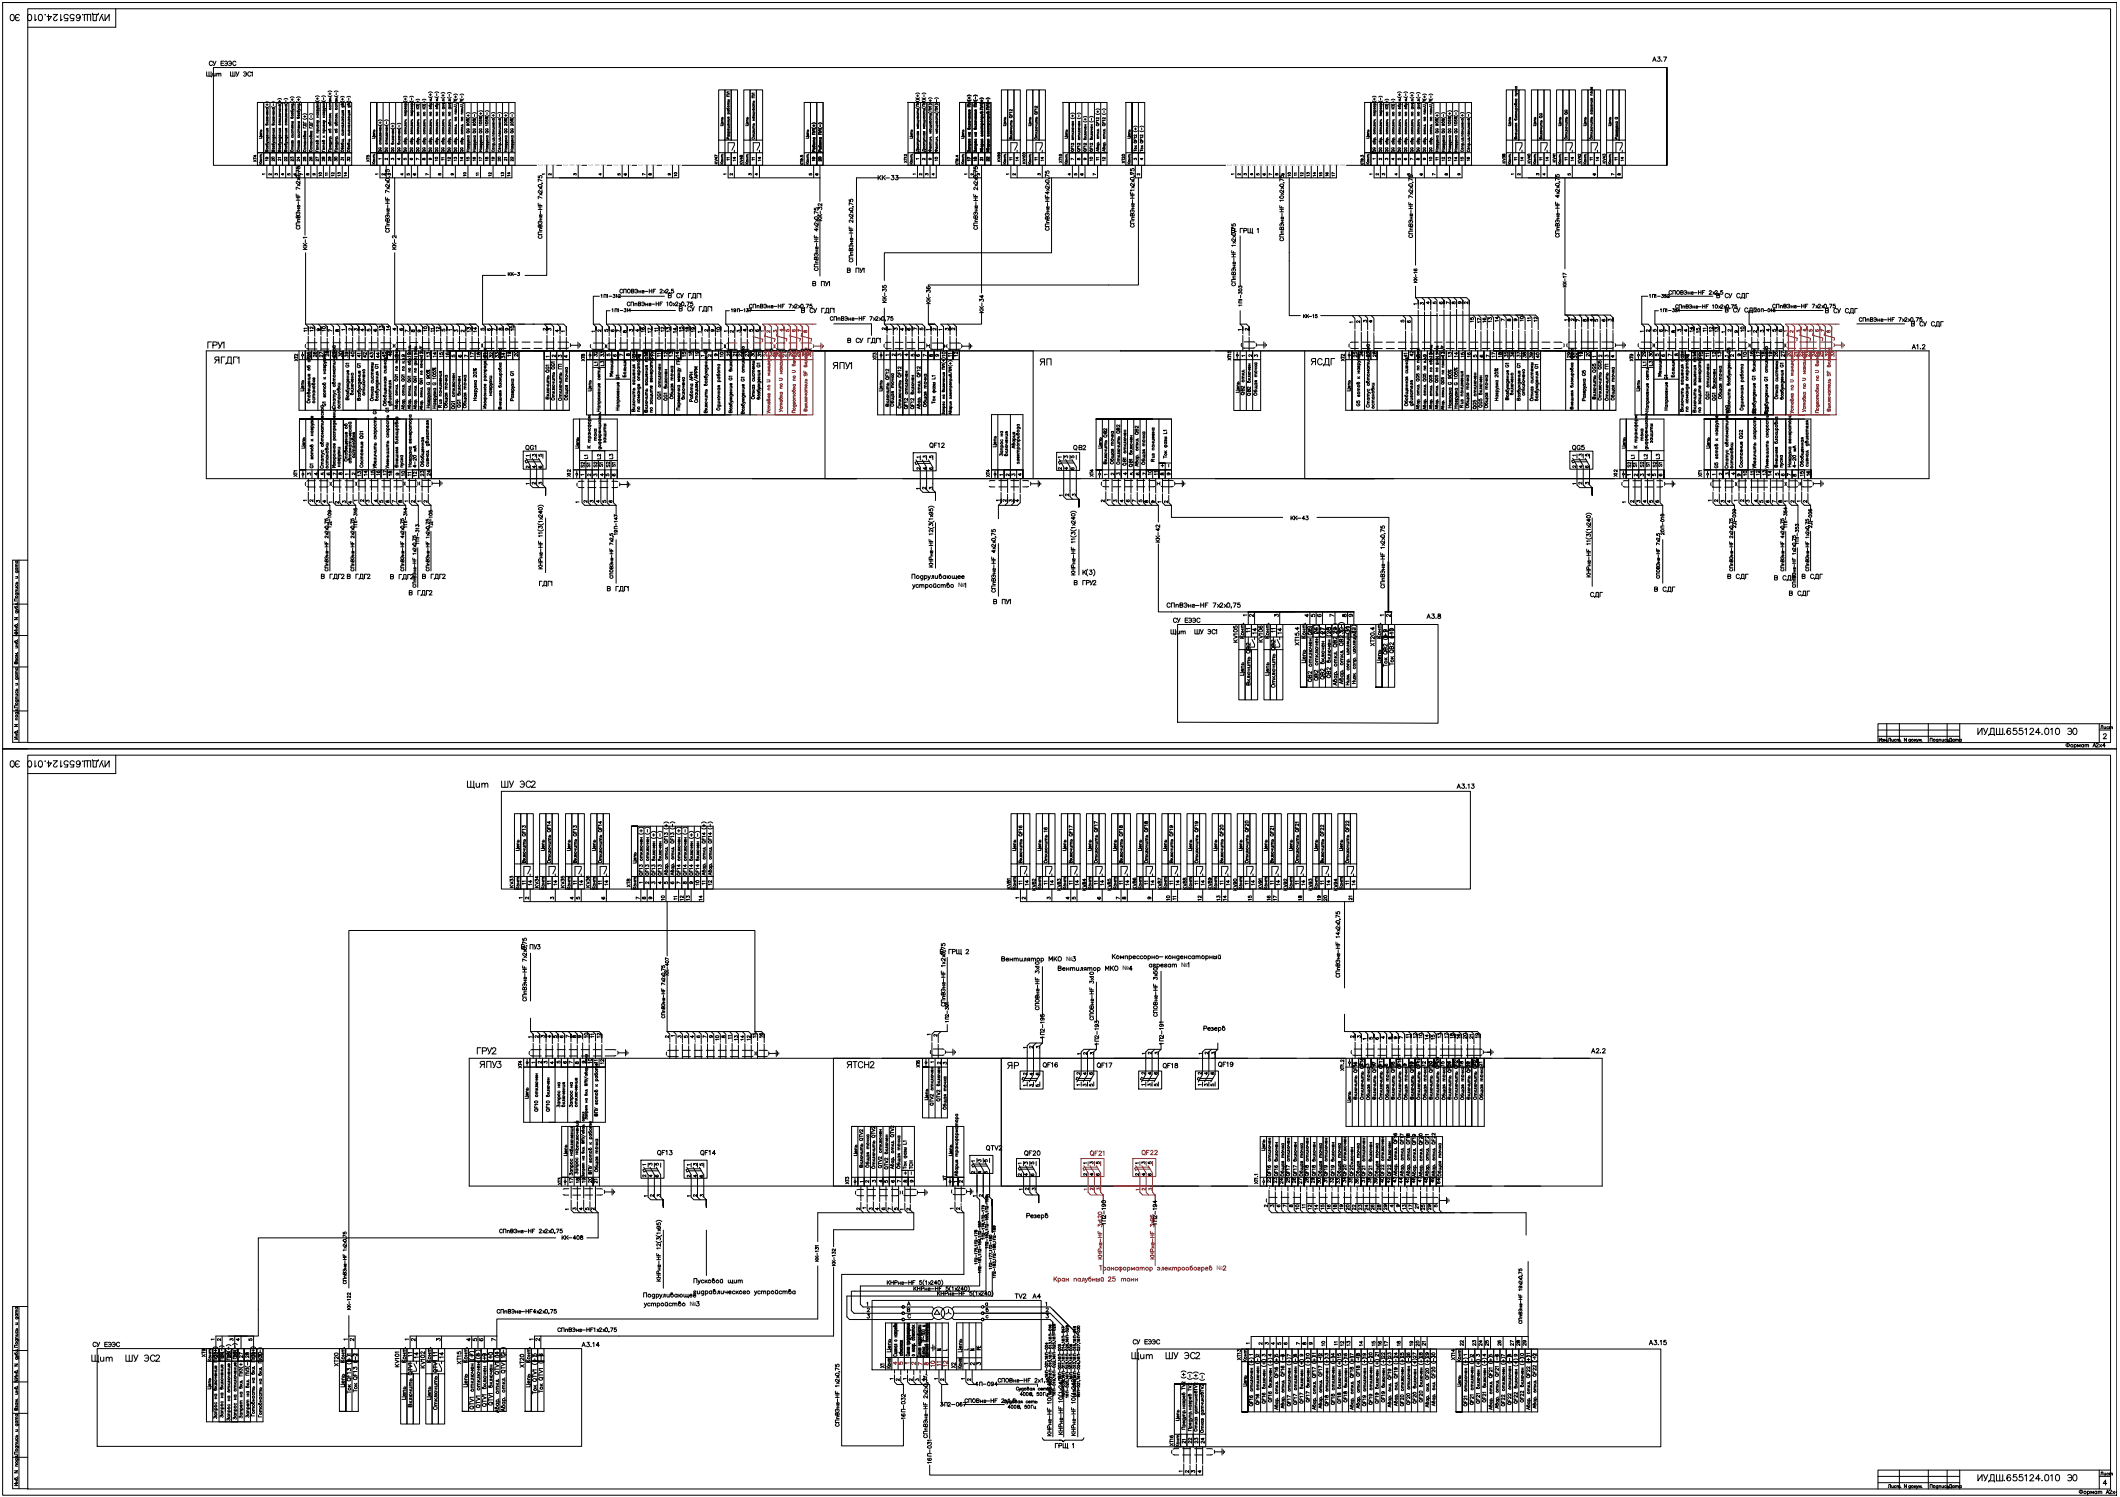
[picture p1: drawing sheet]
<svg xmlns="http://www.w3.org/2000/svg" width="841mm" height="594mm" viewBox="0 0 841 594" stroke-linecap="round" stroke-linejoin="round" font-family="sans-serif">
<defs><g id="words">
<text font-size="6.6" x="184.1" y="314.3">Щит ШУ ЭС2</text>
<g font-size="6.2">
<text x="84" y="145.7">ЯГДГ1</text>
<text x="518.9" y="146.4">ЯСДГ</text>
<text x="783.5" y="293.2">ИУДШ.655124.010 Э0</text>
<text x="2.8" y="305.5">ИУДШ.655124.010 Э0</text>
<text x="189.1" y="425.1">ЯПУ3</text>
<text x="35.3" y="541.9">Щит ШУ ЭС2</text>
<text x="447.7" y="540.8">Щит ШУ ЭС2</text>
</g>
<g font-size="5.7">
<text x="81.1" y="139.3">ГРУ1</text>
<text x="329.5" y="147.5">ЯПУ1</text>
<text x="411.3" y="146">ЯП</text>
<text x="188" y="419.5">ГРУ2</text>
<text x="334.8" y="425.1">ЯТСН2</text>
<text x="398.6" y="425.4">ЯР</text>
</g>
<g font-size="5.3">
<text x="80.8" y="31.7">Щит ШУ ЭС1</text>
<text x="207.4" y="179.9">QG1</text>
<text x="622.7" y="179.9">QG5</text>
<text x="684.4" y="231.1">В СДГ</text>
<text x="702.7" y="231.8">В СДГ</text>
<text x="713.7" y="231.1">В СДГ</text>
<text x="629.7" y="238.5">СДГ</text>
<text x="655.1" y="236.4">В СДГ</text>
<text x="708.7" y="237.8">В СДГ</text>
<text x="463.2" y="253.3">Щит ШУ ЭС1</text>
<text x="433.9" y="425.1">QF17</text>
<text x="482.2" y="424.7">QF19</text>
<text x="390.2" y="457.9">QTV2</text>
<text x="405.3" y="460">QF20</text>
<text x="417.3" y="576.1">ГРЩ 1</text>
</g>
<g font-size="4.9">
<text x="81.8" y="27.2">СУ ЕЭЭС</text>
<text x="654.4" y="25.8">A3.7</text>
<text x="347.1" y="72.7">КК-33</text>
<text x="334.8" y="109.4">В ПУ1</text>
<text x="679.8" y="119.6">В СУ СДГ</text>
<text x="370.1" y="121.7" transform="rotate(-90 370.1 121.7)">КК-36</text>
<text x="722.8" y="125.6">В СУ СДГ</text>
<text x="757.4" y="139.7">A1.2</text>
<text x="367.6" y="178.9">QF12</text>
<text x="424.7" y="179.9">QВ2</text>
<text x="461.1" y="216.3" transform="rotate(-90 461.1 216.3)">КК-42</text>
<text x="425.1" y="233.2">В ГРУ2</text>
<text x="393" y="240.9">В ПУ1</text>
<text x="464.3" y="248.4">СУ ЕЭЭС</text>
<text x="564.8" y="246.6">A3.8</text>
<text x="503.1" y="252.2">11</text>
<text x="521.4" y="252.6" transform="rotate(-90 521.4 252.6)">25</text>
<text x="523.9" y="252.6" transform="rotate(-90 523.9 252.6)">26</text>
<text x="526.3" y="252.6" transform="rotate(-90 526.3 252.6)">27</text>
<text x="494.6" y="269.2" transform="rotate(-90 494.6 269.2)">Цепь</text>
<text x="504.5" y="269.2" transform="rotate(-90 504.5 269.2)">Цепь</text>
<text x="518.9" y="264.2" transform="rotate(-90 518.9 264.2)">Цепь</text>
<text x="548.9" y="264.2" transform="rotate(-90 548.9 264.2)">Цепь</text>
<text x="576.8" y="314">A3.13</text>
<text x="205.7" y="377.8">В ПУ3</text>
<text x="371.8" y="379.9">В ГРЩ 2</text>
<text x="630.1" y="419.1">A2.2</text>
<text x="412.7" y="424.7">QF16</text>
<text x="460" y="425.1">QF18</text>
<text x="259.6" y="459.7">QF13</text>
<text x="276.6" y="459.7">QF14</text>
<text x="401.5" y="516.5">TV2</text>
<text x="408.5" y="516.5">A4</text>
<text x="35.6" y="535.5">СУ ЕЭЭС</text>
<text x="229.7" y="535.5">A3.14</text>
<text x="354.5" y="537.6" transform="rotate(-90 354.5 537.6)">Цепь</text>
<text x="382.8" y="537.6" transform="rotate(-90 382.8 537.6)">Цепь</text>
<text x="448.4" y="534.5">СУ ЕЭЭС</text>
<text x="653" y="534.8">A3.15</text>
<text x="208.8" y="544" transform="rotate(-90 208.8 544)">XT20</text>
<text x="137.9" y="551.7" transform="rotate(-90 137.9 551.7)">Цепь</text>
<text x="186.6" y="551.7" transform="rotate(-90 186.6 551.7)">Цепь</text>
<text x="211.3" y="551.7" transform="rotate(-90 211.3 551.7)">Цепь</text>
<text x="162.3" y="556.7" transform="rotate(-90 162.3 556.7)">Цепь</text>
<text x="172.2" y="556.7" transform="rotate(-90 172.2 556.7)">Цепь</text>
<text x="771.9" y="592">Дата</text>
</g>
<text font-size="4.9" fill="#cd2027" x="451.9" y="459.7">QF22</text>
<text font-size="4.9" fill="#f00" x="374.3" y="543.3" transform="rotate(-90 374.3 543.3)">11</text>
<g font-size="4.4">
<text x="327" y="88.9" transform="rotate(-90 327 88.9)">КК-32</text>
<text x="158" y="100.2" transform="rotate(-90 158 100.2)">КК-2</text>
<text x="200.4" y="110.8">КК-3</text>
<text x="352.4" y="121.4" transform="rotate(-90 352.4 121.4)">КК-35</text>
<text x="390.9" y="125.2" transform="rotate(-90 390.9 125.2)">КК-34</text>
<text x="585.6" y="129.1" transform="rotate(-90 585.6 129.1)">15</text>
<text x="588.4" y="129.1" transform="rotate(-90 588.4 129.1)">17</text>
<text x="592.7" y="129.1" transform="rotate(-90 592.7 129.1)">13</text>
<text x="595.5" y="128.8" transform="rotate(-90 595.5 128.8)">14</text>
<text x="604.7" y="128.8">11</text>
<text x="605.4" y="128.8" transform="rotate(-90 605.4 128.8)">10</text>
<text x="125.2" y="132.6" transform="rotate(-90 125.2 132.6)">12</text>
<text x="152.8" y="132.3" transform="rotate(-90 152.8 132.3)">13</text>
<text x="169.7" y="133">11</text>
<text x="170.4" y="132.6" transform="rotate(-90 170.4 132.6)">10</text>
<text x="187.7" y="133" transform="rotate(-90 187.7 133)">13</text>
<text x="205" y="132.3" transform="rotate(-90 205 132.3)">10</text>
<text x="259.3" y="133.3" transform="rotate(-90 259.3 133.3)">17</text>
<text x="266.7" y="133" transform="rotate(-90 266.7 133)">13</text>
<text x="276.6" y="133" transform="rotate(-90 276.6 133)">19</text>
<text x="675.2" y="133.3" transform="rotate(-90 675.2 133.3)">15</text>
<text x="682.6" y="133" transform="rotate(-90 682.6 133)">13</text>
<text x="692.9" y="132.6" transform="rotate(-90 692.9 132.6)">10</text>
<text x="134.1" y="142.9" transform="rotate(-90 134.1 142.9)">29</text>
<text x="139" y="142.9" transform="rotate(-90 139 142.9)">39</text>
<text x="140.4" y="142.9">41</text>
<text x="156.3" y="142.5" transform="rotate(-90 156.3 142.5)">46</text>
<text x="164" y="142.9" transform="rotate(-90 164 142.9)">10</text>
<text x="171.4" y="142.9" transform="rotate(-90 171.4 142.9)">13</text>
<text x="173.9" y="142.9" transform="rotate(-90 173.9 142.9)">14</text>
<text x="188.7" y="142.9" transform="rotate(-90 188.7 142.9)">17</text>
<text x="194" y="143.2" transform="rotate(-90 194 143.2)">31</text>
<text x="196.5" y="143.2" transform="rotate(-90 196.5 143.2)">32</text>
<text x="203.6" y="142.5" transform="rotate(-90 203.6 142.5)">19</text>
<text x="206.4" y="142.5" transform="rotate(-90 206.4 142.5)">20</text>
<text x="240.6" y="142.9" transform="rotate(-90 240.6 142.9)">33</text>
<text x="257.9" y="142.5" transform="rotate(-90 257.9 142.5)">16</text>
<text x="265.6" y="142.9" transform="rotate(-90 265.6 142.9)">12</text>
<text x="267.8" y="142.9" transform="rotate(-90 267.8 142.9)">13</text>
<text x="270.2" y="142.9" transform="rotate(-90 270.2 142.9)">14</text>
<text x="273" y="142.9" transform="rotate(-90 273 142.9)">15</text>
<text x="278" y="142.5" transform="rotate(-90 278 142.5)">19</text>
<text x="287.9" y="142.9" transform="rotate(-90 287.9 142.9)">10</text>
<text x="289.6" y="142.5">21</text>
<text x="290.7" y="142.5" transform="rotate(-90 290.7 142.5)">20</text>
<text x="295.3" y="142.5" transform="rotate(-90 295.3 142.5)">22</text>
<text x="300.2" y="142.9" transform="rotate(-90 300.2 142.9)">30</text>
<text x="305.2" y="142.5" transform="rotate(-90 305.2 142.5)">24</text>
<text x="312.9" y="142.9" transform="rotate(-90 312.9 142.9)">27</text>
<text x="348.5" y="143.9" transform="rotate(-90 348.5 143.9)">ХТ3</text>
<text x="375" y="142.9">11</text>
<text x="544.3" y="142.9" transform="rotate(-90 544.3 142.9)">27</text>
<text x="546.8" y="142.9" transform="rotate(-90 546.8 142.9)">28</text>
<text x="559.2" y="142.9" transform="rotate(-90 559.2 142.9)">41</text>
<text x="561.6" y="142.5" transform="rotate(-90 561.6 142.5)">42</text>
<text x="574" y="142.5" transform="rotate(-90 574 142.5)">12</text>
<text x="576.8" y="142.9" transform="rotate(-90 576.8 142.9)">13</text>
<text x="594.1" y="142.9" transform="rotate(-90 594.1 142.9)">17</text>
<text x="601.5" y="142.9" transform="rotate(-90 601.5 142.9)">36</text>
<text x="606.4" y="143.2" transform="rotate(-90 606.4 143.2)">38</text>
<text x="624.1" y="143.2" transform="rotate(-90 624.1 143.2)">29</text>
<text x="626.5" y="143.2" transform="rotate(-90 626.5 143.2)">30</text>
<text x="631.5" y="142.5" transform="rotate(-90 631.5 142.5)">20</text>
<text x="653.7" y="142.9" transform="rotate(-90 653.7 142.9)">29</text>
<text x="656.5" y="142.9" transform="rotate(-90 656.5 142.9)">30</text>
<text x="673.8" y="142.5" transform="rotate(-90 673.8 142.5)">14</text>
<text x="681.6" y="142.9" transform="rotate(-90 681.6 142.9)">12</text>
<text x="683.7" y="142.9" transform="rotate(-90 683.7 142.9)">13</text>
<text x="693.9" y="142.9" transform="rotate(-90 693.9 142.9)">10</text>
<text x="703.8" y="142.5" transform="rotate(-90 703.8 142.5)">19</text>
<text x="234.6" y="146.4">L1</text>
<text x="650.5" y="146.4">L1</text>
<text x="235.7" y="156.3" transform="rotate(-90 235.7 156.3)">Цепь</text>
<text x="351" y="156.3" transform="rotate(-90 351 156.3)">Цепь</text>
<text x="122.1" y="179.2" transform="rotate(-90 122.1 179.2)">Цепь</text>
<text x="230.7" y="179.2" transform="rotate(-90 230.7 179.2)">Цепь</text>
<text x="438.1" y="179.2" transform="rotate(-90 438.1 179.2)">Цепь</text>
<text x="645.9" y="179.2" transform="rotate(-90 645.9 179.2)">Цепь</text>
<text x="659.3" y="183.4" transform="rotate(-90 659.3 183.4)">L3</text>
<text x="151.7" y="189.8" transform="rotate(-90 151.7 189.8)">16</text>
<text x="160.5" y="190.1">11</text>
<text x="234.9" y="186.6" transform="rotate(-90 234.9 186.6)">S1</text>
<text x="693.2" y="189.8">11</text>
<text x="693.9" y="189.8" transform="rotate(-90 693.9 189.8)">10</text>
<text x="703.8" y="189.8" transform="rotate(-90 703.8 189.8)">14</text>
<text x="719" y="189.8" transform="rotate(-90 719 189.8)">16</text>
<text x="510.8" y="207.4">КК-43</text>
<text x="494.2" y="254.4" transform="rotate(-90 494.2 254.4)">Конт.</text>
<text x="496.7" y="252.2" transform="rotate(-90 496.7 252.2)">11</text>
<text x="499.2" y="252.6" transform="rotate(-90 499.2 252.6)">14</text>
<text x="501.6" y="256.1" transform="rotate(-90 501.6 256.1)">KV106</text>
<text x="528.8" y="252.6" transform="rotate(-90 528.8 252.6)">28</text>
<text x="531.3" y="252.6" transform="rotate(-90 531.3 252.6)">29</text>
<text x="533.8" y="252.6" transform="rotate(-90 533.8 252.6)">30</text>
<text x="536.2" y="252.2" transform="rotate(-90 536.2 252.2)">31</text>
<text x="538.7" y="252.6" transform="rotate(-90 538.7 252.6)">32</text>
<text x="548.6" y="254.4" transform="rotate(-90 548.6 254.4)">Конт.</text>
<text x="553.5" y="252.6" transform="rotate(-90 553.5 252.6)">10</text>
<text x="771.9" y="295.6">Дата</text>
<text x="214.5" y="353.5" transform="rotate(-90 214.5 353.5)">KV34</text>
<text x="221.9" y="352.4" transform="rotate(-90 221.9 352.4)">14</text>
<text x="224.7" y="353.5" transform="rotate(-90 224.7 353.5)">KV35</text>
<text x="232.1" y="352.4" transform="rotate(-90 232.1 352.4)">14</text>
<text x="283.3" y="352.4" transform="rotate(-90 283.3 352.4)">12</text>
<text x="408.9" y="352.4" transform="rotate(-90 408.9 352.4)">14</text>
<text x="438.9" y="352.4" transform="rotate(-90 438.9 352.4)">14</text>
<text x="448.7" y="352.4" transform="rotate(-90 448.7 352.4)">14</text>
<text x="468.8" y="352.4" transform="rotate(-90 468.8 352.4)">14</text>
<text x="478.7" y="352.4" transform="rotate(-90 478.7 352.4)">14</text>
<text x="508.7" y="352.4" transform="rotate(-90 508.7 352.4)">14</text>
<text x="518.6" y="352.4" transform="rotate(-90 518.6 352.4)">14</text>
<text x="264.6" y="358.4" transform="rotate(-90 264.6 358.4)">10</text>
<text x="272" y="358.4" transform="rotate(-90 272 358.4)">12</text>
<text x="274.5" y="358.4" transform="rotate(-90 274.5 358.4)">13</text>
<text x="411.7" y="354.5" transform="rotate(-90 411.7 354.5)">KV82</text>
<text x="441.7" y="354.5" transform="rotate(-90 441.7 354.5)">KV85</text>
<text x="471.7" y="354.2" transform="rotate(-90 471.7 354.2)">KV88</text>
<text x="481.5" y="354.2" transform="rotate(-90 481.5 354.2)">KV89</text>
<text x="487.5" y="358.4" transform="rotate(-90 487.5 358.4)">14</text>
<text x="497.4" y="358.4" transform="rotate(-90 497.4 358.4)">15</text>
<text x="504.8" y="358.4" transform="rotate(-90 504.8 358.4)">16</text>
<text x="511.5" y="354.5" transform="rotate(-90 511.5 354.5)">KV92</text>
<text x="521.4" y="354.5" transform="rotate(-90 521.4 354.5)">KV93</text>
<text x="524.9" y="358.4" transform="rotate(-90 524.9 358.4)">19</text>
<text x="533.8" y="358.4">21</text>
<text x="239.2" y="413.1" transform="rotate(-90 239.2 413.1)">12</text>
<text x="287.5" y="413.5">11</text>
<text x="300.9" y="413.1" transform="rotate(-90 300.9 413.1)">15</text>
<text x="415.2" y="413.1" transform="rotate(-90 415.2 413.1)">1П2-195</text>
<text x="556.7" y="413.1">11</text>
<text x="565.1" y="413.1" transform="rotate(-90 565.1 413.1)">10</text>
<text x="570.1" y="413.8" transform="rotate(-90 570.1 413.8)">15</text>
<text x="572.6" y="413.1" transform="rotate(-90 572.6 413.1)">13</text>
<text x="575.4" y="413.1" transform="rotate(-90 575.4 413.1)">17</text>
<text x="581.7" y="413.5">21</text>
<text x="293.5" y="414.2" transform="rotate(-90 293.5 414.2)">13</text>
<text x="436.7" y="415.9" transform="rotate(-90 436.7 415.9)">1П2-193</text>
<text x="235.7" y="423.3" transform="rotate(-90 235.7 423.3)">10</text>
<text x="302.3" y="423.3" transform="rotate(-90 302.3 423.3)">15</text>
<text x="576.4" y="424" transform="rotate(-90 576.4 424)">16</text>
<text x="578.9" y="424.4" transform="rotate(-90 578.9 424.4)">17</text>
<text x="581.4" y="424" transform="rotate(-90 581.4 424)">18</text>
<text x="583.8" y="424.4" transform="rotate(-90 583.8 424.4)">19</text>
<text x="586.3" y="424" transform="rotate(-90 586.3 424)">20</text>
<text x="210.6" y="437.1" transform="rotate(-90 210.6 437.1)">Цепь</text>
<text x="363" y="465" transform="rotate(-90 363 465)">ТСН</text>
<text x="223.7" y="471.3" transform="rotate(-90 223.7 471.3)">ХТ3</text>
<text x="228.2" y="470.6" transform="rotate(-90 228.2 470.6)">17</text>
<text x="233.2" y="470.6" transform="rotate(-90 233.2 470.6)">19</text>
<text x="235.7" y="470.6" transform="rotate(-90 235.7 470.6)">20</text>
<text x="376.4" y="469.5" transform="rotate(-90 376.4 469.5)">ХТ</text>
<text x="520" y="470.6" transform="rotate(-90 520 470.6)">28</text>
<text x="522.5" y="470.6" transform="rotate(-90 522.5 470.6)">29</text>
<text x="527.4" y="470.6" transform="rotate(-90 527.4 470.6)">31</text>
<text x="529.9" y="470.6" transform="rotate(-90 529.9 470.6)">32</text>
<text x="539.8" y="471" transform="rotate(-90 539.8 471)">36</text>
<text x="554.9" y="470.6" transform="rotate(-90 554.9 470.6)">43</text>
<text x="557.4" y="470.6" transform="rotate(-90 557.4 470.6)">44</text>
<text x="559.9" y="470.6" transform="rotate(-90 559.9 470.6)">45</text>
<text x="562.3" y="470.6" transform="rotate(-90 562.3 470.6)">46</text>
<text x="564.8" y="470.3" transform="rotate(-90 564.8 470.3)">47</text>
<text x="569.7" y="470.6" transform="rotate(-90 569.7 470.6)">49</text>
<text x="572.2" y="471" transform="rotate(-90 572.2 471)">64</text>
<text x="521.1" y="481.2" transform="rotate(-90 521.1 481.2)">12</text>
<text x="528.8" y="481.2" transform="rotate(-90 528.8 481.2)">16</text>
<text x="533.8" y="481.2" transform="rotate(-90 533.8 481.2)">19</text>
<text x="538.7" y="481.2" transform="rotate(-90 538.7 481.2)">22</text>
<text x="546.1" y="481.2" transform="rotate(-90 546.1 481.2)">26</text>
<text x="566.2" y="481.2" transform="rotate(-90 566.2 481.2)">25</text>
<text x="439.6" y="487.2" transform="rotate(-90 439.6 487.2)">1П2-190</text>
<text x="459.7" y="487.2" transform="rotate(-90 459.7 487.2)">1П2-194</text>
<text x="221.9" y="493.2">КК-408</text>
<text x="87.1" y="539.7" transform="rotate(-90 87.1 539.7)">23</text>
<text x="94.9" y="539.7" transform="rotate(-90 94.9 539.7)">26</text>
<text x="104.8" y="539.7" transform="rotate(-90 104.8 539.7)">30</text>
<text x="164.4" y="539.4" transform="rotate(-90 164.4 539.4)">11</text>
<text x="174.3" y="539.4" transform="rotate(-90 174.3 539.4)">11</text>
<text x="198.6" y="539.4" transform="rotate(-90 198.6 539.4)">11</text>
<text x="389.8" y="536.9" transform="rotate(-90 389.8 536.9)">РЕ</text>
<text x="534.1" y="535.2" transform="rotate(-90 534.1 535.2)">12</text>
<text x="541.5" y="535.2" transform="rotate(-90 541.5 535.2)">14</text>
<text x="546.5" y="535.2" transform="rotate(-90 546.5 535.2)">15</text>
<text x="547.9" y="539.4" transform="rotate(-90 547.9 539.4)">21</text>
<text x="548.9" y="535.2" transform="rotate(-90 548.9 535.2)">16</text>
<text x="581.4" y="535.2" transform="rotate(-90 581.4 535.2)">22</text>
<text x="604" y="535.2" transform="rotate(-90 604 535.2)">28</text>
<text x="92.4" y="540.1" transform="rotate(-90 92.4 540.1)">25</text>
<text x="135.1" y="543.3" transform="rotate(-90 135.1 543.3)">XT20</text>
<text x="159.1" y="543.6" transform="rotate(-90 159.1 543.6)">KV101</text>
<text x="161.9" y="541.9" transform="rotate(-90 161.9 541.9)">Конт.</text>
<text x="166.9" y="540.1" transform="rotate(-90 166.9 540.1)">14</text>
<text x="171.8" y="541.9" transform="rotate(-90 171.8 541.9)">Конт.</text>
<text x="176.7" y="540.1" transform="rotate(-90 176.7 540.1)">14</text>
<text x="183.8" y="542.6" transform="rotate(-90 183.8 542.6)">XT15</text>
<text x="186.3" y="541.9" transform="rotate(-90 186.3 541.9)">Конт.</text>
<text x="201.1" y="540.1" transform="rotate(-90 201.1 540.1)">12</text>
<text x="351.7" y="544" transform="rotate(-90 351.7 544)">X1</text>
<text x="379.9" y="544" transform="rotate(-90 379.9 544)">X2</text>
<text x="520.3" y="540.1" transform="rotate(-90 520.3 540.1)">10</text>
<text x="525.3" y="540.1" transform="rotate(-90 525.3 540.1)">12</text>
<text x="550.3" y="540.1" transform="rotate(-90 550.3 540.1)">22</text>
<text x="555.3" y="540.1" transform="rotate(-90 555.3 540.1)">24</text>
<text x="557.7" y="540.1" transform="rotate(-90 557.7 540.1)">25</text>
<text x="560.2" y="540.1" transform="rotate(-90 560.2 540.1)">26</text>
<text x="562.7" y="540.1" transform="rotate(-90 562.7 540.1)">27</text>
<text x="605.4" y="540.1" transform="rotate(-90 605.4 540.1)">10</text>
<text x="610.3" y="540.1" transform="rotate(-90 610.3 540.1)">12</text>
<text x="385.6" y="551">4П-094</text>
<text x="495.7" y="551.4" transform="rotate(-90 495.7 551.4)">Цепь</text>
<text x="84.7" y="552.4" transform="rotate(-90 84.7 552.4)">Цепь</text>
<text x="371.8" y="559.2">3П2-067</text>
<text x="359.8" y="564.4" transform="rotate(-90 359.8 564.4)">16П-032</text>
<text x="473.8" y="574" transform="rotate(-90 473.8 574)">22</text>
<text x="478.7" y="574" transform="rotate(-90 478.7 574)">24</text>
<text x="370.4" y="582.1" transform="rotate(-90 370.4 582.1)">16П-031</text>
<text x="832.2" y="586.7">Лист</text>
</g>
<g font-size="4.4" fill="#991b1e">
<text x="310.1" y="142.9" transform="rotate(-90 310.1 142.9)">26</text>
<text x="714" y="142.9" transform="rotate(-90 714 142.9)">21</text>
<text x="723.9" y="142.9" transform="rotate(-90 723.9 142.9)">25</text>
<text x="726.4" y="142.9" transform="rotate(-90 726.4 142.9)">32</text>
</g>
<text font-size="4.4" fill="#fff" x="262.5" y="424.7" transform="rotate(-90 262.5 424.7)">ХТ3</text>
<text font-size="4.4" fill="#f00" x="371.5" y="543.6" transform="rotate(-90 371.5 543.6)">10</text>
<g font-size="4">
<text x="102.7" y="65.3" transform="rotate(-90 102.7 65.3)">XT4</text>
<text x="107.2" y="64.9" transform="rotate(-90 107.2 64.9)">19</text>
<text x="109" y="64.9">21</text>
<text x="114.7" y="65.3" transform="rotate(-90 114.7 65.3)">22</text>
<text x="119.6" y="65.3" transform="rotate(-90 119.6 65.3)">24</text>
<text x="127.4" y="65.3" transform="rotate(-90 127.4 65.3)">27</text>
<text x="129.8" y="65.3" transform="rotate(-90 129.8 65.3)">28</text>
<text x="134.1" y="64.9">31</text>
<text x="134.8" y="65.3" transform="rotate(-90 134.8 65.3)">30</text>
<text x="139.7" y="65.3" transform="rotate(-90 139.7 65.3)">32</text>
<text x="147.5" y="65.3" transform="rotate(-90 147.5 65.3)">XT5</text>
<text x="173.9" y="64.9">11</text>
<text x="174.6" y="64.9" transform="rotate(-90 174.6 64.9)">10</text>
<text x="179.6" y="64.9" transform="rotate(-90 179.6 64.9)">12</text>
<text x="182" y="64.9" transform="rotate(-90 182 64.9)">13</text>
<text x="184.5" y="64.9" transform="rotate(-90 184.5 64.9)">14</text>
<text x="187" y="64.9" transform="rotate(-90 187 64.9)">15</text>
<text x="189.4" y="64.9" transform="rotate(-90 189.4 64.9)">16</text>
<text x="191.9" y="64.9" transform="rotate(-90 191.9 64.9)">17</text>
<text x="199" y="64.9">21</text>
<text x="204.6" y="65.3" transform="rotate(-90 204.6 65.3)">22</text>
<text x="287.2" y="64.9">11</text>
<text x="292.8" y="64.9" transform="rotate(-90 292.8 64.9)">14</text>
<text x="297" y="64.9">11</text>
<text x="302.7" y="64.9" transform="rotate(-90 302.7 64.9)">14</text>
<text x="324.2" y="64.9" transform="rotate(-90 324.2 64.9)">19</text>
<text x="326.7" y="65.3" transform="rotate(-90 326.7 65.3)">20</text>
<text x="372.9" y="64.9" transform="rotate(-90 372.9 64.9)">10</text>
<text x="385.9" y="64.9" transform="rotate(-90 385.9 64.9)">17</text>
<text x="387.7" y="64.9">21</text>
<text x="388.4" y="64.9" transform="rotate(-90 388.4 64.9)">18</text>
<text x="393.3" y="65.3" transform="rotate(-90 393.3 65.3)">22</text>
<text x="399.3" y="64.9">11</text>
<text x="405" y="64.9" transform="rotate(-90 405 64.9)">14</text>
<text x="409.2" y="64.9">11</text>
<text x="414.9" y="64.9" transform="rotate(-90 414.9 64.9)">14</text>
<text x="433.6" y="64.9">11</text>
<text x="439.2" y="64.9" transform="rotate(-90 439.2 64.9)">12</text>
<text x="568.3" y="64.9">11</text>
<text x="569" y="64.9" transform="rotate(-90 569 64.9)">10</text>
<text x="574" y="64.9" transform="rotate(-90 574 64.9)">12</text>
<text x="578.9" y="64.9" transform="rotate(-90 578.9 64.9)">14</text>
<text x="581.4" y="64.9" transform="rotate(-90 581.4 64.9)">15</text>
<text x="583.8" y="64.9" transform="rotate(-90 583.8 64.9)">16</text>
<text x="609.6" y="64.9">11</text>
<text x="615.2" y="64.9" transform="rotate(-90 615.2 64.9)">14</text>
<text x="619.5" y="64.9">11</text>
<text x="625.1" y="64.9" transform="rotate(-90 625.1 64.9)">14</text>
<text x="629.4" y="64.9">11</text>
<text x="635" y="64.9" transform="rotate(-90 635 64.9)">14</text>
<text x="639.2" y="64.9">11</text>
<text x="644.9" y="64.9" transform="rotate(-90 644.9 64.9)">14</text>
<text x="130.9" y="70.9" transform="rotate(-90 130.9 70.9)">11</text>
<text x="135.8" y="71.3" transform="rotate(-90 135.8 71.3)">13</text>
<text x="185.9" y="71.3" transform="rotate(-90 185.9 71.3)">10</text>
<text x="190.9" y="70.9" transform="rotate(-90 190.9 70.9)">11</text>
<text x="195.8" y="71.3" transform="rotate(-90 195.8 71.3)">12</text>
<text x="200.7" y="71.3" transform="rotate(-90 200.7 71.3)">13</text>
<text x="203.2" y="71.3" transform="rotate(-90 203.2 71.3)">14</text>
<text x="269.5" y="71.3" transform="rotate(-90 269.5 71.3)">10</text>
<text x="512.2" y="70.9">11</text>
<text x="517.9" y="71.3" transform="rotate(-90 517.9 71.3)">12</text>
<text x="520.3" y="71.3" transform="rotate(-90 520.3 71.3)">13</text>
<text x="525.3" y="71.3" transform="rotate(-90 525.3 71.3)">15</text>
<text x="527.8" y="71.3" transform="rotate(-90 527.8 71.3)">16</text>
<text x="530.2" y="71.3" transform="rotate(-90 530.2 71.3)">17</text>
<text x="653" y="119.2">1П1-352</text>
<text x="288.9" y="124.9">19П-137</text>
<text x="493.5" y="122.8" transform="rotate(-90 493.5 122.8)">1П1-303</text>
<text x="695" y="124.9">20П-016</text>
<text x="536.9" y="129.5">2</text>
<text x="596.9" y="128.8">8</text>
<text x="610.7" y="128.8" transform="rotate(-90 610.7 128.8)">12</text>
<text x="636.8" y="128.8">3</text>
<text x="119.2" y="132.6">11</text>
<text x="124.5" y="132.6">9</text>
<text x="129.8" y="132.6" transform="rotate(-90 129.8 132.6)">10</text>
<text x="161.9" y="133">8</text>
<text x="196.8" y="132.3">8</text>
<text x="219.1" y="133">4</text>
<text x="243.4" y="133">7</text>
<text x="264.2" y="132.6" transform="rotate(-90 264.2 132.6)">12</text>
<text x="271.6" y="132.6" transform="rotate(-90 271.6 132.6)">15</text>
<text x="274.1" y="132.6" transform="rotate(-90 274.1 132.6)">18</text>
<text x="353.5" y="132.3">3</text>
<text x="363.7" y="132.3">5</text>
<text x="376.4" y="132.3">2</text>
<text x="659.3" y="133">7</text>
<text x="680.2" y="132.6" transform="rotate(-90 680.2 132.6)">12</text>
<text x="123.8" y="142.9" transform="rotate(-90 123.8 142.9)">25</text>
<text x="126.3" y="142.9" transform="rotate(-90 126.3 142.9)">26</text>
<text x="128.8" y="142.9" transform="rotate(-90 128.8 142.9)">27</text>
<text x="131.2" y="142.5" transform="rotate(-90 131.2 142.5)">28</text>
<text x="136.5" y="142.9" transform="rotate(-90 136.5 142.9)">30</text>
<text x="146" y="143.2" transform="rotate(-90 146 143.2)">42</text>
<text x="148.9" y="143.2" transform="rotate(-90 148.9 143.2)">43</text>
<text x="151.3" y="143.2" transform="rotate(-90 151.3 143.2)">44</text>
<text x="153.8" y="142.9" transform="rotate(-90 153.8 142.9)">45</text>
<text x="163" y="142.9">11</text>
<text x="168.6" y="142.5" transform="rotate(-90 168.6 142.5)">12</text>
<text x="176.4" y="142.9" transform="rotate(-90 176.4 142.9)">15</text>
<text x="178.9" y="142.9" transform="rotate(-90 178.9 142.9)">16</text>
<text x="191.2" y="142.9" transform="rotate(-90 191.2 142.9)">18</text>
<text x="198.6" y="143.2" transform="rotate(-90 198.6 143.2)">33</text>
<text x="201.1" y="143.2" transform="rotate(-90 201.1 143.2)">34</text>
<text x="222.6" y="143.2">4</text>
<text x="237.8" y="142.9" transform="rotate(-90 237.8 142.9)">32</text>
<text x="239.5" y="142.5">5</text>
<text x="247.3" y="142.5">8</text>
<text x="251.9" y="142.9">4</text>
<text x="260.3" y="142.5" transform="rotate(-90 260.3 142.5)">17</text>
<text x="262.8" y="142.9" transform="rotate(-90 262.8 142.9)">11</text>
<text x="279.8" y="142.9">2</text>
<text x="297.7" y="142.5" transform="rotate(-90 297.7 142.5)">23</text>
<text x="302.7" y="142.9" transform="rotate(-90 302.7 142.9)">31</text>
<text x="315" y="142.5" transform="rotate(-90 315 142.5)">28</text>
<text x="320.3" y="142.9" transform="rotate(-90 320.3 142.9)">35</text>
<text x="322.4" y="142.9" transform="rotate(-90 322.4 142.9)">36</text>
<text x="352.8" y="142.5">2</text>
<text x="354.9" y="142.5">3</text>
<text x="357.7" y="142.5">4</text>
<text x="375.7" y="142.5" transform="rotate(-90 375.7 142.5)">10</text>
<text x="380.6" y="142.5" transform="rotate(-90 380.6 142.5)">12</text>
<text x="539" y="142.9" transform="rotate(-90 539 142.9)">25</text>
<text x="541.5" y="142.5" transform="rotate(-90 541.5 142.5)">26</text>
<text x="568.3" y="142.9">11</text>
<text x="569" y="142.9" transform="rotate(-90 569 142.9)">10</text>
<text x="581.7" y="142.9" transform="rotate(-90 581.7 142.9)">15</text>
<text x="596.5" y="142.9" transform="rotate(-90 596.5 142.9)">18</text>
<text x="599" y="142.9" transform="rotate(-90 599 142.9)">35</text>
<text x="604" y="142.9" transform="rotate(-90 604 142.9)">37</text>
<text x="608.9" y="143.2" transform="rotate(-90 608.9 143.2)">39</text>
<text x="611.4" y="143.2" transform="rotate(-90 611.4 143.2)">40</text>
<text x="628.6" y="142.5" transform="rotate(-90 628.6 142.5)">19</text>
<text x="637.8" y="143.2">4</text>
<text x="655.5" y="142.5">5</text>
<text x="663.2" y="142.5">8</text>
<text x="676.3" y="142.5" transform="rotate(-90 676.3 142.5)">15</text>
<text x="678.7" y="142.9" transform="rotate(-90 678.7 142.9)">11</text>
<text x="685.1" y="142.9">2</text>
<text x="696.4" y="142.5" transform="rotate(-90 696.4 142.5)">16</text>
<text x="698.9" y="142.5" transform="rotate(-90 698.9 142.5)">17</text>
<text x="701" y="142.5" transform="rotate(-90 701 142.5)">18</text>
<text x="705.9" y="142.9" transform="rotate(-90 705.9 142.9)">26</text>
<text x="708.7" y="142.9" transform="rotate(-90 708.7 142.9)">27</text>
<text x="118.9" y="144.3" transform="rotate(-90 118.9 144.3)">ХТ2</text>
<text x="534.1" y="144.3" transform="rotate(-90 534.1 144.3)">ХТ2</text>
<text x="249.1" y="150.6" transform="rotate(-90 249.1 150.6)">Больше</text>
<text x="665" y="150.6" transform="rotate(-90 665 150.6)">Больше</text>
<text x="209.9" y="182.4">3</text>
<text x="212.4" y="182.4">5</text>
<text x="230.7" y="183.1">L1</text>
<text x="625.1" y="182.4">3</text>
<text x="627.6" y="182.4">5</text>
<text x="645.9" y="183.1">L1</text>
<text x="120.6" y="189.8">3</text>
<text x="123.5" y="189.8">4</text>
<text x="128.4" y="189.8">6</text>
<text x="130.9" y="189.8">7</text>
<text x="138.3" y="189.8">2</text>
<text x="143.9" y="190.1" transform="rotate(-90 143.9 190.1)">13</text>
<text x="146.4" y="189.8" transform="rotate(-90 146.4 189.8)">14</text>
<text x="149.2" y="189.8" transform="rotate(-90 149.2 189.8)">15</text>
<text x="156.3" y="189.8" transform="rotate(-90 156.3 189.8)">18</text>
<text x="169" y="190.1" transform="rotate(-90 169 190.1)">23</text>
<text x="171.4" y="189.8" transform="rotate(-90 171.4 189.8)">24</text>
<text x="209.9" y="187">4</text>
<text x="237.1" y="190.1">4</text>
<text x="239.2" y="190.1">5</text>
<text x="239.9" y="186.3" transform="rotate(-90 239.9 186.3)">S1</text>
<text x="244.8" y="186.3" transform="rotate(-90 244.8 186.3)">S1</text>
<text x="362.7" y="187.7">2</text>
<text x="365.1" y="187.7">4</text>
<text x="393.3" y="190.5" transform="rotate(-90 393.3 190.5)">ХТ4</text>
<text x="397.9" y="190.1">2</text>
<text x="400" y="190.1">3</text>
<text x="402.5" y="190.1">4</text>
<text x="421.2" y="187.7">4</text>
<text x="439.6" y="189.8">2</text>
<text x="441.7" y="189.8">3</text>
<text x="444.5" y="189.8">4</text>
<text x="447.3" y="189.8">5</text>
<text x="449.4" y="189.8">6</text>
<text x="452.3" y="189.8">7</text>
<text x="459.3" y="189.8">8</text>
<text x="459.3" y="186.6">+</text>
<text x="460" y="189.8" transform="rotate(-90 460 189.8)">11</text>
<text x="622.7" y="187">2</text>
<text x="625.1" y="187">4</text>
<text x="627.6" y="187">6</text>
<text x="652.3" y="190.1">4</text>
<text x="654.4" y="190.1">5</text>
<text x="655.1" y="186.3" transform="rotate(-90 655.1 186.3)">S1</text>
<text x="660" y="186.3" transform="rotate(-90 660 186.3)">S1</text>
<text x="683.3" y="189.8">3</text>
<text x="701.3" y="189.8" transform="rotate(-90 701.3 189.8)">13</text>
<text x="705.6" y="190.1">6</text>
<text x="716.1" y="190.1" transform="rotate(-90 716.1 190.1)">15</text>
<text x="364.8" y="195.4">2</text>
<text x="126.6" y="200.7">4</text>
<text x="131.9" y="201.1">2</text>
<text x="151.7" y="200.7">6</text>
<text x="157" y="200.7">8</text>
<text x="161.9" y="200.7">2</text>
<text x="166.9" y="200.7">2</text>
<text x="232.8" y="200.7">3</text>
<text x="235.3" y="200.7">4</text>
<text x="237.8" y="200.7">5</text>
<text x="240.2" y="200.7">6</text>
<text x="401.8" y="200.4">4</text>
<text x="453" y="200.7">8</text>
<text x="648.1" y="200.7">3</text>
<text x="650.5" y="200.7">4</text>
<text x="653" y="200.7">5</text>
<text x="655.5" y="200.7">6</text>
<text x="684" y="200.7">4</text>
<text x="699.2" y="200.7">6</text>
<text x="709.1" y="200.7">2</text>
<text x="714.4" y="200.7">2</text>
<text x="714.4" y="217.3" transform="rotate(-90 714.4 217.3)">1П1-353</text>
<text x="494.6" y="245.9">2</text>
<text x="504.5" y="245.9">3</text>
<text x="516.5" y="245.9">4</text>
<text x="518.9" y="245.9">5</text>
<text x="526.3" y="245.9">7</text>
<text x="548.9" y="245.9">2</text>
<text x="832.2" y="290.3">Лист</text>
<text x="209.2" y="352.1" transform="rotate(-90 209.2 352.1)">11</text>
<text x="211.7" y="352.4" transform="rotate(-90 211.7 352.4)">14</text>
<text x="215.9" y="352.1">11</text>
<text x="226.1" y="352.1">11</text>
<text x="234.6" y="353.5" transform="rotate(-90 234.6 353.5)">KV36</text>
<text x="236.4" y="352.1">11</text>
<text x="242" y="352.4" transform="rotate(-90 242 352.4)">14</text>
<text x="250.8" y="353.1" transform="rotate(-90 250.8 353.1)">XT8</text>
<text x="254.7" y="352.1">2</text>
<text x="260" y="352.1">4</text>
<text x="262.5" y="352.1">5</text>
<text x="264.9" y="352.1">6</text>
<text x="267.4" y="352.1">7</text>
<text x="272.3" y="352.1">9</text>
<text x="277.3" y="352.1">11</text>
<text x="402.9" y="352.1">11</text>
<text x="416.3" y="352.1" transform="rotate(-90 416.3 352.1)">11</text>
<text x="418.7" y="352.4" transform="rotate(-90 418.7 352.4)">14</text>
<text x="423" y="352.1">11</text>
<text x="428.6" y="352.4" transform="rotate(-90 428.6 352.4)">14</text>
<text x="432.9" y="352.1">11</text>
<text x="442.7" y="352.1">11</text>
<text x="453" y="352.1">11</text>
<text x="458.6" y="352.4" transform="rotate(-90 458.6 352.4)">14</text>
<text x="462.8" y="352.1">11</text>
<text x="472.7" y="352.1">11</text>
<text x="482.6" y="352.1">11</text>
<text x="488.6" y="352.4" transform="rotate(-90 488.6 352.4)">14</text>
<text x="492.8" y="352.1">11</text>
<text x="498.5" y="352.4" transform="rotate(-90 498.5 352.4)">14</text>
<text x="501.3" y="353.8" transform="rotate(-90 501.3 353.8)">KV91</text>
<text x="502.7" y="352.1">11</text>
<text x="512.6" y="352.1">11</text>
<text x="522.8" y="352.1">11</text>
<text x="528.5" y="352.4" transform="rotate(-90 528.5 352.4)">14</text>
<text x="532.7" y="352.1">11</text>
<text x="538.3" y="352.4" transform="rotate(-90 538.3 352.4)">14</text>
<text x="206.7" y="354.2" transform="rotate(-90 206.7 354.2)">Конт.</text>
<text x="225.1" y="358.1">4</text>
<text x="266" y="358.1">11</text>
<text x="279.4" y="358.4" transform="rotate(-90 279.4 358.4)">14</text>
<text x="421.6" y="354.5" transform="rotate(-90 421.6 354.5)">KV83</text>
<text x="431.4" y="354.5" transform="rotate(-90 431.4 354.5)">KV84</text>
<text x="451.6" y="354.2" transform="rotate(-90 451.6 354.2)">KV86</text>
<text x="461.4" y="354.2" transform="rotate(-90 461.4 354.2)">KV87</text>
<text x="463.9" y="358.1">11</text>
<text x="477.3" y="358.4" transform="rotate(-90 477.3 358.4)">12</text>
<text x="484.7" y="358.4" transform="rotate(-90 484.7 358.4)">13</text>
<text x="491.4" y="354.5" transform="rotate(-90 491.4 354.5)">KV90</text>
<text x="507.3" y="358.4" transform="rotate(-90 507.3 358.4)">17</text>
<text x="517.2" y="358.4" transform="rotate(-90 517.2 358.4)">18</text>
<text x="531.3" y="354.5" transform="rotate(-90 531.3 354.5)">KV94</text>
<text x="266" y="388.1" transform="rotate(-90 266 388.1)">КК-407</text>
<text x="211" y="413.1">2</text>
<text x="218.4" y="413.1">5</text>
<text x="233.2" y="412.7">11</text>
<text x="280.1" y="413.1">9</text>
<text x="285" y="413.1">8</text>
<text x="303.4" y="413.1" transform="rotate(-90 303.4 413.1)">16</text>
<text x="537.3" y="413.1">3</text>
<text x="541.9" y="413.8">5</text>
<text x="546.8" y="413.5">4</text>
<text x="553.9" y="413.5">7</text>
<text x="562.7" y="413.1" transform="rotate(-90 562.7 413.1)">12</text>
<text x="580" y="413.5" transform="rotate(-90 580 413.5)">16</text>
<text x="587.4" y="413.1" transform="rotate(-90 587.4 413.1)">19</text>
<text x="296" y="414.2" transform="rotate(-90 296 414.2)">14</text>
<text x="298.4" y="414.2" transform="rotate(-90 298.4 414.2)">12</text>
<text x="407.1" y="417.3">2</text>
<text x="409.9" y="417.3">3</text>
<text x="428.6" y="419.8">2</text>
<text x="431.4" y="419.8">3</text>
<text x="207.8" y="425.1" transform="rotate(-90 207.8 425.1)">ХТ4</text>
<text x="214.5" y="423.3">3</text>
<text x="222.2" y="423.3">6</text>
<text x="237.8" y="423.3" transform="rotate(-90 237.8 423.3)">11</text>
<text x="240.2" y="423.3" transform="rotate(-90 240.2 423.3)">12</text>
<text x="266.3" y="423.3">2</text>
<text x="288.6" y="423.3">11</text>
<text x="297" y="423.3" transform="rotate(-90 297 423.3)">13</text>
<text x="304.4" y="423.3" transform="rotate(-90 304.4 423.3)">16</text>
<text x="372.9" y="423.7">3</text>
<text x="540.5" y="424.4">3</text>
<text x="542.9" y="424.4">4</text>
<text x="560.6" y="424">11</text>
<text x="561.3" y="424.4" transform="rotate(-90 561.3 424.4)">10</text>
<text x="566.2" y="424.4" transform="rotate(-90 566.2 424.4)">12</text>
<text x="571.1" y="424.4" transform="rotate(-90 571.1 424.4)">14</text>
<text x="573.6" y="424.4" transform="rotate(-90 573.6 424.4)">15</text>
<text x="588.8" y="424.4" transform="rotate(-90 588.8 424.4)">21</text>
<text x="404.6" y="427.9">2</text>
<text x="409.9" y="427.9">6</text>
<text x="409.9" y="432.5">5</text>
<text x="273.8" y="463.9">3</text>
<text x="276.2" y="463.9">5</text>
<text x="357.4" y="467.4">+</text>
<text x="405.3" y="463.2">3</text>
<text x="407.8" y="463.2">5</text>
<text x="428.6" y="467.8">2</text>
<text x="433.6" y="463.2">5</text>
<text x="449.1" y="467.8">2</text>
<text x="451.9" y="467.8">4</text>
<text x="451.9" y="463.2">3</text>
<text x="454.4" y="463.2">5</text>
<text x="230.7" y="470.6" transform="rotate(-90 230.7 470.6)">18</text>
<text x="237.8" y="470.6" transform="rotate(-90 237.8 470.6)">21</text>
<text x="258.6" y="468.5">6</text>
<text x="273.8" y="468.5">4</text>
<text x="342.2" y="470.6">2</text>
<text x="379.2" y="470.6">2</text>
<text x="504.8" y="470.6" transform="rotate(-90 504.8 470.6)">22</text>
<text x="507.3" y="470.6" transform="rotate(-90 507.3 470.6)">23</text>
<text x="512.2" y="470.6" transform="rotate(-90 512.2 470.6)">25</text>
<text x="514.7" y="470.6" transform="rotate(-90 514.7 470.6)">26</text>
<text x="517.2" y="471" transform="rotate(-90 517.2 471)">27</text>
<text x="534.8" y="470.6" transform="rotate(-90 534.8 470.6)">34</text>
<text x="537.3" y="470.6" transform="rotate(-90 537.3 470.6)">35</text>
<text x="542.2" y="470.6" transform="rotate(-90 542.2 470.6)">37</text>
<text x="544.7" y="470.6" transform="rotate(-90 544.7 470.6)">38</text>
<text x="549.6" y="470.6" transform="rotate(-90 549.6 470.6)">40</text>
<text x="552.1" y="470.6" transform="rotate(-90 552.1 470.6)">42</text>
<text x="256.8" y="476.2">2</text>
<text x="259.6" y="476.2">3</text>
<text x="273.8" y="476.2">2</text>
<text x="276.6" y="476.2">3</text>
<text x="387.3" y="476.2">2</text>
<text x="389.8" y="476.2">3</text>
<text x="228.6" y="481.5">4</text>
<text x="518.6" y="480.5" transform="rotate(-90 518.6 480.5)">11</text>
<text x="523.5" y="481.2" transform="rotate(-90 523.5 481.2)">14</text>
<text x="526" y="481.2" transform="rotate(-90 526 481.2)">15</text>
<text x="548.6" y="481.5" transform="rotate(-90 548.6 481.5)">28</text>
<text x="551" y="481.2" transform="rotate(-90 551 481.2)">29</text>
<text x="558.4" y="481.2" transform="rotate(-90 558.4 481.2)">13</text>
<text x="563.4" y="480.8" transform="rotate(-90 563.4 480.8)">21</text>
<text x="389.8" y="524.2">с</text>
<text x="85" y="533.4">2</text>
<text x="90" y="533.4">3</text>
<text x="92.4" y="533.4">4</text>
<text x="97.4" y="533.4">5</text>
<text x="137.6" y="533.4">2</text>
<text x="161.9" y="533.4">2</text>
<text x="171.8" y="533.4">3</text>
<text x="183.8" y="533.4">4</text>
<text x="186.3" y="533.4">5</text>
<text x="188.7" y="533.4">6</text>
<text x="194" y="533.4">7</text>
<text x="211.3" y="533.4">2</text>
<text x="82.2" y="539.7" transform="rotate(-90 82.2 539.7)">XT9</text>
<text x="89.6" y="539.7" transform="rotate(-90 89.6 539.7)">24</text>
<text x="102" y="539.7" transform="rotate(-90 102 539.7)">29</text>
<text x="139" y="539.4">2</text>
<text x="185.2" y="539.4">7</text>
<text x="187.7" y="539.4">8</text>
<text x="190.1" y="539.4">9</text>
<text x="210.3" y="539.4">5</text>
<text x="212.7" y="539.4">6</text>
<text x="519.3" y="539.4">11</text>
<text x="526.3" y="535.2" transform="rotate(-90 526.3 535.2)">10</text>
<text x="531.3" y="535.2" transform="rotate(-90 531.3 535.2)">11</text>
<text x="551.4" y="535.2" transform="rotate(-90 551.4 535.2)">17</text>
<text x="556.3" y="535.2" transform="rotate(-90 556.3 535.2)">18</text>
<text x="561.3" y="535.2" transform="rotate(-90 561.3 535.2)">19</text>
<text x="566.2" y="535.2" transform="rotate(-90 566.2 535.2)">21</text>
<text x="586.3" y="535.2" transform="rotate(-90 586.3 535.2)">23</text>
<text x="588.8" y="535.2" transform="rotate(-90 588.8 535.2)">24</text>
<text x="591.3" y="535.2" transform="rotate(-90 591.3 535.2)">25</text>
<text x="596.2" y="535.2" transform="rotate(-90 596.2 535.2)">26</text>
<text x="601.1" y="535.2" transform="rotate(-90 601.1 535.2)">27</text>
<text x="604.3" y="539.4">11</text>
<text x="97" y="540.1" transform="rotate(-90 97 540.1)">27</text>
<text x="99.5" y="540.1" transform="rotate(-90 99.5 540.1)">28</text>
<text x="353.1" y="542.6">4</text>
<text x="383.8" y="542.9">2</text>
<text x="386.3" y="542.9">3</text>
<text x="527.8" y="540.1" transform="rotate(-90 527.8 540.1)">13</text>
<text x="530.2" y="540.1" transform="rotate(-90 530.2 540.1)">14</text>
<text x="532.7" y="540.1" transform="rotate(-90 532.7 540.1)">15</text>
<text x="535.2" y="540.1" transform="rotate(-90 535.2 540.1)">16</text>
<text x="537.6" y="540.1" transform="rotate(-90 537.6 540.1)">17</text>
<text x="540.1" y="540.1" transform="rotate(-90 540.1 540.1)">18</text>
<text x="542.6" y="540.1" transform="rotate(-90 542.6 540.1)">19</text>
<text x="545" y="540.1" transform="rotate(-90 545 540.1)">20</text>
<text x="565.1" y="540.1" transform="rotate(-90 565.1 540.1)">28</text>
<text x="567.6" y="540.1" transform="rotate(-90 567.6 540.1)">29</text>
<text x="570.1" y="540.1" transform="rotate(-90 570.1 540.1)">30</text>
<text x="577.8" y="540.8" transform="rotate(-90 577.8 540.8)">XT14</text>
<text x="354.2" y="549.3">2</text>
<text x="359.5" y="549.3">2</text>
<text x="361.9" y="549.3">3</text>
<text x="364.4" y="549.3">4</text>
<text x="371.8" y="549.3">2</text>
<text x="382.4" y="549.3">2</text>
<text x="471" y="574" transform="rotate(-90 471 574)">21</text>
</g>
<g font-size="4" fill="#fff">
<text x="215.2" y="64.9">11</text>
<text x="220.8" y="64.9" transform="rotate(-90 220.8 64.9)">14</text>
<text x="225.1" y="64.9">11</text>
<text x="230.7" y="64.9" transform="rotate(-90 230.7 64.9)">14</text>
<text x="234.9" y="64.9">11</text>
<text x="245.2" y="64.9">11</text>
<text x="250.8" y="64.9" transform="rotate(-90 250.8 64.9)">14</text>
<text x="260.7" y="64.9" transform="rotate(-90 260.7 64.9)">14</text>
<text x="264.9" y="64.9">11</text>
<text x="270.6" y="64.9" transform="rotate(-90 270.6 64.9)">14</text>
<text x="486.8" y="65.3" transform="rotate(-90 486.8 65.3)">XT8</text>
<text x="491.8" y="64.9" transform="rotate(-90 491.8 64.9)">13</text>
<text x="494.2" y="64.9" transform="rotate(-90 494.2 64.9)">14</text>
<text x="496.7" y="64.9" transform="rotate(-90 496.7 64.9)">15</text>
<text x="499.2" y="64.9" transform="rotate(-90 499.2 64.9)">16</text>
<text x="501.6" y="64.9" transform="rotate(-90 501.6 64.9)">17</text>
<text x="506.6" y="64.9" transform="rotate(-90 506.6 64.9)">19</text>
<text x="508.4" y="64.9">21</text>
<text x="514" y="65.3" transform="rotate(-90 514 65.3)">22</text>
<text x="516.5" y="65.3" transform="rotate(-90 516.5 65.3)">23</text>
<text x="526.7" y="65.3" transform="rotate(-90 526.7 65.3)">29</text>
<text x="528.5" y="64.9">31</text>
<text x="529.2" y="65.3" transform="rotate(-90 529.2 65.3)">30</text>
<text x="534.1" y="65.3" transform="rotate(-90 534.1 65.3)">32</text>
<text x="246.2" y="133.3">8</text>
<text x="256.5" y="133" transform="rotate(-90 256.5 133)">16</text>
<text x="261.8" y="132.6" transform="rotate(-90 261.8 132.6)">11</text>
<text x="661.8" y="133.3">8</text>
<text x="672.4" y="133" transform="rotate(-90 672.4 133)">14</text>
<text x="677.7" y="132.6" transform="rotate(-90 677.7 132.6)">11</text>
<text x="686.9" y="133.3">9</text>
<text x="268.8" y="423.3">3</text>
<text x="274.1" y="423.3">5</text>
</g>
<g font-size="4" fill="#991b1e">
<text x="317.9" y="142.9" transform="rotate(-90 317.9 142.9)">29</text>
<text x="718.6" y="142.9" transform="rotate(-90 718.6 142.9)">23</text>
<text x="721.1" y="142.5" transform="rotate(-90 721.1 142.5)">24</text>
<text x="728.5" y="142.9" transform="rotate(-90 728.5 142.9)">33</text>
</g>
<g font-size="4" fill="#cd2027">
<text x="431.1" y="467.8">4</text>
<text x="431.1" y="463.2">3</text>
</g>
<g font-size="4" fill="#f00">
<text x="355.2" y="542.6">5</text>
<text x="360.5" y="542.9">2</text>
<text x="363" y="542.9">7</text>
<text x="365.5" y="542.9">8</text>
</g>
<g font-size="3.5">
<text x="122.1" y="65.3" transform="rotate(-90 122.1 65.3)">25</text>
<text x="124.5" y="65.3" transform="rotate(-90 124.5 65.3)">26</text>
<text x="151.3" y="64.6">2</text>
<text x="154.2" y="64.6">3</text>
<text x="156.6" y="64.6">4</text>
<text x="159.1" y="64.6">5</text>
<text x="161.6" y="64.6">6</text>
<text x="164" y="64.6">7</text>
<text x="166.5" y="64.6">8</text>
<text x="169" y="64.6">9</text>
<text x="194.4" y="64.9" transform="rotate(-90 194.4 64.9)">18</text>
<text x="196.8" y="64.9" transform="rotate(-90 196.8 64.9)">19</text>
<text x="364.8" y="64.6">2</text>
<text x="367.2" y="64.6">9</text>
<text x="421.9" y="65.6" transform="rotate(-90 421.9 65.6)">XT15</text>
<text x="423.7" y="64.6">7</text>
<text x="426.2" y="64.6">8</text>
<text x="428.6" y="64.6">9</text>
<text x="448.7" y="64.6">3</text>
<text x="451.2" y="64.6">4</text>
<text x="545.7" y="64.6">2</text>
<text x="548.2" y="64.6">3</text>
<text x="551" y="64.6">4</text>
<text x="553.5" y="64.6">5</text>
<text x="556" y="64.6">6</text>
<text x="558.4" y="64.6">7</text>
<text x="560.9" y="64.6">8</text>
<text x="563.4" y="64.6">9</text>
<text x="602.5" y="64.9" transform="rotate(-90 602.5 64.9)">11</text>
<text x="605" y="64.9" transform="rotate(-90 605 64.9)">14</text>
<text x="607.8" y="66" transform="rotate(-90 607.8 66)">KV40</text>
<text x="110.4" y="70.9">4</text>
<text x="138.3" y="71.3" transform="rotate(-90 138.3 71.3)">14</text>
<text x="157.7" y="70.9">4</text>
<text x="236.4" y="70.9">4</text>
<text x="295.3" y="66.3" transform="rotate(-90 295.3 66.3)">KV48</text>
<text x="368.3" y="70.9">4</text>
<text x="552.1" y="70.9">4</text>
<text x="610.7" y="70.9">4</text>
<text x="562.3" y="122.1">3</text>
<text x="564.4" y="121.7">4</text>
<text x="567.3" y="121.7">5</text>
<text x="569.7" y="121.7">6</text>
<text x="572.6" y="121.7">7</text>
<text x="574.7" y="121.7">8</text>
<text x="577.1" y="121.7">9</text>
<text x="579.6" y="121.7">2</text>
<text x="348.5" y="131.9">2</text>
<text x="361.2" y="131.9">7</text>
<text x="539.8" y="129.1">3</text>
<text x="541.9" y="129.1">4</text>
<text x="554.6" y="129.1">5</text>
<text x="557" y="129.1">6</text>
<text x="594.4" y="128.4">7</text>
<text x="599.4" y="128.4">9</text>
<text x="621.9" y="128.4">2</text>
<text x="626.9" y="128.8">8</text>
<text x="631.5" y="128.8">5</text>
<text x="634.3" y="128.8">6</text>
<text x="129.1" y="132.6">7</text>
<text x="131.9" y="132.6">8</text>
<text x="137.2" y="132.3">2</text>
<text x="144.3" y="132.6">5</text>
<text x="147.1" y="132.6">6</text>
<text x="154.5" y="132.3">4</text>
<text x="157.3" y="132.3">6</text>
<text x="164.4" y="133">9</text>
<text x="173.9" y="132.6">5</text>
<text x="181.7" y="133">2</text>
<text x="189.4" y="132.3">5</text>
<text x="192.3" y="132.3">6</text>
<text x="194" y="132.3">7</text>
<text x="199.3" y="132.3">9</text>
<text x="238.8" y="132.6">5</text>
<text x="250.8" y="132.6">4</text>
<text x="278.3" y="132.6">2</text>
<text x="288.6" y="133">2</text>
<text x="293.5" y="132.6">4</text>
<text x="298.4" y="132.6">6</text>
<text x="356" y="132.3">4</text>
<text x="358.8" y="132.3">6</text>
<text x="369" y="132.3">2</text>
<text x="373.9" y="132.3">3</text>
<text x="492.8" y="132.3">2</text>
<text x="657.2" y="132.6">6</text>
<text x="666.7" y="132.6">4</text>
<text x="684.4" y="132.6">2</text>
<text x="694.3" y="133">2</text>
<text x="704.5" y="132.6">6</text>
<text x="158" y="142.9">9</text>
<text x="178.2" y="142.9">5</text>
<text x="180.6" y="142.9">6</text>
<text x="183.1" y="142.9">7</text>
<text x="217.7" y="142.9">2</text>
<text x="220.1" y="142.9">3</text>
<text x="242" y="142.5">6</text>
<text x="244.8" y="142.5">7</text>
<text x="282.2" y="142.5">9</text>
<text x="360.2" y="142.5">5</text>
<text x="362.3" y="142.5">6</text>
<text x="365.1" y="142.5">7</text>
<text x="370.1" y="142.5">9</text>
<text x="496.4" y="142.9">3</text>
<text x="563.4" y="142.9">9</text>
<text x="583.1" y="142.9">5</text>
<text x="586" y="142.9">6</text>
<text x="588.4" y="142.9">7</text>
<text x="632.9" y="142.9">2</text>
<text x="635.4" y="142.9">3</text>
<text x="657.9" y="142.5">6</text>
<text x="660.8" y="142.5">7</text>
<text x="687.9" y="142.5">9</text>
<text x="145.7" y="158" transform="rotate(-90 145.7 158)">отключено</text>
<text x="605.7" y="158" transform="rotate(-90 605.7 158)">отключено</text>
<text x="237.4" y="176" transform="rotate(-90 237.4 176)">тока</text>
<text x="241.3" y="176.7" transform="rotate(-90 241.3 176.7)">защиты</text>
<text x="652.6" y="176" transform="rotate(-90 652.6 176)">тока</text>
<text x="656.5" y="176.7" transform="rotate(-90 656.5 176.7)">защиты</text>
<text x="365.1" y="182.7">3</text>
<text x="367.6" y="182.7">5</text>
<text x="421.2" y="182.7">3</text>
<text x="423.7" y="182.7">5</text>
<text x="155.9" y="189.8">9</text>
<text x="207.4" y="187">2</text>
<text x="212.4" y="187">6</text>
<text x="231.8" y="190.1">2</text>
<text x="234.2" y="190.1">3</text>
<text x="241.7" y="190.1">6</text>
<text x="367.6" y="187.7">6</text>
<text x="423.7" y="187.7">6</text>
<text x="461.8" y="189.8">9</text>
<text x="647" y="190.1">2</text>
<text x="649.5" y="190.1">3</text>
<text x="656.9" y="190.1">6</text>
<text x="687.9" y="190.1">9</text>
<text x="703.1" y="189.8">5</text>
<text x="710.1" y="190.1">8</text>
<text x="209.9" y="193.3">2</text>
<text x="212.7" y="193.3">3</text>
<text x="421.6" y="197.9">2</text>
<text x="424" y="197.9">3</text>
<text x="625.1" y="193.3">2</text>
<text x="627.9" y="193.3">3</text>
<text x="121.7" y="200.4">2</text>
<text x="134.8" y="200.7">3</text>
<text x="141.8" y="200.4">2</text>
<text x="143.9" y="200.4">3</text>
<text x="147.1" y="200.4">4</text>
<text x="399" y="200.4">3</text>
<text x="435.7" y="200.4">2</text>
<text x="440.6" y="200.4">3</text>
<text x="443.1" y="200.4">4</text>
<text x="445.6" y="200.4">6</text>
<text x="450.5" y="200.4">5</text>
<text x="455.4" y="200.7">9</text>
<text x="460.7" y="200.7">2</text>
<text x="679.1" y="200.4">2</text>
<text x="689.3" y="200.4">2</text>
<text x="691.4" y="200.4">3</text>
<text x="694.6" y="200.4">4</text>
<text x="521.4" y="245.9">6</text>
<text x="533.8" y="245.9">9</text>
<text x="547.5" y="251.9">9</text>
<text x="207.1" y="358.1">2</text>
<text x="217.3" y="358.1">3</text>
<text x="227.5" y="358.1">5</text>
<text x="237.4" y="358.1">6</text>
<text x="251.2" y="358.1">7</text>
<text x="253.6" y="358.1">8</text>
<text x="256.1" y="358.1">9</text>
<text x="404.3" y="358.1">2</text>
<text x="414.2" y="358.1">3</text>
<text x="424" y="358.1">5</text>
<text x="434.3" y="358.1">6</text>
<text x="441.7" y="358.1">7</text>
<text x="444.1" y="358.1">8</text>
<text x="454" y="358.1">9</text>
<text x="213.4" y="412.7">3</text>
<text x="220.8" y="413.1">6</text>
<text x="223.3" y="412.7">7</text>
<text x="228.2" y="413.1">9</text>
<text x="262.8" y="413.1">2</text>
<text x="267.8" y="413.1">3</text>
<text x="270.2" y="413.1">5</text>
<text x="275.2" y="413.1">6</text>
<text x="369.4" y="412.4">2</text>
<text x="534.5" y="413.1">2</text>
<text x="544.3" y="413.8">6</text>
<text x="549.6" y="413.5">8</text>
<text x="551.7" y="413.5">9</text>
<text x="454.4" y="419.5">2</text>
<text x="456.8" y="419.5">3</text>
<text x="477" y="419.5">2</text>
<text x="479.4" y="419.5">3</text>
<text x="217" y="423.3">4</text>
<text x="219.8" y="423">5</text>
<text x="227.2" y="423.3">8</text>
<text x="229.7" y="423">9</text>
<text x="271.3" y="423.3">4</text>
<text x="276.6" y="423">6</text>
<text x="283.6" y="423.3">9</text>
<text x="370.8" y="423.3">2</text>
<text x="538" y="424">2</text>
<text x="545.4" y="424.4">5</text>
<text x="547.9" y="424.4">6</text>
<text x="550.7" y="424">7</text>
<text x="553.2" y="424.4">8</text>
<text x="555.6" y="424">9</text>
<text x="425.8" y="427.6">2</text>
<text x="428.6" y="427.6">4</text>
<text x="431.1" y="427.6">6</text>
<text x="451.6" y="427.6">2</text>
<text x="454" y="427.6">4</text>
<text x="456.8" y="427.6">6</text>
<text x="474.1" y="427.6">2</text>
<text x="476.6" y="427.6">4</text>
<text x="479.1" y="427.6">6</text>
<text x="428.6" y="432.2">3</text>
<text x="431.1" y="432.2">5</text>
<text x="454" y="432.2">3</text>
<text x="456.8" y="432.2">5</text>
<text x="476.6" y="432.2">3</text>
<text x="479.1" y="432.2">5</text>
<text x="230.4" y="457.6" transform="rotate(-90 230.4 457.6)">отключение</text>
<text x="256.1" y="463.5">3</text>
<text x="258.6" y="463.5">5</text>
<text x="386.6" y="466.7">4</text>
<text x="386.6" y="462.1">3</text>
<text x="389.1" y="466.7">6</text>
<text x="389.1" y="462.1">5</text>
<text x="402.5" y="467.8">2</text>
<text x="405.3" y="467.8">4</text>
<text x="407.8" y="467.8">6</text>
<text x="433.6" y="467.8">6</text>
<text x="454.4" y="467.8">6</text>
<text x="253.6" y="468.1">2</text>
<text x="276.2" y="468.5">6</text>
<text x="345" y="470.3">3</text>
<text x="347.5" y="470.3">4</text>
<text x="352.4" y="470.3">6</text>
<text x="354.9" y="470.3">7</text>
<text x="357.4" y="470.3">8</text>
<text x="359.8" y="470.3">9</text>
<text x="405.7" y="473.4">2</text>
<text x="408.2" y="473.4">3</text>
<text x="226.1" y="481.2">3</text>
<text x="231.1" y="481.2">5</text>
<text x="338.7" y="481.2">2</text>
<text x="343.6" y="481.2">3</text>
<text x="348.5" y="481.2">6</text>
<text x="353.5" y="481.2">5</text>
<text x="358.4" y="481.5">2</text>
<text x="378.2" y="481.2">2</text>
<text x="500.2" y="480.1">2</text>
<text x="502.7" y="480.1">3</text>
<text x="505.2" y="480.1">6</text>
<text x="508" y="480.1">7</text>
<text x="510.5" y="480.1">8</text>
<text x="550.3" y="480.1">4</text>
<text x="552.8" y="480.1">9</text>
<text x="567.6" y="480.1">5</text>
<text x="370.4" y="537.3">N</text>
<text x="372.9" y="537.3">L</text>
<text x="381.4" y="536.9">L</text>
<text x="383.8" y="537.3">N</text>
<text x="497.1" y="539.4">2</text>
<text x="499.5" y="539.4">3</text>
<text x="500.6" y="534.8">3</text>
<text x="502" y="539.4">4</text>
<text x="503.1" y="534.8">4</text>
<text x="504.5" y="539.4">5</text>
<text x="505.5" y="534.8">5</text>
<text x="506.9" y="539.4">6</text>
<text x="508" y="534.8">6</text>
<text x="509.4" y="539.4">7</text>
<text x="511.9" y="539.4">8</text>
<text x="513.3" y="534.8">7</text>
<text x="514.3" y="539.4">9</text>
<text x="515.8" y="534.8">8</text>
<text x="518.2" y="534.8">9</text>
<text x="582.1" y="539.4">2</text>
<text x="584.6" y="539.4">3</text>
<text x="587" y="539.4">4</text>
<text x="589.5" y="539.4">5</text>
<text x="592" y="539.4">6</text>
<text x="594.4" y="539.4">7</text>
<text x="596.9" y="539.4">8</text>
<text x="599.4" y="539.4">9</text>
<text x="468.8" y="585.6">2</text>
<text x="471.7" y="585.6">3</text>
<text x="474.1" y="585.6">4</text>
</g>
<g font-size="3.5" fill="#fff">
<text x="223.3" y="65.3" transform="rotate(-90 223.3 65.3)">KV10</text>
<text x="240.6" y="64.9" transform="rotate(-90 240.6 64.9)">14</text>
<text x="257.9" y="64.9" transform="rotate(-90 257.9 64.9)">11</text>
<text x="518.9" y="65.3" transform="rotate(-90 518.9 65.3)">24</text>
<text x="521.4" y="65.3" transform="rotate(-90 521.4 65.3)">25</text>
<text x="139.3" y="132.3">3</text>
<text x="216.3" y="132.3">3</text>
<text x="241.3" y="132.6">6</text>
<text x="248.4" y="132.6">3</text>
<text x="280.8" y="132.6">9</text>
<text x="291" y="133">3</text>
<text x="296" y="132.6">5</text>
<text x="654.8" y="132.6">5</text>
<text x="664.3" y="132.6">3</text>
<text x="699.6" y="132.6">4</text>
<text x="702" y="132.6">5</text>
<text x="281.5" y="423.3">8</text>
</g>
<g font-size="3.5" fill="#991b1e">
<text x="303" y="133">2</text>
<text x="305.9" y="133">3</text>
<text x="308" y="132.6">4</text>
<text x="310.4" y="132.6">5</text>
<text x="312.9" y="132.6">6</text>
<text x="317.5" y="133">8</text>
<text x="708.7" y="133">2</text>
<text x="714" y="132.6">4</text>
<text x="716.5" y="132.6">5</text>
<text x="719" y="132.6">6</text>
<text x="723.5" y="133">8</text>
</g>
<g font-size="3.5" fill="#cd2027">
<text x="431.1" y="473.4">2</text>
<text x="433.9" y="473.4">3</text>
<text x="451.9" y="473.4">2</text>
<text x="454.4" y="473.4">3</text>
</g>
<g font-size="3.1">
<text x="148.9" y="64.6">1</text>
<text x="362.3" y="64.6">1</text>
<text x="543.3" y="64.6">1</text>
<text x="103" y="70.6">1</text>
<text x="105.5" y="70.6">2</text>
<text x="107.9" y="70.6">3</text>
<text x="112.9" y="70.6">5</text>
<text x="115.4" y="70.6">6</text>
<text x="117.8" y="70.6">7</text>
<text x="120.3" y="70.6">8</text>
<text x="122.8" y="70.6">9</text>
<text x="147.8" y="70.6">1</text>
<text x="150.3" y="70.6">2</text>
<text x="152.8" y="70.6">3</text>
<text x="160.2" y="70.6">5</text>
<text x="162.6" y="70.6">6</text>
<text x="167.6" y="70.6">7</text>
<text x="172.5" y="70.6">8</text>
<text x="177.8" y="70.6">9</text>
<text x="213.8" y="70.6">1</text>
<text x="216.3" y="70.6">2</text>
<text x="226.5" y="70.6">3</text>
<text x="243.8" y="70.6">5</text>
<text x="246.2" y="70.6">6</text>
<text x="253.6" y="70.6">7</text>
<text x="256.1" y="70.6">8</text>
<text x="263.9" y="70.6">9</text>
<text x="285.8" y="70.6">1</text>
<text x="288.2" y="70.6">2</text>
<text x="296" y="70.6">3</text>
<text x="319.6" y="70.6">5</text>
<text x="322.4" y="70.6">6</text>
<text x="360.9" y="70.6">1</text>
<text x="363.4" y="70.6">2</text>
<text x="365.8" y="70.6">3</text>
<text x="381.4" y="70.6">1</text>
<text x="383.8" y="70.6">2</text>
<text x="386.3" y="70.6">3</text>
<text x="397.9" y="70.6">1</text>
<text x="400.4" y="70.6">2</text>
<text x="410.6" y="70.6">3</text>
<text x="425.1" y="70.6">5</text>
<text x="427.6" y="70.6">6</text>
<text x="432.5" y="70.6">7</text>
<text x="447.3" y="70.6">1</text>
<text x="449.8" y="70.6">2</text>
<text x="487.2" y="70.6">1</text>
<text x="489.7" y="70.6">2</text>
<text x="492.1" y="70.6">3</text>
<text x="497.4" y="70.6">5</text>
<text x="499.9" y="70.6">6</text>
<text x="502.4" y="70.6">7</text>
<text x="504.8" y="70.6">8</text>
<text x="507.3" y="70.6">9</text>
<text x="542.2" y="70.6">1</text>
<text x="544.7" y="70.6">2</text>
<text x="547.2" y="70.6">3</text>
<text x="557" y="70.6">5</text>
<text x="562" y="70.6">6</text>
<text x="566.9" y="70.6">7</text>
<text x="572.2" y="70.6">8</text>
<text x="577.1" y="70.6">9</text>
<text x="598.3" y="70.6">1</text>
<text x="600.8" y="70.6">2</text>
<text x="608.2" y="70.6">3</text>
<text x="620.9" y="70.6">5</text>
<text x="630.8" y="70.6">6</text>
<text x="638.2" y="70.6">7</text>
<text x="640.6" y="70.6">8</text>
<text x="559.5" y="122.1">1</text>
<text x="534.1" y="129.5">1</text>
<text x="619.5" y="128.4">1</text>
<text x="176.7" y="132.3">1</text>
<text x="233.5" y="133">1</text>
<text x="286.1" y="133">1</text>
<text x="351.4" y="132.3">1</text>
<text x="366.2" y="132.3">1</text>
<text x="371.1" y="132.3">1</text>
<text x="490" y="132.3">1</text>
<text x="649.5" y="133">1</text>
<text x="215.5" y="142.9">1</text>
<text x="350.3" y="142.5">1</text>
<text x="630.8" y="142.9">1</text>
<text x="683" y="142.9">1</text>
<text x="207.4" y="182.4">1</text>
<text x="135.8" y="189.8">1</text>
<text x="229.3" y="189.8">1</text>
<text x="395.5" y="189.8">1</text>
<text x="436.7" y="189.8">1</text>
<text x="644.5" y="189.8">1</text>
<text x="678" y="189.8">1</text>
<text x="207.4" y="193.3">1</text>
<text x="362.3" y="195.4">1</text>
<text x="622.7" y="193.3">1</text>
<text x="119.2" y="200">1</text>
<text x="129.5" y="200.7">1</text>
<text x="139.3" y="200">1</text>
<text x="159.5" y="200.4">1</text>
<text x="164.4" y="200.4">1</text>
<text x="227.2" y="200.7">1</text>
<text x="394.1" y="200">1</text>
<text x="438.1" y="200">1</text>
<text x="458.3" y="200.7">1</text>
<text x="642.4" y="200.7">1</text>
<text x="676.3" y="200">1</text>
<text x="686.9" y="200">1</text>
<text x="706.6" y="200.4">1</text>
<text x="711.9" y="200.4">1</text>
<text x="492.1" y="245.5">1</text>
<text x="546.5" y="245.5">1</text>
<text x="252.2" y="351.7">1</text>
<text x="204.6" y="357.7">1</text>
<text x="401.8" y="357.7">1</text>
<text x="208.5" y="413.1">1</text>
<text x="366.5" y="412">1</text>
<text x="539.4" y="413.8">1</text>
<text x="405" y="417.3">1</text>
<text x="426.2" y="419.8">1</text>
<text x="451.9" y="419.5">1</text>
<text x="474.5" y="419.5">1</text>
<text x="367.9" y="423">1</text>
<text x="535.5" y="424.4">1</text>
<text x="404.6" y="432.2">1</text>
<text x="425.8" y="432.2">1</text>
<text x="253.6" y="463.5">1</text>
<text x="271.3" y="463.9">1</text>
<text x="384.2" y="462.1">1</text>
<text x="402.5" y="463.2">1</text>
<text x="428.6" y="463.2">1</text>
<text x="449.1" y="463.2">1</text>
<text x="403.2" y="473.4">1</text>
<text x="254.4" y="476.2">1</text>
<text x="271.6" y="476.2">1</text>
<text x="384.9" y="476.2">1</text>
<text x="341.1" y="480.8">1</text>
<text x="356" y="481.5">1</text>
<text x="375.7" y="481.2">1</text>
<text x="82.5" y="533">1</text>
<text x="135.1" y="533">1</text>
<text x="159.5" y="533">1</text>
<text x="208.8" y="533">1</text>
<text x="136.5" y="539">1</text>
<text x="493.2" y="534.5">1</text>
<text x="494.6" y="539">1</text>
<text x="579.6" y="539">1</text>
<text x="381.4" y="542.6">1</text>
<text x="351.7" y="548.6">1</text>
<text x="357" y="548.6">1</text>
<text x="369.4" y="548.6">1</text>
<text x="380.3" y="548.6">1</text>
<text x="466.4" y="585.3">1</text>
</g>
<g font-size="3.1" fill="#fff">
<text x="134.4" y="132.3">1</text>
<text x="221.5" y="133">1</text>
<text x="275.9" y="133.3">1</text>
<text x="681.9" y="133.3">1</text>
<text x="692.1" y="133">1</text>
</g>
<g font-size="3.1" fill="#991b1e">
<text x="300.6" y="133">1</text>
<text x="706.6" y="133">1</text>
</g>
<text font-size="3.1" fill="#cd2027" x="429" y="473.4">1</text>
<text font-size="3.1" fill="#f00" x="358.1" y="542.6">1</text>
<g font-size="2.6">
<text x="276.9" y="142.5">1</text>
<text x="491.4" y="142.5">1</text>
<text x="362.7" y="182.7">1</text>
<text x="418.7" y="182.7">1</text>
<text x="622.7" y="182">1</text>
<text x="419.1" y="197.9">1</text>
<text x="265.3" y="412.4">1</text>
<text x="209.9" y="423">1</text>
<text x="451.6" y="431.8">1</text>
<text x="474.1" y="431.8">1</text>
<text x="340.1" y="470.3">1</text>
<text x="377.1" y="470.3">1</text>
<text x="223" y="481.2">1</text>
</g>
<text font-size="2.6" fill="#cd2027" x="449.4" y="473.4">1</text>
<g font-size="2.4">
<text x="380.1" y="233.1">№</text>
<text x="422.9" y="381.4">№</text>
<text x="468.6" y="383.8">№</text>
<text x="445.3" y="385.1">№</text>
<text x="273.6" y="518.3">№</text>
</g>
<text font-size="2.4" fill="#cd2027" x="482.6" y="504.1">№</text>
</g></defs>
<!-- layer: 0 -->
<g fill="none" stroke="#000" stroke-width=".4">
<path d="M1 1h838.8v296.2h-838.8zM1 1h10M4.4 5.8l.3-.1a1.29 1.29 0 0 1 1 1.3 1.29 1.29 0 0 1-1 1.2 1.6 1.6 0 0 1-.3-2.4zM6 7h1.2M7.7 6.1l-.2-.3a1.16 1.16 0 0 0-1.5 1.2 1.16 1.16 0 0 0 1.5 1.1l.2-.2M11 3.5h826.3v291.2h-826.3zM11.3 5.8l.3-.1a1.29 1.29 0 0 1 1 1.3 1.29 1.29 0 0 1-1 1.2 1.58 1.58 0 0 1-.3-2.4zM13.9 5.7v2.5l.6-.5M15.5 5.8l.4-.1a1.29 1.29 0 0 1 1 1.3 1.29 1.29 0 0 1-1 1.2 1.58 1.58 0 0 1-.4-2.4zM17.8 5.8l.1 .2M19.2 5.7v2.5l1.2-1.7h-1.8M21.1 5.7h1.7l-1.6 1.8 .5 .7 .7-.1 .3-.5"/>
<path d="M24.1 5.7v2.5l.6-.5M27.1 6.2a.88 .88 0 0 0-1.3-.4 .88 .88 0 0 0-.2 1.4 .88 .88 0 0 0 1.3-.1l-.1 1.1h-1.2M29.4 6.2a.88 .88 0 0 0-1.3-.3 .88 .88 0 0 0-.1 1.3 .88 .88 0 0 0 1.3-.1l-.1 1.1h-1.2M31.8 6.5a.78 .78 0 0 1-1.1 .7 .78 .78 0 0 1-.3-1.2 .78 .78 0 0 1 1.3 .1l.1 .4a1.17 1.17 0 0 1-1 1.7l-.4-.3M32.8 5.8l.1 .2M33.5 8.2v-2.5h2.5v2.5M34.7 5.7v2.5M36.7 5.2v.5h2.3v-.5M36.9 5.7v2.5h1.3v-1.4l.6-1.1M40.2 6.2l.9 2M40.8 5.7l-.4 .3-1 2.2M41.7 5.7v2.5l1.6-2.5v2.5"/>
<path d="M45.9 3.5v7.3h-34.9M84.7 26.8h576.6v38.8h-576.6zM110.2 39.4l.6-.3 .9 .3M110.9 39.8v.8M112.7 39.4l.6-.3 .9 .3M113.4 39.8v.8M115.2 38.8l.6-.4 .9 .4M115.5 39.6h.8M115.9 39.1v.9M117.7 38.8l.6-.4 .9 .4M118 39.6h.8M118.4 39.1v.9"/>
<path d="M125.1 39.9l.7 .4 .8-.4M125.1 38.4l.7-.4 .8 .4M125.5 39.2h.8M125.9 38.8v.8M127.6 39.9l.7 .4 .8-.4M127.6 38.4l.7-.4 .8 .4M128.4 38.8v.8M130.1 38l.7 .3 .8-.3M130.1 36.4l.7-.3 .8 .3M130.5 37.2h.8M130.6 39.9h.7M130.6 39h.7"/>
<path d="M130.6 39.5h.7M130.8 39.9a.32 .32 0 0 0-.1 .5 .32 .32 0 0 0 .5 0 .32 .32 0 0 0 0-.5M130.9 36.8v.9M131 39v.5M131.3 38.7l-.1 .1M132.6 38l.7 .3 .8-.3M132.6 36.4l.7-.3 .8 .3M133.1 39.9h.7M133.1 39h.7M133.1 39.5h.7M133.3 39.9a.32 .32 0 0 0-.1 .5 .32 .32 0 0 0 .5 0 .32 .32 0 0 0 0-.5M133.4 36.8v.9"/>
<path d="M133.5 39v.5M133.8 38.7l-.1 .1M135.1 38.6l.7-.4 .8 .4M135.4 39.4h.9M135.9 38.9v.9M137.6 38.6l.7-.4 .8 .4M138.4 38.9v.9M160 38.5l.7-.3 .9 .3M160.4 39.3h.8M160.8 38.9v.9M162.5 38.5l.7-.3 .8 .3M163.3 38.9v.9"/>
<path d="M165 39.7l.7-.3 .8 .3M167.5 39.7l.7-.3 .8 .3M170 38.4l.7 .3 .8-.3M170 36.8l.7-.3 .8 .3M170.3 37.6h.9M170.8 37.2v.8M171.1 39.1h.1M171.2 39.4h-.7l.5 .3-.5 .3h.7M172.5 38.4l.7 .3 .8-.3M172.5 36.8l.7-.3 .8 .3M173.3 37.2v.8M173.6 39.1h.1"/>
<path d="M173.7 39.4h-.7l.5 .3-.5 .3h.7M175 38.6l.6 .3 .9-.3M175 37l.6-.3 .9 .3M175.3 37.9h.9M175.8 37.4v.9M175.8 39.7l.3-.1v.4M175.8 39.8l-.2-.2v.4M176.1 39.3v.1M177.5 38.6l.6 .3 .9-.3M177.5 37l.6-.3 .9 .3M178.2 37.4v.9M178.3 39.7l.3-.1v.4"/>
<path d="M178.3 39.8l-.3-.2v.4M178.6 39.3v.1M180 39.2a1.02 1.02 0 0 0 1.5 0M180 37.7l.6-.4 .9 .4M180.2 39.8l1 .2M180.3 38.5h.9M180.5 39.8v.3M180.7 38v.9M182.5 39.2a1.02 1.02 0 0 0 1.5 0M182.5 37.7l.6-.4 .9 .4M182.7 39.8l.9 .2M183 39.8v.3"/>
<path d="M183.2 38v.9M285.1 35.7h2.5v19.9h-2.5zM287.6 35.7h2.5v19.9h-2.5zM288.3 36.8l1 .5M288.7 39.6h.6M289.1 37.1l-.8 .3M289.3 37.7h-1v.6h1M289.3 36.5h-1l.2 .2M290.1 35.7h2.5v19.9h-2.5zM295.1 35.7h2.5v19.9h-2.5zM297.6 35.7h2.5v19.9h-2.5zM298.3 37.2l1 .6"/>
<path d="M299.1 37.6l-.8 .3M299.3 38.1h-1v.7h1M299.3 37h-1l.2 .2M300.1 35.7h2.4v19.9h-2.4zM363.3 39.8l.6-.3 .9 .3M363.3 38.8l.6 .3 .9-.3M363.3 37.2l.6-.3 .9 .3M363.6 38h.9M364.1 37.6v.9M365.8 39.8l.6-.3 .9 .3M365.8 38.8l.6 .3 .9-.3M365.8 37.2l.6-.3 .9 .3"/>
<path d="M366.6 37.6v.9M368.3 39.1l.6-.3 .9 .3M368.6 39.9h.9M369 39.5v.9M370.8 39.1l.6-.3 .9 .3M371.5 39.5v.9M383.7 39.7l.7 .3 .8-.3M383.7 38.1a1.02 1.02 0 0 1 1.5 0M384.1 38.9h.8M384.5 38.5v.8M386.2 39.7l.7 .3 .8-.3M386.2 38.1a1.02 1.02 0 0 1 1.5 0"/>
<path d="M387 38.5v.8M388.7 39.2l.7-.3 .8 .3M389.5 39.6v.9M391.2 39.2l.7-.3 .8 .3M392 39.6v.9M397.3 35.7h2.5v19.9h-2.5zM399.8 35.7h2.5v19.9h-2.5zM402.3 35.7h2.5v19.9h-2.5zM407.3 35.7h2.4v19.9h-2.4zM409.7 35.7h2.5v19.9h-2.5zM412.2 35.7h2.5v19.9h-2.5zM544.4 38.5l.7-.3 .9 .3"/>
<path d="M544.8 39.3h.8M545.2 38.9v.9M546.9 38.5l.7-.3 .8 .3M547.7 38.9v.9M549.4 39.7l.7-.3 .8 .3M551.9 39.7l.7-.3 .8 .3M554.4 38.4l.7 .3 .8-.3M554.4 36.8l.7-.3 .8 .3M554.7 37.6h.9M555.2 37.2v.8M555.5 39.1h.1M555.6 39.4h-.7l.5 .3-.5 .3h.7"/>
<path d="M556.9 38.4l.7 .3 .8-.3M556.9 36.8l.7-.3 .8 .3M557.7 37.2v.8M558 39.1h.1M558.1 39.4h-.7l.5 .3-.5 .3h.7M559.4 38.6l.7 .3 .8-.3M559.4 37l.7-.3 .8 .3M559.7 37.9h.9M560.2 37.4v.9M560.2 39.7l.3-.1v.4M560.2 39.8l-.2-.2v.4M560.5 39.3v.1"/>
<path d="M561.9 38.6l.7 .3 .8-.3M561.9 37l.7-.3 .8 .3M562.6 37.4v.9M562.7 39.7l.3-.1v.4M562.7 39.8l-.3-.2v.4M563 39.3v.1M564.4 39.2a1.02 1.02 0 0 0 1.5 0M564.4 37.7l.7-.4 .8 .4M564.6 39.8l1 .2M564.7 38.5h.9M564.9 39.8v.3M565.1 38v.9"/>
<path d="M566.9 39.2a1.02 1.02 0 0 0 1.5 0M566.9 37.7l.6-.4 .9 .4M567.1 39.8l1 .2M567.4 39.8v.3M567.6 38v.9M597.6 35.7h2.5v19.9h-2.5zM600.1 35.7h2.5v19.9h-2.5zM601.1 36.7l.7 .3-.7 .3M601.1 39.3h.7M601.1 38h.7M601.1 35.7h.7M601.1 35.2l.5 .5"/>
<path d="M601.1 34.4h.7M601.3 39.3a.32 .32 0 0 0-.1 .5 .32 .32 0 0 0 .5 0 .32 .32 0 0 0 0-.5M601.3 36a.32 .32 0 0 0-.1 .4 .32 .32 0 0 0 .5 0 .32 .32 0 0 0 0-.4M601.3 34.4a.31 .31 0 0 0 0 .5 .31 .31 0 0 0 .4 0 .31 .31 0 0 0 0-.5M601.8 37.5l-.6 .1 .1 .4M601.8 37l.3 .3M601.8 35.1l-.4 .4M602.6 35.7h2.4v19.9h-2.4zM607.5 35.7h2.5v19.9h-2.5zM610 35.7h2.5v19.9h-2.5zM612.5 35.7h2.5v19.9h-2.5zM617.5 35.7h2.5v19.9h-2.5z"/>
<path d="M620 35.7h2.5v19.9h-2.5zM622.5 35.7h2.5v19.9h-2.5zM627.5 35.7h2.5v19.9h-2.5zM630 35.7h2.5v19.9h-2.5zM631 39.9h.7M631 37.8h.7M631.5 34.7l-.3 .4-.2-.4h.7M631.5 35l.2 .1M631.5 39.9l.2 .5h-.7M631.6 39a.31 .31 0 0 1 .1 .5 .31 .31 0 0 1-.5 0 .31 .31 0 0 1 .1-.5v.6M631.7 37.2l-.6 .1 .1 .5M631.7 35.5h-.7v.3l.7 .2"/>
<path d="M632.5 35.7h2.5v19.9h-2.5zM637.3 35.7h2.5v19.9h-2.5zM639.8 35.7h2.5v19.9h-2.5zM642.3 35.7h2.5v19.9h-2.5zM661.3 26.8v38.8zM102.1 40.7h37.4v19.9h-37.4zM102.9 54.2h1M103.2 53h.7M103.2 52.1h.7M103.5 52.1l.1-.6 .3 .2-.1 .4M103.7 53.3a.31 .31 0 0 1 .2 .5 .31 .31 0 0 1-.5 0 .31 .31 0 0 1 .1-.5v.6M103.9 52.4l-.6 .1 .1 .5"/>
<path d="M104.1 54.1l-.2 .8h-1M104.6 40.7v19.9M105.2 42.3l.6 .3 .9-.3M105.2 40.8l.6-.4 .9 .4M105.4 57.1l.2 .5 .7-.1v-.4l-.5-.1v.6M105.5 41.6h.9M105.7 56.2l.7 .3-.7 .3M105.7 55.2l.4 .5-.4 .4M105.7 54.4l.9 .1 .1 .3M105.7 49.4a.31 .31 0 0 1 .2-.3 .31 .31 0 0 1 .4 .1 .31 .31 0 0 1-.1 .4h-.7l-.1-.3 .4 .3M105.7 51.8h.7M105.7 48.7h.7"/>
<path d="M105.7 55.7h.7M105.7 52.7h.7M105.7 53.2h.7M105.7 48.2l.5 .5M105.7 47.1h.7M105.7 45.5h.7M105.7 43.7h.7M105.7 44.3h.7M105.8 59.7l-.3-.2-.1 .7h1l-.2-.7-.3 .1-.1 .6M105.8 54.4v.1a.32 .32 0 0 0 0 .5 .32 .32 0 0 0 .5-.1 .32 .32 0 0 0-.1-.5M105.9 45.5l.2 .4-.4 .1M105.9 41.1v.9"/>
<path d="M106 58l.3-.1v.5M106 58.2l-.2-.3v.5M106 55.8l.4 .3M106 46.9l.2-.1a.3 .3 0 0 0 .1-.4 .3 .3 0 0 0-.5 0 .3 .3 0 0 0 0 .4l.2 .3M106 43.7v.6M106 52.7v.5M106.2 51.8l.1 .4-.6 .1M106.2 53.5a.31 .31 0 0 1 .2 .5 .31 .31 0 0 1-.5 0 .31 .31 0 0 1 .1-.5v.6M106.2 50.9a.3 .3 0 0 1 .1 .4 .3 .3 0 0 1-.4 0 .3 .3 0 0 1 .1-.4v.5M106.2 44.6a.31 .31 0 0 1 .2 .5 .31 .31 0 0 1-.5 0 .31 .31 0 0 1 .1-.5v.6M106.4 56.5l.3 .3M106.4 47.5h-.7v.3l.7 .2"/>
<path d="M106.4 55.2l-.4 .3M106.4 48.2l-.4 .3M107.1 40.7v19.9M107.7 42.3l.6 .3 .9-.3M107.7 40.8l.6-.4 .9 .4M107.9 57.1l.1 .4h.8a.32 .32 0 0 0-.1-.4 .32 .32 0 0 0-.4 0 .32 .32 0 0 0 0 .5M108.2 56.2l.7 .3-.7 .3M108.2 55.2l.4 .5-.4 .4M108.2 54.4l.9 .1v.3M108.2 49.4a.32 .32 0 0 1 .4-.3 .32 .32 0 0 1 .1 .5h-.7l-.1-.3 .4 .3M108.2 51.8h.7M108.2 48.7h.7"/>
<path d="M108.2 55.7h.7M108.2 52.7h.7M108.2 53.2h.7M108.2 47.1h.7M108.2 45.5h.7M108.2 43.7h.7M108.2 44.3h.7M108.2 48.2l.5 .5M108.3 59.7l-.3-.2-.1 .7h1l-.2-.7-.3 .1-.1 .6M108.3 54.4v.1a.32 .32 0 0 0 0 .4 .32 .32 0 0 0 .5 0 .32 .32 0 0 0-.1-.5M108.4 45.5l.2 .4-.4 .1M108.4 41.1v.9"/>
<path d="M108.5 58l.3-.1v.5M108.5 58.2l-.2-.3v.5M108.5 55.8l.4 .3M108.5 46.9l.2-.1a.3 .3 0 0 0 0-.4 .3 .3 0 0 0-.4 0 .3 .3 0 0 0 0 .4l.2 .3M108.5 43.7v.6M108.5 52.7v.5M108.7 51.8l.1 .4-.6 .1M108.7 53.5a.31 .31 0 0 1 .1 .5 .31 .31 0 0 1-.4 0 .31 .31 0 0 1 .1-.5v.6M108.7 50.9a.3 .3 0 0 1 .1 .4 .3 .3 0 0 1-.4 0 .3 .3 0 0 1 .1-.4v.5M108.7 44.6a.31 .31 0 0 1 .1 .5 .31 .31 0 0 1-.4 0 .31 .31 0 0 1 .1-.5v.6M108.9 56.5l.3 .3M108.9 47.5h-.7v.3l.7 .2"/>
<path d="M108.9 55.2l-.4 .3M108.9 48.2l-.4 .3M109.6 40.7v19.9M110.2 41a.99 .99 0 0 0 1.5 0M110.4 57.1l.1 .4 .7 .1v-.6l-.5 .1 .1 .5M110.5 40.2h.9M110.7 56.2l.7 .3-.7 .3M110.7 55.2l.4 .5-.4 .4M110.7 54.4l.9 .1v.3M110.7 46.9l.5 .5M110.7 51.8h.7M110.7 48.7h.7"/>
<path d="M110.7 44.2h.7M110.7 55.7h.7M110.7 52.7h.7M110.7 53.2h.7M110.7 47.4h.7M110.7 45.8h.7M110.7 42.4h.7M110.7 42.9h.7M110.8 59.7l-.3-.2-.1 .7h1l-.2-.7-.3 .1-.1 .6M110.8 54.4v.1a.32 .32 0 0 0 0 .4 .32 .32 0 0 0 .5 0 .32 .32 0 0 0-.1-.5M110.9 44.2l.2 .4-.4 .1M111 58l.3-.1v.5"/>
<path d="M111 58.2l-.3-.3v.5M111 55.8l.4 .3M111 45.5h.2a.3 .3 0 0 0 0-.4 .3 .3 0 0 0-.4 0 .3 .3 0 0 0 0 .4l.2 .3M111 42.4v.5M111 52.7v.5M111.2 51.8l.1 .4-.6 .1M111.2 53.5a.31 .31 0 0 1 .1 .5 .31 .31 0 0 1-.4 0 .31 .31 0 0 1 .1-.5v.6M111.2 50.9a.3 .3 0 0 1 .1 .4 .3 .3 0 0 1-.4 0 .3 .3 0 0 1 .1-.4v.5M111.2 43.3a.3 .3 0 0 1 .1 .4 .3 .3 0 0 1-.4 0 .3 .3 0 0 1 .1-.4v.5M111.4 56.5l.3 .3M111.4 48.2l-.7 .1 .2 .4M111.4 47.8h-.7l.2 .4"/>
<path d="M111.4 46.2h-.7v.2l.7 .3M111.4 55.2l-.4 .3M111.4 46.9l-.4 .3M112.1 40.7v19.9M112.7 41a1.02 1.02 0 0 0 1.5 0M112.8 57.1l.2 .4 .7 .1v-.6l-.5 .1 .1 .5M113.2 56.2l.6 .3-.6 .3M113.2 55.2l.4 .5-.4 .4M113.2 54.4l.9 .1v.3M113.2 51.8h.6M113.2 48.7h.6M113.2 44.2h.6"/>
<path d="M113.2 55.7h.6M113.2 52.7h.6M113.2 53.2h.6M113.2 47.4h.6M113.2 45.8h.6M113.2 42.4h.6M113.2 42.9h.6M113.2 46.9l.5 .5M113.3 59.7l-.3-.2-.2 .7h1l-.1-.7-.3 .1-.1 .6M113.3 54.4v.1a.32 .32 0 0 0 0 .4 .32 .32 0 0 0 .5 0 .32 .32 0 0 0-.1-.5M113.4 44.2l.2 .4-.4 .1M113.5 58l.3-.1v.5"/>
<path d="M113.5 58.2l-.3-.3v.5M113.5 55.8l.3 .3M113.5 45.5h.2a.3 .3 0 0 0 0-.5 .3 .3 0 0 0-.4 .1 .3 .3 0 0 0 .2 .4v.3M113.5 42.4v.5M113.5 52.7v.5M113.7 51.8l.1 .4-.6 .1M113.7 53.5a.31 .31 0 0 1 .1 .5 .31 .31 0 0 1-.5 0 .31 .31 0 0 1 .2-.5v.6M113.7 50.9a.3 .3 0 0 1 .1 .4 .3 .3 0 0 1-.5 0 .3 .3 0 0 1 .2-.4v.5M113.7 43.3a.3 .3 0 0 1 .1 .4 .3 .3 0 0 1-.5 0 .3 .3 0 0 1 .2-.4v.5M113.8 56.5l.4 .3M113.8 48.2l-.6 .1 .2 .4M113.8 47.8h-.6l.2 .4"/>
<path d="M113.8 46.2h-.6v.2l.6 .3M113.8 55.2l-.3 .3M113.8 46.9l-.3 .3M114.6 40.7v19.9M115.2 40.3l.6 .3 .9-.3M115.3 44l.2 .4 .6 .1 .1-.6-.4 .1v.5M115.7 46.7a.32 .32 0 0 1 .2-.4 .32 .32 0 0 1 .4 .2 .32 .32 0 0 1-.2 .4h-.6l-.2-.3 .5 .3M115.7 43.1l.6 .3-.6 .3M115.7 42.1l.4 .5-.4 .4M115.7 41.3l.9 .1v.3M115.7 52.1h.6M115.7 59.1h.6"/>
<path d="M115.7 57.8h.6M115.7 57.3l.4 .5M115.7 56.5h.6M115.7 53.2h.6M115.7 48.8h.6M115.7 48.2h.6M115.7 42.6h.6M115.8 56.5a.32 .32 0 0 0 0 .5 .32 .32 0 0 0 .5 0 .32 .32 0 0 0-.1-.5M115.8 54a.32 .32 0 0 0 0 .5 .32 .32 0 0 0 .5 0 .32 .32 0 0 0-.1-.5M115.8 52.3a.32 .32 0 0 0 0 .5 .32 .32 0 0 0 .5 0 .32 .32 0 0 0-.1-.5M115.8 41.3v.1a.32 .32 0 0 0 0 .4 .32 .32 0 0 0 .5 0 .32 .32 0 0 0-.1-.5M116 56l.3-.2v.5"/>
<path d="M116 56.1l-.3-.3v.5M116 48.8l.1-.5 .2 .5M116 44.9l.3-.1v.5M116 45.1l-.3-.3v.5M116 42.7l.3 .3M116.1 53.2l.2 .5-.6 .1M116.2 50.2a.31 .31 0 0 1 .1 .5 .31 .31 0 0 1-.5 0 .31 .31 0 0 1 .2-.5v.6M116.3 41v.1M116.3 58.7h-.6l.2 .4M116.3 58.2h-.6l.2 .5M116.3 51.6h-.6l.2 .5M116.3 51.1h-.6l.2 .5"/>
<path d="M116.3 49.2h-.6l.5 .3-.5 .4h.6M116.3 43.4l.4 .3M116.3 57.3l-.3 .3M116.3 42.1l-.3 .3M117.1 40.7v19.9M117.7 40.3l.6 .3 .9-.3M117.8 44l.3 .5 .7-.1v-.4l-.5-.1v.6M118.2 46.7a.31 .31 0 0 1 .2-.4 .31 .31 0 0 1 .4 .2 .31 .31 0 0 1-.2 .4h-.7l-.1-.3 .5 .3M118.2 43.1l.6 .3-.6 .3M118.2 42.1l.4 .5-.4 .4M118.2 41.3l.9 .1v.3M118.2 52.1h.6"/>
<path d="M118.2 59.1h.6M118.2 57.8h.6M118.2 56.5h.6M118.2 53.2h.6M118.2 48.8h.6M118.2 48.2h.6M118.2 42.6h.6M118.2 57.3l.4 .5M118.3 56.5a.32 .32 0 0 0 0 .5 .32 .32 0 0 0 .4 0 .32 .32 0 0 0 0-.5M118.3 54a.32 .32 0 0 0 0 .5 .32 .32 0 0 0 .4 0 .32 .32 0 0 0 0-.5M118.3 52.3a.32 .32 0 0 0 0 .5 .32 .32 0 0 0 .4 0 .32 .32 0 0 0 0-.5M118.3 41.3l-.1 .1a.32 .32 0 0 0 .1 .4 .32 .32 0 0 0 .5 0 .32 .32 0 0 0-.1-.5"/>
<path d="M118.5 56l.3-.2v.5M118.5 56.1l-.3-.3v.5M118.5 48.8l.1-.5 .2 .5M118.5 44.9l.3-.1v.5M118.5 45.1l-.2-.3-.1 .5M118.5 42.7l.3 .3M118.6 53.2l.2 .5-.6 .1M118.7 50.2a.31 .31 0 0 1 .1 .5 .31 .31 0 0 1-.5 0 .31 .31 0 0 1 .2-.5v.6M118.8 41v.1M118.8 58.7h-.6l.2 .4M118.8 58.2h-.6l.2 .5M118.8 51.6h-.6l.2 .5"/>
<path d="M118.8 51.1h-.6l.2 .5M118.8 49.2h-.6l.5 .3-.5 .4h.6M118.8 43.4l.4 .3M118.8 57.3l-.3 .3M118.8 42.1l-.3 .3M119.6 40.7v19.9M120.1 47a1.02 1.02 0 0 0 1.6 0M120.1 45.5l.7-.4 .9 .4M120.3 50.2v.6h1M120.3 48.3v.6h1M120.5 46.3h.8M120.7 54.1a.32 .32 0 0 1 .4-.4 .32 .32 0 0 1 0 .6h-.7v-.4l.4 .4"/>
<path d="M120.7 52.1h.6M120.7 53.4h.6M120.7 58.3h.6M120.7 55.6h.6M120.7 56.5h.6M120.7 56.1h.6M120.7 52.9l.4 .5M120.8 58.6a.32 .32 0 0 0 0 .5 .32 .32 0 0 0 .4 0 .32 .32 0 0 0 0-.5M120.8 56.5a.32 .32 0 0 0 0 .4 .32 .32 0 0 0 .4 0 .32 .32 0 0 0 0-.4M120.8 52.1a.32 .32 0 0 0 0 .5 .32 .32 0 0 0 .4 0 .32 .32 0 0 0 0-.5M120.9 45.8v.9M121 55.6v.5"/>
<path d="M121.3 57.8l-.6 .1 .1 .4M121.3 57.4h-.6l.1 .4M121.3 49.2h-1v.6l1 .2M121.3 52.9l-.3 .3M121.5 49.2v.9M122.1 40.7v19.9M122.6 47a.99 .99 0 0 0 1.5 0M122.6 45.5l.7-.4 .8 .4M122.8 50.2v.6h1M122.8 48.3v.6h1M123.2 54.1a.32 .32 0 0 1 .4-.4 .32 .32 0 0 1 0 .6h-.7l-.1-.3 .5 .3M123.2 52.1h.6"/>
<path d="M123.2 53.4h.6M123.2 58.3h.6M123.2 55.6h.6M123.2 56.5h.6M123.2 56.1h.6M123.2 52.9l.4 .5M123.3 58.6a.32 .32 0 0 0 0 .5 .32 .32 0 0 0 .4 0 .32 .32 0 0 0 0-.5M123.3 56.5a.32 .32 0 0 0 0 .4 .32 .32 0 0 0 .4 0 .32 .32 0 0 0 0-.4M123.3 52.1a.32 .32 0 0 0 0 .5 .32 .32 0 0 0 .4 0 .32 .32 0 0 0 0-.5M123.4 45.8v.9M123.5 55.6v.5M123.8 57.8l-.6 .1 .1 .4"/>
<path d="M123.8 57.4h-.6l.1 .4M123.8 49.2h-1v.6l1 .2M123.8 52.9l-.3 .3M124 49.2v.9M124.6 40.7v19.9M125.3 59.6v.6h1M125.7 56a.33 .33 0 0 1 .1-.4 .33 .33 0 0 1 .5 .2 .33 .33 0 0 1-.2 .4h-.7l-.1-.2 .5 .2M125.7 47.7l.6 .3-.6 .3M125.7 42.7l.6 .2-.6 .3M125.7 51.9h.9M125.7 40.5h.6M125.7 41.7h.6"/>
<path d="M125.7 58.5h.6M125.7 54.4h.6M125.7 53.9l.4 .5M125.7 52.8h.6M125.7 50.4h.6M125.7 46.1h.6M125.7 46.6h.6M125.7 45.2h.6M125.7 44h.9M125.7 41.3l.4 .4M125.8 51.9a.32 .32 0 0 1 0-.5 .32 .32 0 0 1 .4 0 .32 .32 0 0 1 0 .5M125.8 45.2a.32 .32 0 0 0 0 .4 .32 .32 0 0 0 .4 0 .32 .32 0 0 0 0-.4"/>
<path d="M125.8 44a.32 .32 0 0 1 0-.5 .32 .32 0 0 1 .4 0 .32 .32 0 0 1 0 .5M125.9 42.2l.3-.1 .1 .5M125.9 42.4l-.2-.3v.5M126 46.1v.5M126.1 50.4l.2 .5-.6 .1M126.1 40.5l.2 .4-.6 .1M126.2 49.5a.31 .31 0 0 1 .1 .5 .31 .31 0 0 1-.5 0 .31 .31 0 0 1 .1-.5v.6M126.2 44.3v.5l-.5-.4 .1 .4M126.3 58h-.6l.1 .5M126.3 57.5l-.6 .1 .1 .4M126.3 52.2l-.6 .1 .1 .5M126.3 48.5h-.6l.5 .4-.5 .3h.6"/>
<path d="M126.3 48l.3 .4M126.3 42.9l.3 .4M126.3 53.9l-.4 .3M126.3 41.2l-.4 .4M127 40.7v19.9M127.8 59.6v.6h1M128.2 56a.32 .32 0 0 1 .1-.4 .32 .32 0 0 1 .4 .2 .32 .32 0 0 1-.1 .4h-.7l-.1-.2 .5 .2M128.2 47.7l.6 .3-.6 .3M128.2 42.7l.6 .2-.6 .3M128.2 51.9h.9M128.2 40.5h.6M128.2 41.7h.6"/>
<path d="M128.2 58.5h.6M128.2 54.4h.6M128.2 52.8h.6M128.2 50.4h.6M128.2 46.1h.6M128.2 46.6h.6M128.2 45.2h.6M128.2 44h.9M128.2 53.9l.4 .5M128.2 41.3l.4 .4M128.3 51.9a.32 .32 0 0 1-.1-.5 .32 .32 0 0 1 .5 0 .32 .32 0 0 1 0 .5M128.3 45.2a.32 .32 0 0 0-.1 .4 .32 .32 0 0 0 .5 0 .32 .32 0 0 0 0-.4"/>
<path d="M128.3 44a.32 .32 0 0 1-.1-.5 .32 .32 0 0 1 .5 0 .32 .32 0 0 1 0 .5M128.4 42.2l.3-.1 .1 .5M128.4 42.4l-.2-.3v.5M128.5 46.1v.5M128.6 50.4l.2 .5-.6 .1M128.6 40.5l.2 .4-.6 .1M128.7 49.5a.31 .31 0 0 1 .1 .5 .31 .31 0 0 1-.5 0 .31 .31 0 0 1 .1-.5v.6M128.7 44.3v.5l-.5-.4 .1 .4M128.8 58h-.6l.1 .5M128.8 57.5l-.6 .1 .1 .4M128.8 52.2l-.6 .1 .1 .5M128.8 48.5h-.6l.5 .4-.5 .3h.6"/>
<path d="M128.8 48l.3 .4M128.8 42.9l.3 .4M128.8 53.9l-.4 .3M128.8 41.2l-.4 .4M129.5 40.7v19.9M130.3 51.3l.2 .4 .8-.1a.33 .33 0 0 0-.1-.4 .33 .33 0 0 0-.5 .1 .33 .33 0 0 0 .1 .4M130.6 56.8l.9 .1 .1 .4M130.6 56l.7 .3-.7 .3M130.6 48.8a.32 .32 0 0 1 .2-.4 .32 .32 0 0 1 .4 .2 .32 .32 0 0 1-.1 .4h-.7v-.3l.4 .3M130.6 41.7h.7M130.6 59.1h1M130.6 55.8h.7"/>
<path d="M130.6 54.9h1M130.6 49.4h.7M130.6 48.1h.7M130.8 59.1a.32 .32 0 0 1-.1-.4 .32 .32 0 0 1 .5 0 .32 .32 0 0 1 0 .4M130.8 56.8l-.1 .1a.32 .32 0 0 0 .1 .5 .32 .32 0 0 0 .4-.1 .32 .32 0 0 0 0-.5M130.8 54.9a.32 .32 0 0 1-.1-.5 .32 .32 0 0 1 .5 0 .32 .32 0 0 1 0 .5M130.8 49.4a.32 .32 0 0 0-.1 .5 .32 .32 0 0 0 .5 0 .32 .32 0 0 0 0-.5M130.8 42a.32 .32 0 0 0-.1 .5 .32 .32 0 0 0 .5 0 .32 .32 0 0 0 0-.5M131.2 57.7a.31 .31 0 0 1 .1 .5 .31 .31 0 0 1-.5 0 .31 .31 0 0 1 .1-.5v.6M131.3 54.1h-.1M131.3 44.9l-.1 .1M131.3 59.5h-1v.7h1"/>
<path d="M131.3 56.3l.3 .3M131.3 55.3h-.6l.1 .5M131.3 47.6l-.6 .1 .1 .4M131.3 47.2h-.6l.1 .4M131.3 45.2h-.7l.6 .3-.6 .4h.7M131.3 41.3h-.6l.1 .4M131.3 40.8h-.6l.1 .5M132 40.7v19.9M132.8 51.3l.1 .4h.8a.32 .32 0 0 0 0-.5 .32 .32 0 0 0-.5 .1 .32 .32 0 0 0 .1 .4M133.1 56.8l.9 .1 .1 .4M133.1 56l.7 .3-.7 .3M133.1 48.8a.33 .33 0 0 1 .2-.4 .33 .33 0 0 1 .4 .2 .33 .33 0 0 1-.1 .4h-.7l-.1-.3 .5 .3"/>
<path d="M133.1 41.7h.7M133.1 59.1h1M133.1 55.8h.7M133.1 54.9h1M133.1 49.4h.7M133.1 48.1h.7M133.3 59.1a.32 .32 0 0 1-.1-.4 .32 .32 0 0 1 .5 0 .32 .32 0 0 1 0 .4M133.3 56.8l-.1 .1a.32 .32 0 0 0 .1 .5 .32 .32 0 0 0 .4-.1 .32 .32 0 0 0 0-.5M133.3 54.9a.32 .32 0 0 1-.1-.5 .32 .32 0 0 1 .5 0 .32 .32 0 0 1 0 .5M133.3 49.4a.32 .32 0 0 0-.1 .5 .32 .32 0 0 0 .5 0 .32 .32 0 0 0 0-.5M133.3 42a.32 .32 0 0 0-.1 .5 .32 .32 0 0 0 .5 0 .32 .32 0 0 0 0-.5M133.7 57.7a.31 .31 0 0 1 .1 .5 .31 .31 0 0 1-.5 0 .31 .31 0 0 1 .1-.5v.6"/>
<path d="M133.8 54.1h-.1M133.8 44.9l-.1 .1M133.8 59.5h-1v.7h1M133.8 56.3l.3 .3M133.8 55.3h-.6l.1 .5M133.8 47.6l-.6 .1 .1 .4M133.8 47.2h-.6l.1 .4M133.8 45.2h-.7l.6 .3-.6 .4h.7M133.8 41.3h-.6l.1 .4M133.8 40.8h-.6l.1 .5M134.5 40.7v19.9M135.1 40.1l.7 .4 .8-.4"/>
<path d="M135.3 58.7l.1 .4h.7l.1-.5-.5 .1 .1 .4M135.3 56.8l.2 .5h.6l.1-.5-.5 .1 .1 .4M135.6 42l.9 .1 .1 .3M135.6 41.5a.32 .32 0 0 1 .5-.4 .32 .32 0 0 1 0 .5h-.7l-.1-.2 .5 .2M135.6 48h.7M135.6 52.4h.7M135.6 50.7h.7M135.6 51.2h.7M135.6 49.8h.7M135.6 46.4h.7M135.6 44.6h.7M135.8 53.2a.31 .31 0 0 0-.1 .5 .31 .31 0 0 0 .5 0 .31 .31 0 0 0 0-.5"/>
<path d="M135.8 49.8a.32 .32 0 0 0-.1 .4 .32 .32 0 0 0 .5 0 .32 .32 0 0 0 0-.4M135.8 46.4a.32 .32 0 0 0-.1 .5 .32 .32 0 0 0 .5 0 .32 .32 0 0 0 0-.5M135.8 42l-.1 .1a.32 .32 0 0 0 .1 .4 .32 .32 0 0 0 .4 0 .32 .32 0 0 0 0-.5M135.9 47.4l.3-.1v.5M135.9 47.6l-.2-.2v.4M136 50.7v.5M136 43.8l-.3 .5-.1-.5h.7M136 44.1l.3 .2M136.1 56l.1 .4h-.6M136.1 55.5l.1 .4-.6 .1M136.1 52.4l.1 .5h-.6M136.1 48l.1 .5h-.6"/>
<path d="M136.1 45.5l.1 .5-.6 .1M136.1 44.6l.1 .5-.6 .1M136.2 51.5v.6l-.5-.5 .1 .5M136.2 55.2h.1M136.2 40.8v.1M136.3 48.9h-.7v.3l.7 .2M136.4 55.4l-.8 .1M136.4 45.5h-.8M137 40.7v19.9M137.6 40.1l.7 .4 .8-.4M137.8 58.7l.2 .4 .7-.1a.32 .32 0 0 0-.1-.4 .32 .32 0 0 0-.4 .1 .32 .32 0 0 0 .1 .4M137.8 56.8l.2 .5h.6v-.5h-.4l.1 .5"/>
<path d="M138.1 42l.9 .1 .1 .3M138.1 41.5a.32 .32 0 0 1 .2-.4 .32 .32 0 0 1 .4 .1 .32 .32 0 0 1-.1 .4h-.7l-.1-.2 .5 .2M138.1 48h.7M138.1 52.4h.7M138.1 50.7h.7M138.1 51.2h.7M138.1 49.8h.7M138.1 46.4h.7M138.1 44.6h.7M138.3 53.2a.31 .31 0 0 0-.1 .5 .31 .31 0 0 0 .5 0 .31 .31 0 0 0-.1-.5M138.3 49.8a.32 .32 0 0 0-.1 .4 .32 .32 0 0 0 .5 0 .32 .32 0 0 0-.1-.4M138.3 46.4a.32 .32 0 0 0-.1 .5 .32 .32 0 0 0 .5 0 .32 .32 0 0 0-.1-.5"/>
<path d="M138.3 42l-.1 .1a.32 .32 0 0 0 .1 .5 .32 .32 0 0 0 .4-.1 .32 .32 0 0 0-.1-.5M138.4 47.4l.3-.1v.5M138.4 47.6l-.2-.2v.4M138.5 50.7v.5M138.5 43.8l-.3 .5-.1-.5h.7M138.5 44.1l.3 .2M138.6 56l.1 .4h-.6M138.6 55.5l.1 .4-.6 .1M138.6 52.4l.1 .5h-.6M138.6 48l.1 .5h-.6M138.6 45.5l.1 .5-.6 .1M138.6 44.6l.1 .5-.6 .1"/>
<path d="M138.6 51.5v.6l-.4-.5 .1 .5M138.7 55.2h.1M138.7 40.8v.1M138.8 48.9h-.7v.3l.7 .2M138.9 55.4l-.8 .1M138.9 45.5h-.8M147.7 54.2h1M148.1 53h.6M148.1 52.1h.6M148.3 52.1l.1-.6 .2 .6M148.6 53.3a.31 .31 0 0 1 .1 .5 .31 .31 0 0 1-.5 0 .31 .31 0 0 1 .1-.5v.6M148.7 52.4l-.6 .1 .2 .5"/>
<path d="M148.9 54.1l-.2 .8h-1M150.1 49.5l.6 .3 .9-.3M150.1 47.9l.6-.3 .9 .3M150.4 48.7h.8M150.5 58.6a.37 .37 0 0 0-.3 .4 .37 .37 0 0 0 .4 .3h.3a.36 .36 0 0 0 .3-.3 .36 .36 0 0 0-.3-.4v.3M150.6 56.3h.6M150.6 55h.6M150.6 54.5l.5 .5M150.6 53.4h.6M150.6 51.8h.6M150.6 50h.6M150.6 50.5h.6"/>
<path d="M150.8 51.8l.2 .3-.4 .2M150.8 48.3v.9M150.9 53.1h.2a.3 .3 0 0 0 0-.4 .3 .3 0 0 0-.4 0 .3 .3 0 0 0 0 .4l.2 .3M150.9 50v.5M151.1 50.9a.3 .3 0 0 1 .1 .4 .3 .3 0 0 1-.5 0 .3 .3 0 0 1 .2-.4v.5M151.2 55.8l-.6 .1 .2 .4M151.2 55.4h-.6l.2 .4M151.2 53.7h-.6v.3l.6 .3M151.2 54.5l-.3 .3M151.3 59.7l-.2 .2M152 40.7v19.9M152.6 49.5l.6 .3 .9-.3"/>
<path d="M152.6 47.9l.6-.3 .9 .3M153 58.6a.37 .37 0 0 0-.3 .4 .37 .37 0 0 0 .4 .3h.3a.36 .36 0 0 0 .3-.3 .36 .36 0 0 0-.3-.4v.3M153.1 56.3h.6M153.1 55h.6M153.1 53.4h.6M153.1 51.8h.6M153.1 50h.6M153.1 50.5h.6M153.1 54.5l.5 .5M153.3 51.8l.1 .4-.3 .1M153.3 48.3v.9M153.4 53.1h.2a.3 .3 0 0 0 0-.4 .3 .3 0 0 0-.4 0 .3 .3 0 0 0 0 .4l.2 .3"/>
<path d="M153.4 50v.5M153.6 50.9a.3 .3 0 0 1 .1 .4 .3 .3 0 0 1-.5 0 .3 .3 0 0 1 .2-.4v.5M153.7 55.8l-.6 .1 .2 .4M153.7 55.4h-.6l.2 .4M153.7 53.7h-.6v.3l.6 .3M153.7 54.5l-.3 .3M153.8 59.7l-.2 .2M154.5 40.7v19.9M155 50.8l.7 .3 .9-.3M155 49.2l.7-.3 .9 .3M155.4 50h.8M155.5 58.6a.37 .37 0 0 0-.3 .4 .37 .37 0 0 0 .4 .3 .41 .41 0 0 0 .5-.1 .41 .41 0 0 0 0-.5l-.3-.1v.3"/>
<path d="M155.6 57a.32 .32 0 0 1 .2-.4 .32 .32 0 0 1 .4 .2 .32 .32 0 0 1-.2 .4h-.7l-.1-.3 .5 .3M155.6 56.3h.6M155.6 55.8l.4 .5M155.6 54.7h.6M155.6 53.1h.6M155.6 51.3h.6M155.6 51.9h.6M155.8 53.1l.2 .4-.4 .1M155.8 49.6v.9M155.9 54.5l.2-.1a.3 .3 0 0 0 0-.4 .3 .3 0 0 0-.4 0 .3 .3 0 0 0 .1 .5l.1 .2M155.9 51.3v.6M156.1 52.2a.31 .31 0 0 1 .1 .5 .31 .31 0 0 1-.5 0 .31 .31 0 0 1 .1-.5v.6"/>
<path d="M156.2 55.1h-.6v.3l.6 .2M156.2 55.8l-.4 .3M156.3 59.7l-.3 .2M157 40.7v19.9M157.5 50.8l.7 .3 .9-.3M157.5 49.2l.7-.3 .9 .3M158 58.6a.37 .37 0 0 0-.3 .4 .37 .37 0 0 0 .4 .3h.2a.36 .36 0 0 0 .4-.3 .36 .36 0 0 0-.4-.4v.3M158.1 57a.31 .31 0 0 1 .2-.3 .31 .31 0 0 1 .3 .1 .31 .31 0 0 1-.1 .4h-.7l-.1-.3 .5 .3M158.1 56.3h.6M158.1 54.7h.6M158.1 53.1h.6M158.1 51.3h.6"/>
<path d="M158.1 51.9h.6M158.1 55.8l.4 .5M158.3 53.1l.2 .4-.4 .1M158.3 49.6v.9M158.4 54.5l.2-.1a.3 .3 0 0 0 0-.4 .3 .3 0 0 0-.4 0 .3 .3 0 0 0 0 .4l.2 .3M158.4 51.3v.6M158.6 52.2a.31 .31 0 0 1 .1 .5 .31 .31 0 0 1-.5 0 .31 .31 0 0 1 .1-.5v.6M158.7 55.1h-.6v.3l.6 .2M158.7 55.8l-.4 .3M158.8 59.7l-.3 .2M159.5 40.7v19.9M160 40.1l.7 .3 .9-.3"/>
<path d="M160.5 58.6a.37 .37 0 0 0-.3 .4 .37 .37 0 0 0 .4 .3h.2a.36 .36 0 0 0 .4-.3 .36 .36 0 0 0-.4-.4v.3M160.6 56.1a.32 .32 0 0 1 .2-.3 .32 .32 0 0 1 .4 .1 .32 .32 0 0 1-.2 .4h-.7l-.1-.3 .5 .3M160.6 56.7h.6M160.6 55.4h1M160.6 52.2h.6M160.6 50.9h.6M160.6 50.4l.4 .5M160.6 49.3h.6M160.6 47.7h.6M160.6 45.9h.6M160.6 44.2h1M160.6 41.6h1"/>
<path d="M160.7 56.7a.31 .31 0 0 0-.1 .5 .31 .31 0 0 0 .5 0 .31 .31 0 0 0 0-.5M160.7 55.4a.32 .32 0 0 1-.1-.4 .32 .32 0 0 1 .5 0 .32 .32 0 0 1 0 .4M160.7 44.2a.32 .32 0 0 1-.1-.5 .32 .32 0 0 1 .5 0 .32 .32 0 0 1 0 .5M160.7 41.6a.32 .32 0 0 1-.1-.5 .32 .32 0 0 1 .5 0 .32 .32 0 0 1 0 .5M160.8 47.7l.1 .5h-.3M160.9 49.1l.2-.1a.3 .3 0 0 0 0-.4 .3 .3 0 0 0-.4 0 .3 .3 0 0 0 0 .4l.2 .3M161.1 44.5a.31 .31 0 0 1 .1 .5 .31 .31 0 0 1-.5 0 .31 .31 0 0 1 .1-.5v.6M161.1 42.7a.31 .31 0 0 1 .1 .5 .31 .31 0 0 1-.5 0 .31 .31 0 0 1 .1-.5v.6M161.1 41.9l.1 .5-.5-.5v.5M161.2 54.6l-.1 .1M161.2 47.4h-.1M161.2 40.8h-.1"/>
<path d="M161.2 51.8h-.6l.1 .4M161.2 51.3h-.6l.1 .5M161.2 49.7h-.6v.3l.6 .2M161.2 45.4l-.6 .1 .1 .4M161.2 50.4l-.4 .3M161.3 59.7l-.3 .2M162 40.7v19.9h-5M162.5 40.1l.7 .3 .8-.3M162.9 58.6a.37 .37 0 0 0-.2 .4 .37 .37 0 0 0 .4 .3h.2a.36 .36 0 0 0 .4-.3 .36 .36 0 0 0-.4-.4v.3M163 56.1a.33 .33 0 0 1 .2-.4 .33 .33 0 0 1 .4 .2 .33 .33 0 0 1-.1 .4h-.7l-.1-.3 .5 .3M163 56.7h.7M163 55.4h1"/>
<path d="M163 52.2h.7M163 50.9h.7M163 49.3h.7M163 47.7h.7M163 45.9h.7M163 44.2h1M163 41.6h1M163 50.4l.5 .5M163.2 56.7a.31 .31 0 0 0-.1 .5 .31 .31 0 0 0 .5 0 .31 .31 0 0 0 0-.5M163.2 55.4a.32 .32 0 0 1-.1-.4 .32 .32 0 0 1 .5 0 .32 .32 0 0 1 0 .4M163.2 44.2a.32 .32 0 0 1-.1-.5 .32 .32 0 0 1 .5 0 .32 .32 0 0 1 0 .5M163.2 41.6a.32 .32 0 0 1-.1-.5 .32 .32 0 0 1 .5 0 .32 .32 0 0 1 0 .5"/>
<path d="M163.3 47.7l.2 .4-.5 .1M163.4 49.1l.2-.1a.3 .3 0 0 0 0-.4 .3 .3 0 0 0-.4 0 .3 .3 0 0 0 0 .4l.2 .3M163.6 44.5a.31 .31 0 0 1 .1 .5 .31 .31 0 0 1-.5 0 .31 .31 0 0 1 .1-.5v.6M163.6 42.7a.31 .31 0 0 1 .1 .5 .31 .31 0 0 1-.5 0 .31 .31 0 0 1 .1-.5v.6M163.6 41.9l.1 .5-.5-.5v.5M163.6 54.7h.1M163.6 47.4h.1M163.7 40.8h-.1M163.7 51.8h-.6l.1 .4M163.7 51.3h-.6l.1 .5M163.7 49.7h-.7v.3l.7 .2M163.7 45.4l-.6 .1 .1 .4"/>
<path d="M163.7 50.4l-.4 .3M163.8 59.7l-.3 .2M164.5 40.7v19.9M165 41.3l.7 .3 .8-.3M165.2 42.6l.7 .6M165.2 43.2h1M165.3 42.3a.45 .45 0 0 1 .4-.5 .45 .45 0 0 1 .4 .5v.1M165.3 40.5h.9M165.4 58.6a.37 .37 0 0 0-.2 .4 .37 .37 0 0 0 .4 .3h.2a.36 .36 0 0 0 .4-.3 .36 .36 0 0 0-.4-.4v.3M165.5 56.1a.33 .33 0 0 1 .2-.4 .33 .33 0 0 1 .4 .2 .33 .33 0 0 1-.1 .4h-.7l-.1-.3 .5 .3M165.5 56.7h.7M165.5 55.4h1"/>
<path d="M165.5 52.2h.7M165.5 50.9h.7M165.5 49.3h.7M165.5 47.7h.7M165.5 45.9h.7M165.5 50.4l.5 .5M165.6 42v.2M165.7 56.7a.31 .31 0 0 0-.1 .5 .31 .31 0 0 0 .5 0 .31 .31 0 0 0 0-.5M165.7 55.4a.32 .32 0 0 1-.1-.4 .32 .32 0 0 1 .5 0 .32 .32 0 0 1 0 .4M165.8 47.7l.1 .5h-.4M165.8 40.1v.8M165.9 49.1l.2-.1a.3 .3 0 0 0 0-.4 .3 .3 0 0 0-.5 0 .3 .3 0 0 0 .1 .4l.2 .3"/>
<path d="M166.1 54.7h.1M166.1 47.4h.1M166.2 51.8h-.6l.1 .4M166.2 51.3h-.6l.1 .5M166.2 49.7h-.7v.3l.7 .2M166.2 45.4l-.6 .1 .1 .4M166.2 50.4l-.4 .3M166.2 42.6l-.6 .4M166.3 59.7l-.3 .2M166.9 40.7v19.9M167.5 41.3l.7 .3 .8-.3M167.7 43.2h1"/>
<path d="M167.7 42.6l.7 .6M167.7 42.3v-.5l.4 .2a.35 .35 0 0 1 .6-.2 .35 .35 0 0 1-.1 .6M167.9 58.6a.37 .37 0 0 0-.2 .4 .37 .37 0 0 0 .4 .3 .41 .41 0 0 0 .5-.1 .41 .41 0 0 0 0-.5l-.3-.1v.3M168 56.1a.33 .33 0 0 1 .2-.4 .33 .33 0 0 1 .4 .2 .33 .33 0 0 1-.1 .4h-.7l-.1-.3 .5 .3M168 56.7h.7M168 55.4h1M168 52.2h.7M168 50.9h.7M168 49.3h.7M168 47.7h.7M168 45.9h.7M168 50.4l.5 .5"/>
<path d="M168.1 42v.2M168.2 56.7a.31 .31 0 0 0-.1 .5 .31 .31 0 0 0 .5 0 .31 .31 0 0 0 0-.5M168.2 55.4a.32 .32 0 0 1-.1-.5 .32 .32 0 0 1 .5 0 .32 .32 0 0 1 0 .5M168.3 47.7l.1 .5h-.4M168.3 40.1v.8M168.4 49.1l.2-.1a.3 .3 0 0 0 0-.5 .3 .3 0 0 0-.5 .1 .3 .3 0 0 0 .2 .5l.1 .2M168.6 54.7h.1M168.6 47.4h.1M168.7 51.8h-.6l.1 .4M168.7 51.3h-.6l.1 .5M168.7 49.7h-.7v.3l.7 .2M168.7 45.4l-.6 .1 .1 .4"/>
<path d="M168.7 50.4l-.4 .3M168.7 42.6l-.6 .4M168.8 59.7l-.3 .2M169.4 40.7v19.9M170.2 41.8l.2 .5h.6l.1-.4-.4-.1v.5M170.4 58.6a.37 .37 0 0 0-.2 .4 .37 .37 0 0 0 .4 .3h.2a.36 .36 0 0 0 .4-.3 .36 .36 0 0 0-.4-.4v.3M170.5 56.1a.32 .32 0 0 1 .2-.3 .32 .32 0 0 1 .4 .1 .32 .32 0 0 1-.1 .4h-.7l-.1-.3 .5 .3M170.5 56.7h.7M170.5 55.4h1M170.5 52.2h.7M170.5 50.9h.7M170.5 49.3h.7"/>
<path d="M170.5 47.7h.7M170.5 45.9h.7M170.5 50.4l.5 .5M170.5 41.4h1M170.7 56.7a.31 .31 0 0 0-.1 .5 .31 .31 0 0 0 .5 0 .31 .31 0 0 0-.1-.5M170.7 55.4a.32 .32 0 0 1-.1-.4 .32 .32 0 0 1 .5 0 .32 .32 0 0 1-.1 .4M170.7 41.4a.32 .32 0 0 1-.1-.5 .32 .32 0 0 1 .5 0 .32 .32 0 0 1-.1 .5M170.8 47.7l.1 .5h-.4M170.8 49.1l.2-.1a.3 .3 0 0 0 .1-.4 .3 .3 0 0 0-.5 0 .3 .3 0 0 0 .1 .4l.1 .3M171.1 54.6v.1M171.1 47.4h.1M171.1 40.6h.1"/>
<path d="M171.2 51.8h-.6l.1 .4M171.2 51.3h-.6l.1 .5M171.2 49.7h-.7v.3l.7 .2M171.2 45.4l-.6 .1 .1 .4M171.2 50.4l-.4 .3M171.3 59.7l-.3 .2M171.9 40.7v19.9M172.7 41.8l.2 .5h.7a.31 .31 0 0 0-.1-.5 .31 .31 0 0 0-.4 .1 .31 .31 0 0 0 .1 .4M172.9 58.6a.37 .37 0 0 0-.2 .4 .37 .37 0 0 0 .4 .3h.2a.36 .36 0 0 0 .4-.3 .36 .36 0 0 0-.4-.4v.3M173 56.1a.32 .32 0 0 1 .2-.3 .32 .32 0 0 1 .4 .1 .32 .32 0 0 1-.1 .4h-.7l-.1-.3 .5 .3M173 56.7h.7M173 55.4h1"/>
<path d="M173 52.2h.7M173 50.9h.7M173 49.3h.7M173 47.7h.7M173 45.9h.7M173 41.4h1M173 50.4l.5 .5M173.2 56.7a.31 .31 0 0 0-.1 .5 .31 .31 0 0 0 .5 0 .31 .31 0 0 0-.1-.5M173.2 55.4a.32 .32 0 0 1-.1-.4 .32 .32 0 0 1 .5 0 .32 .32 0 0 1-.1 .4M173.2 41.4a.32 .32 0 0 1-.1-.5 .32 .32 0 0 1 .5 0 .32 .32 0 0 1-.1 .5M173.3 47.7l.1 .4-.4 .1M173.3 49.1l.2-.1a.3 .3 0 0 0 .1-.4 .3 .3 0 0 0-.5 0 .3 .3 0 0 0 .1 .4l.1 .3"/>
<path d="M173.6 54.6v.1M173.6 47.4h.1M173.6 40.6h.1M173.7 51.8h-.6l.1 .4M173.7 51.3h-.6l.1 .5M173.7 49.7h-.7v.3l.7 .2M173.7 45.4l-.6 .1 .1 .4M173.7 50.4l-.4 .3M173.8 59.7l-.3 .2M174.4 40.7v19.9M175.4 58.6a.37 .37 0 0 0-.2 .4 .37 .37 0 0 0 .4 .3h.2a.36 .36 0 0 0 .4-.3 .36 .36 0 0 0-.4-.4v.3M175.5 56.1a.33 .33 0 0 1 .2-.4 .33 .33 0 0 1 .4 .2 .33 .33 0 0 1-.1 .4h-.7l-.1-.3 .4 .3"/>
<path d="M175.5 42.7h.9l.1 .4M175.5 56.7h.7M175.5 55.4h1M175.5 52.2h.7M175.5 50.9h.7M175.5 49.3h.7M175.5 47.7h.7M175.5 45.9h.7M175.5 50.4l.5 .5M175.5 41.8h.7M175.5 41.1h1M175.6 56.7a.31 .31 0 0 0 0 .5 .31 .31 0 0 0 .5 0 .31 .31 0 0 0-.1-.5"/>
<path d="M175.6 55.4a.32 .32 0 0 1 0-.4 .32 .32 0 0 1 .5 0 .32 .32 0 0 1-.1 .4M175.6 42.7v.1a.32 .32 0 0 0 .1 .4 .32 .32 0 0 0 .4-.1 .32 .32 0 0 0-.1-.4M175.8 47.7l.1 .4-.4 .1M175.8 49.1l.2-.1a.3 .3 0 0 0 .1-.4 .3 .3 0 0 0-.5 0 .3 .3 0 0 0 0 .4l.2 .3M176 41.8l.1 .5h-.6M176.1 54.6v.1M176.1 47.4h.1M176.1 40.5h.1M176.2 51.8h-.6l.1 .4M176.2 51.3h-.6l.1 .5M176.2 49.7h-.7v.3l.7 .2M176.2 45.4l-.6 .1 .1 .4"/>
<path d="M176.2 50.4l-.4 .3M176.3 59.7l-.3 .2M176.9 40.7v19.9h5M177.9 58.6a.37 .37 0 0 0-.2 .4 .37 .37 0 0 0 .3 .3h.3a.36 .36 0 0 0 .4-.3 .36 .36 0 0 0-.4-.4v.3M178 56.1a.33 .33 0 0 1 .2-.4 .33 .33 0 0 1 .4 .2 .33 .33 0 0 1-.1 .4h-.7l-.1-.3 .4 .3M178 42.7h.9l.1 .4M178 56.7h.7M178 55.4h1M178 52.2h.7M178 50.9h.7M178 49.3h.7M178 47.7h.7"/>
<path d="M178 45.9h.7M178 41.8h.7M178 41.1h1M178 50.4l.5 .5M178.1 56.7a.31 .31 0 0 0 0 .5 .31 .31 0 0 0 .5 0 .31 .31 0 0 0-.1-.5M178.1 55.4a.32 .32 0 0 1 0-.4 .32 .32 0 0 1 .5 0 .32 .32 0 0 1-.1 .4M178.1 42.7a.32 .32 0 0 0 0 .5 .32 .32 0 0 0 .5 0 .32 .32 0 0 0-.1-.5M178.2 47.7l.2 .5h-.4M178.3 49.1l.2-.1a.3 .3 0 0 0 .1-.4 .3 .3 0 0 0-.5 0 .3 .3 0 0 0 0 .4l.2 .3M178.5 41.8l.1 .5h-.6M178.6 54.7h.1M178.6 47.4h.1"/>
<path d="M178.6 40.5h.1M178.7 51.8h-.7l.2 .4M178.7 51.3h-.7l.2 .5M178.7 49.7h-.7v.3l.7 .2M178.7 45.4l-.7 .1 .2 .4M178.7 50.4l-.4 .3M178.8 59.7l-.3 .2M179.4 40.7v19.9M180 40.3l1.5 .9M180.2 41.6l1 .2-.2 .4h-.8M180.4 58.6a.37 .37 0 0 0-.2 .4 .37 .37 0 0 0 .3 .3 .41 .41 0 0 0 .6-.1 .41 .41 0 0 0-.1-.5l-.2-.1v.3M180.5 56.1a.33 .33 0 0 1 .2-.4 .33 .33 0 0 1 .4 .2 .33 .33 0 0 1-.1 .4h-.7l-.1-.3 .4 .3"/>
<path d="M180.5 56.7h.7M180.5 55.4h1M180.5 52.2h.7M180.5 50.9h.7M180.5 50.4l.5 .5M180.5 47.9h.7M180.5 45.2h.7M180.5 42.9h.7M180.5 43.4h.7M180.6 56.7a.31 .31 0 0 0 0 .5 .31 .31 0 0 0 .5 0 .31 .31 0 0 0-.1-.5M180.6 55.4a.32 .32 0 0 1 0-.5 .32 .32 0 0 1 .5 0 .32 .32 0 0 1-.1 .5M180.8 42.9v.5"/>
<path d="M181.1 54.7h.1M181.1 49.4h.1M181.1 42.6h.1M181.2 51.8h-.7l.2 .4M181.2 51.3h-.7l.2 .5M181.2 49.7h-.7v.3l.7 .2M181.2 47.4h-.7l.2 .5M181.2 44.7h-.7l.2 .5M181.2 50.4l-.4 .3M181.3 59.7l-.3 .2M181.9 40.7v19.9M182.5 40.3l1.5 .9"/>
<path d="M182.7 41.6l.9 .2-.1 .4h-.8M182.9 58.6a.37 .37 0 0 0-.2 .4 .37 .37 0 0 0 .3 .3h.3a.36 .36 0 0 0 .4-.3 .36 .36 0 0 0-.4-.4v.3M183 56.1a.32 .32 0 0 1 .2-.3 .32 .32 0 0 1 .4 .1 .32 .32 0 0 1-.1 .4h-.8v-.3l.4 .3M183 56.7h.6M183 55.4h1M183 52.2h.6M183 50.9h.6M183 47.9h.6M183 45.2h.6M183 42.9h.6M183 43.4h.6M183 50.4l.5 .5"/>
<path d="M183.1 56.7a.31 .31 0 0 0 0 .5 .31 .31 0 0 0 .4 0 .31 .31 0 0 0 0-.5M183.1 55.4a.32 .32 0 0 1 0-.4 .32 .32 0 0 1 .4 0 .32 .32 0 0 1 0 .4M183.3 42.9v.5M183.6 54.7h.1M183.6 49.4h.1M183.6 42.6h.1M183.6 51.8h-.6l.2 .4M183.6 51.3h-.6l.2 .5M183.6 49.7h-.6v.3l.6 .2M183.6 47.4h-.6l.2 .5M183.6 44.7h-.6l.2 .5M183.6 50.4l-.3 .3"/>
<path d="M183.8 59.7l-.3 .2M184.4 40.7v19.9M185 46.6l.6 .3 .9-.3M185 45l.6-.3 .9 .3M185.2 47.7l.3 .2-.3-.1v-.7l.9 .9M185.2 59.5h.9M185.3 45.8h.8M185.4 51.1a.36 .36 0 0 0-.3 .4 .36 .36 0 0 0 .4 .3h.3a.35 .35 0 0 0 .4-.4 .35 .35 0 0 0-.4-.3v.2M185.5 56.1l.6 .3-.6 .2M185.5 49.2a.31 .31 0 0 1 .3 .4 .31 .31 0 0 1-.5 .2 .31 .31 0 0 1 0-.5l.8 .1-.1 .4M185.5 58.6h.6M185.5 57.4h1"/>
<path d="M185.5 55.2h.6M185.5 54.7l.5 .5M185.5 53.9h.6M185.6 58.6a.32 .32 0 0 0 0 .5 .32 .32 0 0 0 .4 0 .32 .32 0 0 0 0-.5M185.6 57.4a.32 .32 0 0 1 0-.5 .32 .32 0 0 1 .4 0 .32 .32 0 0 1 0 .5M185.6 53.9a.32 .32 0 0 0 0 .5 .32 .32 0 0 0 .4 0 .32 .32 0 0 0 0-.5M185.6 59.5v.7M185.7 45.4v.9M185.8 55.7l.3-.1v.4M185.8 55.8l-.2-.3-.1 .5M185.9 47.1l.1 .3zM186 57.7l.1 .5-.5-.5v.6"/>
<path d="M186.1 56.4l.4 .3M186.1 54.7l-.3 .3M186.2 52.1l-.2 .3M186.9 40.7v19.9M187.5 46.6l.6 .3 .9-.3M187.5 45l.6-.3 .9 .3M187.6 47.7l.4 .2-.4-.1v-.7l1 .9M187.6 59.5h1M187.9 51.1a.36 .36 0 0 0-.3 .4 .36 .36 0 0 0 .4 .3h.3a.35 .35 0 0 0 .4-.4 .35 .35 0 0 0-.4-.3v.2M188 56.1l.6 .3-.6 .2M188 49.2a.31 .31 0 0 1 .3 .4 .31 .31 0 0 1-.5 .2 .31 .31 0 0 1 0-.5l.8 .1-.1 .4M188 58.6h.6"/>
<path d="M188 57.4h1M188 55.2h.6M188 53.9h.6M188 54.7l.5 .5M188.1 58.6a.32 .32 0 0 0 0 .5 .32 .32 0 0 0 .4 0 .32 .32 0 0 0 0-.5M188.1 57.4a.32 .32 0 0 1 0-.5 .32 .32 0 0 1 .4 0 .32 .32 0 0 1 0 .5M188.1 53.9a.32 .32 0 0 0 0 .5 .32 .32 0 0 0 .4 0 .32 .32 0 0 0 0-.5M188.1 59.5v.7M188.2 45.4v.9M188.3 55.7l.2-.2 .1 .5M188.3 55.8l-.2-.3-.1 .5M188.4 47.1l.1 .3z"/>
<path d="M188.5 57.7v.6l-.5-.5 .1 .5M188.6 56.4l.4 .3M188.6 54.7l-.3 .3M188.7 52.1l-.2 .3M189.4 40.7v19.9M189.9 45.8l.7 .4 .9-.4M189.9 44.3l.7-.4 .9 .4M190.1 47.6v.5h.5a.35 .35 0 0 1 0-.5 .35 .35 0 0 1 .5 .1 .35 .35 0 0 1-.1 .5M190.1 47l.4 .1h-.4v-.8l1 .9M190.1 59.5h1M190.3 45.1h.8M190.4 51.1a.36 .36 0 0 0-.3 .4 .36 .36 0 0 0 .4 .3h.3a.35 .35 0 0 0 .3-.4 .35 .35 0 0 0-.3-.3v.2"/>
<path d="M190.5 56.1l.6 .3-.6 .2M190.5 58.6h.6M190.5 57.4h1M190.5 55.2h.6M190.5 53.9h.6M190.5 54.7l.5 .5M190.6 58.6a.32 .32 0 0 0 0 .5 .32 .32 0 0 0 .4 0 .32 .32 0 0 0 0-.5M190.6 57.4a.32 .32 0 0 1 0-.5 .32 .32 0 0 1 .4 0 .32 .32 0 0 1 0 .5M190.6 53.9a.32 .32 0 0 0 0 .5 .32 .32 0 0 0 .4 0 .32 .32 0 0 0 0-.5M190.6 59.5v.7M190.7 44.6v.9M190.8 55.7l.2-.2 .1 .5"/>
<path d="M190.8 55.8l-.3-.2v.4M190.9 46.3l.1 .4zM191 57.7v.6l-.5-.5 .1 .5M191.1 56.4l.4 .3M191.1 49.6h-1l.2 .3M191.1 54.7l-.3 .3M191.2 52.1l-.2 .3M191.9 40.7v19.9M192.4 45.8l.7 .4 .9-.4M192.4 44.3l.7-.4 .9 .4M192.6 47.6v.5h.4a.36 .36 0 0 1 .1-.5 .36 .36 0 0 1 .5 0 .36 .36 0 0 1-.2 .6M192.6 47l.4 .1-.3 .1-.1-.9 1 .9"/>
<path d="M192.6 59.5h1M192.9 51.1a.36 .36 0 0 0-.3 .4 .36 .36 0 0 0 .4 .3 .41 .41 0 0 0 .5-.2 .41 .41 0 0 0 0-.5l-.3 .2M193 58.6h.6M193 57.4h1M193 55.2h.6M193 53.9h.6M193 54.7l.4 .5M193.1 58.6a.32 .32 0 0 0 0 .5 .32 .32 0 0 0 .4 0 .32 .32 0 0 0 0-.5M193.1 57.4a.32 .32 0 0 1 0-.5 .32 .32 0 0 1 .4 0 .32 .32 0 0 1 0 .5M193.1 53.9a.32 .32 0 0 0 0 .5 .32 .32 0 0 0 .4 0 .32 .32 0 0 0 0-.5M193.1 59.5v.7M193.2 44.6v.9"/>
<path d="M193.2 55.8l-.2-.2v.5l.6 .3-.6 .2M193.2 55.7l.3-.2 .1 .5M193.4 46.3l.1 .4zM193.5 57.7v.6l-.5-.5 .1 .5M193.6 56.4l.4 .3M193.6 49.6h-1l.2 .3M193.6 54.7l-.4 .3M193.7 52.1l-.3 .3M194.4 40.7v19.9M194.9 46.5l.7 .4 .9-.4M194.9 45l.7-.4 .9 .4M195.3 45.8h.8"/>
<path d="M195.4 59.5h-.1a.42 .42 0 0 0 0 .6 .42 .42 0 0 0 .6 0 .42 .42 0 0 0 0-.6M195.5 49.6l.4 .4-.4 .5M195.5 50h.6M195.5 57.4h1M195.5 58.3h.6M195.5 55.5h.6M195.5 54h.6M195.5 51.7h.6M195.5 52.2h.6M195.5 50.8h.6M195.5 48h.6M195.5 48.5h.6"/>
<path d="M195.6 57.4a.32 .32 0 0 1-.1-.5 .32 .32 0 0 1 .5 0 .32 .32 0 0 1 0 .5M195.7 45.3v.9M195.7 55l.3-.2 .1 .5M195.7 55.1l-.2-.3v.5M195.7 50.2l.4 .3M195.8 48v.5M195.8 51.7v.5M195.9 55.5l.2 .5h-.6M195.9 50.8l.2 .5h-.6M196 48.8a.31 .31 0 0 1 .1 .5 .31 .31 0 0 1-.5 0 .31 .31 0 0 1 .1-.5v.6M196 56.6h.1M196.1 54.6h-.1"/>
<path d="M196.1 57.8h-.6l.2 .5M196.1 53.5h-.6l.2 .5M196.1 49.6l-.4 .3M196.9 40.7v19.9M197.4 46.5l.7 .4 .9-.4M197.4 45l.7-.4 .9 .4M197.9 59.5h-.2a.43 .43 0 0 0 .1 .6 .43 .43 0 0 0 .6 0 .43 .43 0 0 0 0-.6M197.9 49.6l.5 .4-.5 .5M197.9 50h.7M197.9 57.4h1.1M197.9 58.3h.7M197.9 55.5h.7"/>
<path d="M197.9 54h.7M197.9 51.7h.7M197.9 52.2h.7M197.9 50.8h.7M197.9 48h.7M197.9 48.5h.7M198.1 57.4a.32 .32 0 0 1-.1-.5 .32 .32 0 0 1 .5 0 .32 .32 0 0 1 0 .5M198.2 45.3v.9M198.2 55l.4-.2v.5M198.2 55.1l-.2-.3v.5M198.2 50.2l.4 .3M198.3 48v.5"/>
<path d="M198.3 51.7v.5M198.4 55.5l.2 .5h-.7M198.4 50.8l.2 .5h-.7M198.5 48.8a.31 .31 0 0 1 .1 .5 .31 .31 0 0 1-.5 0 .31 .31 0 0 1 .1-.5v.6M198.5 56.6h.1M198.6 54.6h-.1M198.6 57.8h-.6l.1 .5M198.6 53.5h-.6l.1 .5M198.6 49.6l-.4 .3M199.4 40.7v19.9M199.9 46.6l.7 .3 .8-.3M199.9 45l.7-.3 .8 .3"/>
<path d="M200.1 47.7l.3 .2-.3-.1v-.7l1 .9M200.1 59.5h1M200.2 45.8h.9M200.3 51.1a.36 .36 0 0 0-.2 .4 .36 .36 0 0 0 .4 .3h.2a.35 .35 0 0 0 .4-.4 .35 .35 0 0 0-.4-.3v.2M200.4 58.6h.7M200.4 57.4h1M200.4 55.2h.7M200.4 53.9h.7M200.4 54.7l.5 .5M200.6 58.6a.32 .32 0 0 0-.1 .5 .32 .32 0 0 0 .5 0 .32 .32 0 0 0 0-.5M200.6 57.4a.32 .32 0 0 1-.1-.5 .32 .32 0 0 1 .5 0 .32 .32 0 0 1 0 .5M200.6 53.9a.32 .32 0 0 0-.1 .5 .32 .32 0 0 0 .5 0 .32 .32 0 0 0 0-.5"/>
<path d="M200.6 59.5v.7M200.7 45.4v.9M200.7 55.8l-.2-.2-.1 .5 .7 .3-.7 .2M200.7 55.7l.3-.2v.5M200.9 47.1l.1 .3zM201 57.7v.6l-.5-.5 .1 .5M201.1 56.4l.3 .3M201.1 49.2v.7l-.8-.7-.2 .4 .2 .2M201.1 54.7l-.4 .3M201.2 52.1l-.3 .3M201.8 40.7v19.9M202.4 46.6l.7 .3 .8-.3"/>
<path d="M202.4 45l.7-.3 .8 .3M202.6 47.7l.3 .2-.3-.1v-.7l1 .9M202.6 59.5h1M202.8 51.1a.36 .36 0 0 0-.2 .4 .36 .36 0 0 0 .4 .3h.2a.35 .35 0 0 0 .4-.4 .35 .35 0 0 0-.4-.3v.2M202.9 56.1l.7 .3-.7 .2M202.9 58.6h.7M202.9 57.4h1M202.9 55.2h.7M202.9 53.9h.7M202.9 54.7l.5 .5M203.1 58.6a.32 .32 0 0 0-.1 .5 .32 .32 0 0 0 .5 0 .32 .32 0 0 0 0-.5M203.1 57.4a.32 .32 0 0 1-.1-.5 .32 .32 0 0 1 .5 0 .32 .32 0 0 1 0 .5"/>
<path d="M203.1 53.9a.32 .32 0 0 0-.1 .5 .32 .32 0 0 0 .5 0 .32 .32 0 0 0 0-.5M203.1 59.5v.7M203.2 45.4v.9M203.2 55.7l.3-.2v.5M203.2 55.8l-.2-.2v.4M203.4 47.1l.1 .3zM203.5 57.7v.6l-.5-.5 .1 .5M203.6 56.4l.3 .3M203.6 49.2v.7l-.8-.7-.2 .4 .2 .2M203.6 54.7l-.4 .3M203.7 52.1l-.3 .3M285.1 55.6v5"/>
<path d="M285.8 49.2h1M286.2 48h.6M286.2 47.1h.6M286.5 47.1l.1-.5 .2 .5M286.7 48.3a.31 .31 0 0 1 .1 .5 .31 .31 0 0 1-.5 0 .31 .31 0 0 1 .2-.5v.6M286.8 47.5h-.6l.2 .5M287 49.1l-.2 .8h-1M287.6 55.6v5M288.3 42.9l.3 .5 .6-.1a.32 .32 0 0 0 0-.4 .32 .32 0 0 0-.5 0 .32 .32 0 0 0 .1 .5M288.7 50h.6M288.7 48.7h.6M288.7 41.6h.6"/>
<path d="M288.7 45.2h1M288.7 52.7h1M288.7 43.8h.6M288.7 48.2h.6M288.7 40.2h.6M288.7 53.7h.6M288.7 47.3h.6M288.8 53.7a.32 .32 0 0 0 0 .5 .32 .32 0 0 0 .4 0 .32 .32 0 0 0 0-.5M288.8 52.7a.32 .32 0 0 1 0-.5 .32 .32 0 0 1 .4 0 .32 .32 0 0 1 0 .5M288.8 45.2a.32 .32 0 0 1 0-.5 .32 .32 0 0 1 .4 0 .32 .32 0 0 1 0 .5M288.8 43.8a.31 .31 0 0 0 0 .4 .31 .31 0 0 0 .4 0 .31 .31 0 0 0 0-.4M288.9 55.2l-.1-.6h-.4l-.1 .6h1"/>
<path d="M289 53.2l.2-.2 .1 .5M289 53.3l-.3-.2v.4M289 40.2l.1-.5 .1 .5M289 48.2v.5M289.1 50l.2 .4h-.6M289.1 50.4l.2 .5h-.6M289.1 47.3l.2 .5h-.6M289.2 51.3a.31 .31 0 0 1 .1 .4 .31 .31 0 0 1-.5 0 .31 .31 0 0 1 .2-.4v.5M289.2 49.1a.31 .31 0 0 1 .1 .4 .31 .31 0 0 1-.5 0 .31 .31 0 0 1 .2-.4v.5M289.2 46.4a.31 .31 0 0 1 .1 .5 .31 .31 0 0 1-.5 0 .31 .31 0 0 1 .2-.5v.6M289.3 41.1h-.6l.2 .5M289.3 40.6l-.6 .1 .2 .4"/>
<path d="M290.3 59.6l1-2v-1h-2.5v4M292.6 55.6v5M295.1 55.6v5M295.8 49.2h1M296.1 48h.7M296.1 47.1h.7M296.4 47.1l.1-.5 .2 .5M296.7 48.3a.31 .31 0 0 1 .1 .5 .31 .31 0 0 1-.5 0 .31 .31 0 0 1 .1-.5v.6M296.8 47.5h-.6l.1 .5M297 49.1l-.2 .8h-1M297.6 55.6v5M298.5 54.5v.1a.42 .42 0 0 0 0 .6 .42 .42 0 0 0 .6-.1 .42 .42 0 0 0 0-.6"/>
<path d="M298.6 50.9h.7M298.6 40.6h.7M298.6 52.8h.7M298.6 53.7h.7M298.6 54.2h.7M298.6 51.3h.7M298.6 49.5h.7M298.6 44h.7M298.6 44.5h.7M298.6 41.9h.7M298.8 42.2a.31 .31 0 0 0 0 .4 .31 .31 0 0 0 .4 0 .31 .31 0 0 0 0-.4M298.9 52.2l.3-.1 .1 .5"/>
<path d="M298.9 52.4l-.2-.2v.4M298.9 49.5l.1-.5 .2 .5M298.9 40.6l.1-.5 .2 .5M299 44v.5M299 53.7v.5M299.1 52.8l.2 .5h-.7M299.1 51.3l.2 .4-.7 .1M299.1 45.4l.2 .4h-.7M299.1 44.9l.2 .4-.7 .1M299.3 50.4h-.6l.1 .5M299.3 49.9l-.6 .1 .1 .4M299.3 47.1h-.7l.6 .4-.6 .3h.7"/>
<path d="M299.3 41.4l-.6 .1 .1 .4M299.3 40.9l-.6 .1 .1 .4M299.5 44.8l-.9 .1M300.3 59.6l1-2v-1h-2.5v4M301.3 59.6v1M302.5 55.6v5M319 40.7h2.5h-2.5v19.9M319.8 54.2h1M320.1 53h.7M320.1 52.1h.7M320.4 52.1l.1-.6 .3 .2-.1 .4M320.6 53.3a.31 .31 0 0 1 .2 .5 .31 .31 0 0 1-.5 0 .31 .31 0 0 1 .1-.5v.6"/>
<path d="M320.8 52.4l-.6 .1 .1 .5M321 54.1l-.2 .8h-1M322.1 50.7l.7 .3 .8-.3M322.1 49.1l.7-.3 .8 .3M322.3 57.8l.2 .5h.7v-.4l-.4-.1v.5M322.3 51.8l1 .6M322.4 49.9h.9M322.6 56.5h.7M322.6 58.7h.7M322.6 54.7h.7M322.8 58.7a.32 .32 0 0 0-.1 .5 .32 .32 0 0 0 .5 0 .32 .32 0 0 0-.1-.5M322.8 54.7a.32 .32 0 0 0-.1 .4 .32 .32 0 0 0 .5 0 .32 .32 0 0 0-.1-.4"/>
<path d="M322.9 49.5v.8M323.1 52.1l-.8 .4M323.3 56l-.6 .1 .1 .4M323.3 55.6h-.6l.1 .4M323.3 52.7h-1v.7h1M323.3 51.5h-1l.2 .3M324 40.7v19.9M324.6 50.7l.7 .3 .8-.3M324.6 49.1l.7-.3 .8 .3M324.8 57.8l.1 .5h.8a.32 .32 0 0 0-.1-.5 .32 .32 0 0 0-.4 .1 .32 .32 0 0 0 .1 .4M324.8 51.8l1 .6M325.1 56.5h.7"/>
<path d="M325.1 58.7h.7M325.1 54.7h.7M325.3 58.7a.32 .32 0 0 0-.1 .5 .32 .32 0 0 0 .5 0 .32 .32 0 0 0-.1-.5M325.3 54.7a.32 .32 0 0 0-.1 .4 .32 .32 0 0 0 .5 0 .32 .32 0 0 0-.1-.4M325.4 49.5v.8M325.6 52.1l-.8 .4M325.8 56l-.6 .1 .1 .4M325.8 55.6h-.6l.1 .4M325.8 52.7h-1v.7h1M325.8 51.5h-1l.2 .3M361 54.2h1M361.3 53h.7"/>
<path d="M361.3 52.1h.7M361.6 52.1l.1-.6 .3 .2-.1 .4M361.8 53.3a.31 .31 0 0 1 .2 .5 .31 .31 0 0 1-.5 0 .31 .31 0 0 1 .1-.5v.6M362 52.4l-.6 .1 .1 .5M362.2 54.1l-.2 .8h-1M363.3 42.7l.6 .3 .9-.3M363.5 40.6l1 .6M363.8 55.6l.7 .2-.7 .3M363.8 53h.7M363.8 53.9h.7M363.8 45h.7M363.8 47.1h.7"/>
<path d="M363.8 43.7h.7M363.8 54.4h.7M363.8 57.3h.7M363.8 55.3h.7M363.8 47.6h.7M363.9 57.6a.32 .32 0 0 0 0 .5 .32 .32 0 0 0 .5 0 .32 .32 0 0 0-.1-.5M363.9 53a.31 .31 0 0 0 0 .5 .31 .31 0 0 0 .5 0 .31 .31 0 0 0-.1-.5M363.9 45.3a.32 .32 0 0 0 0 .5 .32 .32 0 0 0 .5 0 .32 .32 0 0 0-.1-.5M364.1 43.7l.1-.5 .2 .5M364.1 47.1v.5M364.1 53.9v.5M364.2 52.2l-.3 .4-.1-.4h.7"/>
<path d="M364.2 52.5l.3 .2M364.3 48.5l.1 .4-.6 .1M364.3 48l.1 .4-.6 .1M364.3 40.9l-.8 .4M364.5 59.4h-1v.5l1 .3M364.5 56.8l-.6 .1 .1 .4M364.5 56.4h-.6l.1 .4M364.5 55.8l.3 .4M364.5 54.8h-.6l.1 .5M364.5 50.2h-.7l.5 .4-.5 .3h.7M364.5 44.5l-.6 .1 .1 .4M364.5 44.1h-.6l.1 .4"/>
<path d="M364.5 41.5h-1v.7h1M364.5 40.3h-1l.2 .3M364.6 47.9l-.8 .1M364.7 59.3v1M365.2 40.7v19.9M365.8 42.7l.6 .3 .9-.3M366 40.6l1 .6M366.3 55.6l.7 .2-.7 .3M366.3 53h.7M366.3 53.9h.7M366.3 45h.7M366.3 47.1h.7"/>
<path d="M366.3 43.7h.7M366.3 54.4h.7M366.3 57.3h.7M366.3 55.3h.7M366.3 47.6h.7M366.4 57.6a.32 .32 0 0 0 0 .5 .32 .32 0 0 0 .5 0 .32 .32 0 0 0-.1-.5M366.4 53a.31 .31 0 0 0 0 .5 .31 .31 0 0 0 .5 0 .31 .31 0 0 0-.1-.5M366.4 45.3a.32 .32 0 0 0 0 .5 .32 .32 0 0 0 .5 0 .32 .32 0 0 0-.1-.5M366.6 43.7l.1-.5 .3 .2-.1 .3M366.6 47.1v.5M366.6 53.9v.5M366.7 52.2l-.3 .4-.1-.4h.7"/>
<path d="M366.7 52.5l.3 .2M366.8 48.5l.1 .4-.6 .1M366.8 48l.1 .4-.6 .1M366.8 40.9l-.8 .4M367 59.4h-1v.5l1 .3M367 56.8l-.6 .1 .1 .4M367 56.4h-.6l.1 .4M367 55.8l.3 .4M367 54.8h-.6l.1 .5M367 50.2h-.7l.5 .4-.5 .3h.7M367 44.5l-.6 .1 .1 .4M367 44.1h-.6l.1 .4"/>
<path d="M367 41.5h-1v.7h1M367 40.3h-1l.2 .3M367.1 47.9l-.8 .1M367.2 59.3v1M367.7 40.7v19.9M368.3 44.6l.6 .3 .9-.3M368.3 41.7l.6-.3 .9 .3M368.3 40.7l.6 .3 .9-.3M368.5 42.5l1 .6M368.5 59.7h1M368.8 55.4h.7M368.8 49.5h.7"/>
<path d="M368.8 54.6h.7M368.8 57.3h.7M368.8 58.4h.7M368.8 58h.7M368.8 57.6l.5 .4M368.8 49h.7M368.8 46.9h.7M368.8 45.6h.7M368.9 58.4a.32 .32 0 0 0 0 .5 .32 .32 0 0 0 .5 0 .32 .32 0 0 0-.1-.5M368.9 47.2a.32 .32 0 0 0 0 .5 .32 .32 0 0 0 .5 0 .32 .32 0 0 0-.1-.5M369 54.6l.2 .4-.4 .1M369.1 45.6l.1-.5 .3 .2-.1 .3"/>
<path d="M369.1 49v.5M369.3 55.4l.1 .5-.6 .1M369.3 50.4l.1 .4-.6 .1M369.3 49.9l.1 .4-.6 .1M369.3 42.8l-.8 .4M369.4 54.3h.1M369.5 56.8h-.7l.2 .5M369.5 56.3l-.7 .1 .2 .4M369.5 52.1h-.7l.5 .4-.5 .3h.7M369.5 46.4l-.7 .1 .2 .4M369.5 46h-.7l.2 .4M369.5 43.4h-1v.7h1"/>
<path d="M369.5 42.2h-1l.2 .2M369.5 57.5l-.4 .3M369.6 49.8l-.8 .1M370.2 40.7v19.9M370.8 44.6l.6 .3 .9-.3M370.8 41.7l.6-.3 .9 .3M370.8 40.7l.6 .3 .9-.3M371 42.5l.9 .6M371 59.7h.9M371.3 55.4h.6M371.3 49.5h.6M371.3 54.6h.6"/>
<path d="M371.3 57.3h.6M371.3 58.4h.6M371.3 58h.6M371.3 49h.6M371.3 46.9h.6M371.3 45.6h.6M371.3 57.6l.5 .4M371.4 58.4a.32 .32 0 0 0 0 .5 .32 .32 0 0 0 .5 0 .32 .32 0 0 0-.1-.5M371.4 47.2a.32 .32 0 0 0 0 .5 .32 .32 0 0 0 .5 0 .32 .32 0 0 0-.1-.5M371.5 54.6l.2 .4-.4 .1M371.6 45.6l.1-.5 .2 .5M371.6 49v.5"/>
<path d="M371.8 55.4l.1 .5-.6 .1M371.8 50.4l.1 .4-.6 .1M371.8 49.9l.1 .4-.6 .1M371.8 42.8l-.8 .4M371.9 54.3h.1M371.9 56.8h-.6l.2 .5M371.9 56.3l-.6 .1 .2 .4M371.9 52.1h-.6l.5 .4-.5 .3h.6M371.9 46.4l-.6 .1 .2 .4M371.9 46h-.6l.2 .4M371.9 43.4h-.9v.7h.9M371.9 42.2h-.9l.1 .2"/>
<path d="M371.9 57.5l-.3 .3M372.1 49.8l-.8 .1M380.6 40.7h12.5v19.9M381.4 54.2h1M381.7 53h.7M381.7 52.1h.7M382 52.1l.1-.6 .3 .2-.1 .4M382.3 53.3a.31 .31 0 0 1 .1 .5 .31 .31 0 0 1-.5 0 .31 .31 0 0 1 .1-.5v.6M382.4 52.4l-.6 .1 .1 .5M382.6 54.1l-.2 .8h-1M383.9 40.8l1 .6M384.2 51.1a.33 .33 0 0 1 .2-.4 .33 .33 0 0 1 .5 .2 .33 .33 0 0 1-.2 .4h-.7l-.1-.3 .5 .3"/>
<path d="M384.2 45.9h.7M384.2 54h.7M384.2 48.8h.7M384.2 50.4h.7M384.2 52.6h.7M384.2 44.5h.7M384.2 58.4h.7M384.2 58.8h.7M384.2 57.5h1M384.2 53.5h.7M384.2 49.9l.5 .5M384.2 47.2h.7"/>
<path d="M384.2 45.4h.7M384.3 59.9v.2M384.4 58.8a.32 .32 0 0 0-.1 .5 .32 .32 0 0 0 .5 0 .32 .32 0 0 0 0-.5M384.4 57.5a.32 .32 0 0 1-.1-.5 .32 .32 0 0 1 .5 0 .32 .32 0 0 1 0 .5M384.4 55.2a.32 .32 0 0 0-.1 .5 .32 .32 0 0 0 .5 0 .32 .32 0 0 0 0-.5M384.4 52.6a.32 .32 0 0 0-.1 .4 .32 .32 0 0 0 .5 0 .32 .32 0 0 0 0-.4M384.5 47.2l.2 .3-.5 .2M384.6 48.5h.2a.3 .3 0 0 0-.2-.5 .3 .3 0 0 0-.3 .4l.3 .4M384.6 45.4v.5M384.6 53.5v.5M384.7 44.5l.2 .5h-.7M384.7 41.1l-.8 .4"/>
<path d="M384.8 46.3a.31 .31 0 0 1 .1 .4 .31 .31 0 0 1-.5 0 .31 .31 0 0 1 .1-.4v.5M384.8 43.6a.31 .31 0 0 1 .1 .5 .31 .31 0 0 1-.5 0 .31 .31 0 0 1 .1-.5v.6M384.9 57.9h-.6l.1 .5M384.9 49.2h-.7v.2l.7 .3M384.9 41.7h-1v.7h1M384.9 40.5h-1l.2 .3M384.9 49.9l-.4 .3M385.6 40.7v19.9M386.4 40.8l1 .6M386.7 51.1a.32 .32 0 0 1 .2-.4 .32 .32 0 0 1 .4 .2 .32 .32 0 0 1-.1 .4h-.7l-.1-.3 .5 .3M386.7 45.9h.7M386.7 54h.7"/>
<path d="M386.7 48.8h.7M386.7 50.4h.7M386.7 52.6h.7M386.7 44.5h.7M386.7 58.4h.7M386.7 58.8h.7M386.7 57.5h1M386.7 53.5h.7M386.7 47.2h.7M386.7 45.4h.7M386.7 49.9l.5 .5M386.8 59.9v.2"/>
<path d="M386.9 58.8a.32 .32 0 0 0-.1 .5 .32 .32 0 0 0 .5 0 .32 .32 0 0 0 0-.5M386.9 57.5a.32 .32 0 0 1-.1-.5 .32 .32 0 0 1 .5 0 .32 .32 0 0 1 0 .5M386.9 55.2a.32 .32 0 0 0-.1 .5 .32 .32 0 0 0 .5 0 .32 .32 0 0 0 0-.5M386.9 52.6a.32 .32 0 0 0-.1 .4 .32 .32 0 0 0 .5 0 .32 .32 0 0 0 0-.4M387 47.2l.2 .3-.5 .2M387.1 48.5h.2a.31 .31 0 0 0-.1-.5 .31 .31 0 0 0-.5 .3l.4 .5M387.1 45.4v.5M387.1 53.5v.5M387.2 44.5l.2 .5h-.7M387.2 41.1l-.8 .4M387.3 46.3a.31 .31 0 0 1 .1 .4 .31 .31 0 0 1-.5 0 .31 .31 0 0 1 .1-.4v.5M387.3 43.6a.31 .31 0 0 1 .1 .5 .31 .31 0 0 1-.5 0 .31 .31 0 0 1 .1-.5v.6"/>
<path d="M387.4 57.9h-.6l.1 .5M387.4 49.2h-.7v.2l.7 .3M387.4 41.7h-1v.7h1M387.4 40.5h-1l.2 .3M387.4 49.9l-.4 .3M388.7 40.8a1.02 1.02 0 0 0 1.5 0M388.9 41.9l1 .6M389 40h.9M389.2 59.1a.33 .33 0 0 1 .2-.4 .33 .33 0 0 1 .4 .2 .33 .33 0 0 1-.1 .4h-.7l-.1-.3 .5 .3M389.2 44.7a.33 .33 0 0 1 .2-.4 .33 .33 0 0 1 .4 .2 .33 .33 0 0 1-.1 .4h-.7l-.1-.3 .5 .3M389.2 45.3h.7M389.2 50.7h.7"/>
<path d="M389.2 56.1h.7M389.2 49.4h1M389.2 51.5h.7M389.2 47.6h.7M389.2 57.5h1M389.2 57.9h.7M389.2 51l.5 .5M389.2 46.7h1M389.4 57.9a.32 .32 0 0 0-.1 .5 .32 .32 0 0 0 .5 0 .32 .32 0 0 0-.1-.5M389.4 57.5a.32 .32 0 0 1-.1-.5 .32 .32 0 0 1 .5 0 .32 .32 0 0 1-.1 .5M389.4 54.1a.32 .32 0 0 1-.1-.5 .32 .32 0 0 1 .5 0 .32 .32 0 0 1-.1 .5M389.4 49.4a.32 .32 0 0 1-.1-.5 .32 .32 0 0 1 .5 0 .32 .32 0 0 1-.1 .5"/>
<path d="M389.4 46.7a.32 .32 0 0 1-.1-.5 .32 .32 0 0 1 .5 0 .32 .32 0 0 1-.1 .5M389.6 53.5v.3M389.6 59.7v.5M389.7 55.3l-.3 .5-.2-.5h.7M389.7 55.6l.2 .2M389.7 56.1l.2 .5h-.7M389.7 45.3l.2 .4-.7 .1M389.7 42.3l-.8 .3M389.7 51.8a.31 .31 0 0 1 .2 .5 .31 .31 0 0 1-.5 0 .31 .31 0 0 1 .1-.5v.6M389.9 44.1h-.1M389.9 59.5l-1 .4 1 .4M389.9 52.7h-.7v.3l.7 .2"/>
<path d="M389.9 50.2l-.6 .1 .1 .4M389.9 49.8h-.6l.1 .4M389.9 47.1h-.6l.1 .5M389.9 42.8h-1v.7h1M389.9 41.6h-1l.2 .3M389.9 51l-.4 .3M390.6 40.7v19.9M391.2 40.8a.99 .99 0 0 0 1.5 0M391.4 41.9l1 .6M391.7 59.1a.33 .33 0 0 1 .2-.4 .33 .33 0 0 1 .4 .2 .33 .33 0 0 1-.1 .4h-.7l-.1-.3 .5 .3M391.7 44.7a.33 .33 0 0 1 .2-.4 .33 .33 0 0 1 .4 .2 .33 .33 0 0 1-.1 .4h-.7l-.1-.3 .5 .3M391.7 45.3h.7"/>
<path d="M391.7 50.7h.7M391.7 56.1h.7M391.7 49.4h1M391.7 51.5h.7M391.7 47.6h.7M391.7 57.5h1M391.7 57.9h.7M391.7 46.7h1M391.7 51l.5 .5M391.9 57.9a.32 .32 0 0 0-.1 .5 .32 .32 0 0 0 .5 0 .32 .32 0 0 0-.1-.5M391.9 57.5a.32 .32 0 0 1-.1-.5 .32 .32 0 0 1 .5 0 .32 .32 0 0 1-.1 .5M391.9 54.1a.32 .32 0 0 1-.1-.5 .32 .32 0 0 1 .5 0 .32 .32 0 0 1-.1 .5"/>
<path d="M391.9 49.4a.32 .32 0 0 1-.1-.5 .32 .32 0 0 1 .5 0 .32 .32 0 0 1-.1 .5M391.9 46.7a.32 .32 0 0 1-.1-.5 .32 .32 0 0 1 .5 0 .32 .32 0 0 1-.1 .5M392.1 53.5v.3M392.1 59.7v.5M392.1 55.3l-.2 .5-.2-.5h.7M392.1 55.6l.3 .2M392.2 56.1l.1 .5h-.6M392.2 45.3l.1 .4-.6 .1M392.2 42.3l-.8 .3M392.2 51.8a.31 .31 0 0 1 .2 .5 .31 .31 0 0 1-.5 0 .31 .31 0 0 1 .1-.5v.6M392.3 44.1h.1M392.4 59.5l-1 .4 1 .4"/>
<path d="M392.4 52.7h-.7v.3l.7 .2M392.4 50.2l-.6 .1 .1 .4M392.4 49.8h-.6l.1 .4M392.4 47.1h-.6l.1 .5M392.4 42.8h-1v.7h1M392.4 41.6h-1l.2 .3M392.4 51l-.4 .3M397.3 55.6v5M398 49.2h1M398.3 48h.7M398.3 47.1h.7M398.6 47.1l.1-.5 .3 .1-.1 .4"/>
<path d="M398.9 48.3a.31 .31 0 0 1 .1 .5 .31 .31 0 0 1-.5 0 .31 .31 0 0 1 .1-.5v.6M399 47.5h-.6l.1 .5M399.2 49.1l-.2 .8h-1M399.8 55.6v5M400.5 45.1v.6h1M400.8 54.2h.7M400.8 50h.7M400.8 50.9h.7M400.8 52.5h.7M400.8 49.6h.7M400.8 48.3h.7M400.8 53.7l.5 .5"/>
<path d="M401 54.8l-.4-.2-.1 .6h1l-.2-.7-.3 .1v.6M401 45.3v.4M401.1 50.9l.1 .5h-.4M401.1 48.3l.1-.5 .3 .2-.1 .3M401.2 52.3l.2-.1a.3 .3 0 0 0 0-.4 .3 .3 0 0 0-.4 0 .3 .3 0 0 0 0 .4l.2 .3M401.3 50l.2 .5h-.7M401.5 52.9h-.7v.3l.7 .2M401.5 49.2h-.6l.1 .4M401.5 48.7h-.6l.1 .5M401.5 44.6h-1l.2 .2M401.5 43.4v.7l-.8-.6-.2 .3 .3 .2M401.5 53.6l-.4 .4"/>
<path d="M401.6 46l-.3 .3M402.5 59.6l1-2v-1h-2.5v4M403.5 59.6v1M404.8 55.6v5M407.3 55.6v5M408 49.2h1M408.3 48h.7M408.3 47.1h.7M408.6 47.1l.1-.5 .2 .5M408.8 48.3a.31 .31 0 0 1 .2 .5 .31 .31 0 0 1-.5 0 .31 .31 0 0 1 .1-.5v.6M409 47.5h-.6l.1 .5M409.2 49.1l-.2 .8h-1"/>
<path d="M409.7 55.6v5M410.5 43.8v.6h1M410.8 54.2h.7M410.8 48.7h.7M410.8 51.2h.7M410.8 48.3h.7M410.8 52.8h.7M410.8 49.6h.7M410.8 47h.7M410.8 52.4l.5 .4M411 44v.4M411.1 49.6l.2 .4-.5 .1"/>
<path d="M411.1 47l.1-.6 .3 .2-.1 .4M411.1 51l.2-.1a.32 .32 0 0 0-.1-.5 .32 .32 0 0 0-.4 .3l.3 .5M411.3 48.7l.1 .5h-.6M411.5 53.7h-.6l.1 .5M411.5 53.2h-.6l.1 .5M411.5 51.6h-.7v.3l.7 .2M411.5 47.8l-.6 .1 .1 .4M411.5 47.4h-.6l.1 .4M411.5 43.3h-1l.2 .2M411.5 42.1v.6l-.8-.6-.2 .4 .2 .2M411.5 52.3l-.4 .3M411.6 44.7l-.3 .3"/>
<path d="M412.5 59.6l1-2v-1h-2.5v4M413.5 59.6v1M414.7 55.6v5M422.5 54.2h.9M422.8 53h.6M422.8 52.1h.6M423.1 52.1l.1-.6 .2 .6M423.3 53.3a.31 .31 0 0 1 .1 .5 .31 .31 0 0 1-.5 0 .31 .31 0 0 1 .2-.5v.6M423.4 52.4l-.6 .1 .2 .5M423.6 54.1l-.2 .8h-.9M424.2 40.7h-2.5h2.5v19.9v-19.9h-2.5v19.9M424.2 40.7h15v19.9"/>
<path d="M424.2 40.7v19.9M424.8 46.8a1.02 1.02 0 0 0 1.5 0M424.8 45.2l.6-.3 .9 .3M424.9 58.4v.7h1M425.1 46h.8M425.3 49.9h.6M425.3 48.7h.6M425.3 53.2h.6M425.3 48.2h.6M425.3 54.5h.6M425.3 52.7l.5 .5M425.3 51.6h.6"/>
<path d="M425.4 58.7v.4M425.5 49.9l.2 .4-.4 .2M425.5 45.6v.8M425.6 51.3h.2a.3 .3 0 0 0 0-.5 .3 .3 0 0 0-.4 0 .3 .3 0 0 0 0 .5l.2 .3M425.6 48.2v.5M425.8 49.1a.31 .31 0 0 1 .1 .4 .31 .31 0 0 1-.5 0 .31 .31 0 0 1 .2-.4v.5M425.9 58h-1l.2 .2M425.9 56.8v.7l-.8-.7-.2 .4 .3 .2M425.9 54l-.6 .1 .2 .4M425.9 53.6h-.6l.2 .4M425.9 52h-.6v.2l.6 .3M425.9 52.6l-.3 .4"/>
<path d="M426 59.4l-.2 .3M426.7 40.7v19.9h-2.5h10M427.3 46.8a.99 .99 0 0 0 1.5 0M427.3 45.2l.6-.3 .9 .3M427.4 58.4v.7h1M427.8 49.9h.6M427.8 48.7h.6M427.8 53.2h.6M427.8 48.2h.6M427.8 54.5h.6M427.8 51.6h.6M427.8 52.7l.5 .5"/>
<path d="M427.9 58.7v.4M428 49.9l.1 .5-.3 .1M428 45.6v.8M428.1 51.3h.2a.3 .3 0 0 0 0-.5 .3 .3 0 0 0-.4 0 .3 .3 0 0 0 0 .5l.2 .3M428.1 48.2v.5M428.3 49.1a.31 .31 0 0 1 .1 .4 .31 .31 0 0 1-.5 0 .31 .31 0 0 1 .2-.4v.5M428.4 58h-1l.2 .2M428.4 56.8v.7l-.8-.7-.2 .4 .3 .2M428.4 54l-.6 .1 .2 .4M428.4 53.6h-.6l.2 .4M428.4 52h-.6v.2l.6 .3M428.4 52.6l-.3 .4"/>
<path d="M428.5 59.4l-.2 .3M429.2 40.7v19.9M429.7 48.1a1.02 1.02 0 0 0 1.6 0M429.7 46.5l.7-.3 .9 .3M429.9 58.4v.7h1M430.1 47.3h.8M430.3 55.2a.32 .32 0 0 1 .2-.4 .32 .32 0 0 1 .4 .2 .32 .32 0 0 1-.2 .4h-.7l-.1-.3 .5 .3M430.3 50h.6M430.3 52.9h.6M430.3 51.3h.6M430.3 49.5h.6M430.3 54.5h.6"/>
<path d="M430.3 54l.4 .5M430.4 58.7v.4M430.5 51.3l.1 .5h-.3M430.5 46.9v.9M430.6 52.6h.2a.3 .3 0 0 0 0-.5 .3 .3 0 0 0-.4 .1 .3 .3 0 0 0 .1 .4l.1 .3M430.6 49.5v.5M430.8 50.4a.3 .3 0 0 1 .1 .4 .3 .3 0 0 1-.5 0 .3 .3 0 0 1 .1-.4v.5M430.9 58h-1l.2 .2M430.9 56.8v.7l-.8-.7-.2 .4 .3 .2M430.9 53.3h-.6v.3l.6 .2M430.9 54l-.4 .3M431 59.4l-.3 .3"/>
<path d="M431.7 40.7v19.9h7.5M432.2 48.1a1.02 1.02 0 0 0 1.6 0M432.2 46.5l.7-.3 .9 .3M432.4 58.4v.7h1M432.8 55.2a.31 .31 0 0 1 .2-.4 .31 .31 0 0 1 .3 .2 .31 .31 0 0 1-.1 .4h-.7l-.1-.3 .5 .3M432.8 50h.6M432.8 52.9h.6M432.8 51.3h.6M432.8 49.5h.6M432.8 54.5h.6M432.8 54l.4 .5M432.9 58.7v.4"/>
<path d="M433 51.3l.1 .5h-.3M433 46.9v.9M433.1 52.6l.3-.3-.4-.2-.2 .3 .3 .5M433.1 49.5v.5M433.3 50.4a.3 .3 0 0 1 .1 .4 .3 .3 0 0 1-.5 0 .3 .3 0 0 1 .1-.4v.5M433.4 58h-1l.2 .2M433.4 56.8v.7l-.7-.7-.3 .2 .3 .4M433.4 53.3h-.6v.3l.6 .2M433.4 54l-.4 .3M433.5 59.4l-.3 .3M434.2 40.7v19.9M434.7 45.1l.7 .3 .9-.3"/>
<path d="M434.7 43.5l.7-.3 .9 .3M434.9 48.3v.6h1M435.1 44.4h.8M435.3 58.9a.32 .32 0 0 1 .2-.4 .32 .32 0 0 1 .4 .1 .32 .32 0 0 1-.2 .5h-.7v-.4l.4 .4M435.3 54.1h.6M435.3 52.8h.6M435.3 57.6h.6M435.3 57.3h1M435.3 52.3l.4 .5M435.4 57.6a.32 .32 0 0 0-.1 .5 .32 .32 0 0 0 .5 0 .32 .32 0 0 0 0-.5M435.4 57.3a.32 .32 0 0 1-.1-.5 .32 .32 0 0 1 .5 0 .32 .32 0 0 1 0 .5M435.4 48.5v.4"/>
<path d="M435.5 43.9v.9M435.6 59.4v.5M435.9 56.5h-.1M435.9 51.2l-.1 .1M435.9 59.3l-1 .4 1 .4M435.9 53.6h-.6l.1 .5M435.9 53.1l-.6 .1 .1 .4M435.9 51.5h-.6v.3l.6 .2M435.9 47.8h-1l.2 .3M435.9 46.6v.7l-.7-.6-.3 .1 .3 .4M435.9 52.2l-.4 .4M436 49.2l-.3 .3"/>
<path d="M436.7 40.7v19.9M437.2 45.1l.7 .3 .8-.3M437.2 43.5l.7-.3 .8 .3M437.4 48.3v.6h1M437.7 58.9a.33 .33 0 0 1 .2-.4 .33 .33 0 0 1 .4 .1 .33 .33 0 0 1-.1 .5h-.7v-.4l.4 .4M437.7 54.1h.7M437.7 52.8h.7M437.7 57.6h.7M437.7 57.3h1M437.7 52.3l.5 .5M437.9 57.6a.32 .32 0 0 0-.1 .5 .32 .32 0 0 0 .5 0 .32 .32 0 0 0 0-.5M437.9 57.3a.32 .32 0 0 1-.1-.5 .32 .32 0 0 1 .5 0 .32 .32 0 0 1 0 .5"/>
<path d="M437.9 48.5v.4M438 43.9v.9M438.1 59.4v.5M438.4 56.5h-.1M438.4 51.2l-.1 .1M438.4 59.3l-1 .4 1 .4M438.4 53.6h-.6l.1 .5M438.4 53.1l-.6 .1 .1 .4M438.4 51.5h-.7v.3l.7 .2M438.4 47.8h-1l.2 .3M438.4 46.6v.7l-.7-.6-.3 .1 .2 .4M438.4 52.2l-.4 .4"/>
<path d="M438.5 49.2l-.3 .3M447.4 54.2h1M447.7 53h.7M447.7 52.1h.7M448 52.1l.1-.6 .3 .2-.1 .4M448.2 53.3a.31 .31 0 0 1 .2 .5 .31 .31 0 0 1-.5 0 .31 .31 0 0 1 .1-.5v.6M448.4 52.4l-.6 .1 .1 .5M448.6 54.1l-.2 .8h-1M449.7 52l.6 .3 .9-.3M449.7 50.4l.6-.4 .9 .4M449.9 55.1v.6h1M449.9 59.7h1"/>
<path d="M449.9 59.4v.7M450 51.2h.9M450.2 58.3h.7M450.2 57.8l.5 .5M450.3 55.4v.3M450.5 50.7v.9M450.9 54.6h-1l.2 .3M450.9 53.5v.6l-.8-.6-.2 .4 .2 .2M450.9 57.7l-.4 .4M451 56.1l-.3 .3M451.6 40.7v19.9M452.2 52l.6 .3 .9-.3"/>
<path d="M452.2 50.4l.6-.4 .9 .4M452.4 55.1v.6h1M452.4 59.7h1M452.4 59.4v.7M452.7 58.3h.7M452.7 57.8l.5 .5M452.8 55.4v.3M452.9 50.7v.9M453.4 54.6h-1l.2 .3M453.4 53.5v.6l-.8-.6-.2 .4 .2 .2M453.4 57.7l-.4 .4M453.5 56.1l-.3 .3"/>
<path d="M542.1 54.2h1M542.4 53h.7M542.4 52.1h.7M542.7 52.1l.1-.6 .3 .2-.1 .4M543 53.3a.31 .31 0 0 1 .1 .5 .31 .31 0 0 1-.5 0 .31 .31 0 0 1 .1-.5v.6M543.1 52.4l-.6 .1 .1 .5M543.3 54.1l-.2 .8h-1M544.4 40.1l.7 .3 .9-.3M544.9 58.6a.37 .37 0 0 0-.3 .4 .37 .37 0 0 0 .4 .3h.2a.36 .36 0 0 0 .4-.3 .36 .36 0 0 0-.4-.4v.3M545 56.1a.32 .32 0 0 1 .2-.3 .32 .32 0 0 1 .4 .1 .32 .32 0 0 1-.2 .4h-.7l-.1-.3 .5 .3M545 56.7h.6M545 55.4h1"/>
<path d="M545 52.2h.6M545 50.9h.6M545 49.3h.6M545 47.7h.6M545 45.9h.6M545 44.2h1M545 41.6h1M545 50.4l.4 .5M545.1 56.7a.31 .31 0 0 0 0 .5 .31 .31 0 0 0 .4 0 .31 .31 0 0 0 0-.5M545.1 55.4a.32 .32 0 0 1-.1-.4 .32 .32 0 0 1 .5 0 .32 .32 0 0 1 0 .4M545.1 44.2a.32 .32 0 0 1-.1-.5 .32 .32 0 0 1 .5 0 .32 .32 0 0 1 0 .5M545.1 41.6a.32 .32 0 0 1-.1-.5 .32 .32 0 0 1 .5 0 .32 .32 0 0 1 0 .5"/>
<path d="M545.2 47.7l.2 .4-.4 .1M545.3 49.1l.2-.1a.3 .3 0 0 0 0-.4 .3 .3 0 0 0-.4 0 .3 .3 0 0 0 0 .4l.2 .3M545.5 44.5a.31 .31 0 0 1 .1 .5 .31 .31 0 0 1-.5 0 .31 .31 0 0 1 .1-.5v.6M545.5 42.7a.31 .31 0 0 1 .1 .5 .31 .31 0 0 1-.5 0 .31 .31 0 0 1 .1-.5v.6M545.5 41.9l.1 .5-.5-.5v.5M545.6 54.6l-.1 .1M545.6 47.4h-.1M545.6 40.8h-.1M545.6 51.8h-.6l.2 .4M545.6 51.3h-.6l.2 .5M545.6 49.7h-.6v.3l.6 .2M545.6 45.4l-.6 .1 .2 .4"/>
<path d="M545.6 50.4l-.4 .3M545.7 59.7l-.3 .2M546.4 40.7v19.9M546.9 40.1l.7 .3 .8-.3M547.4 58.6a.37 .37 0 0 0-.3 .4 .37 .37 0 0 0 .4 .3h.2a.36 .36 0 0 0 .4-.3 .36 .36 0 0 0-.4-.4v.3M547.4 56.1a.33 .33 0 0 1 .2-.4 .33 .33 0 0 1 .5 .2 .33 .33 0 0 1-.2 .4h-.7l-.1-.3 .5 .3M547.4 56.7h.7M547.4 55.4h1M547.4 52.2h.7M547.4 50.9h.7M547.4 49.3h.7M547.4 47.7h.7"/>
<path d="M547.4 45.9h.7M547.4 44.2h1M547.4 41.6h1M547.4 50.4l.5 .5M547.6 56.7a.31 .31 0 0 0 0 .5 .31 .31 0 0 0 .4 0 .31 .31 0 0 0 0-.5M547.6 55.4a.32 .32 0 0 1-.1-.4 .32 .32 0 0 1 .5 0 .32 .32 0 0 1 0 .4M547.6 44.2a.32 .32 0 0 1-.1-.5 .32 .32 0 0 1 .5 0 .32 .32 0 0 1 0 .5M547.6 41.6a.32 .32 0 0 1-.1-.5 .32 .32 0 0 1 .5 0 .32 .32 0 0 1 0 .5M547.7 47.7l.2 .4-.5 .1M547.8 49.1l.2-.1a.3 .3 0 0 0 0-.4 .3 .3 0 0 0-.4 0 .3 .3 0 0 0 0 .4l.2 .3M548 44.5a.31 .31 0 0 1 .1 .5 .31 .31 0 0 1-.5 0 .31 .31 0 0 1 .1-.5v.6M548 42.7a.31 .31 0 0 1 .1 .5 .31 .31 0 0 1-.5 0 .31 .31 0 0 1 .1-.5v.6"/>
<path d="M548 41.9l.1 .5-.5-.5v.5M548 54.7h.1M548 47.4h.1M548.1 40.8h-.1M548.1 51.8h-.6l.1 .4M548.1 51.3h-.6l.1 .5M548.1 49.7h-.7v.3l.7 .2M548.1 45.4l-.6 .1 .1 .4M548.1 50.4l-.4 .3M548.2 59.7l-.3 .2M548.9 40.7v19.9M549.4 41.3l.7 .3 .8-.3"/>
<path d="M549.6 43.2h1M549.6 42.6l.7 .6M549.7 42.3a.45 .45 0 0 1 .4-.5 .45 .45 0 0 1 .5 .5l-.1 .1M549.7 40.5h.9M549.9 58.6a.37 .37 0 0 0-.3 .4 .37 .37 0 0 0 .4 .3h.2a.36 .36 0 0 0 .4-.3 .36 .36 0 0 0-.4-.4v.3M549.9 56.1a.33 .33 0 0 1 .2-.4 .33 .33 0 0 1 .4 .2 .33 .33 0 0 1-.1 .4h-.7l-.1-.3 .5 .3M549.9 56.7h.7M549.9 55.4h1M549.9 52.2h.7M549.9 50.9h.7M549.9 49.3h.7M549.9 47.7h.7"/>
<path d="M549.9 45.9h.7M549.9 50.4l.5 .5M550 42v.2M550.1 56.7a.31 .31 0 0 0-.1 .5 .31 .31 0 0 0 .5 0 .31 .31 0 0 0 0-.5M550.1 55.4a.32 .32 0 0 1-.1-.4 .32 .32 0 0 1 .5 0 .32 .32 0 0 1 0 .4M550.2 47.7l.1 .5h-.4M550.2 40.1v.8M550.3 49.1l.2-.1a.3 .3 0 0 0 0-.4 .3 .3 0 0 0-.4 0 .3 .3 0 0 0 0 .4l.2 .3M550.5 54.7h.1M550.5 47.4h.1M550.6 51.8h-.6l.1 .4M550.6 51.3h-.6l.1 .5"/>
<path d="M550.6 49.7h-.7v.3l.7 .2M550.6 45.4l-.6 .1 .1 .4M550.6 50.4l-.4 .3M550.6 42.6l-.6 .4M550.7 59.7l-.3 .2M551.3 40.7v19.9M551.9 41.3l.7 .3 .8-.3M552.1 43.2h1M552.1 42.6l.7 .6M552.1 42.3v-.5l.4 .2a.35 .35 0 0 1 .6-.2 .35 .35 0 0 1-.1 .6M552.3 58.6a.37 .37 0 0 0-.2 .4 .37 .37 0 0 0 .4 .3 .41 .41 0 0 0 .5-.1 .41 .41 0 0 0 0-.5l-.3-.1v.3M552.4 56.1a.33 .33 0 0 1 .2-.4 .33 .33 0 0 1 .4 .2 .33 .33 0 0 1-.1 .4h-.7l-.1-.3 .5 .3"/>
<path d="M552.4 56.7h.7M552.4 55.4h1M552.4 52.2h.7M552.4 50.9h.7M552.4 49.3h.7M552.4 47.7h.7M552.4 45.9h.7M552.4 50.4l.5 .5M552.5 42v.2M552.6 56.7a.31 .31 0 0 0-.1 .5 .31 .31 0 0 0 .5 0 .31 .31 0 0 0 0-.5M552.6 55.4a.32 .32 0 0 1-.1-.5 .32 .32 0 0 1 .5 0 .32 .32 0 0 1 0 .5M552.7 47.7l.1 .5h-.4"/>
<path d="M552.7 40.1v.8M552.8 49.1l.2-.1a.3 .3 0 0 0 0-.5 .3 .3 0 0 0-.5 .1 .3 .3 0 0 0 .2 .5l.1 .2M553 54.7h.1M553 47.4h.1M553.1 51.8h-.6l.1 .4M553.1 51.3h-.6l.1 .5M553.1 49.7h-.7v.3l.7 .2M553.1 45.4l-.6 .1 .1 .4M553.1 50.4l-.4 .3M553.1 42.6l-.6 .4M553.2 59.7l-.3 .2M553.8 40.7v19.9"/>
<path d="M554.6 41.8l.2 .5h.6l.1-.4-.4-.1v.5M554.8 58.6a.37 .37 0 0 0-.2 .4 .37 .37 0 0 0 .4 .3h.2a.36 .36 0 0 0 .4-.3 .36 .36 0 0 0-.4-.4v.3M554.9 56.1a.32 .32 0 0 1 .2-.3 .32 .32 0 0 1 .4 .1 .32 .32 0 0 1-.1 .4h-.7l-.1-.3 .5 .3M554.9 56.7h.7M554.9 55.4h1M554.9 52.2h.7M554.9 50.9h.7M554.9 49.3h.7M554.9 47.7h.7M554.9 45.9h.7M554.9 41.4h1M554.9 50.4l.5 .5"/>
<path d="M555.1 56.7a.31 .31 0 0 0-.1 .5 .31 .31 0 0 0 .5 0 .31 .31 0 0 0-.1-.5M555.1 55.4a.32 .32 0 0 1-.1-.4 .32 .32 0 0 1 .5 0 .32 .32 0 0 1-.1 .4M555.1 41.4a.32 .32 0 0 1-.1-.5 .32 .32 0 0 1 .5 0 .32 .32 0 0 1-.1 .5M555.2 47.7l.1 .5h-.4M555.3 49.1l.1-.1a.3 .3 0 0 0 .1-.4 .3 .3 0 0 0-.5 0 .3 .3 0 0 0 .1 .4l.2 .3M555.5 54.6v.1M555.5 47.4h.1M555.5 40.6h.1M555.6 51.8h-.6l.1 .4M555.6 51.3h-.6l.1 .5M555.6 49.7h-.7v.3l.7 .2M555.6 45.4l-.6 .1 .1 .4"/>
<path d="M555.6 50.4l-.4 .3M555.7 59.7l-.3 .2M556.3 40.7v19.9h-5M557.1 41.8l.2 .5h.7a.31 .31 0 0 0-.1-.5 .31 .31 0 0 0-.4 .1 .31 .31 0 0 0 .1 .4M557.3 58.6a.37 .37 0 0 0-.2 .4 .37 .37 0 0 0 .4 .3h.2a.36 .36 0 0 0 .4-.3 .36 .36 0 0 0-.4-.4v.3M557.4 56.1a.32 .32 0 0 1 .2-.3 .32 .32 0 0 1 .4 .1 .32 .32 0 0 1-.1 .4h-.7l-.1-.3 .5 .3M557.4 56.7h.7M557.4 55.4h1M557.4 52.2h.7M557.4 50.9h.7M557.4 49.3h.7M557.4 47.7h.7"/>
<path d="M557.4 45.9h.7M557.4 41.4h1M557.4 50.4l.5 .5M557.6 56.7a.31 .31 0 0 0-.1 .5 .31 .31 0 0 0 .5 0 .31 .31 0 0 0-.1-.5M557.6 55.4a.32 .32 0 0 1-.1-.4 .32 .32 0 0 1 .5 0 .32 .32 0 0 1-.1 .4M557.6 41.4a.32 .32 0 0 1-.1-.5 .32 .32 0 0 1 .5 0 .32 .32 0 0 1-.1 .5M557.7 47.7l.2 .4-.5 .1M557.7 49.1l.2-.1a.3 .3 0 0 0 .1-.4 .3 .3 0 0 0-.5 0 .3 .3 0 0 0 .1 .4l.1 .3M558 54.6v.1M558 47.4h.1M558 40.6h.1M558.1 51.8h-.6l.1 .4"/>
<path d="M558.1 51.3h-.6l.1 .5M558.1 49.7h-.7v.3l.7 .2M558.1 45.4l-.6 .1 .1 .4M558.1 50.4l-.4 .3M558.2 59.7l-.3 .2M558.8 40.7v19.9M559.8 58.6a.37 .37 0 0 0-.2 .4 .37 .37 0 0 0 .4 .3h.2a.36 .36 0 0 0 .4-.3 .36 .36 0 0 0-.4-.4v.3M559.9 56.1a.33 .33 0 0 1 .2-.4 .33 .33 0 0 1 .4 .2 .33 .33 0 0 1-.1 .4h-.7l-.1-.3 .5 .3M559.9 42.7h.9l.1 .4M559.9 56.7h.7M559.9 55.4h1M559.9 52.2h.7"/>
<path d="M559.9 50.9h.7M559.9 49.3h.7M559.9 47.7h.7M559.9 45.9h.7M559.9 41.8h.7M559.9 41.1h1M559.9 50.4l.5 .5M560.1 56.7a.31 .31 0 0 0-.1 .5 .31 .31 0 0 0 .5 0 .31 .31 0 0 0-.1-.5M560.1 55.4a.32 .32 0 0 1-.1-.4 .32 .32 0 0 1 .5 0 .32 .32 0 0 1-.1 .4M560.1 42.7l-.1 .1a.32 .32 0 0 0 .1 .4 .32 .32 0 0 0 .4-.1 .32 .32 0 0 0-.1-.4M560.2 47.7l.1 .5h-.4M560.2 49.1l.2-.1a.3 .3 0 0 0 .1-.4 .3 .3 0 0 0-.5 0 .3 .3 0 0 0 .1 .4l.1 .3"/>
<path d="M560.4 41.8l.1 .5h-.6M560.5 54.6v.1M560.5 47.4h.1M560.5 40.5h.1M560.6 51.8h-.6l.1 .4M560.6 51.3h-.6l.1 .5M560.6 49.7h-.7v.3l.7 .2M560.6 45.4l-.6 .1 .1 .4M560.6 50.4l-.4 .3M560.7 59.7l-.3 .2M561.3 40.7v19.9M562.3 58.6a.37 .37 0 0 0-.2 .4 .37 .37 0 0 0 .3 .3h.3a.36 .36 0 0 0 .4-.3 .36 .36 0 0 0-.4-.4v.3"/>
<path d="M562.4 56.1a.33 .33 0 0 1 .2-.4 .33 .33 0 0 1 .4 .2 .33 .33 0 0 1-.1 .4h-.7l-.1-.3 .5 .3M562.4 42.7h.9l.1 .4M562.4 56.7h.7M562.4 55.4h1M562.4 52.2h.7M562.4 50.9h.7M562.4 49.3h.7M562.4 47.7h.7M562.4 45.9h.7M562.4 41.8h.7M562.4 41.1h1M562.4 50.4l.5 .5"/>
<path d="M562.6 56.7a.31 .31 0 0 0-.1 .5 .31 .31 0 0 0 .5 0 .31 .31 0 0 0-.1-.5M562.6 55.4a.32 .32 0 0 1-.1-.4 .32 .32 0 0 1 .5 0 .32 .32 0 0 1-.1 .4M562.6 42.7h-.1a.32 .32 0 0 0 0 .5 .32 .32 0 0 0 .5 0 .32 .32 0 0 0-.1-.5M562.6 47.7l.2 .5h-.4M562.7 49.1l.2-.1a.3 .3 0 0 0 .1-.4 .3 .3 0 0 0-.5 0 .3 .3 0 0 0 .1 .4l.1 .3M562.9 41.8l.1 .5h-.6M563 54.6v.1M563 47.4h.1M563 40.5h.1M563.1 51.8h-.7l.2 .4M563.1 51.3h-.7l.2 .5M563.1 49.7h-.7v.3l.7 .2"/>
<path d="M563.1 45.4l-.7 .1 .2 .4M563.1 50.4l-.4 .3M563.2 59.7l-.3 .2M563.8 40.7v19.9M564.4 40.3l1.5 .9M564.6 41.6l1 .2-.2 .4h-.8M564.8 58.6a.37 .37 0 0 0-.2 .4 .37 .37 0 0 0 .3 .3 .41 .41 0 0 0 .6-.1 .41 .41 0 0 0-.1-.5l-.2-.1v.3M564.9 56.1a.33 .33 0 0 1 .2-.4 .33 .33 0 0 1 .4 .2 .33 .33 0 0 1-.1 .4h-.7l-.1-.3 .5 .3M564.9 56.7h.7M564.9 55.4h1M564.9 52.2h.7M564.9 50.9h.7"/>
<path d="M564.9 47.9h.7M564.9 45.2h.7M564.9 42.9h.7M564.9 43.4h.7M564.9 50.4l.5 .5M565.1 56.7a.31 .31 0 0 0-.1 .5 .31 .31 0 0 0 .5 0 .31 .31 0 0 0-.1-.5M565.1 55.4a.32 .32 0 0 1-.1-.5 .32 .32 0 0 1 .5 0 .32 .32 0 0 1-.1 .5M565.2 42.9v.5M565.5 54.7h.1M565.5 49.4h.1M565.5 42.6h.1M565.6 51.8h-.7l.2 .4"/>
<path d="M565.6 51.3h-.7l.2 .5M565.6 49.7h-.7v.3l.7 .2M565.6 47.4h-.7l.2 .5M565.6 44.7h-.7l.2 .5M565.6 50.4l-.4 .3M565.7 59.7l-.3 .2M566.3 40.7v19.9M566.9 40.3l1.5 .9M567.1 41.6l1 .2-.2 .4h-.8M567.3 58.6a.37 .37 0 0 0-.2 .4 .37 .37 0 0 0 .3 .3h.3a.36 .36 0 0 0 .4-.3 .36 .36 0 0 0-.4-.4v.3M567.4 56.1a.32 .32 0 0 1 .2-.3 .32 .32 0 0 1 .4 .1 .32 .32 0 0 1-.1 .4h-.8v-.3l.4 .3M567.4 56.7h.7"/>
<path d="M567.4 55.4h1M567.4 52.2h.7M567.4 50.9h.7M567.4 47.9h.7M567.4 45.2h.7M567.4 42.9h.7M567.4 43.4h.7M567.4 50.4l.5 .5M567.5 56.7a.31 .31 0 0 0 0 .5 .31 .31 0 0 0 .4 0 .31 .31 0 0 0 0-.5M567.5 55.4a.32 .32 0 0 1 0-.4 .32 .32 0 0 1 .5 0 .32 .32 0 0 1-.1 .4M567.7 42.9v.5M568 54.7h.1"/>
<path d="M568 49.4h.1M568 42.6h.1M568.1 51.8h-.7l.2 .4M568.1 51.3h-.7l.2 .5M568.1 49.7h-.7v.3l.7 .2M568.1 47.4h-.7l.2 .5M568.1 44.7h-.7l.2 .5M568.1 50.4l-.4 .3M568.2 59.7l-.3 .2M568.8 40.7v19.9M569.4 46.6l.6 .3 .9-.3M569.4 45l.6-.3 .9 .3"/>
<path d="M569.6 47.7l.3 .2-.3-.1v-.7l1 .9M569.6 59.5h1M569.7 45.8h.9M569.8 51.1a.36 .36 0 0 0-.2 .4 .36 .36 0 0 0 .3 .3h.3a.35 .35 0 0 0 .4-.4 .35 .35 0 0 0-.4-.3v.2M569.9 56.1l.7 .3-.7 .2M569.9 49.2a.31 .31 0 0 1 .3 .4 .31 .31 0 0 1-.5 .2 .31 .31 0 0 1 0-.5l.8 .1-.1 .4M569.9 58.6h.7M569.9 57.4h1M569.9 55.2h.7M569.9 53.9h.7M569.9 54.7l.5 .5M570 58.6a.32 .32 0 0 0 0 .5 .32 .32 0 0 0 .5 0 .32 .32 0 0 0-.1-.5"/>
<path d="M570 57.4a.32 .32 0 0 1 0-.5 .32 .32 0 0 1 .5 0 .32 .32 0 0 1-.1 .5M570 53.9a.32 .32 0 0 0 0 .5 .32 .32 0 0 0 .5 0 .32 .32 0 0 0-.1-.5M570 59.5v.7M570.1 45.4v.9M570.2 55.7l.3-.1v.4M570.2 55.8l-.2-.3-.1 .5M570.3 47.1l.1 .3zM570.4 57.7l.1 .5-.5-.5v.6M570.6 56.4l.3 .3M570.6 54.7l-.4 .3M570.6 52.1l-.2 .3M571.3 40.7v19.9h5"/>
<path d="M571.9 46.6l.6 .3 .9-.3M571.9 45l.6-.3 .9 .3M572.1 47.7l.3 .2-.3-.1v-.7l1 .9M572.1 59.5h1M572.3 51.1a.36 .36 0 0 0-.2 .4 .36 .36 0 0 0 .3 .3h.3a.35 .35 0 0 0 .4-.4 .35 .35 0 0 0-.4-.3v.2M572.4 56.1l.7 .3-.7 .2M572.4 49.2a.31 .31 0 0 1 .3 .4 .31 .31 0 0 1-.5 .2 .31 .31 0 0 1 0-.5l.8 .1-.1 .4M572.4 58.6h.7M572.4 57.4h1M572.4 55.2h.7M572.4 53.9h.7M572.4 54.7l.5 .5"/>
<path d="M572.5 58.6a.32 .32 0 0 0 0 .5 .32 .32 0 0 0 .4 0 .32 .32 0 0 0 0-.5M572.5 57.4a.32 .32 0 0 1 0-.5 .32 .32 0 0 1 .4 0 .32 .32 0 0 1 0 .5M572.5 53.9a.32 .32 0 0 0 0 .5 .32 .32 0 0 0 .4 0 .32 .32 0 0 0 0-.5M572.5 59.5v.7M572.6 45.4v.9M572.7 55.7l.2-.2 .1 .5M572.7 55.8l-.2-.3-.1 .5M572.8 47.1l.1 .3zM572.9 57.7v.6l-.5-.5 .1 .5M573.1 56.4l.3 .3M573.1 54.7l-.4 .3M573.1 52.1l-.2 .3"/>
<path d="M573.8 40.7v19.9M574.3 45.8l.7 .4 .9-.4M574.3 44.3l.7-.4 .9 .4M574.5 47.6v.5h.5a.35 .35 0 0 1 0-.5 .35 .35 0 0 1 .5 .1 .35 .35 0 0 1-.2 .5M574.5 47l.4 .1h-.4v-.8l1 .9M574.5 59.5h1M574.7 45.1h.8M574.8 51.1a.36 .36 0 0 0-.3 .4 .36 .36 0 0 0 .4 .3h.3a.35 .35 0 0 0 .3-.4 .35 .35 0 0 0-.3-.3v.2M574.9 56.1l.6 .3-.6 .2M574.9 58.6h.6M574.9 57.4h1M574.9 55.2h.6"/>
<path d="M574.9 53.9h.6M574.9 54.7l.4 .5M575 58.6a.32 .32 0 0 0 0 .5 .32 .32 0 0 0 .4 0 .32 .32 0 0 0 0-.5M575 57.4a.32 .32 0 0 1 0-.5 .32 .32 0 0 1 .4 0 .32 .32 0 0 1 0 .5M575 53.9a.32 .32 0 0 0 0 .5 .32 .32 0 0 0 .4 0 .32 .32 0 0 0 0-.5M575 59.5v.7M575.1 44.6v.9M575.2 55.7l.2-.2 .1 .5M575.2 55.8l-.3-.2v.4M575.3 46.3l.1 .4zM575.4 57.7v.6l-.5-.5 .1 .5M575.5 56.4l.4 .3"/>
<path d="M575.5 49.6h-1l.2 .3M575.5 54.7l-.3 .3M575.6 52.1l-.3 .3M576.3 40.7v19.9M576.8 45.8l.7 .4 .9-.4M576.8 44.3l.7-.4 .9 .4M577 47.6v.5h.5a.36 .36 0 0 1 0-.5 .36 .36 0 0 1 .5 0 .36 .36 0 0 1-.2 .6M577 47l.4 .1-.3 .1-.1-.9 1 .9M577 59.5h1M577.3 51.1a.36 .36 0 0 0-.3 .4 .36 .36 0 0 0 .4 .3 .41 .41 0 0 0 .5-.2 .41 .41 0 0 0 0-.5l-.3 .2M577.4 58.6h.6M577.4 57.4h1"/>
<path d="M577.4 55.2h.6M577.4 53.9h.6M577.4 54.7l.4 .5M577.5 58.6a.32 .32 0 0 0 0 .5 .32 .32 0 0 0 .4 0 .32 .32 0 0 0 0-.5M577.5 57.4a.32 .32 0 0 1 0-.5 .32 .32 0 0 1 .4 0 .32 .32 0 0 1 0 .5M577.5 53.9a.32 .32 0 0 0 0 .5 .32 .32 0 0 0 .4 0 .32 .32 0 0 0 0-.5M577.5 59.5v.7M577.6 44.6v.9M577.6 55.8l-.2-.2v.5l.6 .3-.6 .2M577.6 55.7l.3-.2 .1 .5M577.8 46.3l.1 .4zM577.9 57.7v.6l-.5-.5 .1 .5"/>
<path d="M578 56.4l.4 .3M578 49.6h-1l.2 .3M578 54.7l-.4 .3M578.1 52.1l-.3 .3M578.8 40.7v19.9M579.3 46.5l.7 .4 .9-.4M579.3 45l.7-.4 .9 .4M579.7 45.8h.8M579.8 59.5h-.1a.42 .42 0 0 0 0 .6 .42 .42 0 0 0 .6 0 .42 .42 0 0 0 0-.6M579.9 49.6l.4 .4-.4 .5M579.9 50h.6M579.9 57.4h1"/>
<path d="M579.9 58.3h.6M579.9 55.5h.6M579.9 54h.6M579.9 51.7h.6M579.9 52.2h.6M579.9 50.8h.6M579.9 48h.6M579.9 48.5h.6M580 57.4a.32 .32 0 0 1-.1-.5 .32 .32 0 0 1 .5 0 .32 .32 0 0 1 0 .5M580.1 45.3v.9M580.1 55l.3-.2 .1 .5M580.1 55.1l-.2-.3v.5"/>
<path d="M580.1 50.2l.4 .3M580.2 48v.5M580.2 51.7v.5M580.3 55.5l.2 .5h-.6M580.3 50.8l.2 .5h-.6M580.4 48.8a.31 .31 0 0 1 .1 .5 .31 .31 0 0 1-.5 0 .31 .31 0 0 1 .1-.5v.6M580.4 56.6h.1M580.5 54.6h-.1M580.5 57.8h-.6l.2 .5M580.5 53.5h-.6l.2 .5M580.5 49.6l-.4 .3M581.3 40.7v19.9"/>
<path d="M581.8 46.5l.7 .4 .9-.4M581.8 45l.7-.4 .9 .4M582.3 59.5h-.1a.43 .43 0 0 0 0 .6 .43 .43 0 0 0 .6 0 .43 .43 0 0 0 0-.6M582.3 49.6l.5 .4-.5 .5M582.3 50h.7M582.3 57.4h1.1M582.3 58.3h.7M582.3 55.5h.7M582.3 54h.7M582.3 51.7h.7M582.3 52.2h.7M582.3 50.8h.7"/>
<path d="M582.3 48h.7M582.3 48.5h.7M582.5 57.4a.32 .32 0 0 1-.1-.5 .32 .32 0 0 1 .5 0 .32 .32 0 0 1 0 .5M582.6 45.3v.9M582.6 55l.4-.2v.5M582.6 55.1l-.2-.3v.5M582.6 50.2l.4 .3M582.7 48v.5M582.7 51.7v.5M582.8 55.5l.2 .5h-.7M582.8 50.8l.2 .5h-.7M582.9 48.8a.31 .31 0 0 1 .1 .5 .31 .31 0 0 1-.5 0 .31 .31 0 0 1 .1-.5v.6"/>
<path d="M582.9 56.6h.1M583 54.6h-.1M583 57.8h-.6l.1 .5M583 53.5h-.6l.1 .5M583 49.6l-.4 .3M597.6 55.6v5M598.3 49.2h1M598.6 48h.7M598.6 47.1h.7M598.9 47.1l.1-.5 .3 .1-.1 .4M599.2 48.3a.31 .31 0 0 1 .1 .5 .31 .31 0 0 1-.5 0 .31 .31 0 0 1 .1-.5v.6M599.3 47.5h-.6l.1 .5"/>
<path d="M599.5 49.1l-.2 .8h-1M600.1 55.6v5M600.8 47.2l.2 .5 .7-.1 .1-.4h-.6l.1 .5M601.1 41.3a.33 .33 0 0 1 .2-.4 .33 .33 0 0 1 .4 .2 .33 .33 0 0 1-.1 .4h-.7l-.1-.3 .5 .3M601.1 54.2h.7M601.1 50.5h.7M601.1 45h.7M601.1 43.7h.7M601.1 53.6h.7M601.1 51.4h.7M601.1 51.1h.7M601.1 44.5l.5 .5"/>
<path d="M601.1 43.3h1M601.1 40.6h.7M601.1 40.1l.5 .5M601.3 54.8l-.5-.2v.6h1l-.2-.7-.3 .1v.6M601.3 43.3a.32 .32 0 0 1-.1-.5 .32 .32 0 0 1 .5 0 .32 .32 0 0 1 0 .5M601.5 50.5v.6M601.5 53.6v.6M601.6 49.7l-.1 .4-.3 .1-.1-.5h.7M601.6 48.9l-.1 .4h-.3l-.1-.4h.7M601.6 50l.2 .2M601.6 49.2l.2 .2M601.6 51.4l.2 .5h-.7"/>
<path d="M601.6 51.9l.2 .5h-.7M601.6 43.7l.2 .5h-.7M601.7 52.7a.31 .31 0 0 1 .1 .5 .31 .31 0 0 1-.5 0 .31 .31 0 0 1 .1-.5v.6M601.8 46.3h-.7v.3l.7 .2M601.8 44.5l-.4 .3M601.8 40.1l-.4 .3M602.8 59.6l1-2v-1h-2.5v4M605 55.6v5M607.5 55.6v5M608.3 49.2h1M608.6 48h.7M608.6 47.1h.7"/>
<path d="M608.9 47.1l.1-.5 .3 .1-.1 .4M609.1 48.3a.31 .31 0 0 1 .2 .5 .31 .31 0 0 1-.5 0 .31 .31 0 0 1 .1-.5v.6M609.3 47.5h-.6l.1 .5M609.5 49.1l-.2 .8h-1M610 55.6v5M611 45a.37 .37 0 0 0-.2 .4 .37 .37 0 0 0 .4 .3h.2a.36 .36 0 0 0 .4-.4 .36 .36 0 0 0-.4-.3v.2M611.1 48.3h.6l-.1-.5-.3 .2 .1 .3M611.1 54.2h.7M611.1 50h.7M611.1 50.9h.7M611.1 53.7l.5 .5M611.1 52.5h.7"/>
<path d="M611.1 49.6h.7M611.3 54.8l-.4-.2-.1 .6h1l-.2-.7-.3 .1v.6M611.3 50.9l.2 .5h-.4M611.4 52.3l.2-.1a.3 .3 0 0 0 .1-.4 .3 .3 0 0 0-.5 0 .3 .3 0 0 0 .1 .4l.1 .3M611.6 50l.1 .5h-.6M611.8 52.9h-.7v.3l.7 .2M611.8 49.2h-.6l.1 .4M611.8 48.7h-.6l.1 .5M611.8 53.6l-.4 .4M611.9 46l-.3 .3M612.8 59.6l1-2v-1h-2.5v4M613.8 59.6v1"/>
<path d="M615 55.6v5M617.5 55.6v5M618.3 49.2h1M618.6 48h.7M618.6 47.1h.7M618.9 47.1l.1-.5 .3 .1-.1 .4M619.1 48.3a.31 .31 0 0 1 .1 .5 .31 .31 0 0 1-.5 0 .31 .31 0 0 1 .2-.5v.6M619.3 47.5h-.7l.2 .5M619.4 49.1l-.1 .8h-1M620 55.6v5M621 43.7a.37 .37 0 0 0-.2 .4 .37 .37 0 0 0 .3 .3h.3a.36 .36 0 0 0 .4-.4 .36 .36 0 0 0-.4-.3v.2M621.1 54.2h.7"/>
<path d="M621.1 48.7h.7M621.1 51.2h.7M621.1 48.3h.7M621.1 52.8h.7M621.1 52.4l.5 .4M621.1 49.6h.7M621.1 47h.7M621.3 49.6l.2 .5h-.4M621.4 47l.1-.6 .3 .2-.1 .4M621.4 51l.2-.1a.3 .3 0 0 0-.2-.5 .3 .3 0 0 0-.3 .4l.3 .4M621.6 48.7l.1 .5h-.6M621.8 53.7h-.7l.2 .5"/>
<path d="M621.8 53.2h-.7l.2 .5M621.8 51.6h-.7v.3l.7 .2M621.8 47.8l-.7 .1 .2 .4M621.8 47.4h-.7l.2 .4M621.8 52.3l-.4 .3M621.8 44.7l-.2 .3M622.8 59.6l.9-2v-1h-2.5v4M623.7 59.6v1M625 55.6v5M627.5 55.6v5M628.2 49.2h1M628.6 47.1h.5v-.5h-.3v.5"/>
<path d="M628.6 48h.6M629.1 48.3a.31 .31 0 0 1 .1 .5 .31 .31 0 0 1-.5 0 .31 .31 0 0 1 .1-.5v.6M629.2 47.5h-.6l.2 .5M629.4 49.1l-.2 .8h-1M630 55.6v5M631 54.2h.7M631 48.7h.7M631 42.6h.7M631 51.2h.7M631 48.3h.7M631 52.8h.7M631 49.6h.7"/>
<path d="M631 47h.7M631 52.4l.5 .4M631 43.9h.7M631 40.8h.7M631 41.3h.7M631.2 43.9a.32 .32 0 0 0 0 .5 .32 .32 0 0 0 .4 0 .32 .32 0 0 0 0-.5M631.3 49.6l.2 .4-.5 .1M631.3 47l.1-.6 .3 .2-.1 .4M631.4 51l.2-.1a.32 .32 0 0 0-.1-.5 .32 .32 0 0 0-.5 .3l.4 .5M631.4 40.8v.5M631.5 48.7l.2 .5h-.7M631.5 42.6l.2 .4h-.7"/>
<path d="M631.5 43l.2 .5h-.7M631.6 44.8l.1 .4-.5-.4v.5M631.6 41.7a.31 .31 0 0 1 .1 .4 .31 .31 0 0 1-.5 0 .31 .31 0 0 1 .1-.4v.5M631.7 53.7h-.6l.1 .5M631.7 53.2h-.6l.1 .5M631.7 51.6h-.7v.3l.7 .2M631.7 47.8l-.6 .1 .1 .4M631.7 47.4h-.6l.1 .4M631.7 52.3l-.4 .3M632.7 59.6l1-2v-1h-2.5v4M633.7 59.6v1M635 55.6v5"/>
<path d="M637.3 55.6v5M638.1 49.2h1M638.4 48h.7M638.4 47.1h.7M638.7 47.1l.1-.5 .2 .5M638.9 48.3a.31 .31 0 0 1 .2 .5 .31 .31 0 0 1-.5 0 .31 .31 0 0 1 .1-.5v.6M639.1 47.5h-.6l.1 .5M639.3 49.1l-.2 .8h-1M639.8 55.6v5M641 46.5a.37 .37 0 0 0-.3 .4 .37 .37 0 0 0 .4 .4h.2a.36 .36 0 0 0 .4-.4 .36 .36 0 0 0-.4-.4v.3M641 50.5l.7 .3-.7 .3M641 51.9h1"/>
<path d="M641 49.6h.7M641 53.7h.7M641 49.2l.5 .4M641 48.4h.7M641.2 53.7a.32 .32 0 0 0-.1 .5 .32 .32 0 0 0 .5 0 .32 .32 0 0 0 0-.5M641.2 51.9a.32 .32 0 0 1-.1-.5 .32 .32 0 0 1 .5 0 .32 .32 0 0 1 0 .5M641.2 48.4a.32 .32 0 0 0-.1 .4 .32 .32 0 0 0 .5 0 .32 .32 0 0 0 0-.4M641.2 55.2v-.6l-.3-.1-.2 .7h1M641.3 53.1h.4v.4M641.3 53.3l-.2-.2v.4M641.3 50.1l.3-.1 .1 .4M641.3 50.2l-.2-.2v.4"/>
<path d="M641.6 52.2v.5l-.5-.5 .1 .5M641.7 50.8l.3 .3M641.7 49.1l-.4 .3M642.6 59.6l1-2v-1h-2.5v4M643.6 59.6v1M644.8 55.6v5M102.1 60.6h2.5v5h-2.5zM105.9 65.6v5h32.4v-5M107.1 60.6h2.5v5h-2.5zM108.4 65.6v5M110.9 65.6v5M113.3 65.6v5"/>
<path d="M114.6 60.6h2.5v5h-2.5zM115.8 65.6v5M117.5 76.9v1h1.5M117.5 66.1v.8h.6a.53 .53 0 0 1 0-.8 .53 .53 0 0 1 .8 .1 .53 .53 0 0 1-.2 .8M117.5 79.4h1.5M117.5 78.5h1.5M118 73l1 .8M118.2 77.3v.6M118.2 78.5v.9M118.3 65.6v5M119 75l-1.5-.7v1M119 71.9v1l-1.2-.9-.3 .5 .4 .3"/>
<path d="M119 73l-1 .8M120.8 65.6v5M121 70.6v22.7M123.3 65.6v5M125.8 65.6v5M128.3 65.6v5M129.5 60.6h2.5v5h-2.5zM130.8 65.6v5M133.3 65.6v5M135.8 65.6v5M147 60.6h2.5v5h-2.5zM149.5 60.6h2.5v5h-2.5z"/>
<path d="M149.5 60.6h34.9h-37.4v-19.9h2.5v19.9v-19.9h-2.5h57.3v19.9M149.5 60.6h2.5zM150.7 65.6v5h52.4v-5M153 78.2v.9h1.5M153 79.7h1.5M153.2 65.6v5M153.5 74.2l1 .8M153.5 71.9l1 .8M153.7 78.6v.5M153.7 79.7v1M154.5 76.2l-1.5-.7v1M154.5 73.2v1l-1.2-1-.3 .6 .3 .3"/>
<path d="M154.5 74.2l-1 .8M154.5 71.9l-1 .8M155.7 65.6v5M156.6 70.6v22.9M157 60.6h-2.5h10M160.7 65.6v5M163.2 65.6v5M164.5 60.6h9.9M165.7 65.6v5M170.7 65.6v5M174.4 60.6h7.5M175.7 65.6v5"/>
<path d="M180.6 65.6v5M185.6 65.6v5M190.6 65.6v5M195.6 65.6v5M196.9 60.6h2.5v5h-2.5zM200.6 65.6v5M214 76.6l1 .8M214 74.3l1 .8M215 72.7l.3 .1M215 78.6l-1.5-.7v1M215 75.6v1l-1-1-.5 .3 .4 .6M215 71.8l-1.5-.7v1"/>
<path d="M215 76.6l-1 .8M215 74.3l-1 .8M216.9 70.6v38.7h-8.6M216.9 65.6v5M219.4 65.6v5M229.4 65.6v5M239.3 65.6v5M246.8 65.6v5M249.3 65.6v5M256.7 65.6v5M259.2 65.6v5M266.8 65.6v5"/>
<path d="M269.2 65.6v5h-52.3M283.6 63.3l1 .3-1 .4M283.6 65h1M283.6 64.3l.7 .7M284.3 62.3v.8l-.7-.5h1M284.6 61.9l-1-.4v.6M284.6 64.3l-.6 .5M285.1 60.6h2.5v5h-2.5zM288.8 65.6v5h36.5M291.3 65.6v5M295.1 60.6h2.5v5h-2.5zM298.8 65.6v5"/>
<path d="M300.2 68.8v.7l-.6-.4h1M301.3 65.6v5M317.5 61.7v.5h.5a.35 .35 0 0 1 0-.5 .35 .35 0 0 1 .5 .1 .35 .35 0 0 1-.1 .5M317.5 64.2h1M317.5 64.8l1 .7M317.5 63.9v.6M317.9 63.1a.31 .31 0 0 1 .2 .4 .31 .31 0 0 1-.5 .1 .31 .31 0 0 1 .1-.5l.8 .1-.1 .5M318.4 62.7h.1M318.5 64.8l-1 .7M319 60.6h2.5v5h-2.5zM321.5 60.6v-19.9h5v19.9M322.8 65.6v5"/>
<path d="M322.8 60.2v-.6l-.4-.1-.1 .7h1M325.3 65.6v14.3M325.3 60.2v-.6l-.4-.1-.1 .7h1M336.9 79.1v.8h.6a.52 .52 0 0 1 0-.8 .52 .52 0 0 1 .8 .2 .52 .52 0 0 1-.2 .7M349 70.6h-9.2v34.7M358.7 63.8l1 .7M358.7 63.2h1M358.7 62.9v.6M359.7 62.4h-1l.2 .3M359.7 61.2v.7l-.8-.6-.2 .4 .3 .2M359.7 63.8l-1 .7M360.2 60.6h2.5v5h-2.5z"/>
<path d="M360.2 60.6v-19.9h2.5v19.9v-19.9h-2.5h12.5v19.9M361 65.1h1M361 64.4l.6 .7M362.7 60.6h2.5v5h-2.5zM362.7 60.6h2.5zM364 65.6v5M366.5 65.6v5M367.7 60.6h5zM369 65.6v5M371.4 65.6v5h-15.8M379.2 64.3h1M379.2 64.9l1 .6"/>
<path d="M379.2 63.9v.7M379.5 63.1a.31 .31 0 0 1 .3 .4 .31 .31 0 0 1-.5 .2 .31 .31 0 0 1 0-.5l.8 .1-.1 .4M379.8 61.6v.7l-.6-.5h1M380.1 62.7h.1M380.2 64.9l-1 .6M380.6 60.6h2.5v5h-2.5zM380.6 60.6v-19.9h2.5h-2.5h2.5v19.9M383.9 60.2v-.5l.4 .2a.35 .35 0 0 1 .6-.2 .35 .35 0 0 1-.1 .6M384.4 65.6v5h5v45.7M386.3 77.1v.9h1.5M386.3 66.2v.8h.6a.53 .53 0 0 1 0-.8 .53 .53 0 0 1 .8 .1 .53 .53 0 0 1-.2 .8M386.3 79.6h1.5"/>
<path d="M386.3 78.6h1.5M386.4 60.2v-.5l.4 .2a.34 .34 0 0 1 .6-.2 .34 .34 0 0 1-.1 .6M386.8 73.1l1 .8M386.9 65.6v5M387 77.4v.6M387 78.6v1M387.8 74.4v1l-1.2-1-.3 .6 .4 .3M387.8 72v1l-1.2-.9-.3 .6 .4 .2M387.8 73.1l-1 .8M389.4 65.6v5M395.8 62.3l1 .3-1 .4M395.8 64h1"/>
<path d="M395.8 63.3l.6 .7M396.1 61.4a.32 .32 0 0 1 .3 .4 .32 .32 0 0 1-.5 .2 .32 .32 0 0 1 0-.5l.8 .1-.1 .4M396.1 60.5a.31 .31 0 0 1 .2 .4 .31 .31 0 0 1-.4 .1 .31 .31 0 0 1 0-.5l.8 .1-.1 .5M396.8 63.3l-.6 .5M397.3 60.6h2.5v5h-2.5zM401 65.6v5h34.4v-5M403.5 65.6v5M405.8 63.1l.9 .3-.9 .4M405.8 64.8h.9M405.8 64.1l.6 .7M406.7 62.6h-.9l.1 .3M406.7 64.1l-.5 .5"/>
<path d="M407.3 60.6h2.4v5h-2.4zM413.5 65.6v5M414.7 77.4v.9h1.5M414.7 68v.7h.6a.53 .53 0 0 1 0-.8 .53 .53 0 0 1 .8 .1 .53 .53 0 0 1-.2 .8M414.7 79.9h1.5M414.7 78.9h1.5M415.2 74.8l1 .8M415.2 72.4l1 .8M415.4 77.8v.5M415.4 78.9v1M415.7 76v1.1l-1-.7h1.5M416.1 70.8l.4 .1"/>
<path d="M416.2 73.7v1l-1.2-.9-.3 .6 .4 .2M416.2 69.9l-1.5-.7v1M416.2 74.8l-1 .8M416.2 72.4l-1 .8M417.2 70.6v29.7h-66.4v11M421.7 60.6h2.5v5h-2.5zM422.5 65.1h.9M424.4 68.8v.7l-.7-.4h1M425.4 65.6v5M427.9 65.6v5M430.4 65.6v5M431.7 60.6h2.5v5h-2.5z"/>
<path d="M434.2 60.6h5M445.1 64l1 .7M445.1 63.4h1M445.1 63v.7M446.1 62.2v.7l-.7-.7-.3 .2 .3 .4M446.1 64l-1 .7M446.6 60.6v-19.9h2.5v19.9v-19.9h-2.5h2.5v19.9v-19.9h5v19.9M446.6 60.6h2.5v5h-2.5zM447.4 65.1h1M447.4 64.4l.6 .7M448.4 76.2v.9h1.5M448.4 67v.7l.7 .1a.54 .54 0 0 1 0-.8 .54 .54 0 0 1 .8 .1 .54 .54 0 0 1-.2 .7"/>
<path d="M448.4 78.7h1.5M448.4 77.7h1.5M449 73.8l.9 .8M449 71.5l.9 .7M449.2 76.5v.6M449.2 77.7v1M449.3 79.2v1.3M449.9 75.5h-1.5l.3 .3M449.9 72.8v1l-1.2-1-.3 .6 .4 .3M449.9 73.8l-.9 .8M449.9 71.5l-.9 .7M450.4 65.6v5"/>
<path d="M451.6 70.6v42.5h-83.3M452.9 65.6v5M490.3 65.6v5h39.9v-5M492.8 65.6v5M495.2 65.6v5M496.7 68.8v.7l-.7-.4h1M497.7 65.6v5M500.2 65.6v5M502.7 65.6v5M505.2 65.6v5M507.7 65.6v5M508.2 76.4l1 .8"/>
<path d="M508.2 74.1l1 .8M509.2 72.5l.3 .1M509.2 79.5h-1.5l.3 .4M509.2 75.4v1l-1-1-.5 .3 .4 .6M509.2 71.6l-1.5-.7v1M509.2 76.4l-1 .8M509.2 74.1l-1 .8M510.2 65.6v5M511.5 70.6v54.7h4.3M512.7 65.6v5M515.2 65.6v5M517.7 65.6v5"/>
<path d="M520.2 65.6v5M522.7 65.6v5M525.2 65.6v5M527.7 65.6v5M539.9 62.2v-.6l.3 .3a.34 .34 0 0 1 .6-.2 .34 .34 0 0 1-.1 .6M539.9 64.8l1 .7M539.9 64.2h1M539.9 63.9v.6M540.2 63.1a.31 .31 0 0 1 .3 .4 .31 .31 0 0 1-.5 .1 .31 .31 0 0 1 0-.5l.8 .1-.1 .5M540.8 62.7h.1M540.9 64.8l-1 .7M541.4 60.6h2.5v5h-2.5z"/>
<path d="M542.1 64.4l.7 .7M542.1 65.1h1M543.9 60.6h2.5v5h-2.5zM543.9 60.6h34.9h-37.4v-19.9h2.5v19.9v-19.9h-2.5h42.4v19.9M543.9 60.6h2.5zM545.1 65.6v5h34.9v-5M547.6 65.6v5M550.1 65.6v5M551.3 60.6h-2.4h9.9M555.1 65.6v5M558.8 60.6h10M559.4 76.3l1 .8"/>
<path d="M559.4 74l1 .7M560.1 65.6v5M560.3 72.3l.4 .2M560.4 78.3l-1.5-.7v1M560.4 75.3v.9l-1.2-.9-.3 .6 .4 .3M560.4 71.5l-1.5-.8v1.1M560.4 76.3l-1 .8M560.4 74l-1 .7M561.6 70.6v34.6M565.1 65.6v5M568.8 60.6h7.5M570 65.6v5"/>
<path d="M573.8 60.6h2.5v5h-2.5zM575 65.6v5M596.1 62.9l1 .4-1 .4M596.1 62.6v-.5l.4 .3a.33 .33 0 0 1 .5-.2 .33 .33 0 0 1-.1 .5M596.1 64.7h1M596.1 64l.7 .7M596.2 61.2l.2 .5 .2-.5h.4l.1 .5h-.4zM597.1 64l-.6 .4M597.6 60.6h2.5v5h-2.5zM598.3 65.1h1M598.3 64.4l.7 .7M601.3 65.6v5h42.3v-5"/>
<path d="M603.8 65.6v5M607.5 60.6h2.5v5h-2.5zM611.3 65.6v5M613.8 65.6v5M616.1 62.5l1 .4-1 .4M616.1 64.2h1M616.1 63.6l.6 .6M616.7 61.6v.7l-.6-.5h1M617.1 61.1h-1l.2 .2M617.1 63.6l-.6 .4M617.1 69.3v.7l.6 .1a.52 .52 0 0 1 0-.8 .52 .52 0 0 1 .8 .1 .52 .52 0 0 1-.2 .8M617.5 60.6h2.5v5h-2.5z"/>
<path d="M617.6 76.1l1 .8M617.6 73.8l1 .8M618.1 77.4v1l-1-.7h1.5M618.5 72.2l.4 .1M618.6 75.1v1l-1.1-1-.4 .3 .3 .6M618.6 71.3l-1.5-.7v1M618.6 76.1l-1 .8M618.6 73.8l-1 .8M620.8 70.6v36.1M623.7 65.6v5M626 62.9l1 .4-1 .4M626 64.7h1"/>
<path d="M626 64l.7 .7M626.7 62v.7l-.7-.4h1M627 61.1v.7l-.7-.6-.3 .1 .3 .4M627 64l-.5 .4M627.5 60.6h2.5v5h-2.5zM633.7 65.6v5M635.9 62.9l1 .4-1 .4M635.9 61.7v-.5l.4 .2a.33 .33 0 0 1 .5-.2 .33 .33 0 0 1-.1 .6M635.9 64.7h1M635.9 64l.7 .7M636.6 62v.7l-.7-.4h1M636.9 64l-.6 .4"/>
<path d="M637.3 60.6h2.5v5h-2.5zM641.1 65.6v5M117.7 85.1a.65 .65 0 0 1 .5-1 .65 .65 0 0 1 .6 1M117.9 89.9h-.2a.63 .63 0 0 0 .1 .9 .63 .63 0 0 0 .9-.1 .63 .63 0 0 0-.1-.8M118 87.8h1M118 82.8h1M118 83.6h1M118.2 85.9l-.3-.4-.3 .1-.1 .9h1.5l-.3-1-.4 .1-.1 .9M118.2 84.1v.7M118.3 80v1.3M118.5 82.8v.8M118.8 81.5l.1 .7h-.3l-.4-.7-.2 .3 .2 .5"/>
<path d="M119 88.4h-1.5v1h1.5M119 87.1l-.9 .1 .2 .6M120.3 98l1 1M120.3 99h1.5M120.3 96.5l1 1M120.3 97.5h1.5M121.1 95.1v1.3M121.8 94.2h-1.5l.3 .4M121.8 98l-.9 .6M121.8 96.5l-.9 .7M153 80.7h1.5M153.2 86.3l-.2-.1a.68 .68 0 0 1 .7-.9 .68 .68 0 0 1 .5 1"/>
<path d="M153.3 91.1a.54 .54 0 0 0-.3 .6 .54 .54 0 0 0 .5 .5h.4a.54 .54 0 0 0 .6-.5 .54 .54 0 0 0-.4-.6M153.5 89.1h1M153.5 84.1h1M153.5 84.8h1M153.7 87.1l-.3-.4-.4 .2v.9h1.5l-.3-1.1-.5 .2v.9M153.7 85.3v.7M153.8 81.3v1.3M154 84.1v.7M154.2 82.8l.3 .2-.3 .6-.7-.8 .2 .8M154.5 89.7h-1.5v1h1.5M154.5 88.3l-1 .1 .2 .7M213.5 80.6v.9h1.5"/>
<path d="M213.5 83.1h1.5M213.5 82.1h1.5M213.7 88.7l-.1-.1a.67 .67 0 0 1 .7-.9 .67 .67 0 0 1 .5 1M213.9 93.5l-.2 .1a.55 .55 0 0 0-.2 .6 .55 .55 0 0 0 .6 .4h.3a.54 .54 0 0 0 .6-.5 .54 .54 0 0 0-.3-.6M214 91.5h1M214 86.5h1M214 87.2h1M214.2 89.5l-.2-.3h-.3l-.2 1h1.5l-.3-1-.4 .1-.1 .9M214.2 81v.5M214.2 82.1v1M214.2 87.7v.8M214.4 83.7v1.3"/>
<path d="M214.5 86.5v.7M214.8 85.2l.2 .7h-.4l-.4-.7-.2 .3 .2 .5M215 92.1h-1.5v1h1.5M215 90.7l-.9 .1 .2 .7M323.1 93.4v.9h1.5M323.1 95.9h1.5M323.1 94.9h1.5M323.6 99.3h1M323.8 93.8v.5M323.8 94.9v1M323.9 96.5v1.3M324 90.6v1.1l-.9-.7h1.5"/>
<path d="M324 99.3v.7M324.3 98l.2 .7h-.4l-.3-.7-.2 .2 .2 .5M325.3 87.9v21.6M336.9 90v.9h1.5M336.9 92.5h1.5M336.9 91.5h1.5M337.1 98.1l-.2-.1a.67 .67 0 0 1 .8-.9 .67 .67 0 0 1 .4 1M337.4 95.8h1M337.4 96.6h1M337.4 86l1 .8M337.4 83.6l1 .8M337.6 98.9l-.6-.3-.1 .9h1.5l-.3-1-.4 .2-.1 .8"/>
<path d="M337.6 90.3v.6M337.6 91.5v1M337.6 97.1v.7M337.7 93.1v1.2M337.9 95.8v.8M338.1 94.5l.2 .8h-.4l-.3-.8-.2 .3 .2 .5M338.3 82l.4 .2M338.4 87.3v1l-1.1-1-.4 .3 .3 .6M338.4 84.9v1l-1.1-.9-.4 .3 .3 .6M338.4 81.2l-1.5-.8v1M338.4 86l-1 .8M338.4 83.6l-1 .8"/>
<path d="M386.5 85.2l-.1-.2a.67 .67 0 0 1 .7-.8 .67 .67 0 0 1 .5 1M386.7 90h-.2a.55 .55 0 0 0-.2 .7 .55 .55 0 0 0 .6 .3h.3a.54 .54 0 0 0 .6-.4 .54 .54 0 0 0-.4-.6M386.8 88h1M386.8 82.9h1M386.8 83.7h1M387 86l-.3-.4-.3 .2-.1 .8h1.5l-.3-1-.4 .2-.1 .8M387 84.2v.7M387.1 80.1v1.3M387.3 82.9v.8M387.6 81.6l.1 .7h-.3l-.4-.7-.2 .3 .2 .5M387.8 88.5h-1.5v1h1.5M387.8 87.2l-.9 .1 .2 .7"/>
<path d="M414.9 85.5l-.1-.1a.68 .68 0 0 1 .7-.9 .68 .68 0 0 1 .5 1M415.1 90.3a.56 .56 0 0 0-.4 .6 .56 .56 0 0 0 .6 .5h.3a.56 .56 0 0 0 .6-.5 .56 .56 0 0 0-.4-.6M415.2 88.3h1M415.2 83.3h1M415.2 84h1M415.4 86.3l-.5-.3-.2 1h1.5l-.3-1-.4 .1-.1 .9M415.4 84.5v.7M415.6 80.5v1.3M415.7 83.3v.7M416 82l.2 .3-.2 .5-.7-.8 .1 .8M416.2 88.9h-1.5v1h1.5M416.2 87.5l-.9 .1 .2 .7"/>
<path d="M448.7 84.3l-.2-.2a.68 .68 0 0 1 .7-.8 .68 .68 0 0 1 .5 1M448.8 89.1h-.1a.55 .55 0 0 0-.2 .7 .55 .55 0 0 0 .5 .3h.4a.54 .54 0 0 0 .5-.4 .54 .54 0 0 0-.3-.6M449 82.8h.9M449 87.1h.9M449 82h.9M449.2 85.1l-.3-.4-.4 .2-.1 .8h1.5l-.2-1-.5 .2v.8M449.2 83.3v.7M449.4 82v.8M449.7 80.7l.2 .3-.2 .5-.7-.7 .2 .7M449.9 87.6h-1.5v1h1.5M449.9 86.3l-.9 .1 .2 .7M488.6 91.5l1.1 .1 .1 .5-.5 .3h-.7v-1.8l1.1 .2v.5l-.4 .2"/>
<path d="M488.6 99.4v1h1.5M488.6 88.9v.7l.7 .1a.53 .53 0 0 1 0-.8 .53 .53 0 0 1 .7 .1 .53 .53 0 0 1-.2 .8M489.1 95.7l1 .8M489.1 93.4l1 .8M489.3 99.8v.6M490.1 91.8l.3 .1M490.1 97.4h-1.5l.3 .3M490.1 94.7v1l-1-1-.5 .3 .4 .6M490.1 90.9l-1.5-.7v1M490.1 95.7l-1 .8M490.1 93.4l-1 .8M492 93.6v20"/>
<path d="M493 90.6h-1v1.8M493.4 91.6l1-.1 .1-.7-1.1-.2v1.8M495.1 90.6v1.8h1.9v.3M496 90.6v1.8M496.8 90.6v1.8M498.7 91l.5-.4v1.8M507.7 81.6v.9h1.5M507.7 84.1h1.5M507.7 83.1h1.5M507.9 89.7l-.1-.1a.67 .67 0 0 1 .7-.9 .67 .67 0 0 1 .5 1M508.1 94.5a.54 .54 0 0 0-.4 .6 .54 .54 0 0 0 .6 .4h.3a.54 .54 0 0 0 .6-.4 .54 .54 0 0 0-.3-.6M508.2 92.5h1"/>
<path d="M508.2 87.4h1M508.2 88.2h1M508.4 90.5l-.5-.3-.2 .9h1.5l-.3-1-.4 .2-.1 .8M508.4 81.9v.6M508.4 83.1v1M508.4 88.7v.7M508.6 84.6v1.3M508.7 87.4v.8M509 86.1l.2 .3-.2 .5-.4-.7h-.3l.1 .7M509.2 93.1h-1.5v1h1.5M509.2 91.7l-.9 .1 .2 .7M558.9 80.3v.9h1.5"/>
<path d="M558.9 82.8h1.5M558.9 81.8h1.5M559.1 88.4l-.1-.1a.67 .67 0 0 1 .7-.9 .67 .67 0 0 1 .5 1M559.3 93.2l-.2 .1a.55 .55 0 0 0-.2 .6 .55 .55 0 0 0 .6 .4h.3a.54 .54 0 0 0 .6-.5 .54 .54 0 0 0-.4-.6M559.4 91.2h1M559.4 86.1h1M559.4 86.9h1M559.6 89.2l-.3-.4-.3 .2-.1 .8h1.5l-.3-1-.4 .2-.1 .8M559.6 80.7v.5M559.6 81.8v1M559.6 87.4v.7M559.7 83.4v1.3"/>
<path d="M559.9 86.1v.8M560.2 84.9l.1 .7h-.3l-.4-.7-.2 .2 .2 .5M560.4 91.8h-1.5v1h1.5M560.4 90.4l-.9 .1 .2 .7M617.1 80.1v1h1.5M617.1 82.6h1.5M617.1 81.6h1.5M617.3 88.3l-.1-.2a.67 .67 0 0 1 .7-.9 .67 .67 0 0 1 .5 1.1M617.4 93a.54 .54 0 0 0-.3 .7 .54 .54 0 0 0 .6 .4h.3a.54 .54 0 0 0 .6-.4 .54 .54 0 0 0-.4-.7M617.6 91h1M617.6 86h1M617.6 86.8h1"/>
<path d="M617.8 89l-.6-.2-.1 .9h1.5l-.3-1-.4 .1-.1 .9M617.8 80.5v.6M617.8 81.6v1M617.8 87.3v.7M617.9 83.2v1.3M618.1 86v.8M618.4 84.7l.1 .7h-.3l-.4-.7-.2 .3 .2 .5M618.6 91.6h-1.5v1h1.5M618.6 90.3h-.9l.2 .7M121.2 100.3v28.3h12.5M156.6 100.3v28.3h27.2M200.5 109.3h-9.1v19.3h9.7"/>
<path d="M237.8 117.6h-2.4v11M238.4 117.1l.3-.3v1.3M239.6 118.1v-1.3h.8v1.3M240.7 117.1l.3-.3v1.3M241.6 117.6h1.1M243.3 116.8h.7l-.4 .5a.42 .42 0 0 1 .3 .7 .42 .42 0 0 1-.7-.1M244.4 117.1l.3-.3v1.3M244.6 117.6h19M245.4 117.1l.2-.3 .5 .3-.8 1h.9M247 115.1a.56 .56 0 0 0-.7-.3 .56 .56 0 0 0-.4 .5v.4a.56 .56 0 0 0 .4 .6 .56 .56 0 0 0 .7-.4M247.4 116.3v-1.5h1v1.5M250.5 115.5l1 .1v.5l-.3 .2h-.7v-1.5l1 .1-.3 .6"/>
<path d="M252 115l.1-.1a.67 .67 0 0 1 .9 .7 .67 .67 0 0 1-1 .5M252.3 115.5h.6M253.5 115.8h.7M253.5 115.3v1M254.2 115.3v1M254.7 115.5l.7-.2v.3l-.7 .5 .3 .2 .5-.2M255.7 115.6h1.3M257.6 115.5h1M257.6 114.8v1.5M258.6 114.8v1.5M259.2 115.5h.5M260.1 114.8h-.9v1.5"/>
<path d="M260.3 119.9v1.5M261.3 119.9v1.5M261.9 115.1l.2-.3 .6 .3-.9 1.2h1M262.8 119.9h-.9v1.5M263.3 115.3l.8 1M264.1 115.3l-.8 1M264.2 115.1l.3-.3 .6 .3-1 1.2h1M265.1 117.3l1.1 .1 .1 .4-.4 .4h-.8v-1.8l1.1 .2 .1 .3-.4 .4M265.7 116.2l-.1 .4M267.1 114.8h-.7l-.1 .6a.53 .53 0 0 1 .8 0 .53 .53 0 0 1 0 .8 .53 .53 0 0 1-.8-.2M269.7 116.8a.65 .65 0 0 0-.7-.4 .65 .65 0 0 0-.5 .7v.4a.64 .64 0 0 0 .5 .7 .64 .64 0 0 0 .7-.4M270 116.4l.5 1.4"/>
<path d="M271.1 116.4l-.6 1.6-.4 .2M272.5 119.9h1l-.7 1.5M274.1 116.4h-1v1.8M274.4 118.5v-.3h1.6v.3M274.5 118.2l.5-.8v-1h.9v1.8M274.8 119.9h-.7l-.1 .6a.53 .53 0 0 1 .8 0 .53 .53 0 0 1-.1 .8 .53 .53 0 0 1-.8-.2M277.5 116.4h-1v1.8M277.6 116.8l.4-.4v1.8M322.4 112.5l1.1 .2 .1 .4-.4 .3h-.8v-1.7l1.1 .1 .1 .4-.4 .3M323.3 101.5l-.2-.1a.67 .67 0 0 1 .7-.9 .67 .67 0 0 1 .5 1M323.4 106.3a.54 .54 0 0 0-.3 .6 .54 .54 0 0 0 .5 .5h.4a.54 .54 0 0 0 .6-.5 .54 .54 0 0 0-.4-.6M323.6 104.3h1"/>
<path d="M323.6 100h1M323.8 102.3l-.6-.3-.1 1h1.5l-.3-1.1-.5 .2v.9M323.8 100.5v.7M324.6 104.9h-1.5v1h1.5M324.6 103.5l-1 .1 .2 .7M325.8 113.4v-1.7h1.2v1.7M327.4 111.7l.6 1.4M328.6 111.7l-.7 1.5-.3 .2M328.7 112l.4-.3v1.7M337.2 102.9h-.1a.63 .63 0 0 0 .1 .9 .63 .63 0 0 0 .8 0 .63 .63 0 0 0 0-.9M337.4 100.9h1M338.4 101.5h-1.5v1h1.5"/>
<path d="M338.4 100.1l-1 .1 .3 .7M488.6 101.9h1.5M488.6 101h1.5M488.9 107.6l-.2-.2a.67 .67 0 0 1 .7-.8 .67 .67 0 0 1 .5 1M489 112.3l-.1 .1a.63 .63 0 0 0 0 .9 .63 .63 0 0 0 .9-.1 .63 .63 0 0 0 0-.9M489.1 110.3h1M489.1 105.3h1M489.1 106.1h1M489.3 108.4l-.5-.3-.2 .9h1.5l-.3-1-.4 .1-.1 .9M489.3 101v.9M489.3 106.6v.7M489.5 102.5v1.3"/>
<path d="M489.6 105.3v.8M489.9 104l.2 .3-.2 .5-.4-.7h-.3l.1 .7M490.1 110.9h-1.5v1h1.5M490.1 109.6h-.9l.2 .7M560.9 111.3l.8 .8M560.9 112.1h1.3M560.9 110.1l.8 .8M560.9 110.9h1.3M561.1 106.8h-.1a.55 .55 0 0 0 .5 .7 .55 .55 0 0 0 .5-.7 .39 .39 0 0 0-.6 .2 .39 .39 0 0 0 .3 .5M561.6 113.6v4.5h20.2M561.6 108.9v1M562.2 108.1h-1.3l.3 .3"/>
<path d="M562.2 111.3l-.7 .5M562.2 110.1l-.7 .5M564.1 118.1l1 1.1v20M569 118.1l1.1 1.1v20M620.1 113l.8 .8M620.1 113.8h1.2M620.1 111.8l.8 .8M620.1 112.6h1.2M620.8 110.6v1.1M620.8 114.3v10.7h2.5M621.3 109.8h-1.2l.2 .3M621.3 109l-1.2-.6v.8"/>
<path d="M621.3 113l-.7 .5M621.3 111.8l-.7 .5M653.7 117.6h-2.4v11M660.6 117.6h18.9M663.6 116.8v-1.5h1v1.5M666.8 116l.9 .2 .1 .3-.4 .3h-.6v-1.5l.8 .1 .2 .3-.4 .3M668.2 115.5l.1-.1a.67 .67 0 0 1 .9 .7 .67 .67 0 0 1-1 .5M668.5 116h.7M669.7 116.3h.8M669.7 115.8v1M670.5 115.8v1M670.9 116l.3-.2 .5 .2-.7 .4v.3l.7-.1"/>
<path d="M671.9 116.2h1.3M673.8 115.3v1.5M673.8 116h1M674.8 115.3v1.5M675.4 116h.5M676.3 115.3h-.9v1.5M678.1 115.7l.3-.4 .5 .3-.9 1.2h1M118.6 139.2v3.5h2.5v20.1M121.2 136.7v1.2M122.3 131.1v-1.4v9.5M124.8 131.1v-1.4v9.5M125.7 136l-4 .2"/>
<path d="M127.3 131.1v-1.4v9.5M127.3 136h3.2M129.8 131.1v-1.4v9.5M132.1 136h3.1M132.3 131.1v-1.4v9.5M133.7 128.6l1.1 1.1v9.5M133.7 128.6h20.1l1.1 1.1v9.5M136.8 136h3.2M137.4 131.1v-1.4v9.5M138.6 139.2v3.5h2.5v20.1M139.9 131.1v-1.4v9.5M141.6 136h3.1"/>
<path d="M142.4 131.1v-1.4v9.5M144.9 131.1v-1.4v9.5M146.3 136h3.2M147.4 131.1v-1.4v9.5M148.9 128.6l1 1.1v9.5M151.1 136l4.1 .2M152.4 131.1v-1.4v9.5M155.9 136.6v1.2M156 139.2v3.5h2.5M156.8 136.6v1.3M157.6 131.1v-1.4v9.5M157.8 138.4h3.3"/>
<path d="M158.5 139.2v23.6M160.1 131.1v-1.4v9.5M161.1 135.9l-3.9 .2M162.6 131.1v-1.4v9.5M162.6 137.4l.2 .5-.7 .1M162.7 135.9h3.1M162.7 137.2h.1M163 137.3l-.9 .1M163.5 139.2v23.6M165.1 131.1v-1.4v9.5M167.4 135.9h3.2M167.6 131.1v-1.4v9.5"/>
<path d="M168.5 139.2v23.6M170.1 131.1v-1.4v9.5M172.2 135.9h3.1M172.3 131.1v-1.4v9.5M174.8 131.1v-1.4v9.5M176.9 135.9h3.2M177.3 131.1v-1.4v9.5M178.5 139.2v23.6zM178.7 128.6l1.1 1.1M179.8 131.1v-1.4v9.5M180.4 131.6v-.7l.5 .4a.42 .42 0 0 1 .7-.3 .42 .42 0 0 1-.2 .7M181.6 135.9h3.2"/>
<path d="M181.7 138.4h3.2M182.3 131.1v-1.4v9.5M184.8 131.1v-1.4v9.5M186.4 135.9l4 .2M187.3 131.1v-1.4v9.5M188.8 128.6h-7.6l1.1 1.1M189.8 131.1v-1.4v9.5M191.1 136.5v1.3M191.2 137.2h.1M191.5 136.5v1.2M192.5 131.1v-1.4v9.5M195 131.1v-1.4v9.5"/>
<path d="M196 135.8l-4.1 .1M197.1 131.1v-1.4v9.5M197.6 135.8h3.2M199.6 131.1v-1.4v9.5M202.2 131.1v-1.4v9.5M202.4 135.8h3.1M205.6 128.6h2.5M207.1 138.3h3.2M207.1 135.8h3.2M207.2 139.2h5M211.4 128.6h.5M211.8 138.3h3.2"/>
<path d="M211.8 135.8h3.2M216.1 128.6h7.5l1.1 1.1M216.6 135.8h3.2M217 131.1v-1.4v9.5M218.6 128.6h-17.5h2.2l1 1.1v9.5M219.6 131.1v-1.4v9.5M219.8 138.2l-3.2 .1M221.3 135.8l4.2 .1M222.2 131.1v-1.4v9.5M223.4 139.2v23.6M224.7 131.1v-1.4v9.5M225.5 138.1l-4.2 .1"/>
<path d="M225.9 139.2v23.6h-10v-23.6v3.5h2.5v-3.5v23.6M226.2 136.4v1.2M226.4 137h2.8M229.3 135.8v2.4M229.8 136.3v1.5M230.3 136.7v.6M232.7 139.2v3.5h2.5M234.3 136.7v1.3M235.2 139.2v25.4h52.4v-25.4v25.4M235.4 128.6h2.5M235.4 128.6l1 1.1M235.4 136.1h3.5"/>
<path d="M236.4 131.1v-1.4v9.5M237.7 139.2v6.6M238.4 130.8v.8l-.9-.7-.3 .2 .3 .5M238.9 136.1l.7 .2M239 131.1v-1.4v9.5M240.1 136.7v1.3M240.2 139.2v25.4M240.8 136.8v1.3M241.6 131.1v-1.4v9.5M242 123.3h-1.4v5.3h44.3l1.1 1.1M242.8 122.8l.3-.3v1.2M244 123.7v-1.2h.8v1.2"/>
<path d="M244.1 136.1l-2.9 .2M244.1 131.1v-1.4v9.5M245 122.8l.3-.3v1.2M245.7 136.1h3.1M246 123.2h1.1M246.3 131.1v-1.4v9.5M247.7 122.5h.6l-.3 .5a.41 .41 0 0 1 .2 .7 .41 .41 0 0 1-.7-.2M248.7 122.8l.3-.3v1.2M248.8 131.1v-1.4v9.5M249 123.2h19M249.7 122.8l.3-.3v1.2M249.9 120.2a.56 .56 0 0 0-.6-.3 .56 .56 0 0 0-.5 .5v.4a.56 .56 0 0 0 .5 .6 .56 .56 0 0 0 .6-.4"/>
<path d="M250.2 139.2v25.4M250.3 121.4v-1.5h1v1.5M250.4 138.6h3.2M250.4 136.1h3.2M251.4 131.1v-1.4v9.5M251.9 120.6l.7-.2 .1 1M251.9 120.3v1.1M253.2 120.6l1 .1v.5l-.3 .2h-.7v-1.5l1 .1-.3 .6M253.9 131.1v-1.4v9.5M254.6 139.2h12.4zM254.7 120.1l.1-.2a.68 .68 0 0 1 .9 .7 .68 .68 0 0 1-1 .5M255 120.6h.7"/>
<path d="M255.1 139.2v25.4M255.2 136.1h3.1M256.1 131.1v-1.4v9.5M256.2 120.8h.7M256.2 120.3v1.1M256.9 120.3v1.1M257.5 120.6l.7-.2-.7 .7 .2 .3 .5-.3M258.5 120.7h1.2M258.6 131.1v-1.4v9.5M259.9 136.1h3.2M260.3 120.6h1M261.5 131.1v-1.4v9.5"/>
<path d="M261.9 120.6h.5M264 131.1v-1.4v9.5M264.5 120.1l.4-.2v1.5M264.7 136.1h3.1M265.1 128.6l1 1.1M265.1 139.2v25.4M266.1 131.1v-1.4v9.5M267.1 120.3l.8 1.1M267.9 120.3l-.8 1.1M268.1 120.2l.3-.3 .5 .2-.9 1.3h1M268.7 131.1v-1.4v9.5M269.4 136.1h3.2"/>
<path d="M269.5 122.5l1.1 .2v.4l-.4 .3h-.7v-1.7l1.1 .1v.4l-.4 .3M269.5 120.3l.8 1.1M270.3 120.3l-.8 1.1M271.3 131.1v-1.4v9.5M271.9 121.3l-.1 .3M273.8 131.1v-1.4v9.5M274 122.1a.63 .63 0 0 0-.7-.4 .63 .63 0 0 0-.5 .6v.5a.63 .63 0 0 0 .5 .6 .63 .63 0 0 0 .7-.4M274.2 136.1h3.1M274.3 121.7l.6 1.4M275.4 121.7l-.6 1.6-.3 .1M275.9 131.1v-1.4v9.5M278.5 121.7h-1.1v1.7"/>
<path d="M278.5 131.1v-1.4v9.5M278.7 123.7v-.3h1.7v.3M278.9 123.4l.4-.7v-1h.9v1.7M278.9 136.1h3.2M281.3 131.1v-1.4v9.5M281.9 121.7h-1.1v1.7M281.9 122l.4-.3v1.7M283.7 136.1h2.2M283.8 131.1v-1.4v9.5M285.9 136.1l.7 .2M286 131.1v-1.4v9.5M287.9 128.6h12.5"/>
<path d="M287.9 128.6l1.1 1.1M287.9 123.3v5.3M289 136.1l-.7 .2M289 131.1v-1.4v9.5M290.4 128.6l1.1 1.1M291.5 131.1v-1.4v9.5M294 131.1v-1.4v9.5M296.3 123.2h19M296.5 131.1v-1.4v9.5M299 131.1v-1.4v9.5M300.3 121.5l.8-.2v.9M301.5 131.1v-1.4v9.5"/>
<path d="M301.7 121.4l.9 .1 .1 .4-.4 .3h-.6v-1.5l.9 .2-.3 .5M302.5 139.2v25.4M303.1 121l.2-.2a.68 .68 0 0 1 .9 .7 .68 .68 0 0 1-1.1 .5M303.4 121.4h.7M304.6 121.7h.8M304.6 121.2v1M305.4 121.2v1M305.9 121.4l.3-.2 .5 .2-.7 .4v.4l.7-.2M306.9 121.6h1.3M308.7 121.4h1M308.7 120.7v1.5M309.7 120.7v1.5"/>
<path d="M310.3 121.4h.6M311.2 120.7h-.9v1.5M313 120.7h1l-.8 1.5M314.5 121.2l.7 1M315.2 121.2l-.7 1M315.4 121.1l.5-.4 .3 .5-.9 1h1M316.8 121.2l.8 1M317.6 121.2l-.8 1M318 123.2l1.1 .1 .1 .4-.4 .4h-.8v-1.8l1.1 .2 .1 .3-.4 .4M319.2 122.2l-.1 .3M319.8 120.7h1l-.7 1.5M322.1 120.7h-.7l-.1 .7a.52 .52 0 0 1 .8 0 .52 .52 0 0 1-.1 .8 .52 .52 0 0 1-.8-.3"/>
<path d="M322.6 122.8a.64 .64 0 0 0-.8-.5 .64 .64 0 0 0-.5 .7 .72 .72 0 0 0 .2 .9 .72 .72 0 0 0 1-.1l.1-.1M322.8 122.3l.6 1.4M324 122.3l-1 1.8M327 122.3h-1v1.8M327.2 124.4v-.3h1.7v.3M327.3 139.2v50.8h12.6M327.4 124.1l.3-.4 .1-1.4h.9v1.8M330.4 122.3h-1v1.8M330.4 126v-.1a.63 .63 0 0 0-.9 .1 .63 .63 0 0 0 .1 .8 .63 .63 0 0 0 .8 0M330.5 122.7l.4-.4v1.8M330.8 128.5h14.9v4.6M330.9 127.1v-1.4h1v1.4"/>
<path d="M332.4 126.4l.7-.2 .1 .9M332.4 126.1v1M333.8 126.4l.9 .1 .1 .4-.4 .2h-.6v-1.4l.9 .1-.3 .6M335.2 125.9l.2-.2a.67 .67 0 0 1 .8 .7 .67 .67 0 0 1-1 .5M335.5 126.4h.7M336.3 135.1l1.1 .1 .1 .4-.4 .4h-.8v-1.8l1.1 .2v.5l-.3 .2M336.7 126.6h.8M336.7 126.1v1M337.5 126.1v1M338 126.4l.3-.3 .5 .3-.7 .3v.4l.7-.2M339 126.5h1.3M340.8 126.4h1"/>
<path d="M340.8 125.7v1.4M340.9 134.6a.64 .64 0 0 0-.7-.4 .64 .64 0 0 0-.6 .7v.4a.65 .65 0 0 0 .6 .7 .65 .65 0 0 0 .7-.4M341.2 134.2l.5 1.4M341.8 125.7v1.4M342.3 134.2l-.7 1.6-.3 .2M342.4 126.4h.6M343.3 125.7h-.9v1.4M345 125.7h1l-.7 1.4M345.3 134.2h-1v1.8M345.6 136.3v-.3h1.6v.3M345.7 136l.4-.8v-1h.9v1.8M346.5 126.1l.8 1"/>
<path d="M347.3 126.1l-.8 1M347.5 126l.5-.3 .3 .4-.9 1h1M348.2 139.2v3.5h2.4v21.9M348.7 134.2h-1v1.8M348.8 134.6l.4-.4v1.8M348.9 126.1l.8 1M349.7 126.1l-.8 1M350.8 136.6v1.2M350.8 122.3v6.3h15M351.3 138.2l.6 .2M351.3 127.1l-.1 .3M351.9 131.1v-1.4v9.5"/>
<path d="M351.9 125.7h1l-.7 1.4M353.1 139.2v25.4M353.5 135.9l-2.2 .1M354.2 125.7h-.8v.6a.52 .52 0 0 1 .8 0 .52 .52 0 0 1-.1 .8 .52 .52 0 0 1-.8-.2M354.4 131.1v-1.4v9.5M355.1 135.9h3.1M356.9 131.1v-1.4v9.5M358.1 139.2v25.4v-25.4v3.5M359.4 131.1v-1.4v9.5M359.8 135.9h3.2M359.8 138.4h3.2M361.9 131.1v-1.4v9.5"/>
<path d="M363.1 139.2v25.4M364.3 131.1v-1.4v9.5M364.6 135.9l2.3 .1M365.6 139.2v25.4M366.8 131.1v-1.4v9.5M366.9 138.2l-2.3 .2M367.6 136.5v1.2M367.8 137.1h.8M368.1 139.2v25.4v-25.4v3.5h7.5v-3.5v25.4v-25.4v3.5h5M368.3 120.9v7.7h2.5h-2.5M368.8 136.7v1.3M369.3 138.4l.6 .2"/>
<path d="M369.3 131.1v-1.4v9.5M369.9 136.1h3.5M371.9 131.1v-1.4v9.5M373.4 136.1l.7 .2M374.3 131.1v-1.4v9.5M374.5 136.7v1.3M375.7 136.7v1.3M376.8 136.1h3.5M376.9 131.1v-1.4v9.5M379.4 131.1v-1.4v9.5M380.3 136.1l.7 .2M381.4 136.7v1.3"/>
<path d="M381.6 137.4h2.8M384.5 136.1v2.5M385 136.6v1.5M385.5 137.1v.5M389.4 123.9v4.7h-11.1M409.9 139.2v50.8M487.1 139.4v.6h.5a.44 .44 0 0 1 0-.6 .44 .44 0 0 1 .7 .1 .44 .44 0 0 1-.2 .6M489.5 139.2v3.5M492 139.2v23.7M492 123.3v5.3M492.6 136.3v1.2M493 131.1v-1.4v9.5"/>
<path d="M493.6 135.7l4.2 .1M494.4 139.2v23.7h5.7v-23.7M495.5 131.1v-1.4v9.5M497.8 138h-4.8M498.3 136.3v1.2M498.5 136.9h2.8M501.4 135.7v2.5M501.9 136.2v1.5M502.4 136.7v.5M517.1 124.8v1.3M517.4 125.4l.6 .7M517.6 139.2v50.8h27.7"/>
<path d="M518 124.8l-.9 .9M518.3 124.8v1.3M518.6 125.4l.5 .7M519.1 124.8l-.8 .9M519.3 125.6h1M520.8 125.1l.3-.3v1.3M522.5 124.8h-.6l-.1 .6a.44 .44 0 0 1 .7 0 .44 .44 0 0 1-.1 .6 .44 .44 0 0 1-.6-.1M523.9 125.3h35.1M533.9 139.2v3.5h2.4v20.1M535.3 136.5v1.2M537.5 127.7v11.5M538.9 135.8l-3.2 .2"/>
<path d="M539 125.3l1.1 1v12.9M540.5 135.8h3.1M541.5 125.3l1.1 1v12.9M542.2 136.8v.5M542.4 136.8h.8M543 136.8l.2 .6h-.8M544 125.3l1 1v12.9M545.2 135.8h3.2M545.2 138.3h3.2M549.9 135.8h3.2M549.9 138.3h3.2M554.7 135.8h3.2"/>
<path d="M556.3 139.2v23.6v-23.6v3.5h2.5v-3.5v3.5h2.5h-2.5M556.5 125.3l1.1 1v12.9M559 125.3l32.5-.3 1 1.1v13.1M559 125.3l1.1 1v12.9M559.4 135.8h3.2M561.3 139.2v3.5h2.5M562.6 120.6v-1.4v20M563.8 139.2v23.6M564.2 138.3h3.2M564.2 135.8h3.2M567.6 120.6v-1.4v20M567.9 137.3l.1 .4h-.6"/>
<path d="M568 137h.1M568.2 137.1l-.8 .2M568.8 139.2v23.6M568.9 135.8h3.2M572.8 120.6v-1.4v20M573.7 135.8h3.2M573.8 139.2v23.6M575.3 120.6v-1.4v20M577.8 120.6v-1.4v20M578.4 135.8h3.2M580.3 120.6v-1.4v20M582.9 120.6v-1.4v20"/>
<path d="M583.2 135.8h3.2M583.2 138.3h3.2M583.7 139.2v23.6zM584.3 125.1l1.1 1v13.1M586.5 125.1l1 1v13.1M588 135.8h3.1M589 125l1 1.1v13.1M591.1 138.3h-3.2M592.7 135.8h3.2M593.9 125l1.1 1.1v13.1M597.4 135.8h3.2M597.5 139.2v-13.1l-1.1-1.1h7.6l1 1.1v13.1"/>
<path d="M599 125l1 1.1v13.1M601.4 125l1.1 1.1v13.1M602.2 135.8h3.2M606.7 125l1 1.1v13.1M606.9 135.8h3.2M609.2 125l1 1.1v13.1M611.7 138.3h3.2M611.7 135.8h3.2M616.4 135.8l3.3 .2M619.7 138.1l-3.3 .2M620.4 136.4v1.2M620.8 125h18"/>
<path d="M621.1 139.2v23.6M621.7 136.4v1.2M622.4 127.5v-1.4v13.1M622.8 135.7h2.7M622.8 135.7l-.6 .2M624.9 127.5v-1.4v13.1M627.1 135.7h6.7M627.5 127.5v-1.4v13.1M629.9 138.2h3.9M630 127.5v-1.4v13.1M632.2 127.5v-1.4v13.1M633.8 125l1 1.1v13.1"/>
<path d="M635.4 135.7l4.7 .2M637.4 127.5v-1.4v13.1M638.6 139.2v23.6M639.9 127.5v-1.4v13.1M640.1 138.1l-4.7 .1M640.8 136.3v1.3M640.9 137h2.8M641.1 139.2v23.6h-10M643.8 135.7v2.5M644.3 136.2v1.5M644.8 136.7v.5M648.6 139.2v3.5h2.5"/>
<path d="M650 136.4v1.2M651.1 135.8l4.2 .1M651.1 139.2v25.4M651.3 128.6h2.5M651.3 128.6l1.1 1.1M652.4 131.1v-1.4v9.5M653.6 139.2v6.6M654.3 130.8v.8l-1-.7-.2 .4 .3 .3M654.9 131.1v-1.4v9.5M655.7 136.4v1.2M655.9 137h.4M656.1 139.2v25.4"/>
<path d="M656.4 136.5v1.2M657.5 135.8h2.4M657.5 135.8l-.6 .2M657.6 131.1v-1.4v9.5M657.9 123.3h-1.4v5.3h34.8M658.7 122.8l.3-.3v1.2M659.8 139.2h-578v50.8h683.5v-50.8h-103M659.9 123.7v-1.2h.8v1.2M660 131.1v-1.4v9.5M661 122.8l.3-.3v1.2M661.4 138.3h3.2M661.5 135.8h3.1"/>
<path d="M661.9 123.2h1.1M662.2 131.1v-1.4v9.5M663.6 122.5h.6l-.3 .5a.41 .41 0 0 1 .3 .7 .41 .41 0 0 1-.7-.2M664.7 131.1v-1.4v9.5M664.9 123.2h18.2M665.4 122.5h-.6l-.1 .5a.44 .44 0 0 1 .7 0 .44 .44 0 0 1-.1 .7 .44 .44 0 0 1-.7-.2M665.7 121.2v-.1a.59 .59 0 0 0-.8 .1 .59 .59 0 0 0 0 .8 .59 .59 0 0 0 .8 0M665.8 122.8l.3-.3v1.2M666.1 139.2v25.4M666.1 122.3v-1.4h1v1.4M666.2 138.3h3.2M666.2 135.8h3.2"/>
<path d="M667.3 131.1v-1.4v9.5M667.6 121.7l.7-.2v.8M667.6 121.4v.9M668.9 121.6l.8 .1-.2 .6h-.6v-1.4l.8 .2-.2 .5M669.8 139.2h12.5zM669.8 131.1v-1.4v9.5M670.2 121.1l.1-.1a.63 .63 0 0 1 .9 .7 .63 .63 0 0 1-1 .4M670.5 121.6h.6M671 135.8h3.1M671.6 121.9h.7M671.6 121.4v.9M672 131.1v-1.4v9.5"/>
<path d="M672.3 121.4v.9M672.8 121.6h.7l-.6 .3v.4l.6-.2M673.7 121.7h1.2M674.5 131.1v-1.4v9.5M675.4 121.6h1M675.4 120.9v1.4M675.7 135.8h3.2M676 139.2v3.5h-4.9M676.4 120.9v1.4M676.9 121.6h.5M677.4 131.1v-1.4v9.5M677.8 120.9h-.9v1.4"/>
<path d="M679.4 121.2l.3-.3v1.4M679.9 131.1v-1.4v9.5M680.5 135.8h3.1M681 139.2v25.4M681.8 121.4l.7 .9M682 131.1v-1.4v9.5M682.5 121.4l-.7 .9M682.7 121.2l.5-.3 .3 .4-.9 1h.9M683.5 139.2v3.5h2.5h-5M684 121.4l.7 .9M684.5 123l.9 .1 .2 .5-.4 .3h-.7v-1.7l.9 .1 .2 .4-.4 .3M684.6 131.1v-1.4v9.5"/>
<path d="M684.7 121.4l-.7 .9M685.1 138.2v.6h.6a.44 .44 0 0 1-.1-.6 .44 .44 0 0 1 .7 0 .44 .44 0 0 1-.2 .7M685.2 138.3h3.2M685.2 135.8h3.2M686.3 122.3l-.2 .3M686.8 120.9h.9l-.6 1.4M687.2 131.1v-1.4v9.5M688.9 122.6a.63 .63 0 0 0-.7-.4 .63 .63 0 0 0-.5 .6v.4a.63 .63 0 0 0 .5 .7 .63 .63 0 0 0 .7-.4M688.9 120.9h-.6l-.1 .6a.49 .49 0 0 1 .7 0 .49 .49 0 0 1 0 .7 .49 .49 0 0 1-.8-.1M689.2 122.2l.5 1.4M689.7 131.1v-1.4v9.5M690 135.8l3.1 .1"/>
<path d="M690.3 122.2l-1 1.7M692.3 131.1v-1.4v9.5M693.3 122.6a.62 .62 0 0 0-.7-.4 .62 .62 0 0 0-.5 .6v.4a.62 .62 0 0 0 .5 .7 .62 .62 0 0 0 .7-.4M693.5 139.2v25.4M693.7 136.4v1.2M693.9 128.6h12.5M693.9 128.6l1.1 1.1M693.9 123.3v5.3M693.9 137l.3 .1M694.4 136.6v1.2M695 131.1v-1.4v9.5M695.5 135.9h2.4"/>
<path d="M695.5 135.9l-.6 .1M696.4 128.6l1 1.1M697.4 131.1v-1.4v9.5M699.4 135.9h3.2M699.9 131.1v-1.4v9.5M702.3 123.2h20.9M702.4 131.1v-1.4v9.5M704.2 135.9l3.1 .1M705 131.1v-1.4v9.5M706.3 121.5l.7-.2 .1 .9M707.4 131.1v-1.4v9.5M707.7 121.4l.9 .2v.3l-.3 .3h-.6v-1.5l.9 .2-.3 .5"/>
<path d="M708 136.5v1.2M708.3 137l-.1 .1M708.5 139.2v25.4M709.1 121l.1-.2a.67 .67 0 0 1 .9 .7 .67 .67 0 0 1-1 .5M709.4 121.4h.7M710.6 121.7h.8M710.6 121.2v1M711.4 121.2v1M711.8 121.4l.8-.1v.3l-.8 .4 .3 .2 .5-.2M712.9 121.6h1.2M714.7 121.4h1M714.7 120.7v1.5"/>
<path d="M715.7 120.7v1.5M716.3 121.4h.5M717.2 120.7h-.9v1.5M718.9 120.7h1l-.7 1.5M720.4 121.2l.8 1M721.2 121.2l-.8 1M736.6 128.5h19M738.7 126.4a.64 .64 0 0 0-1-.1 .64 .64 0 0 0 0 1 .64 .64 0 0 0 1-.1M739.1 127.5v-1.4h1v1.4M740.6 126.8l.7-.2 .1 .9M740.6 126.5v1M742 126.8l.9 .1 .1 .4-.4 .2h-.6v-1.4l.9 .1 .1 .3-.4 .3"/>
<path d="M743.4 126.3a.65 .65 0 0 1 1 .5 .65 .65 0 0 1-1 .5M743.7 126.8h.7M744.9 127h.8M744.9 126.5v1M745.7 126.5v1M746.2 126.8l.3-.3 .5 .3-.7 .3v.4l.7-.2M747.2 126.9h1.3M749.1 126.8h.9M749.1 126.1v1.4M750 126.1v1.4M750.6 126.8h.6M751.6 126.1h-1v1.4"/>
<path d="M753.2 126.1h1.1l-.8 1.4M754.7 126.5l.8 1M755.5 126.5l-.8 1M755.7 126.4l.5-.3 .3 .4-.9 1h1M757.1 126.5l.8 1M757.9 126.5l-.8 1M758.3 128.5l1.1 .2 .1 .4-.5 .3h-.7v-1.8l1.1 .2v.5l-.4 .2M759.5 127.5l-.1 .3M760.1 126.1h1l-.7 1.4M762.4 126.1h-.7l-.1 .6a.53 .53 0 0 1 .8 0 .53 .53 0 0 1-.1 .8 .53 .53 0 0 1-.8-.2M762.9 128.1a.64 .64 0 0 0-.8-.5 .64 .64 0 0 0-.5 .7 .72 .72 0 0 0 .2 1 .72 .72 0 0 0 1-.2l.1-.1M763.1 127.6l.6 1.5"/>
<path d="M764.3 127.6l-.7 1.6-.3 .2M767.4 128.1a.64 .64 0 0 0-.7-.5 .64 .64 0 0 0-.5 .7 .72 .72 0 0 0 .2 1 .72 .72 0 0 0 1-.2v-.1M767.8 129.7v-.3h1.6v.3M767.9 129.4l.5-.7v-1.1h.9v1.8M770.9 127.6h-1v1.8M118.6 142.7v20.1h82.3M119.2 154.3h1.3M119.6 152.8h.9M119.6 151.6h.9M120 151.6l.1-.6 .4 .2-.2 .4M120.3 153.2a.39 .39 0 0 1 .1 .6 .39 .39 0 0 1-.6 0 .39 .39 0 0 1 .2-.6v.7M120.5 152.1l-.8 .1 .2 .6"/>
<path d="M120.7 154.2h-.2v.9h-1.3M121.8 145.2l.1 .5 .9 .1a.39 .39 0 0 0 .1-.6 .39 .39 0 0 0-.6 0 .39 .39 0 0 0 .1 .6M122.2 156.1a.41 .41 0 0 1 .2-.5 .41 .41 0 0 1 .5 .2 .41 .41 0 0 1-.1 .5h-.9l-.1-.4h.3l.3 .4M122.2 158.5h.8M122.2 150.7h.8M122.2 151.4h.8M122.2 149.6h.8M122.6 150.7v.7M122.8 153.5l.2 .5-.8 .1M122.8 152.9l.2 .5-.8 .1M122.8 149.6l.2 .6h-.8M122.8 154.5a.38 .38 0 0 1 .2 .6 .38 .38 0 0 1-.6 0 .38 .38 0 0 1 .1-.6v.7"/>
<path d="M122.8 151.8a.38 .38 0 0 1 .2 .6 .38 .38 0 0 1-.6 0 .38 .38 0 0 1 .1-.6v.7M122.8 148.5a.38 .38 0 0 1 .2 .6 .38 .38 0 0 1-.6 0 .38 .38 0 0 1 .1-.6v.7M123 157.9l-.8 .1 .2 .5M123.2 152.8l-1 .1M124.1 152.4a.4 .4 0 0 1 .3-.5 .4 .4 0 0 1 .5 .2 .4 .4 0 0 1-.2 .6h-.9l-.1-.4 .3-.1 .3 .5M124.1 155.4h.8M124.1 157.7h.8M124.1 154.2h.8M124.1 154.9h.8M124.1 151.5h.8M124.1 150.9l.6 .6M124.3 158.1a.4 .4 0 0 0-.1 .6 .4 .4 0 0 0 .6 0 .4 .4 0 0 0 0-.6"/>
<path d="M124.3 155.4a.39 .39 0 0 0-.1 .6 .39 .39 0 0 0 .6 0 .39 .39 0 0 0 0-.6M124.5 154.2v.7M124.8 149.9a.38 .38 0 0 1 .1 .6 .38 .38 0 0 1-.6 0 .38 .38 0 0 1 .2-.6v.7M124.9 157.1l-.7 .1 .1 .5M124.9 156.5l-.7 .1 .1 .5M124.9 150.9l-.4 .4M126.1 142.7v20.1M128.4 152.4a.4 .4 0 0 1 .2-.5 .4 .4 0 0 1 .5 .2 .4 .4 0 0 1-.1 .5h-.9l-.1-.3 .3-.1 .3 .4M128.4 155.4h.8M128.4 150.4h.8M128.4 149.8l.6 .6M128.4 147.6h.8"/>
<path d="M128.4 148.3h.8M128.4 146.5h.8M128.4 145h1.2M128.6 146.5a.4 .4 0 0 0-.1 .6 .4 .4 0 0 0 .6 0 .4 .4 0 0 0-.1-.6M128.6 145a.4 .4 0 0 1-.1-.6 .4 .4 0 0 1 .6 0 .4 .4 0 0 1-.1 .6M128.6 142.7h10M128.8 147.6v.7M129 156.9l.1 .7h-.3l-.2-.7v.7M129 145.4l.1 .6h-.3l-.2-.6v.7M129.2 159.6h-1.2l.2 .3M129.2 154.8l-.8 .1 .2 .5M129.2 154.2l-.8 .1 .2 .5"/>
<path d="M129.2 149.7l-.5 .4M131.1 142.7v20.1M132.2 155.8l.8 .4-.8 .4M132.2 152a.41 .41 0 0 1 .2-.4 .41 .41 0 0 1 .5 .2 .41 .41 0 0 1-.1 .5h-.9l-.1-.4h.3l.3 .4M132.2 152.7h.8M132.2 158h.8M132.2 158.5h.8M132.2 151.2h.8M132.2 146.4h.8M132.2 145.9h.8M132.4 158.5a.4 .4 0 0 0-.1 .6 .4 .4 0 0 0 .6 0 .4 .4 0 0 0-.1-.6M132.4 154.9a.4 .4 0 0 0-.1 .6 .4 .4 0 0 0 .6 0 .4 .4 0 0 0-.1-.6"/>
<path d="M132.4 152.7a.4 .4 0 0 0-.1 .6 .4 .4 0 0 0 .6 0 .4 .4 0 0 0-.1-.6M132.4 146.4a.4 .4 0 0 0-.1 .6 .4 .4 0 0 0 .6 0 .4 .4 0 0 0-.1-.6M133 159.6l-.7 .1 .1 .5M133 157.4l-.7 .1 .1 .5M133 156.9h-.7l.1 .5M133 156.2l.4 .4M133 150.6h-.7l.1 .6M133 150h-.7l.1 .6M133 147.5h-.8l.6 .4-.6 .5h.8M133 145.3l-.7 .1 .1 .5M133 144.7l-.7 .1 .1 .5M134.1 154.6a.4 .4 0 0 1 .3-.5 .4 .4 0 0 1 .5 .2 .4 .4 0 0 1-.2 .5h-.9l-.1-.3 .3-.1 .3 .4"/>
<path d="M134.1 157.6h.8M134.1 159.9h.8M134.1 156.4h.8M134.1 157.1h.8M134.1 153.7h.8M134.1 153.1l.6 .6M134.1 152.1h.8M134.3 157.6a.39 .39 0 0 0-.1 .5 .39 .39 0 0 0 .6 0 .39 .39 0 0 0 0-.5M134.5 156.4v.7M134.7 152.1l.2 .6h-.8M134.9 159.3h-.7l.2 .6M134.9 158.7h-.7l.2 .6"/>
<path d="M134.9 153l-.4 .4M136.1 142.7v-3.5v23.6M137.2 154.8l.3 .6h.7a.4 .4 0 0 0 .1-.6 .4 .4 0 0 0-.6 0 .4 .4 0 0 0 .1 .6M137.5 144.8a.47 .47 0 0 0-.3 .5 .47 .47 0 0 0 .5 .4 .52 .52 0 0 0 .6-.2 .52 .52 0 0 0-.1-.6l-.2-.1v.3M137.6 153.7l.8 .4-.8 .3M137.6 152.5l.5 .5-.5 .6M137.6 151.5h1.1l.1 .5M137.6 149.3h.8M137.6 153h.8M137.6 149.9h.8M137.6 148.2h.8M137.8 158.1l-.5-.2-.1 .8h1.2l-.2-.9-.4 .1v.8"/>
<path d="M137.8 151.5a.39 .39 0 0 0-.1 .6 .39 .39 0 0 0 .6 0 .39 .39 0 0 0-.1-.6M138 156l.4-.1v.5M138 156.2l-.3-.3v.5M138 153.2l.4 .4M138 149.3v.6M138.2 148.2l.2 .5-.8 .1M138.2 150.3a.39 .39 0 0 1 .2 .6 .39 .39 0 0 1-.6 0 .39 .39 0 0 1 .2-.6v.8M138.2 147a.39 .39 0 0 1 .2 .6 .39 .39 0 0 1-.6 0 .39 .39 0 0 1 .2-.6v.7M138.4 154.1l.4 .4M138.4 144.2h-1.2l.2 .3M138.4 152.4l-.4 .4M139.4 156.4a.4 .4 0 0 1 .2-.5 .4 .4 0 0 1 .5 .2 .4 .4 0 0 1-.1 .5h-.9l-.2-.4h.3l.3 .4"/>
<path d="M139.4 149.2h.8M139.4 155.5h.8M139.4 154.9l.6 .6M139.4 153.4h.8M139.4 151.4h.8M139.4 149.9h.8M139.7 151.4l.2 .5-.5 .2M139.8 153.1a.36 .36 0 0 0 .2-.5 .36 .36 0 0 0-.6 0 .36 .36 0 0 0 .3 .5l.1 .3M139.8 149.2v.7M140 150.3a.38 .38 0 0 1 .2 .6 .38 .38 0 0 1-.6 0 .38 .38 0 0 1 .1-.6v.7M140.2 153.9h-.8v.4h.7l.1 .3M140.2 154.8l-.5 .4"/>
<path d="M143 144.4h-1.3l.3 .3M143.6 142.7h12.4h-2.4v-3.5v3.5h-2.5v-3.5v23.6M146.1 142.7v20.1M147.3 157.7h.8M147.3 150.3h.8M147.3 154.4h.8M147.3 156h.8M147.3 155.4l.6 .6M147.3 148.8h.8M147.3 144.8h.8M147.5 154.4a.4 .4 0 0 0-.1 .6 .4 .4 0 0 0 .6 0 .4 .4 0 0 0-.1-.6M147.5 151.3a.4 .4 0 0 0-.1 .6 .4 .4 0 0 0 .6 0 .4 .4 0 0 0-.1-.6"/>
<path d="M147.5 149.2a.4 .4 0 0 0-.1 .6 .4 .4 0 0 0 .6 0 .4 .4 0 0 0-.1-.6M147.6 153.7l.5-.1v.5M147.6 153.9l-.3-.3v.5M147.6 144.8v-.1a.34 .34 0 0 1 0-.5 .34 .34 0 0 1 .5 .2l-.1 .4M147.9 150.3l.2 .6h-.8M147.9 146.5a.39 .39 0 0 1 .2 .6 .39 .39 0 0 1-.6 0 .39 .39 0 0 1 .1-.6v.7M148.1 157.1h-.8l.2 .6M148.1 156.5h-.8l.2 .6M148.1 148.2l-.8 .1 .2 .5M148.1 147.6l-.8 .1 .2 .5M148.1 145.3h-.8l.6 .4-.6 .4h.8M148.1 155.3l-.5 .5"/>
<path d="M148.8 155.3l.3 .6h.7a.4 .4 0 0 0 .1-.6 .4 .4 0 0 0-.6 0 .4 .4 0 0 0 .1 .6M149.1 145.4a.46 .46 0 0 0-.3 .5 .46 .46 0 0 0 .5 .3h.3a.45 .45 0 0 0 .4-.4 .45 .45 0 0 0-.4-.4v.3M149.2 158.7a.41 .41 0 0 1 .3-.5 .41 .41 0 0 1 .5 .2 .41 .41 0 0 1-.2 .5h-.9l-.1-.3 .3-.1 .3 .4M149.2 154.2l.8 .3-.8 .4M149.2 153l.5 .5-.5 .5M149.2 151.9l1.1 .1 .1 .5M149.2 148.6h.8M149.2 150.4h.8M149.2 153.5h.8M149.2 149.7h.8M149.4 151.9a.4 .4 0 0 0-.1 .6 .4 .4 0 0 0 .6 0 .4 .4 0 0 0 0-.6M149.6 156.4l.3-.1 .1 .6"/>
<path d="M149.6 156.6l-.3-.3v.6M149.6 153.7l.4 .4M149.6 149.7v.7M149.7 147.6l-.1 .6h-.3l-.1-.6h.8M149.7 148l.3 .2M149.8 148.6l.2 .6-.8 .1M149.9 150.8a.38 .38 0 0 1 .1 .6 .38 .38 0 0 1-.6 0 .38 .38 0 0 1 .2-.6v.7M150 154.5l.5 .5M150 144.7h-1.2l.2 .3M150 152.9l-.4 .4M152 159.1l.3 .6h.7a.39 .39 0 0 0 .1-.6 .39 .39 0 0 0-.6 0 .39 .39 0 0 0 .1 .6M152 156.8l.3 .6h.7a.4 .4 0 0 0 .1-.6 .4 .4 0 0 0-.6 0 .4 .4 0 0 0 .1 .6"/>
<path d="M152.4 146.4h.9M152.4 152.9h.9M152.4 153.6h.9M152.4 151.8h.9M152.4 152.4h.9M152.4 150.7h.9M152.4 144.9h.9M152.6 150.7a.4 .4 0 0 0-.1 .5 .4 .4 0 0 0 .6 0 .4 .4 0 0 0 0-.5M152.6 147.4a.39 .39 0 0 0 0 .6 .39 .39 0 0 0 .5 0 .39 .39 0 0 0 0-.6M152.8 144.2v.7M152.8 151.8v.6M152.8 152.9v.7"/>
<path d="M153 149.6l-.1 .5-.4 .1-.1-.6h.9M153 150l.3 .2M153 155.7l.2 .5-.8 .1M153 155.1l.2 .5-.8 .1M153 146.4l.2 .6h-.8M153.1 154a.39 .39 0 0 1 .1 .6 .39 .39 0 0 1-.6 0 .39 .39 0 0 1 .2-.6v.7M153.1 145.3v.7l-.6-.6 .1 .6M153.4 155l-1 .1M154.3 159.6a.4 .4 0 0 1 .3-.5 .4 .4 0 0 1 .5 .2 .4 .4 0 0 1-.2 .5h-.9l-.1-.3 .3-.1 .3 .4M154.3 155.4h.9M154.3 158h.9M154.3 155.9h.9"/>
<path d="M154.5 155.9a.39 .39 0 0 0 0 .6 .39 .39 0 0 0 .5 0 .39 .39 0 0 0 0-.6M154.9 151.1l-.1 .5h-.3l-.2-.5h.9M154.9 151.5l.3 .2M154.9 158l.2 .7h-.8M155 157v.6l-.6-.6 .1 .6M155 153.1a.38 .38 0 0 1 .1 .6 .38 .38 0 0 1-.6 0 .38 .38 0 0 1 .2-.6v.7M155.2 154.8l-.8 .1 .2 .5M155.2 154.2l-.8 .1 .2 .5M155.2 152.1h-.9v.4h.8l.1 .3M156 142.7v20.1M156.8 140.8v.6h.4a.51 .51 0 0 1 .1-.6 .51 .51 0 0 1 .7 0v.6a.51 .51 0 0 1-.7 0 .51 .51 0 0 1-.1-.6zM156.9 149.3a.4 .4 0 0 0-.3 .5 .4 .4 0 0 0 .5 .3h.2a.39 .39 0 0 0 .4-.4 .39 .39 0 0 0-.4-.4v.3"/>
<path d="M157 154.4h.7M157 159.7h.7M157 159.3h1.1M157 155.8h.7M157 153.8l.5 .6M157 147h.7M157.2 159.7a.34 .34 0 0 0-.1 .5 .34 .34 0 0 0 .5 0 .34 .34 0 0 0 0-.5M157.2 159.3a.35 .35 0 0 1-.1-.5 .35 .35 0 0 1 .5 0 .35 .35 0 0 1 0 .5M157.7 158.4l-.1 .1M157.7 152.7h-.1M157.7 155.3h-.6l.1 .5M157.7 154.8h-.6l.1 .5"/>
<path d="M157.7 153h-.7v.3l.7 .3M157.7 148.7h-1.1l.3 .3M157.7 146.4l-.6 .1 .1 .5M157.7 153.8l-.4 .3M157.8 150.5l-.3 .3M159.6 149.4a.4 .4 0 0 0-.3 .4 .4 .4 0 0 0 .4 .4h.3a.39 .39 0 0 0 .4-.4 .39 .39 0 0 0-.4-.4v.2M159.7 159.8h.7M159.7 159.3h1.1M159.7 155.9h.7M159.7 154.4h.7M159.7 153.9l.5 .5M159.7 147h.7"/>
<path d="M159.8 159.8a.36 .36 0 0 0 0 .5 .36 .36 0 0 0 .5 0 .36 .36 0 0 0 0-.5M159.8 159.3a.34 .34 0 0 1 0-.5 .34 .34 0 0 1 .5 0 .34 .34 0 0 1 0 .5M160.3 158.5h.1M160.3 152.8h.1M160.4 155.3l-.7 .1 .2 .5M160.4 154.8l-.7 .1 .2 .4M160.4 153h-.7v.4l.7 .2M160.4 148.8h-1.1l.2 .3M160.4 146.5h-.7l.2 .5M160.4 153.8l-.4 .4M160.5 150.5l-.3 .3M161 142.7v20.1"/>
<path d="M162 149.9a.38 .38 0 0 0-.2 .4 .38 .38 0 0 0 .4 .3h.2a.37 .37 0 0 0 .4-.4 .37 .37 0 0 0-.4-.3v.2M162.1 159.8h.7M162.1 147.6h.7M162.1 159.4h1.1M162.1 156h.7M162.1 154.7h.7M162.1 154.1l.5 .6M162.3 159.8a.34 .34 0 0 0-.1 .5 .34 .34 0 0 0 .5 0 .34 .34 0 0 0 0-.5M162.3 159.4a.34 .34 0 0 1-.1-.5 .34 .34 0 0 1 .5 0 .34 .34 0 0 1 0 .5M162.7 158.6h.1M162.8 153l-.1 .1M162.8 155.5l-.6 .1 .1 .4"/>
<path d="M162.8 155.1h-.6l.1 .4M162.8 153.4h-.7v.3l.7 .2M162.8 149.3h-1l.2 .2M162.8 147.1h-.6l.1 .5M162.8 154.1l-.4 .3M162.9 150.9l-.3 .4M164.4 149.9a.42 .42 0 0 0-.2 .6 .42 .42 0 0 0 .6 .2 .37 .37 0 0 0 .4-.4 .37 .37 0 0 0-.4-.4v.3M164.5 144.3h.9l.1 .4M164.5 159.9h.7M164.5 159.5h1M164.5 156.1h.7M164.5 154.7h.7"/>
<path d="M164.5 154.2l.5 .5M164.5 147.7h.7M164.6 159.9a.33 .33 0 0 0 0 .4 .33 .33 0 0 0 .5 0 .33 .33 0 0 0-.1-.4M164.6 159.5a.34 .34 0 0 1 0-.5 .34 .34 0 0 1 .5 0 .34 .34 0 0 1-.1 .5M164.6 144.3a.33 .33 0 0 0 0 .5 .33 .33 0 0 0 .5 0 .33 .33 0 0 0-.1-.5M165.1 153.2h.1M165.1 158.6v.1M165.2 155.6l-.7 .1 .2 .4M165.2 155.1l-.7 .1 .2 .4M165.2 153.4h-.7v.3l.7 .3M165.2 149.4h-1.1l.2 .2M165.2 147.1l-.7 .1 .2 .5"/>
<path d="M165.2 154.2l-.4 .3M165.3 151l-.3 .3M166 142.7v20.1M166.8 150.7a.37 .37 0 0 0-.2 .5 .37 .37 0 0 0 .3 .3 .41 .41 0 0 0 .6-.2 .41 .41 0 0 0-.1-.5l-.2 .2M166.9 159.8h1M166.9 145.9h.7M166.9 156.6h.7M166.9 155.3h.7M166.9 154.8l.5 .5M166.9 148.6h.7M167 159.8a.32 .32 0 0 1 0-.5 .32 .32 0 0 1 .5 0 .32 .32 0 0 1-.1 .5M167.5 153.8h.1"/>
<path d="M167.5 159v.1M167.6 156.2h-.7l.2 .4M167.6 155.7h-.7l.2 .5M167.6 154.1h-.7v.3l.7 .2M167.6 150.2h-1l.2 .3M167.6 148.1h-.7l.2 .5M167.6 145.4h-.7l.2 .5M167.6 154.8l-.4 .3M167.7 151.8l-.3 .3M169.3 147.6l.4 .2-.4-.1v-.9l1.2 1.1M169.6 151.8a.46 .46 0 0 0-.3 .5 .46 .46 0 0 0 .4 .3h.3a.45 .45 0 0 0 .5-.4 .45 .45 0 0 0-.5-.4v.2M169.7 156.7l.8 .4-.8 .3"/>
<path d="M169.7 149.5a.39 .39 0 0 1 .3 .5 .39 .39 0 0 1-.6 .2 .39 .39 0 0 1 0-.7h.9l.2 .3-.2 .4M169.7 155.6h.8M169.7 159.9h.8M169.7 158.4h1.2M169.7 155l.6 .6M169.7 154h.8M169.9 159.9a.4 .4 0 0 0-.1 .6 .4 .4 0 0 0 .6 0 .4 .4 0 0 0-.1-.6M169.9 158.4a.4 .4 0 0 1-.1-.6 .4 .4 0 0 1 .6 0 .4 .4 0 0 1-.1 .6M169.9 154a.4 .4 0 0 0-.1 .6 .4 .4 0 0 0 .6 0 .4 .4 0 0 0-.1-.6M170 156.2l.5-.1v.5M170 156.4l-.3-.3v.5M170.1 146.9l.2-.1 .2 .3-.2 .1z"/>
<path d="M170.3 158.8v.7l-.6-.6 .2 .6M170.5 157.1l.4 .4M170.5 154.9l-.5 .5M171.7 147.5v.6l.5 .1a.44 .44 0 0 1 0-.7 .44 .44 0 0 1 .7 .1 .44 .44 0 0 1-.2 .7M171.7 146.8l.2-.2 .2 .3h-.4v-.9l1.2 1.1M172 151.9a.46 .46 0 0 0-.3 .5 .46 .46 0 0 0 .4 .4h.3a.45 .45 0 0 0 .5-.5 .45 .45 0 0 0-.5-.4v.3M172.1 156.9l.8 .3-.8 .4M172.1 158.5h1.2M172.1 155.7h.8M172.1 155.1l.6 .6M172.1 154.1h.8M172.3 158.5a.4 .4 0 0 1-.1-.6 .4 .4 0 0 1 .6 0 .4 .4 0 0 1-.1 .6"/>
<path d="M172.3 154.1a.4 .4 0 0 0-.1 .6 .4 .4 0 0 0 .6 0 .4 .4 0 0 0-.1-.6M172.4 156.3l.4-.1 .1 .5M172.4 156.5l-.3-.3v.5M172.6 146l.3 .2-.1 .2-.3-.2zM172.7 158.9l.2 .6h-.3l-.3-.6v.7M172.9 157.2l.4 .4M172.9 150.1h-1.2l.2 .3M172.9 155.1l-.5 .4M174.4 151.6l.5 .6-.5 .5M174.4 149.5h.8M174.4 154.8h.8M174.4 154.2h.8"/>
<path d="M174.4 157.1h.8M174.4 152.2h.8M174.4 159.5h.8M174.4 153h.8M174.4 150.2h.8M174.4 148.4h.8M174.7 158.8l.4-.2v.6M174.7 159l-.3-.3v.5M174.7 152.3l.5 .4M174.8 149.5v.7M174.8 154.2v.6M174.9 147.4l-.1 .5h-.3l-.1-.5h.8"/>
<path d="M174.9 147.8l.3 .2M174.9 159.5l.2 .6-.7 .1M174.9 153l.2 .6-.7 .1M174.9 148.4l.2 .6-.7 .1M175 150.6a.39 .39 0 0 1 .2 .6 .39 .39 0 0 1-.7 0 .39 .39 0 0 1 .2-.6v.7M175.2 156.4l-.8 .1 .2 .6M175.2 151.6l-.5 .4M176 142.7v-3.5v23.6M176.2 159.9l.2 .5 .8 .1a.39 .39 0 0 0 .1-.6 .39 .39 0 0 0-.6 0 .39 .39 0 0 0 .1 .6M176.6 151h.9M176.6 157h.9M176.6 150.5h.9"/>
<path d="M176.6 154.4h.9M176.6 150l.6 .5M176.6 149h.9M176.8 157a.4 .4 0 0 0-.1 .6 .4 .4 0 0 0 .6 0 .4 .4 0 0 0 0-.6M176.8 149a.39 .39 0 0 0 0 .5 .39 .39 0 0 0 .5 0 .39 .39 0 0 0 0-.5M176.9 151l.3 .5-.6 .2M177.2 156l-.1 .5-.4 .1-.1-.6h.9M177.2 156.4l.3 .2M177.2 158.7l.2 .6h-.8M177.2 158.1l.2 .6h-.8M177.5 153.8l-.8 .1 .2 .5M177.5 153.2l-.8 .1 .2 .5"/>
<path d="M177.5 149.9l-.5 .4M177.6 158l-1 .1M178.5 142.7h2.5v-3.5v23.6M179.6 156.2h.8M179.6 154.5h.8M179.6 150.5h.8M179.6 149h.8M179.6 154l.6 .5M179.6 152.5h.8M179.6 148.3h.8M179.9 150.5l.2 .5-.5 .2M180 152.2a.37 .37 0 0 0 .3-.5 .37 .37 0 0 0-.7 0 .37 .37 0 0 0 .3 .5l.1 .3"/>
<path d="M180 148.3v.7M180.2 149.4a.39 .39 0 0 1 .2 .6 .39 .39 0 0 1-.6 0 .39 .39 0 0 1 .1-.6v.7M180.4 159.3h-1.3l.3 .3M180.4 155.6l-.8 .1 .2 .5M180.4 155l-.8 .1 .2 .5M180.4 153h-.8v.4h.6l.2 .3M180.4 153.9l-.5 .4M181.7 159.5a.46 .46 0 0 0-.3 .5 .46 .46 0 0 0 .5 .3h.3a.45 .45 0 0 0 .5-.4 .45 .45 0 0 0-.5-.4v.3M181.8 156.6a.41 .41 0 0 1 .3-.5 .41 .41 0 0 1 .5 .2 .41 .41 0 0 1-.2 .5h-.9l-.1-.4h.3l.3 .4M181.8 151.6h.9M181.8 153.6h.9M181.8 155.7h.9"/>
<path d="M181.8 155.1l.6 .6M181.8 149.4h.9M181.8 150.1h.9M182.1 151.6l.3 .5-.6 .2M182.3 153.3a.35 .35 0 0 0 .4-.3 .35 .35 0 0 0-.4-.4h-.1a.35 .35 0 0 0-.4 .4 .35 .35 0 0 0 .5 .3v.3M182.3 149.4v.7M182.5 150.5a.38 .38 0 0 1 .1 .6 .38 .38 0 0 1-.6 0 .38 .38 0 0 1 .2-.6v.7M182.7 158.8h-1.3l.3 .3M182.7 154.1h-.9v.4h.6l.3 .3M182.7 155l-.5 .4M183.5 142.7v-3.5v23.6M183.7 159.9l.3 .6h.7a.4 .4 0 0 0 .1-.6 .4 .4 0 0 0-.6 0 .4 .4 0 0 0 .1 .6"/>
<path d="M184.1 151h.8M184.1 157h.8M184.1 150.5h.8M184.1 154.4h.8M184.1 149h.8M184.1 150l.6 .5M184.3 157a.4 .4 0 0 0-.1 .6 .4 .4 0 0 0 .6 0 .4 .4 0 0 0 0-.6M184.3 149a.39 .39 0 0 0-.1 .5 .39 .39 0 0 0 .6 0 .39 .39 0 0 0 0-.5M184.4 151l.2 .5-.5 .2M184.6 156v.5l-.4 .1-.1-.6h.8M184.6 156.4l.3 .2M184.7 158.7l.2 .6h-.8"/>
<path d="M184.7 158.1l.2 .6h-.8M184.9 153.8l-.7 .1 .1 .5M184.9 153.2l-.7 .1 .1 .5M184.9 149.9l-.4 .4M185.1 158l-1 .1M186 142.7v-3.5v23.6M187.8 147l.2-.1 .2 .3-.4-.1v-.9l1.2 1.1M187.8 158.9h1.2M187.8 158.1h1.2M188.2 153.8l.8 .3-.8 .4M188.2 156.9h.8M188.2 155.5h1.3"/>
<path d="M188.2 152.7h.8M188.2 152.1l.6 .6M188.2 151.1h.8M188.4 156.9a.4 .4 0 0 0-.1 .6 .4 .4 0 0 0 .6 0 .4 .4 0 0 0 0-.6M188.4 155.5a.4 .4 0 0 1-.1-.6 .4 .4 0 0 1 .6 0 .4 .4 0 0 1 0 .6M188.4 151.1a.4 .4 0 0 0-.1 .5 .4 .4 0 0 0 .6 0 .4 .4 0 0 0 0-.5M188.4 158.1v.8M188.5 142.7h12.4v20.1M188.6 153.3l.4-.2v.6M188.6 153.4l-.3-.3v.6M188.6 146.4l.3-.2 .1 .3-.2 .2zM188.9 155.9l.1 .6h-.3l-.3-.6v.6"/>
<path d="M189 154.1l.5 .5M189 148.9v.8l-1-.8-.2 .5 .3 .2M189 152l-.4 .4M190.9 142.7v-3.5v23.6M192.1 144.4h1l.1 .5M192.1 147h1.1M192.1 151h1.1M192.1 158.5l.7 .6M192.1 158.2h1.1M192.1 155.6h.7M192.1 156.2h.7M192.1 154.5h.7"/>
<path d="M192.1 155.1h.7M192.1 149.4h.7M192.1 148h.7M192.2 158.2a.37 .37 0 0 1 0-.5 .37 .37 0 0 1 .5 0 .37 .37 0 0 1 0 .5M192.2 151a.37 .37 0 0 1 0-.5 .37 .37 0 0 1 .5 0 .37 .37 0 0 1 0 .5M192.2 149.4a.37 .37 0 0 0 0 .5 .37 .37 0 0 0 .5 0 .37 .37 0 0 0 0-.5M192.2 148.4a.37 .37 0 0 0 0 .5 .37 .37 0 0 0 .5 0 .37 .37 0 0 0 0-.5M192.2 147a.37 .37 0 0 1 0-.6 .37 .37 0 0 1 .5 0 .37 .37 0 0 1 0 .6M192.2 144.4a.36 .36 0 0 0 0 .5 .36 .36 0 0 0 .5 0 .36 .36 0 0 0 0-.5M192.5 154.5v.6M192.5 155.6v.6M192.7 152.4a.36 .36 0 0 1 .1 .6 .36 .36 0 0 1-.6 0 .36 .36 0 0 1 .2-.6v.7"/>
<path d="M192.7 145.4a.36 .36 0 0 1 .1 .5 .36 .36 0 0 1-.6 0 .36 .36 0 0 1 .2-.5v.6M192.8 147.4l-.7 .1 .2 .5M192.8 158.5l-.7 .6M194.2 152l.9 .3-.9 .4M194.2 156.9h.9M194.2 155.1h.9M194.2 156.3h.9M194.2 153.7h1.3M194.2 150.9h.9M194.2 150.3l.6 .6M194.2 149.3h.9M194.4 155.1a.4 .4 0 0 0 0 .6 .4 .4 0 0 0 .6 0 .4 .4 0 0 0-.1-.6"/>
<path d="M194.4 153.7a.39 .39 0 0 1 0-.6 .39 .39 0 0 1 .5 0 .39 .39 0 0 1 0 .6M194.6 151.5l.4-.2v.6M194.6 151.6l-.3-.3v.6M194.7 156.3v.6M194.8 149.3l.2 .6h-.8M194.9 154.1l.1 .6h-.3l-.3-.6v.6M195.1 152.3l.4 .5M195.1 150.2l-.5 .4M195.9 142.7v20.1M197.7 153.1l.2 .5h.8a.36 .36 0 0 0 .1-.5 .36 .36 0 0 0-.6 0 .36 .36 0 0 0 .1 .5M198.1 146.4a.38 .38 0 0 1 .3-.5 .38 .38 0 0 1 .4 .2 .38 .38 0 0 1-.1 .5h-.8l-.2-.3 .6 .3M198.1 158h.8"/>
<path d="M198.1 157h.8M198.1 157.6h.8M198.1 150.6h.8M198.1 150l.6 .6M198.1 149.1h.8M198.1 148.7h1.2M198.1 145.6h.8M198.1 145l.6 .6M198.3 148.7a.37 .37 0 0 1-.1-.6 .37 .37 0 0 1 .6 0 .37 .37 0 0 1-.1 .6M198.3 144.1a.37 .37 0 0 0-.1 .5 .37 .37 0 0 0 .6 0 .37 .37 0 0 0-.1-.5M198.5 157v.6M198.6 156v.5h-.4l-.1-.5h.8"/>
<path d="M198.6 155.1v.5h-.4l-.1-.5h.8M198.6 156.4l.3 .2M198.6 155.5l.3 .2M198.7 158l.1 .5-.7 .1M198.7 158.6l.1 .5h-.7M198.7 149.1l.1 .6h-.7M198.7 159.5a.36 .36 0 0 1 .2 .5 .36 .36 0 0 1-.6 0 .36 .36 0 0 1 .2-.5v.6M198.9 152.1h-.8v.3l.8 .3M198.9 150l-.4 .4M198.9 145l-.4 .3M200.9 150.3v-7.6v20.1M202.8 148.2a.46 .46 0 0 0-.3 .5 .46 .46 0 0 0 .5 .4h.3a.45 .45 0 0 0 .5-.5 .45 .45 0 0 0-.5-.4v.3"/>
<path d="M202.9 153.2l.9 .4-.9 .3M202.9 157.2h.9M202.9 154.8h1.3M202.9 152h.9M202.9 151.5l.6 .5M202.9 150.5h.9M203.1 157.2a.39 .39 0 0 0 0 .5 .39 .39 0 0 0 .5 0 .39 .39 0 0 0 0-.5M203.1 154.8a.39 .39 0 0 1 0-.5 .39 .39 0 0 1 .5 0 .39 .39 0 0 1 0 .5M203.1 150.5a.39 .39 0 0 0 0 .5 .39 .39 0 0 0 .5 0 .39 .39 0 0 0 0-.5M203.2 159l-.1-.7-.5-.1-.1 .8h1.3M203.3 156.4l.4-.1v.6M203.3 156.6l-.3-.3v.6"/>
<path d="M203.3 152.7l.4-.2v.6M203.3 152.8l-.3-.3v.6M203.6 155.3v.6l-.6-.6 .1 .6M203.8 153.6l.4 .4M203.8 147.5h-1.3l.3 .3M203.8 151.4l-.5 .4M205.9 142.7v20.1M216.9 145.6a.46 .46 0 0 0-.3 .5 .46 .46 0 0 0 .4 .4h.3a.45 .45 0 0 0 .5-.5 .45 .45 0 0 0-.5-.4v.3M217 151.4h.8M217 157h.8M217 153h.8M217 149.7h.8"/>
<path d="M217 156.4l.6 .6M217 155h.8M217 151.9h.8M217.2 157.8l-.5-.2-.1 .7h1.2l-.2-.8-.4 .1v.7M217.3 153l.2 .5-.5 .1M217.3 149.7l.2-.6 .3 .2-.1 .4M217.4 154.7a.37 .37 0 0 0 .3-.5 .37 .37 0 0 0-.7 0 .37 .37 0 0 0 .3 .5l.1 .3M217.6 151.9l.1 .5-.7 .1M217.8 155.5h-.8v.3h.6l.2 .3M217.8 150.8l-.8 .1 .2 .5M217.8 150.2l-.8 .1 .2 .5M217.8 144.9h-1.2l.2 .3"/>
<path d="M217.8 156.4l-.5 .4M217.9 146.9l-.3 .3M219.1 144.3a.46 .46 0 0 0-.3 .5 .46 .46 0 0 0 .5 .4h.2a.45 .45 0 0 0 .5-.5 .45 .45 0 0 0-.5-.4v.3M219.2 150.6h.8M219.2 153.7h.8M219.2 155.8h.8M219.2 148.4h.8M219.2 151.7h.8M219.2 157.4h.8M219.2 155.2l.6 .6M219.2 150.1h.8M219.5 151.7l.2 .5-.5 .2"/>
<path d="M219.5 148.4l.2-.6 .3 .2-.1 .4M219.6 153.4a.37 .37 0 0 0 .3-.5 .37 .37 0 0 0-.6 0 .37 .37 0 0 0 .2 .5l.1 .3M219.8 150.6l.1 .6h-.7M220 156.8l-.7 .1 .1 .5M220 156.2l-.7 .1 .1 .5M220 154.2h-.8v.4h.6l.2 .3M220 149.5l-.7 .1 .1 .5M220 148.9l-.7 .1 .1 .5M220 155.1l-.5 .4M220.1 145.6l-.3 .4M220.9 142.7v20.1M221.5 145.7v.7h1.3"/>
<path d="M221.9 150.7h.9M221.9 157.6h.9M221.9 155.9h.9M221.9 148.6h.9M221.9 150.2h.9M221.9 151.9h.9M221.9 155.3l.6 .6M221.9 153.9h.9M222.2 151.9l.3 .4-.6 .2M222.3 148.6l.1-.7 .4 .3-.1 .4M222.4 153.6a.36 .36 0 0 0 .2-.6 .36 .36 0 0 0-.6 0 .36 .36 0 0 0 .3 .6l.1 .3M222.5 150.7l.2 .6-.8 .1"/>
<path d="M222.8 157h-.8l.2 .6M222.8 156.4h-.8l.2 .6M222.8 154.4h-.9v.3l.8 .1 .1 .2M222.8 149.7h-.8l.2 .5M222.8 149.1h-.8l.2 .6M222.8 144.6h-1.3v.8h1.3M222.8 155.2l-.5 .5M223.9 156.8l.3 .6h.7a.4 .4 0 0 0 .1-.6 .4 .4 0 0 0-.6 0 .4 .4 0 0 0 .1 .6M224.4 151.3h.8M224.4 145.9h.8M224.4 154h.8M224.4 148h.8"/>
<path d="M224.4 147.5h.8M224.4 146.9l.5 .6M224.5 154a.4 .4 0 0 0 0 .5 .4 .4 0 0 0 .6 0 .4 .4 0 0 0-.1-.5M224.5 145.9a.4 .4 0 0 0 0 .6 .4 .4 0 0 0 .6 0 .4 .4 0 0 0-.1-.6M224.6 148l.3 .4-.5 .2M224.9 153l-.1 .5h-.3l-.1-.5h.8M224.9 153.3l.3 .3M224.9 155.7l.2 .5-.7 .1M224.9 155.1l.2 .5-.7 .1M225.2 150.8h-.8l.2 .5M225.2 150.2h-.8l.2 .6M225.2 146.8l-.5 .4"/>
<path d="M225.4 155l-1 .1M230.7 142.4l1.2 .8M230.7 141.8h1.2M230.7 141.4v.8M230.7 140.6v.6h.4a.52 .52 0 0 1 .2-.5 .52 .52 0 0 1 .6-.1v.6a.59 .59 0 0 1-.7 0 .59 .59 0 0 1-.2-.6zM231.9 142.4l-1.2 .8M235.2 145.8h5M237.2 156.5l.6 .6-.6 .5M237.2 155.1h.9M237.2 157.1h.9M237.2 154.4h.9M237.2 148.6h.9"/>
<path d="M237.2 153.3h.9M237.2 159.6h1.3M237.4 159.6a.39 .39 0 0 1 0-.6 .39 .39 0 0 1 .5 0 .39 .39 0 0 1 0 .6M237.4 150a.4 .4 0 0 0 0 .6 .4 .4 0 0 0 .6 0 .4 .4 0 0 0-.1-.6M237.6 157.2l.5 .5M237.6 154.4v.7M237.8 158l-.1 .4-.4 .1-.1-.5h.9M237.8 158.3l.3 .2M237.8 153.3l.2 .6-.8 .1M237.9 155.5a.38 .38 0 0 1 .2 .6 .38 .38 0 0 1-.6 0 .38 .38 0 0 1 .1-.6v.7M237.9 152.2a.38 .38 0 0 1 .2 .6 .38 .38 0 0 1-.6 0 .38 .38 0 0 1 .1-.6v.7M237.9 149a.39 .39 0 0 1 .2 .6 .39 .39 0 0 1-.7 0 .39 .39 0 0 1 .2-.6v.7"/>
<path d="M238.1 148h-.8l.2 .6M238.1 147.4h-.8l.2 .6M238.1 156.5l-.5 .4M240.2 150.5h10M242.3 146.1h.8M242.3 146.8h.8M242.3 145.7h.8M242.7 145.7l-.1-.5 .2-.2 .3 .2-.1 .5M242.7 146.1v.7M242.9 143.4l.2 .5-.8 .1M242.9 144l.2 .5-.8 .1M243 147.2a.38 .38 0 0 1 .1 .6 .38 .38 0 0 1-.6 0 .38 .38 0 0 1 .2-.6v.7"/>
<path d="M243.1 148.3h-1.2l.9 .5-.9 .5h1.2M244.7 149.6a.46 .46 0 0 0-.3 .5 .46 .46 0 0 0 .5 .4h.3a.45 .45 0 0 0 .4-.5 .45 .45 0 0 0-.4-.4v.3M244.8 156.1l.5 .5-.5 .6M244.8 154.7h.8M244.8 156.6h.8M244.8 154h.8M244.8 152.9h.8M244.8 159.2h1.2M245 159.2a.39 .39 0 0 1-.1-.6 .39 .39 0 0 1 .6 0 .39 .39 0 0 1 0 .6M245.2 142.7v7.8M245.2 156.8l.4 .4M245.2 154v.7"/>
<path d="M245.3 157.5v.5l-.4 .1-.1-.6h.8M245.3 157.9l.3 .2M245.4 152.9l.2 .6-.8 .1M245.5 155.1a.38 .38 0 0 1 .1 .6 .38 .38 0 0 1-.6 0 .38 .38 0 0 1 .2-.6v.7M245.5 151.8a.38 .38 0 0 1 .1 .6 .38 .38 0 0 1-.6 0 .38 .38 0 0 1 .2-.6v.7M245.6 159.7h-.7l.1 .6M245.6 148.9h-1.2l.2 .3M245.6 156l-.4 .4M250.2 142.7h2.4v-3.5v3.5h7.5M251 147h.9M251 156.3h.9M251 150.8h.9"/>
<path d="M251 158h.9M251 147.6h.9M251 145.8h.9M251 154.7h.9M251 160h.9M251 149.2h.9M251 156.8h.9M251.2 150.8a.4 .4 0 0 0 0 .6 .4 .4 0 0 0 .6 0 .4 .4 0 0 0-.1-.6M251.3 158l.3 .4-.6 .2M251.4 154.7l-.1-.1a.34 .34 0 0 1 .1-.5 .34 .34 0 0 1 .5 .2l-.1 .4M251.5 159.7a.36 .36 0 0 0 .2-.6 .36 .36 0 0 0-.6 0 .36 .36 0 0 0 .3 .6l.1 .3M251.5 147v.6"/>
<path d="M251.6 144.8l-.1 .5-.3 .1-.2-.6h.9M251.6 145.2l.3 .2M251.6 156.8l.2 .6-.8 .1M251.6 149.2l.2 .5-.8 .1M251.6 149.8l.2 .5-.8 .1M251.6 145.8l.2 .6-.8 .1M251.7 151.9v.7l-.6-.6 .1 .6M251.7 148a.39 .39 0 0 1 .2 .6 .39 .39 0 0 1-.7 0 .39 .39 0 0 1 .2-.6v.7M251.9 155.8h-.8l.2 .5M251.9 155.2h-.8l.2 .6M253 153.6l1.1 .1 .1 .4M253 155.8h.8"/>
<path d="M253 155.4h.8M253 147.6h1.2M253 159.9h.8M253 154.7h.8M253 149.8h.8M253 145.8h.8M253 159.3l.6 .6M253 145.3h.8M253.1 155.8a.4 .4 0 0 0 0 .6 .4 .4 0 0 0 .6 0 .4 .4 0 0 0-.1-.6M253.1 153.6a.4 .4 0 0 0 0 .6 .4 .4 0 0 0 .6 0 .4 .4 0 0 0-.1-.6M253.1 147.6a.4 .4 0 0 1 0-.6 .4 .4 0 0 1 .6 0 .4 .4 0 0 1-.1 .6M253.1 145.8a.39 .39 0 0 0 0 .6 .39 .39 0 0 0 .6 0 .39 .39 0 0 0-.1-.6"/>
<path d="M253.4 154.7v.7M253.6 152.5a.38 .38 0 0 1 .2 .6 .38 .38 0 0 1-.6 0 .38 .38 0 0 1 .1-.6v.7M253.6 148a.39 .39 0 0 1 .2 .6 .39 .39 0 0 1-.6 0 .39 .39 0 0 1 .1-.6v.7M253.8 157h-.8l.6 .4-.6 .4h.8M253.8 149.1l-.8 .1 .2 .6M253.8 144.7l-.8 .1 .2 .5M253.8 144.2h-.8l.2 .5M253.8 159.2l-.5 .4M256.1 158.2h.8M256.1 151.1h.8M256.1 157.1h.8M256.1 156.6h.8"/>
<path d="M256.1 149.5h.8M256.1 155h.8M256.1 147.3h.8M256.1 147.9h.8M256.1 146.1h.8M256.3 151.1a.4 .4 0 0 0-.1 .6 .4 .4 0 0 0 .6 0 .4 .4 0 0 0-.1-.6M256.4 158.2l.2 .5-.5 .2M256.4 155l.1-.7 .4 .3-.1 .4M256.5 160a.37 .37 0 0 0 .3-.6 .37 .37 0 0 0-.7 0 .37 .37 0 0 0 .3 .6l.1 .3M256.5 147.3v.6M256.6 145.1l-.1 .5-.3 .1-.1-.6h.8M256.6 145.5l.3 .2"/>
<path d="M256.7 157.1l.1 .6-.7 .1M256.7 149.5l.1 .5-.7 .1M256.7 150.1l.1 .5-.7 .1M256.7 146.1l.1 .6-.7 .1M256.7 152.2l.1 .6h-.3l-.2-.6v.6M256.7 148.3a.39 .39 0 0 1 .2 .6 .39 .39 0 0 1-.6 0 .39 .39 0 0 1 .1-.6v.7M256.9 156l-.8 .1 .2 .5M256.9 155.5h-.8l.2 .5M258 155.4h.8M258 145h.8M258 155.9h.8M258 149.5h.8"/>
<path d="M258 147.3h1.2M258 145.5h.8M258 158.7h.8M258 148.8h.8M258.2 158.7a.4 .4 0 0 0-.1 .6 .4 .4 0 0 0 .6 0 .4 .4 0 0 0-.1-.6M258.2 147.3a.39 .39 0 0 1-.1-.6 .39 .39 0 0 1 .6 0 .39 .39 0 0 1-.1 .6M258.2 145.5a.4 .4 0 0 0-.1 .6 .4 .4 0 0 0 .6 0 .4 .4 0 0 0-.1-.6M258.3 159.9l.4-.1 .1 .5M258.4 148.8v.7M258.6 157.6l.2 .6h-.8M258.6 157l.2 .6h-.8M258.6 155.9l.2 .6-.8 .1"/>
<path d="M258.6 153.1a.39 .39 0 0 1 .2 .6 .39 .39 0 0 1-.6 0 .39 .39 0 0 1 .1-.6v.7M258.6 151v.6l-.6-.6 .2 .6M258.6 149.9a.39 .39 0 0 1 .2 .6 .39 .39 0 0 1-.6 0 .39 .39 0 0 1 .1-.6v.7M258.6 147.7a.39 .39 0 0 1 .2 .6 .39 .39 0 0 1-.6 0 .39 .39 0 0 1 .1-.6v.7M258.8 154.8l-.8 .1 .2 .5M258.8 154.2l-.8 .1 .2 .5M258.8 144.4l-.8 .1 .2 .5M258.8 143.9h-.8l.2 .5M259 156.9l-1 .1M260.1 142.7h2.5v-3.5v25.4M260.1 142.7v21.9M261.2 156.2a.46 .46 0 0 0-.3 .6 .46 .46 0 0 0 .4 .3h.3a.45 .45 0 0 0 .5-.4 .45 .45 0 0 0-.5-.5v.3"/>
<path d="M261.3 150.8h.8M261.3 152.4h.8M261.3 148.8h.8M261.3 146.7h.8M261.3 144.6h.8M261.3 150.2l.6 .6M261.3 145.2h.8M261.6 146.7l.2 .6-.5 .1M261.7 148.5a.37 .37 0 0 0 .3-.6 .37 .37 0 0 0-.7 0 .37 .37 0 0 0 .3 .6l.1 .3M261.7 144.6v.6M261.9 145.6a.39 .39 0 0 1 .2 .6 .39 .39 0 0 1-.6 0 .39 .39 0 0 1 .1-.6v.7M262.1 155.6h-1.2l.2 .3"/>
<path d="M262.1 151.9h-.8l.2 .5M262.1 151.3h-.8l.2 .6M262.1 149.2h-.8v.4l.8 .1v.2M262.1 150.1l-.5 .4M262.2 157.6l-.3 .3M262.6 142.7h-29.9v21.9h67.3M263.7 156.7a.46 .46 0 0 0-.3 .5 .46 .46 0 0 0 .4 .4h.3a.45 .45 0 0 0 .5-.5 .45 .45 0 0 0-.5-.4v.3M263.8 153.8a.41 .41 0 0 1 .2-.5 .41 .41 0 0 1 .5 .2 .41 .41 0 0 1-.1 .5h-.9l-.1-.3 .2-.1 .4 .4M263.8 150.9h.8M263.8 152.9h.8M263.8 147.3h.8M263.8 148.9h.8"/>
<path d="M263.8 152.3l.6 .6M263.8 146.7h.8M264.1 148.9l.2 .5-.5 .1M264.2 150.6a.37 .37 0 0 0 .3-.6 .37 .37 0 0 0-.6 0 .37 .37 0 0 0 .2 .6l.1 .3M264.2 146.7v.6M264.4 147.7a.39 .39 0 0 1 .2 .6 .39 .39 0 0 1-.6 0 .39 .39 0 0 1 .1-.6v.7M264.6 156h-1.2l.2 .3M264.6 151.3h-.8v.4l.8 .1v.2M264.6 152.2l-.5 .5M264.7 158l-.3 .4M265.8 156.3l.3 .6h.7a.4 .4 0 0 0 .1-.6 .4 .4 0 0 0-.6 0 .4 .4 0 0 0 .1 .6M266.2 146.9h.8"/>
<path d="M266.2 150.8h.8M266.2 153.4h.8M266.2 147.4h.8M266.2 146.4l.6 .5M266.2 145.4h.8M266.4 153.4a.4 .4 0 0 0-.1 .6 .4 .4 0 0 0 .6 0 .4 .4 0 0 0 0-.6M266.4 145.4a.39 .39 0 0 0-.1 .5 .39 .39 0 0 0 .6 0 .39 .39 0 0 0 0-.5M266.5 147.4l.2 .5-.5 .2M266.7 152.4v.5l-.4 .1-.1-.6h.8M266.7 152.8l.3 .2M266.8 155.1l.2 .6-.8 .1M266.8 154.5l.2 .6h-.8"/>
<path d="M267 150.2l-.7 .1 .1 .5M267 149.6l-.7 .1 .1 .5M267 146.3l-.4 .4M267.2 154.4l-1 .1M267.6 142.7v21.9M268.5 143.8v.8h1.2M268.9 148l.5 .5-.5 .6M268.9 147l1.1 .1 .1 .4M268.9 146l.8 .3-.8 .4M268.9 156.9h.8M268.9 154.5h.8M268.9 156.1h.8"/>
<path d="M268.9 148.5h.8M268.9 152.9h.8M268.9 155h.8M268.9 153.9l.6 .6M269.1 152.9a.39 .39 0 0 0-.1 .6 .39 .39 0 0 0 .6 0 .39 .39 0 0 0-.1-.6M269.1 147a.4 .4 0 0 0-.1 .6 .4 .4 0 0 0 .6 0 .4 .4 0 0 0-.1-.6M269.2 155l.2 .5-.5 .2M269.2 156.9v-.1a.33 .33 0 0 1 0-.5 .33 .33 0 0 1 .5 .1l-.1 .5M269.2 148.7l.5 .4M269.5 158.6a.39 .39 0 0 1 .2 .6 .39 .39 0 0 1-.6 0 .39 .39 0 0 1 .1-.6v.7M269.5 149.4a.39 .39 0 0 1 .2 .6 .39 .39 0 0 1-.6 0 .39 .39 0 0 1 .1-.6v.7M269.7 157.3h-.8l.6 .4-.6 .4h.8"/>
<path d="M269.7 150.5h-.8l.6 .4-.6 .4h.8M269.7 146.3l.4 .5M269.7 153.9l-.5 .4M269.7 147.9l-.5 .5M270.1 142.7h29.9M270.7 158.1a.41 .41 0 0 1 .3-.5 .41 .41 0 0 1 .5 .2 .41 .41 0 0 1-.2 .6h-.8l-.2-.4h.3l.3 .4M270.7 151.7h.9M270.7 151h.9M270.7 149.9h.9M270.7 155.2h.9M270.7 153.2h.9M270.7 156.7l.6 .6"/>
<path d="M270.7 157.3h.9M270.9 149.9a.4 .4 0 0 0 0 .6 .4 .4 0 0 0 .6 0 .4 .4 0 0 0-.1-.6M271 153.2l.3 .5-.6 .2M271.2 154.9a.35 .35 0 0 0 .4-.3 .35 .35 0 0 0-.4-.4h-.1a.35 .35 0 0 0-.4 .4 .35 .35 0 0 0 .5 .3v.3M271.2 151v.7M271.4 152.1a.38 .38 0 0 1 .2 .6 .38 .38 0 0 1-.6 0 .38 .38 0 0 1 .1-.6v.7M271.6 155.7h-.9v.4h.8l.1 .3M271.6 156.6l-.5 .4M272.6 142.7v21.9M273.6 156.4l.3 .6h.7a.4 .4 0 0 0 .1-.6 .4 .4 0 0 0-.6 0 .4 .4 0 0 0 .1 .6M273.6 148.6h1.2M273.6 147.7h1.2"/>
<path d="M274 154.7h.8M274 152.4h.8M274 157.5h.8M274.2 157.5a.4 .4 0 0 0-.1 .6 .4 .4 0 0 0 .6 0 .4 .4 0 0 0 0-.6M274.2 152.4a.39 .39 0 0 0-.1 .6 .39 .39 0 0 0 .6 0 .39 .39 0 0 0 0-.6M274.2 147.7v.9M274.2 159.3v-.7h-.6v.7h1.2M274.2 149.7v-.7l-.4-.1-.2 .8h1.2M274.4 150.2v.6M274.8 154.1l-.7 .1 .1 .5M274.8 153.6h-.7l.1 .5M274.8 150l-1.2 .5 1.2 .5"/>
<path d="M275.3 150.5l1.9 1M275.8 158.8l-.1 .1a.53 .53 0 0 0 0 .7 .53 .53 0 0 0 .8 0 .53 .53 0 0 0 0-.8M275.9 158.5h.9M275.9 156.2h.9M275.9 153.9h.9M276.1 156.2a.4 .4 0 0 0-.1 .5 .4 .4 0 0 0 .6 0 .4 .4 0 0 0 0-.5M276.2 148.9l-.1-.7h-.5l-.1 .7h1.3M276.2 147.7l-.1-.7h-.5l-.1 .7h1.3M276.3 153.2l.3-.2 .1 .6M276.3 153.4l-.3-.3v.5M276.3 149.4v.6M276.5 155l.2 .6-.8 .1"/>
<path d="M276.5 153.9l.2 .6-.8 .1M276.8 157.9h-.8l.2 .6M276.8 157.3h-.8l.2 .6M276.8 151.8h-.9l.7 .4-.7 .4h.9M276.8 149.2l-1.3 .5 1.3 .5M276.8 145.6h-1.3l.9 .5-.9 .4h1.3M276.9 154.9l-1 .1M277.6 142.7v21.9M279.3 149.3l.3 .6h.7a.4 .4 0 0 0 .1-.6 .4 .4 0 0 0-.6 0 .4 .4 0 0 0 .1 .6M279.7 152.8a.41 .41 0 0 1 .3-.5 .41 .41 0 0 1 .5 .2 .41 .41 0 0 1-.2 .5h-.9l-.1-.4h.3l.3 .4M279.7 148.2l.9 .4-.9 .4M279.7 147l.6 .5-.6 .6"/>
<path d="M279.7 146l1.2 .1v.4M279.7 156.9h.9M279.7 147.5h.9M279.7 158.5h.9M279.7 155.2h.9M279.7 144.4h.9M279.7 157.3h.9M279.9 146a.4 .4 0 0 0 0 .6 .4 .4 0 0 0 .6 0 .4 .4 0 0 0-.1-.6M280 158.5l.3 .4-.6 .2M280.1 155.2l-.1-.1a.33 .33 0 0 1 .1-.5 .33 .33 0 0 1 .5 .2l-.2 .4M280.1 150.5l.4-.1v.5M280.1 150.7l-.3-.3v.5"/>
<path d="M280.1 147.7l.5 .4M280.1 143.8v.6M280.3 157.3l.2 .6-.8 .1M280.4 144.9a.38 .38 0 0 1 .2 .6 .38 .38 0 0 1-.6 0 .38 .38 0 0 1 .1-.6v.7M280.6 156.3h-.8l.2 .6M280.6 155.7h-.8l.2 .6M280.6 148.6l.4 .4M280.6 146.9l-.5 .4M284.4 148.6l.1 .5 .9 .1a.38 .38 0 0 0 0-.6 .38 .38 0 0 0-.5 0 .38 .38 0 0 0 .1 .6M284.8 155.8h.8M284.8 146.9h.8M284.8 156.3h.8"/>
<path d="M284.8 158.5h.8M284.8 154.1h.8M284.8 151.5h1.2M284.8 155.2h.8M284.8 149.7h.8M284.8 159.2h.8M284.8 159.6h.8M284.8 144.6h.8M285 154.1a.4 .4 0 0 0-.1 .5 .4 .4 0 0 0 .6 0 .4 .4 0 0 0-.1-.5M285 151.5a.4 .4 0 0 1-.1-.6 .4 .4 0 0 1 .6 0 .4 .4 0 0 1-.1 .6M285 149.7a.39 .39 0 0 0-.1 .6 .39 .39 0 0 0 .6 0 .39 .39 0 0 0-.1-.6M285 144.6a.4 .4 0 0 0-.1 .6 .4 .4 0 0 0 .6 0 .4 .4 0 0 0-.1-.6"/>
<path d="M285.1 156.3l.2 .5-.5 .2M285.1 142.7h4.9M285.2 155.2v.6M285.2 158.5v.7M285.3 153.1l-.1 .4-.3 .1-.1-.5h.8M285.3 153.4l.3 .3M285.4 159.6l.1 .6-.7 .1M285.6 146.4h-.8l.2 .5M285.6 145.8h-.8l.2 .6M289.2 159.9l.2 .6h.8a.39 .39 0 0 0 .1-.6 .39 .39 0 0 0-.6 0 .39 .39 0 0 0 .1 .6M289.5 150a.46 .46 0 0 0-.3 .5 .46 .46 0 0 0 .5 .3h.2a.45 .45 0 0 0 .5-.4 .45 .45 0 0 0-.5-.4v.2M289.6 158.8l.8 .4-.8 .4"/>
<path d="M289.6 157.6l.5 .5-.5 .6M289.6 156.6h1.1l.1 .5M289.6 147a.41 .41 0 0 1 .2-.5 .41 .41 0 0 1 .5 .2 .41 .41 0 0 1-.1 .6h-.9l-.1-.4h.3l.3 .4M289.6 154.4h.8M289.6 155.1h.8M289.6 153.3h.8M289.6 158.1h.8M289.6 146.1h.8M289.6 145.5l.6 .6M289.6 144.1h.8M289.8 156.6a.39 .39 0 0 0-.1 .6 .39 .39 0 0 0 .6 0 .39 .39 0 0 0-.1-.6M289.9 158.3l.5 .4"/>
<path d="M290 143.8a.37 .37 0 0 0 .3-.5 .37 .37 0 0 0-.6 0 .37 .37 0 0 0 .2 .5l.1 .3M290 154.4v.7M290.2 153.3l.2 .6h-.8M290.2 155.5a.39 .39 0 0 1 .2 .6 .39 .39 0 0 1-.6 0 .39 .39 0 0 1 .1-.6v.7M290.2 152.1a.39 .39 0 0 1 .2 .6 .39 .39 0 0 1-.6 0 .39 .39 0 0 1 .1-.6v.8M290.4 159.2l.4 .4M290.4 149.3h-1.2l.2 .3M290.4 144.6h-.8v.4h.8v.3M290.4 157.6l-.5 .4M290.4 145.5l-.5 .4M292.6 142.7v21.9M294.3 150.4a.46 .46 0 0 0-.3 .5 .46 .46 0 0 0 .5 .4h.3a.45 .45 0 0 0 .5-.5 .45 .45 0 0 0-.5-.4v.3"/>
<path d="M294.5 159.3l.8 .3-.8 .4M294.5 158l.5 .6-.5 .5M294.5 157l1.1 .1v.5M294.5 158.6h.8M294.5 154.8h.8M294.5 153.7h.8M294.5 144.9h.8M294.5 155.5h.8M294.5 146.6h.8M294.5 144.3l.5 .6M294.6 157a.4 .4 0 0 0 0 .6 .4 .4 0 0 0 .6 0 .4 .4 0 0 0-.1-.6M294.8 158.7l.5 .5"/>
<path d="M294.9 154.8v.7M295 153.7l.2 .6-.7 .1M295.1 155.9a.38 .38 0 0 1 .2 .6 .38 .38 0 0 1-.6 0 .38 .38 0 0 1 .1-.6v.7M295.1 152.6a.38 .38 0 0 1 .2 .6 .38 .38 0 0 1-.6 0 .38 .38 0 0 1 .1-.6v.7M295.3 159.6l.4 .4M295.3 149.7h-1.3l.3 .3M295.3 146h-.8l.2 .6M295.3 145.4h-.8l.2 .6M295.3 158l-.5 .4M295.3 144.3l-.5 .4M298.5 149.6h.8M298.5 156.9h.8"/>
<path d="M298.5 148.1h.8M298.5 153.7h.8M298.5 155.3h.8M298.5 154.7l.6 .6M298.7 153.7a.4 .4 0 0 0-.1 .6 .4 .4 0 0 0 .6 0 .4 .4 0 0 0 0-.6M298.7 150.6a.4 .4 0 0 0-.1 .6 .4 .4 0 0 0 .6 0 .4 .4 0 0 0 0-.6M298.7 148.4a.4 .4 0 0 0-.1 .6 .4 .4 0 0 0 .6 0 .4 .4 0 0 0 0-.6M298.9 153l.3-.2 .1 .6M298.9 153.1l-.3-.2v.5M299.1 149.6l.2 .6h-.8M299.2 145.8a.39 .39 0 0 1 .1 .6 .39 .39 0 0 1-.6 0 .39 .39 0 0 1 .2-.6v.7M299.3 156.3l-.7 .1 .2 .5"/>
<path d="M299.3 155.8h-.7l.2 .5M299.3 147.5l-.7 .1 .2 .5M299.3 146.9l-.7 .1 .2 .5M299.3 144.5h-.8l.7 .5-.7 .4h.8M299.3 154.6l-.4 .4M300.3 154.7l.1 .5 .9 .1a.39 .39 0 0 0 .1-.6 .39 .39 0 0 0-.6 0 .39 .39 0 0 0 .1 .6M300.6 144.8a.46 .46 0 0 0-.3 .5 .46 .46 0 0 0 .4 .4h.3a.45 .45 0 0 0 .5-.5 .45 .45 0 0 0-.5-.4v.3M300.7 158.1a.41 .41 0 0 1 .2-.4 .41 .41 0 0 1 .5 .1 .41 .41 0 0 1-.1 .6h-.9l-.1-.4h.3l.3 .4M300.7 153.6l.8 .4-.8 .3M300.7 152.4l.5 .5-.5 .5M300.7 151.4h1.1l.1 .5M300.7 148h.8"/>
<path d="M300.7 152.9h.8M300.7 149.8h.8M300.7 149.2h.8M300.9 151.4a.4 .4 0 0 0-.1 .6 .4 .4 0 0 0 .6 0 .4 .4 0 0 0-.1-.6M301 155.9l.5-.1v.5M301 156.1l-.3-.3v.5M301 153.1l.5 .4M301.1 149.2v.6M301.2 147v.5l-.4 .1-.1-.6h.8M301.2 147.4l.3 .2M301.3 148l.2 .6-.8 .1M301.3 150.2a.38 .38 0 0 1 .2 .6 .38 .38 0 0 1-.6 0 .38 .38 0 0 1 .1-.6v.7"/>
<path d="M301.5 154l.4 .4M301.5 144.1h-1.2l.2 .3M301.5 152.3l-.5 .4M302.5 142.7h-5v21.9M348.2 142.7v21.9h32.4v-25.4v12.7M351.4 148.6v.7h1.2M351.8 152.6h.8M351.8 154.2h.8M351.8 159.9h.8M351.8 155.9h.8M351.8 154.7h.8M351.8 159.3l.6 .6"/>
<path d="M351.8 157.9h.8M352.1 152.6v-.1a.34 .34 0 0 1 0-.5 .34 .34 0 0 1 .5 .2l-.1 .4M352.2 157.6a.36 .36 0 0 0 .3-.6 .36 .36 0 0 0-.6 0 .36 .36 0 0 0 .2 .6l.1 .3M352.4 154.7l.2 .6-.8 .1M352.6 158.4h-.8v.3l.8 .1v.2M352.6 153.7h-.8l.2 .5M352.6 153.1h-.8l.2 .6M352.6 148h-1.2l.2 .3M352.6 146.5v.8l-1-.8-.2 .5 .3 .2M352.6 159.2l-.5 .4M352.7 149.7l-.3 .4M353.3 159.3l.2 .5 .8 .1a.39 .39 0 0 0 .1-.6 .39 .39 0 0 0-.6 0 .39 .39 0 0 0 .1 .6"/>
<path d="M353.7 150.4h.8M353.7 156.4h.8M353.7 148.3h.8M353.7 150h.8M353.7 153.8h.8M353.7 149.4l.6 .6M353.9 156.4a.39 .39 0 0 0-.1 .6 .39 .39 0 0 0 .6 0 .39 .39 0 0 0 0-.6M353.9 148.3a.4 .4 0 0 0-.1 .6 .4 .4 0 0 0 .6 0 .4 .4 0 0 0 0-.6M354 150.4l.2 .5-.5 .2M354.2 155.4v.5h-.4l-.1-.5h.8M354.2 155.8l.3 .2M354.3 158.1l.2 .6h-.8"/>
<path d="M354.3 157.6l.2 .5h-.8M354.5 153.2l-.7 .1 .1 .5M354.5 152.6l-.7 .1 .1 .5M354.5 149.3l-.4 .4M354.7 157.4l-1 .2M355.6 142.7v21.9M356.2 147.6v.8h1.2M356.6 151.6h.8M356.6 158.9h.8M356.6 156.9h.8M356.6 154.9h.8M356.6 153.8h.8"/>
<path d="M356.6 158.3l.6 .6M356.6 153.3h.8M356.8 147.9v.5M356.9 154.9l.3 .5-.6 .1M357 151.6l.1-.6 .3 .2-.1 .4M357 156.6a.37 .37 0 0 0 .3-.5 .37 .37 0 0 0-.6 0 .37 .37 0 0 0 .3 .5v.3M357.2 153.8l.2 .6h-.8M357.4 159.4l-.7 .1 .2 .5M357.4 157.4h-.8v.3l.8 .1v.2M357.4 152.7h-.7l.2 .6M357.4 152.1l-.7 .1 .2 .5M357.4 147h-1.2l.2 .3"/>
<path d="M357.4 145.5v.9l-1-.8-.2 .5 .3 .2M357.4 158.3l-.4 .4M357.6 148.8l-.4 .3M359.2 151.5h.8M359.2 153.6h.8M359.2 149.5h.8M359.2 148h.8M359.2 155.2h.8M359.2 153l.6 .6M359.2 147.3h.8M359.5 149.5l.2 .6-.5 .1M359.6 151.2a.37 .37 0 0 0 .3-.5 .37 .37 0 0 0-.6 0 .37 .37 0 0 0 .3 .5v.3"/>
<path d="M359.6 147.3v.7M359.9 148.4a.39 .39 0 0 1 .1 .6 .39 .39 0 0 1-.6 0 .39 .39 0 0 1 .2-.6v.7M360 159.5h-1.2l.2 .3M360 158.1v.8l-1-.8-.2 .5 .3 .2M360 154.6l-.7 .1 .1 .5M360 154l-.7 .1 .1 .5M360 152h-.8v.4h.8v.3M360 152.9l-.4 .4M360.6 142.7v21.9M361.7 156.1a.41 .41 0 0 1 .2-.5 .41 .41 0 0 1 .6 .2 .41 .41 0 0 1-.2 .5h-.9l-.1-.3 .3-.1 .3 .4M361.7 151.2h.8M361.7 149h.8"/>
<path d="M361.7 155.2h.8M361.7 154.6l.6 .6M361.7 153.2h.8M361.7 149.6h.8M362 151.2l.2 .4-.5 .2M362.1 152.9a.35 .35 0 0 0 .3-.5 .35 .35 0 0 0-.6 0 .35 .35 0 0 0 .3 .5v.3M362.1 149v.6M362.4 150.1a.38 .38 0 0 1 .1 .5 .38 .38 0 0 1-.6 0 .38 .38 0 0 1 .2-.5v.7M362.5 159.5h-1.2l.2 .3M362.5 158.1v.8l-1-.8-.2 .5 .3 .2M362.5 153.7h-.8v.3l.8 .1v.2M362.5 154.6l-.4 .4"/>
<path d="M363.8 147.5v.8h1.2M364.2 154.8h.8M364.2 159.2h.8M364.2 158.7h1.3M364.2 153.1h.8M364.2 152.5l.6 .6M364.4 159.2a.39 .39 0 0 0-.1 .6 .39 .39 0 0 0 .6 0 .39 .39 0 0 0 0-.6M364.4 158.7a.39 .39 0 0 1-.1-.5 .39 .39 0 0 1 .6 0 .39 .39 0 0 1 0 .5M364.4 147.8v.5M365 157.7l-.1 .1M365 151.2l-.1 .1M365 154.2h-.7l.2 .6"/>
<path d="M365 153.6h-.7l.2 .6M365 151.6h-.8v.3h.6l.2 .3M365 146.9h-1.2l.2 .3M365 145.4v.9l-1-.8-.2 .5 .3 .2M365 152.4l-.4 .5M365.2 148.7l-.4 .4M366.3 159.4l.1 .6h.9a.4 .4 0 0 0 .1-.6 .4 .4 0 0 0-.6 0 .4 .4 0 0 0 .1 .6M366.7 150.6h.8M366.7 156.6h.8M366.7 154h.8M366.7 148.5h.8M366.7 150.1h.8"/>
<path d="M366.7 149.5l.6 .6M366.9 156.6a.4 .4 0 0 0-.1 .6 .4 .4 0 0 0 .6 0 .4 .4 0 0 0-.1-.6M366.9 148.5a.4 .4 0 0 0-.1 .6 .4 .4 0 0 0 .6 0 .4 .4 0 0 0-.1-.6M367 150.6l.2 .5-.5 .1M367.2 155.6v.4l-.4 .1-.1-.5h.8M367.2 155.9l.3 .3M367.3 158.3l.2 .5-.8 .1M367.3 157.7l.2 .5-.8 .1M367.5 153.4h-.8l.2 .6M367.5 152.8l-.8 .1 .2 .5M367.5 149.5l-.5 .4M367.7 157.6l-1 .1"/>
<path d="M368.8 140.8v.4l.2 .2 .6-.7a.41 .41 0 0 1 .4 .4 .41 .41 0 0 1-.4 .4l-.4-.7zM369.7 159.8h1.3M369.7 159.3v.9M370.1 155.4h1.3M370.1 152.6h.9M370.1 151.8h.9M370.1 153.9h.9M370.1 157.9h.9M370.1 157.3l.6 .6M370.3 153.9a.4 .4 0 0 0 0 .6 .4 .4 0 0 0 .6 0 .4 .4 0 0 0-.1-.6M370.5 153.1l.4-.1v.6M370.5 153.3l-.3-.3v.6"/>
<path d="M370.5 152.6l.1-.7 .4 .3-.2 .4M371 149.7v.7h-1.3M371 149.1h-1.3l.3 .3M371 157.3l-.5 .4M373.1 151.9v-12.7v25.4M373.7 145l1 .5M374.1 155.3a.32 .32 0 0 1 .2-.4 .32 .32 0 0 1 .4 .2 .32 .32 0 0 1-.2 .4h-.7v-.4l.4 .4M374.1 151.3h.6M374.1 149.6h.6M374.1 154.6h.6M374.1 148.7h.6M374.1 157.7h.6"/>
<path d="M374.1 153h.6M374.1 150.1h.6M374.1 158.2h.6M374.1 156.8h.6M374.1 154.1l.4 .5M374.2 159.4a.32 .32 0 0 0-.1 .4 .32 .32 0 0 0 .5 0 .32 .32 0 0 0 0-.4M374.2 156.8a.32 .32 0 0 0-.1 .4 .32 .32 0 0 0 .5 0 .32 .32 0 0 0 0-.4M374.3 151.3l.2 .4-.4 .2M374.4 152.7h.2a.3 .3 0 0 0 0-.5 .3 .3 0 0 0-.4 0 .3 .3 0 0 0 0 .5l.2 .3M374.4 149.6v.5M374.4 157.7v.5M374.5 148.7l.2 .5h-.6"/>
<path d="M374.5 145.3l-.8 .4M374.6 150.4a.31 .31 0 0 1 .1 .5 .31 .31 0 0 1-.5 0 .31 .31 0 0 1 .1-.5v.6M374.6 147.8a.31 .31 0 0 1 .1 .5 .31 .31 0 0 1-.5 0 .31 .31 0 0 1 .1-.5v.6M374.7 153.3h-.6v.3l.6 .3M374.7 145.9h-1v.6h1M374.7 144.7h-1l.2 .2M374.7 154.1l-.4 .3M376.2 145l.7 .3 .9-.3M376.4 146.1l1 .6M376.8 148.9a.33 .33 0 0 1 .2-.4 .33 .33 0 0 1 .4 .1 .33 .33 0 0 1-.2 .5h-.7l-.1-.3 .5 .3M376.8 150.9h1M376.8 154.9h.6"/>
<path d="M376.8 155.7h.6M376.8 153.6h1M376.8 151.8h.6M376.8 149.4h.6M376.8 155.2l.4 .5M376.9 158.3a.32 .32 0 0 1 0-.5 .32 .32 0 0 1 .4 0 .32 .32 0 0 1 0 .5M376.9 153.6a.32 .32 0 0 1 0-.5 .32 .32 0 0 1 .4 0 .32 .32 0 0 1 0 .5M376.9 150.9a.32 .32 0 0 1 0-.5 .32 .32 0 0 1 .4 0 .32 .32 0 0 1 0 .5M377 143.8v.8M377.1 157.7v.3M377.2 159.5l-.3 .4-.1-.4h.6M377.2 159.8l.2 .1"/>
<path d="M377.2 149.4l.2 .5-.6 .1M377.2 146.5l-.8 .3M377.3 156a.31 .31 0 0 1 .1 .5 .31 .31 0 0 1-.5 0 .31 .31 0 0 1 .1-.5v.6M377.3 148.3h.1M377.4 156.9h-.6v.3l.6 .2M377.4 154.4l-.6 .1 .2 .4M377.4 154h-.6l.2 .4M377.4 151.2l-.6 .1 .2 .5M377.4 147h-1v.7h1M377.4 145.8h-1l.2 .3M377.4 155.1l-.4 .4M487.1 142l1.2 .9"/>
<path d="M487.1 141.5h1.2M487.1 141.1v.8M488.3 140.7h-1.2l.2 .3M488.3 142l-1.2 .9M489.5 142.7v20.2h7.4v-20.2M489.5 142.7h10.6M490.4 154.8h1.2M490.8 152.2h.8M490.8 153.3h.8M491.1 152.2l.1-.7 .4 .3-.1 .4M491.4 153.7a.39 .39 0 0 1 .2 .6 .39 .39 0 0 1-.6 0 .39 .39 0 0 1 .1-.6v.7M491.6 152.7h-.8l.2 .6"/>
<path d="M491.8 154.7h-.2v1h-1.2M492.7 150.4h.9M492.7 148.7h.9M492.7 148.1l.7 .6M492.9 154.6l-.5-.2-.1 .7h1.3l-.2-.8-.4 .1-.1 .7M493.5 146.8v.1M493.6 153.2v.9l-1-.8-.3 .5 .3 .2M493.6 149.8h-.8l.2 .6M493.6 149.2l-.8 .1 .2 .5M493.6 147.2h-.9v.3l.8 .1 .1 .2M493.6 148.1l-.5 .4M493.7 155.8l-.3 .3"/>
<path d="M495.2 151.6a.4 .4 0 0 1 .3-.5 .4 .4 0 0 1 .5 .2 .4 .4 0 0 1-.2 .5h-.9l-.1-.4 .6 .4M495.2 148.7h.9M495.2 150.7h.9M495.2 150.1l.6 .6M495.2 146.6h.9M495.2 144.4h.9M495.2 145.1h.9M495.4 154.9l-.5-.2-.1 .7h1.3l-.3-.8-.3 .1-.1 .7M495.5 146.6l.3 .5-.6 .2M495.6 148.4a.37 .37 0 0 0 .3-.6 .37 .37 0 0 0-.6 0 .37 .37 0 0 0 .3 .6v.3M495.6 144.4v.7M495.9 145.5a.39 .39 0 0 1 .1 .6 .39 .39 0 0 1-.6 0 .39 .39 0 0 1 .2-.6v.7"/>
<path d="M496.1 153.5v.9l-1-.8-.3 .5 .3 .2M496.1 149.1h-.9v.4h.6l.3 .3M496.1 150l-.5 .4M496.2 156.1l-.4 .3M497.4 154.9l.2 .6h.8a.39 .39 0 0 0 .1-.6 .39 .39 0 0 0-.6 0 .39 .39 0 0 0 .1 .6M497.8 145.6h.9M497.8 152.1h.9M497.8 149.5h.9M497.8 146.1h.9M497.8 145l.6 .6M498 152.1a.4 .4 0 0 0-.1 .6 .4 .4 0 0 0 .6 0 .4 .4 0 0 0 0-.6M498 144a.4 .4 0 0 0-.1 .6 .4 .4 0 0 0 .6 0 .4 .4 0 0 0 0-.6"/>
<path d="M498.1 146.1l.3 .5-.6 .2M498.4 151.1l-.1 .5h-.4l-.1-.5h.9M498.4 151.5l.3 .2M498.4 153.8l.2 .6h-.8M498.4 153.2l.2 .6h-.8M498.7 148.9l-.8 .1 .2 .5M498.7 148.3l-.8 .1 .2 .5M498.7 145l-.5 .4M498.8 153.1l-1 .1M533.9 142.7v20.1l107.2 .1M534.4 154.3h1.3M534.8 152.8h.9"/>
<path d="M534.8 151.6h.9M535.2 151.6l.1-.6 .4 .2-.1 .4M535.5 153.2a.39 .39 0 0 1 .2 .6 .39 .39 0 0 1-.7 0 .39 .39 0 0 1 .2-.6v.7M535.7 152.1l-.8 .1 .2 .6M535.9 154.2h-.2v.9h-1.3M538.2 159.1v.6l.5 .1a.44 .44 0 0 1 0-.7 .44 .44 0 0 1 .7 .1 .44 .44 0 0 1-.2 .7M538.6 152.1a.41 .41 0 0 1 .5-.4 .41 .41 0 0 1 .1 .7h-.9l-.1-.4h.3l.3 .4M538.6 155.2h.8M538.6 148h.8M538.6 144.8h1.2M538.6 150.1h.8M538.6 149.5l.6 .6"/>
<path d="M538.6 147.4h.8M538.6 146.3h.8M538.8 146.3a.39 .39 0 0 0-.1 .5 .39 .39 0 0 0 .6 0 .39 .39 0 0 0-.1-.5M538.8 144.8a.4 .4 0 0 1-.1-.6 .4 .4 0 0 1 .6 0 .4 .4 0 0 1-.1 .6M539 147.4v.6M539.2 156.7l.2 .6h-.3l-.3-.6v.7M539.2 145.2l.2 .6h-.3l-.3-.6v.6M539.4 154.6h-.7l.1 .6M539.4 154h-.7l.1 .6M539.4 149.5l-.4 .4M541.3 142.7v20.1M542.4 155.4l.8 .3-.8 .4"/>
<path d="M542.4 151.6a.4 .4 0 0 1 .3-.5 .4 .4 0 0 1 .5 .2 .4 .4 0 0 1-.2 .5h-.9l-.1-.3 .3-.1 .3 .4M542.4 158h.8M542.4 157.6h.8M542.4 145.9h.8M542.4 150.7h.8M542.4 152.3h.8M542.4 145.5h.8M542.6 158a.4 .4 0 0 0-.1 .6 .4 .4 0 0 0 .6 0 .4 .4 0 0 0 0-.6M542.6 154.4a.4 .4 0 0 0-.1 .6 .4 .4 0 0 0 .6 0 .4 .4 0 0 0 0-.6M542.6 152.3a.4 .4 0 0 0-.1 .6 .4 .4 0 0 0 .6 0 .4 .4 0 0 0 0-.6M542.6 145.9a.4 .4 0 0 0-.1 .6 .4 .4 0 0 0 .6 0 .4 .4 0 0 0 0-.6M543.2 159.8h-.7l.2 .5"/>
<path d="M543.2 159.2h-.7l.2 .6M543.2 157h-.7l.2 .6M543.2 156.4h-.7l.2 .6M543.2 155.7l.5 .4M543.2 150.1h-.7l.2 .6M543.2 149.5h-.7l.2 .6M543.2 147.1h-.8l.7 .4-.7 .4h.8M543.2 144.9h-.7l.2 .6M543.2 144.3h-.7l.2 .6M544.3 154.6a.4 .4 0 0 1 .3-.5 .4 .4 0 0 1 .5 .2 .4 .4 0 0 1-.2 .5h-.9v-.4l.5 .4M544.3 157.6h.9M544.3 159.9h.9"/>
<path d="M544.3 156.4h.9M544.3 157.1h.9M544.3 153.7h.9M544.3 152.1h.9M544.3 153.1l.6 .6M544.5 157.6a.39 .39 0 0 0 0 .5 .39 .39 0 0 0 .5 0 .39 .39 0 0 0 0-.5M544.8 156.4v.7M544.9 152.1l.2 .6h-.8M545.2 159.3h-.8l.2 .6M545.2 158.7h-.8l.2 .6M545.2 153l-.5 .4M546.3 142.7v-3.5v23.6"/>
<path d="M557.3 159.1l.1 .5 .9 .1a.38 .38 0 0 0 0-.6 .38 .38 0 0 0-.5 0 .38 .38 0 0 0 .1 .6M557.3 156.8l.1 .6h.9a.39 .39 0 0 0 .1-.6 .39 .39 0 0 0-.6 0 .39 .39 0 0 0 .1 .6M557.7 146.4h.8M557.7 152.9h.8M557.7 153.6h.8M557.7 151.8h.8M557.7 152.4h.8M557.7 150.7h.8M557.7 144.9h.8M557.9 150.7a.4 .4 0 0 0-.1 .5 .4 .4 0 0 0 .6 0 .4 .4 0 0 0-.1-.5M557.9 147.4a.39 .39 0 0 0-.1 .6 .39 .39 0 0 0 .6 0 .39 .39 0 0 0-.1-.6M558.1 144.2v.7"/>
<path d="M558.1 151.8v.6M558.1 152.9v.7M558.2 149.6v.5l-.4 .1-.1-.6h.8M558.2 150l.3 .2M558.3 155.7l.1 .5-.7 .1M558.3 155.1l.1 .5-.7 .1M558.3 146.4l.1 .6h-.7M558.3 154a.39 .39 0 0 1 .2 .6 .39 .39 0 0 1-.6 0 .39 .39 0 0 1 .1-.6v.7M558.3 145.3l.1 .6h-.2l-.3-.6v.7M558.7 155l-1 .1M559.6 159.6a.4 .4 0 0 1 .2-.5 .4 .4 0 0 1 .5 .2 .4 .4 0 0 1-.1 .5h-.9l-.1-.3 .3-.1 .3 .4M559.6 155.4h.8"/>
<path d="M559.6 158h.8M559.6 155.9h.8M559.8 155.9a.39 .39 0 0 0-.1 .6 .39 .39 0 0 0 .6 0 .39 .39 0 0 0-.1-.6M560.1 151.1v.5h-.4l-.1-.5h.8M560.1 151.5l.3 .2M560.2 158l.2 .7h-.8M560.2 157l.2 .6h-.3l-.3-.6v.6M560.2 153.1a.38 .38 0 0 1 .2 .6 .38 .38 0 0 1-.6 0 .38 .38 0 0 1 .2-.6v.7M560.4 154.8l-.7 .1 .1 .5M560.4 154.2l-.7 .1 .1 .5M560.4 152.1h-.8v.4h.6l.2 .3M561.3 142.7v20.1"/>
<path d="M561.9 148.4v.5l.5 .1a.39 .39 0 0 1 0-.6 .39 .39 0 0 1 .6 .1 .39 .39 0 0 1-.2 .5M562.1 140.8v.6h.3a.51 .51 0 0 1 .2-.6 .51 .51 0 0 1 .6 0v.6a.59 .59 0 0 1-.7 0 .59 .59 0 0 1-.2-.6zM562.2 149.3a.4 .4 0 0 0-.3 .5 .4 .4 0 0 0 .4 .3 .45 .45 0 0 0 .6-.1 .45 .45 0 0 0-.1-.6l-.2 .2M562.3 154.4h.7M562.3 159.7h.7M562.3 159.3h1.1M562.3 155.8h.7M562.3 153.8l.5 .6M562.3 146.8h.7M562.4 159.7a.35 .35 0 0 0 0 .5 .35 .35 0 0 0 .5 0 .35 .35 0 0 0-.1-.5M562.4 159.3a.35 .35 0 0 1 0-.5 .35 .35 0 0 1 .5 0 .35 .35 0 0 1-.1 .5M562.9 158.4v.1"/>
<path d="M562.9 152.7h.1M563 155.3h-.7l.2 .5M563 154.8h-.7l.2 .5M563 153h-.7v.3l.7 .3M563 146.2h-.7l.2 .6M563 153.8l-.4 .3M563.1 150.5l-.3 .3M564.6 148.4v.6h.4a.39 .39 0 0 1 0-.6 .39 .39 0 0 1 .6 .1 .39 .39 0 0 1-.1 .6M564.8 149.4a.4 .4 0 0 0-.2 .4 .4 .4 0 0 0 .4 .4 .45 .45 0 0 0 .6-.2 .45 .45 0 0 0-.1-.6l-.3 .2M564.9 159.8h.8M564.9 159.3h1.1M564.9 155.9h.8"/>
<path d="M564.9 154.4h.8M564.9 146.8h.8M564.9 153.9l.6 .5M565.1 159.8a.35 .35 0 0 0-.1 .5 .35 .35 0 0 0 .6 0 .35 .35 0 0 0-.1-.5M565.1 159.3a.34 .34 0 0 1-.1-.5 .34 .34 0 0 1 .5 0 .34 .34 0 0 1 0 .5M565.6 158.5h.1M565.6 152.8h.1M565.7 155.3l-.7 .1 .1 .5M565.7 154.8l-.7 .1 .1 .4M565.7 153h-.8v.4l.8 .2M565.7 146.2l-.7 .1 .1 .5M565.7 153.8l-.5 .4"/>
<path d="M565.8 150.5l-.3 .3M566.3 142.7v20.1M567 149v.5h.5a.37 .37 0 0 1 0-.6 .37 .37 0 0 1 .5 .1 .37 .37 0 0 1-.1 .5M567.3 149.9a.42 .42 0 0 0-.2 .5 .42 .42 0 0 0 .6 .2 .37 .37 0 0 0 .4-.4 .37 .37 0 0 0-.4-.3v.2M567.4 159.8h.7M567.4 159.4h1M567.4 156h.7M567.4 154.7h.7M567.4 147.4h.7M567.4 154.1l.5 .6M567.5 159.8a.34 .34 0 0 0 0 .5 .34 .34 0 0 0 .5 0 .34 .34 0 0 0-.1-.5M567.5 159.4a.34 .34 0 0 1 0-.5 .34 .34 0 0 1 .5 0 .34 .34 0 0 1-.1 .5"/>
<path d="M568 158.6h.1M568 153v.1M568.1 155.5l-.7 .1 .2 .4M568.1 155.1h-.7l.2 .4M568.1 153.4h-.7v.3l.7 .2M568.1 146.9h-.7l.2 .5M568.1 154.1l-.4 .3M568.2 150.9l-.3 .4M569.4 149v.5l.4 .1a.37 .37 0 0 1 0-.6 .37 .37 0 0 1 .6 .1 .37 .37 0 0 1-.2 .5M569.6 149.9a.38 .38 0 0 0-.2 .5 .38 .38 0 0 0 .4 .3h.2a.37 .37 0 0 0 .4-.4 .37 .37 0 0 0-.4-.4v.3M569.7 144.1l1 .1v.3M569.7 159.9h.7"/>
<path d="M569.7 159.5h1.1M569.7 156.1h.7M569.7 154.7h.7M569.7 147.5h.7M569.7 154.2l.5 .5M569.9 159.9a.33 .33 0 0 0-.1 .4 .33 .33 0 0 0 .5 0 .33 .33 0 0 0 0-.4M569.9 159.5a.34 .34 0 0 1-.1-.5 .34 .34 0 0 1 .5 0 .34 .34 0 0 1 0 .5M569.9 144.1l-.1 .1a.33 .33 0 0 0 .1 .4 .33 .33 0 0 0 .4 0 .33 .33 0 0 0 0-.5M570.3 153.2h.1M570.4 158.6l-.1 .1M570.4 155.6l-.6 .1 .1 .4M570.4 155.1l-.6 .1 .1 .4"/>
<path d="M570.4 153.4h-.7v.3l.7 .3M570.4 146.9l-.6 .1 .1 .5M570.4 154.2l-.4 .3M570.5 151l-.3 .3M571.3 142.7v20.1M571.8 149.9v.5h.4a.35 .35 0 0 1 .1-.5 .35 .35 0 0 1 .5 .1 .35 .35 0 0 1-.2 .5M572.1 150.7a.37 .37 0 0 0-.3 .5 .37 .37 0 0 0 .4 .3h.2a.36 .36 0 0 0 .4-.4 .36 .36 0 0 0-.4-.4v.3M572.1 159.8h1M572.1 156.6h.7M572.1 155.3h.7M572.1 148.4h.7M572.1 154.8l.5 .5"/>
<path d="M572.1 145.7h.7M572.3 159.8a.32 .32 0 0 1-.1-.5 .32 .32 0 0 1 .5 0 .32 .32 0 0 1 0 .5M572.7 153.8h.1M572.8 159l-.1 .1M572.8 156.2h-.6l.1 .4M572.8 155.7h-.6l.1 .5M572.8 154.1h-.7v.3l.7 .2M572.8 147.9h-.6l.1 .5M572.8 145.2h-.6l.1 .5M572.8 154.8l-.4 .3M572.9 151.8l-.3 .3M574.5 147.6l.3-.1 .1 .3-.4-.1v-.9l1.3 1.1"/>
<path d="M574.8 151.8a.46 .46 0 0 0-.3 .5 .46 .46 0 0 0 .5 .3h.3a.45 .45 0 0 0 .5-.4 .45 .45 0 0 0-.5-.4v.2M574.9 156.7l.9 .4-.9 .3M574.9 149.5a.39 .39 0 0 1 .4 .5 .39 .39 0 0 1-.6 .2 .39 .39 0 0 1 0-.7h.8l.3 .3-.2 .4M574.9 155.6h.9M574.9 159.9h.9M574.9 158.4h1.3M574.9 154h.9M574.9 155l.6 .6M575.1 159.9a.4 .4 0 0 0 0 .6 .4 .4 0 0 0 .5 0 .4 .4 0 0 0 0-.6M575.1 158.4a.4 .4 0 0 1 0-.6 .4 .4 0 0 1 .5 0 .4 .4 0 0 1 0 .6M575.1 154a.4 .4 0 0 0 0 .6 .4 .4 0 0 0 .5 0 .4 .4 0 0 0 0-.6M575.3 156.2l.4-.1v.5"/>
<path d="M575.3 156.4l-.3-.3v.5M575.6 158.8v.7l-.6-.6 .1 .6M575.8 157.1l.4 .4M575.8 154.9l-.5 .5M576.9 147.5v.6l.5 .1a.44 .44 0 0 1 0-.7 .44 .44 0 0 1 .7 .1 .44 .44 0 0 1-.2 .7M576.9 146.8l.2-.2 .2 .3h-.4v-.9l1.3 1.1M577.2 151.9a.46 .46 0 0 0-.3 .5 .46 .46 0 0 0 .5 .4h.3a.45 .45 0 0 0 .5-.5 .45 .45 0 0 0-.5-.4v.3M577.3 156.9l.9 .3-.9 .4M577.3 158.5h1.3M577.3 155.7h.9M577.3 154.1h.9M577.3 155.1l.6 .6"/>
<path d="M577.5 158.5a.4 .4 0 0 1-.1-.6 .4 .4 0 0 1 .6 0 .4 .4 0 0 1 0 .6M577.5 154.1a.4 .4 0 0 0-.1 .6 .4 .4 0 0 0 .6 0 .4 .4 0 0 0 0-.6M577.7 156.3l.4-.1v.5M577.7 156.5l-.3-.3v.5M577.9 146l.3 .2-.2 .2-.3-.2zM578 158.9v.7l-.6-.6 .1 .6M578.2 157.2l.4 .4M578.2 150.1h-1.3l.2 .3M578.2 155.1l-.5 .4M579.6 151.6l.5 .6-.5 .5M579.6 149.5h.8M579.6 154.8h.8"/>
<path d="M579.6 154.2h.8M579.6 157.1h.8M579.6 152.2h.8M579.6 159.5h.8M579.6 153h.8M579.6 150.2h.8M579.6 148.4h.8M580 158.8l.3-.2 .1 .6M580 159l-.3-.3v.5M580 152.3l.4 .4M580 149.5v.7M580 154.2v.6"/>
<path d="M580.1 147.4l-.1 .5h-.3l-.1-.5h.8M580.1 147.8l.3 .2M580.2 159.5l.2 .6-.8 .1M580.2 153l.2 .6-.8 .1M580.2 148.4l.2 .6-.8 .1M580.2 150.6a.39 .39 0 0 1 .2 .6 .39 .39 0 0 1-.6 0 .39 .39 0 0 1 .2-.6v.7M580.4 156.4l-.7 .1 .1 .6M580.4 151.6l-.4 .4M581.5 159.9l.3 .6h.7a.4 .4 0 0 0 .1-.6 .4 .4 0 0 0-.6 0 .4 .4 0 0 0 0 .6M581.9 151h.8M581.9 157h.8M581.9 150.5h.8"/>
<path d="M581.9 154.4h.8M581.9 149h.8M581.9 150l.6 .5M582 157a.4 .4 0 0 0 0 .6 .4 .4 0 0 0 .6 0 .4 .4 0 0 0-.1-.6M582 149a.39 .39 0 0 0 0 .5 .39 .39 0 0 0 .6 0 .39 .39 0 0 0-.1-.5M582.2 151l.2 .5-.5 .2M582.4 156l-.1 .5-.3 .1-.1-.6h.8M582.4 156.4l.3 .2M582.5 158.7l.1 .6h-.7M582.5 158.1l.1 .6h-.7M582.7 153.8l-.8 .1 .2 .5M582.7 153.2l-.8 .1 .2 .5"/>
<path d="M582.7 149.9l-.5 .4M582.9 158l-1 .1M583.7 142.7h-2.5v-3.5v23.6M583.7 142.7h2.5v-3.5v23.6M584.4 158.9v.6l.5 .1a.44 .44 0 0 1 0-.7 .44 .44 0 0 1 .7 .1 .44 .44 0 0 1-.2 .6M584.8 154.3h.8M584.8 148.1h.8M584.8 156h.8M584.8 150.3h.8M584.8 148.7h.8M584.8 152.3h.8M584.8 153.7l.6 .6"/>
<path d="M585.1 150.3l.2 .6h-.5M585.2 152a.36 .36 0 0 0 .3-.6 .36 .36 0 0 0-.6 0 .36 .36 0 0 0 .3 .6v.3M585.2 148.1v.6M585.5 149.1a.38 .38 0 0 1 .1 .6 .38 .38 0 0 1-.6 0 .38 .38 0 0 1 .2-.6v.7M585.6 155.4h-.7l.1 .6M585.6 154.8h-.7l.1 .6M585.6 152.8h-.8v.3l.8 .1v.2M585.6 153.7l-.4 .4M586.7 158.4v.6l.5 .1a.44 .44 0 0 1 0-.7 .44 .44 0 0 1 .6 0 .44 .44 0 0 1-.1 .7M587 159.5a.46 .46 0 0 0-.3 .5 .46 .46 0 0 0 .4 .3h.3a.45 .45 0 0 0 .5-.4 .45 .45 0 0 0-.5-.4v.3M587.1 156.3a.41 .41 0 0 1 .2-.5 .41 .41 0 0 1 .5 .2 .41 .41 0 0 1-.1 .6h-.9l-.1-.5 .6 .5M587.1 151.4h.8"/>
<path d="M587.1 155.4h.8M587.1 153.4h.8M587.1 149.8h.8M587.1 154.8l.6 .6M587.1 149.2h.8M587.4 151.4l.2 .5-.5 .1M587.5 153.1a.36 .36 0 0 0 .3-.5 .36 .36 0 0 0-.6 0 .36 .36 0 0 0 .2 .5l.1 .3M587.5 149.2v.6M587.7 150.3a.38 .38 0 0 1 .2 .6 .38 .38 0 0 1-.6 0 .38 .38 0 0 1 .1-.6v.7M587.9 153.9h-.8v.3l.7 .1 .1 .2M587.9 154.8l-.5 .4M588.9 159.9l.2 .5 .8 .1a.39 .39 0 0 0 .1-.6 .39 .39 0 0 0-.6 0 .39 .39 0 0 0 .1 .6"/>
<path d="M589.4 151h.8M589.4 157h.8M589.4 150.5h.8M589.4 154.4h.8M589.4 149h.8M589.4 150l.5 .5M589.5 157a.4 .4 0 0 0 0 .6 .4 .4 0 0 0 .6 0 .4 .4 0 0 0-.1-.6M589.5 149a.39 .39 0 0 0 0 .5 .39 .39 0 0 0 .6 0 .39 .39 0 0 0-.1-.5M589.6 151l.2 .6-.4 .1M589.9 156l-.1 .5-.3 .1-.1-.6h.8M589.9 156.4l.3 .2M589.9 158.7l.2 .6h-.7"/>
<path d="M589.9 158.1l.2 .6h-.7M590.2 153.8l-.8 .1 .2 .5M590.2 153.2l-.8 .1 .2 .5M590.2 149.9l-.5 .4M590.4 158l-1 .1M591.2 142.7v-3.5v23.6M593.1 147l.2-.1 .2 .3-.4 .1v-1.1l1.2 1.1M593.1 158.9h1.2M593.1 158.1h1.2M593.5 153.8l.8 .3-.8 .4M593.5 156.9h.8M593.5 155.5h1.2"/>
<path d="M593.5 152.7h.8M593.5 151.1h.8M593.5 152.1l.5 .6M593.6 156.9a.4 .4 0 0 0 0 .6 .4 .4 0 0 0 .6 0 .4 .4 0 0 0-.1-.6M593.6 155.5a.4 .4 0 0 1 0-.6 .4 .4 0 0 1 .6 0 .4 .4 0 0 1-.1 .6M593.6 151.1a.4 .4 0 0 0 0 .5 .4 .4 0 0 0 .6 0 .4 .4 0 0 0-.1-.5M593.6 158.1v.8M593.8 153.3l.4-.2v.6M593.8 153.4l-.3-.3v.6M594.1 155.9l.1 .6h-.3l-.3-.6v.6M594.3 154.1l.4 .5M594.3 148.9v.8l-1-.8-.2 .5 .3 .2"/>
<path d="M594.3 152l-.5 .4M596.2 142.7v-3.5v23.6M597.3 154.8l.1 .5 .9 .1a.4 .4 0 0 0 .1-.6 .4 .4 0 0 0-.6 0 .4 .4 0 0 0 .1 .6M597.6 144.8a.47 .47 0 0 0-.3 .5 .47 .47 0 0 0 .4 .4h.3a.46 .46 0 0 0 .5-.4 .46 .46 0 0 0-.5-.5v.3M597.7 153.7l.8 .4-.8 .3M597.7 152.5l.5 .5-.5 .6M597.7 151.5h1.1l.1 .5M597.7 149.3h.8M597.7 153h.8M597.7 149.9h.8M597.7 148.2h.8M597.9 158.1l-.5-.2-.1 .8h1.2l-.2-.9-.4 .1v.8"/>
<path d="M597.9 151.5a.39 .39 0 0 0-.1 .6 .39 .39 0 0 0 .6 0 .39 .39 0 0 0-.1-.6M598 156l.4-.2 .1 .6M598 156.2l-.3-.3v.5M598 153.2l.5 .4M598.1 149.3v.6M598.3 148.2l.2 .5-.8 .1M598.3 150.3a.39 .39 0 0 1 .2 .6 .39 .39 0 0 1-.6 0 .39 .39 0 0 1 .1-.6v.8M598.3 147a.39 .39 0 0 1 .2 .6 .39 .39 0 0 1-.6 0 .39 .39 0 0 1 .1-.6v.7M598.5 154.1l.4 .4M598.5 144.2h-1.2l.2 .3M598.5 152.4l-.5 .4M598.7 142.7h-10v-3.5v23.6"/>
<path d="M599.4 156.4a.41 .41 0 0 1 .3-.5 .41 .41 0 0 1 .5 .2 .41 .41 0 0 1-.2 .5h-.8l-.1-.4 .5 .4M599.4 149.2h.9M599.4 155.5h.9M599.4 153.4h.9M599.4 151.4h.9M599.4 149.9h.9M599.4 154.9l.6 .6M599.7 151.4l.3 .5-.6 .2M599.9 153.1a.36 .36 0 0 0 .2-.5 .36 .36 0 0 0-.6 0 .36 .36 0 0 0 .3 .5l.1 .3M599.9 149.2v.7M600.1 150.3a.38 .38 0 0 1 .2 .6 .38 .38 0 0 1-.6 0 .38 .38 0 0 1 .1-.6v.7M600.3 153.9h-.9v.4h.8l.1 .3"/>
<path d="M600.3 154.8l-.5 .4M601.2 142.7v20.1M606.2 142.7v20.1M607.4 157.7h.8M607.4 150.3h.8M607.4 154.4h.8M607.4 156h.8M607.4 148.8h.8M607.4 144.8h.8M607.4 155.4l.6 .6M607.6 154.4a.4 .4 0 0 0-.1 .6 .4 .4 0 0 0 .6 0 .4 .4 0 0 0-.1-.6M607.6 151.3a.4 .4 0 0 0-.1 .6 .4 .4 0 0 0 .6 0 .4 .4 0 0 0-.1-.6"/>
<path d="M607.6 149.2a.4 .4 0 0 0-.1 .6 .4 .4 0 0 0 .6 0 .4 .4 0 0 0-.1-.6M607.7 153.7l.5-.1v.5M607.7 153.9l-.3-.3v.5M607.7 144.8v-.1a.33 .33 0 0 1 0-.5 .33 .33 0 0 1 .5 .2l-.1 .4M608 150.3l.2 .6h-.8M608 146.5a.39 .39 0 0 1 .2 .6 .39 .39 0 0 1-.6 0 .39 .39 0 0 1 .1-.6v.7M608.2 157.1h-.8l.2 .6M608.2 156.5h-.8l.2 .6M608.2 148.2l-.8 .1 .2 .5M608.2 147.6l-.8 .1 .2 .5M608.2 145.3h-.8l.6 .4-.6 .4h.8M608.2 155.3l-.5 .5"/>
<path d="M608.9 155.3l.3 .6h.7a.4 .4 0 0 0 .1-.6 .4 .4 0 0 0-.6 0 .4 .4 0 0 0 .1 .6M609.2 145.4a.46 .46 0 0 0-.3 .5 .46 .46 0 0 0 .5 .3h.3a.45 .45 0 0 0 .4-.4 .45 .45 0 0 0-.4-.4v.3M609.3 158.7a.41 .41 0 0 1 .3-.5 .41 .41 0 0 1 .5 .2 .41 .41 0 0 1-.2 .5h-.9l-.1-.3 .3-.1 .3 .4M609.3 154.2l.8 .3-.8 .4M609.3 153l.5 .5-.5 .5M609.3 151.9l1.1 .1 .1 .5M609.3 148.6h.8M609.3 150.4h.8M609.3 153.5h.8M609.3 149.7h.8M609.5 151.9a.4 .4 0 0 0-.1 .6 .4 .4 0 0 0 .6 0 .4 .4 0 0 0 0-.6M609.7 156.4l.4-.1v.6"/>
<path d="M609.7 156.6l-.3-.3v.6M609.7 153.7l.4 .4M609.7 149.7v.7M609.8 147.6v.5l-.4 .1-.1-.6h.8M609.8 148l.3 .2M609.9 148.6l.2 .6-.8 .1M610 150.8a.38 .38 0 0 1 .1 .6 .38 .38 0 0 1-.6 0 .38 .38 0 0 1 .2-.6v.7M610.1 154.5l.5 .5M610.1 144.7h-1.2l.2 .3M610.1 152.9l-.4 .4M611.2 142.7v20.1M622.9 153.1l.2 .5h.8a.36 .36 0 0 0 .1-.5 .36 .36 0 0 0-.6 0 .36 .36 0 0 0 .1 .5"/>
<path d="M623.3 146.4a.37 .37 0 0 1 .3-.5 .37 .37 0 0 1 .4 .2 .37 .37 0 0 1-.1 .5h-.9v-.4l.5 .4M623.3 158h.8M623.3 157h.8M623.3 157.6h.8M623.3 150.6h.8M623.3 149.1h.8M623.3 148.7h1.2M623.3 145.6h.8M623.3 150l.6 .6M623.3 145l.6 .6M623.5 148.7a.36 .36 0 0 1-.1-.6 .36 .36 0 0 1 .6 0 .36 .36 0 0 1-.1 .6M623.7 157v.6"/>
<path d="M623.8 156l-.1 .5h-.3l-.1-.5h.8M623.8 155.1l-.1 .5h-.3l-.1-.5h.8M623.8 156.4l.3 .2M623.8 155.5l.3 .2M623.9 158l.1 .5-.7 .1M623.9 158.6l.1 .5h-.7M623.9 149.1l.1 .6h-.7M623.9 159.5a.36 .36 0 0 1 .2 .5 .36 .36 0 0 1-.6 0 .36 .36 0 0 1 .1-.5v.6M624.1 152.1h-.8v.3l.8 .3M624.1 150l-.5 .4M624.1 145l-.5 .3M626.1 142.7v20.1v-20.1v7.6"/>
<path d="M627.7 147.1v.6l.5 .1a.44 .44 0 0 1 0-.7 .44 .44 0 0 1 .7 .1 .44 .44 0 0 1-.2 .6M628 148.2a.46 .46 0 0 0-.3 .5 .46 .46 0 0 0 .5 .4h.3a.45 .45 0 0 0 .5-.5 .45 .45 0 0 0-.5-.4v.3M628.1 153.2l.9 .4-.9 .3M628.1 157.2h.9M628.1 154.8h1.3M628.1 152h.9M628.1 150.5h.9M628.1 151.5l.6 .5M628.3 157.2a.39 .39 0 0 0 0 .5 .39 .39 0 0 0 .5 0 .39 .39 0 0 0 0-.5M628.3 154.8a.39 .39 0 0 1 0-.5 .39 .39 0 0 1 .5 0 .39 .39 0 0 1 0 .5M628.3 150.5a.39 .39 0 0 0 0 .5 .39 .39 0 0 0 .5 0 .39 .39 0 0 0 0-.5M628.4 159l-.1-.7-.4-.1-.2 .8h1.3"/>
<path d="M628.5 156.4l.4-.1v.6M628.5 156.6l-.3-.3v.6M628.5 152.7l.4-.2v.6M628.5 152.8l-.3-.3v.6M628.8 155.3v.6l-.6-.6 .1 .6M629 153.6l.4 .4M629 151.4l-.5 .4M631.1 142.7v-3.5v23.6M631.1 142.7h2.5v-3.5v23.6M631.1 142.7v20.1M631.8 144.5v.6h.5a.43 .43 0 0 1 0-.6 .43 .43 0 0 1 .7 .1 .43 .43 0 0 1-.2 .6M632.1 145.6a.46 .46 0 0 0-.3 .5 .46 .46 0 0 0 .5 .4h.3a.45 .45 0 0 0 .4-.5 .45 .45 0 0 0-.4-.4v.3"/>
<path d="M632.2 151.4h.8M632.2 157h.8M632.2 153h.8M632.2 149.7h.8M632.2 155h.8M632.2 151.9h.8M632.2 156.4l.6 .6M632.4 157.8l-.3-.3-.3 .1v.7h1.2l-.2-.8-.4 .1v.7M632.5 153l.2 .5-.5 .1M632.6 149.7h-.1a.35 .35 0 0 1 0-.5 .35 .35 0 0 1 .4-.1v.6M632.6 154.7a.36 .36 0 0 0 .3-.5 .36 .36 0 0 0-.6 0 .36 .36 0 0 0 .3 .5v.3M632.8 151.9l.2 .5-.8 .1"/>
<path d="M633 155.5h-.8v.3h.6l.2 .3M633 150.8l-.7 .1 .1 .5M633 150.2l-.7 .1 .1 .5M633 156.4l-.4 .4M633.1 146.9l-.3 .3M634.3 144.3a.46 .46 0 0 0-.3 .5 .46 .46 0 0 0 .5 .4h.3a.45 .45 0 0 0 .4-.5 .45 .45 0 0 0-.4-.4v.3M634.4 150.6h.8M634.4 153.7h.8M634.4 155.8h.8M634.4 148.4h.8M634.4 151.7h.8M634.4 157.4h.8"/>
<path d="M634.4 150.1h.8M634.4 155.2l.6 .6M634.7 151.7l.2 .5-.5 .2M634.8 148.4h-.1a.34 .34 0 0 1 0-.5 .34 .34 0 0 1 .5 .1l-.1 .4M634.8 153.4a.37 .37 0 0 0 .3-.5 .37 .37 0 0 0-.6 0 .37 .37 0 0 0 .3 .5v.3M635 150.6l.2 .6h-.8M635.2 156.8l-.7 .1 .1 .5M635.2 156.2l-.7 .1 .1 .5M635.2 154.2h-.8v.4h.8v.3M635.2 149.5l-.7 .1 .1 .5M635.2 148.9l-.7 .1 .1 .5M635.2 155.1l-.4 .4"/>
<path d="M635.3 145.6l-.3 .4M636.1 142.7v20.1M636.7 145.7v.7h1.3M637.2 150.7h.8M637.2 157.6h.8M637.2 155.9h.8M637.2 148.6h.8M637.2 150.2h.8M637.2 151.9h.8M637.2 153.9h.8M637.2 155.3l.6 .6M637.5 151.9l.2 .4-.5 .2"/>
<path d="M637.5 148.6l.1-.7 .4 .3-.1 .4M637.6 153.6a.36 .36 0 0 0 .4-.4 .36 .36 0 0 0-.5-.3 .35 .35 0 0 0-.3 .3 .35 .35 0 0 0 .4 .4v.3M637.8 150.7l.1 .6-.7 .1M638 157h-.8l.2 .6M638 156.4h-.8l.2 .6M638 154.4h-.8v.3h.6l.2 .3M638 149.7h-.8l.2 .5M638 149.1h-.8l.2 .6M638 144.6h-1.3v.8h1.3M638 155.2l-.5 .5M639.2 156.8l.1 .5 .9 .1a.39 .39 0 0 0 0-.6 .39 .39 0 0 0-.6 0 .39 .39 0 0 0 .1 .6M639.6 151.3h.8"/>
<path d="M639.6 145.9h.8M639.6 154h.8M639.6 148h.8M639.6 147.5h.8M639.6 146.9l.6 .6M639.7 154a.4 .4 0 0 0 0 .5 .4 .4 0 0 0 .6 0 .4 .4 0 0 0-.1-.5M639.7 145.9a.4 .4 0 0 0 0 .6 .4 .4 0 0 0 .6 0 .4 .4 0 0 0-.1-.6M639.9 148l.2 .4-.5 .2M640.1 153l-.1 .4-.3 .1-.1-.5h.8M640.1 153.3l.3 .3M640.2 155.7l.1 .5-.7 .1M640.2 155.1l.1 .5-.7 .1"/>
<path d="M640.4 150.8h-.8l.2 .5M640.4 150.2h-.8l.2 .6M640.4 146.8l-.5 .4M640.6 155l-1 .1M646.6 141.8h1.2M646.6 142.4l1.2 .8M646.6 141.4v.8M647 140.6a.38 .38 0 0 1 .3 .5 .38 .38 0 0 1-.6 .2 .38 .38 0 0 1 .1-.7l1 .2-.1 .5M647.8 142.4l-1.2 .8M649.2 154.3h1.2M649.6 152.8h.8M649.6 151.6h.8"/>
<path d="M650 151.6l.1-.6 .3 .2-.1 .4M650.3 153.2a.39 .39 0 0 1 .1 .6 .39 .39 0 0 1-.6 0 .39 .39 0 0 1 .2-.6v.7M650.4 152.1l-.7 .1 .1 .6M650.7 154.2h-.3v.9h-1.2M651.1 145.8h5M653.2 156.5l.5 .6-.5 .5M653.2 155.1h.8M653.2 157.1h.8M653.2 154.4h.8M653.2 148.6h.8M653.2 153.3h.8M653.2 159.6h1.2"/>
<path d="M653.3 159.6a.39 .39 0 0 1 0-.6 .39 .39 0 0 1 .6 0 .39 .39 0 0 1-.1 .6M653.3 150a.4 .4 0 0 0 0 .6 .4 .4 0 0 0 .6 0 .4 .4 0 0 0-.1-.6M653.5 157.2l.5 .5M653.6 154.4v.7M653.7 158l-.1 .4-.3 .1-.1-.5h.8M653.7 158.3l.3 .2M653.8 153.3l.1 .6-.7 .1M653.8 155.5a.38 .38 0 0 1 .2 .6 .38 .38 0 0 1-.6 0 .38 .38 0 0 1 .1-.6v.7M653.8 152.2a.38 .38 0 0 1 .2 .6 .38 .38 0 0 1-.6 0 .38 .38 0 0 1 .1-.6v.7M653.8 149a.39 .39 0 0 1 .2 .6 .39 .39 0 0 1-.7 0 .39 .39 0 0 1 .2-.6v.7M654 148h-.8l.2 .6M654 147.4h-.8l.2 .6"/>
<path d="M654 156.5l-.5 .4M656.1 150.5h10M658.2 146.1h.9M658.2 146.8h.9M658.2 145.7h.9M658.6 145.7l.1-.7 .4 .2-.1 .5M658.7 146.1v.7M658.8 143.4l.2 .5-.8 .1M658.8 144l.2 .5-.8 .1M658.9 147.2a.38 .38 0 0 1 .2 .6 .38 .38 0 0 1-.6 0 .38 .38 0 0 1 .1-.6v.7M659.1 148.3h-1.3l.9 .5-.9 .5h1.3M660.6 149.6a.46 .46 0 0 0-.3 .5 .46 .46 0 0 0 .5 .4h.3a.45 .45 0 0 0 .5-.5 .45 .45 0 0 0-.5-.4v.3"/>
<path d="M660.7 156.1l.6 .5-.6 .6M660.7 154.7h.9M660.7 156.6h.9M660.7 154h.9M660.7 152.9h.9M660.7 159.2h1.3M660.9 159.2a.39 .39 0 0 1-.1-.6 .39 .39 0 0 1 .6 0 .39 .39 0 0 1 0 .6M661.1 156.8l.5 .4M661.1 142.7v7.8M661.1 154v.7M661.3 157.5l-.1 .5-.4 .1-.1-.6h.9M661.3 157.9l.3 .2"/>
<path d="M661.3 152.9l.2 .6-.8 .1M661.4 155.1a.38 .38 0 0 1 .1 .6 .38 .38 0 0 1-.6 0 .38 .38 0 0 1 .2-.6v.7M661.4 151.8a.38 .38 0 0 1 .1 .6 .38 .38 0 0 1-.6 0 .38 .38 0 0 1 .2-.6v.7M661.6 159.7h-.8l.2 .6M661.6 148.9h-1.3l.2 .3M661.6 156l-.5 .4M666.1 142.7h2.5v-3.5v3.5h7.4M667 147h.8M667 156.3h.8M667 150.8h.8M667 158h.8M667 147.6h.8"/>
<path d="M667 145.8h.8M667 154.7h.8M667 160h.8M667 149.2h.8M667 156.8h.8M667.2 150.8a.4 .4 0 0 0-.1 .6 .4 .4 0 0 0 .6 0 .4 .4 0 0 0-.1-.6M667.3 158l.2 .5-.5 .1M667.3 154.7v-.1a.33 .33 0 0 1 0-.5 .33 .33 0 0 1 .5 .2l-.1 .4M667.4 159.7a.36 .36 0 0 0 .3-.6 .36 .36 0 0 0-.6 0 .36 .36 0 0 0 .2 .6l.1 .3M667.4 147v.6M667.5 144.8v.5l-.4 .1-.1-.6h.8M667.5 145.2l.3 .2"/>
<path d="M667.6 156.8l.2 .6-.8 .1M667.6 149.2l.2 .5-.8 .1M667.6 149.8l.2 .5-.8 .1M667.6 145.8l.2 .6-.8 .1M667.6 151.9l.2 .6h-.3l-.3-.6v.7M667.6 148a.39 .39 0 0 1 .2 .6 .39 .39 0 0 1-.6 0 .39 .39 0 0 1 .1-.6v.7M667.8 155.8h-.8l.2 .5M667.8 155.2h-.8l.2 .6M668.6 142.7h2.5v-3.5v25.4M668.9 153.6l1.1 .1 .1 .4M668.9 155.8h.8M668.9 155.4h.8"/>
<path d="M668.9 147.6h1.2M668.9 159.9h.8M668.9 154.7h.8M668.9 149.8h.8M668.9 145.8h.8M668.9 145.3h.8M668.9 159.3l.6 .6M669.1 155.8a.4 .4 0 0 0-.1 .6 .4 .4 0 0 0 .6 0 .4 .4 0 0 0 0-.6M669.1 153.6a.4 .4 0 0 0-.1 .6 .4 .4 0 0 0 .6 0 .4 .4 0 0 0 0-.6M669.1 147.6a.4 .4 0 0 1-.1-.6 .4 .4 0 0 1 .6 0 .4 .4 0 0 1 0 .6M669.1 145.8a.39 .39 0 0 0-.1 .6 .39 .39 0 0 0 .6 0 .39 .39 0 0 0 0-.6M669.3 154.7v.7"/>
<path d="M669.6 152.5a.38 .38 0 0 1 .1 .6 .38 .38 0 0 1-.6 0 .38 .38 0 0 1 .2-.6v.7M669.6 148a.39 .39 0 0 1 .1 .6 .39 .39 0 0 1-.6 0 .39 .39 0 0 1 .2-.6v.7M669.7 157h-.8l.7 .4-.7 .4h.8M669.7 149.1l-.7 .1 .1 .6M669.7 144.7l-.7 .1 .1 .5M669.7 144.2h-.7l.1 .5M669.7 159.2l-.4 .4M672 158.2h.8M672 151.1h.8M672 157.1h.8M672 156.6h.8M672 149.5h.8"/>
<path d="M672 155h.8M672 147.3h.8M672 147.9h.8M672 146.1h.8M672.2 151.1a.4 .4 0 0 0-.1 .6 .4 .4 0 0 0 .6 0 .4 .4 0 0 0-.1-.6M672.3 158.2l.2 .5-.5 .2M672.3 155l.2-.7 .3 .3-.1 .4M672.4 160a.37 .37 0 0 0 .3-.6 .37 .37 0 0 0-.6 0 .37 .37 0 0 0 .2 .6l.1 .3M672.4 147.3v.6M672.5 145.1v.5l-.4 .1-.1-.6h.8M672.5 145.5l.3 .2M672.6 157.1l.2 .6-.8 .1"/>
<path d="M672.6 149.5l.2 .5-.8 .1M672.6 150.1l.2 .5-.8 .1M672.6 146.1l.2 .6-.8 .1M672.6 152.2l.2 .6h-.3l-.3-.6v.6M672.6 148.3a.39 .39 0 0 1 .2 .6 .39 .39 0 0 1-.6 0 .39 .39 0 0 1 .1-.6v.7M672.8 156l-.8 .1 .2 .5M672.8 155.5h-.8l.2 .5M673.9 155.4h.8M673.9 145h.8M673.9 155.9h.8M673.9 149.5h.8M673.9 147.3h1.3"/>
<path d="M673.9 145.5h.8M673.9 158.7h.8M673.9 148.8h.8M674.1 158.7a.4 .4 0 0 0-.1 .6 .4 .4 0 0 0 .6 0 .4 .4 0 0 0 0-.6M674.1 147.3a.39 .39 0 0 1-.1-.6 .39 .39 0 0 1 .6 0 .39 .39 0 0 1 0 .6M674.1 145.5a.4 .4 0 0 0-.1 .6 .4 .4 0 0 0 .6 0 .4 .4 0 0 0 0-.6M674.3 159.9l.3-.1 .1 .5M674.3 148.8v.7M674.5 157.6l.2 .6h-.8M674.5 157l.2 .6h-.8M674.5 155.9l.2 .6-.8 .1M674.6 153.1a.39 .39 0 0 1 .1 .6 .39 .39 0 0 1-.6 0 .39 .39 0 0 1 .2-.6v.7"/>
<path d="M674.6 151l.1 .6h-.3l-.3-.6v.6M674.6 149.9a.39 .39 0 0 1 .1 .6 .39 .39 0 0 1-.6 0 .39 .39 0 0 1 .2-.6v.7M674.6 147.7a.39 .39 0 0 1 .1 .6 .39 .39 0 0 1-.6 0 .39 .39 0 0 1 .2-.6v.7M674.7 154.8l-.7 .1 .1 .5M674.7 154.2l-.7 .1 .1 .5M674.7 144.4l-.7 .1 .1 .5M674.7 143.9h-.7l.1 .5M674.9 156.9l-1 .1M676 142.7h2.5v-3.5v25.4M676 142.7v21.9M677.1 156.2a.46 .46 0 0 0-.3 .6 .46 .46 0 0 0 .5 .3h.3a.45 .45 0 0 0 .4-.4 .45 .45 0 0 0-.4-.5v.3M677.2 150.8h.8"/>
<path d="M677.2 152.4h.8M677.2 148.8h.8M677.2 146.7h.8M677.2 144.6h.8M677.2 145.2h.8M677.2 150.2l.6 .6M677.5 146.7l.2 .5-.5 .2M677.6 148.5a.36 .36 0 0 0 .3-.6 .36 .36 0 0 0-.6 0 .36 .36 0 0 0 .3 .6v.3M677.6 144.6v.6M677.8 145.6a.39 .39 0 0 1 .2 .6 .39 .39 0 0 1-.6 0 .39 .39 0 0 1 .2-.6v.7M678 155.6h-1.2l.2 .3M678 151.9h-.7l.1 .5"/>
<path d="M678 151.3h-.7l.1 .6M678 149.2h-.8v.4l.8 .1v.2M678 150.1l-.4 .4M678.1 157.6l-.3 .3M679.6 156.7a.46 .46 0 0 0-.3 .5 .46 .46 0 0 0 .5 .4 .52 .52 0 0 0 .6-.2 .52 .52 0 0 0 0-.7h-.3v.3M679.7 153.8a.41 .41 0 0 1 .3-.5 .41 .41 0 0 1 .5 .2 .41 .41 0 0 1-.2 .5h-.9l-.1-.3 .2-.1 .4 .4M679.7 150.9h.8M679.7 152.9h.8M679.7 147.3h.8M679.7 148.9h.8M679.7 146.7h.8M679.7 152.3l.6 .6"/>
<path d="M680 148.9l.2 .4-.5 .2M680.1 150.6a.36 .36 0 0 0 .3-.6 .36 .36 0 0 0-.6 0 .36 .36 0 0 0 .3 .6v.3M680.1 146.7v.6M680.4 147.7a.39 .39 0 0 1 .1 .6 .39 .39 0 0 1-.6 0 .39 .39 0 0 1 .2-.6v.7M680.5 156h-1.2l.2 .3M680.5 151.3h-.8v.4h.6l.2 .3M680.5 152.2l-.4 .5M680.7 158l-.4 .4M681.7 156.3l.2 .5 .8 .1a.4 .4 0 0 0 .1-.6 .4 .4 0 0 0-.6 0 .4 .4 0 0 0 .1 .6M682.1 146.9h.8M682.1 150.8h.8M682.1 153.4h.8"/>
<path d="M682.1 147.4h.8M682.1 145.4h.8M682.1 146.4l.6 .5M682.3 153.4a.4 .4 0 0 0-.1 .6 .4 .4 0 0 0 .6 0 .4 .4 0 0 0 0-.6M682.3 145.4a.39 .39 0 0 0-.1 .5 .39 .39 0 0 0 .6 0 .39 .39 0 0 0 0-.5M682.4 147.4l.3 .5-.6 .2M682.7 152.4l-.1 .5-.4 .1-.1-.6h.8M682.7 152.8l.2 .2M682.7 155.1l.2 .6-.8 .1M682.7 154.5l.2 .6h-.8M682.9 150.2l-.7 .1 .2 .5M682.9 149.6l-.7 .1 .2 .5"/>
<path d="M682.9 146.3l-.4 .4M683.1 154.4l-1 .1M683.5 142.7v21.9M685.1 149.2l.3 .6h.7a.4 .4 0 0 0 .1-.6 .4 .4 0 0 0-.6 0 .4 .4 0 0 0 .1 .6M685.6 152.6a.4 .4 0 0 1 .2-.5 .4 .4 0 0 1 .5 .2 .4 .4 0 0 1-.2 .5h-.8l-.2-.3 .2-.1 .4 .4M685.6 148.1l.8 .3-.8 .4M685.6 146.8l.5 .6-.5 .5M685.6 145.8l1.1 .1v.5M685.6 157.2h.8M685.6 158.3h.8M685.6 155h.8M685.6 147.4h.8"/>
<path d="M685.6 156.7h.8M685.6 144.3h.8M685.7 145.8a.4 .4 0 0 0 0 .6 .4 .4 0 0 0 .6 0 .4 .4 0 0 0-.1-.6M685.8 158.3l.3 .5-.5 .1M685.9 155l.1-.6 .4 .2-.1 .4M685.9 150.4l.4-.2v.6M685.9 150.5l-.3-.3v.6M685.9 147.6l.5 .4M686 143.6v.7M686.1 157.2l.2 .6h-.7M686.2 144.7a.39 .39 0 0 1 .2 .6 .39 .39 0 0 1-.6 0 .39 .39 0 0 1 .1-.6v.7M686.4 156.1l-.8 .1 .2 .5"/>
<path d="M686.4 155.5l-.8 .1 .2 .5M686.4 148.4l.4 .5M686.4 146.8l-.5 .4M688.5 142.7v21.9M690.3 148.6l.2 .5 .8 .1a.39 .39 0 0 0 .1-.6 .39 .39 0 0 0-.6 0 .39 .39 0 0 0 .1 .6M690.7 155.8h.8M690.7 146.9h.8M690.7 156.3h.8M690.7 158.5h.8M690.7 154.1h.8M690.7 151.5h1.3M690.7 155.2h.8"/>
<path d="M690.7 149.7h.8M690.7 159.2h.8M690.7 159.6h.8M690.7 144.6h.8M690.9 154.1a.4 .4 0 0 0-.1 .6 .4 .4 0 0 0 .6 0 .4 .4 0 0 0 0-.6M690.9 151.5a.4 .4 0 0 1-.1-.6 .4 .4 0 0 1 .6 0 .4 .4 0 0 1 0 .6M690.9 149.7a.39 .39 0 0 0-.1 .6 .39 .39 0 0 0 .6 0 .39 .39 0 0 0 0-.6M690.9 144.6a.4 .4 0 0 0-.1 .6 .4 .4 0 0 0 .6 0 .4 .4 0 0 0 0-.6M691 142.7h5M691 156.3l.2 .5-.5 .2M691.1 155.2v.6M691.1 158.5v.7"/>
<path d="M691.2 153.1l-.1 .5h-.3l-.1-.5h.8M691.2 153.4l.3 .3M691.3 159.6l.2 .6-.8 .1M691.5 146.4h-.7l.2 .5M691.5 145.8h-.7l.2 .6M695.1 159.9l.3 .6h.7a.4 .4 0 0 0 .1-.6 .4 .4 0 0 0-.6 0 .4 .4 0 0 0 .1 .6M695.4 150a.46 .46 0 0 0-.3 .5 .46 .46 0 0 0 .5 .3 .52 .52 0 0 0 .7-.1 .52 .52 0 0 0-.1-.7h-.3v.2M695.5 158.8l.9 .4-.9 .4M695.5 157.6l.6 .5-.6 .6M695.5 156.6h1.2v.5M695.5 147a.41 .41 0 0 1 .3-.5 .41 .41 0 0 1 .5 .2 .41 .41 0 0 1-.2 .6h-.9l-.1-.4 .2-.1 .4 .5M695.5 154.4h.9"/>
<path d="M695.5 155.1h.9M695.5 153.3h.9M695.5 158.1h.9M695.5 146.1h.9M695.5 144.1h.9M695.5 145.5l.6 .6M695.7 156.6a.39 .39 0 0 0 0 .6 .39 .39 0 0 0 .5 0 .39 .39 0 0 0 0-.6M695.9 158.3l.5 .4M695.9 143.8a.37 .37 0 0 0 .3-.5 .37 .37 0 0 0-.6 0 .37 .37 0 0 0 .3 .5v.3M695.9 154.4v.7M696.1 153.3l.2 .6h-.8M696.2 155.5a.39 .39 0 0 1 .2 .6 .39 .39 0 0 1-.7 0 .39 .39 0 0 1 .2-.6v.7"/>
<path d="M696.2 152.1a.39 .39 0 0 1 .2 .6 .39 .39 0 0 1-.7 0 .39 .39 0 0 1 .2-.6v.8M696.4 159.2l.4 .4M696.4 149.3h-1.3l.3 .3M696.4 144.6h-.9v.4h.6l.3 .3M696.4 157.6l-.5 .4M696.4 145.5l-.5 .4M698.5 142.7v21.9M700.3 150.4a.46 .46 0 0 0-.3 .5 .46 .46 0 0 0 .5 .4h.3a.45 .45 0 0 0 .4-.5 .45 .45 0 0 0-.4-.4v.3M700.4 159.3l.8 .3-.8 .4M700.4 158l.5 .6-.5 .5M700.4 157l1.1 .1 .1 .5M700.4 158.6h.8"/>
<path d="M700.4 154.8h.8M700.4 153.7h.8M700.4 144.9h.8M700.4 155.5h.8M700.4 146.6h.8M700.4 144.3l.6 .6M700.6 157a.4 .4 0 0 0-.1 .6 .4 .4 0 0 0 .6 0 .4 .4 0 0 0-.1-.6M700.8 158.7l.4 .5M700.8 154.8v.7M701 153.7l.2 .6-.8 .1M701 155.9a.38 .38 0 0 1 .2 .6 .38 .38 0 0 1-.6 0 .38 .38 0 0 1 .2-.6v.7M701 152.6a.38 .38 0 0 1 .2 .6 .38 .38 0 0 1-.6 0 .38 .38 0 0 1 .2-.6v.7"/>
<path d="M701.2 159.6l.5 .4M701.2 149.7h-1.2l.2 .3M701.2 146h-.7l.1 .6M701.2 145.4h-.7l.1 .6M701.2 158l-.4 .4M701.2 144.3l-.4 .4M704.5 149.6h.8M704.5 156.9h.8M704.5 148.1h.8M704.5 153.7h.8M704.5 155.3h.8M704.5 154.7l.6 .6"/>
<path d="M704.6 153.7a.4 .4 0 0 0 0 .6 .4 .4 0 0 0 .6 0 .4 .4 0 0 0-.1-.6M704.6 150.6a.4 .4 0 0 0 0 .6 .4 .4 0 0 0 .6 0 .4 .4 0 0 0-.1-.6M704.6 148.4a.4 .4 0 0 0 0 .6 .4 .4 0 0 0 .6 0 .4 .4 0 0 0-.1-.6M704.8 153l.4-.1v.5M704.8 153.1l-.3-.2v.5M705.1 149.6l.1 .6h-.7M705.1 145.8a.39 .39 0 0 1 .2 .6 .39 .39 0 0 1-.6 0 .39 .39 0 0 1 .1-.6v.7M705.3 156.3l-.8 .1 .2 .5M705.3 155.8h-.8l.2 .5M705.3 147.5l-.8 .1 .2 .5M705.3 146.9l-.8 .1 .2 .5M705.3 144.5h-.8l.6 .5-.6 .4h.8"/>
<path d="M705.3 154.6l-.5 .4M706 142.7h-57.4v21.9h57.4M706.2 154.7l.2 .5 .8 .1a.38 .38 0 0 0 .1-.6 .38 .38 0 0 0-.6 0 .38 .38 0 0 0 .1 .6M706.5 144.8a.46 .46 0 0 0-.3 .5 .46 .46 0 0 0 .5 .4h.3a.45 .45 0 0 0 .5-.5 .45 .45 0 0 0-.5-.4v.3M706.6 158.1a.41 .41 0 0 1 .3-.5 .41 .41 0 0 1 .5 .2 .41 .41 0 0 1-.2 .6h-.9v-.4l.5 .4M706.6 153.6l.9 .4-.9 .3M706.6 152.4l.6 .5-.6 .5M706.6 151.4h1.2v.5M706.6 148h.9M706.6 152.9h.9M706.6 149.8h.9M706.6 149.2h.9"/>
<path d="M706.8 151.4a.4 .4 0 0 0 0 .6 .4 .4 0 0 0 .6 0 .4 .4 0 0 0-.1-.6M707 155.9l.4-.1v.5M707 156.1l-.3-.3v.5M707 153.1l.5 .4M707.1 149.2v.6M707.2 147l-.1 .5-.3 .1-.2-.6h.9M707.2 147.4l.3 .2M707.2 148l.2 .6-.8 .1M707.3 150.2a.38 .38 0 0 1 .1 .6 .38 .38 0 0 1-.6 0 .38 .38 0 0 1 .2-.6v.7M707.5 154l.4 .4M707.5 144.1h-1.3l.3 .3M707.5 152.3l-.5 .4"/>
<path d="M708.5 142.7h-5v21.9M118.8 166.3h17.4h-2.4M118.8 166.3h42.3v23.7M118.8 166.3v23.7M121.3 166.3v20.2M123.4 176.9a.4 .4 0 0 1 .2-.4 .4 .4 0 0 1 .5 .2 .4 .4 0 0 1-.1 .5h-.9l-.1-.4 .2-.1 .4 .5M123.4 167.9l.8 .4-.8 .3M123.4 174.9h.8M123.4 172.9h.8M123.4 180h.8M123.4 174.3l.6 .6M123.4 172.2h.8"/>
<path d="M123.4 171.1h.8M123.4 169.6h1.2M123.4 166.8h.8M123.4 166.2l.6 .6M123.6 171.1a.39 .39 0 0 0-.1 .6 .39 .39 0 0 0 .6 0 .39 .39 0 0 0-.1-.6M123.6 169.6a.4 .4 0 0 1-.1-.6 .4 .4 0 0 1 .6 0 .4 .4 0 0 1-.1 .6M123.7 167.4l.5-.1v.5M123.7 167.6l-.2-.3v.5M123.8 172.2v.7M124 170l.2 .6h-.3l-.3-.6v.7M124 165.2a.39 .39 0 0 1 .2 .6 .39 .39 0 0 1-.6 0 .39 .39 0 0 1 .1-.6v.7M124.2 179.4h-.7l.1 .6"/>
<path d="M124.2 178.8h-.7l.1 .6M124.2 168.3l.4 .4M124.2 174.3l-.5 .4M124.2 166.1l-.5 .5M126.3 166.3v23.7v-3.5h19.9M127.2 161.1v.4M127.5 179.6l.8 .3-.8 .4M127.5 175.8a.41 .41 0 0 1 .2-.5 .41 .41 0 0 1 .5 .2 .41 .41 0 0 1-.1 .5h-.9l-.2-.3 .3-.1 .3 .4M127.5 161h.8M127.5 174.9h.8M127.5 163.1l.6 .6M127.5 176.5h.8"/>
<path d="M127.5 170.1h.8M127.5 169.7h.8M127.5 167.4h.8M127.5 163.7h.8M127.6 178.6a.4 .4 0 0 0 0 .6 .4 .4 0 0 0 .6 0 .4 .4 0 0 0-.1-.6M127.6 176.5a.4 .4 0 0 0 0 .6 .4 .4 0 0 0 .6 0 .4 .4 0 0 0-.1-.6M127.6 170.1a.4 .4 0 0 0 0 .6 .4 .4 0 0 0 .6 0 .4 .4 0 0 0-.1-.6M127.6 164.1a.4 .4 0 0 0 0 .6 .4 .4 0 0 0 .6 0 .4 .4 0 0 0-.1-.6M127.8 166.3l.2 .5-.5 .1M128.1 167.4l.1 .5-.7 .1M128.1 161l.1 .6-.7 .1M128.1 165.2a.38 .38 0 0 1 .2 .6 .38 .38 0 0 1-.6 0 .38 .38 0 0 1 .1-.6v.7"/>
<path d="M128.3 160.2a.46 .46 0 0 0-.3 .5 .46 .46 0 0 0 .4 .4h.3a.45 .45 0 0 0 .5-.4 .45 .45 0 0 0-.5-.5v.3M128.3 179.9l.4 .4M128.3 174.3l-.8 .1 .2 .5M128.3 173.7l-.8 .1 .2 .5M128.3 171.3h-.8l.6 .4-.6 .4h.8M128.3 169.1h-.8l.2 .6M128.3 168.5h-.8l.2 .6M128.3 163.1l-.5 .4M129.4 178.3a.41 .41 0 0 1 .2-.5 .41 .41 0 0 1 .5 .2 .41 .41 0 0 1-.1 .5h-.9l-.1-.3 .6 .3M129.4 177.4h.8M129.4 175.8h.8M129.4 176.8l.6 .6"/>
<path d="M130 175.8l.2 .6-.8 .1M130.2 176.8l-.5 .4M131.3 166.3v20.2M132.1 161.2h-.1a.52 .52 0 0 0 0 .8 .52 .52 0 0 0 .7-.1 .52 .52 0 0 0 0-.7M132.2 160.8h.8M132.2 168h1.1v.5M132.2 173h.8M132.2 164.6h.8M132.2 179.8h.8M132.2 178.1h.8M132.2 179.2h.8M132.2 171.6h.8"/>
<path d="M132.2 162.9h.8M132.2 178.7h.8M132.2 174.6h1.2M132.2 170.6h1.2M132.2 164h.8M132.4 174.6a.37 .37 0 0 1 0-.5 .37 .37 0 0 1 .5 0 .37 .37 0 0 1-.1 .5M132.4 173a.37 .37 0 0 0 0 .5 .37 .37 0 0 0 .5 0 .37 .37 0 0 0-.1-.5M132.4 171.9a.37 .37 0 0 0 0 .6 .37 .37 0 0 0 .5 0 .37 .37 0 0 0-.1-.6M132.4 170.6a.37 .37 0 0 1 0-.6 .37 .37 0 0 1 .5 0 .37 .37 0 0 1-.1 .6M132.4 168a.37 .37 0 0 0 0 .5 .37 .37 0 0 0 .5 0 .37 .37 0 0 0-.1-.5M132.6 164v.6M132.6 178.1v.6"/>
<path d="M132.6 179.2v.6M132.8 162.9l.2 .6h-.8M132.8 176.1a.36 .36 0 0 1 .2 .5 .36 .36 0 0 1-.6 0 .36 .36 0 0 1 .2-.5v.6M132.8 168.9a.36 .36 0 0 1 .2 .6 .36 .36 0 0 1-.6 0 .36 .36 0 0 1 .2-.6v.7M132.8 166.9a.36 .36 0 0 1 .2 .6 .36 .36 0 0 1-.6 0 .36 .36 0 0 1 .2-.6v.7M132.8 165a.36 .36 0 0 1 .2 .5 .36 .36 0 0 1-.6 0 .36 .36 0 0 1 .2-.5v.6M132.8 161.9a.35 .35 0 0 1 .2 .5 .35 .35 0 0 1-.6 0 .35 .35 0 0 1 .2-.5v.6M133 160.2l-.7 .1 .1 .5M133 171l-.7 .1 .2 .5M133 166h-.8v.3l.8 .3M134.1 179.1h.8M134.1 178.5l.6 .6"/>
<path d="M134.1 177.5h.8M134.3 160.2a.39 .39 0 0 0-.1 .6 .39 .39 0 0 0 .6 0 .39 .39 0 0 0 0-.6M134.4 179.7l.5-.1v.5M134.4 179.9l-.3-.3v.5M134.7 177.5l.2 .6-.8 .1M134.9 178.5l-.5 .4M136.5 168.3l.3 .6h.7a.39 .39 0 0 0 .1-.6 .39 .39 0 0 0-.6 0 .39 .39 0 0 0 .1 .6M137 179.1a.4 .4 0 0 1 .2-.4 .4 .4 0 0 1 .5 .2 .4 .4 0 0 1-.2 .5h-.8l-.2-.4h.3l.3 .4M137 173.8h.8M137 174.5h.8M137 172.7h.8M137.4 173.8v.7"/>
<path d="M137.5 176.6l.2 .5-.7 .1M137.5 176l.2 .5-.7 .1M137.5 172.7l.2 .6h-.7M137.6 177.6a.39 .39 0 0 1 .2 .6 .39 .39 0 0 1-.6 0 .39 .39 0 0 1 .1-.6v.7M137.6 174.9a.39 .39 0 0 1 .2 .6 .39 .39 0 0 1-.6 0 .39 .39 0 0 1 .1-.6v.7M137.6 171.5a.39 .39 0 0 1 .2 .6 .39 .39 0 0 1-.6 0 .39 .39 0 0 1 .1-.6v.8M138 175.9l-1 .1M138.3 167.6v.5M138.5 176.7h.8M138.5 176.2h.8M138.5 173.9h.8M138.5 172.8h.8"/>
<path d="M138.5 170.3h.8M138.5 169.7l.6 .6M138.5 167.5h.8M138.7 176.7a.39 .39 0 0 0-.1 .6 .39 .39 0 0 0 .6 0 .39 .39 0 0 0 0-.6M138.7 170.6a.39 .39 0 0 0-.1 .6 .39 .39 0 0 0 .6 0 .39 .39 0 0 0 0-.6M138.8 172.8l.3 .5-.6 .2M139.1 173.9l.2 .6h-.8M139.1 167.5l.2 .6-.8 .1M139.2 171.7a.39 .39 0 0 1 .1 .6 .39 .39 0 0 1-.6 0 .39 .39 0 0 1 .2-.6v.7M139.3 177.8h-.8l.7 .4-.7 .4h.8M139.3 175.6l-.7 .1 .2 .5M139.3 175l-.7 .1 .2 .5"/>
<path d="M139.3 169.6l-.4 .4M139.9 174.1a.4 .4 0 0 1 .3-.5 .4 .4 0 0 1 .5 .2 .4 .4 0 0 1-.2 .6h-.9l-.1-.4 .2-.1 .4 .5M139.9 175.9h.9M139.9 173.2h.9M139.9 177.1h.9M139.9 179.4h.9M139.9 176.6h.9M139.9 172.6l.6 .6M140.1 179.8a.39 .39 0 0 0 0 .5 .39 .39 0 0 0 .6 0 .39 .39 0 0 0-.1-.5M140.1 177.1a.39 .39 0 0 0 0 .6 .39 .39 0 0 0 .6 0 .39 .39 0 0 0-.1-.6M140.4 175.9v.7M140.6 171.6a.38 .38 0 0 1 .1 .6 .38 .38 0 0 1-.6 0 .38 .38 0 0 1 .2-.6v.7"/>
<path d="M140.8 178.8l-.8 .1 .2 .5M140.8 178.2l-.8 .1 .2 .5M140.8 172.6l-.5 .4M141.2 166.3v23.7v-3.5h19.9M143.1 171.9a.46 .46 0 0 0-.4 .5 .46 .46 0 0 0 .5 .3h.3a.45 .45 0 0 0 .5-.4 .45 .45 0 0 0-.5-.4v.3M143.2 177.6h.8M143.2 176.5h.8M143.2 178.3h.8M143.6 177.6v.7M143.7 178.8l-.1 .4-.3 .1-.1-.5h.8M143.7 179.1l.3 .3M143.7 176.5l.2 .6-.7 .1"/>
<path d="M143.8 175.4a.39 .39 0 0 1 .2 .6 .39 .39 0 0 1-.6 0 .39 .39 0 0 1 .1-.6v.7M144 171.2h-1.2l.2 .3M144.1 173.2l-.4 .3M146.2 166.3v23.7M146.2 166.3h-27.4h17.4v23.7M146.2 166.3h7.5M148.3 163.4a.46 .46 0 0 0-.3 .5 .46 .46 0 0 0 .5 .3h.3a.45 .45 0 0 0 .5-.4 .45 .45 0 0 0-.5-.4v.2M148.4 176.4h.9M148.4 178.5h.9M148.4 171.1h1.3M148.4 179.7h.9M148.4 178.1h.9"/>
<path d="M148.4 173.2h.9M148.4 172.6l.6 .6M148.4 167.9h.9M148.4 166.2h.9M148.6 173.6a.39 .39 0 0 0 0 .5 .39 .39 0 0 0 .5 0 .39 .39 0 0 0 0-.5M148.6 171.1a.4 .4 0 0 1 0-.6 .4 .4 0 0 1 .5 0 .4 .4 0 0 1 0 .6M148.6 168.2a.4 .4 0 0 0 0 .6 .4 .4 0 0 0 .5 0 .4 .4 0 0 0 0-.6M148.7 179.7l.3 .5-.6 .1M148.8 176.4l.1-.6 .4 .2-.2 .4M148.8 166.2l.1-.6 .4 .2-.2 .4M149 178.5l.2 .6-.8 .1M149.3 177.5l-.8 .1 .2 .5"/>
<path d="M149.3 176.9l-.8 .1 .2 .5M149.3 167.3h-.8l.2 .6M149.3 166.7h-.8l.2 .6M149.3 162.7h-1.3l.3 .3M149.3 172.6l-.5 .4M151.2 166.3v20.2M153.3 162.6a.46 .46 0 0 0-.3 .6 .46 .46 0 0 0 .5 .3 .52 .52 0 0 0 .6-.1 .52 .52 0 0 0 0-.7l-.3-.1v.3M153.4 175.7h.8M153.4 167.1h.8M153.4 179h.8M153.4 177.8h.8M153.4 177.3h.8"/>
<path d="M153.4 172.5h.8M153.4 171.9l.6 .6M153.4 170.4h1.3M153.4 165.5h.8M153.6 172.8a.4 .4 0 0 0-.1 .6 .4 .4 0 0 0 .6 0 .4 .4 0 0 0 0-.6M153.6 170.4a.4 .4 0 0 1-.1-.6 .4 .4 0 0 1 .6 0 .4 .4 0 0 1 0 .6M153.6 167.5a.39 .39 0 0 0-.1 .6 .39 .39 0 0 0 .6 0 .39 .39 0 0 0 0-.6M153.8 175.7l-.1-.1a.33 .33 0 0 1 0-.5 .33 .33 0 0 1 .5 .2l-.1 .4M153.8 165.5l.1-.7 .3 .3-.1 .4M154 179l.2 .5h-.8M154 179.5l.2 .6h-.8M154 177.8l.2 .6-.8 .1"/>
<path d="M154.2 176.7l-.7 .1 .1 .5M154.2 176.2h-.7l.1 .5M154.2 166.5l-.7 .1 .1 .5M154.2 166h-.7l.1 .5M154.2 162h-1.2l.2 .3M154.2 171.8l-.4 .4M154.3 160.3l1.2 .1v.4M154.5 160.3a.4 .4 0 0 0 0 .6 .4 .4 0 0 0 .6 0 .4 .4 0 0 0-.1-.6M156.2 166.3v23.7M156.7 175.3l.1 .6h.9a.39 .39 0 0 0 .1-.5 .39 .39 0 0 0-.6 0 .39 .39 0 0 0 .1 .5M157 161.1a.35 .35 0 0 1 .2-.4 .35 .35 0 0 1 .5 .1 .35 .35 0 0 1-.2 .5h-.8l-.1-.3 .6 .3M157.1 168a.41 .41 0 0 1 .2-.4 .41 .41 0 0 1 .5 .2 .41 .41 0 0 1-.1 .5h-.9l-.1-.4 .6 .4"/>
<path d="M157.1 165.6h.8M157.1 172.6h.8M157.1 171h.8M157.1 179.6h.8M157.1 172l.6 .6M157.1 170.5h1.2M157.1 167.1h.8M157.1 166.5l.6 .6M157.3 170.5a.39 .39 0 0 1-.1-.5 .39 .39 0 0 1 .6 0 .39 .39 0 0 1-.1 .5M157.3 165.6a.39 .39 0 0 0-.1 .5 .39 .39 0 0 0 .6 0 .39 .39 0 0 0-.1-.5M157.4 161.7v.5M157.5 179.6v.6"/>
<path d="M157.6 178.5v.5l-.4 .1-.1-.6h.8M157.6 177.5v.5l-.4 .1-.1-.6h.8M157.6 178.9l.3 .2M157.6 177.9l.3 .2M157.7 171l.1 .6-.7 .1M157.7 161.6l-1.1 .4 1.1 .4M157.9 174.2h-.8v.4h.7l.1 .3M157.9 172l-.5 .4M157.9 166.5l-.5 .4M158.7 166.3h-5h17.4v23.7v-3.5v2.5M159.7 161.1a.35 .35 0 0 1 .2-.4 .35 .35 0 0 1 .4 .2 .35 .35 0 0 1-.1 .4h-.8l-.1-.3 .5 .3M160 161.8v.5"/>
<path d="M160.4 161.6l-1.1 .4 1.1 .4M162.1 161.1a.34 .34 0 0 1 .2-.4 .34 .34 0 0 1 .5 .1 .34 .34 0 0 1-.2 .5h-.7l-.1-.3 .5 .3M162.4 173.7h.8M162.4 179h.8M162.4 177.4h.8M162.4 173.1h.8M162.4 178.4l.6 .6M162.4 171.5h1.2M162.4 169.8h.8M162.4 169.3h.8M162.4 166.5h1.2M162.4 164.7h.8"/>
<path d="M162.5 161.7v.5M162.6 177.4a.39 .39 0 0 0-.1 .6 .39 .39 0 0 0 .6 0 .39 .39 0 0 0-.1-.6M162.6 171.5a.4 .4 0 0 1-.1-.6 .4 .4 0 0 1 .6 0 .4 .4 0 0 1-.1 .6M162.6 169.8a.39 .39 0 0 0-.1 .5 .39 .39 0 0 0 .6 0 .39 .39 0 0 0-.1-.5M162.6 166.5a.4 .4 0 0 1-.1-.6 .4 .4 0 0 1 .6 0 .4 .4 0 0 1-.1 .6M162.6 164.7a.4 .4 0 0 0-.1 .6 .4 .4 0 0 0 .6 0 .4 .4 0 0 0-.1-.6M162.7 179.6l.4-.2 .1 .6M162.7 179.8l-.3-.3v.5M162.8 173.1v.6M162.8 161.5l-1 .4 1 .4M163 175.2l.2 .6h-.3l-.3-.6v.7M163 174.1a.39 .39 0 0 1 .2 .6 .39 .39 0 0 1-.6 0 .39 .39 0 0 1 .1-.6v.8"/>
<path d="M163 172a.38 .38 0 0 1 .2 .5 .38 .38 0 0 1-.6 0 .38 .38 0 0 1 .1-.5v.7M163.2 168.7h-.8l.2 .6M163.2 168.1l-.8 .1 .2 .5M163.2 178.4l-.5 .4M164.5 161.1a.34 .34 0 0 1 .2-.4 .34 .34 0 0 1 .4 .2 .34 .34 0 0 1-.1 .4h-.8l-.1-.3 .5 .3M164.7 177.1v.6M164.8 161.7v.5M165.1 178.2h-.8l.7 .4-.7 .4h.8M165.1 176.9l-1.2 .5 1.2 .5M165.2 161.6l-1.1 .4 1.1 .4M166.1 166.3v20.2h-5v-18.7M166.9 161.4a.32 .32 0 0 1 .2-.4 .32 .32 0 0 1 .4 .2 .32 .32 0 0 1-.1 .4h-.7l-.1-.3 .4 .3"/>
<path d="M166.9 160.2h.7M167 160.2a.32 .32 0 0 0 0 .5 .32 .32 0 0 0 .5 0 .32 .32 0 0 0-.1-.5M167.2 162v.5M167.3 174.8h.8M167.3 177.7h.8M167.3 177h.8M167.3 175.9h.8M167.3 176.5h.8M167.5 174.8a.39 .39 0 0 0-.1 .5 .39 .39 0 0 0 .6 0 .39 .39 0 0 0-.1-.5M167.6 161.8l-1 .4 1 .4M167.7 175.9v.6M167.7 177v.7"/>
<path d="M167.8 173.7v.5l-.4 .1-.1-.6h.8M167.8 174.1l.3 .2M167.9 179.8l.1 .5-.7 .1M167.9 179.2l.1 .5-.7 .1M167.9 178.1a.38 .38 0 0 1 .2 .6 .38 .38 0 0 1-.6 0 .38 .38 0 0 1 .1-.6v.7M168.3 179.1l-1 .1M169.2 176.2l1.1 .1 .1 .4M169.2 175.5a.41 .41 0 0 1 .2-.5 .41 .41 0 0 1 .5 .2 .41 .41 0 0 1-.1 .5h-.9l-.1-.3 .3-.1 .3 .4M169.2 174h.8M169.2 171.4h.8M169.2 171.8h.8M169.3 161.8h1.2"/>
<path d="M169.3 161h1.2M169.4 176.2a.39 .39 0 0 0-.1 .6 .39 .39 0 0 0 .6 0 .39 .39 0 0 0-.1-.6M169.4 171.8a.4 .4 0 0 0-.1 .6 .4 .4 0 0 0 .6 0 .4 .4 0 0 0-.1-.6M169.7 167v.5h-.4l-.1-.5h.8M169.7 167.4l.3 .2M169.8 174l.2 .5-.8 .1M169.8 172.9l.2 .6h-.3l-.3-.6v.7M169.8 169a.39 .39 0 0 1 .2 .6 .39 .39 0 0 1-.6 0 .39 .39 0 0 1 .2-.6v.7M169.9 161v.8M170 178.7l-.1 .1M170 179.1h-.8v.3l.8 .1v.2M170 170.8h-.7l.1 .6"/>
<path d="M170 170.2h-.7l.1 .6M170 168h-.8v.4h.8v.3M171 162.8v-20.1h2.5v-3.5v23.6M171.7 161.1h1.2M171.7 162h1.2M172.1 160h.8M172.3 160a.4 .4 0 0 0-.1 .6 .4 .4 0 0 0 .6 0 .4 .4 0 0 0-.1-.6M172.3 161.1v.9M174.5 161.7v-.8l-.3-.1-.3 .9h1.3M175.2 160.8l-.7 .4M179.4 160a.46 .46 0 0 0-.3 .5 .46 .46 0 0 0 .5 .4h.3a.45 .45 0 0 0 .5-.4 .45 .45 0 0 0-.5-.5v.3M180.5 161.3l-.3 .4"/>
<path d="M182.8 160.8l-.4 .3M192.4 160.5l.3-.1 .1 .5M192.4 160.7l-.3-.3v.5M192.8 161.2h-1.1l1.1 .8h-1.1M198.1 160.5h.8M198.1 161.1h.8M198.3 161.8l-.4-.2-.2 .7h1.2l-.2-.7-.4 .1v.6M198.5 160.5v.6M200.9 162.8l25 .1M207.6 179h9.1v7.2h-9.1zM229.9 166.3v20.2v-20.2M233 176.9l.8 .9"/>
<path d="M233 177.8h1.2M233.4 167h1.2M233.6 167a.4 .4 0 0 1-.1-.6 .4 .4 0 0 1 .6 0 .4 .4 0 0 1-.1 .6M234.2 164.7h-.1M234.2 165h-.8l.6 .4-.6 .4h.8M234.2 176.9l-.7 .6M234.9 178.9v7.6M236.8 162.3h1.3M236.8 163.2h1.3M237.2 161.2h.9M237.2 160.7h.9M237.4 161.2a.4 .4 0 0 0 0 .6 .4 .4 0 0 0 .6 0 .4 .4 0 0 0-.1-.6"/>
<path d="M237.4 162.3v.9M237.6 177.6l1 .1v.4M237.6 165.6h.7M237.6 164h.7M237.7 177.6a.36 .36 0 0 0 0 .5 .36 .36 0 0 0 .5 0 .36 .36 0 0 0 0-.5M237.9 165.6l.1-.6 .3 .2-.1 .4M237.9 164v.6M238.1 160.1l-.8 .1 .2 .5M238.3 163.7h-.1M238.3 166h-.7v.3l.7 .3M244.4 161.9h1.2M244.4 162.7h1.2"/>
<path d="M244.8 160.3h.8M244.8 160.8h.8M244.9 178.9h-10h5v7.6M245 160.8a.4 .4 0 0 0-.1 .6 .4 .4 0 0 0 .6 0 .4 .4 0 0 0 0-.6M245 161.9v.8M251 162h.9M251 161.4l.6 .6M251.2 162.8l-.5-.3-.1 .8h1.3l-.3-.8-.3 .1-.1 .7M251.9 160.5h-.9v.3l.8 .1 .1 .2M251.9 161.3l-.5 .4M253 163.3h.8M253.8 162.6l-.8 .1 .2 .6"/>
<path d="M256.1 160.3h.8M256.1 162.3h.8M256.1 161.7l.6 .6M256.3 163.1l-.3-.3-.3 .1v.7h1.2l-.2-.8-.4 .1v.7M256.9 160.7h-.8v.4h.6l.2 .3M256.9 161.6l-.5 .4M258 163.6h.8M258.3 160.1l-.3-.3v.5M258.8 162.9l-.8 .1 .2 .6M268.9 160.3h1.2M269.1 160.3a.4 .4 0 0 1-.1-.5 .4 .4 0 0 1 .6 0 .4 .4 0 0 1-.1 .5M269.5 160.8a.38 .38 0 0 1 .2 .5 .38 .38 0 0 1-.6 0 .38 .38 0 0 1 .1-.5v.7"/>
<path d="M269.7 161.9h-1.2v.8h1.2M279.7 162.5h.9M279.7 161.9l.6 .6M279.7 160.5h.9M279.9 163.3l-.5-.3-.1 .8h1.3l-.3-.8-.3 .1-.1 .7M280.1 160.2a.35 .35 0 0 0 .3-.6 .35 .35 0 0 0-.6 0 .35 .35 0 0 0 .3 .6v.3M280.6 161h-.9v.3l.8 .1 .1 .2M280.6 161.8l-.5 .4M282.6 164.6v-21.9v21.9M284.8 160.8h1.1v.5M285 160.8a.4 .4 0 0 0-.1 .6 .4 .4 0 0 0 .6 0 .4 .4 0 0 0-.1-.6M289.8 163.2l-.6-.1v.7h1.2l-.2-.9-.4 .2v.7"/>
<path d="M289.9 161.1l.4-.2 .1 .6M289.9 161.3l-.2-.3v.5M294 160.3l.3 .6h.7a.4 .4 0 0 0 .1-.6 .4 .4 0 0 0-.6 0 .4 .4 0 0 0 .1 .6M294.6 163.7l-.4-.3-.2 .8h1.3l-.3-.8-.3 .1-.1 .7M294.8 161.5l.4-.1v.6M294.8 161.7l-.3-.3v.6M352 160.7l-.5-.3-.1 .8h1.2l-.2-.8-.4 .1v.7M356.6 160.6h.8M357.4 160h-.7l.2 .6M358.8 160.1v.8h1.2M359.4 160.4v.5M360.2 161.3l-.4 .4"/>
<path d="M361.3 160.1v.8h1.2M361.9 160.4v.5M362.3 179.7h9.1v7.1h-9.1zM362.7 161.3l-.4 .4M364.2 160.8a.41 .41 0 0 1 .3-.5 .41 .41 0 0 1 .5 .2 .41 .41 0 0 1-.2 .5h-.9l-.1-.4h.3l.3 .4M364.6 161.5v.6M365 161.3l-1.2 .5 1.2 .4M373.8 164.4a.46 .46 0 0 1 .4-.5 .46 .46 0 0 1 .5 .5l-.1 .1M374.1 163h.6M374.1 162.6h.6M374.1 161.7h1M374.1 164.1v.2"/>
<path d="M374.2 163a.31 .31 0 0 0 0 .4 .31 .31 0 0 0 .4 0 .31 .31 0 0 0 0-.4M374.2 161.7a.32 .32 0 0 1-.1-.5 .32 .32 0 0 1 .5 0 .32 .32 0 0 1 0 .5M374.7 162.1h-.6l.2 .5M376.8 163.3a.32 .32 0 0 1 .2-.4 .32 .32 0 0 1 .4 .2 .32 .32 0 0 1-.2 .4h-.7l-.1-.3 .5 .3M376.8 161.7h1M376.8 162.1h.6M376.8 160.3h.6M376.9 162.1a.32 .32 0 0 0 0 .5 .32 .32 0 0 0 .4 0 .32 .32 0 0 0 0-.5M376.9 161.7a.32 .32 0 0 1 0-.5 .32 .32 0 0 1 .4 0 .32 .32 0 0 1 0 .5M377.1 163.9v.5M377.2 160.3l.2 .4-.6 .1M377.4 163.7l-1 .4 1 .4"/>
<path d="M393.3 164.5h12.5v25.5v-3.5h-12.5zM393.9 176.5h1.3M394.3 174.9h.9M394.3 173.8h.9M394.7 173.8l.1-.6 .4 .2-.1 .4M395 175.4a.39 .39 0 0 1 .2 .5 .39 .39 0 0 1-.7 0 .39 .39 0 0 1 .2-.5v.7M395.2 174.3h-.8l.2 .6M395.4 176.4h-.2v.9h-1.3M395.8 164.5v22h-2.5v3.5M397 179h.8M397 178.5h.8M397 177.4h1.2"/>
<path d="M397 172.3h.8M397 173h.8M397 171.2h.8M397.2 179a.39 .39 0 0 0-.1 .6 .39 .39 0 0 0 .6 0 .39 .39 0 0 0-.1-.6M397.2 177.4a.4 .4 0 0 1-.1-.6 .4 .4 0 0 1 .6 0 .4 .4 0 0 1-.1 .6M397.2 174.5a.4 .4 0 0 0-.1 .6 .4 .4 0 0 0 .6 0 .4 .4 0 0 0-.1-.6M397.2 171.2a.4 .4 0 0 0-.1 .6 .4 .4 0 0 0 .6 0 .4 .4 0 0 0-.1-.6M397.4 172.3v.7M397.8 177.8l-.7 .1 .1 .6M398.9 177.7h.8M398.9 172.4h.8M398.9 179.7h.8"/>
<path d="M398.9 179.1l.6 .6M398.9 175.7h.8M398.9 173.5h.8M398.9 174.1h.8M399.2 175.7l.2 .5-.5 .1M399.3 177.4a.36 .36 0 0 0 .3-.5 .36 .36 0 0 0-.6 0 .36 .36 0 0 0 .3 .5v.3M399.3 173.5v.6M399.4 171.4v.4h-.4l-.1-.4h.8M399.4 171.7l.3 .2M399.5 172.4l.2 .6h-.8M399.5 174.6a.38 .38 0 0 1 .2 .5 .38 .38 0 0 1-.6 0 .38 .38 0 0 1 .2-.5v.7M399.7 178.2h-.8v.3l.8 .1v.2"/>
<path d="M399.7 179.1l-.4 .4M400.8 164.5v22M401.8 176.4a.4 .4 0 0 1 .3-.5 .4 .4 0 0 1 .5 .2 .4 .4 0 0 1-.2 .5h-.9l-.1-.3 .2-.1 .4 .4M401.8 174.8h.8M401.8 174.4h1.3M401.8 172.6h.8M402 174.8a.4 .4 0 0 0-.1 .6 .4 .4 0 0 0 .6 0 .4 .4 0 0 0 0-.6M402 174.4a.4 .4 0 0 1-.1-.6 .4 .4 0 0 1 .6 0 .4 .4 0 0 1 0 .6M402.2 177.1v.6M402.3 171.6v.5h-.4l-.1-.5h.8M402.3 171.9l.3 .3M402.4 172.6l.2 .6-.8 .1"/>
<path d="M402.6 176.9l-1.2 .5 1.2 .5M403.5 172.3a.41 .41 0 0 1 .3-.5 .41 .41 0 0 1 .5 .2 .41 .41 0 0 1-.2 .5h-.9l-.1-.3 .6 .3M403.5 169.6l1.2 .1v.4M403.5 173h.9M403.5 179.8h.9M403.5 178.2h1.3M403.5 175.9h.9M403.5 174.8h1.3M403.5 168.5h.9M403.7 178.2a.4 .4 0 0 1-.1-.6 .4 .4 0 0 1 .6 0 .4 .4 0 0 1 0 .6M403.7 174.8a.4 .4 0 0 1-.1-.6 .4 .4 0 0 1 .6 0 .4 .4 0 0 1 0 .6M403.7 169.6a.39 .39 0 0 0 0 .6 .39 .39 0 0 0 .5 0 .39 .39 0 0 0 0-.6"/>
<path d="M403.7 168.5a.39 .39 0 0 0 0 .6 .39 .39 0 0 0 .5 0 .39 .39 0 0 0 0-.6M404.1 173l.2 .6h-.8M404.4 179.2l-.8 .1 .2 .5M404.4 178.6l-.8 .1 .2 .5M404.4 175.2l-.8 .1 .2 .6M419.2 179.5h9.1v7.2h-9.1zM434.8 166.3h17.5h-2.5v23.7M434.8 166.3v23.7M434.8 166.3h29.9M437.3 166.3v20.2M438.4 171.4l-.4-.2-.2 .7h1.3l-.2-.8-.4 .1-.1 .7M439.1 170.1v.8l-.9-.8-.4 .3 .3 .4"/>
<path d="M439.8 166.3v23.7M440.9 171.2h.8M440.9 179.3h.8M440.9 176.7h.8M440.9 173.3h.8M440.9 172.8h.8M440.9 172.2l.6 .6M441.1 179.3a.4 .4 0 0 0-.1 .6 .4 .4 0 0 0 .6 0 .4 .4 0 0 0-.1-.6M441.1 171.2a.4 .4 0 0 0-.1 .6 .4 .4 0 0 0 .6 0 .4 .4 0 0 0-.1-.6M441.2 173.3l.2 .5-.5 .2M441.4 178.3v.5h-.4l-.1-.5h.8M441.4 178.7l.3 .2"/>
<path d="M441.7 176.1l-.7 .1 .1 .5M441.7 175.5l-.7 .1 .1 .5M441.7 172.2l-.5 .4M443.4 179.2h.8M443.4 177.2h.8M443.4 176.1h.8M443.4 175.6h.8M443.4 173.9h.8M443.6 170.1l.2-.3 .4 .3v.6h-1.2l.1-.8 .4 .1 .1 .7M443.7 177.2l.2 .5-.5 .1M443.7 173.9l.2-.6 .3 .2-.1 .4M443.8 178.9a.36 .36 0 0 0 .3-.5 .36 .36 0 0 0-.6 0 .36 .36 0 0 0 .2 .5l.1 .3"/>
<path d="M444 176.1l.2 .6h-.8M444.2 179.7h-.8v.4h.8v.2M444.2 175l-.8 .1 .2 .5M444.2 174.4l-.8 .1 .2 .5M444.2 168.6v.8l-1-.8-.2 .5 .3 .3M444.3 171.1l-.3 .3M444.8 166.3v23.7M445.9 174.9h.8M445.9 172.9h.8M445.9 178.6h.8M445.9 177h.8M445.9 176.4l.6 .6"/>
<path d="M445.9 170.7h.8M445.9 171.4h.8M446.2 172.9l.2 .6-.5 .1M446.3 174.7a.36 .36 0 0 0 .3-.6 .36 .36 0 0 0-.6 0 .36 .36 0 0 0 .2 .6l.1 .2M446.3 170.7v.7M446.5 171.8a.38 .38 0 0 1 .2 .6 .38 .38 0 0 1-.6 0 .38 .38 0 0 1 .1-.6v.7M446.7 178l-.8 .1 .2 .5M446.7 177.4l-.8 .1 .2 .5M446.7 175.4h-.8v.4h.8v.3M446.7 176.3l-.5 .4M448.4 172.9h.8M448.4 179.2h.8"/>
<path d="M448.4 178.6l.6 .6M448.4 177.1h.8M448.4 175.1h.8M448.4 173.6h.8M448.7 175.1l.2 .5-.5 .2M448.8 176.8a.35 .35 0 0 0 .3-.5 .35 .35 0 0 0-.6 0 .35 .35 0 0 0 .2 .5l.1 .3M448.8 172.9v.7M449 174a.38 .38 0 0 1 .2 .6 .38 .38 0 0 1-.6 0 .38 .38 0 0 1 .1-.6v.7M449.2 177.6h-.8v.4h.6l.2 .3M449.2 178.5l-.5 .4M450.7 175.9h.8M450.7 177.6h.8"/>
<path d="M450.7 175.3l.6 .6M450.9 170.6l.2-.3 .4 .3v.5h-1.2l.1-.8 .4 .1 .1 .7M451.4 174.1h.1M451.5 177h-.7l.1 .6M451.5 176.4l-.7 .1 .1 .5M451.5 174.4h-.8v.3h.6l.2 .3M451.5 169v.9l-1-.8-.2 .5 .3 .2M451.5 175.3l-.5 .4M451.6 171.5l-.3 .4M452.3 166.3h-17.5h29.9M453.4 176.9h.8M453.4 173.5h.8"/>
<path d="M453.4 179.5h.8M453.4 173.1h.8M453.4 172.5l.6 .6M453.4 171.5h.8M453.5 179.5a.4 .4 0 0 0 0 .6 .4 .4 0 0 0 .6 0 .4 .4 0 0 0-.1-.6M453.5 171.5a.39 .39 0 0 0 0 .5 .39 .39 0 0 0 .6 0 .39 .39 0 0 0-.1-.5M453.7 173.5l.2 .5-.5 .2M453.9 178.5l-.1 .5-.3 .1-.1-.6h.8M453.9 178.9l.3 .2M454.2 176.3l-.8 .1 .2 .5M454.2 175.7l-.8 .1 .2 .5M454.2 172.4l-.5 .4"/>
<path d="M454.8 166.3v23.7M457.1 173.1l.5 .5-.5 .5M457.1 178.5h.8M457.1 175.6h.8M457.1 173.6h.8M457.1 176.3h.8M457.1 174.5h.8M457.1 171h.8M457.1 171.6h.8M457.1 169.9h.8M457.3 166.3h-15v20.2M457.3 169.9a.39 .39 0 0 0-.1 .5 .39 .39 0 0 0 .6 0 .39 .39 0 0 0-.1-.5"/>
<path d="M457.4 173.8l.5 .4M457.5 171v.6M457.5 175.6v.7M457.7 174.5l.2 .6h-.8M457.7 172.1a.38 .38 0 0 1 .2 .6 .38 .38 0 0 1-.6 0 .38 .38 0 0 1 .1-.6v.7M457.9 177.9h-.8l.2 .6M457.9 173l-.5 .4M459.8 166.3v23.7v-3.5M462 173.4h.8M462 175.5h.8M462 179.5h.8M462 179l.6 .5"/>
<path d="M462 177h1.3M462 174.2h.8M462.2 175.5a.4 .4 0 0 0-.1 .6 .4 .4 0 0 0 .6 0 .4 .4 0 0 0 0-.6M462.4 174.8l.3-.2 .1 .6M462.4 175l-.3-.3v.5M462.4 174.2l.1-.6 .3 .2-.1 .4M462.8 171.4v.7h-1.2M462.8 170.8h-1.2l.2 .3M462.8 178.9l-.4 .4M464.7 166.3v23.7v-3.5M538.5 160.2a.46 .46 0 0 0-.3 .5 .46 .46 0 0 0 .5 .4h.3a.45 .45 0 0 0 .4-.4 .45 .45 0 0 0-.4-.5v.3M542.3 160.7l-.1 .1a.52 .52 0 0 0 .1 .7 .52 .52 0 0 0 .7-.1 .52 .52 0 0 0 0-.7"/>
<path d="M542.4 160.3h.8M544.5 160.2a.39 .39 0 0 0 0 .6 .39 .39 0 0 0 .5 0 .39 .39 0 0 0 0-.6M559.6 160.3l1.1 .1 .1 .4M559.8 160.3a.4 .4 0 0 0-.1 .6 .4 .4 0 0 0 .6 0 .4 .4 0 0 0-.1-.6M562.3 161.1a.35 .35 0 0 1 .2-.4 .35 .35 0 0 1 .4 .1 .35 .35 0 0 1-.1 .5h-.8l-.1-.3 .5 .3M562.6 161.7v.5M563 161.6l-1.1 .4 1.1 .4M564.9 161.1a.35 .35 0 0 1 .2-.4 .35 .35 0 0 1 .5 .2 .35 .35 0 0 1-.1 .4h-.8l-.1-.3 .5 .3M565.3 161.8v.5M565.7 161.6l-1.1 .4 1.1 .4M567.4 161.1a.34 .34 0 0 1 .2-.4 .34 .34 0 0 1 .4 .1 .34 .34 0 0 1-.1 .5h-.8l-.1-.3 .5 .3M567.7 161.7v.5"/>
<path d="M568.1 161.5l-1.1 .4 1.1 .4M569.7 161.1a.34 .34 0 0 1 .2-.4 .34 .34 0 0 1 .5 .2 .34 .34 0 0 1-.2 .4h-.7l-.1-.3 .5 .3M570.1 161.7v.5M570.4 161.6l-1 .4 1 .4M572.1 161.4a.33 .33 0 0 1 .2-.4 .33 .33 0 0 1 .4 .2 .33 .33 0 0 1-.1 .4h-.7l-.1-.3 .5 .3M572.1 160.2h.7M572.3 160.2a.32 .32 0 0 0-.1 .5 .32 .32 0 0 0 .5 0 .32 .32 0 0 0 0-.5M572.5 162v.5M572.8 161.8l-1 .4 1 .4M574.5 161.8h1.3M574.5 161h1.3M575.1 161v.8"/>
<path d="M576.2 162.8v-20.1h2.5v-3.5v23.6M576.9 161.1h1.3M576.9 162h1.3M577.3 160h.9M577.5 160a.4 .4 0 0 0-.1 .6 .4 .4 0 0 0 .6 0 .4 .4 0 0 0 0-.6M577.5 161.1v.9M579.8 161.7l-.1-.8-.3-.1-.2 .9h1.2M580.4 160.8l-.6 .4M584.7 160a.46 .46 0 0 0-.3 .5 .46 .46 0 0 0 .5 .4h.3a.45 .45 0 0 0 .4-.4 .45 .45 0 0 0-.4-.5v.3M585.8 161.3l-.4 .4M588 160.8l-.3 .3M622.8 179h9.1v7.2h-9.1z"/>
<path d="M623.3 160.5h.8M623.3 161.1h.8M623.5 161.8l-.5-.2-.1 .7h1.2l-.2-.7-.4 .1v.6M623.7 160.5v.6M645.1 166.3v20.2v-20.2M648.2 177.8h1.2M648.2 176.9l.8 .9M648.6 167h1.3M648.8 167a.4 .4 0 0 1-.1-.6 .4 .4 0 0 1 .6 0 .4 .4 0 0 1 0 .6M649.4 164.7h-.1M649.4 165h-.8l.7 .4-.7 .4h.8M649.4 176.9l-.7 .6"/>
<path d="M650.1 178.9v7.6M652.7 162.3h1.3M652.7 163.2h1.3M652.8 177.6l1 .1 .1 .4M652.8 165.6h.7M652.8 164h.7M652.9 177.6a.37 .37 0 0 0 0 .5 .37 .37 0 0 0 .5 0 .37 .37 0 0 0 0-.5M653.1 165.6l.1-.6 .3 .2-.1 .4M653.1 164v.6M653.2 161.2h.8M653.2 160.7h.8M653.3 161.2a.4 .4 0 0 0 0 .6 .4 .4 0 0 0 .6 0 .4 .4 0 0 0-.1-.6"/>
<path d="M653.3 162.3v.9M653.5 163.7h-.1M653.5 166h-.7v.3l.7 .3M654 160.1l-.8 .1 .2 .5M660.1 178.9h-10h5v7.6M660.3 161.9h1.3M660.3 162.7h1.3M660.7 160.3h.9M660.7 160.8h.9M660.9 160.8a.4 .4 0 0 0-.1 .6 .4 .4 0 0 0 .6 0 .4 .4 0 0 0 0-.6M660.9 161.9v.8M667 162h.8"/>
<path d="M667 161.4l.6 .6M667.2 162.8l-.5-.3-.1 .8h1.2l-.2-.8-.4 .1v.7M667.8 160.5h-.8v.3l.8 .1v.2M667.8 161.3l-.5 .4M668.9 163.3h.8M669.7 162.6l-.7 .1 .1 .6M672 160.3h.8M672 162.3h.8M672 161.7l.6 .6M672.2 163.1l-.3-.3-.3 .1v.7h1.2l-.2-.8-.4 .1v.7M672.8 160.7h-.8v.4h.6l.2 .3M672.8 161.6l-.5 .4"/>
<path d="M673.9 163.6h.8M674.3 160.1l-.3-.3v.5M674.7 162.9l-.7 .1 .1 .6M676 166.3h17.5h-2.5M676 166.3h42.4M676 166.3v23.7M676.9 177h1.3M677.4 174.3h.8M677.4 175.5h.8M677.7 174.3a.34 .34 0 0 1 0-.5 .34 .34 0 0 1 .4 0v.5M678 175.9a.39 .39 0 0 1 .2 .6 .39 .39 0 0 1-.6 0 .39 .39 0 0 1 .1-.6v.7M678.2 174.8l-.8 .1 .2 .6"/>
<path d="M678.4 176.9h-.2v.9h-1.3M678.5 166.3v20.2h-2.5h17.5h-5M680.6 176.7a.4 .4 0 0 1 .3-.5 .4 .4 0 0 1 .5 .2 .4 .4 0 0 1-.2 .5h-.9l-.1-.3 .3-.1 .3 .4M680.6 167.7l.9 .3-.9 .4M680.6 179.7h.9M680.6 174.7h.9M680.6 172.6h.9M680.6 166.6h.9M680.6 174.1l.6 .6M680.6 172h.9M680.6 170.8h.9M680.6 169.4h1.3"/>
<path d="M680.6 166l.6 .6M680.8 170.8a.39 .39 0 0 0 0 .6 .39 .39 0 0 0 .6 0 .39 .39 0 0 0-.1-.6M680.8 169.4a.4 .4 0 0 1 0-.6 .4 .4 0 0 1 .6 0 .4 .4 0 0 1-.1 .6M681 167.2l.4-.2v.6M681 167.3l-.3-.3v.6M681.1 172v.6M681.3 169.8l.1 .6h-.3l-.3-.6v.6M681.3 165a.39 .39 0 0 1 .2 .6 .39 .39 0 0 1-.7 0 .39 .39 0 0 1 .2-.6v.7M681.5 179.1l-.8 .1 .2 .5M681.5 178.5l-.8 .1 .2 .5M681.5 168l.4 .5M681.5 174l-.5 .5"/>
<path d="M681.5 165.9l-.5 .4M683.5 166.3v23.7M684.5 161.1v.4M684.7 179.6l.9 .3-.9 .4M684.7 175.8a.41 .41 0 0 1 .3-.5 .41 .41 0 0 1 .5 .2 .41 .41 0 0 1-.2 .5h-.9l-.1-.3 .3-.1 .3 .4M684.7 161h.9M684.7 174.9h.9M684.7 176.5h.9M684.7 170.1h.9M684.7 169.7h.9M684.7 167.4h.9M684.7 163.7h.9"/>
<path d="M684.7 163.1l.6 .6M684.9 178.6a.4 .4 0 0 0-.1 .6 .4 .4 0 0 0 .6 0 .4 .4 0 0 0 0-.6M684.9 176.5a.4 .4 0 0 0-.1 .6 .4 .4 0 0 0 .6 0 .4 .4 0 0 0 0-.6M684.9 170.1a.4 .4 0 0 0-.1 .6 .4 .4 0 0 0 .6 0 .4 .4 0 0 0 0-.6M684.9 164.1a.4 .4 0 0 0-.1 .6 .4 .4 0 0 0 .6 0 .4 .4 0 0 0 0-.6M685 166.3l.3 .5-.6 .1M685.3 167.4l.2 .5-.8 .1M685.3 161l.2 .6-.8 .1M685.4 165.2a.38 .38 0 0 1 .1 .6 .38 .38 0 0 1-.6 0 .38 .38 0 0 1 .2-.6v.7M685.6 179.9l.4 .4M685.6 174.3l-.8 .1 .2 .5M685.6 173.7l-.8 .1 .2 .5"/>
<path d="M685.6 171.3h-.9l.7 .4-.7 .4h.9M685.6 169.1h-.8l.2 .6M685.6 168.5h-.8l.2 .6M685.6 160.3h.8M685.6 162.3h.8M685.6 161.7l.5 .6M685.6 163.1l-.5 .4M685.7 163.1l-.4-.2-.2 .7h1.3l-.3-.8-.3 .1-.1 .7M686 160a.36 .36 0 0 0 .3-.5 .36 .36 0 0 0-.7 0 .36 .36 0 0 0 .3 .5l.1 .3M686.4 160.8h-.8v.3h.5l.3 .3M686.4 161.7l-.5 .4M686.7 178.3a.4 .4 0 0 1 .2-.5 .4 .4 0 0 1 .5 .2 .4 .4 0 0 1-.2 .5h-.8l-.2-.3 .6 .3"/>
<path d="M686.7 177.4h.8M686.7 176.8l.5 .6M686.7 175.8h.8M687.2 175.8l.2 .6-.7 .1M687.5 176.8l-.5 .4M688.5 164.6v-21.9v21.9M688.5 166.3v20.2M690.3 171.9a.45 .45 0 0 0-.3 .5 .45 .45 0 0 0 .5 .3h.3a.45 .45 0 0 0 .5-.4 .45 .45 0 0 0-.5-.4v.3M690.4 177.6h.9M690.4 176.5h.9M690.4 178.3h.9M690.7 160.8h1.1l.1 .5"/>
<path d="M690.9 177.6v.7M690.9 160.8a.4 .4 0 0 0-.1 .6 .4 .4 0 0 0 .6 0 .4 .4 0 0 0 0-.6M691 178.8l-.1 .4-.3 .1-.2-.5h.9M691 179.1l.3 .3M691 176.5l.2 .6-.8 .1M691.1 175.4a.39 .39 0 0 1 .2 .6 .39 .39 0 0 1-.7 0 .39 .39 0 0 1 .2-.6v.7M691.3 170.7v.8l-1-.8-.3 .5 .3 .3M691.4 173.2l-.4 .3M693.5 166.3v23.7M695.6 163.4a.46 .46 0 0 0-.3 .5 .46 .46 0 0 0 .5 .3h.3a.45 .45 0 0 0 .5-.4 .45 .45 0 0 0-.5-.4v.2M695.7 163.2l-.2-.3-.3 .2-.1 .7h1.3l-.3-.9-.3 .2-.1 .7M695.7 176.4h.9"/>
<path d="M695.7 178.5h.9M695.7 171.1h1.3M695.7 179.7h.9M695.7 178.1h.9M695.7 173.2h.9M695.7 167.9h.9M695.7 166.2h.9M695.7 172.6l.6 .6M695.9 173.6a.39 .39 0 0 0-.1 .5 .39 .39 0 0 0 .6 0 .39 .39 0 0 0 0-.5M695.9 171.1a.4 .4 0 0 1-.1-.6 .4 .4 0 0 1 .6 0 .4 .4 0 0 1 0 .6M695.9 168.2a.4 .4 0 0 0-.1 .6 .4 .4 0 0 0 .6 0 .4 .4 0 0 0 0-.6M695.9 161.1l.4-.1v.5"/>
<path d="M695.9 161.3l-.3-.3v.5M696 179.7l.3 .5-.6 .1M696.1 176.4l.1-.6 .4 .2-.2 .4M696.1 166.2l.1-.6 .4 .2-.2 .4M696.3 178.5l.2 .6-.8 .1M696.6 177.5l-.8 .1 .2 .5M696.6 176.9l-.8 .1 .2 .5M696.6 167.3h-.8l.2 .6M696.6 166.7h-.8l.2 .6M696.6 162.2v.8l-1.1-.8-.2 .5 .3 .2M696.6 172.6l-.5 .4M698.4 166.3v20.2"/>
<path d="M700 160.3l.2 .6h.8a.4 .4 0 0 0 .1-.6 .4 .4 0 0 0-.6 0 .4 .4 0 0 0 .1 .6M700.6 162.6a.46 .46 0 0 0-.3 .6 .46 .46 0 0 0 .5 .3 .52 .52 0 0 0 .6-.1 .52 .52 0 0 0-.1-.7l-.3-.1v.3M700.6 163.7l-.5-.3-.1 .8h1.2l-.2-.8-.4 .1v.7M700.7 175.7h.8M700.7 167.1h.8M700.7 179h.8M700.7 177.8h.8M700.7 177.3h.8M700.7 172.5h.8M700.7 170.4h1.2M700.7 165.5h.8M700.7 171.9l.6 .6"/>
<path d="M700.8 161.5l.3-.1 .1 .6M700.8 161.7l-.3-.3v.6M700.9 172.8a.4 .4 0 0 0-.1 .6 .4 .4 0 0 0 .6 0 .4 .4 0 0 0-.1-.6M700.9 170.4a.4 .4 0 0 1-.1-.6 .4 .4 0 0 1 .6 0 .4 .4 0 0 1-.1 .6M700.9 167.5a.39 .39 0 0 0-.1 .6 .39 .39 0 0 0 .6 0 .39 .39 0 0 0-.1-.6M701 175.7v-.1a.33 .33 0 0 1 0-.5 .33 .33 0 0 1 .5 .2l-.1 .4M701 165.5l.2-.7 .3 .3-.1 .4M701.3 179l.1 .5h-.7M701.3 179.5l.1 .6h-.7M701.3 177.8l.1 .6-.7 .1M701.5 176.7l-.7 .1 .1 .5M701.5 176.2h-.7l.1 .5"/>
<path d="M701.5 166.5l-.7 .1 .1 .5M701.5 166h-.7l.1 .5M701.5 161.4v.9l-.9-.8-.3 .2 .3 .5M701.5 171.8l-.5 .4M703.5 166.3h-27.5h17.5h-5v20.2M703.5 166.3h7.5M703.5 166.3v23.7M704 175.3l.1 .6h.9a.39 .39 0 0 0 .1-.5 .39 .39 0 0 0-.6 0 .39 .39 0 0 0 .1 .5M704.4 168a.41 .41 0 0 1 .2-.4 .41 .41 0 0 1 .5 .2 .41 .41 0 0 1-.1 .5h-.9l-.1-.4 .6 .4M704.4 165.6h.8M704.4 172.6h.8M704.4 171h.8"/>
<path d="M704.4 172l.6 .6M704.4 179.6h.8M704.4 170.5h1.2M704.4 167.1h.8M704.4 166.5l.6 .6M704.6 170.5a.39 .39 0 0 1-.1-.5 .39 .39 0 0 1 .6 0 .39 .39 0 0 1-.1 .5M704.6 165.6a.39 .39 0 0 0-.1 .5 .39 .39 0 0 0 .6 0 .39 .39 0 0 0-.1-.5M704.8 179.6v.6M704.9 178.5v.5l-.4 .1-.1-.6h.8M704.9 177.5v.5l-.4 .1-.1-.6h.8M704.9 178.9l.3 .2M704.9 177.9l.3 .2"/>
<path d="M705 171l.2 .6-.8 .1M705.2 174.2h-.8v.4h.8v.3M705.2 172l-.5 .4M705.2 166.5l-.5 .4M708.4 166.3v23.7M709.7 173.7h.8M709.7 179h.8M709.7 177.4h.8M709.7 173.1h.8M709.7 171.5h1.2M709.7 169.8h.8M709.7 169.3h.8"/>
<path d="M709.7 166.5h1.2M709.7 164.7h.8M709.7 178.4l.6 .6M709.9 177.4a.39 .39 0 0 0-.1 .6 .39 .39 0 0 0 .6 0 .39 .39 0 0 0-.1-.6M709.9 171.5a.4 .4 0 0 1-.1-.6 .4 .4 0 0 1 .6 0 .4 .4 0 0 1-.1 .6M709.9 169.8a.39 .39 0 0 0-.1 .5 .39 .39 0 0 0 .6 0 .39 .39 0 0 0-.1-.5M709.9 166.5a.4 .4 0 0 1-.1-.6 .4 .4 0 0 1 .6 0 .4 .4 0 0 1-.1 .6M709.9 164.7a.4 .4 0 0 0-.1 .6 .4 .4 0 0 0 .6 0 .4 .4 0 0 0-.1-.6M710 179.6l.4-.2 .1 .6M710 179.8l-.3-.3v.5M710.1 173.1v.6M710.3 175.2v.7l-.6-.6 .2 .6"/>
<path d="M710.3 174.1a.39 .39 0 0 1 .2 .6 .39 .39 0 0 1-.6 0 .39 .39 0 0 1 .1-.6v.8M710.3 172a.38 .38 0 0 1 .2 .5 .38 .38 0 0 1-.6 0 .38 .38 0 0 1 .1-.5v.7M710.5 168.7h-.8l.2 .6M710.5 168.1l-.8 .1 .2 .5M710.5 178.4l-.5 .4M712 177.1v.6M712.4 178.2h-.8l.7 .4-.7 .4h.8M712.4 176.9l-1.2 .5 1.2 .5M713.4 166.3v20.2h-5v-18.7M714.6 174.8h.8M714.6 177.7h.8M714.6 177h.8"/>
<path d="M714.6 175.9h.8M714.6 176.5h.8M714.8 174.8a.39 .39 0 0 0-.1 .5 .39 .39 0 0 0 .6 0 .39 .39 0 0 0-.1-.5M715 175.9v.6M715 177v.7M715.1 173.7v.5l-.4 .1-.1-.6h.8M715.1 174.1l.3 .2M715.2 179.8l.2 .5-.8 .1M715.2 179.2l.2 .5-.8 .1M715.2 178.1a.38 .38 0 0 1 .2 .6 .38 .38 0 0 1-.6 0 .38 .38 0 0 1 .1-.6v.7M715.6 179.1l-1 .1M716.5 176.2l1.1 .1 .1 .4"/>
<path d="M716.5 175.5a.41 .41 0 0 1 .2-.5 .41 .41 0 0 1 .6 .2 .41 .41 0 0 1-.2 .5h-.9l-.1-.3 .3-.1 .3 .4M716.5 174h.8M716.5 171.4h.8M716.5 171.8h.8M716.7 176.2a.39 .39 0 0 0-.1 .6 .39 .39 0 0 0 .6 0 .39 .39 0 0 0 0-.6M716.7 171.8a.4 .4 0 0 0-.1 .6 .4 .4 0 0 0 .6 0 .4 .4 0 0 0 0-.6M717 167v.5h-.4l-.1-.5h.8M717 167.4l.3 .2M717.1 174l.2 .5-.8 .1M717.2 172.9l.1 .6h-.3l-.3-.6v.7M717.2 169a.39 .39 0 0 1 .1 .6 .39 .39 0 0 1-.6 0 .39 .39 0 0 1 .2-.6v.7M717.2 178.8h.1"/>
<path d="M717.3 179.1h-.8v.3l.8 .1v.2M717.3 170.8h-.7l.1 .6M717.3 170.2h-.7l.1 .6M717.3 168h-.8v.4h.8v.3M718.4 166.3v23.7v-3.5v2.5M116.6 188.2l1.2 .9M116.6 187.8h1.2M116.6 187.4v.8M117.8 186.8h-1.2l.2 .3M117.8 188.2l-1.2 .9M118.8 186.5h2.5M121.3 191.5v1.2"/>
<path d="M121.3 186.5h-2.5h17.4M121.7 193.1l3.4 .2M122.3 190v9.5l1.1 1h7.5l-1.1-1v-9.5M123.3 184.8a.46 .46 0 0 0-.3 .5 .46 .46 0 0 0 .5 .4h.2a.45 .45 0 0 0 .5-.5 .45 .45 0 0 0-.5-.4v.3M124 181.5l.2 .6h-.3l-.3-.6v.7M124.2 184.1h-1.2l.2 .3M124.8 190v9.5l1.1 1M126.7 190.8h2.8M127.3 190v9.5l1.1 1M127.3 184.9l-.1 .1a.52 .52 0 0 0 .1 .7 .52 .52 0 0 0 .7-.1 .52 .52 0 0 0 0-.7M127.5 181.8h.8M127.5 184.6h.8"/>
<path d="M127.5 182.3h.8M127.6 182.3a.4 .4 0 0 0 0 .5 .4 .4 0 0 0 .6 0 .4 .4 0 0 0-.1-.5M128.3 184h-.8l.2 .6M128.3 183.4h-.8l.2 .6M128.3 181.2l-.8 .1 .2 .5M128.3 180.6h-.8l.2 .6M129.4 180.8h.8M129.4 181.3h.8M129.4 180.2h.8M129.4 183.6h.8M129.6 184a.39 .39 0 0 0-.1 .5 .39 .39 0 0 0 .6 0 .39 .39 0 0 0-.1-.5M129.6 181.3a.4 .4 0 0 0-.1 .6 .4 .4 0 0 0 .6 0 .4 .4 0 0 0-.1-.6"/>
<path d="M129.8 180.2v.6M130.2 193.1l-3.5 .2M130.2 183l-.8 .1 .2 .5M130.2 182.4l-.8 .1 .2 .5M130.9 191.4v1.2M131.5 191.5v1.2M131.9 193.1l.6 .2M132.2 182.1l.8 .6M132.2 181.8h1.2M132.3 190v9.5l1 1h7.8M132.4 181.8a.37 .37 0 0 1 0-.5 .37 .37 0 0 1 .5 0 .37 .37 0 0 1-.1 .5M132.6 193.3h2.7"/>
<path d="M132.6 184.1l.4-.1v.5M132.6 184.3l-.3-.3v.5M133 184.8h-1.1l1.1 .8h-1.1M133 182.1l-.8 .6M134.1 180.2l.8 .4-.8 .3M134.1 183.4h.8M134.1 181.9h1.2M134.1 184.5h.8M134.1 185.2h.8M134.3 183.4a.4 .4 0 0 0-.1 .6 .4 .4 0 0 0 .6 0 .4 .4 0 0 0-.1-.6M134.3 181.9a.39 .39 0 0 1-.1-.6 .39 .39 0 0 1 .6 0 .39 .39 0 0 1-.1 .6M134.5 184.5v.7"/>
<path d="M134.7 182.3l.2 .6h-.3l-.3-.6v.7M134.8 190v9.5l1 1M134.9 180.6l.4 .4M137 181.6h.8M137.6 190v9.5l1 1M137.8 181h-.8l.2 .6M138.5 182.3a.4 .4 0 0 1 .3-.5 .4 .4 0 0 1 .5 .2 .4 .4 0 0 1-.2 .5h-.9l-.1-.3 .3-.1 .3 .4M138.5 183h.8M138.5 181.4h.8M138.7 183a.39 .39 0 0 0-.1 .6 .39 .39 0 0 0 .6 0 .39 .39 0 0 0 0-.6M139.3 180.8l-.7 .1 .2 .5M139.3 180.2l-.7 .1 .2 .5"/>
<path d="M140.1 190v9.5l1 1M140.4 193.1l-3.5 .2M141.1 191.4v1.2M141.6 191.4v1.2M142 193l3.1 .2M142.4 190v9.5l1 1h17.5M143.2 182.1h.8M143.3 182.4a.39 .39 0 0 0 0 .6 .39 .39 0 0 0 .6 0 .39 .39 0 0 0-.1-.6M144 181.5l-.8 .1 .2 .5M144 180.9l-.8 .1 .2 .5M144.9 190v9.5l1 1M146.7 193.2h3.2"/>
<path d="M147.4 190v9.5l1 1M148.4 184.4a.41 .41 0 0 1 .3-.5 .41 .41 0 0 1 .5 .2 .41 .41 0 0 1-.2 .6h-.9l-.1-.4 .3-.1 .3 .5M148.4 180.7h.9M149 180.7l.2 .6-.8 .1M149.1 182.9a.39 .39 0 0 1 .1 .6 .39 .39 0 0 1-.6 0 .39 .39 0 0 1 .2-.6v.7M149.3 181.9h-.9v.3l.8 .1 .1 .2M149.9 190v9.5l1 1M151.5 190.7h3.1M151.5 193.2h3.2M152.4 190v9.5l1 1M153.4 181.2h.8M153.4 182.3h.8"/>
<path d="M153.4 181.7h.8M153.8 181.2h-.1a.33 .33 0 0 1 0-.6 .33 .33 0 0 1 .5 .2l-.1 .4M153.8 181.7v.6M154.1 182.7a.39 .39 0 0 1 .1 .6 .39 .39 0 0 1-.6 0 .39 .39 0 0 1 .2-.6v.8M154.2 183.9h-.8l.7 .4-.7 .4h.8M154.8 190v9.5l1.1 1M157.1 180.7h.8M157.1 183.4h.8M157.1 184.1h.8M157.1 180.2h.8M157.3 184.8l-.5-.2-.1 .8h1.2l-.2-.9-.4 .2v.7M157.4 190v9.5l1 1"/>
<path d="M157.5 183.4v.7M157.7 180.7l.1 .5-.7 .1M157.7 181.3l.1 .5-.7 .1M157.7 182.3a.38 .38 0 0 1 .2 .6 .38 .38 0 0 1-.6 0 .38 .38 0 0 1 .1-.6v.7M159 183.7l.8 .4-.8 .3M159 180.8h.8M159 182.4h.8M159 181.8l.6 .6M159.2 182.7a.4 .4 0 0 0-.1 .6 .4 .4 0 0 0 .6 0 .4 .4 0 0 0-.1-.6M159.2 180.8a.4 .4 0 0 0-.1 .6 .4 .4 0 0 0 .6 0 .4 .4 0 0 0-.1-.6M159.5 193l-3.3 .2M159.8 184.7h-.7l.1 .6"/>
<path d="M159.8 184.1l.4 .4M159.8 181.7l-.5 .4M159.9 190v9.5l1 1M160.2 191.3v1.3M160.8 191.3v1.2M162 184.4h1.2M162.4 180.2l.8 .3-.8 .4M162.4 181.8h1.2M162.4 183.3h.8M162.4 190v9.5l1.1 1h2.5v8.3M162.6 183.3a.4 .4 0 0 0-.1 .6 .4 .4 0 0 0 .6 0 .4 .4 0 0 0-.1-.6M162.6 181.8a.4 .4 0 0 1-.1-.6 .4 .4 0 0 1 .6 0 .4 .4 0 0 1-.1 .6"/>
<path d="M162.6 184.4v.9M163 182.2l.2 .6h-.3l-.3-.6v.7M163.2 180.5l.4 .4M163.7 186.5h5M164.6 183.2v1.1M164.7 184.6v.9l-.8-.6h1.2M164.9 190v9.5l1.1 1M165.1 181.9v.8l-1-.7-.2 .4 .3 .3M165.2 193h-4M165.7 191.3v1.2M166.2 186.5h4.9M166.5 191.3v1.2"/>
<path d="M166.9 183.2l.1 .5 .9 .1a.4 .4 0 0 0 .1-.6 .4 .4 0 0 0-.6 0 .4 .4 0 0 0 .1 .6M166.9 180.9l.1 .6h.9a.39 .39 0 0 0 .1-.6 .39 .39 0 0 0-.6 0 .39 .39 0 0 0 .1 .6M167.4 190v9.5l1.1 1M169.2 183.4h.8M169.2 181.3h.8M169.2 181.9h.8M169.2 180.1h.8M169.4 180.1a.4 .4 0 0 0-.1 .6 .4 .4 0 0 0 .6 0 .4 .4 0 0 0-.1-.6M169.6 181.3v.6M169.8 183.4l.2 .6-.8 .1M169.8 182.3v.7l-.5-.6 .1 .6M169.9 190v9.5l1.1 1v2.9"/>
<path d="M170.9 192.9h-3.9M171.3 191.2v1.3M171.5 191.8h2.8M174.4 190.5v2.5M174.9 191v1.5M175.4 191.5v.5M208.7 181.8l1.7 3.1v5.1h14.9M209 182.5l-.7 .4 .4 .8M210.4 192.5l1 1h5M211.1 181.8l1.8 3.1v5.1h-15M213.6 181.8l1.8 3.1v5.1M216.4 193.5v3.1z"/>
<path d="M225.1 188.2l1.2 .8M226.3 187.9h-1.2l.2 .3M226.3 186.4v.8l-1-.8-.2 .5 .2 .2M226.3 188.2l-1.2 .8M227.4 186.5h2.5v3.5M227.4 186.5v-20.2h17.5v23.7M227.4 186.5v3.5M227.4 186.5h10M229 191.7v1.2M229.4 193.3l2.3 .2M229.9 182.7h15M230.9 190v9.5l1.1 1h12.4"/>
<path d="M231.7 191l-2.3 .2M232.4 182.7v7.3M233.2 193.5h3.2M233.4 190v9.5l1 1M235.9 190v9.5l1 1M237.4 182.7v7.3M238 193.5h3.2M238.3 180.3v.8l-1.1-.8-.2 .5 .3 .2M238.4 190v9.5l1 1M240.9 190v9.5l1 1M241.8 180.9v-.6l.5 .3a.42 .42 0 0 1 .7-.3 .42 .42 0 0 1-.1 .7M242.4 182.7v7.3"/>
<path d="M243.1 181.3v.7h-1.3M243.4 190v9.5l1 1M245.1 193.3l-2.4 .2M245.8 191.6v1.3M246 192.3h2.8M248.9 191v2.5M249.4 191.5v1.5M249.9 192v.5M363.4 182.5l1.7 3v6.3M365.9 182.5l1.7 3v6.3M368.3 182.5l1.8 3v8.8l1 1.1h-5l-1-1.1M368.7 183.1h-5l-.7 .4 .4 .9"/>
<path d="M368.7 194v-.6l.5 .3a.42 .42 0 0 1 .7-.3 .42 .42 0 0 1-.2 .7M371.1 195.4v3zM392.4 193l2.3 .2M396.2 193.2h3.2M396.6 180.8v-.6l.5 .1a.4 .4 0 0 1 .6-.3 .4 .4 0 0 1 0 .7l-.1 .2M397.1 180.3v.3M397.1 190v9.5v-1.4M398.9 180.6a.4 .4 0 0 1 .3-.5 .4 .4 0 0 1 .5 .2 .4 .4 0 0 1-.2 .6h-.9l-.1-.4 .3-.1 .3 .5M399.7 190v9.5v-1.4M401 193.2h3.2M402.2 190v9.5v-1.4M403.5 180.8h.9"/>
<path d="M403.5 180.2l.6 .6M403.7 184a.39 .39 0 0 1 0-.5 .39 .39 0 0 1 .5 0 .39 .39 0 0 1 0 .5M404 183.3v.4M404.2 181.2a.38 .38 0 0 1 .1 .6 .38 .38 0 0 1-.6 0 .38 .38 0 0 1 .2-.6v.7M404.4 182.3h-.9v.4h.6l.3 .3M404.4 180.1l-.5 .4M404.7 190v9.5M405.8 193.2h1.6M407.4 190.7l.7 .2M408.1 193l-.7 .2M408.8 191.3v1.3M409 192h2.8"/>
<path d="M411.9 190.7v2.5M412.4 191.2v1.5M412.9 191.7v.5M420.3 182.3l1.7 3v9.3M420.6 182.9l-.7 .5 .4 .8M421.1 183.7h4.9M422 197.1l1 1h5v3.1v-3.1v3.1v-3.1v2.7M422.7 182.3l1.8 3v9.3M425.2 182.3l1.8 3v9.3M432.4 188.2l1.3 .8M432.4 187.7h1.3M432.4 187.3v.8"/>
<path d="M433.3 186.3v.9l-.9-.6h1.3M433.7 188.2l-1.3 .8M434.8 186.5h17.5M437 191.4v1.2M437.5 193l2.4 .2M438.3 182.8h.8M438.3 182.2l.6 .6M438.4 183.5l-.4-.2-.2 .8h1.3l-.2-.9-.4 .2-.1 .7M438.7 190v9.5l1 1h19.8M439.1 181.2h-.8v.4h.7l.1 .3M439.1 182.1l-.5 .4M440.5 182.1l.2 .6h.8a.4 .4 0 0 0 .1-.6 .4 .4 0 0 0-.6 0 .4 .4 0 0 0 .1 .6"/>
<path d="M441.2 190v9.5l1 1M441.5 193.2h3.1M441.5 181l.2 .6h-.8M441.5 180.4l.2 .6h-.8M441.9 180.3l-1 .1M443.4 182.9h.8M443.4 181.2h.8M443.4 180.6l.6 .6M443.7 190v9.5l1 1M444.2 182.3l-.8 .1 .2 .5M444.2 181.7l-.8 .1 .2 .5M444.2 180.6l-.5 .4"/>
<path d="M446.1 182.6l-.5-.2-.1 .7h1.2l-.2-.8-.4 .1v.7M446.2 190v9.5l1 1M446.2 193.2h3.2M446.7 181.8h-1.2l.2 .3M446.8 183.8l-.3 .4M447.3 186.5v-20.2h5v20.2M448.4 180.1a.41 .41 0 0 1 .2-.5 .41 .41 0 0 1 .5 .2 .41 .41 0 0 1-.1 .5h-.9l-.1-.4h.3l.2 .4M448.5 183.1l-.4-.2-.1 .8h1.2l-.2-.9-.4 .2-.1 .7M448.7 190v9.5l1 1M449.2 182.3h-1.2l.2 .3M449.3 184.3l-.3 .4M449.8 186.5h12.4"/>
<path d="M450.7 183.6a.4 .4 0 0 1 .3-.5 .4 .4 0 0 1 .5 .2 .4 .4 0 0 1-.2 .5h-.9l-.1-.3 .3-.1 .3 .4M450.7 182h.8M450.7 181.6h1.3M450.9 182a.4 .4 0 0 0-.1 .6 .4 .4 0 0 0 .6 0 .4 .4 0 0 0-.1-.6M450.9 181.6a.39 .39 0 0 1-.1-.6 .39 .39 0 0 1 .6 0 .39 .39 0 0 1-.1 .6M451 193.2h3.1M451.1 184.3v.6M451.2 190v9.5l1 1M451.4 180.6h.1M451.5 184.1l-1.2 .5 1.2 .5M452.3 186.5h7.5h-2.5v3.5M453 182.4l.1 .5 .9 .1a.4 .4 0 0 0 .1-.6 .4 .4 0 0 0-.6 0 .4 .4 0 0 0 0 .6"/>
<path d="M453.6 190v9.5l1.1 1M454 181.3l.1 .5h-.7M454 180.7l.1 .5-.7 .1M454.4 180.5l-1 .2M456 190v9.5l1 1M457.1 181h.8M457.3 183.1l-.1-.7-.4-.1-.1 .8h1.2M457.4 180.3l.4-.2 .1 .6M457.4 180.4l-.3-.3v.6M457.7 181l.2 .6h-.8M457.9 182.3l-.6 .4M458.2 193l-2.5 .2"/>
<path d="M458.5 190v9.5l1 1M458.9 191.3v1.2M459.1 191.9h.9M460.2 191.3v1.2M460.6 193l4.2 .2M461.2 190v9.5l1 1M461.6 181.4h1.2M461.6 181v.8M463.7 190v9.5l1 1v4.8h44.2M464.7 183.8h-4.9h2.4v6.2v-3.5h2.5h-7.4M465.5 193l-.7 .2M465.9 191.3v1.2"/>
<path d="M466.1 191.9h2.9M469 190.7v2.5M469.5 191.2v1.5M470 191.7v.5M623.9 181.8l1.7 3.1v5.1h15M625.6 192.5l1.1 1h4.9M626.4 181.8l1.7 3.1v5.1h-15M628.9 181.8l1.7 3.1v5.1M631.6 193.5v3.1zM640.3 188.2l1.2 .8M641.5 187.9h-1.2l.2 .3M641.5 186.4v.8l-1-.8-.2 .5 .3 .2"/>
<path d="M641.5 188.2l-1.2 .8M642.6 186.5h2.5v3.5M642.6 186.5v-20.2h17.5v23.7M642.6 186.5h10M642.6 186.5v3.5M643.5 191.4v1.3M644 193l.6 .2M644.6 193.3h1.6M644.6 190.7l-.6 .2M645.1 182.7h15M645.9 184.6v.8l.7-.8 .4 .3-.2 .5M646.1 190v9.5l1.1 1h12.4"/>
<path d="M647.6 182.7v7.3M647.8 193.3h3.1M648.2 184.4v.9l.7-.9 .4 .3-.2 .6M648.6 190v9.5l1.1 1M651.1 190v9.5l1.1 1M652.5 193.3h3.2M652.6 182.7v7.3M653.5 180.3v.8l-1.1-.8-.2 .5 .3 .2M653.6 190v9.5l1 1M656.1 190v9.5l1 1M657.6 182.7v7.3M658.6 190v9.5l1 1"/>
<path d="M659.6 193.1l-2.3 .2M660.3 191.4v1.2M660.5 192h2.8M663.4 190.8v2.5M663.9 191.3v1.5M664.4 191.8v.5M673.8 187.8h1.3M673.8 188.2l1.3 .9M673.8 187.4v.8M675.1 186.8h-1.3l.3 .3M675.1 188.2l-1.3 .9M676 186.5h32.4"/>
<path d="M678.8 191.5v1.3M679.3 193.1l3.4 .2M679.6 190v9.5l1 1h7.5l-1-1v-9.5M680.2 183.7v.6l.6 .1a.44 .44 0 0 1 0-.7 .44 .44 0 0 1 .6 .1 .44 .44 0 0 1-.2 .6M680.5 184.8a.46 .46 0 0 0-.3 .5 .46 .46 0 0 0 .5 .4h.3a.45 .45 0 0 0 .5-.5 .45 .45 0 0 0-.5-.4v.3M681.3 181.3l.1 .6h-.3l-.3-.6v.6M682.1 190v9.5l1 1M682.7 190.8l-3.4 .2M684.3 193.3h2.8M684.6 190v9.5l1 1M684.6 184.9l-.1 .1a.52 .52 0 0 0 .1 .7 .52 .52 0 0 0 .7-.1 .52 .52 0 0 0 0-.7M684.7 181.8h.9"/>
<path d="M684.7 184.6h.9M684.7 182.3h.9M684.9 182.3a.4 .4 0 0 0-.1 .5 .4 .4 0 0 0 .6 0 .4 .4 0 0 0 0-.5M685.6 184h-.8l.2 .6M685.6 183.4h-.8l.2 .6M685.6 181.2l-.8 .1 .2 .5M685.6 180.6h-.8l.2 .6M686.7 180.8h.8M686.7 181.3h.8M686.7 180.2h.8M686.7 183.6h.8M686.8 184a.39 .39 0 0 0 0 .5 .39 .39 0 0 0 .5 0 .39 .39 0 0 0 0-.5"/>
<path d="M686.8 181.3a.4 .4 0 0 0 0 .6 .4 .4 0 0 0 .6 0 .4 .4 0 0 0-.1-.6M687.1 180.2v.6M687.5 183l-.8 .1 .2 .5M687.5 182.4l-.8 .1 .2 .5M687.7 193.2l-.7 .1M688.5 191.5v1.2M689.1 191.5v1.3M689.5 193.1l3.4 .2M689.9 190v9.5l1 1h17.5M690.4 182.1h.9M690.6 182.4a.39 .39 0 0 0 0 .6 .39 .39 0 0 0 .6 0 .39 .39 0 0 0-.1-.6M691.3 181.5l-.8 .1 .2 .5"/>
<path d="M691.3 180.9l-.8 .1 .2 .5M692.4 190v9.5l1 1M694.5 193.3h6.7M694.8 190v9.5l1.1 1M695.7 184.4a.41 .41 0 0 1 .3-.5 .41 .41 0 0 1 .5 .2 .41 .41 0 0 1-.2 .6h-.9l-.1-.4 .3-.1 .3 .5M695.7 180.7h.9M696.3 180.7l.2 .6-.8 .1M696.4 182.9a.39 .39 0 0 1 .1 .6 .39 .39 0 0 1-.6 0 .39 .39 0 0 1 .2-.6v.7M696.6 181.9h-.9v.3l.8 .1 .1 .2M697.3 190v9.5l1.1 1M699.8 190v9.5l1.1 1M700.7 181.2h.8"/>
<path d="M700.7 182.3h.8M700.7 181.7h.8M701 181.2a.33 .33 0 0 1 0-.6 .33 .33 0 0 1 .5 .2l-.1 .4M701.1 181.7v.6M701.3 182.7a.39 .39 0 0 1 .2 .6 .39 .39 0 0 1-.6 0 .39 .39 0 0 1 .1-.6v.8M701.5 183.9h-.8l.6 .4-.6 .4h.8M702.3 190v9.5l1.1 1M704.3 199.1l-1.2-.5v.8M704.4 180.7h.8M704.4 183.4h.8M704.4 184.1h.8M704.4 180.2h.8"/>
<path d="M704.8 183.4v.7M704.9 190v9.5l1 1M705 180.7l.2 .5-.8 .1M705 181.3l.2 .5-.8 .1M705 182.3a.38 .38 0 0 1 .2 .6 .38 .38 0 0 1-.6 0 .38 .38 0 0 1 .1-.6v.7M706.3 183.7l.8 .4-.8 .3M706.3 180.8h.8M706.3 182.4h.8M706.3 185.3h.8M706.3 181.8l.6 .6M706.5 182.7a.4 .4 0 0 0-.1 .6 .4 .4 0 0 0 .6 0 .4 .4 0 0 0 0-.6M706.5 180.8a.4 .4 0 0 0-.1 .6 .4 .4 0 0 0 .6 0 .4 .4 0 0 0 0-.6"/>
<path d="M707.1 184.7h-.7l.1 .6M707.1 184.1l.4 .4M707.1 181.7l-.4 .4M707.4 190v9.5l1 1M707.4 193.2l-4.6 .1M708.1 191.5v1.2M708.7 191.4v1.3M709.3 184.4h1.2M709.3 185.3h1.2M709.7 180.2l.8 .3-.8 .4M709.7 181.8h1.2M709.7 183.3h.8"/>
<path d="M709.7 190v9.5l1.1 1h2.5v8.3M709.9 183.3a.4 .4 0 0 0-.1 .6 .4 .4 0 0 0 .6 0 .4 .4 0 0 0-.1-.6M709.9 181.8a.4 .4 0 0 1-.1-.6 .4 .4 0 0 1 .6 0 .4 .4 0 0 1-.1 .6M709.9 184.4v.9M710.3 182.2v.7l-.6-.6 .2 .6M710.5 180.5l.4 .4M711 186.5h5M711.9 183.2v1.1M712 184.6v.9l-.8-.6h1.2M712.2 190v9.5l1.1 1M712.4 181.9v.8l-1-.7-.2 .4 .3 .3M713.2 193.1h-4.1"/>
<path d="M713.5 186.5h4.9M713.6 191.4v1.3M714.2 183.2l.1 .5 .9 .1a.4 .4 0 0 0 .1-.6 .4 .4 0 0 0-.6 0 .4 .4 0 0 0 .1 .6M714.2 180.9l.1 .6h.9a.39 .39 0 0 0 .1-.6 .39 .39 0 0 0-.6 0 .39 .39 0 0 0 .1 .6M714.4 191.4v1.2M714.7 190v9.5l1.1 1M714.9 193.1l.6 .1M716.5 183.4h.8M716.5 181.3h.8M716.5 181.9h.8M716.5 180.1h.8M716.7 180.1a.4 .4 0 0 0-.1 .6 .4 .4 0 0 0 .6 0 .4 .4 0 0 0 0-.6"/>
<path d="M716.9 181.3v.6M717.1 183.4l.2 .6-.8 .1M717.2 182.3l.1 .6h-.3l-.3-.6v.7M717.2 190v9.5l1.1 1v2.9M718.8 193.1l-3.3 .1M719.2 191.4v1.2M719.4 191.9h2.8M722.3 190.7v2.5M722.8 191.2v1.5M723.3 191.7v.5M128.9 214.9v.8h1.3M128.9 205.9v.6l.5 .1a.44 .44 0 0 1 0-.7 .44 .44 0 0 1 .7 .1 .44 .44 0 0 1-.2 .6"/>
<path d="M128.9 216.2h1.3M128.9 217h1.3M129.3 219.8h.9M129.3 211.6l.9 .7M129.3 209.6l.9 .7M129.5 215.2v.5M129.5 216.2v.8M129.6 217.5v1.1M129.7 219.8v.7M130 218.7v.7l-.6-.6 .1 .6M130.1 208.3l.3 .1M130.2 212.7v.8l-1.1-.8-.2 .5 .3 .3"/>
<path d="M130.2 210.7v.8l-1.1-.7-.2 .5 .3 .2M130.2 207.6l-1.3-.6v.8M130.2 211.6l-.9 .7M130.2 209.6l-.9 .7M130.5 202.6a.39 .39 0 0 1 .3 .5 .39 .39 0 0 1-.6 .2 .39 .39 0 0 1 .1-.7l1 .2-.1 .5M130.8 206v1M130.9 200.5v2.9M130.9 210.8v15.8M131.3 209.1h-1.2l.2 .3M131.3 207.3h-1.2v.6l1.2 .3M131.3 205.2h-1.2l.2 .3M131.6 207.1h-.3v1.2h.3"/>
<path d="M139.2 214.9v.8h1.2M139.2 205.9v.6l.5 .1a.44 .44 0 0 1 0-.7 .44 .44 0 0 1 .7 .1 .44 .44 0 0 1-.2 .6M139.2 216.2h1.2M139.2 217h1.2M139.6 219.8h.8M139.6 211.6l.8 .7M139.6 209.6l.8 .7M139.8 215.2v.5M139.8 216.2v.8M139.9 217.5v1.1M140 219.8v.7M140.3 218.7v.7l-.6-.6 .1 .6"/>
<path d="M140.4 208.3l.3 .1M140.4 204.5v-.6l.5 .3a.41 .41 0 0 1 .6-.3 .41 .41 0 0 1-.1 .7M140.4 201.8v.6l.5 .1a.44 .44 0 0 1 0-.7 .44 .44 0 0 1 .6 .1 .44 .44 0 0 1-.1 .6M140.4 212.7v.8l-1-.8-.2 .5 .3 .3M140.4 210.7v.8l-1-.7-.2 .5 .3 .2M140.4 207.6l-1.2-.6v.8M140.4 211.6l-.8 .7M140.4 209.6l-.8 .7M141.1 205.1v1.1M141.1 200.5v2.9M141.1 210.8v15.8M141.6 209.1h-1.2l.2 .3"/>
<path d="M141.6 207.4h-1.2v.8h1.2M141.6 206.8h-1.2l.2 .3M141.6 203.2h-1.2l.2 .3M159 214.9v.8h1.2M159 205.9v.6l.5 .1a.44 .44 0 0 1 0-.7 .44 .44 0 0 1 .7 .1 .44 .44 0 0 1-.2 .6M159 216.2h1.2M159 217h1.2M159.4 219.8h.8M159.4 211.6l.8 .7M159.4 209.6l.8 .7M159.6 215.2v.5M159.6 216.2v.8"/>
<path d="M159.7 217.5v1.1M159.8 212.6v.9l-.8-.6h1.2M159.8 219.8v.7M160 218.7l.2 .6h-.3l-.3-.6v.7M160.2 208.3l.3 .1M160.2 204.5v-.6l.4 .3a.41 .41 0 0 1 .7-.3 .41 .41 0 0 1-.1 .7M160.2 210.7v.8l-1-.7-.2 .5 .3 .2M160.2 207.6l-1.2-.6v.8M160.2 211.6l-.8 .7M160.2 209.6l-.8 .7M160.9 205.1v1.1M160.9 200.5v2.9"/>
<path d="M160.9 210.8v15.8M161 201.6v.9l-.8-.6h1.2M161.4 209.1h-1.2l.2 .3M161.4 207.4h-1.2v.8h1.2M161.4 206.8h-1.2l.2 .3M161.4 203.2h-1.2l.2 .3M163.8 212.6v.6l.5 .1a.44 .44 0 0 1 0-.7 .44 .44 0 0 1 .7 .1 .44 .44 0 0 1-.2 .7M164.2 218.4l.8 .6M164.2 216.4l.8 .7M165 215l.3 .1M165 211v-.6l.4 .3a.42 .42 0 0 1 .7-.3 .42 .42 0 0 1-.1 .8M165 208.9v-.7l.4 .4a.42 .42 0 0 1 .7-.3 .42 .42 0 0 1-.1 .7"/>
<path d="M165 219.7h-1.2l.2 .3M165 217.5v.8l-1-.8-.2 .5 .3 .2M165 214.3l-1.2-.6v.9M165 218.4l-.8 .6M165 216.4l-.8 .7M165.7 211.6v1.1M165.7 217.4v15.7M166.2 215.6h-1.2l.2 .3M166.2 213.9h-1.2v.8h1.2M166.2 213.4h-1.2l.2 .3M166.2 209.7h-1.2l.2 .3M169 214.9v.8h1.3"/>
<path d="M169 206.1v.6l.6 .1a.45 .45 0 0 1 0-.7 .45 .45 0 0 1 .6 .1 .45 .45 0 0 1-.2 .7M169 216.2h1.3M169 217h1.3M169.4 219.8h.9M169.4 211.8l.9 .7M169.4 209.9l.9 .7M169.6 215.2v.5M169.6 216.2v.8M169.7 217.5v1.1M169.9 219.8v.7M170.1 218.7v.7l-.6-.6 .1 .6M170.2 202.6v.6l.6 .1a.44 .44 0 0 1-.1-.7 .44 .44 0 0 1 .7 .1 .44 .44 0 0 1-.2 .7"/>
<path d="M170.2 208.5l.3 .1M170.3 213.2h-1.3l.3 .3M170.3 211v.8l-1-.8-.3 .5 .3 .2M170.3 207.8l-1.3-.6v.9M170.3 211.8l-.9 .7M170.3 209.9l-.9 .7M170.9 206v1M171 210.8v15.8M171.5 209.1h-1.3l.3 .3M171.5 207.3h-1.3v.6l1.3 .3M171.5 205.2h-1.3l.3 .3M171.7 207.1h-.2v1.2h.2"/>
<path d="M213.4 210.2a1.57 1.57 0 0 0 2.3 0M213.4 207.8a1.53 1.53 0 0 0 2.3 0M213.4 201a1.57 1.57 0 0 1 2.3 0M213.7 214.7v1h1.5M213.7 209.6v-.8l.5 .4a.5 .5 0 0 1 .5-.4 .5 .5 0 0 1 .5 .4 .5 .5 0 0 1-.3 .5M213.7 217.2h1.5M213.7 216.2h1.5M214.2 205.3l1 .8M214.4 215.1v.6M214.4 216.2v1M214.5 217.8v1.3M214.7 202.7v1.1l-1-.7h1.5"/>
<path d="M214.9 219.3l.2 .7h-.4l-.3-.7-.2 .3 .2 .5M215.2 212.6h-1.5l.2 .4M215.2 211.5h-1.5l.2 .4M215.2 207h-1.5l.2 .3M215.2 204.2v1l-1.3-.9-.2 .6 .3 .3M215.2 205.3l-1 .8M216.4 205.6v21.7M241.9 217.7v.7h1.3M241.9 211.8v.6l.6 .1a.44 .44 0 0 1 0-.7 .44 .44 0 0 1 .6 .1 .44 .44 0 0 1-.2 .6M241.9 219.8h1.3M241.9 218.9h1.3M242.3 214.4l.9 .6"/>
<path d="M242.5 218v.4M242.5 218.9v.9M243.1 213l.3 .1M243.2 216l-1.3-.6v.9M243.2 213.5v.8l-.9-.8-.4 .3 .3 .4M243.2 214.4l-.9 .6M244.1 210.5a.38 .38 0 0 1 .3 .5 .38 .38 0 0 1-.6 .1 .38 .38 0 0 1 0-.6l1.1 .2-.2 .5M244.4 207.7v1.1M244.4 200.5v4.3M244.4 214.2v17.2M244.5 205.4v.9l-.8-.6h1.2M244.9 211.9h-1.2l.2 .3"/>
<path d="M244.9 209h-1.2v.8h1.2M244.9 206.9h-1.2l.2 .3M244.9 204.8l-1.2-.6v.9M368.3 209.2a1.53 1.53 0 0 0 2.3 0M368.3 206.8a1.57 1.57 0 0 0 2.3 0M368.3 201.4a1.53 1.53 0 0 1 2.3 0M368.6 214v.9h1.5M368.6 208.6v-.8l.6 .4a.49 .49 0 0 1 .7-.3 .49 .49 0 0 1-.1 .8M368.6 202v.7h.6a.53 .53 0 0 1 0-.8 .53 .53 0 0 1 .8 .1 .53 .53 0 0 1-.2 .8M368.6 216.5h1.5M368.6 215.5h1.5M369.1 203.3a.46 .46 0 0 1 .3 .6 .46 .46 0 0 1-.7 .2 .46 .46 0 0 1 .1-.7l1.2 .1-.1 .7"/>
<path d="M369.1 219.8h1M369.1 204.3l1 .8M369.3 214.3v.6M369.3 215.5v1M369.4 217.1v1.2M369.6 219.8v.8M369.9 218.6l.1 .7h-.4l-.3-.7-.2 .2 .2 .5M370.1 211.9h-1.5l.3 .4M370.1 210.1v1l-1.2-.9-.3 .6 .3 .3M370.1 205.9h-1.5l.3 .4M370.1 204.3l-1 .8M371.1 207.4v18.1"/>
<path d="M393.4 210.2v.7l.6 .1a.52 .52 0 0 1 .1-.8 .52 .52 0 0 1 .7 .1 .52 .52 0 0 1-.2 .8M393.9 217.1l1 .7M393.9 214.7l1 .8M394.4 218.3v1l-1-.7h1.5M394.8 213.1l.4 .1M394.9 216v1l-1.2-.9-.3 .5 .4 .3M394.9 212.2l-1.5-.7v1M394.9 217.1l-1 .7M394.9 214.7l-1 .8M396.1 215.7v20.9M403.7 200.5h-7.6v5.4M424.7 212.6a1.53 1.53 0 0 0 2.3 0"/>
<path d="M424.7 210.2a1.53 1.53 0 0 0 2.3 0M424.7 203.4a1.53 1.53 0 0 1 2.3 0M425 217.1v.9h1.5M425 212v-.8l.6 .4a.5 .5 0 0 1 .8-.3 .5 .5 0 0 1-.2 .8M425 219.6h1.5M425 218.6h1.5M425.5 207.7l1 .8M425.7 217.5v.5M425.7 218.6v1M426 205.2v1l-1-.7h1.5M426.5 215.1h-1.5l.3 .3M426.5 213.9h-1.5l.3 .4"/>
<path d="M426.5 209.4h-1.5l.3 .3M426.5 206.7v1l-1.2-1-.3 .6 .4 .3M426.5 207.7l-1 .8M428 210.2v18M459.5 215.9v26.9h54.2M459.5 200.5v6.7M522.5 205.3h28.5l-.2 17.8M547.8 219.4v.9h1.5M547.8 208.8v.7l.6 .1a.53 .53 0 0 1 0-.8 .53 .53 0 0 1 .8 .1 .53 .53 0 0 1-.2 .8M547.8 212.5a.74 .74 0 0 1 1-.3 .74 .74 0 0 1 .4 .8 .75 .75 0 0 1-.9 .3 .75 .75 0 0 1-.5-.8zM548.3 215.7l1 .7M548.3 213.3l1 .8"/>
<path d="M548.5 219.7v.6M549.2 211.7l.4 .1M549.3 217.3h-1.5l.3 .4M549.3 214.6v1l-1.1-.9-.4 .3 .3 .5M549.3 210.8l-1.5-.7v1M549.3 215.7l-1 .7M549.3 213.3l-1 .8M629.2 213.4a1.53 1.53 0 0 0 2.3 0M629.2 211a1.57 1.57 0 0 0 2.3 0M629.2 204.2a1.53 1.53 0 0 1 2.3 0M629.5 217.9v.9h1.4M629.5 212.8v-.8l.5 .4a.5 .5 0 0 1 .8-.4 .5 .5 0 0 1-.1 .9"/>
<path d="M629.5 219.4h1.4M629.9 208.5l1 .8M630.2 218.3v.5M630.2 219.4v1M630.5 205.9v1.1l-1-.7h1.4M630.9 215.8h-1.4l.2 .4M630.9 214.7h-1.4l.2 .3M630.9 210.1h-1.4l.2 .4M630.9 207.4v1l-1-.9-.4 .3 .3 .6M630.9 208.5l-1 .8M631.6 205.6v27.1M657.1 217.7v.7h1.3"/>
<path d="M657.1 211.8v.6l.6 .1a.44 .44 0 0 1 0-.7 .44 .44 0 0 1 .6 .1 .44 .44 0 0 1-.1 .6M657.1 219.8h1.3M657.1 218.9h1.3M657.6 214.4l.8 .6M657.7 218v.4M657.7 218.9v.9M658.3 213l.3 .1M658.4 216l-1.3-.6v.9M658.4 213.5v.8l-1-.8-.3 .5 .3 .2M658.4 214.4l-.8 .6M659.6 207.5v1M659.6 200.5v4.3"/>
<path d="M659.6 214.2v17.2M660.1 211.4v.8l-1-.8-.2 .5 .3 .2M660.1 208.8h-1.2v.8h1.2M660.1 205.5h-1.2l.2 .3M686.2 214.9v.8h1.2M686.2 205.9v.6l.5 .1a.44 .44 0 0 1 0-.7 .44 .44 0 0 1 .6 .1 .44 .44 0 0 1-.1 .6M686.2 216.2h1.2M686.2 217h1.2M686.6 219.8h.8M686.6 211.6l.8 .7M686.6 209.6l.8 .7M686.8 215.2v.5"/>
<path d="M686.8 216.2v.8M686.9 217.5v1.1M687 219.8v.7M687.2 218.7v.7l-.6-.6 .2 .6M687.4 208.3l.2 .1M687.4 212.7v.8l-1-.8-.2 .5 .3 .3M687.4 210.7v.8l-1-.7-.2 .5 .3 .2M687.4 207.6l-1.2-.6v.8M687.4 211.6l-.8 .7M687.4 209.6l-.8 .7M687.8 202.1a.38 .38 0 0 1 .3 .5 .38 .38 0 0 1-.6 .2 .38 .38 0 0 1 0-.6l1 .1-.1 .5M688.1 205.7v1.1"/>
<path d="M688.1 200.5v2.9M688.1 210.8v15.8M688.6 208.6v.8l-1-.8-.2 .5 .2 .2M688.6 207h-1.2v.7l1.2 .3M688.8 206.9h-.2v1.2h.2M706.5 214.9v.8h1.2M706.5 205.9v.6l.5 .1a.44 .44 0 0 1 0-.7 .44 .44 0 0 1 .6 .1 .44 .44 0 0 1-.1 .6M706.5 216.2h1.2M706.5 217h1.2M706.9 219.8h.8M706.9 211.6l.8 .7M706.9 209.6l.8 .7"/>
<path d="M707.1 215.2v.5M707.1 216.2v.8M707.2 217.5v1.1M707.3 212.6v.9l-.8-.6h1.2M707.3 219.8v.7M707.5 218.7v.7l-.5-.6 .1 .6M707.7 208.3l.2 .1M707.7 204.5v-.6l.4 .3a.41 .41 0 0 1 .7-.3 .41 .41 0 0 1-.1 .7M707.7 202.8v.6h.5a.44 .44 0 0 1-.1-.6 .44 .44 0 0 1 .7 0 .44 .44 0 0 1-.1 .7M707.7 210.7v.8l-1-.7-.2 .5 .3 .2M707.7 207.6l-1.2-.6v.8M707.7 211.6l-.8 .7"/>
<path d="M707.7 209.6l-.8 .7M708.4 205.1v1.1M708.4 200.5v2.9M708.4 210.8v15.8M708.5 201.4v.9l-.8-.6h1.2M708.9 209.1h-1.2l.2 .3M708.9 207.4h-1.2v.8h1.2M708.9 206.8h-1.2l.2 .3M711.5 218.4l.8 .6M712.3 219.7h-1.2l.2 .3M712.3 218.4l-.8 .6M713 217.4v15.7"/>
<path d="M716.4 214.9v.8h1.2M716.4 206.1v.6l.5 .1a.45 .45 0 0 1 0-.7 .45 .45 0 0 1 .6 .1 .45 .45 0 0 1-.2 .7M716.4 216.2h1.2M716.4 217h1.2M716.8 219.8h.8M716.8 211.8l.8 .7M716.8 209.9l.8 .7M716.9 215.2v.5M716.9 216.2v.8M717 217.5v1.1M717.2 219.8v.7M717.4 218.7l.1 .6h-.3l-.3-.6v.7"/>
<path d="M717.5 202.2v.6h.6a.43 .43 0 0 1 0-.7 .43 .43 0 0 1 .6 .1 .43 .43 0 0 1-.2 .7M717.5 208.5l.3 .1M717.6 213.2h-1.2l.2 .3M717.6 211v.8l-1-.8-.2 .5 .2 .2M717.6 207.8l-1.2-.6v.9M717.6 211.8l-.8 .7M717.6 209.9l-.8 .7M718.2 205.7v1.1M718.3 210.8v15.8M718.8 208.6v.8l-.9-.8-.4 .3 .3 .4M718.8 207h-1.3v.7l1.3 .3M719 206.9h-.2v1.2h.2"/>
<path d="M5 239.7h6M6.2 235.4l1.1 .1 .1 .5M6.2 226.6h1.1l.1 .5M6.2 222.7h.8M6.2 235h.8M6.2 233.2h.8M6.2 231.7h.8M6.2 228.8h.8M6.2 225.5h.8M6.2 225h.8M6.4 235.4a.4 .4 0 0 0-.1 .6 .4 .4 0 0 0 .6 0 .4 .4 0 0 0-.1-.6M6.4 232a.4 .4 0 0 0-.1 .6 .4 .4 0 0 0 .6 0 .4 .4 0 0 0-.1-.6"/>
<path d="M6.4 226.6a.4 .4 0 0 0-.1 .6 .4 .4 0 0 0 .6 0 .4 .4 0 0 0-.1-.6M6.4 225.5a.39 .39 0 0 0-.1 .5 .39 .39 0 0 0 .6 0 .39 .39 0 0 0-.1-.5M6.4 222.7a.4 .4 0 0 0-.1 .6 .4 .4 0 0 0 .6 0 .4 .4 0 0 0-.1-.6M6.5 231.7l.2-.7 .3 .3-.1 .4M6.8 233.2l.1 .6h-.7M6.8 228.8l.1 .6-.7 .1M6.9 239.2v.1M7 239.6h-.8v.3h.6l.2 .3M7 237.7h-1.2v.8h1.2M7 234.3h-.7l.1 .7M7 224.4h-.7l.1 .6M7 223.8h-.7l.1 .6"/>
<path d="M7.5 222.3v72.3M11 222.3h-6v72.3h6M127.5 228.7l1.1 .2 .1 .4-.4 .3h-.8v-1.7l1.1 .1 .1 .4-.4 .3M129.1 221.7l-.1-.1a.55 .55 0 0 1 .6-.7 .55 .55 0 0 1 .4 .8M129.2 225.7h-.1a.53 .53 0 0 0 0 .8 .53 .53 0 0 0 .8-.1 .53 .53 0 0 0 0-.7M129.3 224h.9M129.3 220.5h.9M129.5 222.4l-.5-.3-.1 .8h1.3l-.3-.8-.3 .1-.1 .7M129.5 220.9v.6M130.2 224.5h-1.3v.8h1.3M130.2 223.4h-.8l.2 .6M131.9 227.9h-1v1.7"/>
<path d="M132.2 229.9v-.3h1.6v.3M132.3 229.6l.4-.7v-1h1v1.7M135.3 227.9h-1v1.7M135.5 228.3l.3-.4 .7 .3-1.1 1.4h1.2M137.8 228.7l1.1 .2v.4l-.4 .3h-.7v-1.7l1.1 .1v.5l-.4 .2M139.4 221.7l-.1-.1a.55 .55 0 0 1 .6-.7 .55 .55 0 0 1 .4 .8M139.5 225.7h-.1a.53 .53 0 0 0 0 .8 .53 .53 0 0 0 .8-.1 .53 .53 0 0 0 0-.7M139.6 224h.8M139.6 220.5h.8M139.8 222.4l-.5-.3-.1 .8h1.2l-.2-.8-.3 .1-.1 .7M139.8 220.9v.6M140.4 224.5h-1.2v.8h1.2"/>
<path d="M140.4 223.4h-.7l.2 .6M142.2 227.9h-1v1.7M142.4 229.9v-.3h1.7v.3M142.6 229.6l.3-.4 .1-1.3h.9v1.7M145.6 227.9h-1v1.7M145.8 228.3l.3-.4 .7 .3-1.1 1.4h1.1M154.9 228.8l1.1 .2 .1 .4-.4 .3h-.8v-1.7l1.1 .2 .1 .3-.4 .3M159.2 221.7l-.1-.1a.55 .55 0 0 1 .6-.7 .55 .55 0 0 1 .3 .8M159.3 225.7h-.1a.53 .53 0 0 0 0 .8 .53 .53 0 0 0 .8-.1 .53 .53 0 0 0-.1-.7M159.3 228h-1v1.7M159.4 224h.8M159.4 220.5h.8"/>
<path d="M159.6 222.4l-.5-.3-.1 .8h1.2l-.2-.8-.4 .1v.7M159.6 230.1v-.4h1.7v.4M159.6 220.9v.6M159.8 229.7l.4-.7v-1h.9v1.7M160.2 224.5h-1.2v.8h1.2M160.2 223.4h-.7l.1 .6M162.4 235.2l1 .2 .1 .4-.4 .3h-.7v-1.7l1 .1 .1 .4-.4 .3M162.7 228h-1v1.7M162.9 228.4l.3-.4 .7 .3-1.1 1.4h1.2M163.8 221.4v.8h1.2M163.8 222.7h1.2M163.8 223.5h1.2"/>
<path d="M163.9 228.2l-.1-.1a.56 .56 0 0 1 .6-.7 .56 .56 0 0 1 .4 .8M164.1 232.2h-.2a.52 .52 0 0 0 .1 .8 .52 .52 0 0 0 .8-.1 .52 .52 0 0 0-.1-.7M164.2 227h.8M164.2 230.5h.8M164.2 226.3h.8M164.4 228.9l-.5-.3-.1 .8h1.2l-.2-.8-.4 .1v.7M164.4 221.7v.5M164.4 222.7v.8M164.4 227.4v.6M164.5 224v1.1M164.6 226.3v.7M164.8 225.2v.7l-.6-.6 .2 .6"/>
<path d="M165 231h-1.2v.8h1.2M165 229.9h-.8l.2 .6M166.8 234.4h-1v1.7M167 236.4v-.3h1.7v.3M167.2 236.1l.4-.7v-1h.9v1.7M167.6 228.7l1.1 .2 .1 .4-.4 .3h-.8v-1.7l1.1 .1v.5l-.3 .2M169.2 221.7l-.1-.1a.56 .56 0 0 1 .6-.7 .56 .56 0 0 1 .4 .8M169.3 225.7h-.1a.52 .52 0 0 0 .1 .8 .52 .52 0 0 0 .7-.1 .52 .52 0 0 0 0-.7M169.4 224h.9M169.4 220.5h.9M169.6 222.4l-.5-.3-.1 .8h1.3l-.3-.8-.3 .1-.1 .7M169.6 220.9v.6"/>
<path d="M170.2 234.4h-1v1.7M170.3 224.5h-1.3v.8h1.3M170.3 223.4h-.8l.2 .6M170.3 234.8l.4-.4 .6 .3-1 1.4h1.1M172 227.9h-1v1.7M172.3 229.9v-.3h1.6v.3M172.5 229.6l.4-.7v-1h.9v1.7M175.4 227.9h-1v1.7M175.6 228.3l.3-.4 .7 .3-1.1 1.4h1.2M213.7 224.8l1 .9M213.7 225.7h1.5M213.7 224.3h1.5"/>
<path d="M213.7 223.3h1.5M214.2 220.6h1M214.2 221.3h1M214.4 223.3v1M214.4 222.8v-.9l-.6-.1-.1 1h1.5M214.7 220.6v.7M215 230.7h-1v1.7M215.2 224.8l-.9 .6M215.3 232.7v-.3h1.6v.3M215.4 232.4l.5-.7v-1h.9v1.7M218.4 230.7h-1v1.7M218.5 231l.4-.3v1.7"/>
<path d="M240.9 233.6l1.1 .1 .1 .5-.4 .3h-.8v-1.8l1.1 .2v.5l-.3 .2M242.1 224.5l-.1-.2a.57 .57 0 0 1 .6-.7 .57 .57 0 0 1 .4 .9M242.2 228.6l-.1 .1a.52 .52 0 0 0 .1 .7 .52 .52 0 0 0 .7-.1 .52 .52 0 0 0 0-.7M242.3 222.6h.9M242.3 223.2h.9M242.5 225.1l-.5-.2-.1 .7h1.3l-.3-.8-.3 .1-.1 .7M242.5 223.6v.6M242.6 220.2v1.1M242.8 222.6v.6M243 221.5l.1 .6h-.3l-.3-.6v.6M243.2 227.4h-1.3v.8h1.3M245.3 232.7h-.9v1.8"/>
<path d="M245.6 234.8v-.3h1.7v.3M245.8 234.5l.4-.8v-1h.9v1.8M248.8 232.7h-1v1.8M248.8 233.1l.4-.4v1.8M361.8 229.6v-1.7h1.2v1.7M362 232l.5 1.1 .5-1.1M362.5 233.1l-.5 .6M364.4 232.2a.56 .56 0 0 0-.8-.1 .56 .56 0 0 0 0 .9 .56 .56 0 0 0 .8-.1M364.9 232.3l.7-.3 .1 1.1M364.9 232v1.1M365.7 232.3l.7-.3 .1 1.1M366.1 228.7a.56 .56 0 0 0-.8-.1 .56 .56 0 0 0 0 .8 .56 .56 0 0 0 .8 0"/>
<path d="M366.1 228.4l-.1 1.6-.6 .1M366.8 228.7a.56 .56 0 0 1 .8-.1 .56 .56 0 0 1 0 .8 .56 .56 0 0 1-.8 0M366.8 228.4v1.8M367.2 232.2a.56 .56 0 0 1 .8-.1 .56 .56 0 0 1 0 .9 .56 .56 0 0 1-.8-.1M367.2 232v1.7M368.1 228.4l.5 1.2 .5-1.2M368.6 224l1 1M368.6 225h1.5M368.6 223.6h1.5M368.6 222.6h1.5M368.6 229.6l-.6 .6M369.1 220.6h1"/>
<path d="M369.3 222.6v1M369.4 222l-.1-.8-.6-.1-.1 .9h1.5M369.5 229.6l.4-.3v-.9h.5v1.2M370.1 224l-.9 .7M370.4 232v1.1h.4l.5-.3M370.5 231.6h.7M371 228.4l.1 1.1 .8-.2M371.3 232v1.1M371.9 228.4v1.2M372.8 232.2a.56 .56 0 0 0-.8-.1 .56 .56 0 0 0 0 .9 .56 .56 0 0 0 .8-.1M372.9 228.4a.57 .57 0 0 1 .7 .4 .57 .57 0 0 1-.3 .7 .57 .57 0 0 1-.7-.2v-1.3l.5-.1 .1 .4-.6 .4M373.3 232.3l.8-.3 .1 1.1"/>
<path d="M373.3 232v1.1M374.2 232.3l.7-.3 .1 1.1M375.1 228.7a.56 .56 0 0 0-.8-.1 .56 .56 0 0 0 0 .8 .56 .56 0 0 0 .8 0M375.1 228.4v1.2M375.8 229h.4a.51 .51 0 0 1 .8-.4 .51 .51 0 0 1 0 .9 .51 .51 0 0 1-.8-.4v-.1M375.8 228.4v1.2M376 232a.56 .56 0 0 1 .7 .3 .56 .56 0 0 1-.3 .7 .56 .56 0 0 1-.7-.2v-1.3l.5-.1v.4l-.5 .4M377.7 228.4l.1 1.1 .8-.2M378.6 228.4l.1 1.1 .7-.2M379.4 228.4l.2 1.5M380 228.9h1a.56 .56 0 0 0-.6-.4 .56 .56 0 0 0-.5 .6 .56 .56 0 0 0 .5 .5l.6-.2M381.5 228.9h1a.56 .56 0 0 0-.6-.4 .56 .56 0 0 0-.5 .6 .56 .56 0 0 0 .5 .5l.6-.2"/>
<path d="M382.7 231.7l.4-.3v1.7M393.4 221.1v.9h1.5M393.4 223.5h1.5M393.4 222.6h1.5M393.6 229.2a.65 .65 0 0 1 .6-1.1 .65 .65 0 0 1 .5 1.1M393.8 233.9a.54 .54 0 0 0-.4 .7 .54 .54 0 0 0 .6 .4 .6 .6 0 0 0 .8-.2 .6 .6 0 0 0-.2-.9M393.9 232h1M393.9 226.9h1M393.9 227.7h1M394.1 230l-.1-.3h-.5l-.1 .9h1.5l-.3-1-.4 .1-.1 .9M394.1 221.4v.6M394.1 222.6v.9"/>
<path d="M394.1 228.2v.7M394.3 224.1v1.3M394.4 226.9v.8M394.7 225.6l.1 .7h-.3l-.4-.7-.2 .3 .2 .5M394.9 232.5h-1.5v1h1.5M394.9 231.2h-.9l.2 .8M425 225.7h1.5M425 227.2l1 1M425 226.7h1.5M425.5 223h1M425.5 223.7h1M425.7 225.7v1"/>
<path d="M425.8 225.2l-.1-.9-.6-.1-.1 1h1.5M425.9 220.2v1.3M426 223v.7M426.3 221.7l.1 .7h-.3l-.4-.7-.2 .3 .2 .5M426.5 227.2l-.9 .6M429.6 226.2v1.8M430 227l.8 1M430.8 226.2l-1.2 1.2M431.5 225.9a1.82 1.82 0 0 0 0 2.7M432.3 226.2h.9l-.5 .7a.58 .58 0 0 1 .5 .5 .58 .58 0 0 1-.4 .7 .58 .58 0 0 1-.7-.4M433.8 225.9a1.78 1.78 0 0 1 0 2.7M464.2 239.7a.64 .64 0 0 0-.7-.4 .64 .64 0 0 0-.5 .6v.5a.64 .64 0 0 0 .5 .6 .64 .64 0 0 0 .7-.4"/>
<path d="M466.5 239.8v1.2M469.8 239.5l.1-.1a.79 .79 0 0 1 1.1 .8 .79 .79 0 0 1-1.2 .6M471.5 239.8v1.2M472.4 239.8v1.2M476.3 239.3v1.7M477.5 239.3v1.7M479.2 239.3h-1v1.7M481.2 239.3h1.2l-.8 1.7M483 239.8l.9 1.2M483.9 239.8l-.9 1.2M484.1 239.7l.3-.4 .7 .3-1.1 1.4h1.1M485.7 239.8l.9 1.2"/>
<path d="M486.6 239.8l-.9 1.2M487 239.4a.8 .8 0 0 1 .9 .7 .8 .8 0 0 1-.9 .8l-.3-.6zM489.2 239.3h1.2l-.9 1.7M491.9 239.3h-.8l-.1 .7a.62 .62 0 0 1 .9 0 .62 .62 0 0 1-.1 .9 .62 .62 0 0 1-.9-.2M547.8 221.9h1.5M547.8 220.9h1.5M548 227.5l-.2-.2a.67 .67 0 0 1 .8-.8 .67 .67 0 0 1 .4 1M548.1 232.2a.56 .56 0 0 0-.3 .7 .56 .56 0 0 0 .5 .4h.4a.56 .56 0 0 0 .6-.4 .56 .56 0 0 0-.4-.7M548.3 230.3h1M548.3 225.2h1M548.3 226h1M548.5 228.3l-.3-.4-.3 .1-.1 .9h1.5l-.3-1-.5 .2v.8"/>
<path d="M548.5 220.9v1M548.5 226.5v.7M548.6 222.4v1.3M548.8 225.2v.8M549 223.9l.3 .3-.3 .5-.4-.7h-.3l.2 .7M549.3 230.8h-1.5v1h1.5M549.3 229.5l-1 .1 .2 .7M629.5 228l1 .9M629.5 228.9h1.4M629.5 227.5h1.4M629.5 226.5h1.4M629.5 220.4h1.4"/>
<path d="M629.9 223.7h1M629.9 224.5h1M630.2 226.5v1M630.2 225.9v-.8l-.6-.1-.1 .9h1.4M630.3 221v1.2M630.5 223.7v.8M630.7 222.4l.2 .8h-.4l-.3-.8-.3 .3 .3 .5M630.9 228l-.8 .6M657.3 224.5a.55 .55 0 0 1 .5-.9 .55 .55 0 0 1 .4 .9M657.4 228.6l-.1 .1a.52 .52 0 0 0 .1 .7 .52 .52 0 0 0 .7-.1 .52 .52 0 0 0 0-.7M657.6 222.6h.8M657.6 223.2h.8"/>
<path d="M657.7 225.1l-.4-.2-.2 .7h1.3l-.2-.8-.4 .1-.1 .7M657.7 223.6v.6M657.9 220.2v1.1M658 222.6v.6M658.2 221.5l.1 .6h-.3l-.3-.6v.6M658.4 227.4h-1.3v.8h1.3M686.3 221.7l-.1-.2a.58 .58 0 0 1 .7-.6 .58 .58 0 0 1 .3 .8M686.6 224h.8M686.6 220.5h.8M686.8 222.4l-.5-.3-.1 .8h1.2l-.2-.8-.4 .1v.7M686.8 220.9v.6M687.4 224.5h-1.2v.8h1.2"/>
<path d="M687.4 223.4h-.8l.2 .6M706.7 221.7l-.2-.1a.56 .56 0 0 1 .6-.7 .56 .56 0 0 1 .4 .8M706.8 225.7h-.1a.52 .52 0 0 0 0 .8 .52 .52 0 0 0 .7-.1 .52 .52 0 0 0 0-.7M706.9 224h.8M706.9 220.5h.8M707.1 222.4l-.5-.3-.1 .8h1.2l-.2-.8-.4 .1v.7M707.1 220.9v.6M707.7 224.5h-1.2v.8h1.2M707.7 223.4h-.7l.1 .6M711.1 221.4v.8h1.2M711.1 222.7h1.2M711.1 223.5h1.2"/>
<path d="M711.7 221.7v.5M711.7 222.7v.8M711.8 224v1.1M712.1 225.2l.2 .6h-.3l-.3-.6v.7M716.5 221.7l-.1-.1a.56 .56 0 0 1 .6-.7 .56 .56 0 0 1 .4 .8M716.8 224h.8M716.8 220.5h.8M716.9 222.4l-.4-.3-.1 .8h1.2l-.3-.8-.3 .1-.1 .7M716.9 220.9v.6M717.6 224.5h-1.2v.8h1.2M717.6 223.4h-.8l.2 .6M5 252.2h6"/>
<path d="M5.8 251.4h1.2l-1.2 .9h1.2M5.8 245.1h1.2l-1.2 .8h1.2M5.8 240.7l.3 .6h.7a.4 .4 0 0 0 .1-.6 .4 .4 0 0 0-.6 0 .4 .4 0 0 0 .1 .6M6.2 254.7a.41 .41 0 0 1 .2-.5 .41 .41 0 0 1 .5 .2 .41 .41 0 0 1-.1 .5h-.9l-.1-.4h.3l.3 .4M6.2 248.3a.41 .41 0 0 1 .2-.5 .41 .41 0 0 1 .5 .2 .41 .41 0 0 1-.1 .5h-.9l-.1-.3 .3-.1 .3 .4M6.2 242.6l1.1 .1 .1 .4M6.2 241.6l.8 .3-.8 .4M6.2 256.5h.8M6.2 255.4h.8M6.2 256h.8M6.2 249h.8M6.2 249.7h.8"/>
<path d="M6.4 242.6a.4 .4 0 0 0-.1 .6 .4 .4 0 0 0 .6 0 .4 .4 0 0 0-.1-.6M6.6 249v.7M6.6 255.4v.6M6.8 256.5l.1 .6h-.7M6.9 247.6h.1M6.9 259h.1M6.9 253.9h.1M7 259.3h-.8l.6 .5-.6 .4h.8M7 250.1h-1.2l1.2 .9h-1.2M7 241.9l.4 .5M464.7 241v-1.7h1.2v1.7M466.5 240.2l.4-.4 .5 .1 .1 1.1"/>
<path d="M467.2 247.8h103.3v39.2l-103.3-.4zM468.1 240.1l1.1 .2 .1 .4-.5 .3h-.7v-1.7l1.1 .1v.5l-.4 .2M470.1 240.1h.8M471.5 240.4h.9M473 240.1l.8-.2v.4l-.8 .5 .3 .2 .6-.2M474.2 240.3h1.5M476.3 240.1h1.2M478.2 240.1h.6M488.6 240.9l-.2 .4M491.5 257.8h2.5v19.9h-2.5zM491.5 252.8v5M494 257.8h2.5v19.9h-2.5z"/>
<path d="M494 252.8v5M495.2 257l.3-.4 .4 .4v.6h-1.5l.2-.9 .5 .1 .1 .8M495.2 252.8v4h2.5v-1l-1-2M495.2 242.8v5M495.9 255.2v.9l-1-.9-.5 .3 .4 .6M496.1 258.1l-.4 .5M496.5 257.8h2.4v19.9h-2.4zM497.7 242.8v5M498.9 252.8v5M501.4 257.8h2.5v19.9h-2.5zM501.4 252.8v5M503.9 257.8h2.5v19.9h-2.5z"/>
<path d="M503.9 252.8v5M505 255.8l.3-.4 .5 .4v.6h-1.5l.2-.9 .5 .1v.8M505.2 252.8v4h2.5v-1l-1-2M505.8 254v1l-1-1-.5 .3 .4 .6M506 256.9l-.4 .5M506.4 247.8h2.5v5h-2.5zM506.4 257.8h2.5v19.9h-2.5zM507.7 242.8v5M508.9 252.8v5M513.8 251.3v.7l.6 .1a.53 .53 0 0 1 0-.8 .53 .53 0 0 1 .8 .1 .53 .53 0 0 1-.2 .7M513.8 255l1.5 1M513.8 254h1.5"/>
<path d="M513.8 253.6v1M514.8 248.9v1.1l-1-.7h1.5M515.2 250.6h.1M515.3 252.9h-1.5l.3 .4M515.3 255l-1.5 1M515.9 252.8v19.9h2.5v-19.9v19.9h-2.5h2.5M518.4 252.8v19.9M519.4 254.3h1M519.6 242.8v5M519.9 253.5v.8M520.2 254.8a.46 .46 0 0 1 .1 .7 .46 .46 0 0 1-.7 0 .46 .46 0 0 1 .2-.7v.9M520.9 252.8v19.9"/>
<path d="M521.9 259.8l.7 .7M521.9 258.1h1M521.9 255.7h1M522.1 242.8v5M522.2 255.7l.3 .5-.6 .2M522.4 257.7a.43 .43 0 0 0 .3-.6 .43 .43 0 0 0-.7 0 .43 .43 0 0 0 .3 .6l.1 .4M522.7 254.3a.46 .46 0 0 1 .1 .7 .46 .46 0 0 1-.7 0 .46 .46 0 0 1 .2-.7v.9M522.9 258.6h-1v.5h.7l.3 .3M522.9 259.7l-.6 .5M523.4 252.8v19.9M524.4 259.6h1M524.4 257.2h1"/>
<path d="M524.4 254.5h1M524.4 255.3h1M524.6 242.8v5M524.7 257.2l.2 .7h-.5M524.9 259.2a.44 .44 0 0 0 .3-.6 .44 .44 0 0 0-.8 0 .44 .44 0 0 0 .4 .6l.1 .4M524.9 254.5v.8M525.2 255.8a.47 .47 0 0 1 .1 .7 .47 .47 0 0 1-.7 0 .47 .47 0 0 1 .2-.7v.9M525.9 252.8v19.9M526.9 259.1h1M526.9 256.6h1M526.9 254.8h1M527.2 256.6l.2 .8h-.5"/>
<path d="M527.4 258.7a.43 .43 0 0 0 .3-.6 .43 .43 0 0 0-.7 0 .43 .43 0 0 0 .3 .6l.1 .4M527.4 254v.8M527.6 255.3a.47 .47 0 0 1 .2 .7 .47 .47 0 0 1-.7 0 .47 .47 0 0 1 .2-.7v.8M527.9 259.6h-1v.5h.9l.1 .3M528.3 252.8v19.9M529.6 254.6l.3-.4 .5 .4v.6h-1.5l.1-.9h.5l.1 .9M529.6 242.8v5M530.3 258.7h-.1M530.4 259.1h-1.1v.4h.8l.3 .4M530.5 255.7l-.4 .4M530.8 252.8v19.9M531.8 259.7l.8 .7"/>
<path d="M532.1 254l.2-.3 .5 .3v.7h-1.4l.1-1 .5 .1 .1 .9M532.8 258.2h-.1M532.8 258.6h-1v.4h.8l.2 .4M532.8 259.7l-.5 .4M533 255.2l-.4 .4M533.3 252.8v19.9M534.4 259.1h.8M534.6 242.8v5M534.7 258.4l.4-.2v.6M534.7 258.5l-.3-.3v.6M534.9 255l-.1 .6h-.3l-.1-.6h.8M534.9 255.4l.3 .2"/>
<path d="M535 259.1l.1 .6h-.7M535 253.9l.1 .6-.7 .1M535.2 256h-.8v.4h.6l.2 .3M535.8 252.8v19.9M536.9 258.5h.8M537.1 242.8v5M537.2 257.8l.4-.1v.5M537.2 258l-.3-.3v.5M537.4 254.5l-.1 .5h-.3l-.1-.5h.8M537.4 254.9l.3 .2M537.5 258.5l.1 .7h-.7M537.7 255.5h-.8v.4h.6l.2 .3"/>
<path d="M538.3 252.8v19.9h-19.9M543.7 255.3l1.5 1M545.2 255.3l-1.5 1M545.8 252.8v19.9h2.5v-19.9v19.9h-2.5h2.5v-19.9v19.9h5v-19.9M549.6 242.8v5M550.8 252.8v19.9M552 256.9l.3-.4 .5 .4v.6h-1.5l.1-.8h.5l.1 .8M552 242.8v5M552.8 255v1l-1.2-.9-.3 .6 .4 .2M552.9 258l-.4 .4M5 264.7h6M6.2 277.8l1.1 .1 .1 .4"/>
<path d="M6.2 269h1.1l.1 .5M6.2 271.2h.8M6.2 260.7h.8M6.2 277.3h.8M6.2 275.6h.8M6.2 274.1h.8M6.2 267.8h.8M6.2 267.4h.8M6.2 265h.8M6.4 262.9l-.5-.2-.1 .7h1.2l-.2-.8-.4 .1v.7M6.4 260.7a.4 .4 0 0 0-.1 .5 .4 .4 0 0 0 .6 0 .4 .4 0 0 0-.1-.5M6.4 277.8a.4 .4 0 0 0-.1 .6 .4 .4 0 0 0 .6 0 .4 .4 0 0 0-.1-.6"/>
<path d="M6.4 274.4a.39 .39 0 0 0-.1 .6 .39 .39 0 0 0 .6 0 .39 .39 0 0 0-.1-.6M6.4 269a.39 .39 0 0 0-.1 .5 .39 .39 0 0 0 .6 0 .39 .39 0 0 0-.1-.5M6.4 267.8a.4 .4 0 0 0-.1 .6 .4 .4 0 0 0 .6 0 .4 .4 0 0 0-.1-.6M6.4 265a.4 .4 0 0 0-.1 .6 .4 .4 0 0 0 .6 0 .4 .4 0 0 0-.1-.6M6.5 261.9l.4-.2v.6M6.5 262.1l-.2-.3v.5M6.5 274.1v-.1a.33 .33 0 0 1 0-.5 .33 .33 0 0 1 .5 .1l-.1 .5M6.8 275.6l.1 .5-.7 .1M6.8 271.2l.1 .6-.7 .1M7 276.7h-.7l.1 .6M7 266.8h-.7l.1 .6M7 266.2h-.7l.1 .6"/>
<path d="M495.2 271.2l-.3-.3-.3 .1-.2 .9h1.5l-.2-1-.5 .1v.9M504.8 271.1h1M504.8 260.4h1M505.3 260.4a.42 .42 0 0 1-.2-.6 .42 .42 0 0 1 .7-.1l-.1 .7M505.8 270.4l-.9 .1 .2 .6M519.6 268.3l.3-.4 .5 .4v.6h-1.5l.1-.9 .5 .1 .1 .8M520.4 266.4v1l-1.1-.9-.4 .3 .3 .6M520.5 269.4l-.4 .5M521.9 262.5h1M521.9 260.5h1M522.1 267.8l.3-.4 .5 .4v.6h-1.5l.1-.9 .5 .1 .1 .8M522.9 265.9v1l-1.1-.9-.4 .3 .3 .5"/>
<path d="M522.9 261.8l-1 .1 .2 .6M522.9 261.1h-1l.2 .7M523 268.9l-.4 .4M524.4 263.1a.48 .48 0 0 1 .3-.6 .48 .48 0 0 1 .6 .2 .48 .48 0 0 1-.2 .7h-1.1l-.1-.5h.3l.4 .5M524.4 262h1M524.4 261.3l.7 .7M524.6 267.3l.3-.4 .5 .4v.6h-1.5l.1-.9 .5 .1 .1 .8M525.4 265.4v1l-1.2-.9-.3 .6 .3 .2M525.4 260.1h-1v.5l.9 .1 .1 .2M525.4 261.2l-.6 .5M525.5 268.4l-.4 .4M526.9 262.6a.48 .48 0 0 1 .3-.6 .48 .48 0 0 1 .6 .2 .48 .48 0 0 1-.2 .6h-1.1l-.1-.4 .3-.1 .4 .5"/>
<path d="M526.9 261.5h1M526.9 260.8l.7 .7M527.1 266.7l.3-.3 .5 .3v.7h-1.5v-.9h.6l.1 .9M527.9 264.9v1l-1.3-.9-.2 .5 .3 .3M527.9 260.7l-.6 .5M528 267.9l-.4 .4M529.3 270.2a.49 .49 0 0 1 .3-.6 .49 .49 0 0 1 .6 .2 .49 .49 0 0 1-.1 .6h-1.1l-.1-.4 .3-.1 .4 .5M529.3 268.3h1.1M529.3 267.7h1.5M529.3 263h1.1M529.3 260.9h1.1M529.3 260.3l.8 .6"/>
<path d="M529.6 268.3a.48 .48 0 0 0-.1 .7 .48 .48 0 0 0 .7 0 .48 .48 0 0 0-.1-.7M529.6 267.7a.47 .47 0 0 1-.1-.7 .47 .47 0 0 1 .7 0 .47 .47 0 0 1-.1 .7M529.9 271v.7M530.3 266.5l-.1 .1M530.4 270.8l-1.5 .6 1.5 .5M530.4 262.2l-1 .1 .2 .7M530.4 261.5l-1 .1 .2 .6M530.4 260.2l-.6 .5M531.8 269.6a.49 .49 0 0 1 .3-.6 .49 .49 0 0 1 .6 .3 .49 .49 0 0 1-.1 .6h-1.1l-.1-.4 .2-.2 .5 .6M531.8 267.8h1M531.8 267.2h1.5M531.8 262.4h1"/>
<path d="M531.8 260.4h1M532.1 267.8a.48 .48 0 0 0-.1 .7 .48 .48 0 0 0 .7 0 .48 .48 0 0 0-.1-.7M532.1 267.2a.47 .47 0 0 1-.1-.7 .47 .47 0 0 1 .7 0 .47 .47 0 0 1-.1 .7M532.3 270.5v.7M532.8 266l-.1 .1M532.8 270.3l-1.4 .5 1.4 .6M532.8 261.7l-.9 .1 .2 .6M532.8 261l-.9 .1 .2 .6M534 271.8h1.2M534 270.9h1.2M534.4 269.8h.8M534.4 268.5h.8"/>
<path d="M534.4 267.9l.6 .6M534.4 263.7h.8M534.4 262.6h1.2M534.6 265.2a.4 .4 0 0 0-.1 .6 .4 .4 0 0 0 .6 0 .4 .4 0 0 0-.1-.6M534.6 262.6a.4 .4 0 0 1-.1-.6 .4 .4 0 0 1 .6 0 .4 .4 0 0 1-.1 .6M534.6 270.9v.9M534.7 269.1l.4-.2v.6M534.7 269.3l-.3-.3v.5M535 269.8l.1 .6-.7 .1M535.1 267.7h.1M535.1 261.6h.1M535.2 263l-.8 .1 .2 .6"/>
<path d="M535.2 267.9l-.5 .4M536.5 271.3h1.2M536.5 270.4h1.2M536.9 262.1h1.2M536.9 269.3h.8M536.9 268h.8M536.9 267.4l.6 .6M536.9 263.2h.8M537 264.7a.4 .4 0 0 0 0 .5 .4 .4 0 0 0 .6 0 .4 .4 0 0 0-.1-.5M537 262.1a.4 .4 0 0 1 0-.6 .4 .4 0 0 1 .6 0 .4 .4 0 0 1-.1 .6M537 270.4v.9M537.2 268.6l.4-.1v.5"/>
<path d="M537.2 268.8l-.3-.3v.5M537.5 269.3l.1 .6h-.7M537.6 267.2h.1M537.6 261v.1M537.7 262.5l-.8 .1 .2 .6M537.7 267.3l-.5 .4M551.3 263v1M551.3 263.5h1.5M551.8 261.3h1M551.8 260.6l.7 .7M552.8 260.5l-.6 .5M1 297.2h838.8v296.2h-838.8z"/>
<path d="M1 297.2h10M5 282.1h6M5.8 287.5h1.2l-1.2 .8h1.2M6.2 290.7a.41 .41 0 0 1 .2-.5 .41 .41 0 0 1 .5 .2 .41 .41 0 0 1-.1 .5h-.9l-.1-.3 .6 .3M6.2 282.7l1.1 .1 .1 .5M6.2 291.4h.8M6.2 292h.8M6.2 285.7h.8M6.4 282.7a.4 .4 0 0 0-.1 .6 .4 .4 0 0 0 .6 0 .4 .4 0 0 0-.1-.6M6.6 291.4v.6M6.9 289.9v.1M6.9 281.3v.1"/>
<path d="M7 280.1h-1.2v.8h1.2M7 292.5h-1.2l1.2 .9h-1.2M7 285l-.7 .1 .1 .6M7 281.7h-.8v.3l.7 .1 .1 .2M11 299.7h826.3v291.2h-826.3zM745 289.7h32.4M745 292.2h32.4M745.5 293v1.2l.8-1.2v1.2M746.6 293.4h.6l-.3 .3M747.1 293.7l.1 .4h-.6M747.7 294.2v-.8l.4 .6 .4-.6v.8M748.5 287.2v7.5"/>
<path d="M748.8 294.1h.1M749.1 294.2l.2-1.2h.7v1.2M750.4 293.4l.1 .7 .6-.2M751.1 293.4v.8M752.2 293.5a.39 .39 0 0 0-.6 0 .39 .39 0 0 0 0 .6 .39 .39 0 0 0 .6-.1M752.6 293.6l.5-.2 .1 .8M752.6 293.4v.8M753.2 293.6l.5-.2 .1 .8M753.5 287.2v7.5M754 294.1h.1M756.3 293v1.2l-.8-1.2v1.2M757.9 293.5a.4 .4 0 0 0-.6 0 .4 .4 0 0 0 0 .6 .4 .4 0 0 0 .6-.1"/>
<path d="M757.9 293.4l-.1 1.1h-.4M759.5 293.4v.8M759.7 293.7l.4 .5M760.1 293.4l-.6 .5M760.3 293.4l.3 .8 .4-.8M760.6 294.2l-.4 .4M761.3 294.2v-.8l.4 .6 .4-.6v.8M762.4 294.1h.1M765 287.2v7.5M765.7 294.2v-1.2h.8v1.2M768.8 293.5a.39 .39 0 0 0-.6 0 .39 .39 0 0 0 0 .6 .39 .39 0 0 0 .6-.1M768.8 293.4l-.1 1.1h-.4"/>
<path d="M769.3 293.6l.6-.2v.8M769.3 293.4v.8M772.4 287.2v7.5M777.4 287.2v7.5M820.3 295v1.4M822.9 295.7a.48 .48 0 0 1 .7-.1 .48 .48 0 0 1 0 .7 .48 .48 0 0 1-.7-.1M822.9 295.5v1.5M824.2 296.4v-.9l.5 .7 .5-.7v.9M826.6 295.7a.47 .47 0 0 0-.7-.1 .47 .47 0 0 0 0 .7 .47 .47 0 0 0 .7-.1M826.6 295.5v.9M827.1 295.7l.7-.2 .1 .9M827.1 295.5v.9"/>
<path d="M827.9 295.7l.6-.2 .1 .9M830.3 296.4l.5-1.4 .6 1.4M830.5 296h.7M831.6 295.3l.2-.3 .6 .2-.9 1.2h1M832.8 287.2v7.5M832.9 295.5l.8 .9M833.7 295.5l-.8 .9M834.5 291.6l.2-.3 .5-.1 .4 .5-1.2 1.5h1.3M835.2 296h-1.1l.7-1v1.4M837.3 287.2h-92.3v7.5M11 307h34.9M198.9 314h384.4v38.8h-384.4z"/>
<path d="M204.1 322.9h2.5v19.9h-2.5zM204.7 336.7h1.3M205.1 335.2h.9M205.1 334h.9M205.5 334l.1-.6 .4 .2-.2 .4M205.8 335.6a.39 .39 0 0 1 .1 .6 .39 .39 0 0 1-.6 0 .39 .39 0 0 1 .2-.6v.7M206 334.5l-.8 .1 .2 .6M206.2 336.6h-.2v.9h-1.3M206.6 322.9h2.5v19.9h-2.5zM207.2 329.7v.8h1.3M207.2 328.4v-.7l.5 .4a.41 .41 0 0 1 .6-.4 .41 .41 0 0 1-.1 .8M207.6 339h.9"/>
<path d="M207.6 337h.9M207.6 335.9h.9M207.6 335.4h.9M207.6 333.8h.9M207.8 330v.5M207.9 337l.3 .5-.6 .2M208 333.8l.1-.7 .4 .2-.2 .5M208 338.7a.36 .36 0 0 0 .3-.5 .36 .36 0 0 0-.6 0 .36 .36 0 0 0 .3 .5v.3M208.2 335.9l.2 .6-.8 .1M208.5 339.5h-.9v.4h.8l.1 .3M208.5 334.8l-.8 .1 .2 .5M208.5 334.2l-.8 .1 .2 .5"/>
<path d="M208.5 329.1h-1.3l.2 .3M208.6 330.9l-.4 .4M209.1 322.9h2.5v19.9h-2.5zM214.1 322.9h2.5v19.9h-2.5zM214.7 336.7h1.2M215.1 335.2h.8M215.1 334h.8M215.5 334l.1-.6 .3 .2-.1 .4M215.8 335.6a.39 .39 0 0 1 .1 .6 .39 .39 0 0 1-.6 0 .39 .39 0 0 1 .2-.6v.7M215.9 334.5l-.7 .1 .1 .6M216.2 336.6h-.3v.9h-1.2M216.6 322.9h2.4v19.9h-2.4z"/>
<path d="M217.2 328.1v.7h1.2M217.6 333.8h.8M217.6 339.4h.8M217.6 337.4h.8M217.6 335.4h.8M217.6 334.2h.8M217.6 332.1h.8M217.6 338.8l.6 .6M217.8 328.4v.4M217.9 335.4l.2 .4-.5 .2M217.9 332.1l.2-.7 .3 .3-.1 .4M218 337.1a.37 .37 0 0 0 .3-.6 .37 .37 0 0 0-.6 0 .37 .37 0 0 0 .2 .6l.1 .3"/>
<path d="M218 325.9v.9l-.8-.6h1.2M218.2 334.2l.2 .6-.8 .1M218.4 339.9h-.8l.2 .6M218.4 337.8h-.8v.4h.6l.2 .3M218.4 333.2h-.8l.2 .6M218.4 332.6h-.8l.2 .6M218.4 327.5h-1.2l.2 .3M218.4 338.7l-.5 .5M218.6 329.3l-.4 .3M219 322.9h2.5v19.9h-2.5zM224.4 322.9h2.5v19.9h-2.5zM225 336.7h1.2"/>
<path d="M225.4 335.2h.8M225.4 334h.8M225.7 334a.33 .33 0 0 1 0-.6 .33 .33 0 0 1 .5 .2l-.1 .4M226 335.6a.39 .39 0 0 1 .2 .6 .39 .39 0 0 1-.6 0 .39 .39 0 0 1 .1-.6v.7M226.2 334.5l-.7 .1 .1 .6M226.4 336.6h-.2v.9h-1.2M226.9 322.9h2.4v19.9h-2.4zM227.5 329.7v.8h1.2M227.5 328.4v-.7l.5 .4a.41 .41 0 0 1 .6-.3 .41 .41 0 0 1-.1 .7M227.9 339h.8M227.9 337h.8M227.9 335.9h.8"/>
<path d="M227.9 335.4h.8M227.9 333.8h.8M228.1 330v.5M228.2 337l.2 .5-.5 .2M228.2 333.8l.2-.7 .3 .2-.1 .5M228.3 338.7a.35 .35 0 0 0 .3-.5 .35 .35 0 0 0-.6 0 .35 .35 0 0 0 .2 .5l.1 .3M228.5 335.9l.1 .6-.7 .1M228.7 339.5h-.8v.4h.7l.1 .3M228.7 334.8l-.7 .1 .1 .5M228.7 334.2l-.7 .1 .1 .5M228.7 329.1h-1.2l.2 .3M228.8 330.9l-.3 .4"/>
<path d="M229.3 322.9h2.5v19.9h-2.5zM234.3 322.9h2.5v19.9h-2.5zM235 336.7h1.2M235.4 335.2h.8M235.4 334h.8M235.7 334a.33 .33 0 0 1 0-.6 .33 .33 0 0 1 .5 .2l-.1 .4M236 335.6a.39 .39 0 0 1 .2 .6 .39 .39 0 0 1-.6 0 .39 .39 0 0 1 .1-.6v.7M236.2 334.5l-.8 .1 .2 .6M236.4 336.6h-.2v.9h-1.2M236.8 322.9h2.5v19.9h-2.5zM237.4 328.1v.7h1.3M237.9 333.8h.8"/>
<path d="M237.9 339.4h.8M237.9 337.4h.8M237.9 335.4h.8M237.9 334.2h.8M237.9 332.1h.8M237.9 338.8l.5 .6M238 328.4v.4M238.2 335.4l.2 .4-.5 .2M238.2 332.1l.1-.7 .4 .3-.1 .4M238.3 337.1a.36 .36 0 0 0 .3-.6 .36 .36 0 0 0-.7 0 .36 .36 0 0 0 .3 .6l.1 .3M238.3 325.9v.9l-.9-.6h1.3M238.4 334.2l.2 .6-.7 .1"/>
<path d="M238.7 339.9h-.8l.2 .6M238.7 337.8h-.8v.4h.5l.3 .3M238.7 333.2h-.8l.2 .6M238.7 332.6h-.8l.2 .6M238.7 327.5h-1.3l.3 .3M238.7 338.7l-.5 .5M238.8 329.3l-.4 .3M239.3 322.9h2.5v19.9h-2.5zM250.5 327.9h32.4v19.9M251.5 339h.9M251.9 339l.1-.6 .4 .2-.1 .4M252.4 339.5h-.8l.2 .6"/>
<path d="M253 327.9h-2.5h2.5v19.9v-19.9h-2.5v19.9M253.4 330.7a1.32 1.32 0 0 0 1.9 0M253.4 328.7a1.32 1.32 0 0 1 1.9 0M253.8 329.7h1.1M254 338.7h.9M254 338.1l.6 .6M254 336.6h.9M254 334.6h.9M254 332.4h.9M254 333.1h.9M254.3 334.6l.2 .6-.5 .1M254.3 329.2v1"/>
<path d="M254.5 336.3a.37 .37 0 0 0 .2-.5 .37 .37 0 0 0-.6 0 .37 .37 0 0 0 .3 .5l.1 .3M254.5 332.4v.7M254.7 333.5a.39 .39 0 0 1 .1 .6 .39 .39 0 0 1-.6 0 .39 .39 0 0 1 .2-.6v.7M254.9 339.7l-.8 .1 .2 .5M254.9 339.1l-.8 .1 .2 .5M254.9 337.1h-.9v.4h.8l.1 .3M254.9 338l-.5 .4M255.5 327.9v19.9M255.9 330.7a1.32 1.32 0 0 0 1.9 0M255.9 328.7a1.32 1.32 0 0 1 1.9 0M256.5 338.7h.9M256.5 336.6h.9"/>
<path d="M256.5 334.6h.9M256.5 332.4h.9M256.5 333.1h.9M256.5 338.1l.6 .6M256.8 334.6l.3 .5-.6 .2M256.8 329.2v1M256.9 336.3a.36 .36 0 0 0 .3-.5 .36 .36 0 0 0-.6 0 .36 .36 0 0 0 .3 .5v.3M256.9 332.4v.7M257.2 333.5a.39 .39 0 0 1 .1 .6 .39 .39 0 0 1-.6 0 .39 .39 0 0 1 .2-.6v.7M257.4 339.7l-.8 .1 .2 .5M257.4 339.1l-.8 .1 .2 .5M257.4 337.1h-.9v.4h.6l.3 .3"/>
<path d="M257.4 338l-.5 .4M258 327.9v19.9M258.4 332.3a1.27 1.27 0 0 0 1.9 0M258.4 330.4a1.27 1.27 0 0 1 1.9 0M258.8 331.4h1M259 339.7l.6 .6M259 338.3h.8M259 336.3h.8M259 334.1h.8M259 334.7h.8M259.3 336.3l.3 .5-.6 .1M259.3 330.8v1.1"/>
<path d="M259.4 338a.37 .37 0 0 0 .3-.5 .37 .37 0 0 0-.6 0 .37 .37 0 0 0 .3 .5v.3M259.4 334.1v.6M259.7 335.2a.39 .39 0 0 1 .1 .6 .39 .39 0 0 1-.6 0 .39 .39 0 0 1 .2-.6v.7M259.8 338.8h-.8v.3h.6l.2 .3M259.8 339.7l-.4 .4M260.5 327.9v19.9M260.9 332.3a1.25 1.25 0 0 0 1.8 0M260.9 330.4a1.25 1.25 0 0 1 1.8 0M261.5 338.3h.8M261.5 336.3h.8M261.5 334.1h.8M261.5 334.7h.8"/>
<path d="M261.5 339.7l.6 .6M261.8 336.3l.3 .5-.6 .1M261.8 330.8v1.1M261.9 338a.37 .37 0 0 0 .3-.5 .37 .37 0 0 0-.6 0 .37 .37 0 0 0 .3 .5v.3M261.9 334.1v.6M262.2 335.2a.39 .39 0 0 1 .1 .6 .39 .39 0 0 1-.6 0 .39 .39 0 0 1 .2-.6v.7M262.3 338.8h-.8v.3h.6l.2 .3M262.3 339.7l-.4 .4M263 327.9v19.9M263.3 328.6a1.32 1.32 0 0 0 1.9 0M263.3 326.6a1.27 1.27 0 0 1 1.9 0M263.6 332.6v.7h1.2"/>
<path d="M263.6 331.2v-.7l.5 .4a.42 .42 0 0 1 .6-.3 .42 .42 0 0 1-.1 .7M263.8 327.6h1M264 339.8h.8M264 338.1h.8M264 337.5l.6 .6M264.2 332.9v.4M264.3 327.1v1.1M264.8 336.2l-.1 .1M264.8 339.2h-.7l.2 .6M264.8 338.6l-.7 .1 .2 .5M264.8 336.6h-.8v.3l.8 .1v.2M264.8 331.9h-1.2l.2 .3"/>
<path d="M264.8 337.5l-.4 .4M265 333.7l-.4 .4M265.5 327.9v19.9h-5M265.8 328.6a1.32 1.32 0 0 0 1.9 0M265.8 326.6a1.27 1.27 0 0 1 1.9 0M266.1 332.6v.7h1.2M266.1 331.2v-.7l.5 .4a.42 .42 0 0 1 .6-.3 .42 .42 0 0 1-.1 .7M266.5 339.8h.8M266.5 338.1h.8M266.5 337.5l.6 .6M266.7 332.9v.4M266.8 327.1v1.1"/>
<path d="M267.3 336.2l-.1 .1M267.3 339.2h-.7l.1 .6M267.3 338.6l-.7 .1 .1 .5M267.3 336.6h-.8v.3l.8 .1v.2M267.3 331.9h-1.2l.2 .3M267.3 337.5l-.4 .4M267.4 333.7l-.3 .4M268 327.9v19.9M268.3 330.7a1.32 1.32 0 0 0 1.9 0M268.3 328.7a1.32 1.32 0 0 1 1.9 0M268.8 329.7h1M269 338.7h.8"/>
<path d="M269 336.6h.8M269 334.6h.8M269 332.4h.8M269 333.1h.8M269 338.1l.6 .6M269.3 334.6l.2 .5-.5 .2M269.3 329.2v1M269.4 336.3a.36 .36 0 0 0 .3-.5 .36 .36 0 0 0-.6 0 .36 .36 0 0 0 .3 .5v.3M269.4 332.4v.7M269.6 333.5a.39 .39 0 0 1 .2 .6 .39 .39 0 0 1-.6 0 .39 .39 0 0 1 .2-.6v.7M269.8 339.7l-.7 .1 .1 .5M269.8 339.1l-.7 .1 .1 .5"/>
<path d="M269.8 337.1h-.8v.4h.6l.2 .3M269.8 338l-.4 .4M270.5 327.9v19.9h2.4v-19.9M270.8 330.7a1.32 1.32 0 0 0 1.9 0M270.8 328.7a1.32 1.32 0 0 1 1.9 0M271.5 338.7h.8M271.5 336.6h.8M271.5 334.6h.8M271.5 332.4h.8M271.5 333.1h.8M271.5 338.1l.6 .6M271.8 334.6l.2 .5-.5 .2"/>
<path d="M271.8 329.2v1M271.9 336.3a.37 .37 0 0 0 .3-.5 .37 .37 0 0 0-.6 0 .37 .37 0 0 0 .3 .5v.3M271.9 332.4v.7M272.1 333.5a.39 .39 0 0 1 .2 .6 .39 .39 0 0 1-.6 0 .39 .39 0 0 1 .2-.6v.7M272.3 339.7l-.7 .1 .1 .5M272.3 339.1l-.7 .1 .1 .5M272.3 337.1h-.8v.4h.6l.2 .3M272.3 338l-.4 .4M273.3 332.3a1.25 1.25 0 0 0 1.9 0M273.3 330.4a1.25 1.25 0 0 1 1.9 0M273.7 331.4h1.1M274 338.3h.8"/>
<path d="M274 336.3h.8M274 334.1h.8M274 334.7h.8M274 339.7l.6 .6M274.3 336.3l.2 .5-.5 .1M274.3 330.8v1.1M274.4 338a.37 .37 0 0 0 .3-.5 .37 .37 0 0 0-.7 0 .37 .37 0 0 0 .3 .5l.1 .3M274.4 334.1v.6M274.6 335.2a.39 .39 0 0 1 .2 .6 .39 .39 0 0 1-.6 0 .39 .39 0 0 1 .1-.6v.7M274.8 338.8h-.8v.3h.6l.2 .3M274.8 339.7l-.5 .4M275.4 327.9v19.9h7.5"/>
<path d="M275.8 332.3a1.27 1.27 0 0 0 1.9 0M275.8 330.4a1.27 1.27 0 0 1 1.9 0M276.5 338.3h.8M276.5 336.3h.8M276.5 334.1h.8M276.5 334.7h.8M276.5 339.7l.6 .6M276.8 336.3l.2 .5-.5 .1M276.8 330.8v1.1M276.9 338a.37 .37 0 0 0 .3-.5 .37 .37 0 0 0-.7 0 .37 .37 0 0 0 .3 .5l.1 .3M276.9 334.1v.6M277.1 335.2a.39 .39 0 0 1 .2 .6 .39 .39 0 0 1-.6 0 .39 .39 0 0 1 .1-.6v.7"/>
<path d="M277.3 338.8h-.8v.3l.7 .1 .1 .2M277.3 339.7l-.5 .4M277.9 327.9v19.9M278.3 328.6a1.32 1.32 0 0 0 1.9 0M278.3 326.6a1.27 1.27 0 0 1 1.9 0M278.5 332.6v.7h1.3M278.7 327.6h1.1M279 339.8h.8M279 338.1h.8M279 337.5l.6 .6M279.2 332.9v.4M279.3 327.1v1.1"/>
<path d="M279.4 330.4v.9l-.9-.6h1.3M279.7 336.2v.1M279.8 339.2h-.8l.2 .6M279.8 338.6l-.8 .1 .2 .5M279.8 336.6h-.8v.3l.7 .1 .1 .2M279.8 331.9h-1.3l.3 .3M279.8 337.5l-.5 .4M279.9 333.7l-.3 .4M280.4 327.9v19.9M280.8 328.6a1.32 1.32 0 0 0 1.9 0M280.8 326.6a1.27 1.27 0 0 1 1.9 0M281 332.6v.7h1.3"/>
<path d="M281.5 339.8h.8M281.5 338.1h.8M281.5 337.5l.6 .6M281.6 332.9v.4M281.8 327.1v1.1M281.9 330.4v.9l-.9-.6h1.3M282.2 336.2v.1M282.3 339.2h-.8l.2 .6M282.3 338.6l-.8 .1 .2 .5M282.3 336.6h-.8v.3h.6l.2 .3M282.3 331.9h-1.3l.3 .3M282.3 337.5l-.5 .4"/>
<path d="M282.4 333.7l-.3 .4M401.1 322.9h2.5v19.9h-2.5zM401.7 336.7h1.3M402.1 335.2h.9M402.1 334h.9M402.5 334l.1-.6 .4 .2-.2 .4M402.8 335.6a.39 .39 0 0 1 .1 .6 .39 .39 0 0 1-.6 0 .39 .39 0 0 1 .2-.6v.7M403 334.5l-.8 .1 .2 .6M403.2 336.6h-.2v.9h-1.3M403.6 322.9h2.5v19.9h-2.5zM404.2 329.7v.8h1.3M404.4 327.8h-.1a.57 .57 0 0 0 .5 .7 .57 .57 0 0 0 .6-.6 .39 .39 0 0 0-.7 0 .39 .39 0 0 0 .3 .6"/>
<path d="M404.6 339h.9M404.6 337h.9M404.6 335.9h.9M404.6 335.4h.9M404.6 333.8h.9M404.8 330v.5M404.9 337l.3 .5-.6 .2M405 333.8l.1-.7 .4 .2-.2 .5M405 338.7a.36 .36 0 0 0 .3-.5 .36 .36 0 0 0-.6 0 .36 .36 0 0 0 .3 .5v.3M405.2 335.9l.2 .6-.8 .1M405.5 339.5h-.9v.4h.8l.1 .3M405.5 334.8l-.8 .1 .2 .5"/>
<path d="M405.5 334.2l-.8 .1 .2 .5M405.5 329.1h-1.3l.2 .3M405.6 330.9l-.4 .4M406.1 322.9h2.5v19.9h-2.5zM411.1 322.9h2.5v19.9h-2.5zM411.7 336.7h1.2M412.1 335.2h.8M412.1 334h.8M412.5 334h-.1a.33 .33 0 0 1 0-.6 .33 .33 0 0 1 .5 .2l-.1 .4M412.8 335.6a.39 .39 0 0 1 .1 .6 .39 .39 0 0 1-.6 0 .39 .39 0 0 1 .2-.6v.7M412.9 334.5l-.7 .1 .1 .6M413.2 336.6h-.3v.9h-1.2"/>
<path d="M413.6 322.9h2.4v19.9h-2.4zM414.3 328.5h-.1a.55 .55 0 0 0 .6 .7 .55 .55 0 0 0 .5-.7 .39 .39 0 0 0-.6 .2 .39 .39 0 0 0 .3 .5M414.6 333.8h.8M414.6 339.4h.8M414.6 337.4h.8M414.6 335.4h.8M414.6 334.2h.8M414.6 332.1h.8M414.6 338.8l.6 .6M414.9 335.4l.2 .4-.5 .2M415 332.1l.1-.7 .3 .3-.1 .4M415 337.1a.37 .37 0 0 0 .3-.6 .37 .37 0 0 0-.6 0 .37 .37 0 0 0 .3 .6v.3"/>
<path d="M415.2 334.2l.2 .6-.8 .1M415.4 339.9h-.7l.1 .6M415.4 337.8h-.8v.4h.6l.2 .3M415.4 333.2h-.7l.1 .6M415.4 332.6h-.7l.1 .6M415.4 329.8h-1.2l.2 .3M415.4 338.7l-.4 .5M416 322.9h2.5v19.9h-2.5zM421 322.9h2.5v19.9h-2.5zM421.6 336.7h1.3M422.1 335.2h.8M422.1 334h.8"/>
<path d="M422.4 334a.33 .33 0 0 1 0-.6 .33 .33 0 0 1 .5 .2l-.1 .4M422.7 335.6a.39 .39 0 0 1 .2 .6 .39 .39 0 0 1-.6 0 .39 .39 0 0 1 .1-.6v.7M422.9 334.5l-.8 .1 .2 .6M423.1 336.6h-.2v.9h-1.3M423.5 322.9h2.5v19.9h-2.5zM424.1 329.7v.8h1.3M424.6 339h.8M424.6 337h.8M424.6 335.9h.8M424.6 335.4h.8M424.6 333.8h.8M424.7 330v.5"/>
<path d="M424.9 337l.2 .5-.5 .2M424.9 333.8l.1-.7 .4 .2-.1 .5M425 338.7a.35 .35 0 0 0 .3-.5 .35 .35 0 0 0-.6 0 .35 .35 0 0 0 .2 .5l.1 .3M425.2 335.9l.1 .6-.7 .1M425.4 339.5h-.8v.4h.7l.1 .3M425.4 334.8l-.8 .1 .2 .5M425.4 334.2l-.8 .1 .2 .5M425.4 329.1h-1.3l.3 .3M425.4 328.2l-1.3-.6v.9M425.5 330.9l-.3 .4M426 322.9h2.5v19.9h-2.5zM431 322.9h2.5v19.9h-2.5z"/>
<path d="M431.6 336.7h1.3M432 335.2h.9M432 334h.9M432.4 334h-.1a.34 .34 0 0 1 .1-.6 .34 .34 0 0 1 .5 .2l-.1 .4M432.7 335.6a.39 .39 0 0 1 .2 .6 .39 .39 0 0 1-.7 0 .39 .39 0 0 1 .2-.6v.7M432.9 334.5l-.8 .1 .2 .6M433.1 336.6h-.2v.9h-1.3M433.5 322.9h2.5v19.9h-2.5zM434.1 328.1v.7h1.3M434.5 333.8h.9M434.5 339.4h.9M434.5 337.4h.9"/>
<path d="M434.5 335.4h.9M434.5 334.2h.9M434.5 332.1h.9M434.5 338.8l.6 .6M434.7 328.4v.4M434.8 335.4l.3 .4-.6 .2M434.9 332.1l.1-.7 .3 .2v.5M435 337.1a.36 .36 0 0 0 .2-.6 .36 .36 0 0 0-.6 0 .36 .36 0 0 0 .3 .6l.1 .3M435.1 334.2l.2 .6-.8 .1M435.4 339.9h-.8l.2 .6M435.4 337.8h-.9v.4l.8 .1 .1 .2M435.4 333.2h-.8l.2 .6"/>
<path d="M435.4 332.6h-.8l.2 .6M435.4 327.5h-1.3l.3 .3M435.4 326.6l-1.3-.6v.8M435.4 338.7l-.5 .5M435.5 329.3l-.4 .3M436 322.9h2.5v19.9h-2.5zM441 322.9h2.5v19.9h-2.5zM441.6 336.7h1.3M442 335.2h.9M442 334h.9M442.4 334h-.1a.34 .34 0 0 1 0-.6 .34 .34 0 0 1 .6 .2l-.2 .4M442.7 335.6a.39 .39 0 0 1 .1 .6 .39 .39 0 0 1-.6 0 .39 .39 0 0 1 .2-.6v.7"/>
<path d="M442.9 334.5l-.8 .1 .2 .6M443.1 336.6h-.2v.9h-1.3M443.5 322.9h2.5v19.9h-2.5zM444.1 329.7v.8h1.2M444.1 327.8v.6h.4a.51 .51 0 0 1 .2-.6 .51 .51 0 0 1 .6 0v.6a.61 .61 0 0 1-.7-.1 .61 .61 0 0 1-.2-.6zM444.5 339h.8M444.5 337h.8M444.5 335.9h.8M444.5 335.4h.8M444.5 333.8h.8M444.7 330v.5M444.8 337l.2 .6-.5 .1"/>
<path d="M444.9 333.8l-.2-.5 .3-.2 .3 .2-.1 .5M444.9 338.7a.36 .36 0 0 0 .3-.5 .36 .36 0 0 0-.6 0 .36 .36 0 0 0 .3 .5v.3M445.1 335.9l.2 .6-.8 .1M445.3 339.5h-.8v.4h.8v.3M445.3 334.8l-.7 .1 .1 .5M445.3 334.2l-.7 .1 .1 .5M445.3 329.1h-1.2l.2 .3M445.5 330.9l-.4 .4M446 322.9h2.5v19.9h-2.5zM451 322.9h2.4v19.9h-2.4zM451.6 336.7h1.2M452 335.2h.8"/>
<path d="M452 334h.8M452.3 334l.2-.6 .3 .2-.1 .4M452.6 335.6a.39 .39 0 0 1 .2 .6 .39 .39 0 0 1-.6 0 .39 .39 0 0 1 .1-.6v.7M452.8 334.5l-.8 .1 .2 .6M453.1 336.6h-.3v.9h-1.2M453.4 322.9h2.5v19.9h-2.5zM454.1 328.1v.7h1.2M454.1 326.1v.6h.4a.51 .51 0 0 1 .1-.6 .51 .51 0 0 1 .7 0v.6a.59 .59 0 0 1-.7 0 .59 .59 0 0 1-.2-.7zM454.5 333.8h.8M454.5 339.4h.8M454.5 337.4h.8M454.5 335.4h.8"/>
<path d="M454.5 334.2h.8M454.5 332.1h.8M454.5 338.8l.6 .6M454.7 328.4v.4M454.8 335.4l.2 .4-.5 .2M454.8 332.1l.2-.7 .3 .3-.1 .4M454.9 337.1a.37 .37 0 0 0 .3-.6 .37 .37 0 0 0-.6 0 .37 .37 0 0 0 .2 .6l.1 .3M455.1 334.2l.2 .6-.8 .1M455.3 339.9h-.8l.2 .6M455.3 337.8h-.8v.4l.8 .1v.2M455.3 333.2h-.8l.2 .6M455.3 332.6h-.8l.2 .6"/>
<path d="M455.3 327.5h-1.2l.2 .3M455.3 338.7l-.5 .5M455.4 329.3l-.3 .3M455.9 322.9h2.5v19.9h-2.5zM460.9 322.9h2.5v19.9h-2.5zM461.5 336.7h1.3M462 335.2h.8M462 334h.8M462.3 334l.1-.6 .4 .2-.1 .4M462.6 335.6a.39 .39 0 0 1 .2 .6 .39 .39 0 0 1-.6 0 .39 .39 0 0 1 .1-.6v.7M462.8 334.5l-.8 .1 .2 .6M463 336.6h-.2v.9h-1.3"/>
<path d="M463.4 322.9h2.5v19.9h-2.5zM464 329.7v.8h1.3M464.5 327.7a.38 .38 0 0 1 .3 .5 .38 .38 0 0 1-.6 .2 .38 .38 0 0 1 0-.6l1 .1-.1 .5M464.5 339h.8M464.5 337h.8M464.5 335.9h.8M464.5 335.4h.8M464.5 333.8h.8M464.6 330v.5M464.8 337l.2 .5-.5 .2M464.8 333.8l.1-.7 .4 .2-.1 .5M464.9 338.7a.36 .36 0 0 0 .2-.5 .36 .36 0 0 0-.6 0 .36 .36 0 0 0 .3 .5l.1 .3"/>
<path d="M465.1 335.9l.1 .6-.7 .1M465.3 339.5h-.8v.4h.7l.1 .3M465.3 334.8l-.8 .1 .2 .5M465.3 334.2l-.8 .1 .2 .5M465.3 329.1h-1.3l.3 .3M465.4 330.9l-.3 .4M465.9 322.9h2.5v19.9h-2.5zM470.9 322.9h2.5v19.9h-2.5zM471.5 336.7h1.3M471.9 335.2h.9M471.9 334h.9M472.3 334h-.1a.33 .33 0 0 1 .1-.6 .33 .33 0 0 1 .5 .2l-.1 .4"/>
<path d="M472.6 335.6a.39 .39 0 0 1 .2 .6 .39 .39 0 0 1-.7 0 .39 .39 0 0 1 .2-.6v.7M472.8 334.5l-.8 .1 .2 .6M473 336.6h-.2v.9h-1.3M473.4 322.9h2.5v19.9h-2.5zM474 328.1v.7h1.3M474.4 326a.39 .39 0 0 1 .4 .6 .39 .39 0 0 1-.6 .1 .39 .39 0 0 1 0-.6h.8l.3 .3-.2 .4M474.4 333.8h.9M474.4 339.4h.9M474.4 337.4h.9M474.4 335.4h.9M474.4 334.2h.9M474.4 332.1h.9"/>
<path d="M474.4 338.8l.6 .6M474.6 328.4v.4M474.7 335.4l.3 .4-.6 .2M474.8 332.1l.1-.7 .4 .3-.2 .4M474.8 337.1a.37 .37 0 0 0 .3-.6 .37 .37 0 0 0-.6 0 .37 .37 0 0 0 .3 .6v.3M475 334.2l.2 .6-.8 .1M475.3 339.9h-.8l.2 .6M475.3 337.8h-.9v.4h.6l.3 .3M475.3 333.2h-.8l.2 .6M475.3 332.6h-.8l.2 .6M475.3 327.5h-1.3l.2 .3M475.3 338.7l-.5 .5"/>
<path d="M475.4 329.3l-.4 .3M475.9 322.9h2.5v19.9h-2.5zM480.9 322.9h2.5v19.9h-2.5zM481.5 336.7h1.2M481.9 335.2h.8M481.9 334h.8M482.3 334h-.1a.33 .33 0 0 1 0-.6 .33 .33 0 0 1 .5 .2l-.1 .4M482.6 335.6a.39 .39 0 0 1 .1 .6 .39 .39 0 0 1-.6 0 .39 .39 0 0 1 .2-.6v.7M482.7 334.5l-.7 .1 .1 .6M483 336.6h-.3v.9h-1.2M483.4 322.9h2.5v19.9h-2.5zM484 329.7v.8h1.2"/>
<path d="M484.4 339h.8M484.4 337h.8M484.4 335.9h.8M484.4 335.4h.8M484.4 333.8h.8M484.6 330v.5M484.7 337l.2 .5-.5 .2M484.8 333.8l.1-.7 .3 .2-.1 .5M484.8 338.7a.35 .35 0 0 0 .3-.5 .35 .35 0 0 0-.6 0 .35 .35 0 0 0 .3 .5v.3M485 335.9l.2 .6-.8 .1M485.2 339.5h-.8v.4h.8v.3M485.2 334.8l-.7 .1 .1 .5"/>
<path d="M485.2 334.2l-.7 .1 .1 .5M485.2 328.6v.8l-1-.7-.2 .4 .3 .3M485.4 330.9l-.4 .4M485.9 322.9h2.4v19.9h-2.4zM490.8 322.9h2.5v19.9h-2.5zM491.5 336.7h1.2M491.9 335.2h.8M491.9 334h.8M492.2 334a.34 .34 0 0 1 0-.6 .34 .34 0 0 1 .5 .2l-.1 .4M492.5 335.6a.39 .39 0 0 1 .2 .6 .39 .39 0 0 1-.6 0 .39 .39 0 0 1 .1-.6v.7M492.7 334.5l-.8 .1 .2 .6M493 336.6h-.3v.9h-1.2"/>
<path d="M493.3 322.9h2.5v19.9h-2.5zM494 328.1v.7h1.2M494.4 333.8h.8M494.4 339.4h.8M494.4 338.8l.6 .6M494.4 337.4h.8M494.4 335.4h.8M494.4 334.2h.8M494.4 332.1h.8M494.5 328.4v.4M494.7 335.4l.2 .6h-.5M494.7 332.1l-.1-.4 .3-.3 .3 .2-.1 .5"/>
<path d="M494.8 337.1a.37 .37 0 0 0 .3-.6 .37 .37 0 0 0-.6 0 .37 .37 0 0 0 .2 .6l.1 .3M495 334.2l.2 .6-.8 .1M495.2 339.9h-.8l.2 .6M495.2 337.8h-.8v.4l.8 .1v.2M495.2 333.2h-.8l.2 .6M495.2 332.6h-.8l.2 .6M495.2 326.9v.9l-.9-.8-.3 .2 .2 .5M495.2 338.7l-.5 .5M495.3 329.3l-.3 .3M495.8 322.9h2.5v19.9h-2.5zM500.8 322.9h2.5v19.9h-2.5zM501.4 336.7h1.3"/>
<path d="M501.8 335.2h.9M501.8 334h.9M502.2 334h-.1a.34 .34 0 0 1 .1-.6 .34 .34 0 0 1 .5 .2l-.1 .4M502.5 335.6a.39 .39 0 0 1 .2 .6 .39 .39 0 0 1-.7 0 .39 .39 0 0 1 .2-.6v.7M502.7 334.5l-.8 .1 .2 .6M502.9 336.6h-.2v.9h-1.3M503.3 322.9h2.5v19.9h-2.5zM503.9 329.7v.8h1.3M504.3 339h.9M504.3 337h.9M504.3 335.9h.9M504.3 335.4h.9"/>
<path d="M504.3 333.8h.9M504.5 330v.5M504.6 337l.2 .6-.5 .1M504.7 333.8l-.1-.5 .2-.2 .4 .2-.1 .5M504.8 338.7a.36 .36 0 0 0 .2-.5 .36 .36 0 0 0-.6 0 .36 .36 0 0 0 .3 .5l.1 .3M504.9 335.9l.2 .6-.8 .1M505.2 339.5h-.9v.4h.8l.1 .3M505.2 334.8l-.8 .1 .2 .5M505.2 334.2l-.8 .1 .2 .5M505.2 328.6v.8l-1-.7-.3 .4 .3 .3M505.2 327.9h-1.3l.3 .3M505.3 330.9l-.4 .4"/>
<path d="M505.8 322.9h2.5v19.9h-2.5zM510.8 322.9h2.5v19.9h-2.5zM511.4 336.7h1.3M511.8 335.2h.9M511.8 334h.9M512.2 334l.1-.6 .4 .2-.2 .4M512.5 335.6a.39 .39 0 0 1 .1 .6 .39 .39 0 0 1-.6 0 .39 .39 0 0 1 .2-.6v.7M512.7 334.5l-.8 .1 .2 .6M512.9 336.6h-.2v.9h-1.3M513.3 322.9h2.5v19.9h-2.5zM513.9 328.1v.7h1.3M514.3 333.8h.9"/>
<path d="M514.3 339.4h.9M514.3 337.4h.9M514.3 335.4h.9M514.3 334.2h.9M514.3 332.1h.9M514.3 338.8l.6 .6M514.5 328.4v.4M514.6 335.4l.3 .4-.6 .2M514.7 332.1l.1-.7 .4 .3-.2 .4M514.7 337.1a.37 .37 0 0 0 .3-.6 .37 .37 0 0 0-.6 0 .37 .37 0 0 0 .3 .6v.3M514.9 334.2l.2 .6-.8 .1M515.2 339.9h-.8l.2 .6"/>
<path d="M515.2 337.8h-.9v.4l.8 .1 .1 .2M515.2 333.2h-.8l.2 .6M515.2 332.6h-.8l.2 .6M515.2 326.9v.9l-1.1-.8-.2 .5 .3 .2M515.2 326.3h-1.3l.2 .3M515.2 338.7l-.5 .5M515.3 329.3l-.4 .3M515.8 322.9h2.5v19.9h-2.5zM520.8 322.9h2.5v19.9h-2.5zM521.4 336.7h1.2M521.8 335.2h.8M521.8 334h.8"/>
<path d="M522.2 334l.1-.6 .3 .2-.1 .4M522.5 335.6a.39 .39 0 0 1 .1 .6 .39 .39 0 0 1-.6 0 .39 .39 0 0 1 .2-.6v.7M522.6 334.5l-.7 .1 .1 .6M522.9 336.6h-.3v.9h-1.2M523.3 322.9h2.4v19.9h-2.4zM523.9 329.7v.8h1.2M524.3 339h.8M524.3 337h.8M524.3 335.9h.8M524.3 335.4h.8M524.3 333.8h.8M524.5 330v.5"/>
<path d="M524.6 337l.2 .5-.5 .2M524.6 333.8l.2-.7 .3 .2-.1 .5M524.7 338.7a.36 .36 0 0 0 .3-.5 .36 .36 0 0 0-.6 0 .36 .36 0 0 0 .2 .5l.1 .3M524.9 335.9l.2 .6-.8 .1M525.1 339.5h-.8v.4h.8v.3M525.1 334.8l-.8 .1 .2 .5M525.1 334.2l-.8 .1 .2 .5M525.1 328.6v.8l-1-.7-.2 .4 .3 .3M525.1 327.4v.8l-1-.7-.2 .4 .3 .3M525.2 330.9l-.3 .4M525.7 322.9h2.5v19.9h-2.5zM530.7 322.9h2.5v19.9h-2.5z"/>
<path d="M531.4 336.7h1.2M531.8 335.2h.8M531.8 334h.8M532.1 334a.33 .33 0 0 1 0-.6 .33 .33 0 0 1 .5 .2l-.1 .4M532.4 335.6a.39 .39 0 0 1 .2 .6 .39 .39 0 0 1-.6 0 .39 .39 0 0 1 .1-.6v.7M532.6 334.5l-.8 .1 .2 .6M532.8 336.6h-.2v.9h-1.2M533.2 322.9h2.5v19.9h-2.5zM533.9 328.1v.7h1.2M534.3 333.8h.8M534.3 339.4h.8M534.3 337.4h.8"/>
<path d="M534.3 335.4h.8M534.3 334.2h.8M534.3 332.1h.8M534.3 338.8l.6 .6M534.4 328.4v.4M534.6 335.4l.2 .4-.5 .2M534.6 332.1l.1-.7 .4 .3-.1 .4M534.7 337.1a.37 .37 0 0 0 .3-.6 .37 .37 0 0 0-.7 0 .37 .37 0 0 0 .3 .6l.1 .3M534.9 334.2l.1 .6-.7 .1M535.1 339.9h-.8l.2 .6M535.1 337.8h-.8v.4h.6l.2 .3M535.1 333.2h-.8l.2 .6"/>
<path d="M535.1 332.6h-.8l.2 .6M535.1 326.9v.9l-1-.8-.2 .5 .2 .2M535.1 325.7v.9l-1-.8-.2 .5 .2 .2M535.1 338.7l-.5 .5M535.2 329.3l-.3 .3M535.7 322.9h2.5v19.9h-2.5zM204.1 342.8v5M206.6 342.8v5M207.6 341.1h.9M207.6 340.5l.6 .6M207.8 341.8l-.5-.2-.1 .8h1.3l-.3-.9-.3 .2-.1 .7M207.8 352.8v5h71.4v-5"/>
<path d="M208.5 340.4l-.5 .4M209.3 346.8l1-2v-1h-2.5v4M210.3 352.8v5M211.6 342.8v5M214.1 347.8h2.5v5h-2.5zM214.1 342.8v5M216.6 342.8v5M217.6 341.1h.8M218.4 340.5h-.8l.2 .6M219.3 346.8l1-2v-1h-2.5v4M220.3 352.8v5M221.5 342.8v5"/>
<path d="M224.4 347.8h2.5v5h-2.5zM224.4 342.8v5M226.9 342.8v5M227.9 341.1h.8M227.9 340.5l.6 .6M228.1 341.8l-.5-.2-.1 .8h1.2l-.2-.9-.4 .2v.7M228.1 352.8v5M228.7 340.4l-.5 .4M229.6 346.8l1-2v-1h-2.5v4M230.6 352.8v5M231.8 342.8v5M234.3 347.8h2.5v5h-2.5z"/>
<path d="M234.3 342.8v5M235 352.8h1.2M236.8 342.8v5M237.9 341.1h.8M238.7 340.5h-.8l.2 .6M239.6 346.8l1-2v-1h-2.5v4M240.6 346.8v1M240.6 352.8v5M241.8 342.8v5M250.5 347.8h2.5v5h-2.5zM251.1 352.8h1.3M251.1 341.7h1.3"/>
<path d="M251.5 340.1h.9M252.2 340.6a.39 .39 0 0 1 .1 .6 .39 .39 0 0 1-.6 0 .39 .39 0 0 1 .2-.6v.7M252.3 347.8v.1M252.6 341.6h-.2v.9h-1.3M253 347.8h2.5v5h-2.5zM253 347.8h2.5zM253.6 345.3v.7h1.3M253.6 343.9v-.7l.5 .4a.42 .42 0 0 1 .7-.3 .42 .42 0 0 1-.2 .7M254 340.3h.9M254.2 345.6v.4M254.2 352.8v5M254.9 344.7h-1.3l.3 .3"/>
<path d="M255 346.4l-.4 .4M256.1 345.3v.7h1.3M256.1 343.9v-.7l.5 .4a.42 .42 0 0 1 .7-.3 .42 .42 0 0 1-.2 .7M256.5 340.3h.9M256.7 345.6v.4M256.7 352.8v5M257.4 344.7h-1.3l.3 .3M257.5 346.4l-.4 .4M258 347.8h2.5v5h-2.5zM258.6 350.6v-.6l.5 .3a.42 .42 0 0 1 .7-.3 .42 .42 0 0 1-.2 .7M258.6 345.3v.7h1.2M258.6 343.9v-.7l.5 .4a.42 .42 0 0 1 .7-.3 .42 .42 0 0 1-.2 .7"/>
<path d="M259 341.2a.41 .41 0 0 1 .3-.5 .41 .41 0 0 1 .5 .2 .41 .41 0 0 1-.2 .5h-.9l-.1-.3 .6 .3M259 340.3h.8M259.2 345.6v.4M259.2 352.8v5M259.8 344.7h-1.2l.2 .3M260 346.4l-.4 .4M260.5 347.8h-2.5h10M261.1 345.3v.7h1.2M261.1 343.9v-.7l.5 .4a.42 .42 0 0 1 .6-.3 .42 .42 0 0 1-.1 .7M261.5 341.2a.4 .4 0 0 1 .3-.5 .4 .4 0 0 1 .5 .2 .4 .4 0 0 1-.2 .5h-.9l-.1-.3 .6 .3M261.5 340.3h.8M261.7 345.6v.4"/>
<path d="M262.3 344.7h-1.2l.2 .3M262.5 346.4l-.4 .4M264 345.8a.41 .41 0 0 1 .2-.5 .41 .41 0 0 1 .6 .2 .41 .41 0 0 1-.2 .5h-.9l-.1-.3 .6 .3M264 344.2h.8M264 343.8h1.2M264.2 344.2a.4 .4 0 0 0-.1 .6 .4 .4 0 0 0 .6 0 .4 .4 0 0 0 0-.6M264.2 343.8a.4 .4 0 0 1-.1-.6 .4 .4 0 0 1 .6 0 .4 .4 0 0 1 0 .6M264.2 352.8v5M264.4 346.5v.6M264.7 357.8v21.6M264.8 342.8h-.1M264.8 346.3l-1.2 .5 1.2 .5"/>
<path d="M266.5 345.8a.41 .41 0 0 1 .2-.5 .41 .41 0 0 1 .5 .2 .41 .41 0 0 1-.1 .5h-.9l-.1-.3 .6 .3M266.5 344.2h.8M266.5 343.8h1.2M266.7 344.2a.4 .4 0 0 0-.1 .6 .4 .4 0 0 0 .6 0 .4 .4 0 0 0 0-.6M266.7 343.8a.4 .4 0 0 1-.1-.6 .4 .4 0 0 1 .6 0 .4 .4 0 0 1 0 .6M266.9 346.5v.6M267.3 342.8h-.1M267.3 346.3l-1.2 .5 1.2 .5M268 347.8h9.9M268.6 345.3v.7h1.2M269 340.3h.8M269.2 345.6v.4"/>
<path d="M269.2 352.8v5M269.4 343.1v.9l-.8-.6h1.2M269.8 344.7h-1.2l.2 .3M269.9 346.4l-.3 .4M270.5 347.8h2.4v5h-2.4zM271.1 345.3v.7h1.2M271.5 340.3h.8M271.7 345.6v.4M271.7 352.8v5M271.9 343.1v.9l-.8-.6h1.2M272.3 344.7h-1.2l.2 .3M272.4 346.4l-.3 .4"/>
<path d="M273.6 345.3v.7h1.2M274 341.2a.4 .4 0 0 1 .2-.5 .4 .4 0 0 1 .5 .2 .4 .4 0 0 1-.1 .5h-.9l-.1-.3 .6 .3M274 340.3h.8M274.2 345.6v.4M274.2 352.8v5M274.4 343.1v.9l-.8-.6h1.2M274.8 344.7h-1.2l.2 .3M274.9 346.4l-.3 .4M275.4 347.8h2.5v5h-2.5zM276.1 345.3v.7h1.2M276.5 341.2a.41 .41 0 0 1 .2-.5 .41 .41 0 0 1 .5 .2 .41 .41 0 0 1-.1 .5h-.9l-.1-.3 .6 .3M276.5 340.3h.8"/>
<path d="M276.7 345.6v.4M276.9 343.1v.9l-.8-.6h1.2M277.3 344.7h-1.2l.2 .3M277.4 346.4l-.3 .4M277.9 347.8h5M279 345.8a.41 .41 0 0 1 .2-.5 .41 .41 0 0 1 .5 .2 .41 .41 0 0 1-.1 .5h-.9l-.2-.3 .7 .3M279 344.2h.8M279 343.8h1.2M279.2 344.2a.4 .4 0 0 0-.1 .6 .4 .4 0 0 0 .6 0 .4 .4 0 0 0-.1-.6M279.2 343.8a.4 .4 0 0 1-.1-.6 .4 .4 0 0 1 .6 0 .4 .4 0 0 1-.1 .6M279.4 346.5v.6M279.7 342.8h.1"/>
<path d="M279.8 346.3l-1.3 .5 1.3 .5M281.5 345.8a.41 .41 0 0 1 .2-.5 .41 .41 0 0 1 .5 .2 .41 .41 0 0 1-.1 .5h-.9l-.2-.3 .6 .3M281.5 344.2h.8M281.5 343.8h1.2M281.6 344.2a.4 .4 0 0 0 0 .6 .4 .4 0 0 0 .6 0 .4 .4 0 0 0-.1-.6M281.6 343.8a.4 .4 0 0 1 0-.6 .4 .4 0 0 1 .6 0 .4 .4 0 0 1-.1 .6M281.9 346.5v.6M282.2 342.8h.1M282.3 346.3l-1.3 .5 1.3 .5M399.6 350.5l1.2 .5-1.2 .5M399.6 352.7h1.2M399.6 351.9l.8 .8"/>
<path d="M399.6 349.6v.6h.4a.5 .5 0 0 1 .2-.6 .5 .5 0 0 1 .6 0l-.2 .7-.4-.2-.2-.5zM400.8 348.8h-1.2l.2 .3M400.8 351.9l-.7 .5M401.1 347.8h2.5v5h-2.5zM401.1 342.8v5M403.6 342.8v5M404.6 341.1h.9M404.6 340.5l.6 .6M404.8 341.8l-.5-.2-.1 .8h1.3l-.3-.9-.3 .2-.1 .7M404.8 352.8v5h132.2v-5M405.5 340.4l-.5 .4M406.3 346.8l1-2v-1h-2.5v4"/>
<path d="M407.3 352.8v5M408.6 342.8v5M411.1 347.8h2.5v5h-2.5zM411.1 342.8v5M413.6 342.8v5M414.6 341.1h.8M415.4 340.5h-.7l.1 .6M416.3 346.8l1-2v-1h-2.5v4M417.3 352.8v5M418.5 342.8v5M421 347.8h2.5v5h-2.5zM421 342.8v5"/>
<path d="M423.5 342.8v5M424.6 341.1h.8M424.6 340.5l.6 .6M424.7 341.8l-.4-.2-.2 .8h1.3l-.2-.9-.4 .2-.1 .7M424.8 352.8v5M425.4 340.4l-.5 .4M426.3 346.8l1-2v-1h-2.5v4M427.3 352.8v5M428.5 342.8v5M431 347.8h2.5v5h-2.5zM431 342.8v5M433.5 342.8v5"/>
<path d="M434.5 341.1h.9M435.4 340.5h-.8l.2 .6M436.3 346.8l.9-2v-1h-2.5v4M437.2 352.8v5M438.5 342.8v5M441 347.8h2.5v5h-2.5zM441 342.8v5M443.5 342.8v5M444.5 341.1h.8M444.5 340.5l.6 .6M444.7 341.8l-.5-.2-.1 .8h1.2l-.2-.9-.4 .2v.7M444.7 352.8v5"/>
<path d="M445.3 340.4l-.4 .4M446.2 346.8l1-2v-1h-2.5v4M447.2 352.8v5M448.5 342.8v5M451 347.8h2.4v5h-2.4zM451 342.8v5M453.4 342.8v5M454.5 341.1h.8M455.3 340.5h-.8l.2 .6M456.2 346.8l1-2v-1h-2.5v4M457.2 352.8v5M458.4 342.8v5"/>
<path d="M460.9 347.8h2.5v5h-2.5zM460.9 342.8v5M463.4 342.8v5M464.5 341.1h.8M464.5 340.5l.6 .6M464.6 341.8l-.4-.2-.2 .8h1.3l-.2-.9-.4 .2-.1 .7M464.7 352.8v5M465.3 340.4l-.5 .4M466.2 346.8l1-2v-1h-2.5v4M467.2 352.8v5M468.4 342.8v5M470.9 347.8h2.5v5h-2.5z"/>
<path d="M470.9 342.8v5M473.4 342.8v5M474.4 341.1h.9M475.3 340.5h-.8l.2 .6M476.1 346.8l1-2v-1h-2.5v4M477.1 352.8v5M478.4 342.8v5M480.9 347.8h2.5v5h-2.5zM480.9 342.8v5M483.4 342.8v5M484.4 341.1h.8M484.4 340.5l.6 .6"/>
<path d="M484.6 341.8l-.5-.2-.1 .8h1.2l-.2-.9-.4 .2v.7M484.6 352.8v5M485.2 340.4l-.4 .4M486.1 346.8l1-2v-1h-2.5v4M487.1 352.8v5M488.3 342.8v5M490.8 347.8h2.5v5h-2.5zM490.8 342.8v5M493.3 342.8v5M494.4 341.1h.8M495.2 340.5h-.8l.2 .6M496.1 346.8l1-2v-1h-2.5v4"/>
<path d="M497.1 352.8v5M498.3 342.8v5M500.8 347.8h2.5v5h-2.5zM500.8 342.8v5M503.3 342.8v5M504.3 341.1h.9M504.3 340.5l.6 .6M504.5 341.8l-.5-.2-.1 .8h1.3l-.3-.9-.3 .2-.1 .7M504.6 352.8v5M505.2 340.4l-.5 .4M506.1 346.8l1-2v-1h-2.5v4M507.1 352.8v5"/>
<path d="M508.3 342.8v5M510.8 347.8h2.5v5h-2.5zM510.8 342.8v5M513.3 342.8v5M514.3 341.1h.9M515.2 340.5h-.8l.2 .6M516 346.8l1-2v-1h-2.5v4M517 352.8v5M518.3 342.8v5M520.8 347.8h2.5v5h-2.5zM520.8 342.8v5M523.3 342.8v5"/>
<path d="M524.3 341.1h.8M524.3 340.5l.6 .6M524.5 341.8l-.5-.2-.1 .8h1.2l-.2-.9-.4 .2v.7M524.5 352.8v5M525.1 340.4l-.5 .4M526 346.8l1-2v-1h-2.5v4M527 352.8v5M528.2 342.8v5M530.7 347.8h2.5v5h-2.5zM530.7 342.8v5M533.2 342.8v5M533.4 357.8v34.3"/>
<path d="M534.3 341.1h.8M535.1 340.5h-.8l.2 .6M536 346.8l1-2v-1h-2.5v4M537 346.8v1M538.2 342.8v5M207.8 379.3l1.1 .7M208.9 379.3l-1.1 .7M210.5 378.3v18.9M373.4 374.5v.7l.7 .1a.53 .53 0 0 1 0-.8 .53 .53 0 0 1 .8 .1 .53 .53 0 0 1-.3 .8M418.2 379.7v1.7M419.3 379.7l-1.1 1.1M419.9 379.9a.74 .74 0 0 1 1 .1 .74 .74 0 0 1 0 1 .74 .74 0 0 1-1.1 0z"/>
<path d="M425.7 379.7h.9l-.5 .6a.58 .58 0 0 1 .4 .9 .58 .58 0 0 1-1-.1M441.3 378.7v1.8M441.7 379.5l.8 1M442.5 378.7l-1.2 1.2M446.4 379.6l.8-.2 .1 1.1M446.4 379.3v1.2M447.9 379.6a.56 .56 0 0 1 .9-.1 .56 .56 0 0 1 0 .8 .56 .56 0 0 1-.9-.1M447.9 379.3v1.7M449.4 379.8h1a.56 .56 0 0 0-.6-.4 .56 .56 0 0 0-.5 .5 .56 .56 0 0 0 .6 .6l.5-.3M451.9 379.6a.56 .56 0 0 0-.8-.1 .56 .56 0 0 0 0 .8 .56 .56 0 0 0 .8-.1M453.3 379.6a.56 .56 0 0 0-.8-.1 .56 .56 0 0 0 0 .8 .56 .56 0 0 0 .8-.1M455.4 379.6a.56 .56 0 0 1 .8-.1 .56 .56 0 0 1 0 .8 .56 .56 0 0 1-.8-.1"/>
<path d="M455.4 379.3v1.7M457 379.3v1.2M457 379.9h.9M457.9 379.3v1.2M459.8 379.7h1.5M462.3 379.3v1.2M462.6 379.8l.6 .7M463.2 379.3l-.9 .8M465.2 379.9h.9M465.2 379.3v1.2M466.1 379.3v1.2M467.7 379.6a.56 .56 0 0 0-.8-.1 .56 .56 0 0 0 0 .8 .56 .56 0 0 0 .8-.1"/>
<path d="M467.7 379.3l-.1 1.6-.6 .1M468.3 379.8h1a.56 .56 0 0 0-.6-.4 .56 .56 0 0 0-.5 .5 .56 .56 0 0 0 .5 .6l.6-.3M469.9 379.9h.9M469.9 379.3v1.2M470.8 379.3v1.2M472.4 379.6a.56 .56 0 0 0-.8-.1 .56 .56 0 0 0 0 .8 .56 .56 0 0 0 .8-.1M473.8 379.6a.55 .55 0 0 0-.8-.1 .55 .55 0 0 0 0 .8 .55 .55 0 0 0 .8-.1M473.8 379.3v1.2M474.5 379.6l.7-.2 .1 1.1M474.5 379.3v1.2M475.3 379.6l.7-.2 .1 1.1M478.4 379.6a.56 .56 0 0 1 .8-.1 .56 .56 0 0 1 0 .8 .56 .56 0 0 1-.8-.1"/>
<path d="M478.4 379.3v1.7M479.9 379.9h1M479.9 379.3v1.2M480.9 379.3v1.2M481.5 379.8a.47 .47 0 0 1 .8-.1 .47 .47 0 0 1-.2 .8l-.6-.2M481.5 379.3v1.2M482.6 379.3v1.2M483.3 379.3v1.1l.5 .1 .4-.4M483.4 379h.7M484.2 379.3v1.2M530 373.9v.9h1.5M530 361.9v.7l.6 .1a.53 .53 0 0 1 0-.8 .53 .53 0 0 1 .8 .1 .53 .53 0 0 1-.2 .7"/>
<path d="M530 376.4h1.5M530 375.4h1.5M530.5 379.7h1M530.5 368.7l1 .8M530.5 366.4l1 .8M530.7 374.2v.6M530.7 375.4v1M530.9 376.9v1.3M531 369.9v1.1l-1-.7h1.5M531 379.7v.8M531.3 378.4l.2 .3-.2 .5-.4-.7h-.3l.1 .7M531.4 364.7l.4 .2"/>
<path d="M531.5 371.8h-1.5l.3 .3M531.5 367.7v1l-1.2-1-.3 .6 .4 .3M531.5 363.9l-1.5-.7v1M531.5 368.7l-1 .8M531.5 366.4l-1 .8M207.4 383.3v.9h1.5M207.4 384.8h1.5M207.4 385.7h1.5M207.6 391.4l-.2-.2a.68 .68 0 0 1 .7-.9 .68 .68 0 0 1 .5 1.1M207.7 396.1a.56 .56 0 0 0-.3 .7 .56 .56 0 0 0 .5 .4h.4a.56 .56 0 0 0 .6-.4 .56 .56 0 0 0-.4-.7M207.8 394.2h1.1M207.8 389.1h1.1"/>
<path d="M207.8 389.9h1.1M208.1 392.2l-.6-.3-.1 .9h1.5l-.3-1-.5 .2v.8M208.1 383.6v.6M208.1 384.8v.9M208.1 390.4v.7M208.2 386.3v1.3M208.4 389.1v.8M208.6 387.8l.2 .7h-.4l-.3-.7-.3 .3 .3 .5M208.9 394.7h-1.5v1h1.5M208.9 393.4h-1l.2 .8M208.9 381.3l-1.5-.8v1M262.5 392.3v.8h1.2"/>
<path d="M262.5 394.4h1.2M262.5 393.6h1.2M262.7 399.1l-.2-.1a.56 .56 0 0 1 .6-.8 .56 .56 0 0 1 .5 .9M262.9 397.2h.8M262.9 397.8h.8M262.9 389l.8 .6M263.1 399.7l-.3-.3-.3 .1v.8h1.2l-.2-.9-.4 .1v.8M263.1 392.6v.5M263.1 393.6v.8M263.1 398.3v.6M263.2 394.9v1M263.3 397.2v.6"/>
<path d="M263.6 396.1l.1 .6h-.3l-.3-.6v.7M263.7 390.7l-1.2-.6v.8M263.7 389l-.8 .6M264.7 387.4v22M373.4 385.3v1h1.5M373.4 387.8h1.5M373.4 386.8h1.5M373.6 393.4l-.1-.1a.68 .68 0 0 1 .7-.9 .68 .68 0 0 1 .5 1M373.8 398.2a.54 .54 0 0 0-.4 .6 .54 .54 0 0 0 .6 .5h.4a.54 .54 0 0 0 .5-.5 .54 .54 0 0 0-.3-.6M373.9 396.2h1M373.9 391.2h1M373.9 392h1"/>
<path d="M373.9 381.7l1 .8M374.1 394.2l-.2-.3-.4 .1-.1 .9h1.5l-.3-1-.4 .1-.1 .9M374.1 385.7v.6M374.1 386.8v1M374.1 392.4v.8M374.3 388.4v1.3M374.4 391.2v.8M374.7 389.9l.2 .3-.2 .5-.7-.7 .1 .7M374.9 396.8h-1.5v1h1.5M374.9 395.4l-.9 .1 .2 .7M374.9 383.3h-1.5l.3 .3M374.9 381.7l-1 .8"/>
<path d="M375.8 380v19.5M376.3 398h-1.3l.3 .3M397.4 380.5l1.1 .1 .1 .5-.5 .3h-.7v-1.7l1.1 .1 .1 .4-.5 .3M399.1 380.7h1a.56 .56 0 0 0-.6-.4 .56 .56 0 0 0-.5 .5 .56 .56 0 0 0 .5 .6l.6-.2M400.7 380.8h.9M400.7 380.2v1.2M401.6 380.2v1.2M402.3 380.6l.7-.3 .1 1.1M402.3 380.2v1.2M403.1 380.6l.8-.3 .1 1.1M404.6 380.2l.1 1.1 .8-.2M405.5 380.2v1.2"/>
<path d="M406.1 381.4l.3-.1 .1-1.1h.5v1.2M407.9 381l-.3 .4M408.4 381l-.6-.1-.1-.5 .7-.2v1.2M409.1 380.6l.8-.3v1.1M409.1 380.2v1.2M409.9 380.6l.8-.3 .1 1.1M410.7 387.9v.9h1.5M410.7 386v-.7l.6 .4a.5 .5 0 0 1 .8-.4 .5 .5 0 0 1-.2 .9M410.7 390.4h1.5M410.7 389.4h1.5M411.1 399.7a.54 .54 0 0 0-.4 .6 .54 .54 0 0 0 .6 .4h.4a.54 .54 0 0 0 .5-.4 .54 .54 0 0 0-.3-.6M411.2 393.7h1"/>
<path d="M411.2 394.5h1M411.2 383.9l1 .8M411.4 395.4l-.5-.2-.2 .9h1.5l-.3-1-.4 .1-.1 .9M411.4 388.2v.6M411.4 389.4v1M411.6 391v1.2M411.7 393.7v.8M412 392.5l.2 .2-.2 .5-.4-.7h-.3l.1 .7M412.2 398.2h-1.5v1h1.5M412.2 383.5h-1.5l.3 .3M412.2 383.9l-1 .8M413 380.5a.56 .56 0 0 1 .8-.1 .56 .56 0 0 1 0 .8 .56 .56 0 0 1-.8 0"/>
<path d="M413 380.2v1.8M413.5 383.6v19.8M416.2 381.4v-1.7l.6 1.2 .7-1.2v1.7M418.6 380.4l.7 1M419.8 384.2l1.1 .2 .1 .4-.5 .3h-.7v-1.7l1.1 .1v.6l-.4 .1M421.5 384.5h1a.56 .56 0 0 0-.6-.5 .56 .56 0 0 0-.5 .6 .56 .56 0 0 0 .6 .5l.5-.2M423.1 384.5h.9M423.1 384v1.1M424 384v1.1M424.7 384.3l.8-.2v1M424.7 384v1.1M425.5 384.3l.8-.2 .1 1"/>
<path d="M427 384l.1 1 .4 .1 .4-.3M427.9 384v1.1M428.5 385.1l.4-.1v-1h.5v1.1M430.3 384.7l-.3 .4M430.9 384.7l-.7-.1-.1-.5 .8-.1v1.1M431.5 384.3l.8-.2v1M431.5 384v1.1M432.3 384.3l.8-.2 .1 1M432.3 392v.9h1.5M432.3 390.1v-.8l.6 .4a.5 .5 0 0 1 .8-.3 .5 .5 0 0 1-.2 .8M432.3 394.4h1.5M432.3 393.4h1.5"/>
<path d="M432.8 397.8h1M432.8 398.6h1M432.8 387.9l1 .8M433 399.5l-.2-.4-.4 .2-.1 .8h1.5l-.3-1-.4 .2-.1 .8M433 392.3v.6M433 393.4v1M433.2 395v1.3M433.3 397.8v.8M433.6 396.5l.2 .7h-.4l-.4-.7-.2 .3 .2 .5M433.8 387.5h-1.5l.3 .4M433.8 387.9l-1 .8M435 389.7v16.2"/>
<path d="M435.4 384.2a.56 .56 0 0 1 .8-.1 .56 .56 0 0 1 0 .9 .56 .56 0 0 1-.8-.1M435.4 384v1.7M438.6 385.1v-1.7l.6 1.2 .7-1.2v1.7M440.6 383.4v1.7M441 384.1l.7 1M441.7 383.4l-1.1 1.1M442.5 383.5a.79 .79 0 0 1 1 .8 .79 .79 0 0 1-1.2 .6l-.1-.8zM444.5 380.5v-1.2l.6 .9 .6-.9v1.2M449.2 384.5h-1.3l.9-1.1v1.7M456.9 382.8a.57 .57 0 0 0-.8-.1 .57 .57 0 0 0 0 .9 .57 .57 0 0 0 .8-.1M456.9 382.6v1.2M457.5 382.8l.3-.2 .6 .2-.8 .5v.4l.8-.2"/>
<path d="M457.6 390.5v.9h1.5M457.6 388.6v-.7l.6 .4a.5 .5 0 0 1 .8-.4 .5 .5 0 0 1-.2 .9M457.6 385.6v.7l.7 .1a.52 .52 0 0 1 0-.8 .52 .52 0 0 1 .8 .1 .52 .52 0 0 1-.3 .7M457.6 392h1.5M457.6 393h1.5M458.1 396.3h1M458.1 397.1h1M458.1 386.5l1 .8M458.3 398l-.2-.3-.3 .1-.2 .9h1.5l-.3-1-.4 .1-.1 .9M458.3 390.8v.6M458.3 392v1M458.5 393.6v1.3"/>
<path d="M458.6 396.3v.8M458.9 395.1l.1 .7h-.3l-.4-.7-.2 .2 .2 .5M459 382.8a.56 .56 0 0 1 .8 0 .56 .56 0 0 1 0 .8 .56 .56 0 0 1-.8-.1M459 382.6v1.7M459.1 386.5l-1 .8M460.5 383.1h1a.57 .57 0 0 0-.8-.4 .57 .57 0 0 0-.2 .9 .57 .57 0 0 0 .8 .1l.2-.2M460.6 385.5v20.4M462 382.8l.3-.2 .6 .2-.8 .5v.4l.8-.2M464.4 382.8a.56 .56 0 0 0-.8 0 .56 .56 0 0 0 0 .8 .56 .56 0 0 0 .8-.1M464.4 382.6v1.2M465 382.9l.8-.2 .1 1.1M465 382.6v1.2"/>
<path d="M465.9 382.9l.7-.2 .1 1.1M471.2 382.3l.4-.3v1.8M530.2 382l-.1-.2a.67 .67 0 0 1 .7-.8 .67 .67 0 0 1 .5 1M530.4 386.7a.56 .56 0 0 0-.4 .7 .56 .56 0 0 0 .6 .4h.3a.56 .56 0 0 0 .6-.4 .56 .56 0 0 0-.4-.7M530.5 384.8h1M530.5 380.5h1M530.7 382.8l-.6-.3-.1 .9h1.5l-.3-1-.4 .2-.1 .8M530.7 381v.7M531.5 385.3h-1.5v1h1.5M531.5 384h-.9l.2 .8M186.1 420h449.5v50.7h-449.5zM207.7 420v3.5h2.5v21.9"/>
<path d="M210.1 417.2v1.3M210.5 404.1v5.3h27.2M210.5 418.9l4.2 .2M211.5 411.8v-1.4v9.6M212.7 420v3.5h2.5v-3.5M214.1 411.8v-1.4v9.6M214.7 416.5l-4.2 .2M216.3 416.5h3.2M216.3 419.1h3.2M216.6 411.8v-1.4v9.6M219.1 411.8v-1.4v9.6M221.1 416.5h3.1"/>
<path d="M221.4 411.8v-1.4v9.6M224 411.8v-1.4v9.6M225.8 416.5h3.2M225.8 419.1h3.2M226.5 411.8v-1.4v9.6M227.7 420v3.5h-2.5v21.9M229 411.8v-1.4v9.6M230.5 416.5h3.2M231.1 411.8v-1.4v9.6M233.7 411.8v-1.4v9.6M235.3 416.5h3.1M236.2 411.8v-1.4v9.6"/>
<path d="M238.7 411.8v-1.4v9.6M240 416.5l4.3 .2M244.3 418.9l-4.2 .2M245.1 417.2v1.2M245.2 417.8h2.9M248.1 416.6l.1 2.5M248.7 417.1v1.5M249.1 417.6v.5M262.8 403.1h-.1a.52 .52 0 0 0 0 .7 .52 .52 0 0 0 .8 0 .52 .52 0 0 0-.1-.7M262.9 401.4h.8M263.7 401.9h-1.2v.8h1.2M263.7 400.8h-.7l.1 .6"/>
<path d="M264.5 417.5v1.2M264.7 409.4l1 1v9.6M264.7 409.4h32.3M264.9 419.1l.6 .2M267.2 409.4l1 1v9.6M269.1 416.8l-4.2 .2M269.6 409.4l1.1 1v9.6M270.7 416.8h3.2M272.1 409.4l1.1 1v9.6M274.6 409.4l1.1 1v9.6M275.4 416.8h3.2M277.1 409.4l1.1 1v9.6"/>
<path d="M279.6 409.4l1.1 1v9.6M280.2 416.8h3.2M280.2 419.3h3.2M282.1 409.4l1.1 1v9.6M284.7 409.4l1.1 1v9.6M285 416.8h3.1M286.9 409.4l1.1 1v9.6M289.4 409.4l1 1v9.6M289.7 416.8h3.2M291.9 409.4l1 1v9.6M294.4 416.8l4.3 .2M294.5 409.4l1 1v9.6"/>
<path d="M298 411.8v-1.4v9.6M299.5 417.4v1.3M299.5 409.4v-40.1h-161.1v141.8M300.1 417.4v1.3M300.5 411.8v-1.4v9.6M301.1 416.8h2.6M303.2 411.8v-1.4v9.6M303.7 416.8l.7 .2M304.9 417.4v1.3M305.1 418h2.8M307.9 416.8l.1 2.5M308.4 417.3v1.5"/>
<path d="M309 417.8v.5M330.6 420v50.7M366 420v3.5M369.2 416.9v1.3M369.7 418.6l.6 .2M370.3 416.3l4.2 .1M371 420v23.6M373.3 409.4l-1.1 1v9.6M374.5 418.6l-4.2 .2M374.9 416.9v1.3M375 400.5v-.6l.5 .3a.42 .42 0 0 1 .7-.3 .42 .42 0 0 1-.1 .8M375.1 417.6h2.9"/>
<path d="M375.8 401.1v1.1M375.8 406.6v2.8h-5l-1.1 1v9.6M375.8 420v23.6h-9.8v-20.1M376.3 405.4h-1.3l.3 .3M376.3 403.6h-1.3v.9h1.3M376.3 402.6v.8l-1-.8-.3 .5 .3 .2M378 416.3v2.5M378.5 416.8l.1 1.5M379 417.3v.5M397.2 420v50.7M400.9 420h-3.7v50.7h2.7M407.5 415l1.1-1.1h4.9l-1 1.1"/>
<path d="M407.5 417.5v8.9l-1.7 3M410 417.5v8.9l-1.7 3M412.5 417.5v2.5M428.9 417.5l1.1-1.1h5l-1.1 1.1M428.9 420v6.4l-1.7 3M431.4 420v6.4l-1.7 3M433.8 402.3h-1.5v1h1.5M454.5 417.5l1.1-1.1h5l-1.1 1.1M454.5 420v6.4l-1.7 3M457 420v6.4l-1.7 3M458 402.3h-.2a.62 .62 0 0 0 .1 .9 .62 .62 0 0 0 .9-.1 .62 .62 0 0 0 0-.8M459.1 400.8h-1.5v1h1.5"/>
<path d="M460.5 406.4a.47 .47 0 0 1 .4 .7 .47 .47 0 0 1-.7 .2 .47 .47 0 0 1 0-.8l1.2 .2-.1 .6M460.6 413.9v2.5M460.9 409.1v1.3M461.5 414.2h-1.5l.3 .3M461.5 412.1h-1.5v1h1.5M461.5 410.8v1l-1.2-.9-.3 .5 .4 .3M461.5 408.2h-1.5l.3 .3M461.5 405.6h-1.5l.3 .4M477.1 417.5l1-1.1h5l-1 1.1M477.1 420v6.4l-1.8 3M477.6 408.1l1-.1v-.6l-1-.2v1.7M479.2 408.3h1a.56 .56 0 0 0-.7-.5 .56 .56 0 0 0-.5 .6 .56 .56 0 0 0 .6 .5l.6-.2"/>
<path d="M479.6 420v6.4l-1.8 3M480.5 407.8h.7v.4l-.4 .1M481.1 408.3l.2 .5h-.8M481.8 408.3h1a.56 .56 0 0 0-.6-.5 .56 .56 0 0 0-.5 .6 .56 .56 0 0 0 .5 .5l.6-.2M483.1 413.9v2.5M483.4 408a.56 .56 0 0 1 .8-.1 .56 .56 0 0 1 0 .9 .56 .56 0 0 1-.8-.1M483.4 407.8v1.7M485.3 407.8a.57 .57 0 0 1 .7 .3 .57 .57 0 0 1-.3 .7 .57 .57 0 0 1-.7-.2v-1.2l.5-.2v.4l-.5 .4M533.4 402.5v6.9h52.7M534 420v27h54.8v-23.5M536.2 416.9v1.3M536.5 420v27"/>
<path d="M536.6 418.6l3.7 .2M537.2 416.3h3.1M537.6 411.8v-1.4v9.6M539 420v27M540.1 411.8v-1.4v9.6M541.5 420v3.5h-2.5v-3.5v3.5h-2.5v-3.5v3.5h-2.5M541.9 418.8h3.1M541.9 416.3h3.1M542.6 411.8v-1.4v9.6M545.1 411.8v-1.4v9.6M546.4 420v3.5h-2.5v-3.5v3.5h-2.4v-3.5v27M546.6 418.8h3.1"/>
<path d="M546.6 416.3h3.1M547.6 411.8v-1.4v9.6M548.9 420v27M550.1 411.8v-1.4v9.6M551.2 409.4l1 1M551.4 420v3.5h-2.5v-3.5v3.5h-2.5v-3.5v27M552.2 418.8h3.3M552.2 416.3h3.3M552.2 411.8v-1.4v9.6M553.9 420v3.5h-2.5M554.6 420v.6h.3a.5 .5 0 0 1 .2-.6 .5 .5 0 0 1 .6 0v.6a.61 .61 0 0 1-.7-.1 .61 .61 0 0 1-.2-.6zM554.8 411.8v-1.4v9.6"/>
<path d="M556.4 420v27M557.1 418.8h3.1M557.1 416.3h3.1M557.3 411.8v-1.4v9.6M559.8 411.8v-1.4v9.6M561.4 420v27M561.8 418.8h3.2M561.8 416.3h3.2M562.2 411.8v-1.4v9.6M563.9 420v3.5h-2.5v-3.5v3.5h-2.5v23.5M564.7 411.8v-1.4v9.6M566.6 418.8h3.1"/>
<path d="M566.6 416.3h3.1M567.2 411.8v-1.4v9.6M568.9 420v3.5h-2.5v-3.5v3.5h-2.5v-3.5v27M569.8 411.8v-1.4v9.6M571.3 418.8h8.8M571.3 416.3h8.8M572.2 411.8v-1.4v9.6M573.9 420v3.5h-2.5v-3.5v3.5h-2.5v-3.5v27M574.7 411.8v-1.4v9.6M576.4 420v3.5h-2.5v-3.5v3.5h2.5v-3.5v3.5h2.5v-3.5v3.5h2.4v-3.5v27M577.2 411.8v-1.4v9.6M578.9 420v27"/>
<path d="M579.7 411.8v-1.4v9.6M581.6 416.3h5.6M582.2 411.8v-1.4v9.6M583.7 409.4l1 1v9.6M583.8 420v27zM587.2 411.8v-1.4v9.6M587.2 416.3l.7 .2M587.9 418.6l-.7 .2M588.3 416.9v1.3M588.5 417.6h2.8h-1.2M591.3 416.3v2.5M591.8 416.8v1.5"/>
<path d="M592.3 417.3v.5M207.7 423.5h32.5v-3.5v25.4h-32.5zM212.1 439v.7h1.2M212.5 432.4h.8M212.5 434.1h.8M212.5 431.8l.6 .6M212.5 430.4h.8M212.5 428.3h.8M212.5 426.2h.8M212.5 426.8h.8M212.7 439.3v.4M212.8 428.3l.2 .5-.5 .2"/>
<path d="M212.9 430.1a.37 .37 0 0 0 .3-.6 .37 .37 0 0 0-.6 0 .37 .37 0 0 0 .3 .6v.3M212.9 426.2v.6M213.2 427.2a.39 .39 0 0 1 .1 .6 .39 .39 0 0 1-.6 0 .39 .39 0 0 1 .2-.6v.7M213.3 438.4h-1.2l.2 .3M213.3 433.5h-.7l.2 .6M213.3 432.9h-.7l.2 .6M213.3 430.8h-.8v.4l.8 .1v.2M213.3 431.7l-.4 .4M215.2 423.5v21.9M216.7 439v.7h1.3M217.2 434.9a.41 .41 0 0 1 .2-.5 .41 .41 0 0 1 .5 .2 .41 .41 0 0 1-.2 .6h-.8l-.2-.4 .3-.1 .3 .5M217.2 434.1h.8"/>
<path d="M217.2 433.5l.5 .6M217.2 432h.8M217.2 430h.8M217.2 427.8h.8M217.2 428.5h.8M217.3 439.3v.4M217.5 430l.2 .5-.5 .2M217.6 431.7a.36 .36 0 0 0 .2-.5 .36 .36 0 0 0-.6 0 .36 .36 0 0 0 .3 .5l.1 .3M217.6 427.8v.7M217.8 428.9a.38 .38 0 0 1 .2 .6 .38 .38 0 0 1-.6 0 .38 .38 0 0 1 .1-.6v.7M218 438.4h-1.3l.3 .3M218 432.5h-.8v.4h.7l.1 .3"/>
<path d="M218 433.4l-.5 .4M220.2 423.5v-3.5v25.4M221 439.2v-.6l.4 .2a.38 .38 0 0 1 .5-.3 .38 .38 0 0 1 .3 .5l-.2 .3M221.3 437h.9M221.3 431.4h.9M221.3 430.8h.9M221.3 437.4h.9M221.3 435.8h1.3M221.3 429.7h.9M221.4 438.8v.2M221.5 437.4a.4 .4 0 0 0-.1 .6 .4 .4 0 0 0 .6 0 .4 .4 0 0 0 0-.6M221.5 435.8a.4 .4 0 0 1-.1-.5 .4 .4 0 0 1 .6 0 .4 .4 0 0 1 0 .5"/>
<path d="M221.5 432.9a.4 .4 0 0 0-.1 .6 .4 .4 0 0 0 .6 0 .4 .4 0 0 0 0-.6M221.5 429.7a.4 .4 0 0 0-.1 .6 .4 .4 0 0 0 .6 0 .4 .4 0 0 0 0-.6M221.7 430.8v.6M222.2 436.3l-.8 .1 .2 .6M223.2 438.9a.41 .41 0 0 1 .6-.5 .41 .41 0 0 1 0 .8h-.9l-.1-.4 .3-.1 .3 .5M223.2 434h.9M223.2 438h.9M223.2 437.4l.6 .6M223.2 436h.9M223.2 431.8h.9M223.2 432.4h.9M223.2 430.6h.9"/>
<path d="M223.5 434l.3 .5-.6 .1M223.7 435.7a.37 .37 0 0 0 .2-.6 .37 .37 0 0 0-.6 0 .37 .37 0 0 0 .3 .6l.1 .3M223.7 431.8v.6M223.8 429.6l-.1 .5-.3 .1-.2-.6h.9M223.8 430l.3 .2M223.8 430.6l.2 .7h-.8M223.9 432.8a.39 .39 0 0 1 .1 .6 .39 .39 0 0 1-.6 0 .39 .39 0 0 1 .2-.6v.8M224.1 436.5h-.9v.3h.6l.3 .3M224.1 437.4l-.5 .4M225.9 439.2v-.6l.5 .2a.37 .37 0 0 1 .5-.4 .37 .37 0 0 1 .2 .6l-.2 .3M226.3 437h.8M226.3 431.4h.8"/>
<path d="M226.3 430.8h.8M226.3 437.4h.8M226.3 429.6h.8M226.3 435.8h1.2M226.4 438.8v.2M226.5 437.4a.39 .39 0 0 0-.1 .6 .39 .39 0 0 0 .6 0 .39 .39 0 0 0-.1-.6M226.5 435.8a.4 .4 0 0 1-.1-.6 .4 .4 0 0 1 .6 0 .4 .4 0 0 1-.1 .6M226.5 432.9a.39 .39 0 0 0-.1 .6 .39 .39 0 0 0 .6 0 .39 .39 0 0 0-.1-.6M226.5 429.6a.4 .4 0 0 0-.1 .6 .4 .4 0 0 0 .6 0 .4 .4 0 0 0-.1-.6M226.7 430.8v.6M227 421.7l-1.2-.6v.9M227.1 436.3l-.8 .1 .2 .6"/>
<path d="M228.2 429h.8M228.2 438h.8M228.2 436.3h.8M228.2 435.7l.6 .6M228.2 434.3h.8M228.2 432.3h.8M228.2 430.1h.8M228.2 430.7h.8M228.5 432.3l.2 .5-.5 .2M228.6 434a.37 .37 0 0 0 .3-.5 .37 .37 0 0 0-.6 0 .37 .37 0 0 0 .3 .5v.3M228.6 430.1v.6M228.8 429l.2 .6h-.8"/>
<path d="M228.9 431.2a.39 .39 0 0 1 .1 .6 .39 .39 0 0 1-.6 0 .39 .39 0 0 1 .2-.6v.7M228.9 427.8a.39 .39 0 0 1 .1 .6 .39 .39 0 0 1-.6 0 .39 .39 0 0 1 .2-.6v.8M229 437.4l-.7 .1 .1 .5M229 436.8l-.7 .1 .1 .5M229 434.8h-.8v.4h.6l.2 .2M229 435.7l-.4 .4M230.2 423.5v-3.5v25.4M231.8 427.3l1.5 .9M232 428.2l1 .6M232.3 434.5a.33 .33 0 0 1 .2-.4 .33 .33 0 0 1 .4 .2 .33 .33 0 0 1-.1 .4h-.7l-.1-.3 .5 .3M232.3 425.8a.32 .32 0 0 1 .2-.3 .32 .32 0 0 1 .4 .1 .32 .32 0 0 1-.1 .4h-.7l-.1-.2 .5 .2M232.3 437.4h.7"/>
<path d="M232.3 436h.7M232.3 439.7h.7M232.3 436.9h.7M232.3 433.8h.7M232.3 433.4l.5 .4M232.3 426.4h.7M232.5 436a.32 .32 0 0 0-.1 .5 .32 .32 0 0 0 .5 0 .32 .32 0 0 0-.1-.5M232.5 430.4l-.4-.2-.1 .6h1l-.2-.6-.3 .1v.5M232.5 426.4a.32 .32 0 0 0-.1 .5 .32 .32 0 0 0 .5 0 .32 .32 0 0 0-.1-.5M232.5 424.6a.32 .32 0 0 0-.1 .5 .32 .32 0 0 0 .5 0 .32 .32 0 0 0-.1-.5M232.6 436.9v.5M232.8 428.5l-.8 .4"/>
<path d="M232.8 440a.31 .31 0 0 1 .2 .5 .31 .31 0 0 1-.5 0 .31 .31 0 0 1 .1-.5v.6M232.9 432.3v.1M233 439.2h-.6l.1 .5M233 438.7l-.6 .1 .1 .4M233 432.6h-.7v.3l.7 .2M233 429.1h-1v.7h1M233 433.3l-.4 .3M235.2 423.5v21.9M235.8 439.6l1.3 .7M235.8 426.1l.2 .5 .8 .1a.39 .39 0 0 0 .1-.6 .39 .39 0 0 0-.6 0 .39 .39 0 0 0 .1 .6M236.2 433a.41 .41 0 0 1 .3-.5 .41 .41 0 0 1 .5 .2 .41 .41 0 0 1-.2 .5h-.8l-.2-.3 .6 .3M236.2 428.9h1.3"/>
<path d="M236.2 436h.9M236.2 431h.9M236.2 430.4l.6 .6M236.2 427.1h.9M236.4 428.9a.39 .39 0 0 1 0-.6 .39 .39 0 0 1 .6 0 .39 .39 0 0 1-.1 .6M236.4 427.1a.4 .4 0 0 0 0 .6 .4 .4 0 0 0 .6 0 .4 .4 0 0 0-.1-.6M236.9 437.6v.6l-.6-.6 .1 .6M237.1 435.4l-.8 .1 .2 .5M237.1 434.9h-.8l.2 .5M237.1 430.3l-.5 .4M363.6 422.7l1.2 .8M363.6 422.1h1.2"/>
<path d="M363.6 421.7v.8M363.8 420.9l-.1 .1a.55 .55 0 0 0 .5 .7 .55 .55 0 0 0 .5-.8 .39 .39 0 0 0-.6 .2 .39 .39 0 0 0 .3 .5M364.8 422.7l-1.2 .8M366 423.5h9.8M366.9 435.6h1.2M367.3 434h.8M367.3 432.9h.8M367.7 432.9l.1-.6 .3 .2-.1 .4M367.9 434.5a.39 .39 0 0 1 .2 .5 .39 .39 0 0 1-.6 0 .39 .39 0 0 1 .2-.5v.7M368.1 433.4h-.7l.1 .6M368.3 435.5h-.2v.9h-1.2M368.5 423.5v20.1"/>
<path d="M369 435.3l1.2 .5-1.2 .5M369 437h1.2M369 436.5v.9M369.4 431.4h.8M369.4 429.8h.8M369.4 429.2l.6 .6M369.4 427.7h.8M369.4 425.7h.8M369.4 424.2h.8M369.7 425.7l.2 .5-.5 .2M369.8 427.4a.36 .36 0 0 0 .3-.5 .36 .36 0 0 0-.6 0 .36 .36 0 0 0 .2 .5l.1 .3M370 424.6a.39 .39 0 0 1 .2 .6 .39 .39 0 0 1-.6 0 .39 .39 0 0 1 .1-.6v.7"/>
<path d="M370.2 434.3v.8l-.9-.8-.3 .3 .3 .4M370.2 430.8l-.7 .1 .1 .5M370.2 430.2l-.7 .1 .1 .5M370.2 428.2h-.8v.4h.6l.2 .3M370.2 429.1l-.5 .4M370.3 437.8l-.3 .3M371.6 433.6l1.3 .5-1.3 .5M371.6 435.2h1.3M371.6 434.8v.9M372.1 430.6a.4 .4 0 0 1 .2-.5 .4 .4 0 0 1 .5 .2 .4 .4 0 0 1-.2 .6h-.8l-.2-.4 .3-.1 .3 .5M372.1 429.7h.8M372.1 429.1l.5 .6"/>
<path d="M372.1 427.7h.8M372.1 425.7h.8M372.3 425.7l.3 .5-.5 .1M372.5 427.4a.39 .39 0 0 0 .4-.5 .39 .39 0 0 0-.7-.2l-.1 .4 .4 .6M372.7 424.5a.39 .39 0 0 1 .2 .6 .39 .39 0 0 1-.6 0 .39 .39 0 0 1 .1-.6v.8M372.9 432.6v.8l-1-.8-.3 .5 .3 .2M372.9 428.2h-.8v.3h.5l.3 .3M372.9 429.1l-.5 .4M373 436.1l-.4 .3M373.5 423.5v20.1M374.1 438.3l.2 .5 .8 .1a.4 .4 0 0 0 .1-.6 .4 .4 0 0 0-.6 0 .4 .4 0 0 0 .1 .6M374.5 435.4h.9"/>
<path d="M374.5 432.8h.9M374.5 429.5h.9M374.5 429h.9M374.5 428.4l.6 .6M374.5 427.4h.9M374.7 435.4a.4 .4 0 0 0 0 .6 .4 .4 0 0 0 .6 0 .4 .4 0 0 0-.1-.6M374.7 427.4a.39 .39 0 0 0 0 .6 .39 .39 0 0 0 .5 0 .39 .39 0 0 0 0-.6M374.8 429.5l.3 .4-.6 .2M375.1 434.4l-.1 .5-.3 .1-.2-.6h.9M375.1 434.8l.3 .2M375.1 437.2l.2 .5-.8 .1M375.1 436.6l.2 .5-.8 .1"/>
<path d="M375.4 432.3h-.8l.2 .5M375.4 431.7h-.8l.2 .6M375.4 428.3l-.5 .4M375.5 436.5l-1 .1M404.7 425h9.1v7.2h-9.1zM406.1 428.8h5M406.6 428h5M408.5 431.1v-.7l.5 .4a.42 .42 0 0 1 .7-.3 .42 .42 0 0 1-.2 .7M409.3 425.8v.9l-.8-.6h1.3M412.5 426.4l-1.7 3M426.1 425h9.1v7.2h-9.1zM433.9 426.4l-1.7 3"/>
<path d="M451.7 425h9.1v7.2h-9.1zM459.5 426.4l-1.7 3M474.2 425h9.2v7.2h-9.2zM482.1 426.4l-1.8 3M531.8 424l1.3 .8M531.8 423.4h1.3M531.8 423v.8M533 421.9h.1M533.1 422.6h-1.3l.3 .4M533.1 420.6v.8l-1-.8-.3 .5 .3 .3M533.1 424l-1.3 .8M534.6 436.6h1.2"/>
<path d="M535 435h.8M535 433.9h.8M535.3 433.9a.33 .33 0 0 1 0-.6 .33 .33 0 0 1 .5 .2l-.1 .4M535.3 420.4v1M535.6 435.5a.38 .38 0 0 1 .2 .5 .38 .38 0 0 1-.6 0 .38 .38 0 0 1 .1-.5v.7M535.8 434.4l-.8 .1 .2 .5M536 436.5h-.2v.9h-1.2M537.5 429.7h.8M537.5 432.9h.8M537.5 434.9h.8M537.5 434.3l.6 .6M537.5 430.8h.8"/>
<path d="M537.5 429.2h.8M537.5 427.6h.8M537.6 435.7l-.4-.3-.2 .8h1.3l-.2-.8-.4 .1-.1 .7M537.8 430.8l.2 .5-.5 .2M537.8 427.6l.1-.7 .4 .3-.1 .4M537.9 432.6a.36 .36 0 0 0 .3-.6 .36 .36 0 0 0-.6 0 .36 .36 0 0 0 .2 .6l.1 .3M538.1 429.7l.1 .6-.7 .1M538.3 433.3h-.8v.4h.6l.2 .3M538.3 428.7h-.8l.2 .5M538.3 428.1h-.8l.2 .6M538.3 434.2l-.5 .4M540.1 427.6h.8"/>
<path d="M540.1 434.9h.8M540.1 429.2h.8M540.1 433.3h.8M540.1 432.7l.5 .6M540.1 431.3h.8M540.1 428.1h.8M540.1 426h.8M540.3 429.2l.3 .5-.5 .2M540.4 426l.1-.7 .4 .3-.1 .4M540.5 431a.36 .36 0 0 0 .2-.6 .36 .36 0 0 0-.6 0 .36 .36 0 0 0 .3 .6l.1 .3M540.6 428.1l.2 .6-.7 .1M540.9 434.3l-.8 .1 .2 .5"/>
<path d="M540.9 433.8h-.8l.2 .5M540.9 431.7h-.8v.4h.5l.3 .3M540.9 427l-.8 .1 .2 .5M540.9 426.5h-.8l.2 .5M540.9 432.6l-.5 .5M542.1 434.4l.2 .6h.8a.39 .39 0 0 0 .1-.6 .39 .39 0 0 0-.6 0 .39 .39 0 0 0 .1 .6M542.5 429h.9M542.5 431.6h.9M542.7 431.6a.4 .4 0 0 0 0 .6 .4 .4 0 0 0 .6 0 .4 .4 0 0 0-.1-.6M542.8 425.6l.3 .4-.6 .2M543.1 430.6l-.1 .4-.3 .1-.2-.5h.9M543.1 430.9l.3 .3"/>
<path d="M543.1 433.3l.2 .5-.8 .1M543.1 432.7l.2 .5-.8 .1M543.4 428.4h-.8l.2 .6M543.4 427.8h-.8l.2 .6M543.5 432.6l-1 .1M543.9 423.5v23.5M545 429.7h.8M545 432.9h.8M545 434.9h.8M545 430.8h.8M545 429.2h.8M545 427.6h.8"/>
<path d="M545 434.3l.6 .6M545.1 435.7l-.4-.3-.2 .8h1.3l-.2-.8-.4 .1-.1 .7M545.3 430.8l.2 .5-.5 .2M545.3 427.6l.1-.7 .4 .3-.1 .4M545.4 432.6a.36 .36 0 0 0 .3-.6 .36 .36 0 0 0-.7 0 .36 .36 0 0 0 .3 .6l.1 .3M545.6 429.7l.1 .6-.7 .1M545.8 433.3h-.8v.4h.6l.2 .3M545.8 428.7h-.8l.2 .5M545.8 428.1h-.8l.2 .6M545.8 434.2l-.5 .4M547.5 427.6h.9M547.5 434.9h.9"/>
<path d="M547.5 429.2h.9M547.5 433.3h.9M547.5 431.3h.9M547.5 428.1h.9M547.5 426h.9M547.5 432.7l.6 .6M547.8 429.2l.3 .5-.6 .2M547.9 426l.1-.7 .4 .3-.2 .4M547.9 431a.36 .36 0 0 0 .3-.6 .36 .36 0 0 0-.6 0 .36 .36 0 0 0 .3 .6v.3M548.1 428.1l.2 .6-.8 .1M548.4 434.3l-.8 .1 .2 .5M548.4 433.8h-.8l.2 .5"/>
<path d="M548.4 431.7h-.9v.4h.6l.3 .3M548.4 427l-.8 .1 .2 .5M548.4 426.5h-.8l.2 .5M548.4 420.5l-1.3-.6v.8M548.4 432.6l-.5 .5M549.6 434.4l.2 .6h.8a.39 .39 0 0 0 .1-.6 .39 .39 0 0 0-.6 0 .39 .39 0 0 0 .1 .6M550 429h.9M550 431.6h.9M550.2 431.6a.4 .4 0 0 0-.1 .6 .4 .4 0 0 0 .6 0 .4 .4 0 0 0 0-.6M550.3 425.6l.3 .4-.6 .2M550.6 430.6l-.1 .4-.4 .1-.1-.5h.9M550.6 430.9l.3 .3"/>
<path d="M550.6 433.3l.2 .5-.8 .1M550.6 432.7l.2 .5-.8 .1M550.9 428.4h-.8l.2 .6M550.9 427.8h-.8l.2 .6M551 432.6l-1 .1M551.4 423.5v-3.5v3.5h2.5M551.4 423.5v23.5M552.4 429.7h.8M552.4 432.9h.8M552.4 434.9h.8M552.4 430.8h.8M552.4 429.2h.8"/>
<path d="M552.4 427.6h.8M552.4 434.3l.5 .6M552.5 435.7l-.4-.3-.2 .8h1.3l-.3-.8-.3 .1-.1 .7M552.6 430.8l.2 .6-.4 .1M552.7 427.6l-.1-.4 .2-.3 .3 .1v.6M552.8 432.6a.37 .37 0 0 0 .3-.6 .37 .37 0 0 0-.7 0 .37 .37 0 0 0 .3 .6l.1 .3M552.9 429.7l.2 .6-.7 .1M553.2 433.3h-.8v.4l.7 .1 .1 .2M553.2 428.7h-.8l.2 .5M553.2 428.1h-.8l.2 .6M553.2 434.2l-.5 .4M553.9 423.5v-3.5v3.5h2.5v-3.5v3.5h5"/>
<path d="M553.9 423.5v23.5M554.9 427.6h.9M554.9 434.9h.9M554.9 429.2h.9M554.9 433.3h.9M554.9 431.3h.9M554.9 428.1h.9M554.9 426h.9M554.9 432.7l.6 .6M555.2 429.2l.3 .5-.6 .2M555.3 426l.1-.7 .4 .3-.2 .4M555.3 431a.36 .36 0 0 0 .5-.4 .36 .36 0 0 0-.5-.3 .35 .35 0 0 0-.4 .3 .35 .35 0 0 0 .4 .4v.3"/>
<path d="M555.5 428.1l.2 .6-.8 .1M555.8 434.3l-.8 .1 .2 .5M555.8 433.8h-.8l.2 .5M555.8 431.7h-.9v.4h.6l.3 .3M555.8 427l-.8 .1 .2 .5M555.8 426.5h-.8l.2 .5M555.8 432.6l-.5 .5M557 434.4l.2 .6h.8a.4 .4 0 0 0 .1-.6 .4 .4 0 0 0-.6 0 .4 .4 0 0 0 .1 .6M557.4 429h.9M557.4 431.6h.9M557.6 431.6a.4 .4 0 0 0-.1 .6 .4 .4 0 0 0 .6 0 .4 .4 0 0 0 0-.6M557.7 425.6l.3 .4-.6 .2"/>
<path d="M558 430.6l-.1 .4-.4 .1-.1-.5h.9M558 430.9l.3 .3M558 433.3l.2 .5-.8 .1M558 432.7l.2 .5-.8 .1M558.3 428.4h-.8l.2 .6M558.3 427.8h-.8l.2 .6M558.4 432.6l-1 .1M559.9 429.7h.8M559.9 432.9h.8M559.9 434.9h.8M559.9 430.8h.8M559.9 429.2h.8"/>
<path d="M559.9 427.6h.8M559.9 434.3l.6 .6M560.1 435.7l-.5-.3-.1 .8h1.2l-.2-.8-.4 .1v.7M560.2 430.8l.2 .6-.5 .1M560.3 427.6l-.2-.4 .3-.3 .3 .1-.1 .6M560.3 432.6a.37 .37 0 0 0 .3-.6 .37 .37 0 0 0-.6 0 .37 .37 0 0 0 .3 .6v.3M560.5 429.7l.2 .6-.8 .1M560.7 433.3h-.8v.4l.8 .1v.2M560.7 428.7h-.7l.1 .5M560.7 428.1h-.7l.1 .6M560.7 434.2l-.4 .4M562.5 427.6h.8"/>
<path d="M562.5 434.9h.8M562.5 429.2h.8M562.5 433.3h.8M562.5 431.3h.8M562.5 428.1h.8M562.5 426h.8M562.5 432.7l.6 .6M562.8 429.2l.2 .5-.5 .2M562.8 426l.2-.7 .3 .3-.1 .4M562.9 431a.36 .36 0 0 0 .4-.4 .36 .36 0 0 0-.5-.3 .35 .35 0 0 0-.3 .3 .35 .35 0 0 0 .4 .4v.3M563.1 428.1l.2 .6-.8 .1M563.3 434.3l-.8 .1 .2 .5"/>
<path d="M563.3 433.8h-.8l.2 .5M563.3 431.7h-.8v.4h.6l.2 .3M563.3 427l-.8 .1 .2 .5M563.3 426.5h-.8l.2 .5M563.3 432.6l-.5 .5M564.6 434.4l.1 .6h.9a.4 .4 0 0 0 .1-.6 .4 .4 0 0 0-.6 0 .4 .4 0 0 0 .1 .6M565 429h.8M565 431.6h.8M565.2 431.6a.4 .4 0 0 0-.1 .6 .4 .4 0 0 0 .6 0 .4 .4 0 0 0-.1-.6M565.3 425.6l.2 .4-.5 .2M565.5 430.6v.4l-.4 .1-.1-.5h.8M565.5 430.9l.3 .3"/>
<path d="M565.6 433.3l.1 .5-.7 .1M565.6 432.7l.1 .5-.7 .1M565.8 428.4h-.8l.2 .6M565.8 427.8h-.8l.2 .6M566 432.6l-1 .1M566.4 423.5v23.5M567.4 429.7h.8M567.4 432.9h.8M567.4 434.9h.8M567.4 430.8h.8M567.4 429.2h.8M567.4 427.6h.8"/>
<path d="M567.4 434.3l.6 .6M567.6 435.7l-.5-.3-.1 .8h1.2l-.2-.8-.4 .1v.7M567.7 430.8l.2 .6-.5 .1M567.8 427.6l-.2-.4 .3-.3 .3 .1-.1 .6M567.8 432.6a.37 .37 0 0 0 .3-.6 .37 .37 0 0 0-.6 0 .37 .37 0 0 0 .3 .6v.3M568 429.7l.2 .6-.8 .1M568.2 433.3h-.8v.4l.8 .1v.2M568.2 428.7h-.7l.1 .5M568.2 428.1h-.7l.1 .6M568.2 434.2l-.4 .4M570 427.6h.8M570 434.9h.8"/>
<path d="M570 429.2h.8M570 433.3h.8M570 431.3h.8M570 428.1h.8M570 426h.8M570 432.7l.6 .6M570.3 429.2l.2 .5-.5 .2M570.3 426l.1-.7 .4 .3-.1 .4M570.4 431a.36 .36 0 0 0 .3-.6 .36 .36 0 0 0-.6 0 .36 .36 0 0 0 .2 .6l.1 .3M570.6 428.1l.1 .6-.7 .1M570.8 434.3l-.8 .1 .2 .5M570.8 433.8h-.8l.2 .5"/>
<path d="M570.8 431.7h-.8v.4h.6l.2 .3M570.8 427l-.8 .1 .2 .5M570.8 426.5h-.8l.2 .5M570.8 432.6l-.5 .5M571.4 423.5v23.5M572.1 434.4l.1 .6h.9a.39 .39 0 0 0 .1-.6 .39 .39 0 0 0-.6 0 .39 .39 0 0 0 .1 .6M572.5 429h.8M572.5 431.6h.8M572.7 431.6a.4 .4 0 0 0-.1 .6 .4 .4 0 0 0 .6 0 .4 .4 0 0 0-.1-.6M572.8 425.6l.2 .4-.5 .2M573 430.6l-.1 .4-.3 .1-.1-.5h.8M573 430.9l.3 .3"/>
<path d="M573.1 433.3l.1 .5-.7 .1M573.1 432.7l.1 .5-.7 .1M573.3 428.4h-.8l.2 .6M573.3 427.8h-.8l.2 .6M573.5 432.6l-1 .1M573.9 423.5v23.5M574.8 429.7h.8M574.8 432.9h.8M574.8 434.9h.8M574.8 430.8h.8M574.8 429.2h.8M574.8 427.6h.8"/>
<path d="M574.8 434.3l.6 .6M575 435.7l-.5-.3-.1 .8h1.2l-.2-.8-.4 .1v.7M575.1 430.8l.2 .5-.5 .2M575.1 427.6l.2-.7 .3 .3-.1 .4M575.2 432.6a.37 .37 0 0 0 .3-.6 .37 .37 0 0 0-.6 0 .37 .37 0 0 0 .2 .6l.1 .3M575.4 429.7l.2 .6-.8 .1M575.6 433.3h-.8v.4l.8 .1v.2M575.6 428.7h-.7l.1 .5M575.6 428.1h-.7l.1 .6M575.6 434.2l-.5 .4M576.4 423.5v23.5M577.4 427.6h.8"/>
<path d="M577.4 434.9h.8M577.4 429.2h.8M577.4 433.3h.8M577.4 431.3h.8M577.4 428.1h.8M577.4 426h.8M577.4 432.7l.6 .6M577.7 429.2l.2 .5-.5 .2M577.7 426l.1-.7 .4 .3-.1 .4M577.8 431a.35 .35 0 0 0 .4-.4 .35 .35 0 0 0-.4-.3h-.1a.35 .35 0 0 0-.3 .3 .35 .35 0 0 0 .4 .4v.3M578 428.1l.1 .6-.7 .1M578.2 434.3l-.8 .1 .2 .5"/>
<path d="M578.2 433.8h-.8l.2 .5M578.2 431.7h-.8v.4h.6l.2 .3M578.2 427l-.8 .1 .2 .5M578.2 426.5h-.8l.2 .5M578.2 432.6l-.5 .5M578.9 423.5h4.9v-3.5v27M579.4 434.4l.2 .6h.9a.4 .4 0 0 0 0-.6 .4 .4 0 0 0-.6 0 .4 .4 0 0 0 .1 .6M579.9 429h.8M579.9 431.6h.8M580 431.6a.4 .4 0 0 0 0 .6 .4 .4 0 0 0 .6 0 .4 .4 0 0 0-.1-.6M580.2 425.6l.2 .4-.5 .2M580.4 430.6l-.1 .4-.3 .1-.1-.5h.8"/>
<path d="M580.4 430.9l.3 .3M580.5 433.3l.1 .5-.7 .1M580.5 432.7l.1 .5-.7 .1M580.7 428.4h-.8l.2 .6M580.7 427.8h-.8l.2 .6M580.9 432.6l-1 .1M582.3 429.7h.9M582.3 432.9h.9M582.3 434.9h.9M582.3 430.8h.9M582.3 429.2h.9M582.3 427.6h.9"/>
<path d="M582.3 434.3l.6 .6M582.5 435.7l-.5-.3-.1 .8h1.3l-.3-.8-.3 .1-.1 .7M582.6 430.8l.3 .5-.6 .2M582.7 427.6l.1-.7 .4 .3-.1 .4M582.8 432.6a.37 .37 0 0 0 .2-.6 .37 .37 0 0 0-.6 0 .37 .37 0 0 0 .3 .6l.1 .3M582.9 429.7l.2 .6-.8 .1M583.2 433.3h-.9v.4l.8 .1 .1 .2M583.2 428.7h-.8l.2 .5M583.2 428.1h-.8l.2 .6M583.2 434.2l-.5 .4M584.9 427.6h.9M584.9 434.9h.9"/>
<path d="M584.9 429.2h.9M584.9 433.3h.9M584.9 431.3h.9M584.9 428.1h.9M584.9 426h.9M584.9 432.7l.6 .6M585.2 429.2l.3 .5-.6 .2M585.3 426l.1-.7 .4 .3-.2 .4M585.3 431a.36 .36 0 0 0 .5-.4 .36 .36 0 0 0-.5-.3 .35 .35 0 0 0-.4 .3 .35 .35 0 0 0 .4 .4v.3M585.5 428.1l.2 .6-.8 .1M585.8 434.3l-.8 .1 .2 .5M585.8 433.8h-.8l.2 .5"/>
<path d="M585.8 431.7h-.9v.4h.6l.3 .3M585.8 427l-.8 .1 .2 .5M585.8 426.5h-.8l.2 .5M585.8 432.6l-.5 .5M586.3 423.5v23.5M587 434.4l.2 .6h.8a.4 .4 0 0 0 .1-.6 .4 .4 0 0 0-.6 0 .4 .4 0 0 0 .1 .6M587.4 429h.8M587.4 431.6h.8M587.6 431.6a.4 .4 0 0 0-.1 .6 .4 .4 0 0 0 .6 0 .4 .4 0 0 0 0-.6M587.7 425.6l.3 .4-.6 .2M588 430.6l-.1 .4-.4 .1-.1-.5h.8M588 430.9l.2 .3"/>
<path d="M588 433.3l.2 .5-.8 .1M588 432.7l.2 .5-.8 .1M588.2 428.4h-.7l.2 .6M588.2 427.8h-.7l.2 .6M588.4 432.6l-1 .1M213.5 440.2l-.4 .3M218.1 440.2l-.4 .3M223.7 457.7h1.2M224.1 456.2h.8M224.1 455.1h.8M224.5 455.1l.1-.7 .3 .3-.1 .4M224.8 456.6a.39 .39 0 0 1 .1 .6 .39 .39 0 0 1-.6 0 .39 .39 0 0 1 .2-.6v.7"/>
<path d="M224.9 455.6h-.7l.2 .6M225.2 457.6h-.3v1h-1.2M225.3 447v20.2M226.3 456.7h.8M226.3 458.5h.8M226.3 457.8h.8M226.5 460a.4 .4 0 0 0-.1 .6 .4 .4 0 0 0 .6 0 .4 .4 0 0 0-.1-.6M226.5 456.7a.4 .4 0 0 0-.1 .6 .4 .4 0 0 0 .6 0 .4 .4 0 0 0-.1-.6M226.5 456.4a.41 .41 0 0 1 .2-.5 .41 .41 0 0 1 .5 .2 .41 .41 0 0 1-.1 .5h-.9l-.1-.4 .6 .4M227.8 447v20.2M228.6 459.5a.39 .39 0 0 0 0 .6 .39 .39 0 0 0 .6 0 .39 .39 0 0 0-.1-.6M230.3 447v20.2h7.5v-20.2v23.7"/>
<path d="M230.6 450.2l1.5 .8M230.8 451.1l1 .6M231.1 457.4a.32 .32 0 0 1 .2-.4 .32 .32 0 0 1 .4 .2 .32 .32 0 0 1-.1 .4h-.7l-.1-.3 .5 .3M231.1 448.7a.31 .31 0 0 1 .2-.4 .31 .31 0 0 1 .4 .2 .31 .31 0 0 1-.1 .4h-.7l-.1-.3 .5 .3M231.1 456.7h.7M231.1 458.9h.7M231.1 459.8h.7M231.1 449.3h.7M231.1 447.5h.7M231.1 447.1h1M231.1 443.9h.7M231.1 442.6h.7"/>
<path d="M231.1 442.1l.5 .5M231.3 458.9a.32 .32 0 0 0-.1 .5 .32 .32 0 0 0 .5 0 .32 .32 0 0 0-.1-.5M231.3 453.3l-.4-.2-.1 .6h1l-.2-.7-.3 .1v.6M231.3 449.3a.32 .32 0 0 0-.1 .5 .32 .32 0 0 0 .5 0 .32 .32 0 0 0-.1-.5M231.3 447.5a.32 .32 0 0 0-.1 .5 .32 .32 0 0 0 .5 0 .32 .32 0 0 0-.1-.5M231.3 447.1a.32 .32 0 0 1-.1-.5 .32 .32 0 0 1 .5 0 .32 .32 0 0 1-.1 .5M231.4 459.8v.5M231.7 455.2h.1M231.7 446.3h.1M231.8 455.5h-.7v.2l.7 .3M231.8 452h-1v.7h1M231.8 443.4l-.6 .1 .1 .4"/>
<path d="M231.8 443h-.6l.1 .4M231.8 441.4h-.7v.2l.7 .3M231.8 456.2l-.4 .3M231.8 442.1l-.4 .3M232 444.1v-.4l.4 .1a.32 .32 0 0 1 .5-.2 .32 .32 0 0 1 0 .5l-.1 .1M232.3 442.7h.7M232.3 442.3h.7M232.3 441.4h1M232.4 443.8v.2M232.5 442.7a.32 .32 0 0 0-.1 .5 .32 .32 0 0 0 .5 0 .32 .32 0 0 0-.1-.5M232.5 441.4a.32 .32 0 0 1-.1-.5 .32 .32 0 0 1 .5 0 .32 .32 0 0 1-.1 .5M232.8 447v23.7"/>
<path d="M233 441.8h-.6l.1 .5M233.5 449.1l.1 .5 .8 .1a.39 .39 0 0 0 .1-.6 .39 .39 0 0 0-.6 0 .39 .39 0 0 0 .1 .6M233.9 456a.41 .41 0 0 1 .2-.5 .41 .41 0 0 1 .5 .2 .41 .41 0 0 1-.2 .6h-.8l-.1-.4 .5 .4M233.9 459.1h.8M233.9 454h.8M233.9 453.4l.5 .6M233.9 451.9h1.2M233.9 450.2h.8M233.9 447.4h.8M234 451.9a.39 .39 0 0 1 0-.5 .39 .39 0 0 1 .6 0 .39 .39 0 0 1-.1 .5M234 450.2a.4 .4 0 0 0 0 .6 .4 .4 0 0 0 .6 0 .4 .4 0 0 0-.1-.6M234.5 445.1a.38 .38 0 0 1 .2 .6 .38 .38 0 0 1-.6 0 .38 .38 0 0 1 .1-.6v.7"/>
<path d="M234.7 458.5h-.8l.2 .6M234.7 457.9h-.8l.2 .6M234.7 446.8l-.8 .1 .2 .5M234.7 446.2l-.8 .1 .2 .5M234.7 453.4l-.5 .4M235.3 447v20.2M236.4 457.6h.8M236.4 454.2h.8M236.4 453.7h.8M236.4 453.1l.5 .6M236.4 452.1h.8M236.4 442.3l-.4-.2-.2 .8h1.3l-.3-.9-.3 .2-.1 .7"/>
<path d="M236.5 452.1a.4 .4 0 0 0 0 .6 .4 .4 0 0 0 .6 0 .4 .4 0 0 0-.1-.6M236.7 454.2l.2 .5-.5 .1M236.8 440l-1 .4M236.9 459.2l-.1 .5h-.3l-.1-.5h.8M236.9 459.5l.3 .3M237.1 440.7h-1.3v.9h1.3M237.2 457h-.8l.2 .6M237.2 456.4h-.8l.2 .6M237.2 453.1l-.5 .4M237.8 447h-15v20.2M337.8 447v20.2M338.7 457.7h1.3"/>
<path d="M339.1 456.2h.9M339.1 455.1h.9M339.5 455.1l.1-.7 .4 .3-.1 .4M339.8 456.6a.39 .39 0 0 1 .2 .6 .39 .39 0 0 1-.7 0 .39 .39 0 0 1 .2-.6v.7M340 455.6h-.8l.2 .6M340.2 457.6h-.2v1h-1.3M341 449.3l1.3 .5-1.3 .5M341 450.9h1.3M341 450.5v.8M341.4 459.9h.9M341.4 457.9h.9M341.4 456.7h.9"/>
<path d="M341.4 456.3h.9M341.4 454.6h.9M341.7 457.9l.3 .5-.6 .1M341.8 454.6l.1-.7 .4 .3-.2 .4M341.8 459.6a.37 .37 0 0 0 .3-.6 .37 .37 0 0 0-.6 0 .37 .37 0 0 0 .3 .6v.3M342 456.7l.2 .6-.8 .1M342.3 455.7h-.8l.2 .6M342.3 455.1h-.8l.2 .6M342.3 448.3v.8l-1.1-.8-.2 .5 .3 .2M342.4 451.7l-.4 .4M342.8 447v20.2M343.9 458.5h.8"/>
<path d="M343.9 455.9h.8M343.9 452.5h.8M343.9 452h.8M343.9 451.4l.6 .6M343.9 450.4h.8M344.1 458.5a.4 .4 0 0 0-.1 .5 .4 .4 0 0 0 .6 0 .4 .4 0 0 0 0-.5M344.1 450.4a.39 .39 0 0 0-.1 .6 .39 .39 0 0 0 .6 0 .39 .39 0 0 0 0-.6M344.2 452.5l.2 .6h-.5M344.4 457.5v.4l-.4 .1-.1-.5h.8M344.4 457.8l.3 .3M344.5 459.6l.2 .5-.8 .1M344.7 455.3h-.7l.1 .6"/>
<path d="M344.7 454.7h-.7l.1 .6M344.7 451.3l-.4 .4M344.9 459.5l-1 .1M345.8 448.1l1.3 .5-1.3 .5M345.8 449.7h1.3M345.8 449.3v.8M346.3 458.7h.8M346.3 456.7h.8M346.3 455.5h.8M346.3 455h.8M346.3 453.4h.8M346.5 456.7l.3 .4-.5 .2"/>
<path d="M346.6 453.4l.1-.7 .4 .3-.1 .4M346.7 458.4a.36 .36 0 0 0 .4-.4 .36 .36 0 0 0-.5-.3 .35 .35 0 0 0-.4 .3 .35 .35 0 0 0 .5 .4v.3M346.8 455.5l.2 .6-.7 .1M347.1 459.2h-.8v.3h.5l.3 .3M347.1 454.5h-.8l.2 .5M347.1 453.9h-.8l.2 .6M347.1 447v.9l-1-.8-.3 .5 .3 .2M347.2 450.5l-.4 .4M348.9 456.2h.8M348.9 454.5h.8M348.9 453.9l.6 .6M348.9 452.5h.8"/>
<path d="M348.9 450.5h.8M348.9 448.3h.8M348.9 449h.8M349.2 450.5l.2 .5-.5 .2M349.3 452.2a.39 .39 0 0 0 .4-.5 .39 .39 0 0 0-.6-.1l-.2 .3 .4 .6M349.3 448.3v.7M349.6 449.4a.39 .39 0 0 1 .1 .6 .39 .39 0 0 1-.6 0 .39 .39 0 0 1 .2-.6v.7M349.7 459v.9l-1-.8-.2 .5 .3 .2M349.7 455.6l-.8 .1 .2 .5M349.7 455l-.8 .1 .2 .5M349.7 453h-.8v.4h.6l.2 .3M349.7 453.9l-.4 .4"/>
<path d="M350.3 447v20.2M351.4 457.6a.41 .41 0 0 1 .2-.5 .41 .41 0 0 1 .5 .2 .41 .41 0 0 1-.1 .5h-.9l-.1-.3 .6 .3M351.4 456.7h.8M351.4 450.5h.8M351.4 454.7h.8M351.4 456.1l.6 .6M351.4 452.7h.8M351.4 451.1h.8M351.7 452.7l.2 .4-.5 .2M351.8 454.4a.37 .37 0 0 0 .3-.6 .37 .37 0 0 0-.6 0 .37 .37 0 0 0 .2 .6l.1 .3M351.8 450.5v.6M352 451.5a.39 .39 0 0 1 .2 .6 .39 .39 0 0 1-.6 0 .39 .39 0 0 1 .1-.6v.8"/>
<path d="M352.2 459.6v.8l-1-.8-.2 .5 .3 .2M352.2 455.2h-.8v.3h.6l.2 .3M352.2 456l-.5 .5M352.8 447v23.7M353.3 447.9l1.2 .5-1.2 .4M353.3 449.5h1.2M353.3 449.1v.8M353.7 456.4h.8M353.7 454.7h.8M353.7 454.1l.6 .6M354.4 452.9h.1M354.5 459.3l-.1 .1"/>
<path d="M354.5 455.8h-.7l.2 .6M354.5 455.2h-.7l.2 .6M354.5 453.2h-.8v.3l.8 .1v.2M354.5 446.8v.8l-.9-.7-.3 .4 .3 .3M354.5 454.1l-.4 .4M354.7 450.3l-.4 .4M355.3 447v23.7M356.2 452.4h.8M356.2 456.3h.8M356.2 458.9h.8M356.2 452.9h.8M356.2 451.9l.6 .5"/>
<path d="M356.2 450.8h.8M356.4 458.9a.39 .39 0 0 0-.1 .6 .39 .39 0 0 0 .6 0 .39 .39 0 0 0 0-.6M356.4 450.8a.4 .4 0 0 0-.1 .6 .4 .4 0 0 0 .6 0 .4 .4 0 0 0 0-.6M356.5 452.9l.3 .5-.6 .2M356.8 457.9l-.2 .5h-.3l-.1-.5h.8M356.8 458.3l.2 .2M357 455.7l-.7 .1 .2 .5M357 455.1l-.7 .1 .2 .5M357 451.8l-.4 .4M357.2 459.9l-1 .1M357.8 447v23.7M358.7 456.3h.8"/>
<path d="M358.7 455.5h.8M358.7 457.5h.8M358.9 457.5a.4 .4 0 0 0-.1 .6 .4 .4 0 0 0 .6 0 .4 .4 0 0 0 0-.6M359.1 456.8l.3-.1 .1 .5M359.1 457l-.3-.3v.5M359.1 456.3l.1-.7 .3 .2-.1 .5M359.5 453.4v.7h-1.2M359.5 452.8h-1.2l.2 .3M376.4 457.7h1.3M376.8 456.2h.9M376.8 455.1h.9M377.2 455.1l-.1-.4 .2-.3 .3 .1v.6"/>
<path d="M377.5 456.6a.39 .39 0 0 1 .2 .6 .39 .39 0 0 1-.7 0 .39 .39 0 0 1 .2-.6v.7M377.7 455.6h-.8l.2 .6M377.9 457.6h-.2v1h-1.3M379.1 450.3h1.3M379.1 455.4h.9M379.1 452.4h1.3M379.1 458.8h.9M379.1 457.2h1.3M379.1 454.2h.9M379.1 454.9h.9M379.1 447.2h.9M379.1 446.8h.9"/>
<path d="M379.1 444h1.3M379.1 442.2h.9M379.3 457.2a.4 .4 0 0 1 0-.6 .4 .4 0 0 1 .6 0 .4 .4 0 0 1-.1 .6M379.3 455.4a.39 .39 0 0 0 0 .6 .39 .39 0 0 0 .5 0 .39 .39 0 0 0 0-.6M379.3 453.1a.4 .4 0 0 0 0 .6 .4 .4 0 0 0 .6 0 .4 .4 0 0 0-.1-.6M379.3 450.3a.39 .39 0 0 1 0-.5 .39 .39 0 0 1 .5 0 .39 .39 0 0 1 0 .5M379.3 447.2a.4 .4 0 0 0 0 .6 .4 .4 0 0 0 .6 0 .4 .4 0 0 0-.1-.6M379.3 444a.4 .4 0 0 1 0-.6 .4 .4 0 0 1 .6 0 .4 .4 0 0 1-.1 .6M379.3 442.2a.4 .4 0 0 0 0 .6 .4 .4 0 0 0 .6 0 .4 .4 0 0 0-.1-.6M379.5 454.2v.7M380 458.2l-.8 .1 .2 .5M380 457.6l-.8 .1 .2 .5"/>
<path d="M380 448.4h-.9l.7 .4-.7 .4h.9M380 446.2h-.8l.2 .6M380 445.6l-.8 .1 .2 .5M384.8 458.5h9.1v7.2h-9.1zM403.3 459.8h9.1v7.1h-9.1zM500.5 455.7h1.3M501 454.1h.8M501 453h.8M501.3 453l.1-.7 .4 .3-.1 .4M501.6 454.5a.39 .39 0 0 1 .2 .6 .39 .39 0 0 1-.7 0 .39 .39 0 0 1 .2-.6v.8M501.8 453.5h-.8l.2 .6M502 455.6h-.2v.9h-1.3"/>
<path d="M502.4 451v19.7zM503.3 456h.8M503.3 459.6h.8M503.3 458h.8M503.3 457.4l.6 .6M503.3 453.9h.8M503.3 451.7h.8M503.3 452.4h.8M503.6 453.9l.2 .5-.5 .2M503.7 455.6a.36 .36 0 0 0 .4-.3 .36 .36 0 0 0-.5-.4 .35 .35 0 0 0-.3 .4 .35 .35 0 0 0 .4 .3v.4M503.7 451.7v.7M503.9 452.8a.39 .39 0 0 1 .2 .6 .39 .39 0 0 1-.6 0 .39 .39 0 0 1 .1-.6v.7"/>
<path d="M504.1 459l-.8 .1 .2 .5M504.1 458.4l-.8 .1 .2 .5M504.1 456.4h-.8v.4h.6l.2 .3M504.1 457.3l-.5 .4M504.9 451v16.2M506 453.4h.9M506 454.1h.9M506 457.6h.9M506 455.6h.9M506 459.6h.9M506 459l.6 .6M506.3 455.6l.3 .5-.6 .2"/>
<path d="M506.4 457.3a.37 .37 0 0 0 .3-.5 .37 .37 0 0 0-.6 0 .37 .37 0 0 0 .3 .5v.3M506.4 453.4v.7M506.7 454.5a.39 .39 0 0 1 .1 .6 .39 .39 0 0 1-.6 0 .39 .39 0 0 1 .2-.6v.7M506.9 458.1h-.9v.3l.8 .1 .1 .2M506.9 459l-.5 .4M507.4 451v16.2M508.5 459.3h.8M508.5 455.9h.8M508.5 455.5h.8M508.5 453.9h.8M508.5 454.9l.6 .6M508.7 453.9a.39 .39 0 0 0-.1 .5 .39 .39 0 0 0 .6 0 .39 .39 0 0 0 0-.5"/>
<path d="M508.8 455.9l.2 .6-.5 .1M509.3 458.7l-.7 .1 .1 .5M509.3 458.1l-.7 .1 .1 .5M509.3 454.8l-.4 .4M510.7 456h.9M510.7 459.6h.9M510.7 458h.9M510.7 453.9h.9M510.7 451.7h.9M510.7 452.4h.9M510.7 457.4l.6 .6M511 453.9l.2 .6-.5 .1"/>
<path d="M511.2 455.6a.36 .36 0 0 0 .2-.5 .36 .36 0 0 0-.6 0 .36 .36 0 0 0 .3 .5l.1 .4M511.2 451.7v.7M511.4 452.8a.39 .39 0 0 1 .2 .6 .39 .39 0 0 1-.7 0 .39 .39 0 0 1 .2-.6v.7M511.6 459l-.8 .1 .2 .5M511.6 458.4l-.8 .1 .2 .5M511.6 456.4h-.9v.4h.8l.1 .3M511.6 457.3l-.5 .4M512.4 451v16.2M513.5 453.4h.8M513.5 454.1h.8M513.5 457.6h.8M513.5 455.6h.8"/>
<path d="M513.5 459.6h.8M513.5 459l.6 .6M513.8 455.6l.2 .5-.5 .2M513.9 457.3a.37 .37 0 0 0 .3-.5 .37 .37 0 0 0-.6 0 .37 .37 0 0 0 .3 .5v.3M513.9 453.4v.7M514.2 454.5a.39 .39 0 0 1 .1 .6 .39 .39 0 0 1-.6 0 .39 .39 0 0 1 .2-.6v.7M514.3 458.1h-.8v.3h.6l.2 .3M514.3 459l-.4 .4M514.9 451v16.2M516 454.9l.6 .6M516 459.3h.8M516 455.9h.8"/>
<path d="M516 455.5h.8M516 453.9h.8M516.2 453.9a.39 .39 0 0 0-.1 .5 .39 .39 0 0 0 .6 0 .39 .39 0 0 0-.1-.5M516.3 455.9l.2 .5-.5 .2M516.8 458.7l-.7 .1 .1 .5M516.8 458.1l-.7 .1 .1 .5M516.8 454.8l-.5 .4M518.2 456h.9M518.2 459.6h.9M518.2 458h.9M518.2 453.9h.9M518.2 451.7h.9"/>
<path d="M518.2 452.4h.9M518.2 457.4l.6 .6M518.5 453.9l.3 .5-.6 .2M518.6 455.6a.36 .36 0 0 0 .3-.5 .36 .36 0 0 0-.6 0 .36 .36 0 0 0 .3 .5v.4M518.6 451.7v.7M518.9 452.8a.39 .39 0 0 1 .1 .6 .39 .39 0 0 1-.6 0 .39 .39 0 0 1 .2-.6v.7M519.1 459l-.8 .1 .2 .5M519.1 458.4l-.8 .1 .2 .5M519.1 456.4h-.9v.4h.6l.3 .3M519.1 457.3l-.5 .4M519.9 451v16.2M521 459l.6 .6"/>
<path d="M521 453.4h.8M521 454.1h.8M521 457.6h.8M521 455.6h.8M521 459.6h.8M521.3 455.6l.2 .6-.5 .1M521.4 457.3a.37 .37 0 0 0 .3-.5 .37 .37 0 0 0-.6 0 .37 .37 0 0 0 .2 .5l.1 .3M521.4 453.4v.7M521.6 454.5a.39 .39 0 0 1 .2 .6 .39 .39 0 0 1-.6 0 .39 .39 0 0 1 .1-.6v.7M521.8 458.1h-.8v.3l.8 .1v.2M521.8 459l-.5 .4M522.4 451v16.2"/>
<path d="M523.5 459.3h.8M523.5 455.9h.8M523.5 455.5h.8M523.5 453.9h.8M523.5 454.9l.6 .6M523.6 453.9a.39 .39 0 0 0 0 .5 .39 .39 0 0 0 .6 0 .39 .39 0 0 0-.1-.5M523.8 455.9l.2 .5-.5 .2M524.3 458.7l-.8 .1 .2 .5M524.3 458.1l-.8 .1 .2 .5M524.3 454.8l-.5 .4M525.7 456h.8M525.7 459.6h.8"/>
<path d="M525.7 458h.8M525.7 453.9h.8M525.7 451.7h.8M525.7 452.4h.8M525.7 457.4l.6 .6M526 453.9l.2 .5-.5 .2M526.1 455.6a.35 .35 0 0 0 .4-.3 .35 .35 0 0 0-.3-.4h-.1a.35 .35 0 0 0-.4 .4 .35 .35 0 0 0 .4 .3v.4M526.1 451.7v.7M526.4 452.8a.39 .39 0 0 1 .1 .6 .39 .39 0 0 1-.6 0 .39 .39 0 0 1 .2-.6v.7M526.5 459l-.7 .1 .1 .5M526.5 458.4l-.7 .1 .1 .5M526.5 456.4h-.8v.4h.6l.2 .3"/>
<path d="M526.5 457.3l-.4 .4M527.4 451v16.2M528.5 453.4h.8M528.5 454.1h.8M528.5 457.6h.8M528.5 455.6h.8M528.5 459.6h.8M528.5 459l.6 .6M528.8 455.6l.2 .5-.5 .2M528.9 457.3a.37 .37 0 0 0 .3-.5 .37 .37 0 0 0-.7 0 .37 .37 0 0 0 .3 .5l.1 .3M528.9 453.4v.7M529.1 454.5a.39 .39 0 0 1 .2 .6 .39 .39 0 0 1-.6 0 .39 .39 0 0 1 .1-.6v.7"/>
<path d="M529.3 458.1h-.8v.3h.6l.2 .3M529.3 459l-.5 .4M529.9 451v16.2M531 454.9l.5 .6M531 459.3h.8M531 455.9h.8M531 455.5h.8M531 453.9h.8M531.1 453.9a.39 .39 0 0 0 0 .5 .39 .39 0 0 0 .6 0 .39 .39 0 0 0-.1-.5M531.2 455.9l.3 .5-.5 .2M531.8 458.7l-.8 .1 .2 .5M531.8 458.1l-.8 .1 .2 .5"/>
<path d="M531.8 454.8l-.5 .4M533.2 457.7h.8M533.2 453.7h.8M533.2 452.1h.8M533.2 459.4h.8M533.2 457.1l.6 .6M533.2 455.7h.8M533.2 451.5h.8M533.5 453.7l.2 .5-.5 .1M533.6 455.4a.36 .36 0 0 0 .3-.5 .36 .36 0 0 0-.6 0 .36 .36 0 0 0 .2 .5l.1 .3M533.6 451.5v.6M533.8 452.6a.38 .38 0 0 1 .2 .6 .38 .38 0 0 1-.6 0 .38 .38 0 0 1 .1-.6v.7"/>
<path d="M534 458.8l-.8 .1 .2 .5M534 458.2l-.8 .1 .2 .5M534 456.2h-.8v.4h.8v.2M534 457.1l-.5 .4M534.9 451v16.2M535.9 457.6h.9M535.9 455.4h.9M535.9 459.6h.9M535.9 456.1h.9M536.2 457.6l.3 .5-.6 .2M536.4 459.3a.35 .35 0 0 0 .4-.3 .35 .35 0 0 0-.4-.4h-.1a.35 .35 0 0 0-.4 .4 .35 .35 0 0 0 .5 .3v.3M536.4 455.4v.7"/>
<path d="M536.6 456.5a.38 .38 0 0 1 .2 .6 .38 .38 0 0 1-.6 0 .38 .38 0 0 1 .1-.6v.7M537.3 451v16.2M538.4 459.3h.9M538.4 455.9h.9M538.4 455.5h.9M538.4 453.9h.9M538.4 454.9l.6 .6M538.6 453.9a.39 .39 0 0 0 0 .5 .39 .39 0 0 0 .5 0 .39 .39 0 0 0 0-.5M538.7 455.9l.3 .5-.6 .2M539.3 458.7l-.8 .1 .2 .5M539.3 458.1l-.8 .1 .2 .5M539.3 454.8l-.5 .4"/>
<path d="M540.7 456h.8M540.7 459.6h.8M540.7 458h.8M540.7 453.9h.8M540.7 451.7h.8M540.7 452.4h.8M540.7 457.4l.6 .6M541 453.9l.2 .5-.5 .2M541.1 455.6a.36 .36 0 0 0 .2-.5 .36 .36 0 0 0-.6 0 .36 .36 0 0 0 .3 .5l.1 .4M541.1 451.7v.7M541.3 452.8a.39 .39 0 0 1 .2 .6 .39 .39 0 0 1-.7 0 .39 .39 0 0 1 .2-.6v.7M541.5 459l-.8 .1 .2 .5"/>
<path d="M541.5 458.4l-.8 .1 .2 .5M541.5 456.4h-.8v.4h.6l.2 .3M541.5 457.3l-.5 .4M542.3 451v16.2M543.4 453.4h.9M543.4 459l.6 .6M543.4 454.1h.9M543.4 457.6h.9M543.4 455.6h.9M543.4 459.6h.9M543.7 455.6l.3 .5-.6 .2M543.8 457.3a.37 .37 0 0 0 .3-.5 .37 .37 0 0 0-.6 0 .37 .37 0 0 0 .3 .5v.3"/>
<path d="M543.8 453.4v.7M544.1 454.5a.39 .39 0 0 1 .1 .6 .39 .39 0 0 1-.6 0 .39 .39 0 0 1 .2-.6v.7M544.3 458.1h-.9v.3l.8 .1 .1 .2M544.3 459l-.5 .4M544.8 451v16.2M545.9 459.3h.8M545.9 455.9h.8M545.9 455.5h.8M545.9 453.9h.8M545.9 454.9l.6 .6M546.1 453.9a.39 .39 0 0 0 0 .5 .39 .39 0 0 0 .5 0 .39 .39 0 0 0 0-.5M546.2 455.9l.2 .6-.5 .1"/>
<path d="M546.7 458.7l-.7 .1 .1 .5M546.7 458.1l-.7 .1 .1 .5M546.7 454.8l-.4 .4M548.1 457.7h.9M548.1 453.7h.9M548.1 452.1h.9M548.1 459.4h.9M548.1 455.7h.9M548.1 451.5h.9M548.1 457.1l.6 .6M548.4 453.7l.3 .5-.6 .1M548.6 455.4a.35 .35 0 0 0 .2-.5 .35 .35 0 0 0-.6 0 .35 .35 0 0 0 .3 .5l.1 .3"/>
<path d="M548.6 451.5v.6M548.8 452.6a.38 .38 0 0 1 .1 .6 .38 .38 0 0 1-.6 0 .38 .38 0 0 1 .2-.6v.7M549 458.8l-.8 .1 .2 .5M549 458.2l-.8 .1 .2 .5M549 456.2h-.9v.4h.8l.1 .2M549 457.1l-.5 .4M549.8 451v16.2M550.9 457.4h.8M550.9 459.4h.8M550.9 453.8h.8M550.9 458.8l.6 .6M550.9 455.3h.8"/>
<path d="M550.9 453.2h.8M551.2 455.3l.2 .5-.5 .2M551.3 457.1a.39 .39 0 0 0 .4-.5 .39 .39 0 0 0-.6-.2l-.2 .4 .4 .6M551.3 453.2v.6M551.6 454.2a.39 .39 0 0 1 .1 .6 .39 .39 0 0 1-.6 0 .39 .39 0 0 1 .2-.6v.7M551.7 457.8h-.8v.4h.6l.2 .3M551.7 458.7l-.4 .5M552.3 451v16.2M552.9 451.8v.8h1.3M553.1 449.8l-.1 .1a.54 .54 0 0 0 .5 .7 .54 .54 0 0 0 .5-.8 .39 .39 0 0 0-.6 .2 .39 .39 0 0 0 .3 .5M553.3 459h.9M553.3 457.4h.9"/>
<path d="M553.3 456.8l.6 .6M553.5 452.1v.5M554.1 455.5h-.1M554.2 458.4l-.8 .1 .2 .5M554.2 457.8l-.8 .1 .2 .5M554.2 455.8h-.9v.4h.6l.3 .3M554.2 451.2h-1.3l.2 .3M554.2 456.7l-.5 .4M554.3 453l-.4 .3M554.8 451v19.7v-3.5h2.5v3.5v-3.5h2.5v3.5M555.5 452v.7h1.2M555.9 457.5h.8"/>
<path d="M555.9 459.2h.8M555.9 457l.6 .5M556.1 452.3v.4M556.7 455.7h-.1M556.7 458.6l-.8 .1 .2 .5M556.7 458l-.8 .1 .2 .5M556.7 456h-.8v.4h.8v.3M556.7 451.4h-1.2l.2 .3M556.7 450.5l-1.2-.6v.8M556.7 456.9l-.5 .4M556.8 453.2l-.3 .3M557.3 451v16.2"/>
<path d="M558 452v.7h1.2M558 450v.4l.3 .3 .5-.8a.41 .41 0 0 1 .4 .4 .41 .41 0 0 1-.4 .4l-.4-.7zM558.4 457.5h.8M558.4 459.2h.8M558.4 457l.6 .5M558.6 452.3v.4M559.2 455.7h-.1M559.2 458.6l-.8 .1 .2 .5M559.2 458l-.8 .1 .2 .5M559.2 456h-.8v.4h.8v.3M559.2 451.4h-1.2l.2 .3M559.2 456.9l-.5 .4"/>
<path d="M559.3 453.2l-.3 .3M559.8 451v16.2M560.3 452.2v.8h1.3M560.8 450.2a.39 .39 0 0 1 .3 .5 .39 .39 0 0 1-.6 .2 .39 .39 0 0 1 0-.7h.8l.3 .3-.2 .4M560.8 457.8h.8M560.8 459.4h.8M560.8 457.2l.5 .6M560.9 452.5v.5M561.5 455.9h.1M561.6 458.8l-.8 .1 .2 .5M561.6 458.2l-.8 .1 .2 .5M561.6 456.2h-.8v.4h.5l.3 .3"/>
<path d="M561.6 451.6h-1.3l.3 .3M561.6 457.1l-.5 .4M561.7 453.4l-.4 .3M562.3 451v16.2M563 452.2v.8h1.2M563.4 457.8h.8M563.4 459.4h.8M563.4 457.2l.6 .6M563.5 452.5v.5M564.1 455.9h.1M564.2 458.8l-.8 .1 .2 .5M564.2 458.2l-.8 .1 .2 .5"/>
<path d="M564.2 456.2h-.8v.4h.6l.2 .3M564.2 451v.9l-1-.8-.2 .5 .3 .2M564.2 457.1l-.5 .4M564.3 453.4l-.3 .3M564.8 451v16.2M565.5 452v.8h1.2M565.9 457.6h.8M565.9 459.3h.8M565.9 457l.5 .6M566 452.3v.5M566.6 455.8h.1M566.7 458.7h-.8l.2 .6"/>
<path d="M566.7 458.1h-.8l.2 .6M566.7 456.1h-.8v.3l.7 .1 .1 .2M566.7 450.9v.8l-1-.7-.2 .4 .2 .3M566.7 450.2h-1.2l.2 .3M566.7 457l-.5 .4M566.8 453.2l-.4 .4M567.3 451v16.2M568.1 452v.8h1.2M568.5 457.6h.8M568.5 459.2h.8M568.5 457l.6 .6M568.6 452.3v.5"/>
<path d="M569.2 455.7h.1M569.3 458.6l-.8 .1 .2 .5M569.3 458.1h-.8l.2 .5M569.3 456h-.8v.4h.6l.2 .3M569.3 450.9v.8l-1-.8-.2 .5 .3 .2M569.3 449.7v.8l-1-.7-.2 .4 .3 .3M569.3 456.9l-.5 .5M569.4 453.2l-.3 .3M569.8 451v19.7v-3.5M570.9 454.9l.5 .6M570.9 459.3h.8M570.9 455.9h.8"/>
<path d="M570.9 455.5h.8M570.9 453.9h.8M571 453.9a.39 .39 0 0 0 0 .5 .39 .39 0 0 0 .6 0 .39 .39 0 0 0-.1-.5M571.1 455.9l.3 .5-.5 .2M571.7 458.7l-.8 .1 .2 .5M571.7 458.1l-.8 .1 .2 .5M571.7 454.8l-.5 .4M223.4 474.1l2.2 .2M225.3 467.2h-2.5h2.5M225.3 467.2h5h-2.5v3.5M226.3 464.5h.8M226.3 464h.8"/>
<path d="M226.3 462.9h1.2M226.5 464.5a.39 .39 0 0 0-.1 .6 .39 .39 0 0 0 .6 0 .39 .39 0 0 0-.1-.6M226.5 462.9a.4 .4 0 0 1-.1-.6 .4 .4 0 0 1 .6 0 .4 .4 0 0 1-.1 .6M226.6 470.7v9.5l1 1.1h9.7M227.1 463.3l-.8 .1 .2 .6M227.2 474.3h3.2M228.1 465.8v-.6l.5 .2a.4 .4 0 0 1 .6-.3 .4 .4 0 0 1 0 .6l-.1 .2M228.4 464h.9M228.4 463.5h.9M228.4 462.4h1.3M228.6 464a.39 .39 0 0 0 0 .6 .39 .39 0 0 0 .6 0 .39 .39 0 0 0-.1-.6M228.6 462.4a.4 .4 0 0 1 0-.6 .4 .4 0 0 1 .6 0 .4 .4 0 0 1-.1 .6"/>
<path d="M229.1 470.7v9.5l1 1.1M229.3 462.9h-.8l.2 .6M231.1 464.3h1M231.1 462.5h.7M231.1 460.3h.7M231.3 464.3a.32 .32 0 0 1-.1-.5 .32 .32 0 0 1 .5 0 .32 .32 0 0 1-.1 .5M231.5 470.7v9.5l1.1 1.1M231.6 462.9a.31 .31 0 0 1 .2 .5 .31 .31 0 0 1-.5 0 .31 .31 0 0 1 .1-.5v.6M231.8 464.7h-.6l.1 .5M231.8 462.1h-.6l.1 .4M231.8 461.6l-.6 .1 .1 .4M232 474.2h3.1"/>
<path d="M233.5 462.6l1.2 .7M234 470.7v9.5l1.1 1.1M234.4 463l-.9 .5M234.5 460.6v.7l-.6-.6 .1 .6M234.7 463.7h-1.2v.9h1.2M235.9 463l.3 .6h.7a.39 .39 0 0 0 .1-.6 .39 .39 0 0 0-.6 0 .39 .39 0 0 0 .1 .6M236.2 470.7v9.5l1.1 1.1M236.4 460.2h.8M236.5 460.2a.39 .39 0 0 0 0 .6 .39 .39 0 0 0 .6 0 .39 .39 0 0 0-.1-.6M236.9 461.9l.2 .5-.7 .1M236.9 461.3l.2 .5-.7 .1M237.4 461.2l-1 .1"/>
<path d="M239 474.1l-2.3 .1M239.7 472.4v1.2M239.9 473h2.8M242.8 471.8v2.5M243.3 472.3v1.5M243.8 472.8v.5M254.3 460.4h9.1v7.2h-9.1zM255.4 463.2l1.7 3v6.4M255.7 463.8l-.7 .5 .4 .8M256.2 464.6h5M257.1 475.1l1.1 1h5l-1.1-1M257.9 463.2l1.7 3v6.4"/>
<path d="M260.4 463.2l1.7 3v6.4M263.2 476.1v3.1zM271.4 460.4h9.1v7.2h-9.1zM272.5 463.2l1.7 3v6.4M272.8 463.8l-.7 .5 .4 .8M274.2 475.1l1.1 1h4.9l-1-1M275 463.2l1.7 3v6.4M277.5 463.2l1.7 3v6.4M280.2 476.1v3.1zM335.5 467.8v-.6l.4 .3a.41 .41 0 0 1 .7-.3 .41 .41 0 0 1-.1 .7M335.5 469l1.2 .8M335.5 468.4h1.2"/>
<path d="M335.5 468v.8M336.7 469l-1.2 .8M339.5 472.7v1.2M339.9 474.3l.6 .2M340.3 470.7v-23.7h-2.5h25v23.7M340.7 474.5h1.9M341.4 461.9h.9M341.4 461.3l.6 .6M341.5 470.7v9.5l1.1 1.1M341.6 462.7l-.5-.3-.1 .8h1.3l-.3-.8-.3 .1-.1 .7M342.3 460.4h-.9v.3l.8 .1 .1 .2M342.3 461.2l-.5 .5"/>
<path d="M342.5 472l-2.6 .2M343.5 461.3l.3 .6h.7a.39 .39 0 0 0 .1-.6 .39 .39 0 0 0-.6 0 .39 .39 0 0 0 .1 .6M344 470.7v9.5l1.1 1.1M344.1 472h3.2M344.2 474.5h3.2M344.5 460.2l.2 .5-.8 .1M346.3 462.4h.8M346.3 460.7h.8M346.3 460.1l.5 .6M346.5 470.7v9.5l1 1.1M347.1 461.8h-.8l.2 .6M347.1 461.2h-.8l.2 .6"/>
<path d="M347.1 460l-.5 .5M347.8 467.2h-2.5v-20.2h2.5v23.7M348.5 460.1l1.2 .5-1.2 .5M348.5 461.7h1.2M348.5 461.3v.8M348.9 472h3.2M349 474.5h3.1M349 470.7v9.5l1 1.1M349.8 462.6l-.3 .3M351 460.6l1.2 .5-1.2 .5M351 462.2h1.2M351 461.8v.8"/>
<path d="M351.5 470.7v9.5l1 1.1M352.3 463l-.3 .4M353.6 472l2.7 .2M353.7 462.4a.4 .4 0 0 1 .3-.5 .4 .4 0 0 1 .5 .2 .4 .4 0 0 1-.2 .5h-.9v-.4l.5 .4M353.7 460.8h.8M353.7 460.3h1.3M353.9 460.8a.4 .4 0 0 0-.1 .6 .4 .4 0 0 0 .6 0 .4 .4 0 0 0 0-.6M353.9 460.3a.4 .4 0 0 1-.1-.6 .4 .4 0 0 1 .6 0 .4 .4 0 0 1 0 .6M354 470.7v9.5l1 1.1M354.1 463.1v.6M354.5 462.9l-1.2 .5 1.2 .4M355.8 461.8l.2 .5 .8 .1a.39 .39 0 0 0 .1-.6 .39 .39 0 0 0-.6 0 .39 .39 0 0 0 .1 .6"/>
<path d="M356.3 474.4l-2.6 .1M356.5 470.7v9.5l1 1.1h-33.1v11.4M356.8 460.6l.2 .6h-.8M356.8 460l.2 .6h-.8M357 472.6v1.3M358.1 472.6v1.2M358.6 474.3l4.2 .2M359 470.7v9.5l1 1.1M359.2 472l4.2 .1M361.1 470.7v9.5l1.1 1.1M362.8 467.2h-25v3.5M362.8 464.5h-5h2.5v6.2v-3.5"/>
<path d="M363.4 474.3l-.7 .2M363.9 472.6v1.2M364 473.2h2.8h-1.1M366.9 472l-.1 2.5M367.4 472.5v1.5M367.8 473v.5M377.6 467.2h4.8h-6.9h2.5h-2.5v-20.2h6.9v23.7M377.6 472.2v1.3M378 467.2v3.5v-23.7v23.7M378.8 470.7v9.5l1.1 1.1h2.5l-1.1-1.1v-9.5M379.1 465.2a.4 .4 0 0 1 .3-.5 .4 .4 0 0 1 .5 .2 .4 .4 0 0 1-.2 .6h-.9l-.1-.4 .2-.1 .4 .5M379.1 463.7h.9"/>
<path d="M379.1 463.2h1.3M379.1 461.4h.9M379.3 463.7a.4 .4 0 0 0 0 .6 .4 .4 0 0 0 .6 0 .4 .4 0 0 0-.1-.6M379.3 463.2a.4 .4 0 0 1 0-.6 .4 .4 0 0 1 .6 0 .4 .4 0 0 1-.1 .6M379.5 465.9v.6M379.7 460.4l-.1 .5-.3 .1-.2-.6h.9M379.7 460.8l.3 .2M379.7 461.4l.2 .6-.8 .1M380 465.8l-1.3 .4 1.3 .5M382.9 473.9h-4.8M383.3 472.2v1.3M383.5 472.9h1.4"/>
<path d="M384.9 471.6l.1 2.5M385.5 472.1v1.5M385.9 461.3l1.7 3v8.9M385.9 472.6l.1 .5M386.7 462.8h5M388.4 461.3l1.7 3v8.9M388.6 476.1v10.9M389.9 478.4a.31 .31 0 0 1 .2 .4 .31 .31 0 0 1-.5 .1 .31 .31 0 0 1 .1-.5l.8 .1-.1 .4M390.5 479.7l-1-.4v.6M390.8 461.3l1.8 3v8.9M391.1 476.1v1.6M391.5 477.5v.9"/>
<path d="M392 479.5h-1v.7h1M392 478.6v.7l-.8-.6-.2 .4 .2 .1M393.6 476.1v12.9zM404.3 462.6l1.8 3v5.1M404.7 463.2l-.8 .4 .5 .8 .7-.4h5M406.1 473.2l1 1h5l-1.1-1M406.8 462.6l1.7 3v5.1M409.3 462.6l1.7 3v5.1M412.1 477.3v-3.1v3.1M497.7 467.9v.9M497.7 468.9l1.2 .8M497.7 468.4h1.2"/>
<path d="M498.9 466.8l-.1 .1M498.9 467.6h-1.2l.2 .3M498.9 466h-1.2l.2 .3M498.9 468.9l-1.2 .8M499.9 470.7v-19.7h72.4v19.7M499.9 467.2h2.5M502.4 467.2h2.5v3.5v-3.5h5M502.5 475.8v1.2M502.8 464.6v.7h1.3M503 462.6h-.1a.54 .54 0 0 0 .5 .8 .54 .54 0 0 0 .5-.8 .39 .39 0 0 0-.6 .2 .39 .39 0 0 0 .4 .5M503.4 470.7v9.5l1.1 1.1h100.9v8.8M503.4 464.8v.5"/>
<path d="M503.6 475.2h3M504.1 464h-1.3l.3 .3M505.6 464.6v.7h1.3M505.8 462.6h-.1a.57 .57 0 0 0 .5 .7 .57 .57 0 0 0 .6-.6 .39 .39 0 0 0-.7 0 .39 .39 0 0 0 .3 .6M505.9 470.7v9.5l1.1 1.1M506 460.5a.4 .4 0 0 1 .3-.5 .4 .4 0 0 1 .5 .2 .4 .4 0 0 1-.2 .6h-.9l-.1-.4 .3-.1 .3 .5M506.2 464.8v.5M506.9 464h-1.3l.2 .3M508.1 464.8l.2 .5 .8 .1a.39 .39 0 0 0 .1-.6 .39 .39 0 0 0-.6 0 .39 .39 0 0 0 .1 .6M508.2 475.2h3.2M508.4 470.7v9.5l1.1 1.1M508.5 461.9h.8"/>
<path d="M508.7 461.9a.4 .4 0 0 0-.1 .6 .4 .4 0 0 0 .6 0 .4 .4 0 0 0 0-.6M509 460.9l-.3 .6-.2-.6h.8M509 461.3l.3 .2M509.1 463.6l.2 .6-.8 .1M509.1 463l.2 .6h-.8M509.5 462.9l-1 .1M509.9 467.2v-16.2v19.7M509.9 467.2h2.5v3.5v-3.5h5M510.3 464.6v.7h1.3M510.9 470.7v9.5l1.1 1.1M510.9 464.8v.5M511.6 464h-1.3l.3 .3"/>
<path d="M511.6 463.1l-1.3-.6v.8M513 475.2h3M513 477.7h3M513.1 464.6v.7h1.2M513.4 470.7v9.5l1.1 1.1M513.5 460.5a.4 .4 0 0 1 .3-.5 .4 .4 0 0 1 .5 .2 .4 .4 0 0 1-.2 .6h-.9l-.1-.4 .3-.1 .3 .5M513.7 464.8v.5M514.3 464h-1.2l.2 .3M514.3 463.1l-1.2-.6v.8M515.6 464.8l.2 .5 .8 .1a.4 .4 0 0 0 .1-.6 .4 .4 0 0 0-.6 0 .4 .4 0 0 0 .1 .6M515.9 470.7v9.5l1.1 1.1M516 461.9h.8"/>
<path d="M516.2 461.9a.4 .4 0 0 0-.1 .6 .4 .4 0 0 0 .6 0 .4 .4 0 0 0-.1-.6M516.5 460.9v.5l-.4 .1-.1-.6h.8M516.5 461.3l.3 .2M516.6 463.6l.2 .6-.8 .1M516.6 463l.2 .6h-.8M517 462.9l-1 .1M517.4 467.2v-16.2v19.7M517.4 467.2h2.5v3.5v-3.5h5M517.8 464.6v.7h1.3M517.9 462.6v.6h.3a.5 .5 0 0 1 .2-.6 .5 .5 0 0 1 .6 0v.6a.61 .61 0 0 1-.7-.1 .61 .61 0 0 1-.2-.6zM518.4 470.7v9.5l1.1 1.1M518.5 475.2h3.3"/>
<path d="M519.1 464h-1.3l.2 .3M520.6 464.6v.7h1.2M520.6 462.6v.6h.4a.51 .51 0 0 1 .2-.6 .51 .51 0 0 1 .6 0v.6a.61 .61 0 0 1-.7 0 .61 .61 0 0 1-.2-.7zM520.9 470.7v9.5l1.1 1.1M521 460.5a.4 .4 0 0 1 .2-.5 .4 .4 0 0 1 .5 .2 .4 .4 0 0 1-.1 .6h-.9l-.1-.5 .6 .5M521.8 464h-1.2l.2 .3M523.1 464.8l.3 .6h.7a.4 .4 0 0 0 .1-.6 .4 .4 0 0 0-.6 0 .4 .4 0 0 0 0 .6M523.4 470.7v9.5l1.1 1.1M523.4 475.2h3.2M523.5 461.9h.8M523.6 461.9a.4 .4 0 0 0 0 .6 .4 .4 0 0 0 .6 0 .4 .4 0 0 0-.1-.6M524 460.9l-.3 .6-.2-.6h.8"/>
<path d="M524 461.3l.3 .2M524.1 463.6l.1 .6-.7 .1M524.1 463l.1 .6h-.7M524.5 462.9l-1 .1M524.9 467.2v-16.2v19.7M524.9 467.2h2.5v3.5v-3.5h5M525.3 464.6v.7h1.2M525.7 462.5a.38 .38 0 0 1 .3 .6 .38 .38 0 0 1-.6 .1 .38 .38 0 0 1 .1-.6l1 .1-.1 .5M525.9 470.7v9.5l1.1 1.1M526.5 464h-1.2l.2 .3M528.1 464.6v.7h1.2M528.2 475.2h3.1"/>
<path d="M528.2 477.7h3.1M528.4 470.7v9.5l1 1.1M528.5 462.5a.38 .38 0 0 1 .3 .6 .38 .38 0 0 1-.6 .1 .38 .38 0 0 1 0-.6l1 .1-.1 .5M528.5 460.5a.4 .4 0 0 1 .5-.4 .4 .4 0 0 1 .1 .7h-.9l-.1-.4 .2-.1 .3 .5M529.3 464h-1.2l.2 .3M530.5 464.8l.2 .5 .8 .1a.39 .39 0 0 0 .1-.6 .39 .39 0 0 0-.6 0 .39 .39 0 0 0 .1 .6M530.9 470.7v9.5l1 1.1M531 461.9h.8M531.1 461.9a.4 .4 0 0 0 0 .6 .4 .4 0 0 0 .6 0 .4 .4 0 0 0-.1-.6M531.5 460.9l-.1 .5-.3 .1-.1-.6h.8M531.5 461.3l.3 .2M531.5 463.6l.2 .6-.7 .1"/>
<path d="M531.5 463l.2 .6h-.7M532 462.9l-1 .1M532.4 467.2v-16.2v19.7M532.4 467.2h2.5v3.5v-3.5h4.9M532.8 464.6v.7h1.2M532.9 475.2h3.2M532.9 477.7h3.2M533.4 470.7v9.5l1 1.1M533.4 464.8v.5M534 463.4v.9l-1-.8-.2 .5 .3 .2M535.5 464.6v.7h1.3M535.9 470.7v9.5l1 1.1"/>
<path d="M535.9 461.7h.9M535.9 461.1l.6 .6M536.1 464.8v.5M536.8 463.4v.9l-.9-.8-.4 .2 .3 .5M536.8 460.1h-.9v.4h.8l.1 .3M536.8 461l-.5 .4M537.7 475.2h9.4M537.7 477.7h9.4M538 464.8l.2 .5 .8 .1a.4 .4 0 0 0 .1-.6 .4 .4 0 0 0-.6 0 .4 .4 0 0 0 .1 .6M538.4 470.7v9.5l1 1.1M538.4 461.9h.9M538.6 461.9a.4 .4 0 0 0 0 .6 .4 .4 0 0 0 .6 0 .4 .4 0 0 0-.1-.6"/>
<path d="M539 460.9l-.1 .5-.3 .1-.2-.6h.9M539 461.3l.3 .2M539 463.6l.2 .6-.8 .1M539 463l.2 .6h-.8M539.4 462.9l-1 .1M539.8 467.2v-16.2v19.7M539.8 467.2h2.5v3.5v-3.5h5M540.2 464.6v.7h1.3M540.8 470.7v9.5l1.1 1.1M540.8 464.8v.5M541.5 463.4v.9l-1-.8-.3 .5 .3 .2M541.5 462.8h-1.3l.3 .3"/>
<path d="M543 464.6v.7h1.3M543.3 470.7v9.5l1.1 1.1M543.4 460.5a.4 .4 0 0 1 .3-.5 .4 .4 0 0 1 .5 .2 .4 .4 0 0 1-.2 .6h-.9v-.5l.5 .5M543.6 464.8v.5M544.3 463.4v.9l-1.1-.8-.2 .5 .3 .2M544.3 462.8h-1.3l.2 .3M545.5 464.8l.3 .6h.7a.39 .39 0 0 0 .1-.6 .39 .39 0 0 0-.6 0 .39 .39 0 0 0 .1 .6M545.8 470.7v9.5l1.1 1.1M545.9 461.9h.8M546.1 461.9a.4 .4 0 0 0-.1 .6 .4 .4 0 0 0 .6 0 .4 .4 0 0 0 0-.6M546.4 460.9l-.3 .6-.2-.6h.8M546.4 461.3l.3 .2"/>
<path d="M546.5 463.6l.2 .6-.8 .1M546.5 463l.2 .6h-.8M546.9 462.9l-1 .1M547.3 467.2v-16.2v19.7M547.3 467.2h5M547.7 464.6v.7h1.3M548.3 464.8v.5M548.3 470.7v9.5l1.1 1.1M548.6 475.2h6M548.6 477.7h6M549 463.4v.9l-.9-.8-.4 .2 .3 .5M549 462.2v.9l-.9-.8-.4 .2 .3 .5"/>
<path d="M550.5 464.6v.7h1.2M550.8 470.7v9.5l1.1 1.1M550.9 460.3a.4 .4 0 0 1 .3-.5 .4 .4 0 0 1 .5 .2 .4 .4 0 0 1-.2 .5h-.9l-.1-.3 .3-.1 .3 .4M551.7 463.4v.9l-1-.8-.2 .5 .3 .2M551.7 462.2v.9l-1-.8-.2 .5 .3 .2M552.3 467.2v-16.2v19.7M553.1 470.7v9.5l1.1 1.1M553.3 465a.41 .41 0 0 1 .3-.5 .41 .41 0 0 1 .5 .2 .41 .41 0 0 1-.2 .6h-.9l-.1-.4 .3-.1 .3 .5M553.3 463.5h.9M553.3 463h1.3M553.5 463.5a.39 .39 0 0 0-.1 .6 .39 .39 0 0 0 .6 0 .39 .39 0 0 0 0-.6M553.5 463a.39 .39 0 0 1-.1-.6 .39 .39 0 0 1 .6 0 .39 .39 0 0 1 0 .6"/>
<path d="M554.1 462l-.1 .1M555.6 470.7v9.5l1 1.1M555.9 465.2a.4 .4 0 0 1 .2-.5 .4 .4 0 0 1 .5 .2 .4 .4 0 0 1-.1 .5h-.9l-.1-.3 .3-.1 .3 .4M555.9 463.7h.8M555.9 463.2h1.2M556.1 463.7a.4 .4 0 0 0-.1 .6 .4 .4 0 0 0 .6 0 .4 .4 0 0 0-.1-.6M556.1 463.2a.4 .4 0 0 1-.1-.6 .4 .4 0 0 1 .6 0 .4 .4 0 0 1-.1 .6M556.1 475.2h6M556.1 477.7h6M556.7 462.2h-.1M558.1 470.7v9.5l1 1.1M558.4 465.2a.4 .4 0 0 1 .2-.5 .4 .4 0 0 1 .5 .2 .4 .4 0 0 1-.1 .5h-.9l-.1-.3 .2-.1 .4 .4"/>
<path d="M558.4 463.7h.8M558.4 463.2h1.2M558.6 463.7a.4 .4 0 0 0-.1 .6 .4 .4 0 0 0 .6 0 .4 .4 0 0 0-.1-.6M558.6 463.2a.4 .4 0 0 1-.1-.6 .4 .4 0 0 1 .6 0 .4 .4 0 0 1-.1 .6M559.2 462.2h-.1M560.6 470.7v9.5l1 1.1M560.8 463.4h1.2M560.8 463.9h.8M560.9 463.9a.4 .4 0 0 0 0 .6 .4 .4 0 0 0 .6 0 .4 .4 0 0 0-.1-.6M560.9 463.4a.4 .4 0 0 1 0-.6 .4 .4 0 0 1 .6 0 .4 .4 0 0 1-.1 .6M561.5 462.4v.1M563.4 463.4h1.2"/>
<path d="M563.4 463.9h.8M563.5 463.9a.4 .4 0 0 0 0 .6 .4 .4 0 0 0 .6 0 .4 .4 0 0 0-.1-.6M563.5 463.4a.4 .4 0 0 1 0-.6 .4 .4 0 0 1 .6 0 .4 .4 0 0 1-.1 .6M563.5 470.7v9.5l1.1 1.1M563.6 475.2l6.8 .1M563.6 477.7h6.1M564.1 462.4v.1M565.9 465.3a.41 .41 0 0 1 .2-.5 .41 .41 0 0 1 .5 .2 .41 .41 0 0 1-.2 .5h-.8l-.1-.4h.2l.3 .4M565.9 463.7h.8M565.9 463.3h1.2M566 463.7a.4 .4 0 0 0 0 .6 .4 .4 0 0 0 .6 0 .4 .4 0 0 0-.1-.6M566 463.3a.4 .4 0 0 1 0-.6 .4 .4 0 0 1 .6 0 .4 .4 0 0 1-.1 .6"/>
<path d="M566 470.7v9.5l1.1 1.1M566.6 462.3h.1M568.5 465.3a.41 .41 0 0 1 .2-.5 .41 .41 0 0 1 .5 .2 .41 .41 0 0 1-.1 .5h-.9l-.1-.4h.3l.2 .4M568.5 463.7h.8M568.5 463.2h1.2M568.5 470.7v9.5l1.1 1.1M568.6 463.7a.39 .39 0 0 0 0 .6 .39 .39 0 0 0 .6 0 .39 .39 0 0 0-.1-.6M568.6 463.2a.39 .39 0 0 1 0-.6 .39 .39 0 0 1 .6 0 .39 .39 0 0 1-.1 .6M569.2 462.2v.1M570.4 464.8l.3 .6h.7a.4 .4 0 0 0 .1-.6 .4 .4 0 0 0-.6 0 .4 .4 0 0 0 .1 .6M570.9 461.9h.8M570.9 475.8v1.2"/>
<path d="M571 461.9a.4 .4 0 0 0 0 .6 .4 .4 0 0 0 .6 0 .4 .4 0 0 0-.1-.6M571 470.7v9.5l1.1 1.1M571 476.4h2.9h-1.2M571.4 460.9l-.3 .6-.2-.6h.8M571.4 461.3l.3 .2M571.4 463.6l.2 .6-.7 .1M571.4 463l.2 .6h-.7M571.9 462.9l-1 .1M573.9 475.2v2.5M574.4 475.7l-.1 1.5M574.9 476.2v.5M136.1 497.8v.8h1.3"/>
<path d="M136.1 489v.6l.6 .1a.44 .44 0 0 1 0-.7 .44 .44 0 0 1 .6 .1 .44 .44 0 0 1-.2 .6M136.1 499.9h1.3M136.1 499h1.3M136.5 494.7l.9 .6M136.5 492.7l.9 .7M136.7 498.1v.5M136.7 499v.9M137.3 491.4l.3 .1M137.4 496.1h-1.3l.3 .3M137.4 493.8v.9l-1-.8-.3 .5 .3 .2M137.4 490.7l-1.3-.6v.8M137.4 494.7l-.9 .6"/>
<path d="M137.4 492.7l-.9 .7M199.3 488.1a.56 .56 0 0 0-.7-.3 .56 .56 0 0 0-.4 .5v.4a.56 .56 0 0 0 .4 .6 .56 .56 0 0 0 .7-.4M199.7 489.3v-1.5h1v1.5M201.3 488.6l.7-.3v1M201.3 488.3v1M202.6 488.5l.9 .1v.5l-.3 .2h-.6v-1.5l.9 .1-.3 .6M204 488l.2-.2a.68 .68 0 0 1 .9 .8 .68 .68 0 0 1-1.1 .5M204.3 488.5h.7M205.5 488.8h.8M205.5 488.3v1M206.3 488.3v1M206.8 488.5l.7-.2-.7 .8 .3 .2 .5-.2"/>
<path d="M207.8 488.6h1.3M209.7 487.8v1.5M209.7 488.5h1M210.7 487.8v1.5M211.2 488.5h.6M212.2 487.8h-1v1.5M213.9 488.1l.3-.3 .6 .3-.9 1.2h1M215.4 488.3l.7 1M216.1 488.3l-.7 1M216.3 488.1l.3-.3 .5 .3-.9 1.2h1M217.7 488.3l.8 1M218.5 488.3l-.8 1"/>
<path d="M220.1 489.2l-.1 .3M220.5 491.2h-118v39h-16.9v5M220.7 487.8h1l-.7 1.5M223 487.8h-.7l-.1 .6a.53 .53 0 0 1 .8 0 .53 .53 0 0 1-.1 .8 .53 .53 0 0 1-.8-.2M237.3 481.3v9.9h-4.5M260.3 492.6a1.57 1.57 0 0 0 2.2 0M260.3 490.2a1.53 1.53 0 0 0 2.2 0M260.3 484.8a1.53 1.53 0 0 1 2.2 0M260.5 497.4v.9h1.5M260.5 492v-.8l.6 .4a.5 .5 0 0 1 .5-.5 .5 .5 0 0 1 .5 .4 .5 .5 0 0 1-.3 .6M260.5 485.3v.8h.7a.52 .52 0 0 1 0-.8 .52 .52 0 0 1 .8 .1 .52 .52 0 0 1-.2 .8M260.5 499.9h1.5"/>
<path d="M260.5 498.9h1.5M261 486.7a.47 .47 0 0 1 .5 .6 .47 .47 0 0 1-.8 .2 .47 .47 0 0 1 .1-.7l1.2 .1-.2 .7M261 487.7l1 .8M261.2 497.7v.6M261.2 498.9v1M262 495.3h-1.5l.3 .4M262 493.5v1l-1.2-.9-.3 .6 .4 .3M262 489.3h-1.5l.3 .4M262 487.7l-1 .8M263.2 488.2v23M280.2 488.2v18M323.5 495.8v-.7l.4 .4a.41 .41 0 0 1 .7-.4 .41 .41 0 0 1-.1 .8"/>
<path d="M323.5 499.7l.8 .8M323.5 498.5l.8 .8M323.5 499.3h1.2M324.2 497.3v1.1M324.7 496.5h-1.2l.2 .3M324.7 494.4h-1.2l.2 .3M324.7 499.7l-.7 .5M324.7 498.5l-.7 .5M330.1 497.5v-.6l.5 .3a.41 .41 0 0 1 .7-.3 .41 .41 0 0 1-.1 .7M330.9 499v1.1M331.4 498.3h-1.3l.3 .3M331.4 495.6v.8l-1-.8-.3 .5 .3 .3"/>
<path d="M362.5 481.3v6.7h-31.8v6.8M382.4 481.3v24.4h-48.5v68.1h24.5v-10.4M386.7 495.4v.5h.4a.36 .36 0 0 1 0-.5 .36 .36 0 0 1 .5 0 .36 .36 0 0 1-.1 .6M386.7 488.3l.2 .5 .4-.6h.3v.5l-.3 .1-.3-.5zM387.3 490.9v.9M387.3 498v.9M387.6 494.9l.3 .1M387.7 499.2v.7l-.7-.7-.3 .2 .2 .4M387.7 497.4h-1l.2 .3M387.7 496.7l-1-.5v.7M387.7 494.3h-1l.2 .2M387.7 492.9h-1v.7h1"/>
<path d="M387.7 492.1v.6l-.7-.6-.3 .2 .2 .4M387.7 490.3h-1l.2 .2M387.7 489.6l-1-.5v.7M388.2 499.8l.2 .5 .2-.5 .5-.1v.5l-.4 .1-.2-.5zM388.2 492.8l.2 .5 .3-.5h.4v.5h-.4l-.2-.5zM388.2 485.7l.2 .5 .5-.6 .2 .6h-.4l-.2-.5zM388.7 487.4v.9M388.7 494.5v.9M388.8 491.7v.7l-.7-.4h1M389.1 498.5l.2 .1M389.1 491.4l.2 .1M389.1 499.1h-1l.2 .3"/>
<path d="M389.1 497.9h-1l.2 .2M389.1 496.5h-1v.7h1M389.1 495.7v.6l-.7-.6-.3 .2 .3 .4M389.1 493.9h-1l.2 .2M389.1 490.8h-1l.2 .2M389.1 489.4h-1v.7h1M389.1 488.6v.6l-.8-.6-.2 .4 .3 .2M389.1 486.8h-1l.2 .2M389.1 485.1l-1-.4v.6M389.7 485.5l-.1 .1a.46 .46 0 0 0 .4 .5 .46 .46 0 0 0 .5-.5 .32 .32 0 0 0-.6 0 .32 .32 0 0 0 .3 .5M390.1 481.1v.8M390.1 488.2v.9"/>
<path d="M390.5 485.1l.2 .1M390.5 491.6h-1l.2 .2M390.5 490.2h-1v.7h1M390.5 489.3v.7l-.7-.6-.3 .2 .2 .4M390.5 487.6h-1l.2 .2M390.5 486.9l-1-.5v.7M390.5 484.4h-1l.2 .3M390.5 483.1h-1v.7h1M390.5 482.2v.7l-.8-.6-.2 .3 .2 .2M390.5 480.5h-1l.2 .2M391 482v.4l.4 .1a.35 .35 0 0 1 0-.5 .35 .35 0 0 1 .5 0 .35 .35 0 0 1-.1 .5M391 490l.2 .5 .3-.5h.4v.5l-.3 .1z"/>
<path d="M391 482.9l.2 .5 .2-.5h.5v.5h-.4zM391.1 492.8v19.6h-53.4v7.7l1.1 1.1h19M391.5 484.6v.9M391.5 491.7v.9M391.9 488.6l.3 .1M391.9 481.5l.3 .1M392 495.1h-1l.2 .2M392 493.7h-1v.7h1M392 492.9v.7l-.8-.7-.2 .4 .2 .2M392 491.1h-1l.2 .2M392 489v.7l-.8-.7-.2 .4 .2 .2M392 488h-1l.2 .2"/>
<path d="M392 486.6h-1v.7h1M392 485.8v.6l-.8-.6-.2 .4 .2 .2M392 484h-1l.2 .2M392 480.9h-1l.2 .2M392.5 491.2l.2 .5 .3-.6h.4v.5l-.4 .1-.2-.5zM393 492.9v.8M393.4 496.9l.2 .1M393.5 499.4h-1l.1 .2M393.5 498.7l-1-.5v.7M393.5 497.7l-1-.5v.7M393.5 496.2h-1l.1 .3M393.5 494.9h-1v.6h1"/>
<path d="M393.5 494v.7l-.7-.6-.3 .1 .2 .4M393.5 492.3h-1l.1 .2M394 494.7l.2 .5 .5-.7 .2 .6-.4 .1-.2-.5zM394 487.5l.2 .5 .3-.5h.3l.1 .5h-.4l-.2-.5zM394.1 493.7h-.1a.44 .44 0 0 0 .4 .6 .44 .44 0 0 0 .4-.6 .31 .31 0 0 0-.5 .2 .31 .31 0 0 0 .3 .4M394.3 486.5a.31 .31 0 0 1 .2 .4 .31 .31 0 0 1-.4 .2 .31 .31 0 0 1 0-.5l.8 .1-.1 .4M394.5 489.2v.9M394.5 496.4v.8M394.9 493.2l.2 .1M394.9 499.7h-1l.2 .3M394.9 498.4h-1v.6h1M394.9 497.5v.7l-.8-.6-.2 .3 .3 .2"/>
<path d="M394.9 495.8h-1l.2 .2M394.9 492.6h-1l.2 .3M394.9 491.2h-1v.7h1M394.9 490.4v.6l-.8-.6-.2 .4 .3 .2M394.9 488.6h-1l.2 .3M407.3 482.5l1-.1 .1-.7-1.1-.2v1.8M408.9 482.6h1a.59 .59 0 0 0-.9-.2 .59 .59 0 0 0 0 .9 .59 .59 0 0 0 .9-.3M410.2 482.2h.8v.3l-.4 .1M410.8 482.6l.3 .5-.9 .1M411.6 482.6h.9a.56 .56 0 0 0-.6-.4 .56 .56 0 0 0-.5 .5 .56 .56 0 0 0 .6 .6l.5-.3M413.1 482.4a.56 .56 0 0 1 .9-.1 .56 .56 0 0 1 0 .8 .56 .56 0 0 1-.9-.1M413.1 482.1v1.8"/>
<path d="M415 482.1a.57 .57 0 0 1 .7 .4 .57 .57 0 0 1-.3 .7 .57 .57 0 0 1-.7-.3v-1.2l.5-.2 .1 .5-.6 .4M6.2 518.8h.8M6.4 518.8a.4 .4 0 0 0-.1 .6 .4 .4 0 0 0 .6 0 .4 .4 0 0 0-.1-.6M7 520l-.7 .1 .1 .5M7.5 518.5v72.3M11 518.5h-6v72.3h6M136.3 504.6l-.1-.2a.55 .55 0 0 1 .6-.7 .55 .55 0 0 1 .4 .9M136.4 508.5l-.1 .1a.52 .52 0 0 0 .1 .7 .52 .52 0 0 0 .7 0 .52 .52 0 0 0 0-.8M136.5 506.9h.9M136.5 502.7h.9M136.5 503.3h.9M136.7 505.2l-.5-.2-.1 .7h1.3l-.3-.8-.3 .1-.1 .7"/>
<path d="M136.7 503.7v.6M136.8 500.3v1.1M137 502.7v.6M137.2 501.6v.6l-.6-.5 .1 .5M137.4 507.4h-1.3v.8h1.3M137.4 506.2l-.8 .1 .2 .6M137.8 518.5h1.2M137.8 518.9l.8 .8M137.8 519.7h1.2M137.8 517.7l.8 .8M138.5 516.5v1.1M139 515.7h-1.2l.2 .3"/>
<path d="M139 514.2v.9l-1-.8-.2 .5 .3 .2M139 513v.9l-1-.8-.2 .5 .3 .2M139 518.9l-.7 .5M139 517.7l-.7 .5M203 519.9l.2-.2a.67 .67 0 0 1 .9 .8 .67 .67 0 0 1-1.1 .4M208.7 519.6v1.6M209.7 519.6v1.6M211.2 519.6h-1v1.6M218.4 519.6h1l-.8 1.6M220.6 519.6h-.7l-.1 .7a.53 .53 0 0 1 .8 0 .53 .53 0 0 1 0 .8 .53 .53 0 0 1-.8-.2M255.3 514.8v-1.8h1.2v1.8M255.6 517.1l.5 1.2 .5-1.2"/>
<path d="M256.1 518.3l-.6 .6M257.9 517.4a.55 .55 0 0 0-.8-.1 .55 .55 0 0 0 0 .8 .55 .55 0 0 0 .8-.1M258.4 517.4l.8-.2v1.1M258.4 517.1v1.2M259.2 517.4l.8-.2 .1 1.1M259.7 513.8a.55 .55 0 0 0-.9 0 .55 .55 0 0 0 0 .8 .55 .55 0 0 0 .9-.1M259.7 513.6l-.1 1.6-.7 .1M260.3 513.8a.55 .55 0 0 1 .9 0 .55 .55 0 0 1 0 .8 .55 .55 0 0 1-.9-.1M260.3 513.6v1.7M260.5 507.4l1 1M260.5 508.4h1.5M260.5 507h1.5"/>
<path d="M260.5 506h1.5M260.7 517.4a.55 .55 0 0 1 .9-.1 .55 .55 0 0 1 0 .8 .55 .55 0 0 1-.9-.1M260.7 517.1v1.8M261 503.2h1M261 504h1M261.2 506v1M261.3 505.4l-.1-.8-.5-.1-.2 .9h1.5M261.4 500.5v1.2M261.5 503.2v.8M261.6 513.6l.6 1.2 .4-1.2M261.8 502l.2 .7h-.4l-.4-.7-.2 .2 .2 .5M262 507.4l-.8 .7"/>
<path d="M262.2 514.8l-.6 .5M263 514.8l.3-.1 .1-1.1h.5v1.2M263.9 517.1l.1 1.1 .4 .1 .4-.4M264.1 516.8h.6M264.6 513.6l.1 1.1 .4 .1 .4-.4M264.8 517.1v1.2M265.5 513.6v1.2M266.4 517.4a.55 .55 0 0 0-.8-.1 .55 .55 0 0 0 0 .8 .55 .55 0 0 0 .8-.1M266.5 513.6a.57 .57 0 0 1 .7 .3 .57 .57 0 0 1-.3 .8 .57 .57 0 0 1-.8-.3v-1.2l.5-.2 .1 .4-.6 .4M266.9 517.4l.7-.2 .1 1.1M266.9 517.1v1.2M267.7 517.4l.8-.2v1.1"/>
<path d="M268.6 513.8a.55 .55 0 0 0-.8 0 .55 .55 0 0 0 0 .8 .55 .55 0 0 0 .8-.1M268.6 513.6v1.2M269.3 514.2h.4a.5 .5 0 0 1 .8-.4 .5 .5 0 0 1 0 .8 .5 .5 0 0 1-.8-.3v-.1M269.3 513.6v1.2M269.5 517.1a.56 .56 0 0 1 .7 .4 .56 .56 0 0 1-.3 .7 .56 .56 0 0 1-.7-.3v-1.2l.5-.2 .1 .4-.6 .5M271.3 513.6l.1 1.1 .7-.3M272.1 513.6l.1 1.1 .8-.3M273 513.6l.1 1.4M273.5 514.1h1a.56 .56 0 0 0-.6-.5 .56 .56 0 0 0-.5 .6 .56 .56 0 0 0 .5 .6l.6-.3M275 514.1h1a.56 .56 0 0 0-.7-.4 .56 .56 0 0 0-.3 .9 .56 .56 0 0 0 .9 .1l.1-.2M275.2 512.6l.8-.2v.3l-.8 .5 .3 .3 .6-.3M275.3 509.1v-1.7h1.1v1.7"/>
<path d="M276.4 516.5h.9l-.5 .7a.58 .58 0 0 1 .6 .5 .58 .58 0 0 1-.5 .6 .58 .58 0 0 1-.7-.4M276.7 512.3l.1 1.1 .4 .1 .4-.4M276.9 508l.5 1.1 .5-1.1M277.4 509.1l-.6 .6M277.6 512.3v1.2M279.2 512.6a.55 .55 0 0 0-.8-.1 .55 .55 0 0 0 0 .8 .55 .55 0 0 0 .8-.1M279.2 512.3l-.1 1.6-.7 .1M279.2 508.2a.55 .55 0 0 0-.8-.1 .55 .55 0 0 0 0 .9 .55 .55 0 0 0 .8-.1M279.7 508v1.1M279.8 512.6a.55 .55 0 0 1 .8-.1 .55 .55 0 0 1 0 .8 .55 .55 0 0 1-.8-.1M279.8 512.3v1.7M280 508.5l.6 .6"/>
<path d="M280.5 508l-.8 .8M282.3 512.6a.55 .55 0 0 0-.8-.1 .55 .55 0 0 0 0 .8 .55 .55 0 0 0 .8-.1M282.3 512.3v1.2M282.9 508a.56 .56 0 0 1 .7 .3 .56 .56 0 0 1-.3 .7 .56 .56 0 0 1-.7-.2v-1.2l.5-.2 .1 .4-.6 .4M283.3 512.3a.57 .57 0 0 1 .7 .4 .57 .57 0 0 1-.3 .7 .57 .57 0 0 1-.7-.3v-1.2l.5-.2 .1 .4-.6 .5M284.5 513.5l.3-.1 .1-1.1h.5v1.2M285.8 508v1l.5 .1 .4-.3M285.9 507.6h.7M286.1 512.3l.1 1.1 .4 .1 .4-.4M286.7 508v1.1M287 512.3v1.2M287.6 512.3l.2 .7 .7-.3"/>
<path d="M288.5 512.3v1.2M288.9 508l.1 1 .8-.2M289.1 512.8h1a.56 .56 0 0 0-.7-.4 .56 .56 0 0 0-.5 .5 .56 .56 0 0 0 .6 .6l.6-.3M289.8 508v1l.8-.2M290.6 508l.2 1.4M291.2 508l.1 1 .4 .1 .5-.3M291.6 512.6a.55 .55 0 0 0-.9-.1 .55 .55 0 0 0 0 .8 .55 .55 0 0 0 .9-.1M292 512.3v1.2M292.2 508v1.1M292.4 512.8l.6 .7M292.8 508.3l.8-.3 .1 1.1M292.8 508v1.1"/>
<path d="M292.9 512.3l-.9 .8M293.7 508.3l.7-.3 .1 1.1M294.9 512.6l.8-.2v.3l-.8 .5 .3 .3 .6-.3M299.3 512.3l.5 1.2 .5-1.2M299.8 513.5l-.6 .5M301.6 512.6a.55 .55 0 0 0-.8-.1 .55 .55 0 0 0 0 .8 .55 .55 0 0 0 .8-.1M302.1 512.6l.8-.2v1.1M302.1 512.3v1.2M302.9 512.6l.8-.2 .1 1.1M304.4 512.6a.56 .56 0 0 1 .9-.1 .56 .56 0 0 1 0 .8 .56 .56 0 0 1-.9-.1M304.4 512.3v1.7M307.6 512.3l.1 1.1 .4 .1 .4-.4"/>
<path d="M307.7 512h.7M308.5 512.3v1.2M310.1 512.6a.55 .55 0 0 0-.8-.1 .55 .55 0 0 0 0 .8 .55 .55 0 0 0 .8-.1M310.6 512.6l.7-.2 .1 1.1M310.6 512.3v1.2M311.4 512.6l.8-.2 .1 1.1M313.3 512.3a.56 .56 0 0 1 .6 .4 .56 .56 0 0 1-.3 .7 .56 .56 0 0 1-.7-.3v-1.2l.5-.2 .1 .4-.6 .5M315.4 512.6a.55 .55 0 0 0-.8-.1 .55 .55 0 0 0 0 .8 .55 .55 0 0 0 .8-.1M315.4 512.3v1.2M323.5 500.5h1.2M324.4 502.4v21h-127.3v6.8M330.1 501.4l.9 .8"/>
<path d="M330.1 502.2h1.3M330.1 500.2l.9 .9M330.1 501.1h1.3M330.7 502.9v27.3h-116.1v5M331.4 501.4l-.7 .6M331.4 500.2l-.7 .6M343.9 517.1l.3-.3v1.5M344.1 519.5l.2-.4 .6 .3-.9 1.2h1M346 516.1h67v27.5h-67zM352 508.2v1.5M352.3 508.9l.7 .8M353 508.2l-1 1"/>
<path d="M353.4 508.2v1.5M353.4 508.9h1M354.4 508.2v1.5M355 509l.8-.1 .1-.5-.9-.2v1.5M356.4 509.2h.8M356.4 508.7v1M357.2 508.7v1M357.7 508.9l.7-.1v.3l-.7 .4 .3 .2 .5-.2M358.7 509.1h1.3M358.8 518.7h11l.7 .7M359.9 518.1l.6-1.5 .6 1.5M359.9 519.8l.9-.1 .1-.3-1-.3v1.5l.9-.1 .1-.4-.3-.3"/>
<path d="M360.2 517.6h.7M360.5 508.9h1M360.5 508.2v1.5M361.5 508.2v1.5M362.1 508.9h.6M362.5 510.6v1.5M362.9 511.2l.6 .9M363 508.2h-.9v1.5M363.5 510.6l-1 1M363.9 510.6v1.5M363.9 511.3h1M364.9 510.6v1.5"/>
<path d="M365.5 511.4l.9-.1v-.5l-.9-.2v1.5M365.6 508.2h-.7l-.1 .7a.53 .53 0 0 1 .8-.1 .53 .53 0 0 1-.1 .8 .53 .53 0 0 1-.8-.2M366.7 507.9a1.5 1.5 0 0 0 0 2.3M366.9 511.6h.8M366.9 511.1v1M367.1 508.5l.4-.3v1.5M367.7 511.1v1M368.2 511.3l.7-.1-.7 .7 .3 .2 .5-.2M368.4 508.7l.8 1M369.2 508.7l-.8 1M369.2 511.5h1.3M369.3 508.6l.3-.4 .5 .3-.9 1.2h1"/>
<path d="M371.1 510.6v1.5M371.1 511.3h1M371.7 519.8l1.1 1.8h-2.1zM371.7 509.2h-1.1l.8-1v1.5M371.9 512.6v1.5M372.1 510.6v1.5M372.3 513.2l.6 .9M372.6 511.3h.6M372.9 512.6l-1 1M373.3 512.6v1.5M373.3 513.3h1M373.5 507.9a1.5 1.5 0 0 1 0 2.3"/>
<path d="M373.6 510.6h-1v1.5M374.3 512.6v1.5M374.9 513.3h.9v-.7h-.9v1.5M376.1 510.6h-.7l-.1 .6a.53 .53 0 0 1 .8 0 .53 .53 0 0 1-.1 .8 .53 .53 0 0 1-.7-.2M376.3 519.6v1.3M376.3 513.6h.8M376.3 513.1v1M377.1 513.1v1M377.2 510.3a1.5 1.5 0 0 0 0 2.3M377.6 513.3l.7-.2-.7 .7 .3 .3 .5-.3M377.7 510.9l.3-.3v1.5M378.6 513.4h1.3"/>
<path d="M378.9 511.1l.8 1M379.7 511.1l-.8 1M379.8 511l.3-.4 .6 .3-.9 1.2h1M380.5 513.3h1M380.5 512.6v1.5M381.5 512.6v1.5M382 513.3h.6M382.3 511.6h-1.1l.7-1v1.5M383 512.6h-1v1.5M384 510.3a1.5 1.5 0 0 1 0 2.3M385.5 512.6h-.7l-.1 .6a.53 .53 0 0 1 .8 0 .53 .53 0 0 1-.1 .8 .53 .53 0 0 1-.7-.2M386.6 512.3a1.5 1.5 0 0 0 0 2.2"/>
<path d="M387.1 512.9l.3-.3v1.5M387.7 501.4h-1l.2 .3M387.7 500h-1v.7h1M388.3 513.1l.8 1M388.6 502.8v7.5h-47.3v7.3l1.1 1.1h15.4M388.7 501.5v.8M389.1 513.1l-.8 1M389.1 504.8h-1l.2 .3M389.1 503.5h-1v.6h1M389.1 502.6v.7l-.8-.6-.2 .3 .3 .2M389.1 500.9h-1l.2 .2M389.2 512.9l.3-.3 .6 .3-.9 1.2h1"/>
<path d="M389.3 518.7h-11l-.7 .7M390.3 518.7h26.3l11 10.9M391.5 519.6a.48 .48 0 0 1 .6 .3 .48 .48 0 0 1-.3 .6 .48 .48 0 0 1-.6-.2v-1.1l.4-.1 .1 .3-.5 .4M391.7 513.6h-1.1l.7-1v1.5M391.8 517.3a.47 .47 0 0 0-.7-.1 .47 .47 0 0 0 0 .7 .47 .47 0 0 0 .7-.1M391.8 517.1v1M393 500v.9M393.4 512.3a1.55 1.55 0 0 1 0 2.2M393.5 503.4h-1l.1 .2M393.5 502h-1v.7h1M393.5 501.1v.7l-.7-.6-.3 .2 .2 .4M393.6 504.7v9.6h-57.6v8.3l1 1h20.8"/>
<path d="M393.9 501.3v-.5l.4 .3a.34 .34 0 0 1 .3-.4 .34 .34 0 0 1 .4 .3 .34 .34 0 0 1-.3 .4M394 501.8l.2 .5 .3-.6h.3l.1 .5-.4 .1-.2-.5zM394.5 503.5v.8M394.9 500.3l.2 .2M394.9 506.9h-1l.2 .2M394.9 505.5h-1v.6h1M394.9 504.6v.7l-.7-.6-.3 .2 .3 .3M394.9 502.9h-1l.2 .2M414.9 517l.3-.2v1.5M415 519.4l.3-.3 .6 .3-1 1.2h1M602.5 513.6v.8h1.3M602.5 503.6v.6l.6 .1a.44 .44 0 0 1 0-.7 .44 .44 0 0 1 .6 .1 .44 .44 0 0 1-.2 .6"/>
<path d="M602.5 515.7h1.3M602.5 514.8h1.3M602.9 510.4a.38 .38 0 0 1 .4 .6 .38 .38 0 0 1-.6 .1 .38 .38 0 0 1 0-.6l1 .1-.1 .5M602.9 518.4h.9M602.9 519.1h.9M602.9 509.3l.9 .7M602.9 507.4l.9 .6M603.1 513.9v.5M603.1 514.8v.9M603.1 519.5v.6M603.2 516.1v1.1M603.4 518.4v.7"/>
<path d="M603.6 517.4l.1 .6h-.3l-.3-.6v.6M603.7 506l.3 .1M603.8 511.9h-1.3l.3 .3M603.8 508.4v.9l-1-.8-.3 .5 .3 .2M603.8 505.3l-1.3-.6v.8M603.8 509.3l-.9 .7M603.8 507.4l-.9 .6M606.2 500.6v29.8M5 535.9h6M5.8 536.9l.3 .6h.7a.4 .4 0 0 0 .1-.6 .4 .4 0 0 0-.6 0 .4 .4 0 0 0 .1 .6M6.2 538.8l1.1 .1 .1 .4M6.2 537.8l.8 .3-.8 .4"/>
<path d="M6.2 531.6l1.1 .1 .1 .5M6.2 522.8h1.1l.1 .5M6.2 527.9h.8M6.2 531.1h.8M6.2 529.4h.8M6.2 525h.8M6.2 521.6h.8M6.2 521.2h.8M6.4 538.8a.39 .39 0 0 0-.1 .6 .39 .39 0 0 0 .6 0 .39 .39 0 0 0-.1-.6M6.4 531.6a.4 .4 0 0 0-.1 .6 .4 .4 0 0 0 .6 0 .4 .4 0 0 0-.1-.6M6.4 528.2a.39 .39 0 0 0-.1 .6 .39 .39 0 0 0 .6 0 .39 .39 0 0 0-.1-.6M6.4 522.8a.39 .39 0 0 0-.1 .6 .39 .39 0 0 0 .6 0 .39 .39 0 0 0-.1-.6"/>
<path d="M6.4 521.6a.4 .4 0 0 0-.1 .6 .4 .4 0 0 0 .6 0 .4 .4 0 0 0-.1-.6M6.5 527.9l.2-.7 .3 .3-.1 .4M6.8 529.4l.1 .6h-.7M6.8 525l.1 .6-.7 .1M6.9 535.5h.1M7 538.1l.4 .5M7 535.8h-.8v.3l.7 .1 .1 .2M7 533.9h-1.2v.8h1.2M7 530.5h-.7l.1 .6M7 520.6h-.7l.1 .6M38.6 535.2h192.1v38.8h-192.1zM81.9 535.2h2.5v5h-2.5z"/>
<path d="M88.1 530.2v5M90.6 530.2h10v5M93.1 530.2v5M93.2 534.1v1.1M95.6 530.2v5M99.5 534.9a1.27 1.27 0 0 1 1.9 0M134.6 535.2h2.5v5h-2.5zM137.1 535.2h2.5v5h-2.5zM138.4 522.1v13.1M140.9 530.2v5M165.2 530.2v5M175.2 530.2v5"/>
<path d="M187.1 530.2v5M189.6 530.2v5M192.1 530.2v5M193.4 535.2h2.4v5h-2.4zM197.1 530.2h-34.4v5M197.1 530.2v5M198.3 520a.56 .56 0 0 0-.7-.4 .56 .56 0 0 0-.4 .6v.4a.56 .56 0 0 0 .4 .6 .56 .56 0 0 0 .7-.4M198.7 521.2v-1.6h1v1.6M200.3 520.4l.7-.2v1M200.3 520.2v1M201.6 520.4l1 .1v.5l-.3 .2h-.7v-1.6l1 .2-.3 .6M203.3 520.4h.7"/>
<path d="M204.5 520.6h.8M204.5 520.2v1M205.3 520.2v1M205.8 520.4l.7-.2v.3l-.7 .4 .3 .3 .5-.3M206.8 520.5h1.3M208.3 535.2h2.5v5h-2.5zM208.7 520.4h1M210.2 534.7h.1M210.2 520.4h.6M212.1 530.2v5M212.6 520.6h-1.1l.7-1v1.6M213 520.2l.8 1"/>
<path d="M213.8 520.2l-.8 1M213.9 520l.3-.4 .6 .3-.9 1.3h1M215.4 520.2l.7 1M216.1 520.2l-.7 1M217.8 521.1l-.2 .3M222.4 527.3l-.1-.1a.55 .55 0 0 0-.6-.2 .55 .55 0 0 0-.4 .5v.4a.54 .54 0 0 0 .4 .6 .54 .54 0 0 0 .7-.4M222.8 528.5v-1.5h1v1.5M224.4 527.7l.7-.2 .1 1M224.4 527.5v1M225.7 527.7h.9l.1 .5-.3 .3h-.7v-1.5l.9 .1-.2 .6M227.1 527.2l.2-.2a.67 .67 0 0 1 .9 .8 .67 .67 0 0 1-1.1 .4M227.4 527.7h.7"/>
<path d="M228.6 527.9h.8M228.6 527.5v1M229.4 527.5v1M229.9 527.7l.7-.2v.3l-.7 .4 .3 .3 .5-.3M230.9 527.8h1.3M232.8 527.7h1M232.8 527v1.5M233.8 527v1.5M234.3 527.7h.6M235.3 527h-1v1.5M235.6 527.2l.4-.2v1.5M236.8 527.5l.8 1"/>
<path d="M237.6 527.5l-.8 1M237.8 527.3l.2-.3 .6 .2-.9 1.3h1M239.2 527.5l.8 1M240 527.5l-.8 1M241.6 528.4l-.1 .3M242.2 527h1l-.7 1.5M244.5 527h-.8v.6a.53 .53 0 0 1 .8 0 .53 .53 0 0 1-.1 .8 .53 .53 0 0 1-.8-.2M344.1 521.6h.8l-.4 .5a.5 .5 0 0 1 .3 .9 .5 .5 0 0 1-.8-.2M351.3 525h24.9M351.3 525v18.6M351.3 538.7h24.9M353.8 525v18.6"/>
<path d="M354.9 526.3a.44 .44 0 0 1 .5-.4 .44 .44 0 0 1 .3 .5l-1.2 .1-.1-.3 .7 .3M354.9 528.1h1.5M355.1 528.1l-.1-.1a.38 .38 0 0 1 .4-.4 .38 .38 0 0 1 .2 .5M355.6 528.4l.2 .5-.7-.5-.2 .2 .2 .3M355.6 526.8l.2 .1a.4 .4 0 0 1-.4 .4 .4 .4 0 0 1-.4-.5h.3v.5M355.6 525.2l.2 .1a.4 .4 0 0 1-.4 .4 .4 .4 0 0 1-.4-.5h.3v.5M356.6 536.6l.4 .5 1.1-.1a.38 .38 0 0 0-.5-.5 .38 .38 0 0 0-.3 .6M357.1 534.4h1M357.1 532.3h1M357.1 531.9l.8 .4M357.2 537.5a.48 .48 0 0 1 .6-.2 .48 .48 0 0 1 .3 .5 .48 .48 0 0 1-.6 .2 .48 .48 0 0 1-.3-.5zM357.2 534.9a.48 .48 0 0 1 .6-.2 .48 .48 0 0 1 .3 .5 .48 .48 0 0 1-.6 .2 .48 .48 0 0 1-.3-.5z"/>
<path d="M357.2 532.8a.47 .47 0 0 1 .5-.2 .47 .47 0 0 1 .4 .5 .47 .47 0 0 1-.6 .2 .47 .47 0 0 1-.3-.5zM358.1 535.6h-1l.8 .3-.8 .3h1M358.1 534h-.9l.2 .4M358.1 533.5l-.9 .1 .2 .4M358.1 531.9l-.5 .3M358.8 525.2v18.4v-18.6v18.6M358.8 521.2h11M359.7 537.6l-.3 .3 .5 .2 1-.2-.4-.3M359.9 531.4l1.3 .1 .1 .2M359.9 530.9l1 .2-1 .2M359.9 528.3l.6 .3-.6 .3M359.9 527.7l1.3 .1 .1 .2"/>
<path d="M359.9 537h1M359.9 535.8h1M359.9 536.2h1M359.9 535.2h1M359.9 533.7h1M359.9 533h1.4M359.9 530.7h1M359.9 530.1h1.4M359.9 528.6h1M359.9 526.5h1M359.9 526.8h1M359.9 525.9h1"/>
<path d="M360.1 535.2l-.2 .2 .4 .2 .6-.2-.3-.2M360.1 533h-.2a.45 .45 0 0 1 .5-.4 .45 .45 0 0 1 .4 .4h-.2M360.1 531.4l-.2 .1a.45 .45 0 0 0 .5 .3 .45 .45 0 0 0 .4-.3l-.2-.1M360.1 530.1l-.2-.1a.45 .45 0 0 1 .5-.3 .45 .45 0 0 1 .4 .3l-.2 .1M360.1 527.7l-.2 .1a.45 .45 0 0 0 .5 .3 .45 .45 0 0 0 .4-.3l-.2-.1M360.3 528.7l.6 .2M360.3 526.5v.3M360.3 535.8v.4M360.5 525.3l-.3 .3-.3-.1 1-.2M360.5 525.5l.4 .1M360.6 537l.2 .4h-.9M360.6 525.9l.2 .3h-.9"/>
<path d="M360.6 536.4l.3 .2-.3 .2-.7-.3 .2 .3M360.6 532l.2 .1a.4 .4 0 0 1-.4 .3 .4 .4 0 0 1-.4-.3l.3-.1v.4M360.6 529.1h.2a.4 .4 0 0 1-.4 .4 .4 .4 0 0 1-.4-.4h.3v.4M360.6 527.1h.2a.4 .4 0 0 1-.4 .4 .4 .4 0 0 1-.4-.4h.3v.4M360.9 534.6h-1l1 .4M360.9 533.3h-1l.2 .4M360.9 531.1l.4 .2M360.9 530.3l-1 .1 .2 .3M360.9 528.3l-.6 .2M361.2 521.9a.54 .54 0 0 0-.6-.3 .54 .54 0 0 0-.4 .5v.4a.54 .54 0 0 0 .4 .6 .54 .54 0 0 0 .6-.4M361.4 530.5l.3 .5 1.1-.1a.38 .38 0 0 0-.4-.5 .38 .38 0 0 0-.3 .6M361.9 537.7h.1a.46 .46 0 0 1 .5-.2 .46 .46 0 0 1 .3 .5l-.7 .1z"/>
<path d="M361.9 528.9l.1-.1a.46 .46 0 0 1 .5-.2 .46 .46 0 0 1 .3 .5l-.7 .1zM361.9 526.8a.5 .5 0 0 1 .5-.2 .5 .5 0 0 1 .4 .4l-.7 .1zM361.9 535.9h1M361.9 536.4h1M361.9 535.1h1M361.9 534h1.5M361.9 528.3h1M361.9 526.3h1M361.9 525.8l.7 .5M362 531.4a.46 .46 0 0 1 .5-.1 .46 .46 0 0 1 .3 .5 .46 .46 0 0 1-.6 .1 .46 .46 0 0 1-.2-.5zM362.1 535.1h-.1a.38 .38 0 0 0 .4 .5 .38 .38 0 0 0 .3-.5M362.1 534l-.1-.1a.38 .38 0 0 1 .4-.5 .38 .38 0 0 1 .3 .6"/>
<path d="M362.4 535.9v.5M362.7 534.3l.1 .4-.7-.4-.2 .1 .2 .3M362.8 533.2l-.1 .1M362.9 529.5h-1l.8 .4-.8 .2h1M362.9 527.9h-.9l.2 .4M362.9 527.5h-.9l.2 .4M362.9 525.8l-.6 .3M363.8 525v18.7M364.2 537.9l-.3 .3 .5 .2 .9-.1-.3-.4M364.4 529.5v-.1a.46 .46 0 0 1 .5-.2 .46 .46 0 0 1 .4 .4l-1.4-.1 .7 .2M364.4 532.4h1M364.4 536.2h1"/>
<path d="M364.4 533.7h1M364.4 537.4h1M364.4 536.5h1M364.4 535.5h1M364.4 534h1M364.4 531.6h1M364.4 531h1.5M364.4 529.9h1M364.4 528.7h1M364.4 529h1M364.4 527.2h1M364.4 525.9h1"/>
<path d="M364.4 528.1a.46 .46 0 0 1 .5-.2 .46 .46 0 0 1 .4 .4 .47 .47 0 0 1-.5 .2 .47 .47 0 0 1-.4-.4zM364.6 535.5l-.2 .3 .4 .1 .6-.1-.2-.3M364.6 531.8h-.2a.43 .43 0 0 0 .5 .4 .43 .43 0 0 0 .4-.4h-.1M364.6 531l-.2-.1a.44 .44 0 0 1 .5-.4 .44 .44 0 0 1 .4 .4l-.1 .1M364.6 529.9l-.2 .3 .4 .1 .6-.1-.2-.3M364.6 527.4l-.2 .1a.43 .43 0 0 0 .5 .3 .43 .43 0 0 0 .4-.3l-.1-.1M364.9 528.7v.3M364.9 533.7v.3M364.9 536.2v.3M365.1 537.4l.3 .2-1 .1M365.1 532.4l.3 .3-1 .1M365.1 525.9l.2 .3-.9 .1"/>
<path d="M365.2 536.8l.1 .3-.9-.3 .2 .3M365.2 533l.1 .1a.39 .39 0 0 1-.4 .3 .39 .39 0 0 1-.4-.4h.3v.4M365.4 534.9h-1l1 .4M365.4 531.2h-1l.2 .4M365.4 526.9h-1l.2 .3M365.4 526.5h-1l.2 .4M365.5 537.9l.4 .4 1.1-.1a.38 .38 0 0 0-.4-.4 .38 .38 0 0 0-.3 .5M365.5 532.2v.6M365.5 532.5h1.5M365.6 528.7a.75 .75 0 0 1 .8-.3 .75 .75 0 0 1 .6 .7 .75 .75 0 0 1-.8 .3 .75 .75 0 0 1-.6-.7zM365.6 527.8a.75 .75 0 0 1 .8-.2 .75 .75 0 0 1 .6 .6 .75 .75 0 0 1-.8 .3 .75 .75 0 0 1-.6-.7zM366 535.8h1"/>
<path d="M366 526h1M366 535.4l.8 .4M366 534.7h1M366.1 536.3a.48 .48 0 0 1 .6-.2 .48 .48 0 0 1 .3 .5 .48 .48 0 0 1-.6 .2 .48 .48 0 0 1-.3-.5zM366.3 534.7h-.2a.38 .38 0 0 0 .4 .5 .38 .38 0 0 0 .3-.5M366.3 532l-.1-.6-.7 .2v.4h1.5M366.4 530.3v.8M366.8 526l.2 .4h-1M367 537h-1v.3l1 .2M367 529.7h-1.5l.3 .2M367 535.4l-.5 .3M367.3 534.2l.1-.1a.47 .47 0 0 1 .5-.2 .47 .47 0 0 1 .3 .4z"/>
<path d="M367.3 533.6l.1-.2a.47 .47 0 0 1 .5-.1 .47 .47 0 0 1 .3 .4l-1.3 .1-.1-.2 .7 .2M367.3 526.5l1 .2-1 .2M367.3 530.2h1M367.3 528h1M367.3 535.8h1M367.3 535.2h1M367.3 537.4h1M367.3 529h1.5M367.3 532.5h1M367.3 537.1h1M367.3 534.9h1M367.3 534.6l.7 .3"/>
<path d="M367.3 527.7h1M367.3 526.3h1.5M367.3 525.7h1M367.3 525.2h1M367.5 537.4l-.2 .2 .4 .2 .6-.2-.2-.2M367.5 529l-.1-.1a.43 .43 0 0 1 .4-.3 .43 .43 0 0 1 .4 .3l-.1 .1M367.5 528l-.2 .2 .4 .2 .6-.2-.2-.2M367.5 526.3l-.1-.1a.43 .43 0 0 1 .4-.3 .43 .43 0 0 1 .4 .3l-.1 .1M367.7 535.8l.2 .3-.6 .1M367.7 525.7l-.1-.3 .3-.1 .4 .1-.1 .3M368 535.2l.2 .3-.9 .1M368.1 531.2h.1a.39 .39 0 0 1-.4 .4 .39 .39 0 0 1-.4-.4h.3v.4"/>
<path d="M368.1 529.2l.1 .1a.39 .39 0 0 1-.4 .3 .39 .39 0 0 1-.4-.4h.3v.4M368.3 536.8l-1 .1 .3 .2M368.3 536.4l-1 .1 .3 .3M368.3 532.2h-1l.3 .3M368.3 531.8h-.9l.2 .4M368.3 530.5h-1l.8 .2-.8 .3h1M368.3 529.9h-1l.3 .3M368.3 527.4l-1 .1 .3 .2M368.3 527l-1 .1 .3 .3M368.3 526.7l.5 .2M368.3 534.6l-.6 .2M368.8 525v18.6"/>
<path d="M370.5 522.9l-.7 .7h-11M371.2 525v18.6M373.7 525v18.6M375.2 521.5l1.1-.6 1 .6M376.2 525v18.6M377.6 522.9l.7 .7h11M378.3 521.2h11M379.5 538.8h10M381.5 539l-.9 .1 .2 .4M382 525v18.6M384.5 525v18.6M387.1 525v18.6"/>
<path d="M390.3 521.2h26.3l5.4 5.3v2M390.3 523.6h26.3l1.1 1.1v4.6M414.8 538.1l-.1 .1a.43 .43 0 0 0 .4 .5 .43 .43 0 0 0 .4-.6 .31 .31 0 0 0-.5 .2 .31 .31 0 0 0 .3 .4M415.1 521.5h.8l-.5 .6a.5 .5 0 0 1 .4 .8 .5 .5 0 0 1-.9-.1M415.2 535.8v.9M415.3 532.8v.8l-.7-.5h1M415.6 539.8l.2 .1M415.6 539.2h-1l.2 .2M415.6 536.9h-1v.7h1M416.1 533.4v-.6l.4 .3a.33 .33 0 0 1 .3-.3 .33 .33 0 0 1 .3 .3 .33 .33 0 0 1-.2 .3M416.2 537.8l-.1 .1a.44 .44 0 0 0 .5 .6 .44 .44 0 0 0 .3-.7 .31 .31 0 0 0-.4 .2 .31 .31 0 0 0 .3 .4M416.2 530.7l-.1 .1a.43 .43 0 0 0 .5 .5 .43 .43 0 0 0 .3-.6 .31 .31 0 0 0-.4 .2 .31 .31 0 0 0 .3 .4"/>
<path d="M416.2 525.8h-.1a.44 .44 0 0 0 .5 .6 .44 .44 0 0 0 .3-.6 .31 .31 0 0 0-.4 .1 .31 .31 0 0 0 .3 .4M416.7 528.4v.9M416.7 535.5v.9M417.1 539.5l.2 .1M417.1 532.4l.2 .1M417.1 538.9h-1l.2 .3M417.1 536.6h-1v.7h1M417.1 534h-1l.2 .2M417.1 531.8h-1l.2 .2M417.1 529.5h-1v.6h1M417.1 526.9h-1l.2 .2M417.6 532.9v.5h.4a.36 .36 0 0 1 .1-.5 .36 .36 0 0 1 .5 .1 .36 .36 0 0 1-.2 .5"/>
<path d="M417.7 525.6l.2 .5 .3-.6h.3l.1 .6h-.4l-.2-.5zM417.8 538l-.1 .1a.46 .46 0 0 0 .4 .5 .46 .46 0 0 0 .5-.5 .32 .32 0 0 0-.6 0 .32 .32 0 0 0 .3 .5M417.8 530.7l-.2 .2a.45 .45 0 0 0 .6 .4 .45 .45 0 0 0 .3-.6 .31 .31 0 0 0-.5 .2 .31 .31 0 0 0 .3 .4M418.2 528.4v.9M418.2 535.7v.9M418.6 539.7l.2 .1M418.6 532.4l.2 .1M418.6 539.1h-1l.2 .3M418.6 536.8h-1v.6h1M418.6 533.7v.7l-.7-.6-.3 .2 .3 .4M418.6 531.8h-1l.2 .2M418.6 529.5h-1v.6h1"/>
<path d="M418.6 526.4v.7l-.7-.6-.3 .2 .3 .4M419.8 533.6v.5h.5a.35 .35 0 0 1-.1-.5 .35 .35 0 0 1 .6 0 .35 .35 0 0 1-.2 .5M420 538.7l-.1 .1a.43 .43 0 0 0 .4 .5 .43 .43 0 0 0 .4-.6 .31 .31 0 0 0-.5 .2 .31 .31 0 0 0 .3 .4M420.4 536.4v.9M420.8 539.8h-1l.2 .2M420.8 537.5h-1v.6h1M421.4 538.7h-.1a.45 .45 0 0 0 .4 .5 .45 .45 0 0 0 .5-.4 .3 .3 0 0 0-.5 0 .3 .3 0 0 0 .2 .4M421.4 531.5l-.1 .1a.45 .45 0 0 0 .5 .5 .45 .45 0 0 0 .4-.5 .3 .3 0 0 0-.5 0 .3 .3 0 0 0 .2 .5M421.8 529.3v.8M421.8 536.4v.8M421.9 533.6v.7l-.6-.5h1M422.2 533.2l.3 .1"/>
<path d="M422.3 539.8h-1l.2 .2M422.3 537.4h-1v.7h1M422.3 534.8h-1l.2 .2M422.3 532.6h-1l.2 .3M422.3 530.3h-1v.7h1M422.3 527.7h-1l.2 .2M422.3 527l-1-.5v.7M423 538.6l-.1 .1a.44 .44 0 0 0 .4 .5 .44 .44 0 0 0 .4-.6 .31 .31 0 0 0-.5 .2 .31 .31 0 0 0 .3 .4M423 533.5h-.1a.46 .46 0 0 0 .4 .6 .46 .46 0 0 0 .5-.5 .32 .32 0 0 0-.6 0 .32 .32 0 0 0 .3 .5M423 531.3l-.1 .1a.43 .43 0 0 0 .4 .5 .43 .43 0 0 0 .4-.6 .31 .31 0 0 0-.5 .2 .31 .31 0 0 0 .3 .4M423.1 526.1a.31 .31 0 0 1 .3 .5 .31 .31 0 0 1-.5 .1 .31 .31 0 0 1 .1-.5l.8 .1-.1 .4M423.4 529v.9"/>
<path d="M423.4 536.3v.9M423.8 533l.2 .1M423.8 539.7h-1l.2 .2M423.8 537.4h-1v.6h1M423.8 534.3v.7l-.8-.6-.2 .4 .2 .2M423.8 532.4h-1l.2 .2M423.8 530.1h-1v.6h1M423.8 527v.7l-.8-.6-.2 .4 .2 .1M424.5 538.7h-.1a.45 .45 0 0 0 .4 .5 .45 .45 0 0 0 .5-.4 .3 .3 0 0 0-.5 0 .3 .3 0 0 0 .2 .4M424.5 533.5l-.1 .1a.45 .45 0 0 0 .4 .5 .45 .45 0 0 0 .5-.5 .3 .3 0 0 0-.5 .1 .3 .3 0 0 0 .2 .4M424.9 536.4v.8M425.4 539.8h-1.1l.2 .2"/>
<path d="M425.4 537.4h-1.1v.7h1.1M425.8 533.6v.5h.4a.35 .35 0 0 1 0-.5 .35 .35 0 0 1 .5 .1 .35 .35 0 0 1-.1 .5M425.8 526.5l.2 .5 .4-.6h.3v.6l-.2 .1zM425.9 538.6h-.1a.46 .46 0 0 0 .5 .5 .46 .46 0 0 0 .4-.5 .32 .32 0 0 0-.5 .1 .32 .32 0 0 0 .3 .4M425.9 531.4l-.1 .1a.46 .46 0 0 0 .5 .5 .46 .46 0 0 0 .4-.5 .31 .31 0 0 0-.5 0 .31 .31 0 0 0 .3 .5M426.4 529.1v.9M426.4 536.3v.8M426.7 533.1l.3 .1M426.8 539.6h-1l.2 .3M426.8 537.3h-1v.7h1M426.8 534.7h-1l.2 .2M426.8 532.5h-1l.2 .3"/>
<path d="M426.8 530.2h-1v.6h1M426.8 527.6h-1l.2 .2M427.3 527.7v-.5l.4 .3a.34 .34 0 0 1 .3-.4 .34 .34 0 0 1 .4 .3 .34 .34 0 0 1-.3 .4M427.5 538.7l-.1 .1a.45 .45 0 0 0 .4 .5 .45 .45 0 0 0 .5-.5 .31 .31 0 0 0-.6 0 .31 .31 0 0 0 .3 .5M427.5 531.4h-.1a.44 .44 0 0 0 .4 .6 .44 .44 0 0 0 .4-.6 .31 .31 0 0 0-.5 .2 .31 .31 0 0 0 .3 .4M427.9 529.1v.9M427.9 536.4v.9M428.3 533.1l.2 .1M428.3 539.8h-1l.2 .2M428.3 537.5h-1v.6h1M428.3 534.4v.7l-.8-.6-.2 .4 .3 .2M428.3 534l-1-.5v.6"/>
<path d="M428.3 532.5h-1l.2 .2M428.3 530.2h-1v.6h1M451.2 535.4h207.7v38.8h-207.7zM490.9 536.3v-.7l.4 .4a.41 .41 0 0 1 .7-.3 .41 .41 0 0 1-.1 .7M490.9 538.8l1.2 .8M490.9 538h1.2M490.9 537.6v.8M492.1 537h-1.2l.2 .3M492.1 538.8l-1.2 .8M492.6 535.4h2.5v4.9h-2.5zM493.2 539.5l.9 .8M495.1 535.4h2.5v4.9h-2.5z"/>
<path d="M496.3 535.4v-5h110v5M496.4 539.8v1M501.3 530.4v5M503.8 530.4v5M503.9 539.9v1M506.3 530.4v5M508.8 530.4v5M511.3 530.4v5M511.4 539.8v1M516.3 530.4v5M518.8 530.4v5M521.3 530.4v5"/>
<path d="M536.2 530.4v5M549.9 535.4h2.5v4.9h-2.5zM577.6 535.4h2.5v5h-2.5zM580.1 535.4h2.5v5h-2.5zM581.4 539.8v1M588.9 539.9v1.1M602.7 520.3l-.1-.1a.56 .56 0 0 1 .6-.7 .56 .56 0 0 1 .4 .8M602.8 524.3l-.1 .1a.52 .52 0 0 0 .1 .7 .52 .52 0 0 0 .7-.1 .52 .52 0 0 0 0-.7M602.9 522.7h.9M603.1 521l-.5-.2-.1 .7h1.3l-.3-.8-.3 .1-.1 .7M603.8 523.1h-1.3v.9h1.3M603.8 522l-.8 .1 .2 .6"/>
<path d="M5 548.4h6M5.8 547.7h1.2l-1.2 .8h1.2M5.8 541.3h1.2l-1.2 .8h1.2M6.2 550.8a.41 .41 0 0 1 .2-.4 .41 .41 0 0 1 .5 .2 .41 .41 0 0 1-.1 .5h-.9l-.1-.4 .2-.1 .4 .5M6.2 544.5a.41 .41 0 0 1 .2-.5 .41 .41 0 0 1 .5 .2 .41 .41 0 0 1-.1 .5h-.9l-.1-.3 .6 .3M6.2 545.9h.8M6.2 545.2h.8M6.2 556.8h.8M6.2 552.7h.8M6.2 551.6h.8M6.2 552.2h.8M6.4 559.1l-.5-.2-.1 .7h1.2l-.2-.8-.4 .1v.7"/>
<path d="M6.4 556.8a.4 .4 0 0 0-.1 .6 .4 .4 0 0 0 .6 0 .4 .4 0 0 0-.1-.6M6.5 558.1l.4-.2v.6M6.5 558.3l-.2-.3v.5M6.6 545.2v.7M6.6 551.6v.6M6.8 552.7l.1 .6h-.7M6.9 550.1h.1M6.9 555.2v.1M6.9 543.7v.1M7 555.5h-.8l.6 .4-.6 .5h.8M7 546.3h-1.2l1.2 .9h-1.2M81.9 540.2v24h22.4v-24"/>
<path d="M84.4 540.2v24M85.2 544.3h.8M85.2 543.2h.8M85.2 554.4h.8M85.2 559.5h1.2M85.2 555.1h.8M85.4 559.5a.4 .4 0 0 1-.1-.6 .4 .4 0 0 1 .6 0 .4 .4 0 0 1-.1 .6M85.4 556.5a.4 .4 0 0 0-.1 .6 .4 .4 0 0 0 .6 0 .4 .4 0 0 0-.1-.6M85.4 553.3a.4 .4 0 0 0-.1 .6 .4 .4 0 0 0 .6 0 .4 .4 0 0 0-.1-.6M85.6 544.3v.7M85.6 554.4v.7M85.8 543.2l.1 .6h-.7"/>
<path d="M85.8 542.1a.39 .39 0 0 1 .2 .6 .39 .39 0 0 1-.6 0 .39 .39 0 0 1 .1-.6v.7M86 559.9l-.8 .1 .2 .6M86.9 540.2v24M87.7 551a.4 .4 0 0 1 .2-.5 .4 .4 0 0 1 .5 .2 .4 .4 0 0 1-.1 .6h-.9l-.1-.4 .3-.1 .2 .5M87.7 542.8h.8M87.7 550.1h.8M87.7 559h1.2M87.7 554h.8M87.7 554.6h.8M87.7 552.9h.8M87.7 549.5l.6 .6M87.7 548.1h.8"/>
<path d="M87.7 546.1h.8M87.7 543.9h.8M87.7 544.5h.8M87.8 559a.39 .39 0 0 1 0-.6 .39 .39 0 0 1 .6 0 .39 .39 0 0 1-.1 .6M87.8 556.1a.39 .39 0 0 0 0 .6 .39 .39 0 0 0 .6 0 .39 .39 0 0 0-.1-.6M87.8 552.9a.39 .39 0 0 0 0 .5 .39 .39 0 0 0 .6 0 .39 .39 0 0 0-.1-.5M88 546.1l.2 .5-.5 .1M88.1 547.8a.36 .36 0 0 0 .3-.5 .36 .36 0 0 0-.7 0 .36 .36 0 0 0 .3 .5l.1 .3M88.1 543.9v.6M88.1 554v.6M88.3 542.8l.1 .6h-.7M88.3 545a.38 .38 0 0 1 .2 .5 .38 .38 0 0 1-.6 0 .38 .38 0 0 1 .1-.5v.7"/>
<path d="M88.3 541.6a.39 .39 0 0 1 .2 .6 .39 .39 0 0 1-.6 0 .39 .39 0 0 1 .1-.6v.7M88.5 559.5h-.8l.2 .7M88.5 548.6h-.8v.3h.6l.2 .3M88.5 549.5l-.5 .4M89.4 540.2v24M90.4 542.3h.8M90.4 543.4h.8M90.4 549.7h.8M90.4 555.8h.8M90.4 545.6h.8M90.4 551.3h.8M90.4 547.7h.8"/>
<path d="M90.4 544.1h.8M90.4 555.2h.8M90.4 554.1h.8M90.4 549.1l.6 .6M90.6 557.3a.4 .4 0 0 0-.1 .6 .4 .4 0 0 0 .6 0 .4 .4 0 0 0 0-.6M90.6 554.1a.4 .4 0 0 0-.1 .6 .4 .4 0 0 0 .6 0 .4 .4 0 0 0 0-.6M90.7 545.6l.2 .5-.5 .2M90.8 547.4a.36 .36 0 0 0 .3-.6 .36 .36 0 0 0-.6 0 .36 .36 0 0 0 .3 .6v.3M90.8 543.4v.7M90.8 555.2v.6M91 542.3l.2 .6-.8 .1M91.1 544.5a.39 .39 0 0 1 .1 .6 .39 .39 0 0 1-.6 0 .39 .39 0 0 1 .2-.6v.7"/>
<path d="M91.1 541.2a.39 .39 0 0 1 .1 .6 .39 .39 0 0 1-.6 0 .39 .39 0 0 1 .2-.6v.7M91.2 550.7l-.7 .1 .1 .5M91.2 550.1l-.7 .1 .1 .5M91.2 548.1h-.8v.4h.6l.2 .3M91.2 549l-.4 .4M91.9 540.2v24M92.9 543h.8M92.9 549.2h.8M92.9 543.7h.8M92.9 550.9h.8M92.9 545.2h.8M92.9 555.4h.8"/>
<path d="M92.9 547.2h.8M92.9 554.8h.8M92.9 559.8h1.3M92.9 553.6h.8M92.9 548.6l.6 .6M92.9 541.9h.8M93.1 559.8a.4 .4 0 0 1-.1-.6 .4 .4 0 0 1 .6 0 .4 .4 0 0 1 0 .6M93.1 556.9a.39 .39 0 0 0-.1 .6 .39 .39 0 0 0 .6 0 .39 .39 0 0 0 0-.6M93.1 553.6a.4 .4 0 0 0-.1 .6 .4 .4 0 0 0 .6 0 .4 .4 0 0 0 0-.6M93.2 545.2l.2 .5-.5 .2M93.3 546.9a.35 .35 0 0 0 .4-.3 .35 .35 0 0 0-.3-.4 .36 .36 0 0 0-.5 .3 .36 .36 0 0 0 .4 .4v.3M93.3 543v.7"/>
<path d="M93.3 554.8v.6M93.5 541.9l.2 .6h-.8M93.6 544.1a.38 .38 0 0 1 .1 .6 .38 .38 0 0 1-.6 0 .38 .38 0 0 1 .1-.6v.7M93.7 550.3l-.8 .1 .2 .5M93.7 549.7l-.8 .1 .2 .5M93.7 547.7h-.8v.4h.8v.3M93.7 548.6l-.5 .4M94.4 540.2v24M94.6 542.4a1.27 1.27 0 0 0 1.9 0M94.9 544.1l1.2 .7M94.9 543.9v-.7l.4 .4a.41 .41 0 0 1 .7-.3 .41 .41 0 0 1-.1 .7M95.3 550.7a.4 .4 0 0 1 .2-.5 .4 .4 0 0 1 .5 .2 .4 .4 0 0 1-.1 .5h-.9l-.1-.3 .1-.2 .4 .5"/>
<path d="M95.3 557.1h.8M95.3 549.8h.8M95.3 553.6h.8M95.3 559.3h1.2M95.3 554.3h.8M95.3 552.5h.8M95.3 549.2l.6 .6M95.4 559.3a.4 .4 0 0 1 0-.6 .4 .4 0 0 1 .6 0 .4 .4 0 0 1-.1 .6M95.4 552.5a.4 .4 0 0 0 0 .6 .4 .4 0 0 0 .6 0 .4 .4 0 0 0-.1-.6M95.6 540.9v1.1M95.7 553.6v.7M95.9 544.5l-1 .4"/>
<path d="M95.9 557.5a.38 .38 0 0 1 .2 .6 .38 .38 0 0 1-.6 0 .38 .38 0 0 1 .1-.6v.7M96 547.9h.1M96.1 559.7l-.8 .1 .2 .6M96.1 556.5h-.8l.2 .6M96.1 555.9h-.8l.2 .6M96.1 548.2h-.8v.4h.6l.2 .3M96.1 545.2h-1.2v.8h1.2M96.1 549.1l-.5 .4M96.9 540.2v24M97.3 542.1a1.29 1.29 0 0 0 1.9 0M97.5 543.8l1.3 .7M97.5 543.6v-.6l.5 .3a.42 .42 0 0 1 .7-.3 .42 .42 0 0 1-.2 .8"/>
<path d="M97.9 550.4a.41 .41 0 0 1 .3-.5 .41 .41 0 0 1 .5 .2 .41 .41 0 0 1-.2 .5h-.9l-.1-.3 .3-.1 .3 .4M97.9 552.2h.9M97.9 554h.9M97.9 559h1.3M97.9 556.8h.9M97.9 553.4h.9M97.9 549.5h.9M97.9 548.9l.6 .6M98.1 559a.39 .39 0 0 1 0-.6 .39 .39 0 0 1 .5 0 .39 .39 0 0 1 0 .6M98.1 552.2a.39 .39 0 0 0 0 .6 .39 .39 0 0 0 .5 0 .39 .39 0 0 0 0-.6M98.2 540.7v1M98.3 553.4v.6"/>
<path d="M98.5 544.2l-1 .4M98.6 557.2a.39 .39 0 0 1 .1 .6 .39 .39 0 0 1-.6 0 .39 .39 0 0 1 .2-.6v.7M98.6 547.7h.1M98.8 559.5h-.8l.2 .6M98.8 556.2l-.8 .1 .2 .5M98.8 555.6l-.8 .1 .2 .5M98.8 548h-.9v.3l.8 .1 .1 .2M98.8 544.9h-1.3v.9h1.3M98.8 548.9l-.5 .4M99.4 540.2v24M100.1 556.7a.41 .41 0 0 1 .3-.5 .41 .41 0 0 1 .5 .2 .41 .41 0 0 1-.2 .6h-.8l-.2-.4 .3-.1 .3 .5M100.1 545.1a.41 .41 0 0 1 .3-.5 .41 .41 0 0 1 .5 .2 .41 .41 0 0 1-.2 .5h-.8l-.2-.3 .6 .3"/>
<path d="M100.1 546.9h.9M100.1 555.8h.9M100.1 548.7h.9M100.1 550.9h.9M100.1 548.1h.9M100.1 555.2h.9M100.1 559.8h.9M100.1 552.6h.9M100.1 544.2h.9M100.1 543.6l.6 .6M100.3 552.9a.4 .4 0 0 0 0 .6 .4 .4 0 0 0 .6 0 .4 .4 0 0 0-.1-.6M100.3 546.9a.4 .4 0 0 0 0 .6 .4 .4 0 0 0 .6 0 .4 .4 0 0 0-.1-.6"/>
<path d="M100.5 550.9l.1-.6 .4 .2-.1 .4M100.6 548.1v.6M100.6 555.2v.6M100.9 542.3v.1M101 559.2h-.8l.2 .6M101 558.6h-.8l.2 .6M101 552h-.8l.2 .6M101 551.4h-.8l.2 .6M101 542.7h-.9v.3l.8 .1 .1 .2M101 543.5l-.5 .5M101.8 540.2l.1 24M102.9 557.1a.4 .4 0 0 1 .3-.4 .4 .4 0 0 1 .5 .2 .4 .4 0 0 1-.2 .5h-.9l-.1-.4 .2-.1 .4 .5"/>
<path d="M102.9 545.5a.4 .4 0 0 1 .3-.5 .4 .4 0 0 1 .5 .2 .4 .4 0 0 1-.2 .5h-.9l-.1-.3 .3-.1 .3 .4M102.9 547.3h.9M102.9 555.6h.9M102.9 556.2h.9M102.9 551.3h.9M102.9 548.5h.9M102.9 549.1h.9M102.9 544.6h.9M102.9 553h.9M102.9 544l.6 .6M103.1 553.3a.39 .39 0 0 0 0 .6 .39 .39 0 0 0 .5 0 .39 .39 0 0 0 0-.6M103.1 547.3a.4 .4 0 0 0 0 .6 .4 .4 0 0 0 .6 0 .4 .4 0 0 0-.1-.6"/>
<path d="M103.3 551.3l.1-.6 .4 .2-.2 .4M103.3 548.5v.6M103.3 555.6v.6M103.7 542.7l-.1 .1M103.8 559.6h-.8l.2 .6M103.8 559h-.8l.2 .6M103.8 552.4l-.8 .1 .2 .5M103.8 551.8l-.8 .1 .2 .5M103.8 543.1h-.9v.3h.6l.3 .3M103.8 544l-.5 .4M134.6 540.2v19.9h2.5v-19.9v19.9h-2.5h2.5M137.1 540.2h2.5z"/>
<path d="M137.4 540.8a1.53 1.53 0 0 0 2.2 0M139.6 540.2v19.9M140.1 545v.9h1.5M140.1 543.4v-.8l.6 .4a.5 .5 0 0 1 .8-.4 .5 .5 0 0 1-.1 .9M140.1 551.9h1.5M140.1 551.4v1M140.6 549.7h1M140.6 549l.8 .7M140.9 545.4v.5M141.6 544.3h-1.5l.3 .3M141.6 548.9l-.5 .5M141.8 546.4l-.4 .4"/>
<path d="M142.1 540.2v19.9h-5M158.9 545.2h2.5v19.9h-2.5zM158.9 540.2v5M161.4 545.2h2.5v19.9h-2.5zM161.4 540.2v5M161.9 543.1v1M161.9 543.5h1.5M162.7 540.2v4h2.5v-1l-1-2M162.9 548a.41 .41 0 0 1-.1-.6 .41 .41 0 0 1 .6-.1l-.1 .7M163.6 544.5l-.4 .5M163.9 545.2h2.5v19.9h-2.5zM166.4 540.2v5"/>
<path d="M168.9 545.2h2.5v19.9h-2.5zM168.9 540.2v5M171.4 545.2h2.5v19.9h-2.5zM171.4 540.2v5M171.9 540.6l1.5 .6-1.5 .6M171.9 542.6h1.5M172.4 547h1M172.7 540.2v4h2.5v-1l-1-2M172.8 547v-.1a.4 .4 0 0 1 0-.6 .4 .4 0 0 1 .5 0v.7M173.4 547.5l-.9 .1 .2 .6M173.6 543.5l-.5 .5M173.9 545.2h2.5v19.9h-2.5z"/>
<path d="M176.4 540.2v5M183.4 540.2v19.9h2.5v-19.9v19.9h-2.5h2.5M185.9 540.2v19.9M186.4 555.2l1.5 .5-1.5 .6M186.4 557.1h1.5M186.4 556.6v1M186.9 541.3h1M186.9 542.1h1M187.6 542.6a.46 .46 0 0 1 .2 .7 .46 .46 0 0 1-.7 0 .46 .46 0 0 1 .2-.7v.8M187.9 554.5h-1.5l.3 .4M188 558.1l-.4 .4M188.9 554.6l1.5 .6-1.5 .6"/>
<path d="M188.9 556.6h1.5M188.9 556.1v1M189.4 550.2h1M189.4 548.2h1M189.4 547.5l.7 .7M189.4 545.8h1M189.4 543.4h1M189.4 541.5h1M189.7 543.4l.2 .7-.5 .1M189.9 545.5a.44 .44 0 0 0 .3-.7 .44 .44 0 0 0-.7 0 .44 .44 0 0 0 .3 .7l.1 .3M189.9 540.8v.7M190.1 542a.47 .47 0 0 1 .2 .7 .47 .47 0 0 1-.7 0 .47 .47 0 0 1 .2-.7v.9"/>
<path d="M190.4 554h-1.5l.3 .4M190.4 549.5l-1 .1 .3 .6M190.4 548.8l-1 .1 .3 .6M190.4 546.4h-1v.4l.9 .1 .1 .3M190.4 547.4l-.6 .5M190.5 557.6l-.4 .4M190.9 540.2v19.9M191.4 554.2l1.5 .5-1.5 .6M191.4 556.1h1.5M191.4 555.6v1M191.9 550.8a.49 .49 0 0 1 .2-.6 .49 .49 0 0 1 .7 .2 .49 .49 0 0 1-.2 .7h-1.1l-.1-.4 .3-.1 .4 .5M191.9 549.7h1"/>
<path d="M191.9 549l.7 .7M191.9 547.3h1M191.9 544.9h1M191.9 542.3h1M191.9 543h1M192.2 544.9l.3 .6-.6 .2M192.3 547a.43 .43 0 0 0 .4-.7 .43 .43 0 0 0-.8 0 .43 .43 0 0 0 .4 .7v.3M192.3 542.3v.7M192.6 543.5a.46 .46 0 0 1 .2 .8 .46 .46 0 0 1-.7 0 .46 .46 0 0 1 .2-.8v.9M192.9 553.5h-1.5l.3 .4M192.9 547.9h-1v.4l.9 .1 .1 .3M192.9 548.9l-.6 .6"/>
<path d="M193 557.1l-.4 .4M193.9 553.6l1.5 .6-1.5 .6M193.9 555.5h1.5M193.9 555.1v1M194.4 550.3a.48 .48 0 0 1 .3-.6 .48 .48 0 0 1 .6 .3 .48 .48 0 0 1-.2 .6h-1.1l-.1-.5h.3l.4 .5M194.4 549.2h1M194.4 548.5l.7 .7M194.4 546.8h1M194.4 544.4h1M194.4 541.7h1M194.4 542.5h1M194.7 544.4l.3 .5-.6 .3"/>
<path d="M194.8 546.4a.43 .43 0 0 0 .4-.6 .43 .43 0 0 0-.8 0 .43 .43 0 0 0 .4 .6v.4M194.8 541.7v.8M195.1 543a.46 .46 0 0 1 .2 .7 .46 .46 0 0 1-.7 0 .46 .46 0 0 1 .2-.7v.9M195.4 553h-1.5l.2 .3M195.4 547.4h-1v.4h.7l.3 .3M195.4 548.4l-.6 .5M195.5 556.5l-.4 .5M195.8 540.2h5M195.8 540.2h-9.9h2.5v19.9M195.8 540.2v19.9M196.3 541.4l1.6 .6-1.6 .6M196.3 543.4h1.6"/>
<path d="M196.3 542.8v1M196.8 558.8a.49 .49 0 0 1 .3-.6 .49 .49 0 0 1 .6 .3 .49 .49 0 0 1-.1 .6h-1.1l-.2-.4 .4-.1 .4 .5M196.8 556.9h1.1M196.8 556.4h1.5M196.8 551.6h1.1M196.8 549.6h1.1M196.8 548.9l.8 .7M197.1 556.9a.48 .48 0 0 0-.1 .8 .48 .48 0 0 0 .7 0 .48 .48 0 0 0-.1-.8M197.1 556.4a.47 .47 0 0 1-.1-.7 .47 .47 0 0 1 .7 0 .47 .47 0 0 1-.1 .7M197.3 559.7v.7M197.8 555.2l-.1 .1M197.8 547.3l-.1 .1"/>
<path d="M197.9 559.4l-1.6 .6 1.6 .6M197.9 550.9l-1 .1 .2 .6M197.9 550.2l-1 .1 .2 .6M197.9 547.8h-1.1v.4h.8l.3 .3M197.9 548.8l-.6 .5M198 544.4l-.4 .4M198.3 540.2v19.9M198.8 540.9l1.5 .6-1.5 .5M198.8 542.8h1.5M198.8 542.3v1M199.3 558.3a.48 .48 0 0 1 .3-.6 .48 .48 0 0 1 .6 .3 .48 .48 0 0 1-.1 .6h-1.1l-.2-.5h.4l.3 .5M199.3 556.4h1"/>
<path d="M199.3 555.9h1.5M199.3 551.1h1M199.3 549.1h1M199.3 548.4l.8 .7M199.5 556.4a.47 .47 0 0 0 0 .7 .47 .47 0 0 0 .7 0 .47 .47 0 0 0-.1-.7M199.5 555.9a.48 .48 0 0 1 0-.7 .48 .48 0 0 1 .7 0 .48 .48 0 0 1-.1 .7M199.8 559.1v.7M200.3 554.6l-.1 .1M200.3 546.8l-.1 .1M200.3 558.9l-1.5 .6 1.5 .6M200.3 550.4h-.9l.2 .7M200.3 549.7h-.9l.2 .7"/>
<path d="M200.3 547.2h-1v.5h1v.3M200.3 548.3l-.5 .5M200.5 543.8l-.4 .4M200.8 540.2h-7.4v19.9M200.8 540.2v19.9h-14.9M208.3 540.2v19.9h2.5v-19.9v19.9h-2.5h2.5v-19.9v19.9h5v-19.9M211 541a1.53 1.53 0 0 0 2.3 0M213.3 540.2v19.9M213.5 540.5a1.53 1.53 0 0 0 2.3 0M213.8 543.7l1.5 .6-1.5 .6M213.8 552.1h1.5M213.8 545.2v.9"/>
<path d="M213.8 551.7v.9M213.8 545.7h1.5M214.3 549.9h1M214.3 549.2l.7 .7M215.3 543.1h-1.5l.3 .4M215.3 549.2l-.6 .4M215.4 546.7l-.4 .4M331.4 552.1v.9h1.5M331.4 541.5v.7l.6 .1a.53 .53 0 0 1 0-.8 .53 .53 0 0 1 .8 .1 .53 .53 0 0 1-.2 .8M331.4 554.6h1.5M331.4 553.6h1.5M331.9 558.7h1"/>
<path d="M331.9 557.9h1M331.9 548.4l1 .7M331.9 546l1 .8M332.1 552.4v.6M332.1 553.6v1M332.1 559.2v.7M332.3 555.1v1.3M332.4 557.9v.8M332.7 556.6l.1 .7h-.3l-.4-.7-.2 .3 .2 .5M332.8 544.4l.4 .1M332.9 550h-1.5l.3 .3M332.9 547.3v1l-1.2-.9-.3 .5 .4 .3"/>
<path d="M332.9 543.5l-1.5-.7v1M332.9 548.4l-1 .7M332.9 546l-1 .8M354.8 543.6v4.8l1.1 1.1h2.5l-1.1-1.1v-4.8M358.4 549.5v3.7M360 543.6v4.8l1.1 1.1h7.4l-1-1.1v-4.8M362.5 543.6v4.8l1.1 1.1M365 543.6v4.8l1.1 1.1M366.4 556.6v.9h1.5M366.4 559.1h1.5M366.4 558.1h1.5M366.9 552.6l1 .8"/>
<path d="M366.9 550.2l1 .8M367.1 556.9v.6M367.1 558.1v1M367.3 559.6v1.3M367.9 553.9v1l-1.1-1-.4 .3 .4 .6M367.9 551.5v1l-1.1-.9-.4 .3 .4 .5M367.9 552.6l-1 .8M367.9 550.2l-1 .8M368.5 549.5h.3v21.4M372.5 543.6v4.8l1.1 1.1M373.6 549.5v8h.8M375 543.6v4.8l1.1 1.1h-2.5"/>
<path d="M379.5 543.6v-18.6h10v18.6M380 542.9h1.5M382.3 557.4h16.1M383.2 543.6v4.8l1 1.1h2.5l-1-1.1v-4.8M387.4 555.8l.9 .1 .1 .4-.3 .3h-.7v-1.5l1 .2v.2l-.3 .3M389 556.1h.8M389 555.6v1M389.8 555.6v1M390.3 555.8l.7-.1v.3l-.7 .4 .3 .2 .5-.2M391.3 556h1.3M393.1 555.8h1M393.1 555.1v1.5"/>
<path d="M394.1 555.1v1.5M394.7 555.8h.6M395.4 549.3h16.2v.9M395.6 555.1h-.9v1.5M397.4 555.5l.6-.4 .3 .4-1 1.1h1M397.5 548.5v-1.5h.9v1.5M398.8 555.6l.7 1M399.3 555.8l-.1-.1a.52 .52 0 0 0-.7 .1 .52 .52 0 0 0 0 .7 .52 .52 0 0 0 .8 0M399.4 555.9l.4 .9 .3-.9M399.5 555.6l-.7 1M399.8 556.8l-.4 .4M400 555.4l.3-.3v1.5"/>
<path d="M400.6 547.7l.9 .2 .1 .3-.4 .3h-.6v-1.5l.9 .1 .1 .3-.4 .3M400.8 558.5h-.9l.6-.8v1.2M401.1 556.1a.39 .39 0 0 0-.6 0 .39 .39 0 0 0 0 .6 .39 .39 0 0 0 .6-.1M401.1 555.9l-.1 1.2h-.4M401.3 556.5l-.2 .4M402.2 548h.8M402.2 547.5v1M402.7 555.1h-.7l-.1 .7a.53 .53 0 0 1 .8 0 .53 .53 0 0 1-.1 .8 .53 .53 0 0 1-.8-.3M402.9 555.9a.41 .41 0 0 1 .5 .3 .41 .41 0 0 1-.2 .5 .41 .41 0 0 1-.5-.2v-.8l.4-.2v.3l-.4 .3M403 547.5v1M403.4 547.7l.8-.1-.8 .7 .3 .2 .5-.2M403.7 558.3l.8 .1-.3 .5h-.5v-1.2l.8 .1-.3 .5"/>
<path d="M404.1 550.8l-.1-.2a.52 .52 0 0 0-.7 .1 .52 .52 0 0 0 .1 .7 .52 .52 0 0 0 .7 0M404.2 550.9l.4 .8 .4-.8M404.4 547.9h1.3M404.5 556.1a.4 .4 0 0 0-.6 0 .4 .4 0 0 0 0 .6 .4 .4 0 0 0 .6-.1M404.5 555.9v.9M404.6 551.7l-.4 .4M404.9 558.9l-.1 .3M405.1 556.5l-.2 .3M405.5 556.5l-.5-.1v-.4l.5-.1v.9M405.6 553.4h-.9l.6-.8v1.3M405.9 551.1a.4 .4 0 0 0-.6-.1 .4 .4 0 0 0 0 .6 .4 .4 0 0 0 .6-.1M405.9 550.9v1.1l-.5 .1"/>
<path d="M406.3 547.7h1M406.3 547v1.5M407.2 557.7h-.6v.5a.44 .44 0 0 1 .6 0 .44 .44 0 0 1-.1 .7 .44 .44 0 0 1-.6-.2M407.3 547v1.5M407.7 556.1a.39 .39 0 0 0-.5 0 .39 .39 0 0 0 0 .6 .39 .39 0 0 0 .5-.1M407.8 550.9a.41 .41 0 0 1 .5 .2 .41 .41 0 0 1-.2 .5 .41 .41 0 0 1-.6-.1v-.9l.4-.1-.4 .6M407.9 547.7h.5M408 556.3h.8a.39 .39 0 0 0-.6-.3 .39 .39 0 0 0-.1 .6h.7M408.5 553.2l.8 .1-.2 .6h-.6v-1.3h.7l-.1 .6M408.8 547h-.9v1.5M409.2 556.2l.5-.2 .1 .8M409.2 555.9v.9"/>
<path d="M409.3 551.1a.4 .4 0 0 0-.6-.1 .4 .4 0 0 0 0 .6 .4 .4 0 0 0 .6-.1M409.3 550.9v.8M409.7 553.8l-.1 .3M409.8 556.2l.5-.2 .1 .8M409.8 557.7h-.7v1.2M410 551.4l-.3 .3M410.1 558.1l.1 .8 .6-.2M410.3 551.4h-.5v-.4l.5-.1v.8M410.6 547.4l.3-.4 .5 .3-.9 1.2h1M410.8 558.1l.1 1M410.8 556.3l.7 .1-.2 .4-.5-.1M410.8 555.9v.9"/>
<path d="M411.9 547.5l.8 1M412 552.6h-.6v.5a.44 .44 0 0 1 .6 0 .44 .44 0 0 1 0 .7 .44 .44 0 0 1-.7-.2M412.6 551.1a.4 .4 0 0 0-.6-.1 .4 .4 0 0 0 0 .6 .4 .4 0 0 0 .6-.1M412.7 547.5l-.8 1M412.9 551.2h.7a.42 .42 0 0 0-.7-.2 .42 .42 0 0 0 0 .7 .42 .42 0 0 0 .7-.2M413.1 547.3l.4-.3v1.5M414 551.1l.5-.2 .1 .8M414 550.9v.8M414.4 548.4l-.1 .4M414.6 551.1l.5-.2 .1 .8M414.6 552.6h-.7v1.3M414.8 545.2l-.1 .1a.44 .44 0 0 0 .4 .6 .44 .44 0 0 0 .4-.7 .31 .31 0 0 0-.5 .2 .31 .31 0 0 0 .3 .4"/>
<path d="M414.9 553l.1 .8 .6-.2M415.2 543v.8M415.3 554a1.57 1.57 0 0 0 2.2 0M415.3 547.1a1.53 1.53 0 0 1 2.2 0M415.5 558.7v1h1.5M415.6 553l.1 1M415.6 546.3h-1l.2 .3M415.6 544h-1v.7h1M415.6 540.4h-1l.2 .3M415.7 551.2l.4-.1 .2 .3-.2 .3-.4-.1M415.7 550.9v.8M415.8 547h-.7v.7a.53 .53 0 0 1 .8 0 .53 .53 0 0 1-.2 .7 .53 .53 0 0 1-.7-.2"/>
<path d="M416 551.5l1 .7M416.2 552.3h-.1a.44 .44 0 0 0 .5 .6 .44 .44 0 0 0 .3-.6 .31 .31 0 0 0-.4 .1 .31 .31 0 0 0 .3 .4M416.2 544.9l-.1 .1a.43 .43 0 0 0 .5 .6 .43 .43 0 0 0 .3-.7 .31 .31 0 0 0-.4 .2 .31 .31 0 0 0 .3 .4M416.2 559.1v.6M416.5 548.9v1.1l-1-.7h1.5M416.7 542.7v.8M416.7 550v.8M417 556.7h-1.5l.3 .3M417 553.1h-1.5l.3 .4M417 550.4v1l-1-.9-.5 .2 .4 .6M417 551.5l-1 .7M417.1 546.7l.2 .1"/>
<path d="M417.1 553.4h-1l.2 .2M417.1 551h-1v.7h1M417.1 547.5l-1-.5v.7M417.1 546h-1l.2 .3M417.1 543.7h-1v.7h1M417.1 541.1h-1l.2 .2M417.7 551.2v19.1M417.8 552.5h-.1a.46 .46 0 0 0 .4 .5 .46 .46 0 0 0 .5-.4 .31 .31 0 0 0-.6 0 .31 .31 0 0 0 .3 .4M417.8 545.3l-.2 .2a.45 .45 0 0 0 .6 .4 .45 .45 0 0 0 .3-.6 .31 .31 0 0 0-.5 .2 .31 .31 0 0 0 .3 .4M418 547.5h.1a.31 .31 0 0 1 .1 .5 .31 .31 0 0 1-.5 0 .31 .31 0 0 1 .1-.5l.8 .1-.1 .4M418.2 543.1v.8M418.2 550.2v.8"/>
<path d="M418.6 547l.2 .1M418.6 553.6h-1l.2 .2M418.6 551.2h-1v.7h1M418.6 548.6h-1l.2 .3M418.6 546.4h-1l.2 .3M418.6 544.1h-1v.7h1M418.6 541.1v.6l-.7-.6-.3 .2 .3 .4M418.6 540.1v.7l-.7-.6-.3 .1 .3 .4M419.7 553.4a1.53 1.53 0 0 0 2.3 0M419.7 546.6a1.57 1.57 0 0 1 2.3 0M420 546l-.1 .1a.44 .44 0 0 0 .4 .5 .44 .44 0 0 0 .4-.6 .31 .31 0 0 0-.5 .2 .31 .31 0 0 0 .3 .4M420 558.2v.9h1.5"/>
<path d="M420 559.7h1.5M420.4 543.7v.9M420.5 550.9l1 .8M420.7 558.6v.5M420.7 559.7v1M420.8 540.4l.2 .1M420.8 547.1h-1l.2 .3M420.8 544.8h-1v.7h1M420.8 540.8v.7l-.7-.7-.3 .2 .3 .4M421 548.4v1.1l-1-.8h1.5M421.3 547.8v.4l.4-.2a.3 .3 0 0 1 .4-.3 .3 .3 0 0 1 .2 .4l-.4 .3zM421.4 552.9h-.1a.45 .45 0 0 0 .4 .6 .45 .45 0 0 0 .5-.5 .3 .3 0 0 0-.5 0 .3 .3 0 0 0 .2 .5"/>
<path d="M421.4 545.6h-.1a.45 .45 0 0 0 .4 .6 .45 .45 0 0 0 .5-.5 .31 .31 0 0 0-.5 0 .31 .31 0 0 0 .2 .5M421.5 556.1h-1.5l.3 .4M421.5 552.6h-1.5l.3 .3M421.5 549.9v1l-1.2-1-.3 .6 .4 .3M421.5 550.9l-1 .8M421.8 543.3v.9M421.8 550.6v.9M422 550.2v20.1M422.2 547.3l.3 .1M422.2 540.4l.3 .1M422.3 554h-1l.2 .2M422.3 551.7h-1v.6h1"/>
<path d="M422.3 546.7h-1l.2 .2M422.3 544.4h-1v.6h1M422.3 541.7h-1l.2 .3M422.3 541h-1l.2 .2M422.8 541.3v-.5l.4 .2a.33 .33 0 0 1 .5-.2 .33 .33 0 0 1-.1 .6M423 553.2l-.1 .1a.44 .44 0 0 0 .4 .6 .44 .44 0 0 0 .4-.7 .31 .31 0 0 0-.5 .2 .31 .31 0 0 0 .3 .4M423 545.9l-.1 .1a.43 .43 0 0 0 .4 .5 .43 .43 0 0 0 .4-.6 .31 .31 0 0 0-.5 .2 .31 .31 0 0 0 .3 .4M423.4 543.7v.8M423.4 551v.8M423.8 547.6l.2 .1M423.8 540.3l.2 .1M423.8 554.3h-1l.2 .3"/>
<path d="M423.8 552h-1v.7h1M423.8 549v.6l-.8-.6-.2 .4 .2 .2M423.8 547h-1l.2 .3M423.8 544.7h-1v.7h1M423.8 541.7v.6l-.8-.6-.2 .4 .2 .2M424.3 541.3v-.5l.4 .3a.33 .33 0 0 1 .5-.3 .33 .33 0 0 1 0 .6M424.5 546h-.1a.45 .45 0 0 0 .4 .6 .45 .45 0 0 0 .5-.5 .31 .31 0 0 0-.5 0 .31 .31 0 0 0 .2 .5M424.8 553.8a1.5 1.5 0 0 0 2.3 0M424.8 547a1.55 1.55 0 0 1 2.3 0M424.9 543.7v.9M425.1 558.6v.9h1.5M425.3 540.4l.2 .1"/>
<path d="M425.4 547.1h-1.1l.2 .2M425.4 544.8h-1.1v.6h1.1M425.6 551.3l1 .8M425.8 559v.5M425.9 553h-.1a.46 .46 0 0 0 .5 .6 .46 .46 0 0 0 .4-.5 .32 .32 0 0 0-.5 0 .32 .32 0 0 0 .3 .5M425.9 545.7h-.1a.46 .46 0 0 0 .5 .5 .46 .46 0 0 0 .4-.4 .31 .31 0 0 0-.5 0 .31 .31 0 0 0 .3 .4M426.1 548.8v1.1l-1-.8h1.5M426.1 547.8a.31 .31 0 0 1 .3 .4 .31 .31 0 0 1-.5 .1 .31 .31 0 0 1 0-.5l.8 .1v.5M426.4 543.4v.8M426.4 550.7v.8M426.6 556.5h-1.5l.3 .4M426.6 553h-1.5l.3 .3"/>
<path d="M426.6 550.3v1l-1.2-1-.3 .6 .4 .3M426.6 551.3l-1 .8M426.7 547.4l.3 .1M426.7 540.2l.3 .1M426.8 554.1h-1l.2 .2M426.8 551.7h-1v.7h1M426.8 546.8h-1l.2 .2M426.8 544.4h-1v.7h1M426.8 541.8h-1l.2 .3M426.8 540.6v.7l-.7-.6-.3 .2 .2 .3M427.5 553.2h-.1a.45 .45 0 0 0 .4 .5 .45 .45 0 0 0 .5-.5 .31 .31 0 0 0-.6 .1 .31 .31 0 0 0 .3 .4M427.5 546l-.1 .1a.44 .44 0 0 0 .4 .5 .44 .44 0 0 0 .4-.6 .31 .31 0 0 0-.5 .2 .31 .31 0 0 0 .3 .4"/>
<path d="M427.6 549.9v20.3M427.9 543.7v.9M427.9 550.9v.8M428 540.8v.7l-.7-.5h1M428.3 547.7l.2 .1M428.3 540.4l.2 .1M428.3 554.2h-1l.2 .3M428.3 551.9h-1v.7h1M428.3 548.9v.6l-.8-.6-.2 .4 .3 .2M428.3 548.4h-1l.2 .2M428.3 547.1h-1l.2 .3M428.3 544.8h-1v.7h1"/>
<path d="M428.3 541.7v.7l-.7-.6-.3 .2 .3 .4M468.6 546.4a1.27 1.27 0 0 0 1.9 0M468.6 544.5a1.27 1.27 0 0 1 1.9 0M468.8 549.4l1.3 .5-1.3 .4M468.8 551h1.3M468.8 550.6v.8M469 545.5h1.1M469.3 553.2a.41 .41 0 0 1 .2-.5 .41 .41 0 0 1 .5 .2 .41 .41 0 0 1-.2 .5h-.8l-.2-.3 .6 .3M469.3 557.1h.8M469.3 555.6h1.2M469.3 558.2h.8M469.3 558.9h.8"/>
<path d="M469.4 557.1a.4 .4 0 0 0 0 .6 .4 .4 0 0 0 .6 0 .4 .4 0 0 0-.1-.6M469.4 555.6a.4 .4 0 0 1 0-.6 .4 .4 0 0 1 .6 0 .4 .4 0 0 1-.1 .6M469.5 544.9v1.1M469.7 558.2v.7M469.9 556.1l.1 .5h-.3l-.3-.5v.6M469.9 553.9a.39 .39 0 0 1 .2 .6 .39 .39 0 0 1-.7 0 .39 .39 0 0 1 .2-.6v.7M470 559.7h.1M470.1 548.3v.9l-1-.8-.3 .5 .3 .2M470.9 549.2v20M471.1 547a1.27 1.27 0 0 0 1.9 0M471.1 545a1.27 1.27 0 0 1 1.9 0M471.3 549.9l1.3 .5-1.3 .5"/>
<path d="M471.3 551.5h1.3M471.3 551.1v.8M471.7 553.7a.41 .41 0 0 1 .3-.5 .41 .41 0 0 1 .5 .2 .41 .41 0 0 1-.2 .6h-.8l-.1-.5 .5 .5M471.7 558.8h.9M471.7 559.4h.9M471.7 557.6h.9M471.7 556.2h1.3M471.9 557.6a.4 .4 0 0 0 0 .6 .4 .4 0 0 0 .6 0 .4 .4 0 0 0-.1-.6M471.9 556.2a.4 .4 0 0 1 0-.6 .4 .4 0 0 1 .6 0 .4 .4 0 0 1-.1 .6M472 545.5v1M472.2 558.8v.6M472.4 556.6v.6l-.6-.6 .1 .6"/>
<path d="M472.4 554.4a.38 .38 0 0 1 .2 .6 .38 .38 0 0 1-.6 0 .38 .38 0 0 1 .1-.6v.7M472.6 548.9v.8l-1-.8-.3 .5 .3 .2M473.4 549.2v20M473.4 546.8a1.32 1.32 0 0 0 1.9 0M473.4 544.9a1.32 1.32 0 0 1 1.9 0M473.7 549.8l1.2 .5-1.2 .5M473.7 551.4h1.2M473.7 551v.8M473.9 545.9h1M474.1 552.5a.4 .4 0 0 1 .2-.5 .4 .4 0 0 1 .5 .2 .4 .4 0 0 1-.1 .5h-.9l-.1-.3 .2-.2 .4 .5M474.1 556.4h.8M474.1 555.3h.8"/>
<path d="M474.1 554.2l.6 .6M474.1 559.1h.8M474.1 558.7h.8M474.1 554.8h.8M474.3 559.1a.4 .4 0 0 0-.1 .6 .4 .4 0 0 0 .6 0 .4 .4 0 0 0 0-.6M474.4 556.4l.2 .5-.5 .2M474.4 545.4v1M474.7 555.3l.2 .6h-.8M474.9 558.1h-.7l.1 .6M474.9 557.5h-.7l.1 .6M474.9 548.8v.8l-.9-.8-.3 .2 .3 .5M474.9 554.2l-.4 .4"/>
<path d="M475.9 549.2v20M475.9 547.4a1.32 1.32 0 0 0 1.9 0M475.9 545.4a1.27 1.27 0 0 1 1.9 0M476.2 550.3l1.2 .5-1.2 .5M476.2 551.9h1.2M476.2 551.5v.9M476.6 553a.41 .41 0 0 1 .2-.5 .41 .41 0 0 1 .5 .2 .41 .41 0 0 1-.1 .5h-.9l-.1-.3 .6 .3M476.6 555.8h.8M476.6 555.3h.8M476.6 556.9h.8M476.6 559.2h.8M476.6 559.7h.8"/>
<path d="M476.6 554.7l.6 .6M476.8 559.7a.4 .4 0 0 0-.1 .5 .4 .4 0 0 0 .6 0 .4 .4 0 0 0 0-.5M476.9 556.9l.2 .5-.5 .2M476.9 545.9v1.1M477.2 555.8l.2 .6-.8 .1M477.4 558.6h-.7l.1 .6M477.4 558h-.7l.1 .6M477.4 549.3v.8l-1-.8-.2 .5 .3 .2M477.4 554.7l-.4 .4M478.3 549.2v20M493.2 540.3h1.3M495.1 540.3h34.9h-37.4v20h2.5v-20v20h-2.5h77.3v-20"/>
<path d="M495.1 540.3h2.5zM495.5 541.2a1.27 1.27 0 0 0 1.9 0M495.7 555.8v.8h1.3M495.9 553.9h-.1a.55 .55 0 0 0 .5 .8 .55 .55 0 0 0 .5-.8 .39 .39 0 0 0-.6 .2 .39 .39 0 0 0 .4 .5M496.1 543h.9M496.3 556.1v.5M496.6 543v.7M497 555.3h-1.3l.3 .2M497.1 557l-.4 .4M497.6 540.3v20M498 540.7a1.27 1.27 0 0 0 1.9 0M498.2 555.3v.8h1.3"/>
<path d="M498.4 553.4h-.1a.57 .57 0 0 0 .5 .7 .57 .57 0 0 0 .6-.6 .38 .38 0 0 0-.7 0 .38 .38 0 0 0 .4 .6M498.6 542.5h.9M498.6 550.4h.9M498.6 548.7h.9M498.6 548.1l.6 .6M498.6 546.7h.9M498.6 544.7h.9M498.6 543.1h.9M498.8 555.6v.5M498.9 544.7l.3 .5-.6 .1M499.1 546.4a.35 .35 0 0 0 .4-.3 .35 .35 0 0 0-.4-.4h-.1a.35 .35 0 0 0-.4 .4 .35 .35 0 0 0 .5 .3v.3M499.1 542.5v.6"/>
<path d="M499.3 543.6a.38 .38 0 0 1 .1 .5 .38 .38 0 0 1-.6 0 .38 .38 0 0 1 .2-.5v.7M499.5 554.7h-1.3l.2 .3M499.5 549.8l-.8 .1 .2 .5M499.5 549.2l-.8 .1 .2 .5M499.5 547.2h-.9v.3h.6l.3 .3M499.5 548.1l-.5 .4M499.6 556.5l-.4 .4M500.1 540.3v20M500.5 541.9a1.32 1.32 0 0 0 1.9 0M500.7 554.8v.8h1.3M500.9 552.9h-.1a.54 .54 0 0 0 .5 .7 .54 .54 0 0 0 .5-.7 .39 .39 0 0 0-.6 .2 .39 .39 0 0 0 .3 .5M500.9 540.9h1.1"/>
<path d="M501.1 550.8a.41 .41 0 0 1 .3-.5 .41 .41 0 0 1 .5 .2 .41 .41 0 0 1-.2 .5h-.9l-.1-.3 .3-.1 .3 .4M501.1 549.9h.9M501.1 549.3l.6 .6M501.1 547.9h.9M501.1 545.9h.9M501.1 543.7h.9M501.1 544.3h.9M501.3 555.1v.5M501.4 545.9l.3 .4-.6 .2M501.4 540.4v1.1M501.5 547.6a.37 .37 0 0 0 .3-.6 .37 .37 0 0 0-.6 0 .37 .37 0 0 0 .3 .6v.3M501.5 543.7v.6"/>
<path d="M501.8 544.7a.39 .39 0 0 1 .1 .6 .39 .39 0 0 1-.6 0 .39 .39 0 0 1 .2-.6v.8M502 554.2h-1.3l.2 .3M502 548.4h-.9v.3h.6l.3 .3M502 549.3l-.5 .4M502.1 556l-.4 .4M502.6 540.3h5v20M502.6 540.3h-2.5h10M502.6 540.3v20M503 541.4a1.25 1.25 0 0 0 1.9 0M503.2 554.3v.8h1.3M503.4 552.4h-.1a.54 .54 0 0 0 .5 .7 .54 .54 0 0 0 .5-.7 .39 .39 0 0 0-.6 .2 .39 .39 0 0 0 .3 .5M503.6 550.3a.41 .41 0 0 1 .2-.5 .41 .41 0 0 1 .6 .2 .41 .41 0 0 1-.2 .5h-.9l-.1-.4h.3l.3 .4"/>
<path d="M503.6 547.4h.9M503.6 543.1h.9M503.6 549.4h.9M503.6 548.8l.6 .6M503.6 545.3h.9M503.6 543.8h.9M503.8 554.6v.5M503.9 545.3l.3 .5-.6 .2M504 547.1a.36 .36 0 0 0 .3-.6 .36 .36 0 0 0-.6 0 .36 .36 0 0 0 .3 .6v.3M504 543.1v.7M504.3 544.2a.38 .38 0 0 1 .1 .6 .38 .38 0 0 1-.6 0 .38 .38 0 0 1 .2-.6v.7M504.5 553.7h-1.3l.2 .3"/>
<path d="M504.5 547.8h-.9v.4h.8l.1 .3M504.5 548.7l-.5 .4M504.6 555.5l-.4 .3M505.1 540.3v20M505.4 540.7a1.27 1.27 0 0 0 2 0M505.7 544.6v.8h1.2M505.9 542.7h-.2a.55 .55 0 0 0 .6 .8 .55 .55 0 0 0 .5-.8 .39 .39 0 0 0-.6 .2 .39 .39 0 0 0 .3 .5M506.1 557.9a.4 .4 0 0 1 .2-.5 .4 .4 0 0 1 .5 .2 .4 .4 0 0 1-.1 .5h-.9l-.1-.3 .3-.1 .3 .4M506.1 550.2h.8M506.1 555.9h1.3M506.1 556.3h.8M506.1 551.9h.8"/>
<path d="M506.1 549.6l.6 .6M506.3 556.3a.4 .4 0 0 0-.1 .6 .4 .4 0 0 0 .6 0 .4 .4 0 0 0 0-.6M506.3 555.9a.4 .4 0 0 1-.1-.6 .4 .4 0 0 1 .6 0 .4 .4 0 0 1 0 .6M506.3 544.9v.5M506.5 558.6v.6M506.9 554.8l-.1 .1M506.9 548.3l-.1 .1M506.9 558.4l-1.2 .5 1.2 .5M506.9 551.3l-.7 .1 .2 .5M506.9 550.7l-.7 .1 .2 .5M506.9 548.7h-.8v.3l.8 .1v.2M506.9 544.1h-1.2l.2 .3"/>
<path d="M506.9 549.6l-.4 .4M507.1 545.8l-.4 .4M508.2 544.1v.8h1.2M508.4 542.2h-.2a.58 .58 0 0 0 .6 .7 .58 .58 0 0 0 .6-.6 .39 .39 0 0 0-.7 0 .39 .39 0 0 0 .3 .6M508.6 557.3a.4 .4 0 0 1 .3-.4 .4 .4 0 0 1 .5 .2 .4 .4 0 0 1-.2 .5h-.9l-.1-.4h.3l.3 .4M508.6 549.7h.8M508.6 555.8h.8M508.6 555.3h1.2M508.6 551.4h.8M508.6 549.1l.6 .6M508.8 555.8a.39 .39 0 0 0-.1 .6 .39 .39 0 0 0 .6 0 .39 .39 0 0 0 0-.6M508.8 555.3a.4 .4 0 0 1-.1-.6 .4 .4 0 0 1 .6 0 .4 .4 0 0 1 0 .6"/>
<path d="M508.8 544.4v.5M509 558.1v.6M509.4 554.3l-.1 .1M509.4 547.8l-.1 .1M509.4 557.9l-1.2 .5 1.2 .4M509.4 550.8h-.7l.1 .6M509.4 550.2h-.7l.1 .6M509.4 548.2h-.8v.3l.8 .1v.2M509.4 543.5h-1.2l.2 .3M509.4 549l-.4 .5M509.6 545.3l-.4 .4M510.1 540.3h9.9"/>
<path d="M510.1 540.3v20M510.4 541.2a1.27 1.27 0 0 0 1.9 0M510.7 555.8v.8h1.2M511.1 543h.8M511.1 549.3h.8M511.1 543.7h.8M511.1 550.9h.8M511.1 548.7l.6 .6M511.1 547.2h.8M511.1 545.2h.8M511.3 556.1v.5M511.4 545.2l.2 .5-.5 .2"/>
<path d="M511.5 546.9a.35 .35 0 0 0 .3-.5 .35 .35 0 0 0-.6 0 .35 .35 0 0 0 .3 .5v.3M511.5 543v.7M511.8 544.1a.38 .38 0 0 1 .1 .6 .38 .38 0 0 1-.6 0 .38 .38 0 0 1 .2-.6v.7M511.9 555.3h-1.2l.2 .2M511.9 554.4l-1.2-.6v.8M511.9 550.3l-.7 .1 .1 .5M511.9 549.7l-.7 .1 .1 .5M511.9 547.7h-.8v.4h.8v.3M511.9 548.6l-.4 .4M512 557l-.3 .4M512.6 540.3v20M512.9 540.7a1.27 1.27 0 0 0 1.9 0"/>
<path d="M513.2 555.3v.8h1.2M513.6 542.5h.8M513.6 550.4h.8M513.6 548.7h.8M513.6 546.7h.8M513.6 544.7h.8M513.6 543.1h.8M513.6 548.1l.6 .6M513.8 555.6v.5M513.9 544.7l.2 .5-.5 .1M514 546.4a.35 .35 0 0 0 .4-.3 .35 .35 0 0 0-.3-.4 .36 .36 0 0 0-.5 .3 .36 .36 0 0 0 .4 .4v.3M514 542.5v.6"/>
<path d="M514.3 543.6a.38 .38 0 0 1 .1 .6 .38 .38 0 0 1-.6 0 .38 .38 0 0 1 .1-.6v.7M514.4 554.7h-1.2l.2 .3M514.4 553.8l-1.2-.6v.9M514.4 549.8l-.8 .1 .2 .5M514.4 549.2l-.8 .1 .2 .5M514.4 547.2h-.8v.3h.6l.2 .3M514.4 548.1l-.5 .4M514.5 556.5l-.3 .4M515 540.3v20M515.4 541.9a1.29 1.29 0 0 0 1.9 0M515.7 554.8v.8h1.2M516.1 550.8a.41 .41 0 0 1 .2-.5 .41 .41 0 0 1 .5 .2 .41 .41 0 0 1-.1 .5h-.9l-.1-.3 .3-.1 .3 .4"/>
<path d="M516.1 549.9h.8M516.1 547.9h.8M516.1 545.9h.8M516.1 543.7h.8M516.1 544.3h.8M516.1 549.3l.6 .6M516.3 555.1v.5M516.4 545.9l.2 .4-.5 .2M516.5 547.6a.37 .37 0 0 0 .3-.6 .37 .37 0 0 0-.6 0 .37 .37 0 0 0 .2 .6l.1 .3M516.5 543.7v.6M516.7 544.7a.39 .39 0 0 1 .2 .6 .39 .39 0 0 1-.6 0 .39 .39 0 0 1 .1-.6v.8M516.9 554.2h-1.2l.2 .3"/>
<path d="M516.9 553.3l-1.2-.5v.8M516.9 548.4h-.8v.3h.6l.2 .3M516.9 549.3l-.5 .4M517 556l-.3 .4M517.5 540.3v20M517.9 541.4a1.27 1.27 0 0 0 1.9 0M518.2 554.3v.8h1.2M518.6 550.3a.41 .41 0 0 1 .2-.5 .41 .41 0 0 1 .5 .2 .41 .41 0 0 1-.1 .5h-.9l-.1-.4 .6 .4M518.6 547.4h.8M518.6 543.1h.8M518.6 549.4h.8M518.6 545.3h.8"/>
<path d="M518.6 543.8h.8M518.6 548.8l.6 .6M518.8 554.6v.5M518.9 545.3l.2 .6-.5 .1M519 547.1a.36 .36 0 0 0 .3-.6 .36 .36 0 0 0-.6 0 .36 .36 0 0 0 .2 .6l.1 .3M519 543.1v.7M519.2 544.2a.38 .38 0 0 1 .2 .6 .38 .38 0 0 1-.6 0 .38 .38 0 0 1 .1-.6v.7M519.4 553.7h-1.2l.2 .3M519.4 552.8l-1.2-.6v.9M519.4 547.8h-.8v.4h.8v.3M519.4 548.7l-.5 .4M519.5 555.5l-.3 .3"/>
<path d="M520 540.3h7.5M520 540.3v20M520.6 544.6v.8h1.3M521.1 557.9a.4 .4 0 0 1 .2-.5 .4 .4 0 0 1 .5 .2 .4 .4 0 0 1-.1 .5h-.9l-.2-.3 .2-.2 .4 .5M521.1 550.2h.8M521.1 555.9h1.2M521.1 556.3h.8M521.1 551.9h.8M521.1 549.6l.6 .6M521.2 556.3a.4 .4 0 0 0 0 .6 .4 .4 0 0 0 .6 0 .4 .4 0 0 0-.1-.6M521.2 555.9a.4 .4 0 0 1 0-.6 .4 .4 0 0 1 .6 0 .4 .4 0 0 1-.1 .6M521.2 544.9v.5"/>
<path d="M521.5 558.6v.6M521.9 554.8l-.1 .1M521.9 548.3l-.1 .1M521.9 558.4l-1.3 .5 1.3 .5M521.9 551.3l-.8 .1 .2 .5M521.9 550.7l-.8 .1 .2 .5M521.9 548.7h-.8v.3l.8 .1v.2M521.9 544.1h-1.3l.3 .3M521.9 543.2l-1.3-.6v.8M521.9 549.6l-.5 .4M522 545.8l-.3 .4M523.1 544.1v.8h1.3"/>
<path d="M523.6 557.3a.4 .4 0 0 1 .2-.4 .4 .4 0 0 1 .5 .2 .4 .4 0 0 1-.1 .5h-.9l-.2-.4h.3l.3 .4M523.6 549.7h.8M523.6 555.8h.8M523.6 555.3h1.2M523.6 551.4h.8M523.6 549.1l.6 .6M523.7 555.8a.39 .39 0 0 0 0 .6 .39 .39 0 0 0 .6 0 .39 .39 0 0 0-.1-.6M523.7 555.3a.4 .4 0 0 1 0-.6 .4 .4 0 0 1 .6 0 .4 .4 0 0 1-.1 .6M523.7 544.4v.5M524 558.1v.6M524.3 554.3v.1M524.3 547.8v.1"/>
<path d="M524.4 557.9l-1.3 .5 1.3 .4M524.4 550.8h-.8l.2 .6M524.4 550.2h-.8l.2 .6M524.4 548.2h-.8v.3l.7 .1 .1 .2M524.4 543.5h-1.3l.3 .3M524.4 542.6l-1.3-.6v.9M524.4 549l-.5 .5M524.5 545.3l-.3 .4M525 540.3v20M525.4 541.2a1.27 1.27 0 0 0 1.9 0M525.6 555.8v.8h1.3M525.7 553.9v.6h.4a.51 .51 0 0 1 .1-.6 .51 .51 0 0 1 .6 0v.6a.6 .6 0 0 1-.6-.1 .6 .6 0 0 1-.3-.6z"/>
<path d="M526.1 543h.8M526.1 549.3h.8M526.1 543.7h.8M526.1 550.9h.8M526.1 547.2h.8M526.1 545.2h.8M526.1 548.7l.6 .6M526.2 556.1v.5M526.4 545.2l.2 .5-.5 .2M526.5 546.9a.36 .36 0 0 0 .2-.5 .36 .36 0 0 0-.6 0 .36 .36 0 0 0 .3 .5l.1 .3M526.5 543v.7M526.7 544.1a.38 .38 0 0 1 .1 .6 .38 .38 0 0 1-.6 0 .38 .38 0 0 1 .2-.6v.7"/>
<path d="M526.9 555.3h-1.3l.3 .2M526.9 550.3l-.8 .1 .2 .5M526.9 549.7l-.8 .1 .2 .5M526.9 547.7h-.8v.4h.7l.1 .3M526.9 548.6l-.5 .4M527 557l-.3 .4M527.5 540.3h-5v20M527.5 540.3v20M528.1 555.3v.8h1.3M528.2 553.4v.6h.3a.51 .51 0 0 1 .2-.6 .51 .51 0 0 1 .6 0v.6a.61 .61 0 0 1-.6-.1 .61 .61 0 0 1-.3-.6zM528.5 542.5h.9M528.5 550.4h.9"/>
<path d="M528.5 548.7h.9M528.5 546.7h.9M528.5 544.7h.9M528.5 543.1h.9M528.5 548.1l.6 .6M528.7 555.6v.5M528.8 544.7l.3 .5-.6 .1M529 546.4a.36 .36 0 0 0 .2-.5 .36 .36 0 0 0-.6 0 .36 .36 0 0 0 .3 .5l.1 .3M529 542.5v.6M529.2 543.6a.38 .38 0 0 1 .1 .5 .38 .38 0 0 1-.6 0 .38 .38 0 0 1 .2-.5v.7M529.4 554.7h-1.3l.3 .3M529.4 549.8l-.8 .1 .2 .5"/>
<path d="M529.4 549.2l-.8 .1 .2 .5M529.4 547.2h-.9v.3l.8 .1 .1 .2M529.4 548.1l-.5 .4M529.5 556.5l-.4 .4M530 540.3v20M530.4 541.9a1.32 1.32 0 0 0 1.9 0M530.6 554.8v.8h1.3M530.7 552.9v.6h.3a.51 .51 0 0 1 .2-.6 .51 .51 0 0 1 .6 0v.6a.59 .59 0 0 1-.6-.1 .59 .59 0 0 1-.3-.6zM531 550.8a.41 .41 0 0 1 .3-.5 .41 .41 0 0 1 .5 .2 .41 .41 0 0 1-.2 .5h-.9v-.4l.5 .4M531 549.9h.9M531 547.9h.9M531 545.9h.9"/>
<path d="M531 543.7h.9M531 544.3h.9M531 549.3l.6 .6M531.2 555.1v.5M531.3 545.9l.2 .6h-.5M531.5 547.6a.37 .37 0 0 0 .2-.6 .37 .37 0 0 0-.6 0 .37 .37 0 0 0 .3 .6l.1 .3M531.5 543.7v.6M531.7 544.7a.39 .39 0 0 1 .2 .6 .39 .39 0 0 1-.7 0 .39 .39 0 0 1 .2-.6v.8M531.9 554.2h-1.3l.3 .3M531.9 548.4h-.9v.3l.8 .1 .1 .2M531.9 549.3l-.5 .4M532 556l-.4 .4"/>
<path d="M532.5 540.3v20M532.9 541.4a1.27 1.27 0 0 0 1.9 0M533.1 554.3v.8h1.3M533.2 552.4l-.1 .4 .3 .2 .6-.8a.44 .44 0 0 1 .4 .4 .44 .44 0 0 1-.3 .5l-.4-.2-.2-.5zM533.5 550.3a.41 .41 0 0 1 .3-.5 .41 .41 0 0 1 .5 .2 .41 .41 0 0 1-.2 .5h-.9l-.1-.4h.3l.3 .4M533.5 547.4h.9M533.5 543.1h.9M533.5 549.4h.9M533.5 545.3h.9M533.5 543.8h.9M533.5 548.8l.6 .6M533.7 554.6v.5"/>
<path d="M533.8 545.3l.3 .5-.6 .2M534 547.1a.35 .35 0 0 0 .2-.6 .35 .35 0 0 0-.6 0 .35 .35 0 0 0 .3 .6l.1 .3M534 543.1v.7M534.2 544.2a.38 .38 0 0 1 .1 .6 .38 .38 0 0 1-.6 0 .38 .38 0 0 1 .2-.6v.7M534.4 553.7h-1.3l.3 .3M534.4 547.8h-.9v.4h.8l.1 .3M534.4 548.7l-.5 .4M534.5 555.5l-.4 .3M535 540.3v20M535.6 544.6v.8h1.3M535.7 542.7l-.1 .4 .3 .2 .5-.7a.41 .41 0 0 1 .5 .4 .41 .41 0 0 1-.5 .4l-.4-.7zM536 557.9a.4 .4 0 0 1 .3-.5 .4 .4 0 0 1 .5 .2 .4 .4 0 0 1-.2 .5h-.9l-.1-.3 .2-.2 .4 .5"/>
<path d="M536 550.2h.9M536 555.9h1.3M536 556.3h.9M536 551.9h.9M536 549.6l.6 .6M536.2 556.3a.4 .4 0 0 0-.1 .6 .4 .4 0 0 0 .6 0 .4 .4 0 0 0 0-.6M536.2 555.9a.4 .4 0 0 1-.1-.6 .4 .4 0 0 1 .6 0 .4 .4 0 0 1 0 .6M536.2 544.9v.5M536.4 558.6v.6M536.7 554.9h.1M536.7 548.4h.1M536.9 558.4l-1.3 .5 1.3 .5"/>
<path d="M536.9 551.3l-.8 .1 .2 .5M536.9 550.7l-.8 .1 .2 .5M536.9 548.7h-.9v.3h.6l.3 .3M536.9 544.1h-1.3l.2 .3M536.9 549.6l-.5 .4M537 545.8l-.4 .4M537.5 540.3v20M538.1 544.1v.8h1.3M538.2 542.2v.6h.3a.5 .5 0 0 1 .2-.6 .5 .5 0 0 1 .6 0v.6a.61 .61 0 0 1-.7-.1 .61 .61 0 0 1-.2-.6zM538.5 557.3a.4 .4 0 0 1 .6-.4 .4 .4 0 0 1 0 .7h-.9l-.1-.4h.3l.3 .4M538.5 549.7h.9M538.5 555.8h.9"/>
<path d="M538.5 555.3h1.3M538.5 551.4h.9M538.5 549.1l.6 .6M538.7 555.8a.39 .39 0 0 0-.1 .6 .39 .39 0 0 0 .6 0 .39 .39 0 0 0 0-.6M538.7 555.3a.4 .4 0 0 1-.1-.6 .4 .4 0 0 1 .6 0 .4 .4 0 0 1 0 .6M538.7 544.4v.5M538.9 558.1v.6M539.3 554.3l-.1 .1M539.3 547.8l-.1 .1M539.4 557.9l-1.3 .5 1.3 .4M539.4 550.8h-.8l.2 .6M539.4 550.2h-.8l.2 .6"/>
<path d="M539.4 548.2h-.9v.3l.8 .1 .1 .2M539.4 543.5h-1.3l.2 .3M539.4 549l-.5 .5M539.5 545.3l-.4 .4M540 540.3v20M540.4 541.2a1.25 1.25 0 0 0 1.9 0M540.6 555.8v.8h1.3M541 553.8a.38 .38 0 0 1 .3 .6 .38 .38 0 0 1-.6 .1 .38 .38 0 0 1 .1-.6l1 .1-.1 .5M541 543h.9M541 549.3h.9M541 543.7h.9M541 550.9h.9"/>
<path d="M541 547.2h.9M541 545.2h.9M541 548.7l.6 .6M541.2 556.1v.5M541.3 545.2l.3 .5-.6 .2M541.4 546.9a.36 .36 0 0 0 .3-.5 .36 .36 0 0 0-.6 0 .36 .36 0 0 0 .3 .5v.3M541.4 543v.7M541.7 544.1a.38 .38 0 0 1 .1 .6 .38 .38 0 0 1-.6 0 .38 .38 0 0 1 .2-.6v.7M541.9 555.3h-1.3l.2 .2M541.9 550.3l-.8 .1 .2 .5M541.9 549.7l-.8 .1 .2 .5M541.9 547.7h-.9v.4h.8l.1 .3"/>
<path d="M541.9 548.6l-.5 .4M542 557l-.4 .4M542.5 540.3v20M543.1 555.3v.8h1.2M543.5 553.3a.38 .38 0 0 1 .3 .5 .38 .38 0 0 1-.6 .2 .38 .38 0 0 1 .1-.6l1 .1-.1 .5M543.5 542.5h.8M543.5 550.4h.8M543.5 548.7h.8M543.5 546.7h.8M543.5 544.7h.8M543.5 543.1h.8M543.5 548.1l.6 .6"/>
<path d="M543.7 555.6v.5M543.8 544.7l.2 .6h-.5M543.9 546.4a.36 .36 0 0 0 .3-.5 .36 .36 0 0 0-.6 0 .36 .36 0 0 0 .3 .5v.3M543.9 542.5v.6M544.2 543.6a.38 .38 0 0 1 .1 .5 .38 .38 0 0 1-.6 0 .38 .38 0 0 1 .2-.5v.7M544.3 554.7h-1.2l.2 .3M544.3 549.8l-.7 .1 .1 .5M544.3 549.2l-.7 .1 .1 .5M544.3 547.2h-.8v.3l.8 .1v.2M544.3 548.1l-.4 .4M544.5 556.5l-.4 .4M545 540.3v20"/>
<path d="M545.3 541.9a1.32 1.32 0 0 0 2 0M545.6 554.8v.8h1.2M546 552.8a.38 .38 0 0 1 .3 .5 .38 .38 0 0 1-.6 .2 .38 .38 0 0 1 .1-.6l1 .1-.1 .5M546 550.8a.41 .41 0 0 1 .2-.5 .41 .41 0 0 1 .6 .2 .41 .41 0 0 1-.2 .5h-.9l-.1-.3 .3-.1 .3 .4M546 549.9h.8M546 547.9h.8M546 545.9h.8M546 543.7h.8M546 544.3h.8M546 549.3l.6 .6M546.2 555.1v.5M546.3 545.9l.2 .4-.5 .2"/>
<path d="M546.4 547.6a.36 .36 0 0 0 .3-.6 .36 .36 0 0 0-.6 0 .36 .36 0 0 0 .3 .6v.3M546.4 543.7v.6M546.7 544.7a.39 .39 0 0 1 .1 .6 .39 .39 0 0 1-.6 0 .39 .39 0 0 1 .2-.6v.8M546.8 554.2h-1.2l.2 .3M546.8 548.4h-.8v.3h.6l.2 .3M546.8 549.3l-.4 .4M547 556l-.4 .4M547.5 540.3v20M547.8 541.4a1.27 1.27 0 0 0 1.9 0M548.1 554.3v.8h1.2M548.5 552.3a.39 .39 0 0 1 .3 .5 .39 .39 0 0 1-.6 .2 .39 .39 0 0 1 .1-.6l1 .1-.1 .5M548.5 550.3a.41 .41 0 0 1 .2-.5 .41 .41 0 0 1 .6 .2 .41 .41 0 0 1-.2 .5h-.9l-.1-.4h.3l.3 .4"/>
<path d="M548.5 547.4h.8M548.5 543.1h.8M548.5 549.4h.8M548.5 545.3h.8M548.5 543.8h.8M548.5 548.8l.6 .6M548.7 554.6v.5M548.8 545.3l.2 .5-.5 .2M548.9 547.1a.35 .35 0 0 0 .3-.6 .35 .35 0 0 0-.6 0 .35 .35 0 0 0 .3 .6v.3M548.9 543.1v.7M549.2 544.2a.38 .38 0 0 1 .1 .6 .38 .38 0 0 1-.6 0 .38 .38 0 0 1 .2-.6v.7M549.3 553.7h-1.2l.2 .3"/>
<path d="M549.3 547.8h-.8v.4h.8v.3M549.3 548.7l-.4 .4M549.5 555.5l-.4 .3M549.9 540.3v20M550.3 541.4a1.25 1.25 0 0 0 1.9 0M550.6 545.3v.8h1.2M551 556.9a.4 .4 0 0 1 .2-.5 .4 .4 0 0 1 .5 .2 .4 .4 0 0 1-.1 .6h-.9l-.1-.4 .6 .4M551 543.3a.38 .38 0 0 1 .3 .6 .38 .38 0 0 1-.6 .1 .38 .38 0 0 1 0-.6l1.1 .1-.2 .5M551 550.9h.8M551 555.4h.8M551 554.9h1.2M551 550.3l.6 .6"/>
<path d="M551.2 555.4a.4 .4 0 0 0-.1 .6 .4 .4 0 0 0 .6 0 .4 .4 0 0 0-.1-.6M551.2 554.9a.4 .4 0 0 1-.1-.6 .4 .4 0 0 1 .6 0 .4 .4 0 0 1-.1 .6M551.2 545.6v.5M551.4 557.6v.6M551.7 549.1h.1M551.8 553.9l-.1 .1M551.8 557.5l-1.2 .4 1.2 .5M551.8 549.4h-.8v.3l.8 .1v.2M551.8 544.8h-1.2l.2 .2M551.8 550.3l-.5 .4M551.9 546.5l-.3 .4M552.4 540.3v20"/>
<path d="M553.1 544.8v.8h1.2M553.5 556.4a.4 .4 0 0 1 .2-.5 .4 .4 0 0 1 .5 .2 .4 .4 0 0 1-.1 .5h-.9l-.1-.3 .3-.1 .3 .4M553.5 542.8a.38 .38 0 0 1 .3 .5 .38 .38 0 0 1-.6 .2 .38 .38 0 0 1 0-.6l1.1 .1-.2 .5M553.5 554.8h.8M553.5 554.4h1.2M553.5 550.4h.8M553.5 549.8l.6 .6M553.7 554.8a.4 .4 0 0 0-.1 .6 .4 .4 0 0 0 .6 0 .4 .4 0 0 0-.1-.6M553.7 554.4a.4 .4 0 0 1-.1-.6 .4 .4 0 0 1 .6 0 .4 .4 0 0 1-.1 .6M553.7 545.1v.5M553.9 557.1v.6M554.3 553.4h-.1"/>
<path d="M554.3 548.5l-.1 .1M554.3 556.9l-1.2 .5 1.2 .5M554.3 548.9h-.8v.3l.8 .1v.2M554.3 544.2h-1.2l.2 .3M554.3 549.7l-.5 .5M554.4 546l-.3 .4M554.9 540.3v20M555.6 555.8v.8h1.2M556 547h.8M556 543.4h.8M556 549h.8M556 542.8h.8"/>
<path d="M556 550.7h.8M556 548.4l.6 .6M556 545h.8M556.2 556.1v.5M556.3 545l.2 .6h-.5M556.4 546.7a.37 .37 0 0 0 .3-.6 .37 .37 0 0 0-.6 0 .37 .37 0 0 0 .2 .6l.1 .3M556.4 542.8v.6M556.6 543.8a.39 .39 0 0 1 .2 .6 .39 .39 0 0 1-.6 0 .39 .39 0 0 1 .1-.6v.8M556.8 554.7v.8l-1-.7-.2 .5 .3 .2M556.8 550.1h-.8l.2 .6M556.8 549.5l-.8 .1 .2 .5M556.8 547.5h-.8v.3l.8 .1v.2"/>
<path d="M556.8 548.4l-.5 .4M556.9 557l-.3 .4M557.4 540.3v20M558 555.3v.8h1.3M558.5 542.3h.8M558.5 550.1h.8M558.5 548.5h.8M558.5 547.9l.6 .6M558.5 546.5h.8M558.5 544.5h.8M558.5 542.9h.8M558.6 555.6v.5"/>
<path d="M558.8 544.5l.2 .4-.5 .2M558.9 546.2a.35 .35 0 0 0 .3-.6 .35 .35 0 0 0-.6 0 .35 .35 0 0 0 .2 .6l.1 .3M558.9 542.3v.6M559.1 543.3a.38 .38 0 0 1 .2 .6 .38 .38 0 0 1-.6 0 .38 .38 0 0 1 .1-.6v.7M559.3 554.2v.8l-.9-.7-.4 .2 .3 .5M559.3 549.6h-.8l.2 .5M559.3 549h-.8l.2 .6M559.3 547h-.8v.3l.7 .1 .1 .2M559.3 547.8l-.5 .4M559.4 556.5l-.3 .4M559.9 540.3v20M560.3 541.7a1.32 1.32 0 0 0 1.9 0"/>
<path d="M560.5 554.8v.8h1.3M561 550.6a.4 .4 0 0 1 .2-.5 .4 .4 0 0 1 .5 .2 .4 .4 0 0 1-.1 .5h-.9l-.2-.4h.3l.3 .4M561 543.4h.8M561 549.7h.8M561 545.6h.8M561 549.1l.6 .6M561 547.7h.8M561 544.1h.8M561.1 555.1v.5M561.3 545.6l.2 .5-.5 .2M561.4 547.4a.37 .37 0 0 0 .3-.6 .37 .37 0 0 0-.7 0 .37 .37 0 0 0 .3 .6l.1 .3M561.4 543.4v.7"/>
<path d="M561.6 544.5a.39 .39 0 0 1 .2 .6 .39 .39 0 0 1-.6 0 .39 .39 0 0 1 .1-.6v.7M561.8 553.7v.8l-1-.7-.3 .4 .3 .3M561.8 548.1h-.8v.4h.6l.2 .3M561.8 549l-.5 .4M561.9 556l-.3 .4M562.4 540.3v20M562.8 541.1a1.29 1.29 0 0 0 1.9 0M563 554.3v.8h1.3M563.5 550a.4 .4 0 0 1 .2-.4 .4 .4 0 0 1 .5 .2 .4 .4 0 0 1-.1 .5h-.9l-.2-.4h.3l.3 .4M563.5 543.6h.8M563.5 542.9h.8M563.5 549.1h.8"/>
<path d="M563.5 548.5l.6 .6M563.5 547.1h.8M563.5 545.1h.8M563.6 554.6v.5M563.8 545.1l.2 .5-.5 .2M563.9 546.8a.37 .37 0 0 0 .2-.5 .37 .37 0 0 0-.6 0 .37 .37 0 0 0 .3 .5l.1 .3M563.9 542.9v.7M564.1 544a.39 .39 0 0 1 .2 .6 .39 .39 0 0 1-.7 0 .39 .39 0 0 1 .2-.6v.7M564.3 553.2v.8l-1-.8-.3 .5 .3 .3M564.3 547.6h-.8v.3h.6l.2 .3M564.3 548.5l-.5 .4M564.4 555.5l-.3 .3"/>
<path d="M564.9 540.3v20M565.3 541.1a1.27 1.27 0 0 0 1.9 0M565.5 545.3v.8h1.3M565.9 556.9a.41 .41 0 0 1 .3-.5 .41 .41 0 0 1 .5 .2 .41 .41 0 0 1-.2 .6h-.9l-.1-.4 .6 .4M565.9 550.9h.9M565.9 555.4h.9M565.9 554.9h1.3M565.9 550.3l.6 .6M566.1 555.4a.4 .4 0 0 0 0 .6 .4 .4 0 0 0 .6 0 .4 .4 0 0 0-.1-.6M566.1 554.9a.4 .4 0 0 1 0-.6 .4 .4 0 0 1 .6 0 .4 .4 0 0 1-.1 .6M566.1 545.6v.5M566.4 557.6v.6"/>
<path d="M566.7 549.1h.1M566.7 553.9v.1M566.8 557.5l-1.3 .4 1.3 .5M566.8 549.4h-.9v.3l.8 .1 .1 .2M566.8 544.2v.8l-1-.7-.3 .5 .3 .2M566.8 550.3l-.5 .4M566.9 546.5l-.4 .4M567.4 540.3v20M568 544.8v.8h1.3M568.4 556.4a.4 .4 0 0 1 .3-.5 .4 .4 0 0 1 .5 .2 .4 .4 0 0 1-.2 .5h-.9l-.1-.3 .3-.1 .3 .4M568.4 554.8h.9M568.4 554.4h1.3"/>
<path d="M568.4 550.4h.9M568.4 549.8l.6 .6M568.6 554.8a.4 .4 0 0 0 0 .6 .4 .4 0 0 0 .6 0 .4 .4 0 0 0-.1-.6M568.6 554.4a.4 .4 0 0 1 0-.6 .4 .4 0 0 1 .6 0 .4 .4 0 0 1-.1 .6M568.6 545.1v.5M568.9 557.1v.6M569.2 553.4h.1M569.2 548.5v.1M569.3 556.9l-1.3 .5 1.3 .5M569.3 548.9h-.9v.3l.8 .1 .1 .2M569.3 543.7v.8l-.8-.7-.4 .1 .2 .6M569.3 549.7l-.5 .5"/>
<path d="M569.4 546l-.4 .4M577.6 540.4v19.9h2.5v-19.9v19.9h-2.5h32.4v-19.9M578.2 549.3h1.3M578.2 540.3h1.3M578.6 546.6h.9M578.6 547.7h.9M579 546.6l.1-.6 .4 .2-.2 .4M579.3 548.1a.39 .39 0 0 1 .2 .6 .39 .39 0 0 1-.7 0 .39 .39 0 0 1 .2-.6v.8M579.5 547.1h-.8l.2 .6M579.7 549.2h-.2v.9h-1.3M580.1 540.4h2.5zM580.5 541.3a1.25 1.25 0 0 0 1.9 0"/>
<path d="M580.7 555.9v.7h1.3M581.1 543h.9M581.1 549.3h.9M581.1 543.7h.9M581.1 550.9h.9M581.1 547.3h.9M581.1 548.7l.6 .6M581.1 545.2h.9M581.3 556.2v.4M581.4 545.2l.3 .5-.6 .2M581.5 547a.36 .36 0 0 0 .3-.6 .36 .36 0 0 0-.6 0 .36 .36 0 0 0 .3 .6v.3M581.5 543v.7"/>
<path d="M581.8 544.1a.38 .38 0 0 1 .1 .6 .38 .38 0 0 1-.6 0 .38 .38 0 0 1 .2-.6v.7M582 554.7v.9l-1.1-.8-.2 .5 .3 .2M582 554.1h-1.3l.2 .3M582 550.3l-.8 .1 .2 .5M582 549.7l-.8 .1 .2 .5M582 547.7h-.9v.4h.6l.3 .3M582 548.6l-.5 .4M582.1 557.1l-.4 .3M582.6 540.4v19.9M583 540.7a1.27 1.27 0 0 0 1.9 0M583.2 555.3v.8h1.3M583.6 546.7h.9"/>
<path d="M583.6 542.5h.9M583.6 548.8h.9M583.6 544.7h.9M583.6 543.2h.9M583.6 550.4h.9M583.6 548.2l.6 .6M583.8 555.6v.5M583.9 544.7l.3 .5-.6 .2M584 546.4a.36 .36 0 0 0 .3-.5 .36 .36 0 0 0-.6 0 .36 .36 0 0 0 .3 .5v.3M584 542.5v.7M584.3 543.6a.38 .38 0 0 1 .1 .6 .38 .38 0 0 1-.6 0 .38 .38 0 0 1 .2-.6v.7M584.5 554.2v.8l-1.1-.7-.2 .4 .3 .3"/>
<path d="M584.5 553.6h-1.3l.2 .3M584.5 549.8l-.8 .1 .2 .5M584.5 549.2l-.8 .1 .2 .5M584.5 547.2h-.9v.4h.8l.1 .3M584.5 548.1l-.5 .4M584.6 556.5l-.4 .4M585.1 540.4v19.9M585.5 541.9a1.32 1.32 0 0 0 1.9 0M585.7 554.8v.8h1.2M585.9 541h1M586.1 550.8a.4 .4 0 0 1 .3-.5 .4 .4 0 0 1 .5 .2 .4 .4 0 0 1-.2 .6h-.9l-.1-.4 .3-.1 .3 .5M586.1 544.4h.8"/>
<path d="M586.1 549.9h.8M586.1 545.9h.8M586.1 543.7h.8M586.1 549.3l.6 .6M586.1 547.9h.8M586.3 555.1v.5M586.4 545.9l.2 .6-.5 .1M586.4 540.4v1.1M586.5 547.6a.37 .37 0 0 0 .3-.5 .37 .37 0 0 0-.6 0 .37 .37 0 0 0 .3 .5v.3M586.5 543.7v.7M586.8 544.8a.39 .39 0 0 1 .1 .5 .39 .39 0 0 1-.6 0 .39 .39 0 0 1 .2-.5v.7M586.9 553.7v.9l-.9-.8-.3 .2 .3 .5"/>
<path d="M586.9 553.1h-1.2l.2 .3M586.9 548.4h-.8v.3l.8 .1v.2M586.9 549.3l-.4 .4M587.1 556l-.4 .4M587.6 540.4h4.9v19.9M587.6 540.4h-2.5h9.9M587.6 540.4v19.9M588 541.4a1.27 1.27 0 0 0 1.9 0M588.2 554.3v.8h1.2M588.6 550.3a.41 .41 0 0 1 .3-.5 .41 .41 0 0 1 .5 .2 .41 .41 0 0 1-.2 .5h-.9l-.1-.3 .3-.1 .3 .4M588.6 547.4h.8M588.6 543.2h.8"/>
<path d="M588.6 545.4h.8M588.6 543.8h.8M588.6 549.4h.8M588.6 548.8l.6 .6M588.8 554.6v.5M588.9 545.4l.2 .4-.5 .2M589 547.1a.35 .35 0 0 0 .3-.6 .35 .35 0 0 0-.6 0 .35 .35 0 0 0 .3 .6v.3M589 543.2v.6M589.3 544.2a.38 .38 0 0 1 .1 .6 .38 .38 0 0 1-.6 0 .38 .38 0 0 1 .2-.6v.7M589.4 553.2v.8l-1-.7-.2 .4 .3 .3M589.4 552.5h-1.2l.2 .3M589.4 547.9h-.8v.3l.8 .1v.2"/>
<path d="M589.4 548.8l-.4 .4M589.6 555.5l-.4 .4M590.1 540.4v19.9M590.5 540.7a1.27 1.27 0 0 0 1.9 0M590.7 544.7v.7h1.2M591.1 557.9a.4 .4 0 0 1 .2-.5 .4 .4 0 0 1 .6 .2 .4 .4 0 0 1-.2 .5h-.9l-.1-.3 .3-.1 .3 .4M591.1 550.2h.8M591.1 556.4h.8M591.1 555.9h1.3M591.1 551.9h.8M591.1 549.6l.6 .6M591.3 556.4a.4 .4 0 0 0-.1 .5 .4 .4 0 0 0 .6 0 .4 .4 0 0 0 0-.5"/>
<path d="M591.3 555.9a.4 .4 0 0 1-.1-.6 .4 .4 0 0 1 .6 0 .4 .4 0 0 1 0 .6M591.3 545v.4M591.5 558.6v.6M591.9 554.9h-.1M591.9 548.4h-.1M591.9 558.4l-1.2 .5 1.2 .5M591.9 551.3l-.8 .1 .2 .5M591.9 550.7l-.8 .1 .2 .5M591.9 548.7h-.8v.3h.6l.2 .3M591.9 543.5v.9l-1-.8-.2 .5 .3 .2M591.9 542.9h-1.2l.2 .3M591.9 549.6l-.5 .4"/>
<path d="M592.1 545.9l-.4 .3M593.2 544.1v.8h1.2M593.6 557.4a.41 .41 0 0 1 .5-.5 .41 .41 0 0 1 .1 .7h-.9l-.1-.3 .3-.1 .3 .4M593.6 549.7h.8M593.6 555.8h.8M593.6 555.4h1.2M593.6 551.4h.8M593.6 549.1l.6 .6M593.8 555.8a.4 .4 0 0 0-.1 .6 .4 .4 0 0 0 .6 0 .4 .4 0 0 0-.1-.6M593.8 555.4a.4 .4 0 0 1-.1-.6 .4 .4 0 0 1 .6 0 .4 .4 0 0 1-.1 .6M593.8 544.4v.5M594 558.1v.6"/>
<path d="M594.4 554.3l-.1 .1M594.4 547.8l-.1 .1M594.4 557.9l-1.2 .5 1.2 .5M594.4 550.8h-.8l.2 .6M594.4 550.2l-.8 .1 .2 .5M594.4 548.2h-.8v.3l.8 .1v.2M594.4 543v.8l-1-.7-.2 .4 .3 .3M594.4 542.4h-1.2l.2 .3M594.4 549.1l-.5 .4M594.5 545.3l-.3 .4M595 540.4h10M595 540.4v19.9"/>
<path d="M595.4 541a1.32 1.32 0 0 0 1.9 0M595.7 555.9v.7h1.2M596.1 549h.8M596.1 542.8h.8M596.1 545h.8M596.1 550.7h.8M596.1 548.4l.6 .6M596.1 547h.8M596.1 543.5h.8M596.3 556.2v.4M596.4 545l.2 .6h-.5M596.5 546.7a.37 .37 0 0 0 .3-.5 .37 .37 0 0 0-.6 0 .37 .37 0 0 0 .2 .5l.1 .3"/>
<path d="M596.5 542.8v.7M596.7 543.9a.39 .39 0 0 1 .2 .6 .39 .39 0 0 1-.6 0 .39 .39 0 0 1 .1-.6v.7M596.9 554.7v.9l-1-.8-.2 .5 .3 .2M596.9 553.5v.9l-1-.8-.2 .5 .3 .2M596.9 550.1l-.8 .1 .2 .5M596.9 549.5l-.8 .1 .2 .5M596.9 547.5h-.8v.3l.8 .1v.2M596.9 548.4l-.5 .4M597 557.1l-.3 .3M597.5 540.4v19.9M597.9 540.5a1.27 1.27 0 0 0 1.9 0M598.2 555.3v.8h1.2"/>
<path d="M598.6 542.3h.8M598.6 550.2h.8M598.6 546.5h.8M598.6 544.5h.8M598.6 542.9h.8M598.6 548.5h.8M598.6 547.9l.6 .6M598.7 555.6v.5M598.9 544.5l.2 .4-.5 .2M599 546.2a.35 .35 0 0 0 .3-.5 .35 .35 0 0 0-.6 0 .35 .35 0 0 0 .2 .5l.1 .3M599 542.3v.6M599.2 543.4a.38 .38 0 0 1 .2 .5 .38 .38 0 0 1-.6 0 .38 .38 0 0 1 .1-.5v.7"/>
<path d="M599.4 554.2v.8l-.9-.7-.3 .2 .3 .5M599.4 553v.9l-.9-.8-.3 .2 .3 .5M599.4 549.6h-.8l.2 .6M599.4 549h-.8l.2 .6M599.4 547h-.8v.3l.8 .1v.2M599.4 547.9l-.5 .4M599.5 556.5l-.3 .4M600 540.4v19.9M600.4 541.7a1.32 1.32 0 0 0 1.9 0M600.7 554.8v.8h1.2M601.1 550.6a.4 .4 0 0 1 .2-.5 .4 .4 0 0 1 .5 .2 .4 .4 0 0 1-.1 .5h-.9l-.1-.3 .1-.2 .4 .5M601.1 549.7h.8"/>
<path d="M601.1 545.6h.8M601.1 547.7h.8M601.1 544.1h.8M601.1 543.5h.8M601.1 549.1l.6 .6M601.2 555.1v.5M601.4 545.6l.2 .5-.5 .2M601.5 547.4a.37 .37 0 0 0 .3-.6 .37 .37 0 0 0-.7 0 .37 .37 0 0 0 .3 .6l.1 .3M601.5 543.5v.6M601.7 544.5a.39 .39 0 0 1 .2 .6 .39 .39 0 0 1-.6 0 .39 .39 0 0 1 .1-.6v.7M601.9 553.7v.9l-1-.8-.2 .5 .2 .2M601.9 552.5v.9l-1-.8-.2 .5 .2 .2"/>
<path d="M601.9 548.1h-.8v.4h.6l.2 .3M601.9 549l-.5 .5M602 556l-.3 .4M603.2 554.3v.8h1.2M603.6 550a.4 .4 0 0 1 .5-.4 .4 .4 0 0 1 .1 .7h-.9l-.1-.4h.2l.3 .4M603.6 543.6h.8M603.6 545.1h.8M603.6 542.9h.8M603.6 549.2h.8M603.6 547.1h.8M603.6 548.6l.6 .6M603.7 554.6v.5"/>
<path d="M603.9 545.1l.2 .5-.5 .2M604 546.8a.37 .37 0 0 0 .3-.5 .37 .37 0 0 0-.7 0 .37 .37 0 0 0 .3 .5l.1 .3M604 542.9v.7M604.2 544a.39 .39 0 0 1 .2 .6 .39 .39 0 0 1-.6 0 .39 .39 0 0 1 .1-.6v.7M604.4 553.2v.8l-1-.7-.2 .4 .2 .3M604.4 552v.8l-1-.7-.2 .4 .2 .3M604.4 547.6h-.8v.4h.6l.2 .3M604.4 548.5l-.5 .4M604.5 555.5l-.3 .4M605 540.4h5M605 540.4v19.9M605.6 544.7v.7h1.3"/>
<path d="M606.1 557.9a.4 .4 0 0 1 .2-.5 .4 .4 0 0 1 .5 .2 .4 .4 0 0 1-.2 .5h-.8l-.2-.3 .3-.1 .3 .4M606.1 550.2h.8M606.1 556.4h.8M606.1 555.9h1.2M606.1 551.9h.8M606.1 549.6l.5 .6M606.2 556.4a.4 .4 0 0 0 0 .5 .4 .4 0 0 0 .6 0 .4 .4 0 0 0-.1-.5M606.2 555.9a.4 .4 0 0 1 0-.6 .4 .4 0 0 1 .6 0 .4 .4 0 0 1-.1 .6M606.2 545v.4M606.5 558.6v.6M606.8 554.9h.1M606.8 548.4h.1"/>
<path d="M606.9 558.4l-1.3 .5 1.3 .5M606.9 551.3l-.8 .1 .2 .5M606.9 550.7l-.8 .1 .2 .5M606.9 548.7h-.8v.3l.7 .1 .1 .2M606.9 543.5v.9l-1-.8-.3 .5 .3 .2M606.9 542.3v.9l-1-.8-.3 .5 .3 .2M606.9 549.6l-.5 .4M607 545.9l-.4 .3M607.5 540.4v19.9M608.1 544.1v.8h1.3M608.5 557.4a.4 .4 0 0 1 .3-.5 .4 .4 0 0 1 .5 .2 .4 .4 0 0 1-.2 .5h-.8l-.1-.4 .5 .4M608.5 549.7h.9"/>
<path d="M608.5 555.8h.9M608.5 555.4h1.3M608.5 551.4h.9M608.5 549.1l.6 .6M608.7 555.8a.4 .4 0 0 0 0 .6 .4 .4 0 0 0 .6 0 .4 .4 0 0 0-.1-.6M608.7 555.4a.4 .4 0 0 1 0-.6 .4 .4 0 0 1 .6 0 .4 .4 0 0 1-.1 .6M608.7 544.4v.5M609 558.1v.6M609.3 554.3v.1M609.3 547.8v.1M609.4 557.9l-1.3 .5 1.3 .5M609.4 550.8h-.8l.2 .6"/>
<path d="M609.4 550.2l-.8 .1 .2 .5M609.4 548.2h-.9v.3l.8 .1 .1 .2M609.4 543v.8l-1-.7-.3 .4 .3 .3M609.4 541.8v.9l-1-.8-.3 .5 .3 .2M609.4 549.1l-.5 .4M609.5 545.3l-.4 .4M610 540.4h-7.5v19.9M5 578.3h6M5 560.9h6M6.2 574l1.1 .1 .1 .4M6.2 565.2h1.1l.1 .5M6.2 578.9l1.1 .1 .1 .5"/>
<path d="M6.2 573.5h.8M6.2 571.7h.8M6.2 570.3h.8M6.2 567.4h.8M6.2 564h.8M6.2 563.5h.8M6.2 561.2h.8M6.4 574a.4 .4 0 0 0-.1 .6 .4 .4 0 0 0 .6 0 .4 .4 0 0 0-.1-.6M6.4 570.6a.4 .4 0 0 0-.1 .6 .4 .4 0 0 0 .6 0 .4 .4 0 0 0-.1-.6M6.4 565.2a.4 .4 0 0 0-.1 .5 .4 .4 0 0 0 .6 0 .4 .4 0 0 0-.1-.5M6.4 564a.39 .39 0 0 0-.1 .6 .39 .39 0 0 0 .6 0 .39 .39 0 0 0-.1-.6M6.4 561.2a.4 .4 0 0 0-.1 .6 .4 .4 0 0 0 .6 0 .4 .4 0 0 0-.1-.6"/>
<path d="M6.4 578.9a.39 .39 0 0 0-.1 .6 .39 .39 0 0 0 .6 0 .39 .39 0 0 0-.1-.6M6.5 570.3l.2-.7 .3 .3-.1 .4M6.8 571.7l.1 .6-.7 .1M6.8 567.4l.1 .6-.7 .1M6.9 577.5v.1M7 576.2h-1.2v.9h1.2M7 572.9h-.7l.1 .6M7 563h-.7l.1 .5M7 562.4h-.7l.1 .6M7 577.9h-.8v.3h.6l.2 .3M84.8 562.8v-.5l.5 .1a.4 .4 0 0 1 .6-.3 .4 .4 0 0 1 0 .7l-.1 .2M85.2 561.1h.8"/>
<path d="M85.2 560.6h.8M85.3 562.4v.3M85.4 561.1a.39 .39 0 0 0-.1 .5 .39 .39 0 0 0 .6 0 .39 .39 0 0 0-.1-.5M87.3 562.4v-.6l.5 .2a.4 .4 0 0 1 .6-.3 .4 .4 0 0 1 0 .6l-.1 .2M87.7 560.2h.8M87.7 560.6h.8M87.8 562v.2M87.8 560.6a.4 .4 0 0 0 0 .6 .4 .4 0 0 0 .6 0 .4 .4 0 0 0-.1-.6M90.1 563.6v-.6l.4 .2a.38 .38 0 0 1 .5-.3 .38 .38 0 0 1 .2 .5l-.1 .3M90.4 560.2h1.3M90.4 561.4h.8M90.4 561.8h.8"/>
<path d="M90.5 563.2v.2M90.6 561.8a.4 .4 0 0 0-.1 .6 .4 .4 0 0 0 .6 0 .4 .4 0 0 0 0-.6M90.6 560.2a.4 .4 0 0 1-.1-.5 .4 .4 0 0 1 .6 0 .4 .4 0 0 1 0 .5M91.2 560.7l-.7 .1 .1 .6M92.5 563.2v-.6l.5 .2a.4 .4 0 0 1 .6-.3 .4 .4 0 0 1 .1 .6l-.1 .2M92.9 561.4h.8M92.9 560.9h.8M93 562.8v.2M93.1 561.4a.39 .39 0 0 0-.1 .6 .39 .39 0 0 0 .6 0 .39 .39 0 0 0 0-.6M93.7 560.3h-.8l.2 .6M94.9 562.7v-.6l.5 .1a.4 .4 0 0 1 .6-.3 .4 .4 0 0 1 0 .7l-.1 .2M95.3 560.9h.8"/>
<path d="M95.3 560.4h.8M95.4 562.2v.3M95.4 560.9a.39 .39 0 0 0 0 .6 .39 .39 0 0 0 .6 0 .39 .39 0 0 0-.1-.6M97.6 562.4v-.6l.5 .2a.43 .43 0 0 1 .7-.2 .43 .43 0 0 1-.2 .7M97.9 560.1h.9M97.9 560.6h.9M98.1 562v.2M98.1 560.6a.4 .4 0 0 0-.1 .6 .4 .4 0 0 0 .6 0 .4 .4 0 0 0 0-.6M99.7 561.2v.7h1.3M102.5 561.6v.7h1.3M102.9 560.2h.9M137.1 560.1v-19.9v19.9"/>
<path d="M331.6 560.2l-.1-.2a.68 .68 0 0 1 .7-.9 .68 .68 0 0 1 .5 1.1M331.8 564.9a.56 .56 0 0 0-.4 .7 .56 .56 0 0 0 .6 .4h.3a.56 .56 0 0 0 .6-.4 .56 .56 0 0 0-.3-.7M331.9 563h1M332.1 561l-.3-.4-.3 .1-.1 .9h1.5l-.3-1-.4 .1-.1 .9M332.9 563.5h-1.5v1h1.5M332.9 562.2h-.9l.2 .8M366.6 564.7l-.1-.2a.67 .67 0 0 1 .7-.8 .67 .67 0 0 1 .5 1M366.9 567.5h1M366.9 562.4h1M366.9 563.2h1M367.1 565.5l-.3-.4-.2 .1-.2 .9h1.5l-.3-1-.4 .2-.1 .8M367.1 563.7v.7"/>
<path d="M367.4 562.4v.8M367.7 561.1l.2 .3-.2 .5-.4-.7h-.3l.1 .7M367.9 568h-1.5v1h1.5M367.9 566.7l-.9 .1 .2 .7M413.5 570.6l.8 .9h6M415.5 560.2h1.5M415.5 561.2h1.5M415.5 568.8l1 1M415.5 569.8h1.5M415.5 568.3h1.5M415.5 567.3h1.5M416 564.6h1"/>
<path d="M416 565.3h1M416.2 560.2v1M416.2 567.3v1M416.3 566.8l-.1-.9h-.5l-.2 .9h1.5M416.4 561.8v1.3M416.5 564.6v.7M416.8 563.3l.2 .3-.2 .5-.4-.7h-.3l.1 .7M417 568.8l-.8 .6M420 568.2l1 1M420 569.2h1.5M420 567.8h1.5M420 566.8h1.5"/>
<path d="M420 560.7h1.5M420.5 564.1h1M420.5 564.8h1M420.7 566.8v1M420.8 566.3l-.1-.9-.5-.1-.2 1h1.5M420.9 561.3v1.3M421 564.1v.7M421.3 562.8l.1 .7h-.3l-.4-.7-.2 .3 .2 .4M421.5 568.2l-.8 .7M425.1 561.1h1.5M425.1 567.2h1.5M425.1 568.6l1 1"/>
<path d="M425.1 569.6h1.5M425.1 568.2h1.5M425.1 560.1h1.5M425.6 564.5h1M425.6 565.2h1M425.8 560.1v1M425.8 567.2v1M425.9 566.7l-.1-.9-.5-.1-.2 1h1.5M426 561.7v1.3M426.1 564.5v.7M426.4 563.2l.2 .3-.2 .5-.7-.8 .1 .8M426.6 568.6l-.8 .7"/>
<path d="M430 570.6l-.8 .9h-6.6M464.1 572.8l1.3 .9M464.1 572.1h1.3M464.1 571.7v.8M464.3 569.8h-.1a.55 .55 0 0 0 .5 .7 .55 .55 0 0 0 .5-.7 .39 .39 0 0 0-.6 .1 .39 .39 0 0 0 .4 .6M464.9 575.6v1.2M465.4 577.2l2.2 .2M465.4 571.1h-1.3l.3 .3M465.4 572.8l-1.3 .9M465.9 569.2h2.5v5h-2.5zM465.9 569.2v-20h2.5h-2.5h2.5v20M466.5 562.9h1.2"/>
<path d="M466.9 560.2h.8M466.9 561.4h.8M467.3 560.2l.1-.6 .3 .2-.1 .4M467.6 561.8a.38 .38 0 0 1 .1 .6 .38 .38 0 0 1-.6 0 .38 .38 0 0 1 .2-.6v.7M467.6 574.9l-2.2 .2M467.7 560.7l-.7 .1 .2 .6M468 562.8h-.3v.9h-1.2M469.2 577.4h3.1M469.3 563.1h1.1v.5M469.3 562l.8 .4-.8 .4M469.3 565.9h1.2M469.3 561.7h.8"/>
<path d="M469.3 560.6h1.2M469.4 565.9a.39 .39 0 0 1 0-.6 .39 .39 0 0 1 .6 0 .39 .39 0 0 1-.1 .6M469.4 563.1a.39 .39 0 0 0 0 .5 .39 .39 0 0 0 .6 0 .39 .39 0 0 0-.1-.5M469.4 560.6a.4 .4 0 0 1 0-.6 .4 .4 0 0 1 .6 0 .4 .4 0 0 1-.1 .6M469.6 574.2v11.2M469.9 564.1a.39 .39 0 0 1 .2 .6 .39 .39 0 0 1-.7 0 .39 .39 0 0 1 .2-.6v.7M470.1 566.4h-1.3v.8h1.3M470.1 562.4l.4 .4M470.1 561.1l-.8 .1 .2 .5M471.7 563.6h1.2v.5M471.7 562.6l.9 .3-.9 .4M471.7 566.4h1.3"/>
<path d="M471.7 562.3h.9M471.7 561.1h1.3M471.9 566.4a.4 .4 0 0 1 0-.6 .4 .4 0 0 1 .6 0 .4 .4 0 0 1-.1 .6M471.9 563.6a.4 .4 0 0 0 0 .6 .4 .4 0 0 0 .6 0 .4 .4 0 0 0-.1-.6M471.9 561.1a.39 .39 0 0 1 0-.5 .39 .39 0 0 1 .6 0 .39 .39 0 0 1-.1 .5M472.1 574.2v11.2M472.4 564.6a.38 .38 0 0 1 .2 .6 .38 .38 0 0 1-.6 0 .38 .38 0 0 1 .1-.6v.7M472.5 560.1v.1M472.6 566.9h-1.3v.8h1.3M472.6 562.9l.4 .4M472.6 561.6l-.8 .1 .2 .6M473.4 569.2h2.5v5h-2.5z"/>
<path d="M473.9 577.4h3.2M474.1 560.3h1.1l.1 .5M474.1 566.6h.8M474.1 564.9h.8M474.1 564.4l.6 .5M474.1 563.4h.8M474.3 563.4a.39 .39 0 0 0-.1 .5 .39 .39 0 0 0 .6 0 .39 .39 0 0 0 0-.5M474.3 560.3a.39 .39 0 0 0-.1 .5 .39 .39 0 0 0 .6 0 .39 .39 0 0 0 0-.5M474.5 562.6l.3-.2 .1 .6M474.5 562.8l-.3-.3v.5M474.6 574.2v11.2M474.9 566l-.7 .1 .1 .5"/>
<path d="M474.9 565.4l-.7 .1 .1 .5M474.9 564.3l-.4 .4M476.6 560.8h1.1l.1 .5M476.6 567.1h.8M476.6 565.5h.8M476.6 564.9l.6 .6M476.6 563.9h.8M476.8 563.9a.4 .4 0 0 0-.1 .6 .4 .4 0 0 0 .6 0 .4 .4 0 0 0 0-.6M476.8 560.8a.4 .4 0 0 0-.1 .6 .4 .4 0 0 0 .6 0 .4 .4 0 0 0 0-.6M477 563.2l.3-.2 .1 .6M477 563.3l-.3-.3v.6M477.1 574.2v11.2h-108.3v-4"/>
<path d="M477.4 566.5l-.7 .1 .1 .5M477.4 565.9l-.7 .1 .1 .5M477.4 564.8l-.4 .4M478.7 574.9l2.3 .2M481 577.2l-2.3 .2M481.7 575.5v1.3M481.9 576.2h2.8M484.8 574.9v2.5M485.3 575.4v1.5M485.8 575.9v.5M5.8 583.7h1.2l-1.2 .8h1.2M6.2 586.9a.4 .4 0 0 1 .2-.5 .4 .4 0 0 1 .5 .2 .4 .4 0 0 1-.1 .5h-.9l-.1-.3 .3-.1 .3 .4"/>
<path d="M6.2 587.6h.8M6.2 588.2h.8M6.2 581.8h.8M6.6 587.6v.6M6.9 586.2h.1M7 588.7h-1.2l1.2 .9h-1.2M7 581.2h-.7l.1 .6M745 585.9h32.4M745 588.4h32.4M749.1 590.4l.2-1.3h.7v1.3M750.4 589.6l.1 .7 .6-.1M751.1 589.6v.8"/>
<path d="M752.2 589.7a.39 .39 0 0 0-.6 0 .39 .39 0 0 0 0 .6 .39 .39 0 0 0 .6-.1M752.6 589.8l.5-.2 .1 .8M752.6 589.6v.8M753.2 589.8l.5-.2 .1 .8M753.5 583.4v7.5M754 590.3h.1M756.3 589.1v1.3l-.8-1.3v1.3M757.9 589.7a.4 .4 0 0 0-.6 0 .4 .4 0 0 0 0 .6 .4 .4 0 0 0 .6-.1M757.9 589.6l-.1 1.1h-.4M759.5 589.6v.8M759.7 589.9l.4 .5M760.1 589.6l-.6 .6"/>
<path d="M760.3 589.6l.3 .8 .4-.8M760.6 590.4l-.4 .4M761.3 590.4v-.8l.4 .6 .4-.6v.8M762.4 590.3h.1M765 583.4v7.5M765.7 590.4v-1.3h.8v1.3M768.8 589.7a.39 .39 0 0 0-.6 0 .39 .39 0 0 0 0 .6 .39 .39 0 0 0 .6-.1M768.8 589.6l-.1 1.1h-.4M769.3 589.8l.6-.2v.8M769.3 589.6v.8M772.4 583.4v7.5M777.4 583.4v7.5"/>
<path d="M784.7 585.2v2.5l1.6-2.5v2.5M786.9 585.2l.8 2M788.6 585.2l-1 2.2-.4 .3M788.9 588.2v-.5h2.4v.5M789.2 587.7l.6-1.1v-1.4h1.3v2.5M792 585.2v2.5h2.5v-2.5M793.3 585.2v2.5M795.1 587.4l.1 .2M797.6 585.5l-.1-.2a1.22 1.22 0 0 0-1.5 .9 1.22 1.22 0 0 0 .9 1.5 .77 .77 0 0 0 .8-.7 .77 .77 0 0 0-.7-.9 .77 .77 0 0 0-.8 .8M800 585.2h-1.2l-.1 1.1a.88 .88 0 0 1 1.3-.1 .88 .88 0 0 1-.2 1.4 .88 .88 0 0 1-1.3-.4M802.4 585.2h-1.2l-.2 1.1a.88 .88 0 0 1 1.4-.1 .88 .88 0 0 1-.2 1.4 .88 .88 0 0 1-1.3-.4M803.3 585.7l.6-.5v2.5"/>
<path d="M805.3 585.8l.5-.6 .7 .1 .2 .4-.3 .8-1.2 1.2h1.7M809.4 586.9h-1.8l1.1-1.7v2.5M810.1 587.4l.1 .2M811.5 585.3l.3-.1a1.28 1.28 0 0 1 1 1.2 1.28 1.28 0 0 1-1 1.3 1.59 1.59 0 0 1-.3-2.4zM813.5 585.7l.6-.5v2.5M815.7 585.3l.4-.1a1.28 1.28 0 0 1 1 1.2 1.28 1.28 0 0 1-1 1.3 1.62 1.62 0 0 1-.4-2.4zM820.3 585.5l.2-.2a1.17 1.17 0 0 1 1.5 1.1 1.17 1.17 0 0 1-1.5 1.2l-.2-.3M820.7 586.4h1.2M822.6 585.3l.4-.1a1.28 1.28 0 0 1 1 1.2 1.28 1.28 0 0 1-1 1.3 1.58 1.58 0 0 1-.4-2.4zM825.5 591.3v1.5M828.1 592a.47 .47 0 0 1 .7-.1 .47 .47 0 0 1 0 .7 .47 .47 0 0 1-.7 0M828.1 591.8v1.5"/>
<path d="M829.5 592.8v-1l.5 .8 .5-.8v1M831.8 592a.47 .47 0 0 0-.7-.1 .47 .47 0 0 0 0 .7 .47 .47 0 0 0 .7 0M831.8 591.8v1M832.4 592.1l.6-.3 .1 1M832.4 591.8v1M832.8 583.4v7.5M833.1 592.1l.6-.3 .1 1M835.5 592.8l.6-1.5 .6 1.5M835.7 592.3h.8M835.8 588.7h-1.4l.9-1.3v2M836.8 591.6l.6-.3 .3 .4-1 1.1h1M837.3 583.4h-92.3v7.5"/>
<path d="M838.1 591.8l.8 1M838.9 591.8l-.8 1M839.8 591.7l-.4 .6h.4"/>
<circle cx="631.4" cy="36.6" r=".34"/>
<circle cx="106" cy="58.9" r=".33"/>
<circle cx="106" cy="43.1" r=".33"/>
<circle cx="108.5" cy="58.9" r=".33"/>
<circle cx="108.5" cy="43.1" r=".34"/>
<circle cx="111" cy="58.9" r=".33"/>
<circle cx="111" cy="41.8" r=".33"/>
<circle cx="111" cy="49.4" r=".33"/>
<circle cx="113.5" cy="58.9" r=".33"/>
<circle cx="113.5" cy="49.4" r=".33"/>
<circle cx="113.5" cy="41.8" r=".33"/>
<circle cx="115.8" cy="59.9" r=".46"/>
<circle cx="116" cy="45.8" r=".33"/>
<circle cx="118.3" cy="59.9" r=".46"/>
<circle cx="118.5" cy="45.8" r=".33"/>
<circle cx="120.8" cy="59.9" r=".46"/>
<circle cx="121" cy="54.9" r=".33"/>
<circle cx="123.3" cy="59.9" r=".46"/>
<circle cx="123.5" cy="54.9" r=".33"/>
<circle cx="126" cy="56.9" r=".33"/>
<circle cx="126" cy="59.1" r=".33"/>
<circle cx="128.5" cy="56.9" r=".33"/>
<circle cx="128.5" cy="59.1" r=".33"/>
<circle cx="131" cy="43.2" r=".33"/>
<circle cx="131" cy="52.4" r=".33"/>
<circle cx="131" cy="46.5" r=".33"/>
<circle cx="133.5" cy="52.4" r=".33"/>
<circle cx="133.5" cy="43.2" r=".33"/>
<circle cx="133.5" cy="46.5" r=".33"/>
<circle cx="135.7" cy="59.9" r=".46"/>
<circle cx="135.9" cy="58" r=".33"/>
<circle cx="138.2" cy="59.9" r=".46"/>
<circle cx="138.4" cy="58" r=".33"/>
<circle cx="150.7" cy="60" r=".46"/>
<circle cx="150.9" cy="57" r=".34"/>
<circle cx="153.2" cy="60" r=".46"/>
<circle cx="153.4" cy="57" r=".33"/>
<circle cx="155.7" cy="60" r=".46"/>
<circle cx="158.2" cy="60" r=".46"/>
<circle cx="160.7" cy="60" r=".46"/>
<circle cx="160.9" cy="52.9" r=".33"/>
<circle cx="163.2" cy="60" r=".46"/>
<circle cx="163.4" cy="52.9" r=".34"/>
<circle cx="165.6" cy="60" r=".46"/>
<circle cx="165.9" cy="44.8" r=".33"/>
<circle cx="165.9" cy="52.9" r=".33"/>
<circle cx="168.1" cy="60" r=".46"/>
<circle cx="168.3" cy="44.8" r=".33"/>
<circle cx="168.4" cy="52.9" r=".33"/>
<circle cx="170.6" cy="60" r=".46"/>
<circle cx="170.8" cy="44.8" r=".33"/>
<circle cx="170.9" cy="43" r=".33"/>
<circle cx="170.9" cy="52.9" r=".33"/>
<circle cx="173.1" cy="60" r=".46"/>
<circle cx="173.3" cy="44.8" r=".33"/>
<circle cx="173.3" cy="43" r=".33"/>
<circle cx="173.3" cy="52.9" r=".33"/>
<circle cx="175.6" cy="60" r=".46"/>
<circle cx="175.8" cy="44.8" r=".33"/>
<circle cx="175.8" cy="52.9" r=".33"/>
<circle cx="175.8" cy="41.1" r=".37"/>
<circle cx="178.1" cy="60" r=".46"/>
<circle cx="178.3" cy="44.8" r=".33"/>
<circle cx="178.3" cy="52.9" r=".33"/>
<circle cx="178.3" cy="41.1" r=".37"/>
<circle cx="180.6" cy="60" r=".46"/>
<circle cx="180.8" cy="46.8" r=".33"/>
<circle cx="180.8" cy="44.1" r=".33"/>
<circle cx="180.8" cy="52.9" r=".33"/>
<circle cx="183.1" cy="60" r=".46"/>
<circle cx="183.3" cy="46.8" r=".33"/>
<circle cx="183.3" cy="44.1" r=".33"/>
<circle cx="183.3" cy="52.9" r=".33"/>
<circle cx="185.6" cy="52.4" r=".46"/>
<circle cx="185.6" cy="48.6" r=".45"/>
<circle cx="188.1" cy="52.4" r=".45"/>
<circle cx="188.1" cy="48.6" r=".45"/>
<circle cx="190.6" cy="52.4" r=".46"/>
<circle cx="190.6" cy="48.8" r=".46"/>
<circle cx="193.1" cy="52.4" r=".46"/>
<circle cx="193.1" cy="48.8" r=".45"/>
<circle cx="195.8" cy="47.3" r=".33"/>
<circle cx="195.8" cy="59" r=".33"/>
<circle cx="195.8" cy="52.8" r=".33"/>
<circle cx="198.3" cy="47.3" r=".33"/>
<circle cx="198.3" cy="59" r=".33"/>
<circle cx="198.3" cy="52.9" r=".34"/>
<circle cx="200.6" cy="52.4" r=".45"/>
<circle cx="200.6" cy="48.6" r=".45"/>
<circle cx="203" cy="52.4" r=".46"/>
<circle cx="203" cy="48.6" r=".45"/>
<circle cx="289" cy="42.2" r=".33"/>
<circle cx="299" cy="43.4" r=".33"/>
<circle cx="299" cy="46.5" r=".33"/>
<circle cx="323" cy="57.2" r=".33"/>
<circle cx="325.4" cy="57.2" r=".34"/>
<circle cx="364.1" cy="58.8" r=".33"/>
<circle cx="364.1" cy="49.6" r=".33"/>
<circle cx="364.1" cy="46.5" r=".33"/>
<circle cx="366.6" cy="58.8" r=".33"/>
<circle cx="366.6" cy="49.6" r=".33"/>
<circle cx="366.6" cy="46.5" r=".34"/>
<circle cx="369" cy="59.7" r=".44"/>
<circle cx="369.1" cy="51.5" r=".33"/>
<circle cx="369.1" cy="48.4" r=".33"/>
<circle cx="371.5" cy="59.7" r=".44"/>
<circle cx="371.6" cy="51.5" r=".33"/>
<circle cx="371.6" cy="48.4" r=".33"/>
<circle cx="384.6" cy="56.4" r=".33"/>
<circle cx="387.1" cy="56.4" r=".33"/>
<circle cx="389.6" cy="48.2" r=".34"/>
<circle cx="392" cy="48.2" r=".33"/>
<circle cx="401" cy="46.4" r=".45"/>
<circle cx="410.9" cy="45" r=".46"/>
<circle cx="410.9" cy="54.9" r=".46"/>
<circle cx="425.4" cy="59.7" r=".46"/>
<circle cx="425.6" cy="55.2" r=".34"/>
<circle cx="427.9" cy="59.7" r=".45"/>
<circle cx="428.1" cy="55.2" r=".33"/>
<circle cx="430.4" cy="59.7" r=".46"/>
<circle cx="432.9" cy="59.7" r=".46"/>
<circle cx="435.4" cy="49.6" r=".46"/>
<circle cx="435.6" cy="54.7" r=".33"/>
<circle cx="437.9" cy="49.6" r=".46"/>
<circle cx="438.1" cy="54.7" r=".34"/>
<circle cx="450.3" cy="56.4" r=".46"/>
<circle cx="450.5" cy="58.9" r=".33"/>
<circle cx="452.8" cy="56.4" r=".46"/>
<circle cx="453" cy="58.9" r=".33"/>
<circle cx="545.1" cy="60" r=".46"/>
<circle cx="545.3" cy="52.9" r=".33"/>
<circle cx="547.6" cy="60" r=".46"/>
<circle cx="547.8" cy="52.9" r=".34"/>
<circle cx="550" cy="60" r=".46"/>
<circle cx="550.3" cy="44.8" r=".33"/>
<circle cx="550.3" cy="52.9" r=".33"/>
<circle cx="552.5" cy="60" r=".46"/>
<circle cx="552.8" cy="44.8" r=".33"/>
<circle cx="552.8" cy="52.9" r=".33"/>
<circle cx="555" cy="60" r=".46"/>
<circle cx="555.3" cy="44.8" r=".33"/>
<circle cx="555.3" cy="43" r=".33"/>
<circle cx="555.3" cy="52.9" r=".33"/>
<circle cx="557.5" cy="60" r=".46"/>
<circle cx="557.8" cy="44.8" r=".33"/>
<circle cx="557.8" cy="43" r=".33"/>
<circle cx="557.8" cy="52.9" r=".33"/>
<circle cx="560" cy="60" r=".45"/>
<circle cx="560.2" cy="44.8" r=".33"/>
<circle cx="560.2" cy="52.9" r=".33"/>
<circle cx="560.2" cy="41.1" r=".37"/>
<circle cx="562.5" cy="60" r=".46"/>
<circle cx="562.7" cy="44.8" r=".33"/>
<circle cx="562.7" cy="52.9" r=".33"/>
<circle cx="562.7" cy="41.1" r=".37"/>
<circle cx="565" cy="60" r=".46"/>
<circle cx="565.2" cy="44.1" r=".33"/>
<circle cx="565.2" cy="46.8" r=".33"/>
<circle cx="565.2" cy="52.9" r=".33"/>
<circle cx="567.5" cy="60" r=".46"/>
<circle cx="567.7" cy="44.1" r=".33"/>
<circle cx="567.7" cy="46.8" r=".33"/>
<circle cx="567.7" cy="52.9" r=".33"/>
<circle cx="570" cy="52.4" r=".46"/>
<circle cx="570" cy="48.6" r=".45"/>
<circle cx="572.5" cy="52.4" r=".45"/>
<circle cx="572.5" cy="48.6" r=".45"/>
<circle cx="575" cy="52.4" r=".46"/>
<circle cx="575" cy="48.8" r=".45"/>
<circle cx="577.5" cy="52.4" r=".46"/>
<circle cx="577.5" cy="48.8" r=".45"/>
<circle cx="580.2" cy="47.3" r=".33"/>
<circle cx="580.2" cy="59" r=".33"/>
<circle cx="580.2" cy="52.8" r=".33"/>
<circle cx="582.7" cy="47.3" r=".33"/>
<circle cx="582.7" cy="59" r=".33"/>
<circle cx="582.7" cy="52.9" r=".34"/>
<circle cx="601.5" cy="45.6" r=".33"/>
<circle cx="601.5" cy="42.2" r=".33"/>
<circle cx="611.2" cy="46.4" r=".46"/>
<circle cx="621.2" cy="45" r=".45"/>
<circle cx="621.2" cy="54.9" r=".46"/>
<circle cx="631.2" cy="54.9" r=".46"/>
<circle cx="153.6" cy="71.3" r=".68"/>
<circle cx="214.2" cy="73.7" r=".69"/>
<circle cx="406.2" cy="60.8" r=".45"/>
<circle cx="406.2" cy="61.8" r=".45"/>
<circle cx="415.4" cy="71.9" r=".68"/>
<circle cx="445.6" cy="61.6" r=".45"/>
<circle cx="508.4" cy="73.5" r=".69"/>
<circle cx="508.4" cy="78.2" r=".69"/>
<circle cx="559.6" cy="73.4" r=".68"/>
<circle cx="617.8" cy="73.2" r=".69"/>
<circle cx="337.6" cy="83.1" r=".68"/>
<circle cx="489.3" cy="92.8" r=".68"/>
<circle cx="249.4" cy="115.5" r=".69"/>
<circle cx="665.6" cy="116" r=".69"/>
<circle cx="266.1" cy="120.5" r=".68"/>
<circle cx="270.8" cy="120.5" r=".68"/>
<circle cx="318.2" cy="121.4" r=".69"/>
<circle cx="350.2" cy="126.3" r=".68"/>
<circle cx="680.9" cy="121.6" r=".63"/>
<circle cx="685.3" cy="121.6" r=".63"/>
<circle cx="758.5" cy="126.7" r=".68"/>
<circle cx="122.3" cy="159.5" r=".57"/>
<circle cx="122.6" cy="157.1" r=".42"/>
<circle cx="122.6" cy="146.6" r=".42"/>
<circle cx="124.5" cy="159.5" r=".42"/>
<circle cx="124.5" cy="153.5" r=".42"/>
<circle cx="128.8" cy="156.2" r=".41"/>
<circle cx="128.8" cy="153.4" r=".41"/>
<circle cx="132.6" cy="149.2" r=".41"/>
<circle cx="134.5" cy="155.6" r=".42"/>
<circle cx="138" cy="157" r=".41"/>
<circle cx="139.8" cy="148.5" r=".41"/>
<circle cx="147.4" cy="158.6" r=".57"/>
<circle cx="149.6" cy="157.5" r=".41"/>
<circle cx="152.8" cy="158.2" r=".41"/>
<circle cx="157.1" cy="150.8" r=".5"/>
<circle cx="157.4" cy="156.5" r=".36"/>
<circle cx="157.4" cy="145.7" r=".36"/>
<circle cx="159.8" cy="150.9" r=".5"/>
<circle cx="160" cy="156.6" r=".36"/>
<circle cx="160" cy="145.8" r=".36"/>
<circle cx="162.3" cy="151.3" r=".48"/>
<circle cx="162.5" cy="146.4" r=".34"/>
<circle cx="162.5" cy="156.7" r=".34"/>
<circle cx="162.5" cy="144.5" r=".34"/>
<circle cx="164.6" cy="151.4" r=".48"/>
<circle cx="164.8" cy="146.5" r=".35"/>
<circle cx="164.8" cy="156.8" r=".35"/>
<circle cx="167" cy="152.1" r=".46"/>
<circle cx="167.2" cy="147.5" r=".33"/>
<circle cx="167.2" cy="144.7" r=".33"/>
<circle cx="167.2" cy="157.3" r=".33"/>
<circle cx="169.8" cy="148.7" r=".57"/>
<circle cx="172.2" cy="149" r=".57"/>
<circle cx="174.8" cy="155.6" r=".41"/>
<circle cx="177" cy="152.4" r=".42"/>
<circle cx="180" cy="157" r=".41"/>
<circle cx="184.5" cy="152.4" r=".41"/>
<circle cx="188.4" cy="148.1" r=".57"/>
<circle cx="192.4" cy="156.9" r=".37"/>
<circle cx="192.4" cy="153.8" r=".37"/>
<circle cx="192.4" cy="159.7" r=".38"/>
<circle cx="198.5" cy="147.4" r=".38"/>
<circle cx="198.5" cy="151.3" r=".38"/>
<circle cx="217.1" cy="147.3" r=".57"/>
<circle cx="219.3" cy="146" r=".57"/>
<circle cx="219.3" cy="158.4" r=".58"/>
<circle cx="222.1" cy="158.5" r=".57"/>
<circle cx="224.5" cy="158.4" r=".58"/>
<circle cx="224.8" cy="149.4" r=".41"/>
<circle cx="253.4" cy="150.6" r=".41"/>
<circle cx="253.4" cy="158.6" r=".41"/>
<circle cx="261.4" cy="158" r=".56"/>
<circle cx="261.7" cy="153.3" r=".42"/>
<circle cx="263.9" cy="158.4" r=".57"/>
<circle cx="266.4" cy="157.8" r=".58"/>
<circle cx="266.6" cy="148.9" r=".41"/>
<circle cx="274.4" cy="155.6" r=".41"/>
<circle cx="280.1" cy="151.6" r=".41"/>
<circle cx="285.2" cy="147.8" r=".42"/>
<circle cx="285.2" cy="157.7" r=".42"/>
<circle cx="294.9" cy="147.4" r=".41"/>
<circle cx="298.7" cy="157.9" r=".58"/>
<circle cx="301.1" cy="156.9" r=".42"/>
<circle cx="351.9" cy="150.2" r=".57"/>
<circle cx="354.1" cy="151.8" r=".41"/>
<circle cx="356.8" cy="149.2" r=".57"/>
<circle cx="359.6" cy="156" r=".42"/>
<circle cx="364.4" cy="149.1" r=".57"/>
<circle cx="364.6" cy="155.6" r=".41"/>
<circle cx="367.1" cy="152" r=".42"/>
<circle cx="370.5" cy="158.7" r=".41"/>
<circle cx="370.6" cy="155.4" r=".46"/>
<circle cx="377.1" cy="152.4" r=".33"/>
<circle cx="490.8" cy="141" r=".37"/>
<circle cx="492.9" cy="156.2" r=".57"/>
<circle cx="493.2" cy="151.2" r=".42"/>
<circle cx="495.4" cy="156.5" r=".57"/>
<circle cx="498" cy="156.5" r=".57"/>
<circle cx="498.2" cy="147.5" r=".42"/>
<circle cx="539" cy="153.2" r=".42"/>
<circle cx="539" cy="156" r=".42"/>
<circle cx="542.8" cy="148.7" r=".41"/>
<circle cx="544.7" cy="155.6" r=".42"/>
<circle cx="558.1" cy="158.2" r=".42"/>
<circle cx="562.4" cy="150.8" r=".5"/>
<circle cx="562.6" cy="156.5" r=".36"/>
<circle cx="562.6" cy="145.5" r=".36"/>
<circle cx="565.1" cy="150.9" r=".5"/>
<circle cx="565.3" cy="145.6" r=".36"/>
<circle cx="565.3" cy="156.6" r=".36"/>
<circle cx="567.5" cy="151.3" r=".48"/>
<circle cx="567.7" cy="144.3" r=".35"/>
<circle cx="567.7" cy="156.7" r=".35"/>
<circle cx="567.7" cy="146.2" r=".35"/>
<circle cx="569.8" cy="151.4" r=".48"/>
<circle cx="570.1" cy="156.8" r=".34"/>
<circle cx="570.1" cy="146.3" r=".34"/>
<circle cx="572.2" cy="152.1" r=".46"/>
<circle cx="572.5" cy="144.6" r=".33"/>
<circle cx="572.5" cy="147.3" r=".33"/>
<circle cx="572.5" cy="157.3" r=".33"/>
<circle cx="575.1" cy="148.7" r=".57"/>
<circle cx="575.6" cy="147" r=".21"/>
<circle cx="577.5" cy="149" r=".57"/>
<circle cx="580" cy="155.6" r=".41"/>
<circle cx="582.3" cy="152.4" r=".41"/>
<circle cx="585.2" cy="156.8" r=".42"/>
<circle cx="589.8" cy="152.4" r=".42"/>
<circle cx="593.6" cy="148.1" r=".56"/>
<circle cx="594.1" cy="146.5" r=".22"/>
<circle cx="598.1" cy="157" r=".41"/>
<circle cx="599.9" cy="148.5" r=".42"/>
<circle cx="607.5" cy="158.6" r=".57"/>
<circle cx="609.7" cy="157.5" r=".41"/>
<circle cx="623.7" cy="147.4" r=".37"/>
<circle cx="623.7" cy="151.3" r=".38"/>
<circle cx="632.3" cy="147.3" r=".57"/>
<circle cx="634.5" cy="146" r=".57"/>
<circle cx="634.6" cy="158.4" r=".57"/>
<circle cx="637.3" cy="158.5" r=".58"/>
<circle cx="639.7" cy="158.4" r=".57"/>
<circle cx="640" cy="149.4" r=".42"/>
<circle cx="669.3" cy="150.6" r=".41"/>
<circle cx="669.3" cy="158.6" r=".41"/>
<circle cx="677.3" cy="158" r=".57"/>
<circle cx="677.6" cy="153.3" r=".42"/>
<circle cx="679.9" cy="158.4" r=".57"/>
<circle cx="682.3" cy="157.8" r=".57"/>
<circle cx="682.5" cy="148.9" r=".41"/>
<circle cx="686" cy="151.4" r=".41"/>
<circle cx="691.1" cy="147.8" r=".42"/>
<circle cx="691.1" cy="157.7" r=".41"/>
<circle cx="700.8" cy="147.4" r=".41"/>
<circle cx="704.6" cy="157.9" r=".57"/>
<circle cx="707" cy="156.9" r=".42"/>
<circle cx="123.8" cy="178" r=".42"/>
<circle cx="127.9" cy="172.9" r=".41"/>
<circle cx="127.9" cy="162.5" r=".41"/>
<circle cx="129.8" cy="179.4" r=".42"/>
<circle cx="132.6" cy="177.4" r=".38"/>
<circle cx="134.5" cy="161.7" r=".42"/>
<circle cx="137.4" cy="169.7" r=".41"/>
<circle cx="138.9" cy="169" r=".41"/>
<circle cx="138.9" cy="179.5" r=".41"/>
<circle cx="140.3" cy="175.2" r=".42"/>
<circle cx="143.3" cy="173.6" r=".56"/>
<circle cx="148.8" cy="172" r=".42"/>
<circle cx="148.8" cy="169.7" r=".42"/>
<circle cx="152.6" cy="160.6" r=".58"/>
<circle cx="153.8" cy="169" r=".41"/>
<circle cx="153.8" cy="171.2" r=".41"/>
<circle cx="157.5" cy="169.1" r=".42"/>
<circle cx="157.5" cy="173.4" r=".42"/>
<circle cx="162.8" cy="167.3" r=".42"/>
<circle cx="176.8" cy="161.4" r=".57"/>
<circle cx="179.7" cy="161.7" r=".57"/>
<circle cx="182" cy="161.2" r=".57"/>
<circle cx="184.3" cy="161.4" r=".58"/>
<circle cx="233.8" cy="167.8" r=".42"/>
<circle cx="253.4" cy="161.8" r=".41"/>
<circle cx="258.4" cy="162.1" r=".42"/>
<circle cx="284.9" cy="162.4" r=".57"/>
<circle cx="290" cy="162.2" r=".42"/>
<circle cx="294.9" cy="162.6" r=".41"/>
<circle cx="353.9" cy="160.8" r=".58"/>
<circle cx="356.8" cy="161.5" r=".57"/>
<circle cx="359.3" cy="161.7" r=".58"/>
<circle cx="361.8" cy="161.7" r=".58"/>
<circle cx="366.8" cy="161" r=".57"/>
<circle cx="374.4" cy="160.5" r=".33"/>
<circle cx="397.4" cy="175.9" r=".41"/>
<circle cx="403.9" cy="171.1" r=".41"/>
<circle cx="403.9" cy="176.7" r=".41"/>
<circle cx="441.3" cy="174.7" r=".42"/>
<circle cx="443.5" cy="171.5" r=".58"/>
<circle cx="446.3" cy="179.5" r=".42"/>
<circle cx="450.8" cy="171.9" r=".58"/>
<circle cx="451.1" cy="178.4" r=".41"/>
<circle cx="453.8" cy="175" r=".42"/>
<circle cx="457.5" cy="177.1" r=".41"/>
<circle cx="462.4" cy="177.1" r=".47"/>
<circle cx="544.7" cy="161.7" r=".42"/>
<circle cx="557.8" cy="160.6" r=".57"/>
<circle cx="582" cy="161.4" r=".58"/>
<circle cx="584.9" cy="161.7" r=".56"/>
<circle cx="587.2" cy="161.2" r=".57"/>
<circle cx="589.5" cy="161.4" r=".57"/>
<circle cx="649" cy="167.8" r=".41"/>
<circle cx="669.3" cy="161.8" r=".41"/>
<circle cx="674.3" cy="162.1" r=".42"/>
<circle cx="681.1" cy="177.8" r=".42"/>
<circle cx="685.1" cy="172.9" r=".41"/>
<circle cx="685.1" cy="162.5" r=".41"/>
<circle cx="687.1" cy="179.4" r=".41"/>
<circle cx="690.6" cy="173.6" r=".57"/>
<circle cx="690.9" cy="162.4" r=".58"/>
<circle cx="695.9" cy="162.2" r=".41"/>
<circle cx="696.1" cy="172" r=".42"/>
<circle cx="696.1" cy="169.7" r=".42"/>
<circle cx="700.8" cy="162.6" r=".41"/>
<circle cx="701.1" cy="169" r=".41"/>
<circle cx="701.1" cy="171.2" r=".41"/>
<circle cx="704.8" cy="173.4" r=".42"/>
<circle cx="704.8" cy="169.1" r=".42"/>
<circle cx="710.1" cy="167.3" r=".42"/>
<circle cx="123.8" cy="180.8" r=".42"/>
<circle cx="129.8" cy="185.4" r=".42"/>
<circle cx="132.6" cy="180.5" r=".38"/>
<circle cx="132.6" cy="183.3" r=".38"/>
<circle cx="137.1" cy="182.6" r=".58"/>
<circle cx="137.4" cy="180.2" r=".41"/>
<circle cx="140.3" cy="181.2" r=".42"/>
<circle cx="143.6" cy="183.9" r=".42"/>
<circle cx="143.6" cy="180.1" r=".42"/>
<circle cx="164.4" cy="181.1" r=".57"/>
<circle cx="167.4" cy="184.7" r=".58"/>
<circle cx="167.7" cy="182.3" r=".41"/>
<circle cx="394.7" cy="188.2" r=".37"/>
<circle cx="441.1" cy="183.7" r=".57"/>
<circle cx="443.6" cy="183.8" r=".57"/>
<circle cx="446" cy="184.2" r=".57"/>
<circle cx="448.5" cy="184.7" r=".57"/>
<circle cx="453.5" cy="183.9" r=".57"/>
<circle cx="462.4" cy="180.4" r=".41"/>
<circle cx="681.1" cy="180.6" r=".42"/>
<circle cx="687.1" cy="185.4" r=".41"/>
<circle cx="690.9" cy="183.9" r=".42"/>
<circle cx="690.9" cy="180.1" r=".42"/>
<circle cx="711.8" cy="181.1" r=".57"/>
<circle cx="714.7" cy="184.7" r=".57"/>
<circle cx="715" cy="182.3" r=".41"/>
<circle cx="129.5" cy="209.2" r=".57"/>
<circle cx="130.7" cy="204.1" r=".56"/>
<circle cx="139.8" cy="209.2" r=".56"/>
<circle cx="159.6" cy="209.2" r=".57"/>
<circle cx="164.3" cy="215.9" r=".57"/>
<circle cx="169.6" cy="209.4" r=".56"/>
<circle cx="170.8" cy="204.1" r=".57"/>
<circle cx="214.3" cy="201.9" r=".68"/>
<circle cx="394.1" cy="214.1" r=".68"/>
<circle cx="425.7" cy="204.3" r=".68"/>
<circle cx="630.1" cy="205.1" r=".68"/>
<circle cx="659.4" cy="204.4" r=".57"/>
<circle cx="659.4" cy="206.6" r=".57"/>
<circle cx="659.5" cy="210.6" r=".57"/>
<circle cx="686.7" cy="209.2" r=".57"/>
<circle cx="687.9" cy="204.8" r=".57"/>
<circle cx="687.9" cy="203.7" r=".57"/>
<circle cx="707" cy="209.2" r=".57"/>
<circle cx="716.9" cy="209.4" r=".56"/>
<circle cx="718.1" cy="203.7" r=".57"/>
<circle cx="718.1" cy="204.8" r=".57"/>
<circle cx="6.6" cy="236.9" r=".41"/>
<circle cx="242.5" cy="226.6" r=".58"/>
<circle cx="364.1" cy="229" r=".57"/>
<circle cx="369.2" cy="232.5" r=".57"/>
<circle cx="377.7" cy="232.5" r=".58"/>
<circle cx="657.7" cy="226.6" r=".57"/>
<circle cx="495.1" cy="258.6" r=".69"/>
<circle cx="505" cy="257.4" r=".69"/>
<circle cx="529.5" cy="256.2" r=".69"/>
<circle cx="532" cy="255.7" r=".68"/>
<circle cx="534.8" cy="257.5" r=".41"/>
<circle cx="537.3" cy="256.9" r=".41"/>
<circle cx="552" cy="258.5" r=".69"/>
<circle cx="6.6" cy="279.3" r=".41"/>
<circle cx="505" cy="272.3" r=".69"/>
<circle cx="519.6" cy="269.9" r=".69"/>
<circle cx="522" cy="269.4" r=".69"/>
<circle cx="522.4" cy="263.5" r=".5"/>
<circle cx="524.5" cy="268.9" r=".69"/>
<circle cx="527" cy="268.4" r=".69"/>
<circle cx="529.8" cy="263.9" r=".5"/>
<circle cx="532.3" cy="263.4" r=".5"/>
<circle cx="534.8" cy="264.5" r=".41"/>
<circle cx="537.3" cy="264" r=".41"/>
<circle cx="552.3" cy="262.3" r=".49"/>
<circle cx="6.6" cy="284.2" r=".41"/>
<circle cx="758.7" cy="293.8" r=".42"/>
<circle cx="767.3" cy="293.8" r=".42"/>
<circle cx="820.4" cy="295.7" r=".67"/>
<circle cx="821.9" cy="295.9" r=".5"/>
<circle cx="207.8" cy="331.3" r=".57"/>
<circle cx="217.7" cy="329.7" r=".57"/>
<circle cx="228" cy="331.3" r=".57"/>
<circle cx="238" cy="329.7" r=".57"/>
<circle cx="264.2" cy="334.2" r=".57"/>
<circle cx="266.6" cy="334.2" r=".57"/>
<circle cx="279.1" cy="334.2" r=".57"/>
<circle cx="281.6" cy="334.2" r=".57"/>
<circle cx="404.8" cy="331.3" r=".57"/>
<circle cx="424.7" cy="331.3" r=".57"/>
<circle cx="434.7" cy="329.7" r=".57"/>
<circle cx="444.7" cy="331.3" r=".56"/>
<circle cx="454.6" cy="329.7" r=".57"/>
<circle cx="464.6" cy="331.3" r=".57"/>
<circle cx="474.6" cy="329.7" r=".57"/>
<circle cx="484.5" cy="331.3" r=".57"/>
<circle cx="484.6" cy="327.8" r=".57"/>
<circle cx="494.5" cy="329.7" r=".57"/>
<circle cx="494.5" cy="326.2" r=".57"/>
<circle cx="504.5" cy="331.3" r=".56"/>
<circle cx="514.5" cy="329.7" r=".57"/>
<circle cx="524.4" cy="331.3" r=".57"/>
<circle cx="534.4" cy="329.7" r=".57"/>
<circle cx="217.7" cy="342" r=".57"/>
<circle cx="238" cy="342" r=".58"/>
<circle cx="254.2" cy="346.9" r=".56"/>
<circle cx="254.4" cy="341.2" r=".42"/>
<circle cx="256.7" cy="346.9" r=".57"/>
<circle cx="256.9" cy="341.2" r=".41"/>
<circle cx="259.2" cy="346.9" r=".57"/>
<circle cx="261.7" cy="346.9" r=".57"/>
<circle cx="264.4" cy="340.6" r=".42"/>
<circle cx="266.9" cy="340.6" r=".42"/>
<circle cx="269.1" cy="346.9" r=".57"/>
<circle cx="269.4" cy="341.2" r=".41"/>
<circle cx="271.6" cy="346.9" r=".57"/>
<circle cx="271.9" cy="341.2" r=".41"/>
<circle cx="274.1" cy="346.9" r=".57"/>
<circle cx="276.6" cy="346.9" r=".57"/>
<circle cx="279.4" cy="340.6" r=".42"/>
<circle cx="281.9" cy="340.6" r=".41"/>
<circle cx="414.8" cy="342" r=".58"/>
<circle cx="434.7" cy="342" r=".58"/>
<circle cx="454.6" cy="342" r=".57"/>
<circle cx="474.6" cy="342" r=".58"/>
<circle cx="494.5" cy="342" r=".58"/>
<circle cx="514.5" cy="342" r=".57"/>
<circle cx="534.4" cy="342" r=".58"/>
<circle cx="443.4" cy="379.9" r=".58"/>
<circle cx="454.3" cy="379.9" r=".57"/>
<circle cx="459" cy="379.9" r=".57"/>
<circle cx="464.1" cy="379.9" r=".57"/>
<circle cx="477.2" cy="379.9" r=".58"/>
<circle cx="530.7" cy="365.8" r=".68"/>
<circle cx="375.6" cy="399.1" r=".57"/>
<circle cx="411.4" cy="382.2" r=".68"/>
<circle cx="411.4" cy="397.2" r=".69"/>
<circle cx="411.8" cy="380.8" r=".58"/>
<circle cx="433" cy="386.2" r=".68"/>
<circle cx="434.3" cy="384.5" r=".57"/>
<circle cx="458.3" cy="384.5" r=".68"/>
<circle cx="458.3" cy="399.8" r=".68"/>
<circle cx="433" cy="401.3" r=".69"/>
<circle cx="209.1" cy="421.7" r=".37"/>
<circle cx="212.7" cy="437.3" r=".56"/>
<circle cx="212.9" cy="434.9" r=".42"/>
<circle cx="217.3" cy="437.3" r=".57"/>
<circle cx="221.7" cy="434.4" r=".41"/>
<circle cx="226.7" cy="434.4" r=".42"/>
<circle cx="228.6" cy="438.8" r=".41"/>
<circle cx="236.7" cy="434.1" r=".42"/>
<circle cx="236.7" cy="425.2" r=".42"/>
<circle cx="236.7" cy="436.9" r=".42"/>
<circle cx="369.5" cy="438.2" r=".57"/>
<circle cx="369.8" cy="432.2" r=".41"/>
<circle cx="372.2" cy="436.5" r=".58"/>
<circle cx="374.7" cy="439.8" r=".57"/>
<circle cx="374.9" cy="430.9" r=".42"/>
<circle cx="537.6" cy="425.2" r=".57"/>
<circle cx="540.2" cy="435.9" r=".57"/>
<circle cx="542.7" cy="436" r=".57"/>
<circle cx="542.9" cy="427" r=".42"/>
<circle cx="547.7" cy="435.9" r=".57"/>
<circle cx="550.2" cy="436" r=".57"/>
<circle cx="550.4" cy="427" r=".42"/>
<circle cx="552.5" cy="425.2" r=".56"/>
<circle cx="555.1" cy="435.9" r=".58"/>
<circle cx="557.6" cy="436" r=".57"/>
<circle cx="557.8" cy="427" r=".41"/>
<circle cx="562.6" cy="435.9" r=".58"/>
<circle cx="565.1" cy="436" r=".57"/>
<circle cx="565.4" cy="427" r=".42"/>
<circle cx="570.1" cy="435.9" r=".57"/>
<circle cx="572.6" cy="436" r=".57"/>
<circle cx="572.9" cy="427" r=".42"/>
<circle cx="577.5" cy="435.9" r=".58"/>
<circle cx="580" cy="436" r=".58"/>
<circle cx="580.3" cy="427" r=".41"/>
<circle cx="585.1" cy="435.9" r=".58"/>
<circle cx="587.6" cy="436" r=".57"/>
<circle cx="587.8" cy="427" r=".41"/>
<circle cx="212.7" cy="440.6" r=".57"/>
<circle cx="217.3" cy="440.6" r=".57"/>
<circle cx="231.5" cy="444.6" r=".33"/>
<circle cx="234.3" cy="459.9" r=".42"/>
<circle cx="234.3" cy="448.3" r=".42"/>
<circle cx="234.3" cy="457.1" r=".42"/>
<circle cx="236.8" cy="455.6" r=".41"/>
<circle cx="341.6" cy="452.2" r=".58"/>
<circle cx="344.3" cy="453.9" r=".42"/>
<circle cx="346.4" cy="451" r=".58"/>
<circle cx="349.3" cy="457" r=".41"/>
<circle cx="353.9" cy="450.7" r=".56"/>
<circle cx="354.1" cy="457.2" r=".42"/>
<circle cx="356.6" cy="454.3" r=".41"/>
<circle cx="379.5" cy="451.2" r=".41"/>
<circle cx="379.5" cy="444.8" r=".41"/>
<circle cx="379.6" cy="452.4" r=".46"/>
<circle cx="508.9" cy="457.4" r=".42"/>
<circle cx="516.4" cy="457.4" r=".41"/>
<circle cx="523.9" cy="457.4" r=".41"/>
<circle cx="531.4" cy="457.4" r=".42"/>
<circle cx="538.8" cy="457.4" r=".41"/>
<circle cx="546.3" cy="457.4" r=".42"/>
<circle cx="553.5" cy="453.4" r=".58"/>
<circle cx="553.7" cy="459.9" r=".41"/>
<circle cx="556" cy="453.6" r=".57"/>
<circle cx="558.5" cy="453.6" r=".57"/>
<circle cx="560.9" cy="453.8" r=".57"/>
<circle cx="563.5" cy="453.8" r=".57"/>
<circle cx="563.5" cy="450.3" r=".57"/>
<circle cx="566" cy="453.6" r=".57"/>
<circle cx="568.6" cy="453.6" r=".58"/>
<circle cx="571.3" cy="457.4" r=".41"/>
<circle cx="226.7" cy="461.4" r=".42"/>
<circle cx="228.8" cy="461" r=".42"/>
<circle cx="236.5" cy="464.6" r=".58"/>
<circle cx="339.2" cy="468.9" r=".37"/>
<circle cx="344.1" cy="462.9" r=".58"/>
<circle cx="346.4" cy="463.3" r=".58"/>
<circle cx="349" cy="463" r=".57"/>
<circle cx="351.5" cy="463.5" r=".57"/>
<circle cx="356.4" cy="463.3" r=".58"/>
<circle cx="503.7" cy="460.4" r=".41"/>
<circle cx="511.1" cy="460.5" r=".42"/>
<circle cx="518.6" cy="460.4" r=".41"/>
<circle cx="526.1" cy="460.4" r=".41"/>
<circle cx="533.3" cy="462.7" r=".56"/>
<circle cx="533.6" cy="460.2" r=".42"/>
<circle cx="536.1" cy="462.7" r=".57"/>
<circle cx="541.1" cy="460.4" r=".41"/>
<circle cx="548.5" cy="460.2" r=".41"/>
<circle cx="556.3" cy="460" r=".42"/>
<circle cx="558.8" cy="460.1" r=".41"/>
<circle cx="561.2" cy="460.2" r=".41"/>
<circle cx="563.8" cy="460.2" r=".41"/>
<circle cx="566.3" cy="460.1" r=".42"/>
<circle cx="568.9" cy="460.1" r=".41"/>
<circle cx="136.7" cy="492.3" r=".56"/>
<circle cx="219.1" cy="488.5" r=".68"/>
<circle cx="392.9" cy="490.4" r=".45"/>
<circle cx="257.6" cy="514.2" r=".57"/>
<circle cx="262.8" cy="517.7" r=".58"/>
<circle cx="271.2" cy="517.7" r=".57"/>
<circle cx="281.4" cy="508.5" r=".57"/>
<circle cx="284.6" cy="508.5" r=".58"/>
<circle cx="293.8" cy="512.9" r=".57"/>
<circle cx="296.8" cy="512.9" r=".58"/>
<circle cx="306.4" cy="512.9" r=".57"/>
<circle cx="358.3" cy="518.7" r=".5"/>
<circle cx="372.6" cy="508.9" r=".68"/>
<circle cx="383.1" cy="511.3" r=".68"/>
<circle cx="389.8" cy="518.6" r=".5"/>
<circle cx="392.5" cy="513.2" r=".68"/>
<circle cx="603.1" cy="506.9" r=".56"/>
<circle cx="6.6" cy="533.1" r=".41"/>
<circle cx="216.7" cy="520.3" r=".68"/>
<circle cx="240.5" cy="527.6" r=".68"/>
<circle cx="358.3" cy="523.6" r=".5"/>
<circle cx="358.3" cy="521.2" r=".5"/>
<circle cx="372.3" cy="521.2" r="2.49"/>
<circle cx="375.9" cy="521.1" r="2.49"/>
<circle cx="415.1" cy="534.2" r=".45"/>
<circle cx="415.1" cy="535.1" r=".45"/>
<circle cx="416.6" cy="527.7" r=".45"/>
<circle cx="416.6" cy="534.8" r=".45"/>
<circle cx="418.1" cy="535" r=".45"/>
<circle cx="418.1" cy="527.7" r=".45"/>
<circle cx="420.3" cy="535.7" r=".45"/>
<circle cx="420.3" cy="534.8" r=".45"/>
<circle cx="421.7" cy="535.7" r=".46"/>
<circle cx="421.7" cy="528.5" r=".46"/>
<circle cx="423.3" cy="535.6" r=".45"/>
<circle cx="423.3" cy="528.3" r=".45"/>
<circle cx="424.8" cy="535.7" r=".46"/>
<circle cx="424.8" cy="534.7" r=".46"/>
<circle cx="426.2" cy="528.4" r=".45"/>
<circle cx="426.2" cy="535.6" r=".45"/>
<circle cx="427.8" cy="526.5" r=".45"/>
<circle cx="427.8" cy="528.4" r=".45"/>
<circle cx="427.8" cy="535.7" r=".45"/>
<circle cx="85.6" cy="558" r=".41"/>
<circle cx="88.1" cy="557.6" r=".41"/>
<circle cx="90.8" cy="558.8" r=".41"/>
<circle cx="90.8" cy="552.2" r=".41"/>
<circle cx="93.3" cy="551.7" r=".41"/>
<circle cx="93.3" cy="558.4" r=".41"/>
<circle cx="100.6" cy="554.4" r=".41"/>
<circle cx="100.6" cy="557.8" r=".42"/>
<circle cx="103.3" cy="554.8" r=".41"/>
<circle cx="103.3" cy="558.2" r=".41"/>
<circle cx="140.8" cy="546.9" r=".69"/>
<circle cx="141.1" cy="550.7" r=".5"/>
<circle cx="162.6" cy="545" r=".69"/>
<circle cx="172.6" cy="544" r=".69"/>
<circle cx="172.6" cy="558.9" r=".68"/>
<circle cx="187.1" cy="558.6" r=".69"/>
<circle cx="189.5" cy="558.1" r=".68"/>
<circle cx="189.9" cy="551.2" r=".5"/>
<circle cx="192" cy="557.6" r=".69"/>
<circle cx="194.5" cy="557" r=".69"/>
<circle cx="197" cy="544.8" r=".69"/>
<circle cx="197.3" cy="552.6" r=".5"/>
<circle cx="199.5" cy="544.3" r=".69"/>
<circle cx="199.8" cy="552.1" r=".49"/>
<circle cx="214.5" cy="547.2" r=".69"/>
<circle cx="214.8" cy="550.9" r=".5"/>
<circle cx="332.1" cy="545.4" r=".68"/>
<circle cx="386.3" cy="555.8" r=".69"/>
<circle cx="399.4" cy="547.7" r=".69"/>
<circle cx="401.5" cy="558.2" r=".57"/>
<circle cx="401.9" cy="556.4" r=".41"/>
<circle cx="402.7" cy="558.2" r=".57"/>
<circle cx="406.3" cy="553.2" r=".56"/>
<circle cx="406.7" cy="551.3" r=".42"/>
<circle cx="407.5" cy="553.2" r=".56"/>
<circle cx="408.1" cy="558.2" r=".57"/>
<circle cx="412.9" cy="553.2" r=".56"/>
<circle cx="415.1" cy="542.2" r=".45"/>
<circle cx="415.1" cy="541.3" r=".45"/>
<circle cx="416.2" cy="555.4" r=".69"/>
<circle cx="416.2" cy="548" r=".69"/>
<circle cx="416.5" cy="542" r=".45"/>
<circle cx="416.6" cy="549.3" r=".45"/>
<circle cx="416.6" cy="548.3" r=".45"/>
<circle cx="416.6" cy="540.3" r=".45"/>
<circle cx="418.1" cy="549.5" r=".45"/>
<circle cx="418.1" cy="542.3" r=".45"/>
<circle cx="420.3" cy="542.1" r=".45"/>
<circle cx="420.3" cy="543" r=".45"/>
<circle cx="420.7" cy="547.5" r=".68"/>
<circle cx="420.7" cy="554.9" r=".68"/>
<circle cx="421.7" cy="549" r=".46"/>
<circle cx="421.7" cy="549.9" r=".46"/>
<circle cx="421.7" cy="542.6" r=".46"/>
<circle cx="423.3" cy="550.2" r=".45"/>
<circle cx="423.3" cy="548.3" r=".45"/>
<circle cx="423.3" cy="542.9" r=".45"/>
<circle cx="424.8" cy="543" r=".46"/>
<circle cx="424.8" cy="542" r=".46"/>
<circle cx="425.8" cy="547.9" r=".68"/>
<circle cx="425.8" cy="555.3" r=".68"/>
<circle cx="426.2" cy="549" r=".45"/>
<circle cx="426.2" cy="542.7" r=".45"/>
<circle cx="426.2" cy="550" r=".45"/>
<circle cx="427.8" cy="543" r=".45"/>
<circle cx="427.8" cy="550.2" r=".45"/>
<circle cx="474.5" cy="553.5" r=".41"/>
<circle cx="477" cy="554.1" r=".41"/>
<circle cx="496.3" cy="557.4" r=".57"/>
<circle cx="498.8" cy="556.9" r=".57"/>
<circle cx="499" cy="551.2" r=".41"/>
<circle cx="501.3" cy="556.4" r=".58"/>
<circle cx="503.8" cy="555.9" r=".57"/>
<circle cx="506.3" cy="546.2" r=".57"/>
<circle cx="506.5" cy="552.7" r=".42"/>
<circle cx="508.7" cy="545.7" r=".57"/>
<circle cx="509" cy="552.2" r=".42"/>
<circle cx="511.2" cy="557.4" r=".57"/>
<circle cx="511.5" cy="551.7" r=".41"/>
<circle cx="513.7" cy="556.9" r=".57"/>
<circle cx="514" cy="551.2" r=".41"/>
<circle cx="516.2" cy="556.4" r=".58"/>
<circle cx="518.7" cy="555.9" r=".56"/>
<circle cx="521.2" cy="546.2" r=".57"/>
<circle cx="521.5" cy="552.7" r=".41"/>
<circle cx="523.7" cy="545.7" r=".57"/>
<circle cx="524" cy="552.2" r=".41"/>
<circle cx="526.2" cy="557.4" r=".57"/>
<circle cx="526.5" cy="551.7" r=".41"/>
<circle cx="528.7" cy="556.9" r=".57"/>
<circle cx="528.9" cy="551.2" r=".42"/>
<circle cx="531.2" cy="556.4" r=".57"/>
<circle cx="533.7" cy="555.9" r=".57"/>
<circle cx="536.2" cy="546.2" r=".57"/>
<circle cx="536.4" cy="552.7" r=".41"/>
<circle cx="538.7" cy="545.7" r=".57"/>
<circle cx="538.9" cy="552.2" r=".41"/>
<circle cx="541.2" cy="557.4" r=".57"/>
<circle cx="541.4" cy="551.7" r=".42"/>
<circle cx="543.7" cy="556.9" r=".56"/>
<circle cx="543.9" cy="551.2" r=".42"/>
<circle cx="546.1" cy="556.4" r=".58"/>
<circle cx="548.6" cy="555.9" r=".57"/>
<circle cx="551.1" cy="546.9" r=".57"/>
<circle cx="551.4" cy="551.7" r=".41"/>
<circle cx="553.6" cy="546.4" r=".58"/>
<circle cx="553.9" cy="551.2" r=".42"/>
<circle cx="556.1" cy="557.4" r=".56"/>
<circle cx="556.1" cy="553.9" r=".56"/>
<circle cx="556.4" cy="551.5" r=".42"/>
<circle cx="558.6" cy="556.9" r=".57"/>
<circle cx="558.6" cy="553.4" r=".57"/>
<circle cx="558.9" cy="551" r=".41"/>
<circle cx="561.1" cy="556.4" r=".58"/>
<circle cx="561.1" cy="552.9" r=".57"/>
<circle cx="563.6" cy="555.9" r=".57"/>
<circle cx="563.6" cy="552.4" r=".57"/>
<circle cx="566.1" cy="543.5" r=".56"/>
<circle cx="566.1" cy="546.9" r=".57"/>
<circle cx="566.3" cy="551.7" r=".42"/>
<circle cx="568.6" cy="546.4" r=".58"/>
<circle cx="568.6" cy="542.9" r=".57"/>
<circle cx="568.8" cy="551.2" r=".42"/>
<circle cx="581.3" cy="557.5" r=".57"/>
<circle cx="581.5" cy="551.8" r=".42"/>
<circle cx="583.8" cy="556.9" r=".57"/>
<circle cx="584" cy="551.2" r=".42"/>
<circle cx="586.3" cy="556.5" r=".57"/>
<circle cx="588.7" cy="555.9" r=".58"/>
<circle cx="591.2" cy="546.3" r=".57"/>
<circle cx="591.5" cy="552.7" r=".41"/>
<circle cx="593.7" cy="545.7" r=".57"/>
<circle cx="594" cy="552.2" r=".42"/>
<circle cx="596.2" cy="557.5" r=".56"/>
<circle cx="596.5" cy="551.5" r=".42"/>
<circle cx="598.7" cy="556.9" r=".57"/>
<circle cx="599" cy="551" r=".41"/>
<circle cx="601.2" cy="556.5" r=".57"/>
<circle cx="603.7" cy="555.9" r=".58"/>
<circle cx="606.2" cy="546.3" r=".57"/>
<circle cx="606.5" cy="552.7" r=".42"/>
<circle cx="608.7" cy="545.7" r=".56"/>
<circle cx="609" cy="552.2" r=".42"/>
<circle cx="6.6" cy="575.5" r=".41"/>
<circle cx="100.6" cy="560.6" r=".42"/>
<circle cx="103.3" cy="561" r=".41"/>
<circle cx="474.3" cy="567.6" r=".58"/>
<circle cx="476.7" cy="568.1" r=".58"/>
<circle cx="6.6" cy="580.4" r=".41"/>
<circle cx="758.7" cy="590" r=".41"/>
<circle cx="767.3" cy="590" r=".41"/>
<circle cx="825.6" cy="592.1" r=".66"/>
<circle cx="827.1" cy="592.3" r=".49"/>
</g>
<g fill="none" stroke="#fff" stroke-width=".4">
<path d="M213.2 35.7h2.5v19.9h-2.5zM215.7 35.7h2.5v19.9h-2.5zM218.2 35.7h2.4v19.9h-2.4zM223.1 35.7h2.5v19.9h-2.5zM225.6 35.7h2.5v19.9h-2.5zM228.1 35.7h2.5v19.9h-2.5zM233.1 35.7h2.5v19.9h-2.5zM235.6 35.7h2.5v19.9h-2.5zM236.7 39.9h.6M236.7 37.8h.6M237.1 34.7l-.1 .4h-.3v-.4h.6M237.1 35l.2 .1"/>
<path d="M237.2 39.9l.1 .5h-.6M237.2 39a.31 .31 0 0 1 .1 .5 .31 .31 0 0 1-.5 0 .31 .31 0 0 1 .2-.5v.6M237.3 37.2l-.6 .1 .2 .5M237.3 35.5h-.6v.3l.6 .2M238.1 35.7h2.5v19.9h-2.5zM243.1 35.7h2.5v19.9h-2.5zM245.6 35.7h2.5v19.9h-2.5zM247.2 38.4a.31 .31 0 0 1 .1 .5 .31 .31 0 0 1-.5 0 .31 .31 0 0 1 .1-.5v.6M248.1 35.7h2.5v19.9h-2.5zM249.1 39.8l.7 .3-.7 .2M249.1 38.8h.7M249.1 38.4l.5 .4"/>
<path d="M249.1 37.6h.7M249.4 39.3l.4-.1v.5M249.4 39.5l-.2-.3v.5M249.6 37.6l.2 .4-.7 .1M249.8 38.3l-.4 .4M252.9 35.7h2.5v19.9h-2.5zM255.4 35.7h2.5v19.9h-2.5zM256.5 36.7l.7 .3-.7 .3M256.5 39.3h.7M256.5 38h.7M256.5 35.7h.7M256.5 35.2l.5 .5"/>
<path d="M256.5 34.4h.7M256.6 39.3a.32 .32 0 0 0 0 .5 .32 .32 0 0 0 .5 0 .32 .32 0 0 0-.1-.5M256.6 36a.32 .32 0 0 0 0 .4 .32 .32 0 0 0 .5 0 .32 .32 0 0 0-.1-.4M256.6 34.4a.31 .31 0 0 0 0 .5 .31 .31 0 0 0 .4 0 .31 .31 0 0 0 0-.5M257.2 37.5l-.7 .1 .2 .4M257.2 37l.3 .3M257.2 35.1l-.4 .4M257.9 35.7h2.5v19.9h-2.5zM262.9 35.7h2.5v19.9h-2.5zM265.4 35.7h2.5v19.9h-2.5zM267.9 35.7h2.5v19.9h-2.5zM489.6 39.9l.6 .4 .9-.4"/>
<path d="M489.6 38.4l.6-.4 .9 .4M489.9 39.2h.9M490.4 38.8v.8M492.1 39.9l.6 .4 .9-.4M492.1 38.4l.6-.4 .9 .4M492.9 38.8v.8M499.6 38.6l.6-.4 .9 .4M499.9 39.4h.8M500.3 38.9v.9M502.1 38.6l.6-.4 .9 .4M502.8 38.9v.9M509.5 39.4l.7-.3 .9 .3"/>
<path d="M510.3 39.8v.8M512 39.4l.7-.3 .9 .3M512.8 39.8v.8M514.5 38.8l.7-.4 .9 .4M514.9 39.6h.8M515.3 39.1v.9M517 38.8l.7-.4 .8 .4M517.3 39.6h.9M517.8 39.1v.9M213.2 55.6v5M213.9 49.2h1M214.2 48h.7"/>
<path d="M214.2 47.1h.7M214.5 47.1l.1-.5 .3 .1-.1 .4M214.8 48.3a.31 .31 0 0 1 .1 .5 .31 .31 0 0 1-.5 0 .31 .31 0 0 1 .1-.5v.6M214.9 47.5h-.6l.1 .5M215.1 49.1l-.2 .8h-1M215.7 55.6v5M216.6 45a.37 .37 0 0 0-.2 .4 .37 .37 0 0 0 .4 .3 .42 .42 0 0 0 .5-.1 .42 .42 0 0 0 0-.6l-.3 .2M216.7 54.2h.7M216.7 53.7l.5 .5M216.7 52.5h.7M216.7 50.9h.7M216.7 50h.7"/>
<path d="M216.7 49.6h.7M216.7 48.3h.7M216.9 54.8l-.5-.2v.6h1l-.2-.7-.3 .1v.6M217 50.9l.1 .5h-.4M217 48.3l.1-.5 .2 .5M217.1 52.3l.2-.1a.3 .3 0 0 0 0-.4 .3 .3 0 0 0-.5 .1 .3 .3 0 0 0 .2 .4l.1 .2M217.2 50l.1 .5h-.6M217.4 52.9h-.7v.3l.7 .2M217.4 49.2h-.6l.1 .4M217.4 48.7h-.6l.1 .5M217.4 53.6l-.4 .4M217.5 46l-.3 .3"/>
<path d="M218.4 59.6l1-2v-1h-2.5v4M220.6 55.6v5M223.1 55.6v5M223.9 49.2h1M224.2 48h.7M224.2 47.1h.7M224.5 47.1l.1-.5 .3 .1-.1 .4M224.7 48.3a.31 .31 0 0 1 .2 .5 .31 .31 0 0 1-.5 0 .31 .31 0 0 1 .1-.5v.6M224.9 47.5h-.6l.1 .5M225.1 49.1l-.2 .8h-1M225.6 55.6v5M226.6 43.7a.37 .37 0 0 0-.2 .4 .37 .37 0 0 0 .3 .3h.3a.36 .36 0 0 0 .4-.4 .36 .36 0 0 0-.4-.3v.2"/>
<path d="M226.7 47l.6-.1-.1-.5-.3 .2 .1 .4M226.7 54.2h.7M226.7 48.3h.7M226.7 52.8h.7M226.7 52.4l.5 .4M226.7 51.2h.7M226.7 49.6h.7M226.7 48.7h.7M226.9 49.6l.2 .5h-.4M227 51l.2-.1a.3 .3 0 0 0-.1-.5 .3 .3 0 0 0-.4 .4l.3 .4M227.2 48.7l.1 .5h-.6M227.4 53.7h-.7l.2 .5"/>
<path d="M227.4 53.2h-.7l.2 .5M227.4 51.6h-.7v.3l.7 .2M227.4 47.8l-.7 .1 .2 .4M227.4 47.4h-.7l.2 .4M227.4 52.3l-.4 .3M227.5 44.7l-.3 .3M228.4 59.6l1-2v-1h-2.5v4M229.4 59.6v1M230.6 55.6v5M233.1 55.6v5M233.9 49.2h1M234.2 48h.7"/>
<path d="M234.2 47.1h.7M234.5 47.1l.1-.5 .3 .1-.2 .4M234.7 48.3a.31 .31 0 0 1 .1 .5 .31 .31 0 0 1-.5 0 .31 .31 0 0 1 .2-.5v.6M234.9 47.5h-.7l.2 .5M235 49.1l-.1 .8h-1M235.6 55.6v5M236.7 54.2h.6M236.7 48.3h.6M236.7 52.8h.6M236.7 51.2h.6M236.7 49.6h.6M236.7 48.7h.6"/>
<path d="M236.7 47h.6M236.7 52.4l.5 .4M236.7 43.9h.6M236.7 42.6h.6M236.7 40.8h.6M236.7 41.3h.6M236.8 43.9a.32 .32 0 0 0 0 .5 .32 .32 0 0 0 .4 0 .32 .32 0 0 0 0-.5M236.9 49.6l.2 .5h-.4M237 47l.1-.6 .2 .2-.1 .4M237 51l.2-.1a.3 .3 0 0 0-.2-.5 .3 .3 0 0 0-.3 .4l.3 .4M237 40.8v.5M237.2 48.7l.1 .5h-.6"/>
<path d="M237.2 42.6l.1 .4h-.6M237.2 43l.1 .5h-.6M237.2 44.8v.5l-.5-.5 .1 .5M237.2 41.7a.31 .31 0 0 1 .1 .4 .31 .31 0 0 1-.5 0 .31 .31 0 0 1 .2-.4v.5M237.3 53.7h-.6l.2 .5M237.3 53.2h-.6l.2 .5M237.3 51.6h-.6v.3l.6 .2M237.3 47.8l-.6 .1 .2 .4M237.3 47.4h-.6l.2 .4M237.3 52.3l-.3 .3M238.3 59.6l1-2v-1h-2.5v4M239.3 59.6v1"/>
<path d="M240.6 55.6v5M243.1 55.6v5M243.8 49.2h1M244.2 48h.6M244.2 47.1h.6M244.4 47.1l.1-.5 .2 .5M244.7 48.3a.31 .31 0 0 1 .1 .5 .31 .31 0 0 1-.5 0 .31 .31 0 0 1 .1-.5v.6M244.8 47.5h-.6l.2 .5M245 49.1l-.2 .8h-1M245.6 55.6v5M246.6 54.2h.7M246.6 52.5h.7"/>
<path d="M246.6 50.9h.7M246.6 50h.7M246.6 49.6h.7M246.6 48.3h.7M246.6 40.8h.7M246.6 53.7l.5 .5M246.6 46h.7M246.6 43.7l.7 .5M246.6 43.5h1.1M246.6 41.1h.7M246.6 41.7h.7M246.6 40.2h.7"/>
<path d="M246.8 54.8l-.4-.2-.1 .6h1l-.2-.7-.3 .1v.6M246.8 43.5a.32 .32 0 0 1-.1-.5 .32 .32 0 0 1 .5 0 .32 .32 0 0 1 0 .5M246.9 50.9l.2 .4-.5 .1M246.9 48.3l.1-.5 .3 .2-.1 .3M246.9 45.5l.4-.1v.4M246.9 45.6l-.2-.2v.4M247 52.3l.2-.1a.3 .3 0 0 0 0-.4 .3 .3 0 0 0-.4 0 .3 .3 0 0 0 0 .4l.2 .3M247 40.2v.6M247 41.1v.6M247.1 50l.2 .5h-.7M247.1 46l.2 .5-.7 .1M247.3 52.9h-.7v.3l.7 .2"/>
<path d="M247.3 49.2h-.6l.1 .4M247.3 48.7h-.6l.1 .5M247.3 53.6l-.4 .4M247.3 43.7l-.7 .5M248.3 59.6l1-2v-1h-2.5v4M249.1 50.2l.9 .1 .1 .3M249.1 55.2h1M249.1 53.8h.7M249.1 53.4h.7M249.1 52.5h1M249.1 46.7h.7M249.1 47.3h.7"/>
<path d="M249.1 45.8h.7M249.1 43.2h.7M249.1 43.7h.7M249.1 42.3h.7M249.1 41.1h1M249.3 55.2a.32 .32 0 0 1-.1-.5 .32 .32 0 0 1 .5 0 .32 .32 0 0 1 0 .5M249.3 53.8a.32 .32 0 0 0-.1 .4 .32 .32 0 0 0 .5 0 .32 .32 0 0 0 0-.4M249.3 52.5a.32 .32 0 0 1-.1-.5 .32 .32 0 0 1 .5 0 .32 .32 0 0 1 0 .5M249.3 50.2l-.1 .1a.32 .32 0 0 0 .1 .4 .32 .32 0 0 0 .4 0 .32 .32 0 0 0 0-.5M249.3 42.3a.32 .32 0 0 0-.1 .4 .32 .32 0 0 0 .5 0 .32 .32 0 0 0 0-.4M249.3 41.1a.32 .32 0 0 1-.1-.5 .32 .32 0 0 1 .5 0 .32 .32 0 0 1 0 .5M249.3 59.6v1"/>
<path d="M249.5 43.2v.5M249.5 46.7v.6M249.6 45.8l.2 .5-.7 .1M249.7 51.1a.31 .31 0 0 1 .1 .4 .31 .31 0 0 1-.5 0 .31 .31 0 0 1 .1-.4v.5M249.7 49.3a.31 .31 0 0 1 .1 .5 .31 .31 0 0 1-.5 0 .31 .31 0 0 1 .1-.5v.6M249.7 47.6a.31 .31 0 0 1 .1 .5 .31 .31 0 0 1-.5 0 .31 .31 0 0 1 .1-.5v.6M249.7 44.9a.31 .31 0 0 1 .1 .5 .31 .31 0 0 1-.5 0 .31 .31 0 0 1 .1-.5v.6M249.7 41.4v.5l-.5-.4 .1 .4M249.8 52.9h-.6l.1 .5M249.8 48.5h-.7v.3l.7 .2M249.8 40.1l.3 .3M250.6 55.6v5"/>
<path d="M252.9 55.6v5M253.7 49.2h1M254 48h.7M254 47.1h.7M254.3 47.1l.1-.5 .2 .5M254.5 48.3a.31 .31 0 0 1 .1 .5 .31 .31 0 0 1-.4 0 .31 .31 0 0 1 .1-.5v.6M254.7 47.5h-.7l.2 .5M254.9 49.1l-.2 .8h-1M255.4 55.6v5M256.2 47.2l.2 .5 .7-.1a.31 .31 0 0 0-.1-.5 .31 .31 0 0 0-.4 .1 .31 .31 0 0 0 0 .5M256.5 41.3a.32 .32 0 0 1 .2-.4 .32 .32 0 0 1 .4 .2 .32 .32 0 0 1-.1 .4h-.7l-.1-.3 .4 .3M256.5 54.2h.7"/>
<path d="M256.5 43.7h.7M256.5 53.6h.7M256.5 51.4h.7M256.5 50.5h.7M256.5 51.1h.7M256.5 45h.7M256.5 44.5l.5 .5M256.5 43.3h1M256.5 40.6h.7M256.5 40.1l.5 .5M256.6 54.8l-.3-.2-.1 .6h1l-.2-.7-.3 .1-.1 .6M256.6 43.3a.32 .32 0 0 1 0-.5 .32 .32 0 0 1 .5 0 .32 .32 0 0 1-.1 .5"/>
<path d="M256.8 50.5v.6M256.8 53.6v.6M256.9 49.7l-.3 .5-.1-.5h.7M256.9 48.9l-.3 .4-.1-.4h.7M256.9 50l.3 .2M256.9 49.2l.3 .2M257 51.4l.1 .5h-.6M257 51.9l.1 .5h-.6M257 43.7l.1 .5h-.6M257 52.7a.31 .31 0 0 1 .1 .5 .31 .31 0 0 1-.4 0 .31 .31 0 0 1 .1-.5v.6M257.2 46.3h-.7v.3l.7 .2M257.2 44.5l-.4 .3"/>
<path d="M257.2 40.1l-.4 .3M258.2 59.6l1-2v-1h-2.5v4M259.2 59.6v1M260.4 55.6v5M262.9 55.6v5M263.6 49.2h1M264 48h.6M264 47.1h.6M264.3 47.1l.1-.5 .1 .5M264.5 48.3a.31 .31 0 0 1 .1 .5 .31 .31 0 0 1-.5 0 .31 .31 0 0 1 .2-.5v.6M264.6 47.5h-.6l.2 .5M264.8 49.1l-.2 .8h-1"/>
<path d="M265.4 55.6v5M266.4 46.5a.37 .37 0 0 0-.2 .5 .37 .37 0 0 0 .3 .3h.3a.36 .36 0 0 0 .4-.4 .36 .36 0 0 0-.4-.4v.3M266.5 50.5l.7 .3-.7 .3M266.5 49.6h.7M266.5 53.7h.7M266.5 51.9h1M266.5 49.2l.5 .4M266.5 48.4h.7M266.6 53.7a.32 .32 0 0 0 0 .5 .32 .32 0 0 0 .4 0 .32 .32 0 0 0 0-.5M266.6 51.9a.32 .32 0 0 1 0-.5 .32 .32 0 0 1 .4 0 .32 .32 0 0 1 0 .5M266.6 48.4a.32 .32 0 0 0 0 .4 .32 .32 0 0 0 .4 0 .32 .32 0 0 0 0-.4M266.7 55.2l-.1-.6-.3-.1-.1 .7h1"/>
<path d="M266.8 53.1h.3v.4M266.8 53.3l-.3-.2v.4M266.8 50.1l.2-.1 .1 .4M266.8 50.2l-.3-.2v.4M267 52.2l.1 .5-.5-.5v.5M267.2 50.8l.3 .3M267.2 49.1l-.4 .3M268.1 59.6l1-2v-1h-2.5v4M269.1 59.6v1M270.4 55.6v5M487.3 54.2h1M487.6 53h.7"/>
<path d="M487.6 52.1h.7M487.9 52.1l.1-.6 .3 .2-.1 .4M488.1 53.3a.31 .31 0 0 1 .2 .5 .31 .31 0 0 1-.5 0 .31 .31 0 0 1 .1-.5v.6M488.3 52.4l-.6 .1 .1 .5M488.5 54.1l-.2 .8h-1M489 40.7h-2.5h2.5h-2.5v19.9M489 40.7h44.9v19.9h-37.4v-19.9M489 40.7v19.9M489.8 59.6v.6h1M490.1 56a.32 .32 0 0 1 .2-.4 .32 .32 0 0 1 .4 .2 .32 .32 0 0 1-.1 .4h-.7l-.1-.3 .4 .3M490.1 47.7l.7 .3-.7 .3M490.1 42.7l.7 .2-.7 .3"/>
<path d="M490.1 46.1h.7M490.1 51.9h1M490.1 58.5h.7M490.1 54.4h.7M490.1 53.9l.5 .5M490.1 52.8h.7M490.1 50.4h.7M490.1 46.6h.7M490.1 45.2h.7M490.1 44h1M490.1 41.7h.7M490.1 41.3l.5 .4"/>
<path d="M490.1 40.5h.7M490.2 51.9a.32 .32 0 0 1 0-.5 .32 .32 0 0 1 .5 0 .32 .32 0 0 1-.1 .5M490.2 45.2a.32 .32 0 0 0 0 .4 .32 .32 0 0 0 .5 0 .32 .32 0 0 0-.1-.4M490.2 44a.32 .32 0 0 1 0-.5 .32 .32 0 0 1 .5 0 .32 .32 0 0 1-.1 .5M490.4 42.2l.3-.1v.5M490.4 42.4l-.2-.3v.5M490.4 46.1v.5M490.6 50.4l.1 .5-.6 .1M490.6 40.5l.1 .4-.6 .1M490.6 49.5a.31 .31 0 0 1 .2 .5 .31 .31 0 0 1-.5 0 .31 .31 0 0 1 .1-.5v.6M490.6 44.3l.1 .5-.5-.5v.5M490.8 58h-.6l.1 .5"/>
<path d="M490.8 57.5l-.6 .1 .1 .4M490.8 52.2l-.6 .1 .1 .5M490.8 48.5h-.7l.5 .4-.5 .3h.7M490.8 48l.3 .4M490.8 42.9l.3 .4M490.8 53.9l-.4 .3M490.8 41.2l-.4 .4M491.5 40.7v19.9M492.3 59.6v.6h1M492.6 56a.33 .33 0 0 1 .2-.4 .33 .33 0 0 1 .4 .2 .33 .33 0 0 1-.1 .4h-.7l-.1-.3 .4 .3M492.6 47.7l.7 .3-.7 .3M492.6 42.7l.7 .2-.7 .3"/>
<path d="M492.6 46.1h.7M492.6 51.9h1M492.6 58.5h.7M492.6 54.4h.7M492.6 52.8h.7M492.6 50.4h.7M492.6 46.6h.7M492.6 45.2h.7M492.6 44h1M492.6 41.7h.7M492.6 40.5h.7M492.6 53.9l.5 .5"/>
<path d="M492.6 41.3l.5 .4M492.7 51.9a.32 .32 0 0 1 0-.5 .32 .32 0 0 1 .5 0 .32 .32 0 0 1-.1 .5M492.7 45.2a.32 .32 0 0 0 0 .4 .32 .32 0 0 0 .5 0 .32 .32 0 0 0-.1-.4M492.7 44a.32 .32 0 0 1 0-.5 .32 .32 0 0 1 .5 0 .32 .32 0 0 1-.1 .5M492.9 42.2l.3-.1v.5M492.9 42.4l-.2-.3v.5M492.9 46.1v.5M493.1 50.4l.1 .5-.6 .1M493.1 40.5l.1 .4-.6 .1M493.1 49.5a.31 .31 0 0 1 .2 .5 .31 .31 0 0 1-.5 0 .31 .31 0 0 1 .1-.5v.6M493.1 44.3l.1 .5-.5-.5v.5M493.3 58h-.6l.1 .5"/>
<path d="M493.3 57.5l-.6 .1 .1 .4M493.3 52.2l-.6 .1 .1 .5M493.3 48.5h-.7l.5 .4-.5 .3h.7M493.3 48l.3 .4M493.3 42.9l.3 .4M493.3 53.9l-.4 .3M493.3 41.2l-.4 .4M494 40.7v19.9M494.6 47.8a.99 .99 0 0 0 1.5 0M494.6 46.2l.6-.3 .9 .3M494.8 48.2v.5h1M494.9 47h.9"/>
<path d="M495 50.2h-.1a.42 .42 0 0 0 .1 .6 .42 .42 0 0 0 .5-.1 .42 .42 0 0 0 0-.5M495.1 54.1a.32 .32 0 0 1 .4-.4 .32 .32 0 0 1 .1 .6h-.7l-.1-.4 .4 .4M495.1 53.4h.7M495.1 52.1h.7M495.1 58.3h.7M495.1 56.5h.7M495.1 55.6h.7M495.1 56.1h.7M495.1 52.9l.5 .5M495.2 58.6a.32 .32 0 0 0 0 .5 .32 .32 0 0 0 .5 0 .32 .32 0 0 0-.1-.5M495.2 56.5a.32 .32 0 0 0 0 .4 .32 .32 0 0 0 .5 0 .32 .32 0 0 0-.1-.4M495.2 52.1a.32 .32 0 0 0 0 .5 .32 .32 0 0 0 .5 0 .32 .32 0 0 0-.1-.5"/>
<path d="M495.3 46.6v.8M495.4 55.6v.5M495.8 57.8l-.7 .1 .2 .4M495.8 57.4h-.7l.2 .4M495.8 49.1h-1v.5l1 .3M495.8 52.9l-.4 .3M496 49v1M497.1 47.8a1.02 1.02 0 0 0 1.5 0M497.1 46.2l.6-.3 .9 .3M497.3 48.2v.5h.9M497.5 50.2h-.1a.42 .42 0 0 0 .1 .6 .42 .42 0 0 0 .5-.1 .42 .42 0 0 0 0-.5M497.6 54.1a.32 .32 0 0 1 .2-.4 .32 .32 0 0 1 .4 .2 .32 .32 0 0 1-.1 .4h-.7l-.1-.3 .4 .3"/>
<path d="M497.6 53.4h.6M497.6 52.1h.6M497.6 58.3h.6M497.6 56.5h.6M497.6 55.6h.6M497.6 56.1h.6M497.6 52.9l.5 .5M497.7 58.6a.32 .32 0 0 0 0 .5 .32 .32 0 0 0 .5 0 .32 .32 0 0 0-.1-.5M497.7 56.5a.32 .32 0 0 0 0 .4 .32 .32 0 0 0 .5 0 .32 .32 0 0 0-.1-.4M497.7 52.1a.32 .32 0 0 0 0 .5 .32 .32 0 0 0 .5 0 .32 .32 0 0 0-.1-.5M497.8 46.6v.8M497.9 55.6v.5"/>
<path d="M498.2 57.8l-.6 .1 .2 .4M498.2 57.4h-.6l.2 .4M498.2 49.1h-.9v.5l.9 .3M498.2 52.9l-.3 .3M498.4 49v1M499 40.7v19.9M499.6 40.1l.6 .4 .9-.4M499.8 58.7l.1 .4h.7v-.5l-.5 .1 .1 .4M499.8 56.8l.2 .5h.6l.1-.4-.5-.1v.5M500.1 42h.8l.1 .4M500.1 41.5a.31 .31 0 0 1 .2-.4 .31 .31 0 0 1 .4 .1 .31 .31 0 0 1-.1 .4h-.7l-.1-.2 .4 .2M500.1 48h.6"/>
<path d="M500.1 51.2h.6M500.1 52.4h.6M500.1 50.7h.6M500.1 49.8h.6M500.1 46.4h.6M500.1 44.6h.6M500.2 53.2a.31 .31 0 0 0 0 .5 .31 .31 0 0 0 .4 0 .31 .31 0 0 0 0-.5M500.2 49.8a.32 .32 0 0 0 0 .4 .32 .32 0 0 0 .5 0 .32 .32 0 0 0-.1-.4M500.2 46.4a.32 .32 0 0 0 0 .5 .32 .32 0 0 0 .5 0 .32 .32 0 0 0-.1-.5M500.2 42l-.1 .1a.32 .32 0 0 0 .1 .5 .32 .32 0 0 0 .5-.1 .32 .32 0 0 0-.1-.5M500.4 47.4l.3-.1v.5M500.4 47.6l-.3-.2v.4"/>
<path d="M500.4 50.7v.5M500.5 43.8l-.3 .5-.1-.5h.6M500.5 44.1l.2 .2M500.6 56l.1 .4h-.6M500.6 55.5l.1 .4-.6 .1M500.6 52.4l.1 .5h-.6M500.6 48l.1 .5h-.6M500.6 45.5l.1 .5-.6 .1M500.6 44.6l.1 .5-.6 .1M500.6 51.5v.6l-.5-.5 .1 .5M500.7 55.2h.1M500.7 40.8v.1"/>
<path d="M500.7 48.9h-.6v.3l.6 .2M500.9 55.4l-.8 .1M500.9 45.5h-.8M501.5 40.7v19.9M502.1 40.1l.6 .4 .9-.4M502.2 58.7l.3 .4h.7v-.4l-.5-.1v.5M502.2 56.8l.3 .5h.6l.1-.4-.5-.1v.5M502.6 42l.9 .1v.3M502.6 41.5a.31 .31 0 0 1 .2-.4 .31 .31 0 0 1 .4 .1 .31 .31 0 0 1-.1 .4h-.8l-.1-.2 .5 .2M502.6 48h.6M502.6 51.2h.6M502.6 52.4h.6"/>
<path d="M502.6 50.7h.6M502.6 49.8h.6M502.6 46.4h.6M502.6 44.6h.6M502.7 53.2a.31 .31 0 0 0 0 .5 .31 .31 0 0 0 .4 0 .31 .31 0 0 0 0-.5M502.7 49.8a.32 .32 0 0 0 0 .4 .32 .32 0 0 0 .4 0 .32 .32 0 0 0 0-.4M502.7 46.4a.32 .32 0 0 0 0 .5 .32 .32 0 0 0 .4 0 .32 .32 0 0 0 0-.5M502.7 42l-.1 .1a.32 .32 0 0 0 .1 .5 .32 .32 0 0 0 .5-.1 .32 .32 0 0 0-.1-.5M502.9 47.4l.3-.1v.5M502.9 47.6l-.2-.3-.1 .5M502.9 50.7v.5M503 43.8l-.3 .5-.1-.5h.6"/>
<path d="M503 44.1l.2 .2M503.1 56l.1 .4h-.6M503.1 55.5l.1 .4-.6 .1M503.1 52.4l.1 .5h-.6M503.1 48l.1 .5h-.6M503.1 45.5l.1 .5-.6 .1M503.1 44.6l.1 .5-.6 .1M503.1 51.5l.1 .5-.5-.5v.6M503.2 55.2h.1M503.2 40.8v.1M503.2 48.9h-.6v.3l.6 .2M503.4 55.4l-.8 .1"/>
<path d="M503.4 45.5h-.8M504 40.7v19.9M504.6 42.3l.6 .3 .9-.3M504.6 40.8l.6-.4 .9 .4M504.7 57.1l.2 .4h.7a.32 .32 0 0 0 0-.4 .32 .32 0 0 0-.4 0 .32 .32 0 0 0 0 .5M504.9 41.6h.8M505.1 56.2l.6 .3-.6 .3M505.1 55.2l.4 .5-.4 .4M505.1 54.4l.9 .1v.3M505.1 49.4a.32 .32 0 0 1 .4-.3 .32 .32 0 0 1 .1 .5h-.8v-.3l.4 .3M505.1 47.1h.6M505.1 48.7h.6"/>
<path d="M505.1 43.7h.6M505.1 51.8h.6M505.1 55.7h.6M505.1 52.7h.6M505.1 53.2h.6M505.1 48.2l.5 .5M505.1 45.5h.6M505.1 44.3h.6M505.2 59.7l-.4-.2-.1 .7h1l-.1-.7-.3 .1-.1 .6M505.2 54.4l-.1 .1a.32 .32 0 0 0 .1 .4 .32 .32 0 0 0 .5 0 .32 .32 0 0 0-.1-.5M505.3 45.5l.2 .4-.4 .1M505.3 41.1v.9"/>
<path d="M505.4 58l.3-.1v.5M505.4 58.2l-.3-.3v.5M505.4 55.8l.3 .3M505.4 46.9l.2-.1a.3 .3 0 0 0 0-.4 .3 .3 0 0 0-.4 0 .3 .3 0 0 0 0 .4l.2 .3M505.4 43.7v.6M505.4 52.7v.5M505.6 51.8l.1 .4-.6 .1M505.6 53.5a.31 .31 0 0 1 .1 .5 .31 .31 0 0 1-.5 0 .31 .31 0 0 1 .2-.5v.6M505.6 50.9a.3 .3 0 0 1 .1 .4 .3 .3 0 0 1-.5 0 .3 .3 0 0 1 .2-.4v.5M505.6 44.6a.31 .31 0 0 1 .1 .5 .31 .31 0 0 1-.5 0 .31 .31 0 0 1 .2-.5v.6M505.7 56.5l.4 .3M505.7 47.5h-.6v.3l.6 .2"/>
<path d="M505.7 55.2l-.3 .3M505.7 48.2l-.3 .3M506.5 40.7v19.9M507.1 42.3l.6 .3 .9-.3M507.1 40.8l.6-.4 .9 .4M507.2 57.1l.2 .4 .6 .1 .1-.6-.5 .1 .1 .5M507.6 56.2l.6 .3-.6 .3M507.6 55.2l.4 .5-.4 .4M507.6 54.4l.9 .1v.3M507.6 49.4a.32 .32 0 0 1 .4-.3 .32 .32 0 0 1 0 .5h-.7l-.1-.3 .5 .3M507.6 47.1h.6M507.6 48.7h.6"/>
<path d="M507.6 43.7h.6M507.6 51.8h.6M507.6 55.7h.6M507.6 52.7h.6M507.6 53.2h.6M507.6 45.5h.6M507.6 44.3h.6M507.6 48.2l.4 .5M507.7 59.7l-.4-.2-.1 .7h1l-.2-.7-.2 .1-.1 .6M507.7 54.4v.1a.32 .32 0 0 0 0 .4 .32 .32 0 0 0 .5 0 .32 .32 0 0 0-.1-.5M507.8 45.5l.2 .4-.4 .1M507.8 41.1v.9"/>
<path d="M507.9 58l.3-.1v.5M507.9 58.2l-.3-.3v.5M507.9 55.8l.3 .3M507.9 46.9l.2-.1a.3 .3 0 0 0 0-.4 .3 .3 0 0 0-.4 0 .3 .3 0 0 0 0 .4l.2 .3M507.9 43.7v.6M507.9 52.7v.5M508 51.8l.2 .4-.6 .1M508.1 53.5a.31 .31 0 0 1 .1 .5 .31 .31 0 0 1-.5 0 .31 .31 0 0 1 .2-.5v.6M508.1 50.9a.3 .3 0 0 1 .1 .4 .3 .3 0 0 1-.5 0 .3 .3 0 0 1 .2-.4v.5M508.1 44.6a.31 .31 0 0 1 .1 .5 .31 .31 0 0 1-.5 0 .31 .31 0 0 1 .2-.5v.6M508.2 56.5l.4 .3M508.2 47.5h-.6v.3l.6 .2"/>
<path d="M508.2 55.2l-.3 .3M508.2 48.2l-.3 .3M509 40.7v19.9M509.5 41a1.02 1.02 0 0 0 1.6 0M509.7 57.1l.2 .4 .6 .1 .1-.6-.5 .1 .1 .5M509.9 40.2h.8M510.1 56.2l.6 .3-.6 .3M510.1 55.2l.4 .5-.4 .4M510.1 54.4l.9 .1v.3M510.1 48.7h.6M510.1 51.8h.6M510.1 55.7h.6"/>
<path d="M510.1 52.7h.6M510.1 53.2h.6M510.1 47.4h.6M510.1 46.9l.4 .5M510.1 45.8h.6M510.1 44.2h.6M510.1 42.4h.6M510.1 42.9h.6M510.2 59.7l-.4-.2-.1 .7h1l-.2-.7-.2 .1-.1 .6M510.2 54.4l-.1 .1a.32 .32 0 0 0 .1 .4 .32 .32 0 0 0 .4 0 .32 .32 0 0 0 0-.5M510.3 44.2l.1 .4-.3 .1M510.3 58l.4-.1v.5"/>
<path d="M510.3 58.2l-.2-.3v.5M510.3 55.8l.4 .3M510.4 45.5h.2a.3 .3 0 0 0 0-.5 .3 .3 0 0 0-.4 .1 .3 .3 0 0 0 .1 .4l.1 .3M510.4 42.4v.5M510.4 52.7v.5M510.5 51.8l.2 .4-.6 .1M510.6 53.5a.31 .31 0 0 1 .1 .5 .31 .31 0 0 1-.5 0 .31 .31 0 0 1 .1-.5v.6M510.6 50.9a.3 .3 0 0 1 .1 .4 .3 .3 0 0 1-.5 0 .3 .3 0 0 1 .1-.4v.5M510.6 43.3a.3 .3 0 0 1 .1 .4 .3 .3 0 0 1-.5 0 .3 .3 0 0 1 .1-.4v.5M510.7 56.5l.4 .3M510.7 48.2l-.6 .1 .2 .4M510.7 47.8h-.6l.2 .4"/>
<path d="M510.7 46.2h-.6v.2l.6 .3M510.7 55.2l-.4 .3M510.7 46.9l-.4 .3M511.5 40.7v19.9M512 41a1.02 1.02 0 0 0 1.6 0M512.2 57.1l.3 .5 .6-.1 .1-.4h-.6l.1 .5M512.6 56.2l.6 .3-.6 .3M512.6 55.2l.4 .5-.4 .4M512.6 54.4l.8 .1 .1 .3M512.6 48.7h.6M512.6 51.8h.6M512.6 55.7h.6"/>
<path d="M512.6 52.7h.6M512.6 53.2h.6M512.6 47.4h.6M512.6 45.8h.6M512.6 44.2h.6M512.6 42.4h.6M512.6 42.9h.6M512.6 46.9l.4 .5M512.7 59.7l-.4-.1-.1 .6h1l-.2-.7-.3 .1v.6M512.7 54.4l-.1 .1a.32 .32 0 0 0 .1 .5 .32 .32 0 0 0 .4-.1 .32 .32 0 0 0 0-.5M512.8 44.2l.1 .4-.3 .1M512.8 58l.4-.1v.5"/>
<path d="M512.8 58.2l-.2-.3v.5M512.8 55.8l.4 .3M512.9 45.5l.3-.2a.3 .3 0 0 0-.2-.4 .3 .3 0 0 0-.4 .3 .3 .3 0 0 0 .3 .3v.3M512.9 42.4v.5M512.9 52.7v.5M513 51.8l.2 .4-.6 .1M513.1 53.5a.31 .31 0 0 1 .1 .5 .31 .31 0 0 1-.5 0 .31 .31 0 0 1 .1-.5v.6M513.1 50.9a.3 .3 0 0 1 .1 .4 .3 .3 0 0 1-.5 0 .3 .3 0 0 1 .1-.4v.5M513.1 43.3a.3 .3 0 0 1 .1 .4 .3 .3 0 0 1-.5 0 .3 .3 0 0 1 .1-.4v.5M513.2 56.5l.4 .3M513.2 48.2l-.6 .1 .1 .4M513.2 47.8h-.6l.1 .4"/>
<path d="M513.2 46.2h-.6v.2l.6 .3M513.2 55.2l-.4 .3M513.2 46.9l-.4 .3M514 40.7v19.9M514.5 40.3l.7 .3 .9-.3M514.7 44l.2 .5 .7-.1a.32 .32 0 0 0 0-.4 .32 .32 0 0 0-.5 0 .32 .32 0 0 0 .1 .5M515.1 46.7a.31 .31 0 0 1 .2-.4 .31 .31 0 0 1 .3 .2 .31 .31 0 0 1-.1 .4h-.7l-.1-.3 .5 .3M515.1 43.1l.6 .3-.6 .3M515.1 42.1l.4 .5-.4 .4M515.1 41.3l.8 .1 .1 .3M515.1 42.6h.6M515.1 52.1h.6"/>
<path d="M515.1 59.1h.6M515.1 57.8h.6M515.1 57.3l.4 .5M515.1 56.5h.6M515.1 53.2h.6M515.1 48.8h.6M515.1 48.2h.6M515.2 56.5a.32 .32 0 0 0-.1 .5 .32 .32 0 0 0 .5 0 .32 .32 0 0 0 0-.5M515.2 54a.32 .32 0 0 0-.1 .5 .32 .32 0 0 0 .5 0 .32 .32 0 0 0 0-.5M515.2 52.3a.32 .32 0 0 0-.1 .5 .32 .32 0 0 0 .5 0 .32 .32 0 0 0 0-.5M515.2 41.3l-.1 .1a.32 .32 0 0 0 .1 .4 .32 .32 0 0 0 .4 0 .32 .32 0 0 0 0-.5M515.3 56l.4-.2v.5"/>
<path d="M515.3 56.1l-.2-.3v.5M515.3 48.8l.1-.5 .3 .2-.1 .3M515.3 44.9l.3-.1 .1 .5M515.3 45.1l-.1-.3-.1 .5M515.3 42.7l.4 .3M515.5 53.2l.2 .5-.6 .1M515.6 50.2a.31 .31 0 0 1 .1 .5 .31 .31 0 0 1-.5 0 .31 .31 0 0 1 .1-.5v.6M515.6 41.1h.1M515.7 58.7h-.6l.1 .4M515.7 58.2h-.6l.1 .5M515.7 51.6h-.6l.1 .5M515.7 51.1h-.6l.1 .5"/>
<path d="M515.7 49.2h-.6l.5 .3-.5 .4h.6M515.7 43.4l.4 .3M515.7 57.3l-.4 .3M515.7 42.1l-.4 .3M516.5 40.7v19.9M517 40.3l.7 .3 .8-.3M517.2 44l.1 .4h.8a.32 .32 0 0 0 0-.4 .32 .32 0 0 0-.5 0 .32 .32 0 0 0 .1 .5M517.5 46.7a.32 .32 0 0 1 .5-.4 .32 .32 0 0 1 0 .6h-.7l-.1-.3 .5 .3M517.5 43.1l.7 .3-.7 .3M517.5 42.1l.5 .5-.5 .4M517.5 41.3l.9 .1 .1 .3M517.5 42.6h.7"/>
<path d="M517.5 52.1h.7M517.5 59.1h.7M517.5 57.8h.7M517.5 56.5h.7M517.5 53.2h.7M517.5 48.8h.7M517.5 48.2h.7M517.5 57.3l.5 .5M517.7 56.5a.32 .32 0 0 0-.1 .5 .32 .32 0 0 0 .5 0 .32 .32 0 0 0 0-.5M517.7 54a.32 .32 0 0 0-.1 .5 .32 .32 0 0 0 .5 0 .32 .32 0 0 0 0-.5M517.7 52.3a.32 .32 0 0 0-.1 .5 .32 .32 0 0 0 .5 0 .32 .32 0 0 0 0-.5M517.7 41.3l-.1 .1a.32 .32 0 0 0 .1 .4 .32 .32 0 0 0 .4 0 .32 .32 0 0 0 0-.5"/>
<path d="M517.8 56l.4-.2v.5M517.8 56.1l-.2-.3v.5M517.8 48.8l.1-.5 .3 .2-.1 .3M517.8 44.9l.3-.1 .1 .5M517.8 45.1l-.1-.3-.1 .5M517.8 42.7l.4 .3M518 53.2l.2 .5-.7 .1M518.1 50.2a.31 .31 0 0 1 .1 .5 .31 .31 0 0 1-.5 0 .31 .31 0 0 1 .1-.5v.6M518.2 41l-.1 .1M518.2 58.7h-.6l.1 .4M518.2 58.2h-.6l.1 .5M518.2 51.6h-.6l.1 .5"/>
<path d="M518.2 51.1h-.6l.1 .5M518.2 49.2h-.7l.6 .3-.6 .4h.7M518.2 43.4l.3 .3M518.2 57.3l-.4 .3M518.2 42.1l-.4 .3M519 40.7v19.9M519.5 49.5l.7 .4 .8-.4M519.5 48l.7-.4 .8 .4M519.7 50.7l.3 .1h-.3v-.8l1 .9M519.7 59.5h1M519.8 48.8h.9M520 56.1l.7 .3-.7 .2"/>
<path d="M520 55.2h.7M520 58.6h.7M520 57.4h1M520 54.7l.5 .5M520 53.9h.7M520.2 58.6a.32 .32 0 0 0-.1 .5 .32 .32 0 0 0 .5 0 .32 .32 0 0 0 0-.5M520.2 57.4a.32 .32 0 0 1-.1-.5 .32 .32 0 0 1 .5 0 .32 .32 0 0 1 0 .5M520.2 53.9a.32 .32 0 0 0-.1 .5 .32 .32 0 0 0 .5 0 .32 .32 0 0 0 0-.5M520.2 59.5v.7M520.3 48.4v.8M520.3 55.7l.3-.2v.5M520.3 55.8l-.2-.2v.4"/>
<path d="M520.5 50l.1 .4zM520.6 57.7v.6l-.5-.5 .1 .5M520.7 56.4l.3 .3M520.7 52.1v.7l-.8-.6-.2 .4 .2 .2M520.7 54.7l-.4 .3M521.4 40.7v19.9M522 49.5l.7 .4 .8-.4M522 48l.7-.4 .8 .4M522.2 50.7l.3 .1-.3 .1v-.9l1 .9M522.2 59.5h1M522.5 55.2h.7M522.5 58.6h.7"/>
<path d="M522.5 57.4h1M522.5 53.9h.7M522.5 54.7l.5 .5M522.7 58.6a.32 .32 0 0 0-.1 .5 .32 .32 0 0 0 .5 0 .32 .32 0 0 0 0-.5M522.7 57.4a.32 .32 0 0 1-.1-.5 .32 .32 0 0 1 .5 0 .32 .32 0 0 1 0 .5M522.7 53.9a.32 .32 0 0 0-.1 .5 .32 .32 0 0 0 .5 0 .32 .32 0 0 0 0-.5M522.7 59.5v.7M522.8 48.4v.8M522.8 55.8l-.2-.2-.1 .5 .7 .3-.7 .2M522.8 55.7l.3-.2v.5M523 50l.1 .4zM523.1 57.7v.6l-.5-.5 .1 .5"/>
<path d="M523.2 56.4l.3 .3M523.2 52.1v.7l-.7-.6-.3 .2 .2 .4M523.2 54.7l-.4 .3M523.9 40.7v19.9M524.5 49.5l.7 .3 .8-.3M524.5 47.9l.7-.3 .8 .3M524.8 48.7h.9M524.9 58.6a.37 .37 0 0 0-.2 .4 .37 .37 0 0 0 .4 .3h.2a.36 .36 0 0 0 .4-.3 .36 .36 0 0 0-.4-.4v.3M525 50h.7M525 53.4h.7M525 50.5h.7M525 56.3h.7"/>
<path d="M525 55h.7M525 54.5l.5 .5M525 51.8h.7M525.3 51.8l.1 .4-.4 .1M525.3 48.3v.9M525.3 53.1h.2a.3 .3 0 0 0 .1-.4 .3 .3 0 0 0-.5 0 .3 .3 0 0 0 .1 .4l.1 .3M525.3 50v.5M525.5 50.9a.3 .3 0 0 1 .2 .4 .3 .3 0 0 1-.5 0 .3 .3 0 0 1 .1-.4v.5M525.7 55.8l-.6 .1 .1 .4M525.7 55.4h-.6l.1 .4M525.7 53.7h-.7v.3l.7 .3M525.7 54.5l-.4 .3"/>
<path d="M525.8 59.7l-.3 .2M526.4 40.7v19.9M527 49.5l.6 .3 .9-.3M527 47.9l.6-.3 .9 .3M527.4 58.6a.37 .37 0 0 0-.2 .4 .37 .37 0 0 0 .4 .3h.2a.36 .36 0 0 0 .4-.3 .36 .36 0 0 0-.4-.4v.3M527.5 50h.7M527.5 53.4h.7M527.5 50.5h.7M527.5 56.3h.7M527.5 55h.7M527.5 51.8h.7M527.5 54.5l.5 .5"/>
<path d="M527.8 51.8l.1 .3-.4 .2M527.8 48.3v.9M527.8 53.1h.2a.3 .3 0 0 0 .1-.4 .3 .3 0 0 0-.5 0 .3 .3 0 0 0 0 .4l.2 .3M527.8 50v.5M528 50.9a.3 .3 0 0 1 .2 .4 .3 .3 0 0 1-.5 0 .3 .3 0 0 1 .1-.4v.5M528.2 55.8l-.6 .1 .1 .4M528.2 55.4h-.6l.1 .4M528.2 53.7h-.7v.3l.7 .3M528.2 54.5l-.4 .3M528.3 59.7l-.3 .2M528.9 40.7v19.9M529.5 50.8l.6 .3 .9-.3"/>
<path d="M529.5 49.2l.6-.3 .9 .3M529.8 50h.9M529.9 58.6a.37 .37 0 0 0-.2 .4 .37 .37 0 0 0 .4 .3h.2a.36 .36 0 0 0 .4-.3 .36 .36 0 0 0-.4-.4v.3M530 57a.32 .32 0 0 1 .4-.3 .32 .32 0 0 1 .1 .5h-.7l-.1-.3 .4 .3M530 51.9h.7M530 56.3h.7M530 55.8l.5 .5M530 54.7h.7M530 53.1h.7M530 51.3h.7M530.3 53.1l.1 .4-.4 .1M530.3 49.6v.9"/>
<path d="M530.3 54.5l.2-.1a.3 .3 0 0 0 .1-.4 .3 .3 0 0 0-.5 0 .3 .3 0 0 0 0 .4l.2 .3M530.3 51.3v.6M530.5 52.2a.31 .31 0 0 1 .2 .5 .31 .31 0 0 1-.5 0 .31 .31 0 0 1 .1-.5v.6M530.7 55.1h-.7v.3l.7 .2M530.7 55.8l-.4 .3M530.8 59.7l-.3 .2M531.4 40.7v19.9M532 50.8l.6 .3 .9-.3M532 49.2l.6-.3 .9 .3M532.4 58.6a.37 .37 0 0 0-.2 .4 .37 .37 0 0 0 .3 .3h.3a.36 .36 0 0 0 .4-.3 .36 .36 0 0 0-.4-.4v.3M532.5 57a.32 .32 0 0 1 .4-.3 .32 .32 0 0 1 .1 .5h-.7l-.1-.3 .4 .3M532.5 51.9h.7"/>
<path d="M532.5 56.3h.7M532.5 54.7h.7M532.5 53.1h.7M532.5 51.3h.7M532.5 55.8l.5 .5M532.7 53.1l.2 .4-.4 .1M532.7 49.6v.9M532.8 54.5l.2-.1a.3 .3 0 0 0 .1-.4 .3 .3 0 0 0-.5 0 .3 .3 0 0 0 0 .4l.2 .3M532.8 51.3v.6M533 52.2a.31 .31 0 0 1 .2 .5 .31 .31 0 0 1-.5 0 .31 .31 0 0 1 .1-.5v.6M533.2 55.1h-.7v.3l.7 .2M533.2 55.8l-.4 .3"/>
<path d="M533.3 59.7l-.3 .2M211.6 61.4l1 .4-1 .4M211.6 63.2h1M211.6 62.5l.7 .7M212 60.6a.31 .31 0 0 1 .2 .4 .31 .31 0 0 1-.5 .1 .31 .31 0 0 1 .1-.5l.8 .2-.1 .4M212.6 62.5l-.5 .4M213.2 60.6h2.5v5h-2.5zM223.1 60.6h2.5v5h-2.5zM231.6 61.8l1 .4-1 .4M231.6 63.5h1M231.6 62.9l.6 .6M232.6 61.4h-1l.2 .2"/>
<path d="M232.6 60.6h-1l.2 .2M232.6 62.9l-.6 .4M233.1 60.6h2.5v5h-2.5zM241.6 62.2l1 .4-1 .4M241.6 64h1M241.6 63.3l.6 .7M242.6 61.8h-1l.2 .2M242.6 60.6v.7l-.8-.7-.2 .4 .2 .2M242.6 63.3l-.6 .4M243.1 60.6h2.5v5h-2.5zM251.4 62.2l1 .4-1 .4M251.4 61.2v-.6l.4 .3a.33 .33 0 0 1 .3-.3 .33 .33 0 0 1 .3 .3 .33 .33 0 0 1-.2 .4"/>
<path d="M251.4 64h1M252.4 61.8h-1l.2 .2M252.4 63.3l-.6 .4M252.9 60.6h2.5v5h-2.5zM253.7 64.4l.6 .7M253.7 65.1h1M261.4 62.3l1 .4-1 .3M261.4 64h1M262 60.6v.7l-.6-.5h1M262.4 61.8h-1l.2 .3M262.4 63.4l-.6 .4M262.9 60.6h2.5v5h-2.5z"/>
<path d="M486.5 60.6h2.5v5h-2.5zM489 60.6h5zM501.5 60.6h2.5v5h-2.5zM506.5 60.6h2.5v5h-2.5zM521.4 60.6h2.5v5h-2.5zM121.8 131.9l-.3 1 4.2 1.1-.3 1.1M126.6 131.9l-.3 1.1 4.2 1.1-.3 1M131.7 131.9l-.3 1 4.2 1.1-.3 1M136.5 132.7l4.2 1.1-.3 1M141.5 132.6l4.1 1.2-.2 1M146.9 131.7l-.3 1.1 4.1 1.1-.2 1M151.6 131.7l-.3 1 4.2 1.1-.3 1.1"/>
<path d="M157 131.7l-.3 1 4.2 1.1-.3 1.1M161.9 131.8l-.3 1 4.2 1.1-.3 1.1M167.1 131.8l-.3 1.1 4.2 1.1-.3 1M171.7 131.8l-.3 1.1 4.2 1.1-.3 1M176.9 131.8l-.2 1 4.1 1.1-.3 1.1M181.7 131.8l-.3 1.1 4.2 1.1-.3 1M186.9 131.9l-.3 1.1 4.2 1.1-.3 1M192.1 131.8l-.2 1 4.1 1.1-.2 1M196.4 131.8l-.3 1 4.2 1.1-.3 1M201.4 131.8l-.3 1 4.2 1.1-.3 1M216.3 132.6l4.1 1.1-.2 1M221.2 132.6l4.2 1.2-.3 1"/>
<path d="M241 133.4l4.2 1.1-.3 1.1M245.8 133.4l4.1 1.1-.3 1M250.7 133.2l4.2 1.2-.3 1M255.6 133.2l4.2 1.1-.3 1M260.5 133.1l4.2 1.1-.3 1M268.4 132.6l-.3 1 4.2 1.1-.3 1M273.3 132.6l-.3 1 4.2 1.1-.3 1M278.1 133.5l4.2 1.1-.3 1M283 133.4l4.1 1.2-.2 1M288.8 132.5l-.2 1.1 4.1 1.1-.3 1M293.3 133.5l4.1 1.1-.3 1M351.4 131.3l-.3 1 4.2 1.1-.3 1.1"/>
<path d="M359 132l-.3 1 4.1 1.1-.2 1M363.9 131.9l-.2 1 4.1 1.1-.3 1M368.9 131.9l-.3 1 4.1 1.2-.2 1M376.4 131.9l-.3 1 4.2 1.1-.3 1.1M492.5 131.6l-.3 1 4.2 1.1-.3 1M536.9 129.6l-.3 1.1 4.2 1.1-.3 1M541.8 129.8l-.3 1 4.2 1.2-.3 1M556.9 129.8l-.3 1 4.2 1.1-.3 1M561.9 121.5l-.2 1.1 4.1 1.1-.3 1M567 122.1l-.3 1 4.2 1.1-.3 1M572.2 121.4l-.2 1 4.1 1.1-.3 1M577.3 121.1l-.3 1.1 4.2 1.1-.3 1"/>
<path d="M584.5 129.4l-.3 1 4.2 1.1-.3 1M589.6 129.4l-.2 1 4.1 1.1-.2 1M597.1 129.3l-.3 1 4.1 1.1-.2 1M601.8 129.2l-.3 1 4.2 1.1-.3 1.1M607.2 129.2l-.3 1 4.2 1.1-.3 1.1M621.7 128.8l-.2 1.1 4.1 1.1-.3 1M626.9 128.9l-.3 1.1 4.2 1.1-.3 1M631.5 128.8l-.3 1.1 4.2 1.1-.3 1M636.7 128.9l-.3 1 4.2 1.1-.3 1M656.7 133.1l4.1 1.1-.2 1M661.4 133l4.2 1.2-.3 1M666.4 132.9l4.1 1.1-.2 1"/>
<path d="M671.3 132.8l4.1 1.1-.2 1M676.2 132.7l4.1 1.1-.2 1.1M683.8 133.3l4.1 1.1-.3 1M688.7 133.3l4.1 1.1-.2 1M693.8 133.1l4.1 1.1-.3 1.1M698.6 133.1l4.2 1.1-.3 1M704.2 133.2l4.2 1.1-.3 1M121.8 193.7l-.2 1.1 4.1 1.1-.3 1M126.7 194.1l-.3 1 4.1 1.1-.2 1M131.8 193.9l-.3 1 4.1 1.2-.2 1M137 193.9l-.2 1.1 4.1 1.1-.3 1M141.7 193.7l-.2 1 4.1 1.1-.2 1.1"/>
<path d="M146.8 193.7l-.3 1 4.2 1.1-.3 1M151.8 193.7l-.3 1 4.2 1.1-.3 1M156.8 193.6l-.3 1.1 4.2 1.1-.3 1M161.8 194.1l-.3 1 4.2 1.2-.3 1M166.9 193.9l-.3 1.1 4.2 1.1-.3 1M396.5 193.9l-.2 1 4.1 1.1-.2 1M401.6 193.9l-.3 1.1 4.2 1.1-.3 1M438.1 193.6l-.3 1 4.1 1.1-.2 1M445.5 194l-.3 1 4.1 1.2-.2 1M450.4 193.8l-.3 1 4.2 1.1-.3 1M455.3 194l-.3 1 4.2 1.2-.3 1M460.5 194.4l-.2 1 4.1 1.1-.3 1"/>
<path d="M679.4 193.8l-.3 1 4.2 1.2-.3 1M684.2 194.1l-.3 1.1 4.2 1.1-.3 1M689.3 194l-.2 1 4.1 1.1-.3 1M694.6 194l-.3 1 4.2 1.2-.3 1M699.3 193.8l-.3 1 4.2 1.1-.3 1M704.3 193.7l-.2 1 4.1 1.2-.2 1M709.4 193.7l-.3 1 4.1 1.2-.2 1M714.4 193.7l-.3 1 4.2 1.1-.3 1.1M211 412.5l-.3 1 4.2 1.1-.3 1M216.1 412.6l-.3 1 4.1 1.2-.2 1M221.1 412.5l-.3 1 4.2 1.1-.3 1.1M225.9 412.5l-.3 1 4.2 1.1-.3 1.1"/>
<path d="M231.2 412.5l-.2 1 4.1 1.1-.2 1.1M235.8 412.3l-.3 1 4.2 1.1-.3 1M262 420v3.5h2.5M265.4 412.7l-.3 1 4.2 1.2-.3 1M267 420v25.4h29.9v-21.9h2.5v-3.5v25.4M270.5 412.9l-.3 1 4.1 1.1-.2 1M272 420v25.4M275.5 412.8l-.3 1 4.2 1.1-.3 1M279.4 420v3.5h2.5M280.3 412.8l-.3 1 4.2 1.1-.3 1M284.4 420v25.4M285.7 412.8l-.3 1 4.1 1.1-.3 1"/>
<path d="M289.4 420v25.4M290.2 412.5l-.3 1.1 4.2 1.1-.3 1M295.1 412.6l-.3 1.1 4.1 1.1-.2 1M300 412.1l-.3 1 4.2 1.1-.3 1.1M369.1 412.2l-.2 1 4.1 1.1-.2 1.1M537 412l-.3 1 4.2 1.2-.3 1M542 412.3l-.3 1 4.2 1.2-.3 1M547 412.6l-.3 1.1 4.2 1.1-.3 1M551.7 412.6l-.2 1 4.1 1.1-.2 1M556.6 412.6l-.2 1 4.1 1.1-.3 1M561.9 412.8l-.3 1 4.1 1.1-.2 1M566.7 412.7l-.3 1.1 4.2 1.1-.3 1"/>
<path d="M571.7 412.7l-.3 1 4.2 1.1-.3 1M576.5 412.6l-.3 1.1 4.2 1.1-.3 1M581.5 412.6l-.2 1.1 4.1 1.1-.3 1M262 423.5h29.9h-10M262 423.5h12.5v21.9M262 423.5v21.9h29.9v-21.9M262.6 435h1.2M263 433.5h.8M263 432.4h.8M263.3 432.4l.1-.7 .4 .3-.1 .4M263.6 433.9a.38 .38 0 0 1 .2 .6 .38 .38 0 0 1-.6 0 .38 .38 0 0 1 .1-.6v.7M263.8 432.8l-.8 .1 .2 .6"/>
<path d="M264 434.9h-.2v1h-1.2M265.2 429.3v.8h1.3M265.2 427.9v-.6l.5 .3a.41 .41 0 0 1 .6-.3 .41 .41 0 0 1-.1 .7M265.6 438.6h.9M265.6 436.6h.9M265.6 435.5h.9M265.6 435h.9M265.6 433.3h.9M265.8 429.6v.5M265.9 436.6l.3 .5-.6 .1M266 433.3h-.1a.34 .34 0 0 1 .1-.6 .34 .34 0 0 1 .5 .2l-.2 .4M266 438.3a.37 .37 0 0 0 .3-.6 .37 .37 0 0 0-.6 0 .37 .37 0 0 0 .3 .6v.3"/>
<path d="M266.2 435.5l.2 .6h-.8M266.5 439.1h-.9v.3l.8 .1 .1 .2M266.5 434.4l-.8 .1 .2 .5M266.5 433.8l-.8 .1 .2 .5M266.5 428.7h-1.3l.2 .3M266.5 440l-.5 .4M266.6 430.5l-.4 .3M267.1 440l.2 .5 .8 .1a.39 .39 0 0 0 .1-.6 .39 .39 0 0 0-.6 0 .39 .39 0 0 0 .1 .6M267.5 434.5h.9M267.5 437.2h.9M267.5 431.2h.9M267.5 430.7h.9"/>
<path d="M267.5 430.1l.6 .6M267.5 429.1h.9M267.7 437.2a.39 .39 0 0 0 0 .5 .39 .39 0 0 0 .5 0 .39 .39 0 0 0 0-.5M267.7 429.1a.4 .4 0 0 0-.1 .6 .4 .4 0 0 0 .6 0 .4 .4 0 0 0 0-.6M267.8 431.2l.3 .4-.6 .2M268.1 436.1l-.1 .6h-.3l-.2-.6h.9M268.1 436.5l.3 .2M268.1 438.9l.2 .5-.8 .1M268.1 438.3l.2 .5-.8 .1M268.4 433.9l-.8 .1 .2 .5M268.4 433.4h-.8l.2 .5M268.4 430l-.5 .5"/>
<path d="M268.5 438.2l-1 .1M269.5 423.5v21.9M270 428.3v.8h1.3M270 427v-.7l.5 .4a.41 .41 0 0 1 .7-.4 .41 .41 0 0 1-.2 .8M270.4 439.7h.9M270.4 439.1l.6 .6M270.4 437.6h.9M270.4 435.6h.9M270.4 434.5h.9M270.4 434h.9M270.4 432.4h.9M270.6 428.6v.5"/>
<path d="M270.7 435.6l.3 .5-.6 .2M270.8 432.4l.1-.7 .4 .2-.1 .5M270.9 437.4a.37 .37 0 0 0 .2-.6 .37 .37 0 0 0-.6 0 .37 .37 0 0 0 .3 .6l.1 .2M271 434.5l.2 .6-.8 .1M271.3 438.1h-.9v.4h.8l.1 .3M271.3 433.4l-.8 .1 .2 .5M271.3 432.8l-.8 .1 .2 .5M271.3 427.7h-1.3l.3 .3M271.3 439l-.5 .4M271.4 429.5l-.4 .4M272.6 428.6v.8h1.3M273 434.8h.9"/>
<path d="M273 439.9h.9M273 439.3l.6 .6M273 437.9h.9M273 435.9h.9M273 434.3h.9M273 432.6h.9M273.2 428.9v.5M273.3 435.9l.2 .6h-.5M273.4 432.6l-.1-.4 .2-.2 .4 .2-.1 .4M273.5 437.6a.36 .36 0 0 0 .2-.5 .36 .36 0 0 0-.6 0 .36 .36 0 0 0 .3 .5l.1 .3M273.5 426.5v.8l-.9-.6h1.3M273.6 434.8l.2 .6h-.8"/>
<path d="M273.9 438.4h-.9v.3l.8 .1 .1 .2M273.9 433.7l-.8 .1 .2 .5M273.9 433.1l-.8 .1 .2 .5M273.9 428h-1.3l.3 .3M273.9 439.3l-.5 .4M274 429.8l-.4 .3M275.5 437.4h.8M275.5 434.8h.8M275.5 431.4h.8M275.5 430.9h.8M275.5 430.3l.6 .6M275.5 429.3h.8"/>
<path d="M275.7 437.4a.4 .4 0 0 0-.1 .6 .4 .4 0 0 0 .6 0 .4 .4 0 0 0-.1-.6M275.7 429.3a.39 .39 0 0 0-.1 .6 .39 .39 0 0 0 .6 0 .39 .39 0 0 0-.1-.6M275.8 431.4l.2 .4-.5 .2M276 436.4v.4l-.4 .1-.1-.5h.8M276 436.7l.3 .3M276.1 439.1l.2 .5-.8 .1M276.1 438.5l.2 .5-.8 .1M276.3 434.2h-.8l.2 .6M276.3 433.6h-.8l.2 .6M276.3 430.3l-.5 .4M276.5 438.4l-1 .1M276.9 423.5v21.9"/>
<path d="M277.6 428.4v.8h1.3M278 432.4h.9M278 439.7h.9M278 439.2l.6 .5M278 437.7h.9M278 435.7h.9M278 434.6h.9M278 434.1h.9M278.2 428.7v.5M278.3 435.7l.3 .5-.6 .2M278.4 432.4l.1-.6 .4 .2-.2 .4M278.4 437.4a.37 .37 0 0 0 .3-.5 .37 .37 0 0 0-.6 0 .37 .37 0 0 0 .3 .5v.3"/>
<path d="M278.4 426.3v.9l-.8-.6h1.3M278.6 434.6l.2 .6h-.8M278.9 438.2h-.9v.4h.6l.3 .3M278.9 433.5l-.8 .1 .2 .5M278.9 432.9l-.8 .1 .2 .5M278.9 427.8h-1.3l.2 .3M278.9 439.1l-.5 .4M279 429.6l-.4 .3M279.4 423.5v21.9M280.1 439.5v-.6l.5 .3a.41 .41 0 0 1 .6-.3 .41 .41 0 0 1-.1 .7M280.5 432.3h.9M280.5 434.3h.9"/>
<path d="M280.5 436h.9M280.5 433.7l.6 .6M280.5 430.2h.9M280.5 428.1h.9M280.5 428.7h.9M280.8 430.2l.3 .5-.6 .2M280.9 432a.37 .37 0 0 0 .3-.6 .37 .37 0 0 0-.6 0 .37 .37 0 0 0 .3 .6v.3M280.9 428.1v.6M281.2 429.1a.39 .39 0 0 1 .1 .6 .39 .39 0 0 1-.6 0 .39 .39 0 0 1 .2-.6v.7M281.4 435.3l-.8 .1 .2 .6M281.4 434.7l-.8 .1 .2 .5M281.4 432.7h-.9v.4h.6l.3 .3"/>
<path d="M281.4 433.6l-.5 .5M281.5 421.7l-1.3-.6v.9M281.9 423.5v21.9M282.6 439.5v-.6l.5 .3a.41 .41 0 0 1 .6-.3 .41 .41 0 0 1-.1 .7M283 436.8a.41 .41 0 0 1 .2-.5 .41 .41 0 0 1 .6 .3 .41 .41 0 0 1-.2 .5h-.9l-.1-.4h.3l.3 .4M283 436h.9M283 435.3l.6 .7M283 433.9h.9M283 431.9h.9M283 429.7h.9M283 430.4h.9M283.3 431.9l.3 .5-.6 .2"/>
<path d="M283.4 433.6a.37 .37 0 0 0 .3-.5 .37 .37 0 0 0-.6 0 .37 .37 0 0 0 .3 .5v.3M283.4 429.7v.7M283.7 430.8a.38 .38 0 0 1 .1 .6 .38 .38 0 0 1-.6 0 .38 .38 0 0 1 .2-.6v.7M283.9 434.4h-.9v.3l.8 .1 .1 .2M283.9 435.3l-.5 .4M285.1 428.3v.7h1.2M285.1 426.9v-.7l.5 .4a.41 .41 0 0 1 .6-.3 .41 .41 0 0 1-.1 .7M285.5 435.5h.8M285.5 440h.8M285.5 439.5h1.3M285.5 433.8h.8M285.5 433.2l.6 .6"/>
<path d="M285.7 440a.39 .39 0 0 0 0 .5 .39 .39 0 0 0 .5 0 .39 .39 0 0 0 0-.5M285.7 439.5a.4 .4 0 0 1-.1-.6 .4 .4 0 0 1 .6 0 .4 .4 0 0 1 0 .6M285.7 428.5v.5M286.3 438.5h-.1M286.3 431.9l-.1 .1M286.3 434.9l-.7 .1 .2 .5M286.3 434.3l-.7 .1 .2 .5M286.3 432.3h-.8v.4h.8v.3M286.3 427.7h-1.2l.3 .3M286.3 433.2l-.4 .4M286.5 429.4l-.4 .4M286.9 423.5h10h-32.4v-3.5v25.4"/>
<path d="M288 437.3h.8M288 434.7h.8M288 431.3h.8M288 430.9h.8M288 430.3l.6 .6M288 429.2h.8M288.2 437.3a.4 .4 0 0 0-.1 .6 .4 .4 0 0 0 .6 0 .4 .4 0 0 0 0-.6M288.2 429.2a.4 .4 0 0 0-.1 .6 .4 .4 0 0 0 .6 0 .4 .4 0 0 0 0-.6M288.3 431.3l.2 .5-.5 .2M288.5 436.3l-.1 .5h-.3l-.1-.5h.8M288.5 436.7l.3 .2M288.6 439l.2 .6h-.8"/>
<path d="M288.6 438.5l.2 .5h-.8M288.8 434.1l-.7 .1 .1 .5M288.8 433.5l-.7 .1 .1 .5M288.8 430.2l-.4 .4M289 438.3l-1 .2M289.4 423.5h-2.5v-3.5v25.4M290.3 432.3h.8M290.3 434.3h.8M290.3 436h.8M290.3 430.2h.8M290.3 428.1h.8M290.3 428.7h.8"/>
<path d="M290.3 433.7l.6 .6M290.6 430.2l.2 .5-.5 .2M290.7 438.7v.9l-.8-.6h1.2M290.7 432a.36 .36 0 0 0 .3-.6 .36 .36 0 0 0-.6 0 .36 .36 0 0 0 .3 .6v.3M290.7 428.1v.6M291 429.1a.39 .39 0 0 1 .1 .6 .39 .39 0 0 1-.6 0 .39 .39 0 0 1 .2-.6v.7M291.1 435.3l-.7 .1 .1 .6M291.1 434.7l-.7 .1 .1 .5M291.1 432.7h-.8v.4h.6l.2 .3M291.1 433.6l-.4 .5M291.9 423.5h2.5v-3.5v25.4M291.9 423.5h12.5"/>
<path d="M292.8 436.8a.41 .41 0 0 1 .2-.5 .41 .41 0 0 1 .6 .3 .41 .41 0 0 1-.2 .5h-.9l-.1-.4h.3l.3 .4M292.8 436h.8M292.8 433.9h.8M292.8 431.9h.8M292.8 429.7h.8M292.8 430.4h.8M292.8 435.3l.6 .7M293.1 431.9l.2 .5-.5 .2M293.2 438.7v.9l-.8-.6h1.2M293.2 433.6a.37 .37 0 0 0 .3-.5 .37 .37 0 0 0-.6 0 .37 .37 0 0 0 .3 .5v.3M293.2 429.7v.7M293.5 430.8a.38 .38 0 0 1 .1 .6 .38 .38 0 0 1-.6 0 .38 .38 0 0 1 .2-.6v.7"/>
<path d="M293.6 434.4h-.8v.3h.6l.2 .3M293.6 435.3l-.4 .4M295 428.2v.8h1.3M295.4 435.4h.9M295.4 439.4h1.3M295.4 433.8h.9M295.4 439.9h.9M295.4 433.2l.6 .6M295.6 439.9a.4 .4 0 0 0-.1 .6 .4 .4 0 0 0 .6 0 .4 .4 0 0 0 0-.6M295.6 439.4a.4 .4 0 0 1-.1-.6 .4 .4 0 0 1 .6 0 .4 .4 0 0 1 0 .6M295.6 428.5v.5M295.8 426.1v.9l-.8-.6h1.3"/>
<path d="M296.1 431.9h.1M296.2 438.4l-.1 .1M296.3 434.9h-.8l.2 .5M296.3 434.3h-.8l.2 .6M296.3 432.2h-.9v.4h.6l.3 .3M296.3 427.6h-1.3l.2 .3M296.3 433.1l-.5 .4M296.4 429.4l-.4 .3M297.8 437.3h.8M297.8 434.7h.8M297.8 431.3h.8M297.8 430.9h.8"/>
<path d="M297.8 429.2h.8M297.8 430.3l.6 .6M298 437.3a.4 .4 0 0 0-.1 .6 .4 .4 0 0 0 .6 0 .4 .4 0 0 0-.1-.6M298 429.2a.4 .4 0 0 0-.1 .6 .4 .4 0 0 0 .6 0 .4 .4 0 0 0-.1-.6M298.1 431.3l.2 .5-.5 .2M298.3 436.3v.5h-.4l-.1-.5h.8M298.3 436.7l.3 .2M298.4 439l.2 .6h-.8M298.4 438.5l.2 .5h-.8M298.6 434.1l-.8 .1 .2 .5M298.6 433.5l-.8 .1 .2 .5M298.6 430.2l-.5 .4"/>
<path d="M298.8 438.3l-1 .2M300.5 435.1h.8M300.5 436.6h1.2M300.5 433.8h.8M300.5 439.1h.8M300.5 438.5l.6 .6M300.5 433h.8M300.6 435.1a.39 .39 0 0 0 0 .6 .39 .39 0 0 0 .6 0 .39 .39 0 0 0-.1-.6M300.8 434.4l.4-.2v.6M300.8 434.5l-.3-.3v.6M300.8 433.8l.1-.7 .4 .3-.1 .4M301.3 430.9v.7h-1.3"/>
<path d="M301.3 430.3h-1.3l.3 .3M301.3 438.5l-.5 .4M304.4 432.7v-12.7v25.4h-7.5M265.6 440.6h.9M265.6 440l.6 .6M265.8 441.4l-.5-.2-.1 .7h1.3l-.3-.8-.3 .1-.1 .7M270.4 441.3h.9M271.3 440.7l-.8 .1 .2 .5M271.3 440.1l-.8 .1 .2 .5M273.2 440.7l-.5-.2-.1 .7h1.3l-.3-.8-.3 .1-.1 .7M275.1 440.2l.1 .6h.9a.39 .39 0 0 0 .1-.6 .39 .39 0 0 0-.6 0 .39 .39 0 0 0 .1 .6M278 441.4h.9"/>
<path d="M278.9 440.8l-.8 .1 .2 .5M278.9 440.2l-.8 .1 .2 .5M280.1 440.9v.7h1.3M280.7 441.2v.4M281.4 440.3h-1.3l.2 .3M281.5 442.1l-.4 .3M282.6 440.9v.7h1.3M283.2 441.2v.4M283.9 440.3h-1.3l.2 .3M284 442.1l-.4 .3M285.5 441.5a.4 .4 0 0 1 .3-.5 .4 .4 0 0 1 .5 .2 .4 .4 0 0 1-.2 .5h-.9v-.4l.5 .4M285.9 442.2v.6"/>
<path d="M286.3 442l-1.2 .5 1.2 .5M287.6 440.2l.3 .6h.7a.4 .4 0 0 0 .1-.6 .4 .4 0 0 0-.6 0 .4 .4 0 0 0 .1 .6M289.9 440.9v.7h1.2M290.5 441.2v.4M291.1 440.3h-1.2l.2 .3M291.3 442.1l-.4 .3M292.4 440.9v.7h1.2M293 441.2v.4M293.6 440.3h-1.2l.2 .3M293.8 442.1l-.4 .3M295.4 441.4a.41 .41 0 0 1 .3-.5 .41 .41 0 0 1 .5 .2 .41 .41 0 0 1-.2 .6h-.9l-.1-.4 .3-.1 .3 .5M295.8 442.2v.6"/>
<path d="M296.3 442l-1.3 .5 1.3 .4M297.4 440.2l.1 .5 .9 .1a.39 .39 0 0 0 .1-.6 .39 .39 0 0 0-.6 0 .39 .39 0 0 0 .1 .6M300 441h1.3M300 440.5v.9M225.9 474.6l-.3 1 4.2 1.2-.3 1M231 474.6l-.2 1 4.1 1.2-.2 1M341.1 475.6l-.3 1 4.2 1.1-.3 1M345.7 475.3l-.3 1 4.2 1.1-.3 1M350.5 475.3l-.3 1.1 4.2 1.1-.3 1M358.5 475.9l-.3 1 4.1 1.1-.2 1.1M378 475.3l-.3 1 4.1 1.1-.2 1.1M503.3 470.9l-.3 1 4.2 1.1-.3 1"/>
<path d="M508.3 471.2l-.2 1 4.1 1.1-.3 1.1M513.3 471.5l-.2 1 4.1 1.1-.2 1M518.1 471.4l-.3 1.1 4.2 1.1-.3 1M523 471.4l-.3 1 4.2 1.1-.3 1.1M528.2 471.6l-.3 1 4.2 1.1-.3 1.1M533.1 471.6l-.3 1 4.2 1.1-.3 1M538.1 471.5l-.3 1 4.2 1.2-.3 1M542.9 471.5l-.3 1 4.1 1.1-.2 1M547.9 471.5l-.3 1 4.2 1.1-.3 1M552.9 471.5l-.2 1 4.1 1.1-.2 1M558 471.6l-.3 1 4.2 1.1-.3 1.1M563.3 471.3l-.3 1.1 4.1 1.1-.2 1"/>
<path d="M567.7 471.5l-.3 1 4.2 1.2-.3 1M354.4 544.1l-.3 1 4.2 1.1-.3 1M359.6 544.1l-.3 1 4.2 1.1-.3 1M364.3 544.1l-.2 1 4.1 1.1-.3 1M469 579.3l-.3 1.1 4.1 1.1-.2 1M474.1 579.5l-.3 1 4.2 1.1-.3 1"/>
<circle cx="237" cy="36.6" r=".33"/>
<circle cx="247" cy="39.6" r=".33"/>
<circle cx="216.8" cy="46.4" r=".46"/>
<circle cx="226.8" cy="45" r=".46"/>
<circle cx="226.8" cy="54.9" r=".46"/>
<circle cx="236.8" cy="54.9" r=".46"/>
<circle cx="247" cy="44.7" r=".33"/>
<circle cx="247" cy="42.3" r=".33"/>
<circle cx="256.8" cy="45.6" r=".33"/>
<circle cx="256.8" cy="42.2" r=".33"/>
<circle cx="490.4" cy="56.9" r=".33"/>
<circle cx="490.4" cy="59.1" r=".33"/>
<circle cx="492.9" cy="56.9" r=".33"/>
<circle cx="492.9" cy="59.1" r=".34"/>
<circle cx="495.2" cy="59.9" r=".46"/>
<circle cx="495.4" cy="54.9" r=".33"/>
<circle cx="497.7" cy="59.9" r=".46"/>
<circle cx="497.9" cy="54.9" r=".33"/>
<circle cx="500.2" cy="59.9" r=".46"/>
<circle cx="500.4" cy="58" r=".33"/>
<circle cx="502.7" cy="59.9" r=".46"/>
<circle cx="502.9" cy="58" r=".33"/>
<circle cx="505.4" cy="58.9" r=".33"/>
<circle cx="505.4" cy="43.1" r=".34"/>
<circle cx="507.9" cy="58.9" r=".33"/>
<circle cx="507.9" cy="43.1" r=".33"/>
<circle cx="510.4" cy="58.9" r=".33"/>
<circle cx="510.4" cy="49.4" r=".33"/>
<circle cx="510.4" cy="41.8" r=".33"/>
<circle cx="512.9" cy="58.9" r=".33"/>
<circle cx="512.9" cy="41.8" r=".33"/>
<circle cx="512.9" cy="49.4" r=".33"/>
<circle cx="515.2" cy="59.9" r=".46"/>
<circle cx="515.4" cy="45.8" r=".33"/>
<circle cx="517.7" cy="59.9" r=".46"/>
<circle cx="517.9" cy="45.8" r=".33"/>
<circle cx="520.1" cy="51.5" r=".46"/>
<circle cx="522.6" cy="51.5" r=".45"/>
<circle cx="525.1" cy="60" r=".46"/>
<circle cx="525.4" cy="57" r=".33"/>
<circle cx="527.6" cy="60" r=".46"/>
<circle cx="527.8" cy="57" r=".33"/>
<circle cx="530.1" cy="60" r=".46"/>
<circle cx="532.6" cy="60" r=".46"/>
<circle cx="265.8" cy="430.9" r=".57"/>
<circle cx="267.9" cy="432.6" r=".41"/>
<circle cx="270.6" cy="429.9" r=".58"/>
<circle cx="273.2" cy="430.2" r=".56"/>
<circle cx="275.9" cy="432.8" r=".42"/>
<circle cx="278.2" cy="430" r=".58"/>
<circle cx="280.9" cy="436.8" r=".41"/>
<circle cx="285.7" cy="429.8" r=".56"/>
<circle cx="285.9" cy="436.3" r=".42"/>
<circle cx="288.4" cy="432.7" r=".41"/>
<circle cx="290.7" cy="436.8" r=".41"/>
<circle cx="295.6" cy="429.8" r=".57"/>
<circle cx="295.8" cy="436.3" r=".41"/>
<circle cx="298.2" cy="432.7" r=".42"/>
<circle cx="300.9" cy="439.9" r=".41"/>
<circle cx="300.9" cy="436.6" r=".47"/>
<circle cx="267.7" cy="441.6" r=".58"/>
<circle cx="270.6" cy="442.3" r=".57"/>
<circle cx="275.6" cy="441.8" r=".58"/>
<circle cx="278.2" cy="442.4" r=".58"/>
<circle cx="280.7" cy="442.5" r=".58"/>
<circle cx="283.2" cy="442.5" r=".58"/>
<circle cx="288.2" cy="441.7" r=".58"/>
<circle cx="290.4" cy="442.5" r=".58"/>
<circle cx="292.9" cy="442.5" r=".58"/>
<circle cx="297.9" cy="441.7" r=".57"/>
</g>
<g fill="none" stroke="#cd2027" stroke-width=".4">
<path d="M428.9 459.8h9.1v7.1h-9.1zM433.3 458.2l.5 .5M434.4 457.6h.6M435.4 456.8h-1v1.7M435.9 457.2l.4-.4 .7 .3-1.2 1.4h1.2M437.5 457.1l.4-.3v1.7M449.4 459.8h9.1v7.1h-9.1zM429.9 462.6l1.8 3v5.1M430.3 463.2l-.7 .4 .4 .8M431.7 473.2l1 1h5l-1-1M432.4 462.6l1.8 3v5.1M434.9 462.6l1.8 3v5.1"/>
<path d="M441.8 470.7h14.4M450.5 462.6l1.7 3v5.1M450.8 463.2l-.7 .4 .5 .8M452.2 473.2l1.1 1h5l-1.1-1M453 462.6l1.7 3v5.1M455.5 462.6l1.7 3v5.1M435.6 488.6v.9h1.5M435.6 498.7l1 .9M435.6 499.6h1.5M435.6 498.2h1.5M435.6 497.2h1.5M435.6 491.1h1.5"/>
<path d="M435.6 490.1h1.5M436.1 494.4h1M436.1 495.2h1M436.3 489v.5M436.3 490.1v1M436.3 497.2v1M436.4 496.6l-.1-.8-.5-.1-.2 .9h1.5M436.5 491.7v1.2M436.6 494.4v.8M436.9 493.2l.2 .2-.2 .6-.4-.8h-.3l.1 .8M437.1 498.7l-.8 .6M437.7 485.6v19.9"/>
<path d="M456.4 488.6v.9h1.5M456.4 499.6h1.5M456.4 497.2h1.5M456.4 491.1h1.5M456.4 498.6l1 1M456.4 498.2h1.5M456.4 490.1h1.5M456.9 494.4h1M456.9 495.2h1M457.1 489v.5M457.1 490.1v1M457.1 497.2v1"/>
<path d="M457.2 496.6l-.1-.8-.6-.1-.1 .9h1.5M457.2 491.6v1.3M457.4 494.4v.8M457.7 493.1l.1 .8h-.4l-.3-.8-.2 .3 .2 .5M457.9 498.6l-.9 .7M458.3 485.6v16.7M418.1 506.7v1.8M418.5 507.5l.8 1M419.3 506.7l-1.2 1.2M419.8 507.5a.56 .56 0 0 1 .8-.1 .56 .56 0 0 1 0 .9 .56 .56 0 0 1-.8-.1M419.8 507.3v1.7M422.3 507.5a.56 .56 0 0 0-.8-.1 .56 .56 0 0 0 0 .9 .56 .56 0 0 0 .8-.1"/>
<path d="M422.3 507.3v1.2M422.9 507.9h.9M422.9 507.3v1.2M423.8 507.3v1.2M426.1 507.6l.8-.2 .1 1.1M426.1 507.3v1.2M428.6 507.5a.56 .56 0 0 0-.8-.1 .56 .56 0 0 0 0 .9 .56 .56 0 0 0 .8-.1M428.6 507.3v1.2M429.2 508.5l.3-.1 .1-1.1h.5v1.2M430.5 507.3l.5 1.2 .5-1.2M431 508.5l-.6 .5M432.7 506.7l-.7 .2-.1 1.2a.55 .55 0 0 0 .8 .1 .55 .55 0 0 0 0-.8 .55 .55 0 0 0-.8 .1"/>
<path d="M433.5 507.9h.9M433.5 507.3v1.2M434.4 507.3v1.2M435.1 507.8a.49 .49 0 0 1 .7-.2 .49 .49 0 0 1 0 .8l-.7-.1M435.1 507.3v1.2M436.1 502.3h1.2M436.1 507.3v1.2M436.7 502.3v1.8M436.8 507.3l.1 1.1 .4 .1 .4-.4M437 506.9h.6M437.7 503.2a.55 .55 0 0 1 .8-.1 .55 .55 0 0 1 0 .8 .55 .55 0 0 1-.8-.1M437.7 507.3v1.2"/>
<path d="M439.7 507.1l.4-.4 .6 .3-1.1 1.5h1.2M440.2 503.2a.56 .56 0 0 0-.8-.1 .56 .56 0 0 0 0 .8 .56 .56 0 0 0 .8-.1M440.2 502.9v1.2M440.9 503.5h.9M440.9 502.9v1.2M441.8 502.9v1.2M442.3 506.7h-.8l-.1 .8a.61 .61 0 0 1 .9-.1 .61 .61 0 0 1-.1 1 .61 .61 0 0 1-.9-.3M443.4 503.2a.55 .55 0 0 0-.9-.1 .55 .55 0 0 0 0 .8 .55 .55 0 0 0 .9-.1M444.4 502.9v1.8M444.9 507.6l.7-.2 .1 1.1M444.9 507.3v1.2M445.7 507.6l.8-.2v1.1"/>
<path d="M447.3 503.2a.55 .55 0 0 1 .8-.1 .55 .55 0 0 1 0 .8 .55 .55 0 0 1-.8-.1M447.3 502.9v1.8M448.8 507.9h.9M448.8 507.3v1.2M448.8 504.1v-1.2l.6 .9 .6-.9v1.2M449.7 507.3v1.2M450.4 507.9h.9M450.4 507.3v1.2M451.3 507.3v1.2M451.6 503.2a.56 .56 0 0 0-.8-.1 .56 .56 0 0 0 0 .8 .56 .56 0 0 0 .8-.1M451.6 502.9v1.2M452.3 503.2l.7-.2 .1 1.1"/>
<path d="M452.3 502.9v1.2M453.1 503.2l.7-.2 .1 1.1M456.2 503.2a.55 .55 0 0 1 .8-.1 .55 .55 0 0 1 0 .8 .55 .55 0 0 1-.8-.1M456.2 502.9v1.8M459.2 503.2a.55 .55 0 0 1 .8-.1 .55 .55 0 0 1 0 .8 .55 .55 0 0 1-.8-.1M459.7 503.5h.4M460.7 504.1l.3-.1 .1-1.1h.5v1.2M462.2 503.4h1a.59 .59 0 0 0-1-.3 .59 .59 0 0 0 0 1 .59 .59 0 0 0 1-.3M463.7 502.9v1.2M464.1 503.4l.5 .7M464.6 502.9l-.9 .9M465.1 503.2l.7-.2 .1 1.1"/>
<path d="M465.1 502.9v1.2M465.9 503.2l.7-.2 .1 1.1M467.4 503.2a.55 .55 0 0 1 .8-.1 .55 .55 0 0 1 0 .8 .55 .55 0 0 1-.8-.1M467.4 502.9v1.8M473 502.3l-.8 .3-.1 1.2a.55 .55 0 0 0 .8 .1 .55 .55 0 0 0 0-.9 .55 .55 0 0 0-.8 .2M475.2 503.2l.3-.3 .6 .3-.8 .4v.4l.8-.2M476.7 503.2a.55 .55 0 0 1 .8-.1 .55 .55 0 0 1 0 .8 .55 .55 0 0 1-.8-.1M476.7 502.9v1.8M478.2 503.4h1a.58 .58 0 0 0-.9-.3 .58 .58 0 0 0 0 1 .58 .58 0 0 0 .9-.3M480.1 502.9a.56 .56 0 0 1 .7 .4 .56 .56 0 0 1-.3 .7 .56 .56 0 0 1-.7-.2v-1.3l.5-.2v.4l-.5 .5M485.3 502.7l.3-.4 .7 .4-1.1 1.4h1.2"/>
<circle cx="433.2" cy="457.5" r=".8"/>
<circle cx="444.4" cy="503.5" r=".65"/>
<circle cx="446.1" cy="503.5" r=".57"/>
<circle cx="447.6" cy="507.9" r=".58"/>
<circle cx="455" cy="503.5" r=".57"/>
<circle cx="469.4" cy="503.5" r=".58"/>
<circle cx="471" cy="503.5" r=".57"/>
<circle cx="474.1" cy="503.5" r=".57"/>
</g>
<path d="M550.8 223.1v19.7M495.2 242.8h41.9M468.4 549.2h9.9" fill="none" stroke="#000" stroke-width=".7"/>
<g fill="none" stroke="#991b1e" stroke-width=".4">
<path d="M288.9 136.1h3.5M294 136.1h3.2M298.5 133.5l4.1 1.1-.2 1M298.7 136.1h3.2M303.3 133.4l4.2 1.1-.3 1M303.5 136.1h3.1M303.5 131.1v-1.4v9.5M305 128.6l1 1.1M305.6 136.1l.7 .2M306 131.1v-1.4v9.5M307 136.7v1.3M307.6 136.8v1.3"/>
<path d="M308 133.3l4.2 1.1-.3 1.1M308.2 136.1h3.2M308.5 131.1v-1.4v9.5M308.6 136.1l-.6 .2M311 131.1v-1.4v9.5M312.5 139.2v25.4M313 136.1h3.2M313.4 133.3l4.1 1.1-.2 1M313.5 131.1v-1.4v9.5M316 131.1v-1.4v9.5M317.2 128.6l1.1 1.1M317.5 139.2v25.4"/>
<path d="M317.7 136.1l4.2 .2M317.8 133.3l4.2 1.2-.3 1M318.3 131.1v-1.4v9.5M319.7 128.6l1.1 1.1M320.8 131.1v-1.4v9.5M322.5 139.2v25.4M322.6 136.7v1.3M322.8 137.4h2.8M323.8 128.6h-21.3l1 1.1M325.7 136.1v2.5M326.2 136.6v1.5M326.7 137.1v.5"/>
<path d="M708.5 136.4v1.2M708.9 133.1l4.2 1.1-.3 1.1M709.4 131.1v-1.4v9.5M709.6 135.7h2.8M709.6 135.7l-.6 .2M710.9 128.6l1 1.1M711.9 131.1v-1.4v9.5M713.9 135.7h6.7M713.9 138.2h2.9M714.1 133.2l4.2 1.1-.3 1M714.4 131.1v-1.4v9.5M716.9 131.1v-1.4v9.5"/>
<path d="M718.4 139.2v25.4M719 133l4.2 1.1-.3 1.1M719.4 131.1v-1.4v9.5M721.9 131.1v-1.4v9.5M722.2 135.7l4.7 .2M723.1 128.6l1.1 1.1M723.4 139.2v25.4M723.7 133l4.1 1.1-.3 1M724.2 131.1v-1.4v9.5M725.6 128.6l1 1.1M726.6 131.1v-1.4v9.5M727.6 136.3v1.3"/>
<path d="M727.7 137h2.9M728.4 139.2v25.4M729.6 128.6h-21.2l1 1.1M730.6 135.7l.1 2.5M731.1 136.2v1.5M731.6 136.7v.5M302.5 142.7h20M304.2 150.7h.9l.4 .4-.2 .4-1.1 .1M304.7 158.8a.4 .4 0 0 1 .2-.5 .4 .4 0 0 1 .5 .2 .4 .4 0 0 1-.1 .6h-.9l-.2-.4 .3-.1 .3 .5M304.7 159.5h.8M304.7 157.9h.8M304.7 157.3l.6 .6"/>
<path d="M304.7 156.3h.8M304.7 154.7h.8M304.7 146.9h.8M304.7 145.8h.8M304.7 146.5h.8M304.7 144.7h.8M304.8 159.5a.4 .4 0 0 0 0 .6 .4 .4 0 0 0 .6 0 .4 .4 0 0 0-.1-.6M304.8 156.3a.4 .4 0 0 0 0 .6 .4 .4 0 0 0 .6 0 .4 .4 0 0 0-.1-.6M305.1 145.8v.7M305.3 146.9l.1 .6-.7 .1M305.3 144.7l.1 .6h-.7M305.5 154.1h-.8l.2 .6"/>
<path d="M305.5 148.1h-.8l.6 .4-.6 .4h.8M305.5 143.4h-.8l.6 .4-.6 .4h.8M305.5 157.3l-.5 .4M307.5 142.7v21.9M309.1 150.1l1.1 .1 .2 .3-.2 .4h-1.1M309.5 158.2a.41 .41 0 0 1 .3-.5 .41 .41 0 0 1 .5 .2 .41 .41 0 0 1-.2 .5h-.9l-.1-.3 .6 .3M309.5 158.9h.9M309.5 157.3h.9M309.5 156.7l.6 .6M309.5 155.7h.9M309.5 154.1h.9M309.5 146.3h.9"/>
<path d="M309.5 145.8h.9M309.5 145.3l.6 .5M309.7 158.9a.39 .39 0 0 0-.1 .6 .39 .39 0 0 0 .6 0 .39 .39 0 0 0 0-.6M309.7 155.7a.4 .4 0 0 0-.1 .6 .4 .4 0 0 0 .6 0 .4 .4 0 0 0 0-.6M309.7 146.3a.4 .4 0 0 0-.1 .6 .4 .4 0 0 0 .6 0 .4 .4 0 0 0 0-.6M309.7 144.2a.4 .4 0 0 0-.1 .6 .4 .4 0 0 0 .6 0 .4 .4 0 0 0 0-.6M310.4 153.4l-.8 .1 .2 .6M310.4 147.4h-.9l.7 .5-.7 .4h.9M310.4 156.6l-.5 .5M310.4 145.2l-.5 .4M314.2 147l1.1 .1 .2 .2-.2 .5h-1.1M314.7 155.1a.41 .41 0 0 1 .2-.5 .41 .41 0 0 1 .5 .2 .41 .41 0 0 1-.1 .5h-.9l-.2-.4 .6 .4"/>
<path d="M314.7 144.9a.4 .4 0 0 1 .2-.5 .4 .4 0 0 1 .5 .3 .4 .4 0 0 1-.1 .5h-.9l-.2-.4 .3-.1 .3 .5M314.7 158.1h.8M314.7 154.2h.8M314.7 153.6l.6 .6M314.7 152.6h.8M314.7 151h.8M314.8 152.6a.4 .4 0 0 0 0 .6 .4 .4 0 0 0 .6 0 .4 .4 0 0 0-.1-.6M315.3 159.6l.1 .6h-.3l-.3-.6v.7M315.5 157.5l-.8 .1 .2 .5M315.5 156.9l-.8 .1 .2 .5M315.5 150.3l-.8 .1 .2 .6M315.5 153.5l-.5 .5"/>
<path d="M318.9 147.2v.8h1.3M319.1 148.3v.9l.7-.9 .4 .3-.2 .6M319.3 145.3a.4 .4 0 0 1 .3-.5 .4 .4 0 0 1 .5 .3 .4 .4 0 0 1-.2 .5h-.8l-.2-.4 .3-.1 .3 .5M319.3 160l.6 .6M319.3 158.6h.9M319.3 156.5h.9M319.3 155.4h.9M319.3 154.9h.9M319.3 151.1h.9M319.3 144.4h.9M319.3 143.8l.6 .6M319.5 155.4a.4 .4 0 0 0 0 .6 .4 .4 0 0 0 .6 0 .4 .4 0 0 0-.1-.6"/>
<path d="M319.5 147.5v.5M319.6 156.5l.3 .5-.6 .2M319.7 151.1l.1-.6 .4 .2-.2 .4M319.8 158.3a.37 .37 0 0 0 .2-.6 .37 .37 0 0 0-.6 0 .37 .37 0 0 0 .3 .6l.1 .3M320 152.6a.39 .39 0 0 1 .2 .6 .39 .39 0 0 1-.7 0 .39 .39 0 0 1 .2-.6v.7M320.2 159h-.9v.4h.6l.3 .3M320.2 154.4h-.8l.2 .5M320.2 153.8h-.8l.2 .6M320.2 151.6h-.9v.4h.6l.3 .3M320.2 159.9l-.5 .4M708.5 142.7h19.9M710.2 150.7h.9l.3 .4-.2 .4-1 .1"/>
<path d="M710.6 158.8a.41 .41 0 0 1 .2-.5 .41 .41 0 0 1 .5 .2 .41 .41 0 0 1-.1 .6h-.9l-.1-.5 .6 .5M710.6 159.5h.8M710.6 157.9h.8M710.6 156.3h.8M710.6 154.7h.8M710.6 146.9h.8M710.6 145.8h.8M710.6 146.5h.8M710.6 144.7h.8M710.6 157.3l.6 .6M710.8 159.5a.4 .4 0 0 0-.1 .6 .4 .4 0 0 0 .6 0 .4 .4 0 0 0-.1-.6M710.8 156.3a.4 .4 0 0 0-.1 .6 .4 .4 0 0 0 .6 0 .4 .4 0 0 0-.1-.6"/>
<path d="M711 145.8v.7M711.2 146.9l.2 .6-.8 .1M711.2 144.7l.2 .6h-.8M711.4 154.1h-.7l.1 .6M711.4 148.1h-.8l.6 .4-.6 .4h.8M711.4 157.3l-.4 .4M713.4 142.7v21.9M715.1 150.1l1 .1 .2 .3-.2 .4h-1M715.5 158.2a.41 .41 0 0 1 .2-.5 .41 .41 0 0 1 .5 .2 .41 .41 0 0 1-.1 .5h-.9l-.1-.3 .6 .3M715.5 158.9h.8M715.5 157.3h.8M715.5 155.7h.8"/>
<path d="M715.5 154.1h.8M715.5 146.3h.8M715.5 145.8h.8M715.5 156.7l.6 .6M715.5 145.3l.6 .5M715.7 158.9a.39 .39 0 0 0-.1 .6 .39 .39 0 0 0 .6 0 .39 .39 0 0 0-.1-.6M715.7 155.7a.4 .4 0 0 0-.1 .6 .4 .4 0 0 0 .6 0 .4 .4 0 0 0-.1-.6M715.7 146.3a.4 .4 0 0 0-.1 .6 .4 .4 0 0 0 .6 0 .4 .4 0 0 0-.1-.6M715.7 144.2a.4 .4 0 0 0-.1 .6 .4 .4 0 0 0 .6 0 .4 .4 0 0 0-.1-.6M716.3 153.4l-.8 .1 .2 .6M716.3 147.4h-.8l.6 .5-.6 .4h.8M716.3 156.6l-.5 .5"/>
<path d="M716.3 145.2l-.5 .4M720.2 147l1.1 .1 .2 .2-.2 .5h-1.1M720.6 155.1a.4 .4 0 0 1 .3-.5 .4 .4 0 0 1 .5 .2 .4 .4 0 0 1-.2 .5h-.9l-.1-.4 .6 .4M720.6 144.9a.4 .4 0 0 1 .6-.4 .4 .4 0 0 1 0 .7h-.9l-.1-.4 .3-.1 .3 .5M720.6 158.1h.9M720.6 154.2h.9M720.6 152.6h.9M720.6 151h.9M720.6 153.6l.6 .6M720.8 152.6a.4 .4 0 0 0-.1 .6 .4 .4 0 0 0 .6 0 .4 .4 0 0 0 0-.6M721.3 159.6l.1 .6h-.3l-.3-.6v.7M721.5 157.5l-.8 .1 .2 .5"/>
<path d="M721.5 156.9l-.8 .1 .2 .5M721.5 150.3l-.8 .1 .2 .6M721.5 153.5l-.5 .5M724.9 147.2v.8h1.2M725.1 148.3v.9l.7-.9 .3 .3-.2 .6M725.3 145.3a.4 .4 0 0 1 .5-.4 .4 .4 0 0 1 .1 .7h-.9l-.1-.4 .3-.1 .3 .5M725.3 158.6h.8M725.3 156.5h.8M725.3 155.4h.8M725.3 154.9h.8M725.3 151.1h.8M725.3 144.4h.8"/>
<path d="M725.3 160l.6 .6M725.3 143.8l.6 .6M725.5 155.4a.4 .4 0 0 0-.1 .6 .4 .4 0 0 0 .6 0 .4 .4 0 0 0-.1-.6M725.5 147.5v.5M725.6 156.5l.2 .5-.5 .2M725.6 151.1l.2-.6 .3 .2-.1 .4M725.7 158.3a.37 .37 0 0 0 .3-.6 .37 .37 0 0 0-.6 0 .37 .37 0 0 0 .2 .6l.1 .3M725.9 152.6a.39 .39 0 0 1 .2 .6 .39 .39 0 0 1-.6 0 .39 .39 0 0 1 .1-.6v.7M726.1 159h-.8v.4h.6l.2 .3M726.1 154.4h-.8l.2 .5M726.1 153.8h-.8l.2 .6M726.1 151.6h-.8v.4h.6l.2 .3"/>
<path d="M726.1 159.9l-.5 .4M300 164.6h22.5M304.2 163.1l1.3 .8M304.7 161.8h.8M304.8 162.2a.39 .39 0 0 0 0 .6 .39 .39 0 0 0 .6 0 .39 .39 0 0 0-.1-.6M305.3 163.6l-1.1 .4M305.5 161.3h-.8l.2 .5M305.5 160.7h-.8l.2 .6M309.1 162.5l1.3 .7M309.5 161.2h.9M309.7 161.6a.39 .39 0 0 0-.1 .5 .39 .39 0 0 0 .6 0 .39 .39 0 0 0 0-.5M310.1 162.9l-1 .5"/>
<path d="M310.4 160.6l-.8 .1 .2 .5M310.4 160l-.8 .1 .2 .5M314.7 160.7l1.1 .1 .1 .5M314.8 160.7a.4 .4 0 0 0 0 .6 .4 .4 0 0 0 .6 0 .4 .4 0 0 0-.1-.6M315.5 163h-1.3v.8h1.3M319.3 161.8h.9M319.3 161.1h.9M319.3 160.6h.9M319.5 162.6l-.4-.2-.2 .7h1.3l-.3-.8-.3 .1-.1 .7M319.7 161.8l.1-.6 .4 .2-.2 .4M678.5 164.6h49.9M710.2 163.1l1.2 .8"/>
<path d="M710.6 161.8h.8M710.8 162.2a.39 .39 0 0 0-.1 .6 .39 .39 0 0 0 .6 0 .39 .39 0 0 0-.1-.6M711.2 163.6l-1 .4M711.4 161.3h-.7l.1 .5M711.4 160.7h-.7l.1 .6M715.1 162.5l1.2 .7M715.5 161.2h.8M715.7 161.6a.39 .39 0 0 0-.1 .5 .39 .39 0 0 0 .6 0 .39 .39 0 0 0-.1-.5M716.1 162.9l-1 .5M716.3 160.6l-.8 .1 .2 .5M716.3 160l-.8 .1 .2 .5M720.6 160.7l1.1 .1 .1 .5"/>
<path d="M720.8 160.7a.4 .4 0 0 0-.1 .6 .4 .4 0 0 0 .6 0 .4 .4 0 0 0 0-.6M721.5 163h-1.3v.8h1.3M725.3 161.8h.8M725.3 161.1h.8M725.3 160.6h.8M725.5 162.6l-.5-.2-.1 .7h1.2l-.2-.8-.4 .1v.7M725.6 161.8l.2-.6 .3 .2-.1 .4"/>
<circle cx="305.1" cy="153.3" r=".41"/>
<circle cx="309.9" cy="152.7" r=".42"/>
<circle cx="315.1" cy="149.5" r=".41"/>
<circle cx="315.1" cy="158.9" r=".41"/>
<circle cx="315.1" cy="156.1" r=".41"/>
<circle cx="711" cy="153.3" r=".42"/>
<circle cx="715.9" cy="152.7" r=".42"/>
<circle cx="721" cy="149.5" r=".41"/>
<circle cx="721" cy="158.9" r=".41"/>
<circle cx="721" cy="156.1" r=".41"/>
<circle cx="315.1" cy="162.2" r=".41"/>
<circle cx="721" cy="162.2" r=".41"/>
</g>
<use href="#words"/>
</svg>
